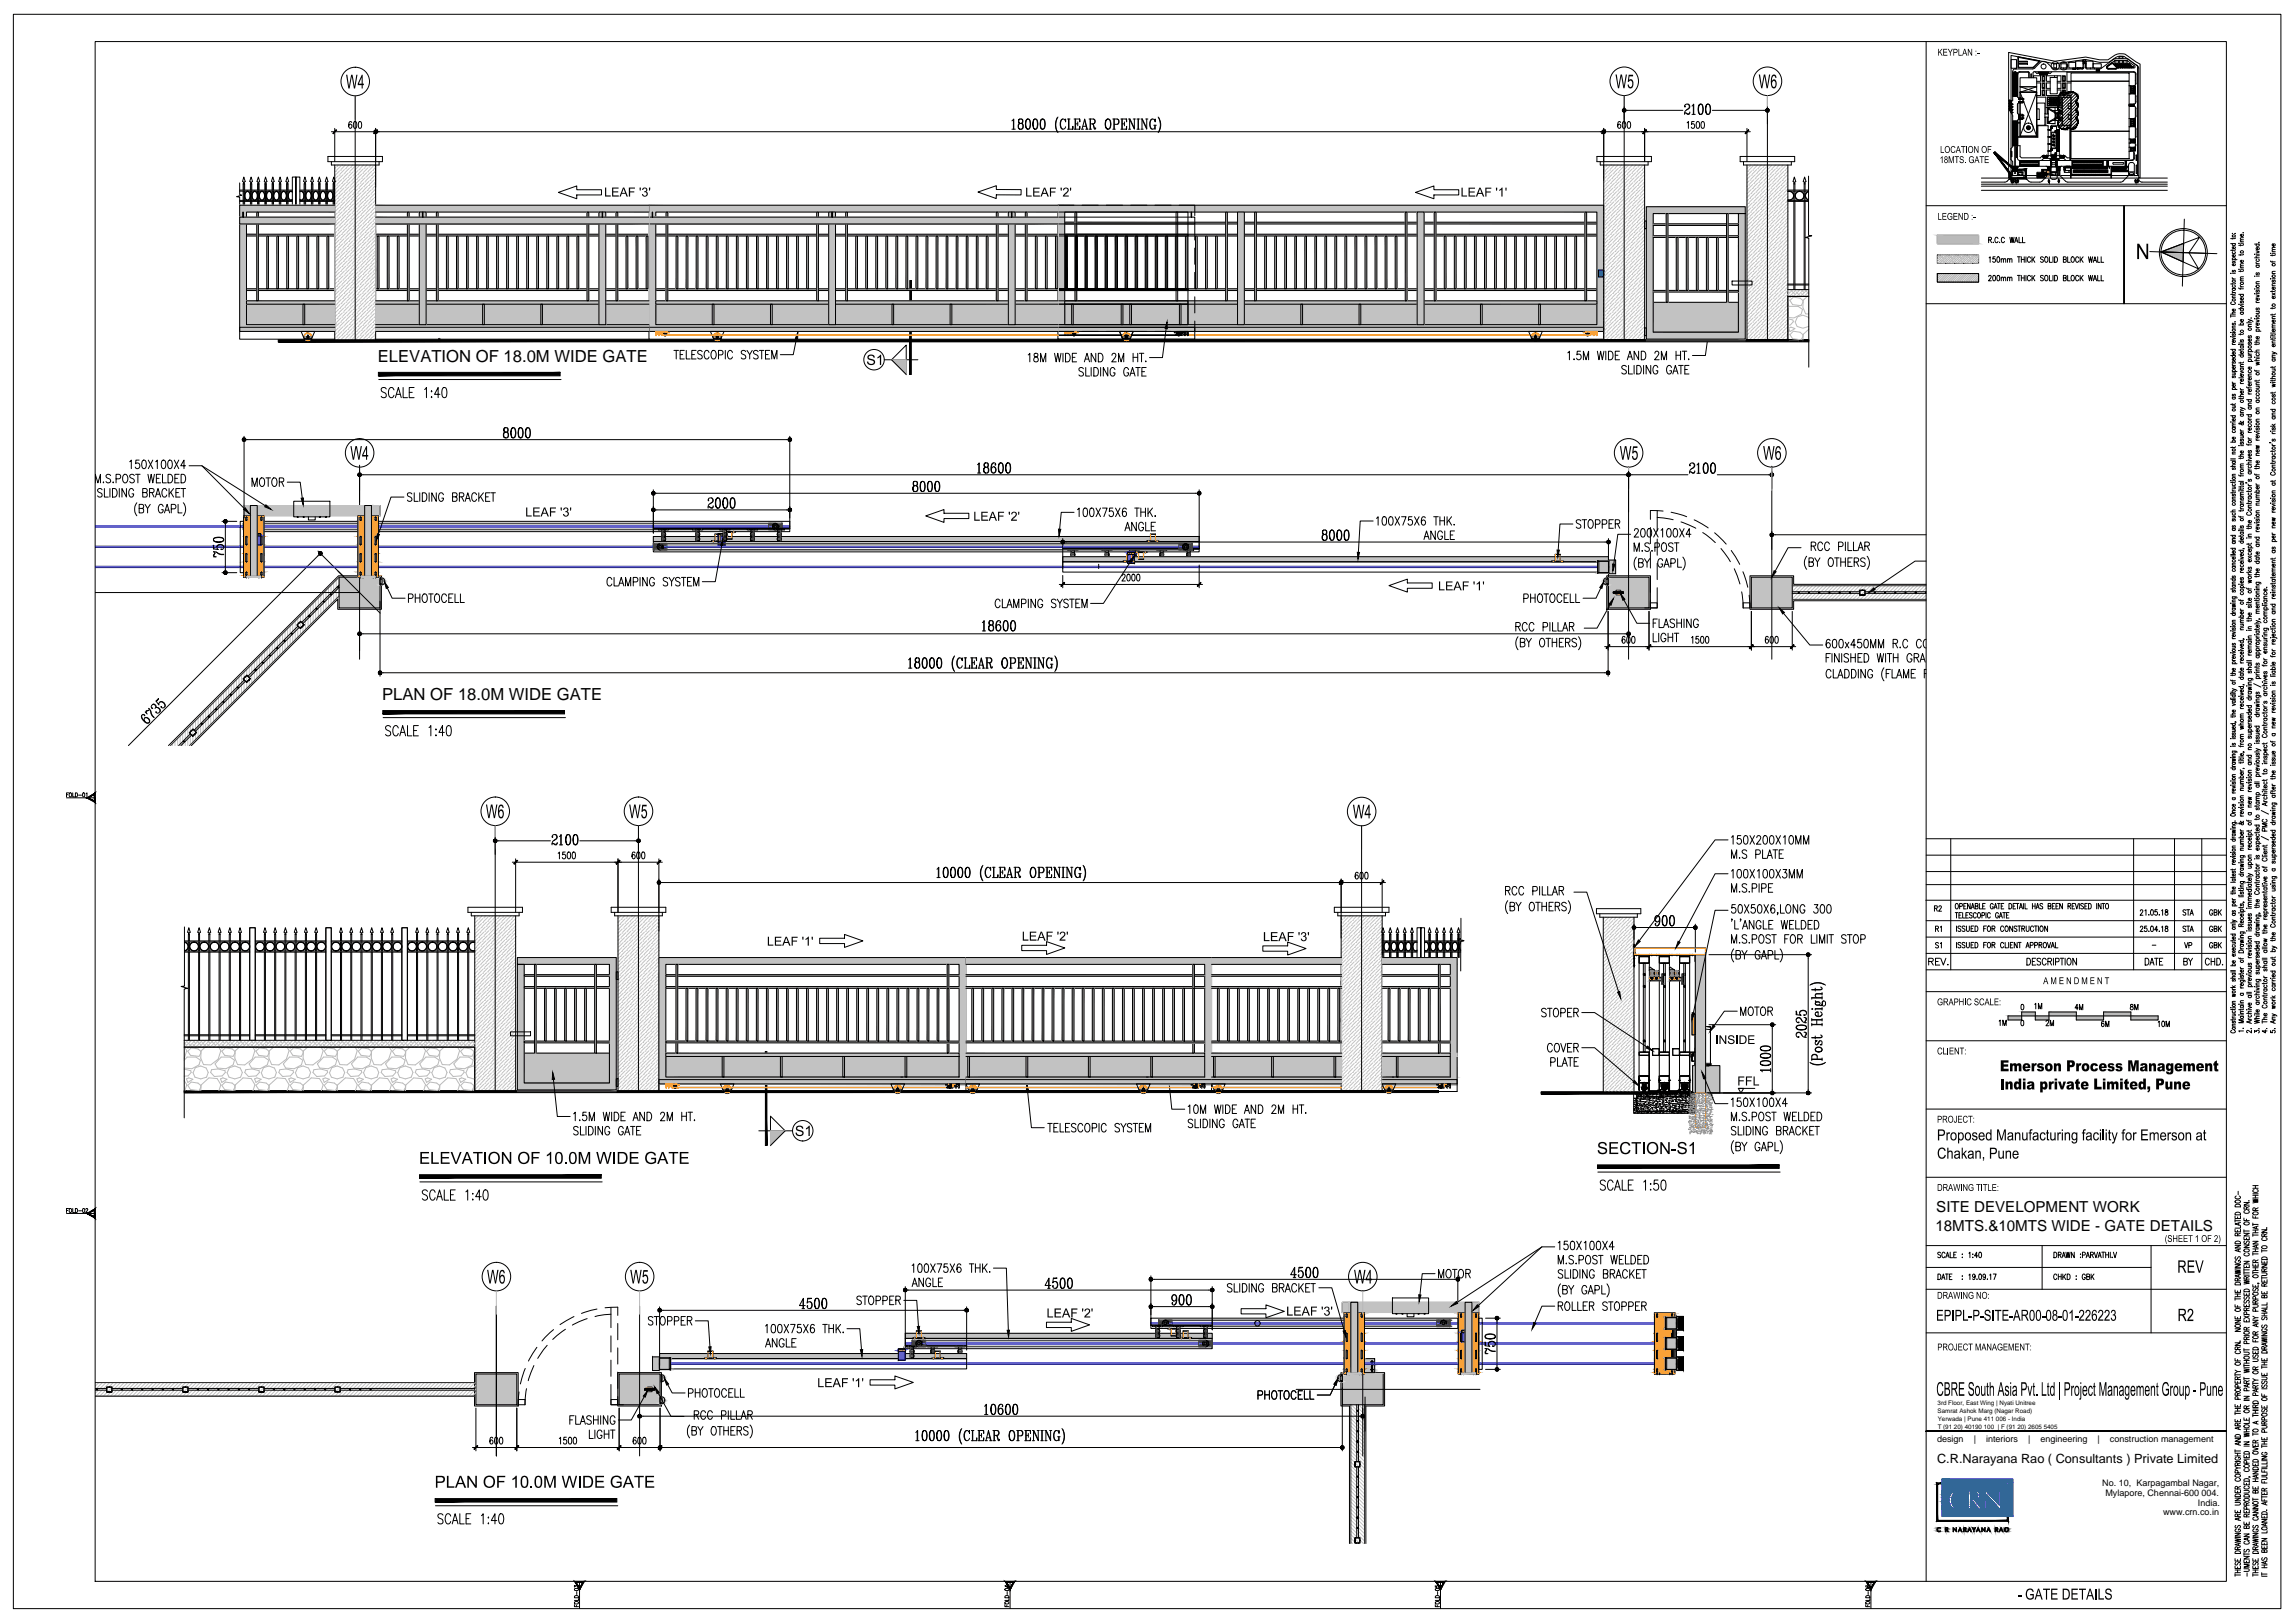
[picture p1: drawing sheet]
<svg xmlns="http://www.w3.org/2000/svg" width="841mm" height="594mm" viewBox="0 0 841 594" stroke-linecap="round" stroke-linejoin="round" font-family="sans-serif">
<defs><g id="words">
<g font-size="6.1">
<text x="138.5" y="132.4">ELEVATION OF 18.0M WIDE GATE</text>
<text x="140.1" y="256.3">PLAN OF 18.0M WIDE GATE</text>
</g>
<g font-size="5.5">
<text x="709.6" y="444">SITE DEVELOPMENT WORK</text>
<text x="709.2" y="450.8">18MTS.&amp;10MTS WIDE - GATE DETAILS</text>
</g>
<text font-size="4.7" x="709.9" y="535.8">C.R.Narayana Rao ( Consultants ) Private Limited</text>
<g font-size="3.3">
<text x="709.9" y="528.1">design</text>
<text x="723.3" y="528.1">|</text>
<text x="727.8" y="528.1">interiors</text>
<text x="743.2" y="528.1">|</text>
<text x="747.7" y="528.1">engineering</text>
<text x="768.7" y="528.1">|</text>
<text x="773.2" y="528.1">construction management</text>
<text x="770.4" y="544.1">No. 10, Karpagambal Nagar,</text>
<text x="771.6" y="547.9">Mylapore, Chennai-600 004.</text>
<text x="805.5" y="551.6">India.</text>
<text x="792.7" y="554.7">www.crn.co.in</text>
</g>
<g font-size="2.3">
<text x="710" y="514.7">3rd Floor, East Wing | Nyati Unitree</text>
<text x="710" y="517.6">Samrat Ashok Marg (Nagar Road)</text>
<text x="710.1" y="520.6">Yerwada | Pune 411 006 - India</text>
<text x="710.1" y="523.5">T (91 20) 40190 100 | F (91 20) 2605 5405</text>
</g>
</g></defs>
<!-- layer: CRN-AR-OBJECT-1 -->
<g fill="#000" stroke="#000" stroke-width=".37">
<path d="M138.7 136.4v1.3l66.6-1.3zM138.7 137.7l66.6-1.3v1.3z"/>
<path d="M140.3 260.3v1.2l66.6-1.2zM140.3 261.5l66.6-1.2v1.2z"/>
<path d="M153.7 430.3v1.2l66.6-1.2zM153.7 431.5l66.6-1.2v1.2z"/>
<path d="M585.4 426.7v1.2l66.6-1.2zM585.4 427.9l66.6-1.2v1.2z"/>
<path d="M159.5 548.9v1.2l66.5-1.2zM159.5 550.1l66.5-1.2v1.2z"/>
</g>
<g fill="none" stroke="#000" stroke-width=".37">
<path d="M739.6 63.2h.1M739.6 64.1h.1M740.8 63.2h.1M751.9 63.2h.1M751.9 64.1h.1M753.1 63.2h.1M781 64.1h.1M781.7 64.1h.1M138.8 139h66.8M239.4 193.5h50v.3h-50zM241.3 193.8h3.8v.3h-3.8zM253.8 193.8h3.7v.3h-3.7z"/>
<path d="M263.8 193.8h3.8v.3h-3.8zM273.8 193.8h3.8v.3h-3.8zM283.7 193.8h3.7v.3h-3.7zM389.5 200.9h49.9v.3h-49.9zM391.3 201.2h3.8v.3h-3.8zM403.8 201.2h3.8v.3h-3.8zM413.8 201.2h3.8v.3h-3.8zM423.8 201.2h3.8v.3h-3.8zM433.6 201.2h3.8v.3h-3.8zM140.4 262.8h66.8M153.9 432.9h66.8M585.5 429.3h66.8"/>
<path d="M331.8 492.7h22.4v.3h-22.4zM332 493h3.8v.3h-3.8zM332.3 493h3.8v.3h-3.8zM339.8 493h3.8v.3h-3.8zM349.9 493h3.7v.3h-3.7zM421.8 485.3h22.4v.3h-22.4zM422.3 485.6h3.8v.3h-3.8zM429.9 485.6h3.7v.3h-3.7zM439.9 485.6h3.7v.3h-3.7zM159.6 551.5h66.8"/>
<circle cx="243.2" cy="197.4" r=".7"/>
<circle cx="243.2" cy="195.7" r=".7"/>
<circle cx="243.2" cy="197.4" r=".74"/>
<circle cx="243.2" cy="195.7" r=".74"/>
<circle cx="255.7" cy="197.4" r=".7"/>
<circle cx="255.7" cy="195.7" r=".7"/>
<circle cx="255.7" cy="195.7" r=".74"/>
<circle cx="255.7" cy="197.4" r=".74"/>
<circle cx="265.7" cy="195.7" r=".7"/>
<circle cx="265.7" cy="197.4" r=".7"/>
<circle cx="265.7" cy="197.4" r=".74"/>
<circle cx="265.7" cy="195.7" r=".74"/>
<circle cx="275.7" cy="195.7" r=".7"/>
<circle cx="275.7" cy="197.4" r=".7"/>
<circle cx="275.7" cy="195.7" r=".74"/>
<circle cx="275.7" cy="197.4" r=".74"/>
<circle cx="285.5" cy="195.7" r=".7"/>
<circle cx="285.5" cy="197.4" r=".7"/>
<circle cx="285.5" cy="197.4" r=".74"/>
<circle cx="285.5" cy="195.7" r=".74"/>
<circle cx="393.2" cy="204.8" r=".7"/>
<circle cx="393.2" cy="203.1" r=".7"/>
<circle cx="393.2" cy="203.1" r=".74"/>
<circle cx="393.2" cy="204.8" r=".74"/>
<circle cx="405.7" cy="204.8" r=".7"/>
<circle cx="405.7" cy="203.1" r=".7"/>
<circle cx="405.7" cy="204.8" r=".74"/>
<circle cx="405.7" cy="203.1" r=".74"/>
<circle cx="415.7" cy="204.8" r=".7"/>
<circle cx="415.7" cy="203.1" r=".7"/>
<circle cx="415.7" cy="204.8" r=".74"/>
<circle cx="415.7" cy="203.1" r=".74"/>
<circle cx="425.7" cy="204.8" r=".7"/>
<circle cx="425.7" cy="203.1" r=".7"/>
<circle cx="425.7" cy="203.1" r=".74"/>
<circle cx="425.7" cy="204.8" r=".74"/>
<circle cx="435.6" cy="204.8" r=".7"/>
<circle cx="435.6" cy="203.1" r=".7"/>
<circle cx="435.6" cy="204.8" r=".74"/>
<circle cx="435.6" cy="203.1" r=".74"/>
<circle cx="331.8" cy="496.6" r=".74"/>
<circle cx="331.8" cy="496.6" r=".7"/>
<circle cx="334.3" cy="495" r=".74"/>
<circle cx="334.3" cy="495" r=".7"/>
<circle cx="334.3" cy="496.6" r=".7"/>
<circle cx="335.7" cy="496.6" r=".74"/>
<circle cx="335.7" cy="496.6" r=".7"/>
<circle cx="341.8" cy="495" r=".74"/>
<circle cx="341.8" cy="496.6" r=".74"/>
<circle cx="341.8" cy="495" r=".7"/>
<circle cx="341.8" cy="496.6" r=".7"/>
<circle cx="351.8" cy="495" r=".74"/>
<circle cx="351.8" cy="496.6" r=".74"/>
<circle cx="351.8" cy="496.6" r=".7"/>
<circle cx="351.8" cy="495" r=".7"/>
<circle cx="424.3" cy="487.6" r=".74"/>
<circle cx="424.3" cy="489.2" r=".74"/>
<circle cx="424.3" cy="487.6" r=".7"/>
<circle cx="431.8" cy="489.2" r=".74"/>
<circle cx="431.8" cy="487.6" r=".74"/>
<circle cx="431.8" cy="487.6" r=".7"/>
<circle cx="441.8" cy="487.6" r=".74"/>
<circle cx="441.8" cy="489.2" r=".74"/>
<circle cx="441.8" cy="487.6" r=".7"/>
</g>
<!-- layer: CRN-AR-TEXT -->
<g fill="none" stroke="#000" stroke-width=".37">
<path d="M247 128.3h1.7M247.8 128.3v3.2M249.2 129.9h1M250.8 128.3h-1.6v3.2h1.6M251.5 128.3v3.2h1.4M253.5 129.9h1M255.1 128.3h-1.6v3.2h1.6M257.3 128.8a.84 .84 0 0 0-1-.5 .84 .84 0 0 0-.5 1.1l1.4 .9 .1 .7a.98 .98 0 0 1-1.6 0M259.8 129.1a.92 .92 0 0 0-1.1-.7 .92 .92 0 0 0-.7 1.2v.7a.92 .92 0 0 0 .7 1.2 .92 .92 0 0 0 1.1-.7M261 128.5l.3-.2a1.74 1.74 0 0 1 .7 3l-.3 .2a1.69 1.69 0 0 1-1.3-1.3 1.69 1.69 0 0 1 .6-1.7zM263.3 130l1.4-.1 .3-.5-.2-.8-.4-.3h-1.1v3.2M265.8 128.3v3.2"/>
<path d="M268.4 129.1a.94 .94 0 0 0-1.1-.7 .94 .94 0 0 0-.7 1.2v.7a.94 .94 0 0 0 .7 1.2 .94 .94 0 0 0 1.1-.7M273.3 128.8a.84 .84 0 0 0-1.1-.5 .84 .84 0 0 0-.5 1.1l1.5 .9 .1 .7a.98 .98 0 0 1-1.7 0M273.8 128.3l.9 1.6v1.6M275.7 128.3l-1 1.6M277.8 128.8a.89 .89 0 0 0-.9-.5 .89 .89 0 0 0-.8 .8l.3 .5 1.3 .7 .1 .7a1.01 1.01 0 0 1-1.7 0M278.3 128.3h1.6M279.1 128.3v3.2M280.5 129.9h1M282.1 128.3h-1.6v3.2h1.6M282.8 131.5v-3.2l.9 3.2 1-3.2v3.2M291.9 124l-1.2 5.9h-4.8M376.8 130l.6-.6v3.1"/>
<path d="M379 129.6v.9a1.25 1.25 0 0 1 1.3 .5 1.25 1.25 0 0 1-.1 1.4 .92 .92 0 0 1-1.4-.4 .92 .92 0 0 1 .7-1.2l.7-.3a.66 .66 0 0 0-.3-1.1zM381.3 132.5v-3.1l1 3.1 .9-3.1v3.1M386.4 129.4l.6 3.1 .6-3.1 .6 3.1 .6-3.1M389.5 129.4v3.1M390.5 129.4a1.66 1.66 0 0 1 1.7 1.2 1.66 1.66 0 0 1-.9 1.9h-.8zM393 130.9h.9M394.5 129.4h-1.5v3.1h1.5M397 135.1a.84 .84 0 0 0-1-.5 .84 .84 0 0 0-.5 1.1l1.4 .9 .1 .7a.98 .98 0 0 1-1.6 0M397.4 132.5l.9-3.1 1 3.1M397.7 131.5h1.2M397.9 134.6v3.1h1.4M399.9 134.6v3.1"/>
<path d="M400.8 134.6a1.68 1.68 0 0 1 1.8 1.1 1.68 1.68 0 0 1-.6 1.9l-1.2 .1zM401.6 129.4v3.1l-1.7-3.1v3.1M402.5 129.4a1.66 1.66 0 0 1 1.7 1.2 1.66 1.66 0 0 1-.9 1.9h-.8zM403.3 134.6v3.1M406 134.6v3.1l-1.7-3.1v3.1M407.5 130.2l.5-.8h.5l.4 .6-.3 1-1.2 1.5h1.7M408.6 135.4a.92 .92 0 0 0-1.1-.8 .92 .92 0 0 0-.7 1.2v.8a.93 .93 0 0 0 .9 1.2 .93 .93 0 0 0 .9-1.2h-.6M409.9 132.5v-3.1l.9 3.1 1-3.1v3.1M413.6 135.4a.92 .92 0 0 0-1.1-.8 .92 .92 0 0 0-.7 1.2v.8a.93 .93 0 0 0 .9 1.2 .93 .93 0 0 0 .9-1.2h-.6M414 137.7l1-3.1 1 3.1M414.4 136.7h1.2M415.2 130.9h1.7"/>
<path d="M415.2 129.4v3.1M416.2 134.6h1.7M416.9 129.4v3.1M417 134.6v3.1M417.5 129.4h1.7M418.3 129.4v3.1M418.5 136.1h.9M419.9 132.2v.3zM420 134.6h-1.5v3.1h1.5M427.3 120.3l-1.3 10.7h-4.8M574.5 129.2l.6-.6v3.2M576.7 131.6h.2z"/>
<path d="M579.2 128.6h-1.2l-.1 1.4a.96 .96 0 0 1 1.3 .1 .96 .96 0 0 1 0 1.3 .96 .96 0 0 1-1.3 .1l-.1-.3M580.2 131.8v-3.2l1 3.2 1-3.2v3.2M585.4 128.6l.6 3.2 .6-3.2 .6 3.2 .6-3.2M588.5 128.6v3.2M589.4 128.6a1.66 1.66 0 0 1 1.7 1.1 1.66 1.66 0 0 1-.5 1.9l-1.2 .2zM591.9 130.1h1M593.5 128.6h-1.6v3.2h1.6M596 134.3a.89 .89 0 0 0-1-.5 .89 .89 0 0 0-.7 .8l.5 .6 .9 .4 .3 1a1.01 1.01 0 0 1-1.7 0M596.3 131.8l1-3.2 .9 3.2M596.7 130.7h1.2M596.8 133.8v3.2h1.4M598.8 133.8v3.2"/>
<path d="M599.8 133.8a1.7 1.7 0 0 1 1.7 1.1 1.7 1.7 0 0 1-.5 1.9l-1.2 .2zM600.5 128.6v3.2l-1.7-3.2v3.2M601.5 128.6a1.66 1.66 0 0 1 1.7 1.1 1.66 1.66 0 0 1-.6 1.9l-1.1 .2zM602.3 133.8v3.2M604.9 133.8v3.2l-1.7-3.2v3.2M606.5 129.4l.4-.8h.5l.5 .6-.4 1.1-1.2 1.5h1.7M607.5 134.6a.92 .92 0 0 0-1.1-.7 .92 .92 0 0 0-.7 1.1v.8a.93 .93 0 0 0 .9 1.2 .93 .93 0 0 0 .9-1.2h-.6M608.8 131.8v-3.2l1 3.2 .9-3.2v3.2M612.5 134.6a.94 .94 0 0 0-1.1-.7 .94 .94 0 0 0-.7 1.1v.8a.95 .95 0 0 0 .9 1.2 .95 .95 0 0 0 .9-1.2h-.6M613 137l.9-3.2 1 3.2M613.4 135.9h1.1M614.2 130.1h1.7"/>
<path d="M614.2 128.6v3.2M615.1 133.8h1.7M615.9 128.6v3.2M616 133.8v3.2M616.4 128.6h1.7M617.3 128.6v3.2M617.4 135.3h.9M618.7 131.6h.2zM618.9 133.8h-1.5v3.2h1.5M626.3 120.3l-1.3 9.9h-4.8M141.5 142.5a.93 .93 0 0 0-1.2-.6 .93 .93 0 0 0-.5 1.3l1.2 .7a1 1 0 0 1 .3 1.6 1 1 0 0 1-1.6-.4M144.4 142.8a.96 .96 0 0 0-1.5-.7 2.56 2.56 0 0 0 .3 3.6 1.03 1.03 0 0 0 1.2-.9"/>
<path d="M144.9 145.7l1.1-3.8 1.1 3.8M145.3 144.4h1.3M147.7 141.9v3.8h1.6M150 143.7h1.1M151.8 141.9h-1.8v3.8h1.8M155.6 142.6l.7-.7v3.8M158.1 143.2v.3zM158.1 145.3v.4zM161.2 144.4h-2l1.4-2.5v3.8M162.3 142.1l.7-.2a2.28 2.28 0 0 1 .6 3.1l-.2 .5-.7 .2a2.85 2.85 0 0 1-.4-3.6zM34.9 176.9v-3.2l1 3.2 .9-3.2v3.2M37.4 179.4a.82 .82 0 0 0-1-.5 .82 .82 0 0 0-.5 1.1l1.4 .9a.76 .76 0 0 1-.5 1.2l-.8-.2-.2-.3"/>
<path d="M37.8 176.7h.2zM38.3 178.9v3.2h1.4M40.3 178.9v3.2M40.5 174.2a.84 .84 0 0 0-1-.5 .84 .84 0 0 0-.5 1.1l1.3 .7a.86 .86 0 0 1-.2 1.3 .86 .86 0 0 1-1.3-.4M41.2 178.9a1.7 1.7 0 0 1 1.7 1.1 1.7 1.7 0 0 1-.5 1.9l-1.2 .2zM41.3 176.7h.3zM42.5 175.4l1.5-.2 .2-.4-.1-.8-.5-.3h-1.1v3.2M43.7 178.9v3.2M45.4 173.9l.2-.2a1.68 1.68 0 0 1 1.3 1.3 1.68 1.68 0 0 1-.6 1.7l-.2 .2a1.68 1.68 0 0 1-1.3-1.3 1.68 1.68 0 0 1 .6-1.7zM46.3 178.9v3.2l-1.6-3.2v3.2M47.5 169.1l.6-.6v3.1M49 179.7a.92 .92 0 0 0-1.2-.8 .92 .92 0 0 0-.6 1.2v.8a.93 .93 0 0 0 .9 1.2 .93 .93 0 0 0 .9-1.2h-.6"/>
<path d="M49.2 174.2a.89 .89 0 0 0-.9-.5 .89 .89 0 0 0-.8 .8l.3 .4 1.2 .6 .2 .9a.97 .97 0 0 1-1.7 0M49.7 173.7h1.6M50.5 173.7v3.2M51 168.5h-1.2l-.1 1.4a.96 .96 0 0 1 1.3 .1 .96 .96 0 0 1 0 1.3 .96 .96 0 0 1-1.3 .1l-.1-.3M52.3 168.7l.6-.2a2.04 2.04 0 0 1 0 3.1h-.3a2.26 2.26 0 0 1-.3-2.9zM54.2 173.7l.6 3.2 .6-3.2 .6 3.2 .6-3.2M54.3 168.5l1.7 3.1M56 168.5l-1.7 3.1M57.1 169.1l.5-.6v3.1M57.3 175.2h1M58.9 173.7h-1.6v3.2h1.6M59.5 168.7l.6-.2a2.04 2.04 0 0 1 0 3.1h-.3a2.26 2.26 0 0 1-.3-2.9z"/>
<path d="M59.5 173.7v3.2h1.5M61.1 179.7a.92 .92 0 0 0-1.1-.8 .92 .92 0 0 0-.7 1.2v.8a.92 .92 0 0 0 .7 1.1 .92 .92 0 0 0 1.1-.7M61.6 173.7a1.58 1.58 0 0 1 1.7 1.6 1.58 1.58 0 0 1-1.7 1.6zM61.8 168.7l.6-.2a2.04 2.04 0 0 1 0 3.1h-.2a2.26 2.26 0 0 1-.4-2.9zM62 178.9v3.2M63.6 178.9l-1.6 2.1M63.9 168.5l1.6 3.1M64.1 175.2h1M65.5 168.5l-1.6 3.1M65.6 173.7h-1.5v3.2h1.5M66 178.9h-1.5v3.2h1.5M66.4 173.7a1.68 1.68 0 0 1 1.6 1.1 1.68 1.68 0 0 1-.5 1.9l-1.1 .2z"/>
<path d="M66.4 178.9h1.6M67.2 178.9v3.2M68 170.6h-1.8l1.2-2.1v3.1M69.3 170.6h4.7l23.2 14.6M74 170.6l15.6 15.7M92.4 178.2v-3.2l.9 3.2 1-3.2v3.2M95.6 175.2l.2-.2a1.66 1.66 0 0 1 1.3 1.3 1.66 1.66 0 0 1-.6 1.7l-.2 .2a1.71 1.71 0 0 1-1.3-1.3 1.71 1.71 0 0 1 .6-1.7zM97.5 175h1.6M98.3 175v3.2M100.1 175.2a.96 .96 0 0 1 1 0 .96 .96 0 0 1 .4 1v.7a.99 .99 0 0 1-1 1.3 .99 .99 0 0 1-.9-1.3l.1-1.1zM102.3 176.5l1.5-.2 .2-.4-.2-.7-1.5-.2v3.2M103.2 176.5l.8 1.7"/>
<path d="M105.3 176.6h4.7l.8 5.8M50.2 184.1a3.9 3.9 0 0 0 0 4.8M51 186.2l1.4-.1 .2-1.1-.5-.3h-1.1v3.2h1.1a.86 .86 0 0 0 .6-.9 .86 .86 0 0 0-.6-.8M52.3 180.4l1.4-.1 .3-.5-.3-.7-1.4-.2v3.2l1.4-.2 .3-.9-.6-.6M53.2 184.7l.9 1.5v1.7M54.8 180.4l1.4-.1 .2-1.1-.5-.3h-1.1v3.2M55.1 184.7l-1 1.5M55.7 180.4l.8 1.7M57 182.1l.9-3.2 1 3.2M57.3 181h1.2M59.8 185.5a.92 .92 0 0 0-1.1-.8 .92 .92 0 0 0-.7 1.2v.8a.93 .93 0 0 0 .9 1.2 .93 .93 0 0 0 .9-1.2h-.6M60.3 187.9l.9-3.2 1 3.2"/>
<path d="M60.6 186.8h1.2M62.6 180.3l1 1.8M62.8 186.4l1.4-.2 .3-.4-.2-.8-.4-.3h-1.1v3.2M64.5 180.4h.9M65.3 184.7v3.2h1.4M67.2 184.1a3.8 3.8 0 0 1 0 4.8M148 182.1h-4.7l-4.6 13.6M150.9 180.9a.82 .82 0 0 0-1-.4 .82 .82 0 0 0-.5 1l1.3 .8a.85 .85 0 0 1-.2 1.3 .85 .85 0 0 1-1.2-.4M151.8 180.5v3.1h1.4M153.8 180.5v3.1M154.8 180.5a1.65 1.65 0 0 1 1.7 1 1.65 1.65 0 0 1-.6 2l-1.1 .1zM157.3 180.5v3.1"/>
<path d="M159.9 180.5v3.1l-1.7-3.1v3.1M162.5 181.2a.92 .92 0 0 0-1.1-.7 .92 .92 0 0 0-.7 1.2v.7a.93 .93 0 0 0 .9 1.2 .93 .93 0 0 0 .9-1.2h-.6M165.8 182l1.4-.2 .3-.4-.3-.8-1.4-.1v3.1h1.1l.5-.3 .1-.7-.6-.6M168.3 182l1.4-.2 .3-.4-.3-.8-1.4-.1v3.1M169.1 182l.9 1.6M170.5 183.6l.9-3.1 1 3.1M170.8 182.6h1.2M174.7 181.2a.86 .86 0 0 0-1.4-.6 2.17 2.17 0 0 0 .3 3h.5l.6-.7M175.5 180.5v3.1M176.1 181.8l1.1 1.8M177.2 180.5l-1.7 2.1M178 182h.9"/>
<path d="M179.5 180.5h-1.5v3.1h1.5M179.9 180.5h1.7M180.7 180.5v3.1M264.5 199.8l-2.4 13.2h-4.7M393.6 187.6h-4.7l-.6 6.2M394.9 186.7l.6-.6v3.1M397.2 186.2l.6-.1a1.82 1.82 0 0 1 .6 2.5l-.2 .4-.6 .2a2.45 2.45 0 0 1-.4-3zM399.6 186.2l.6-.1a1.82 1.82 0 0 1 .6 2.5l-.2 .4-.6 .2a2.38 2.38 0 0 1-.4-3zM401.6 186.1l1.7 3.1M403.3 186.1l-1.7 3.1M404 186.1h1.7l-1.2 3.1M407.8 186.1h-1.2l-.1 1.3a.96 .96 0 0 1 1.3 .1 .96 .96 0 0 1 0 1.3 .96 .96 0 0 1-1.3 .1l-.1-.3"/>
<path d="M408.8 186.1l1.6 3.1M410.4 186.1l-1.6 3.1M412.2 194.4l1-3.1 .9 3.1M412.6 193.4h1.2M412.7 186.5a.72 .72 0 0 0-1.1-.3l-.3 1.2a1.35 1.35 0 0 0 .7 1.8 .93 .93 0 0 0 .8-1.1 .93 .93 0 0 0-1.2-.7l-.3 .8M415.8 186.1h1.7M416.4 191.3v3.1l-1.7-3.1v3.1M416.6 186.1v3.1M418.1 186.1v3.1M418.1 187.6h1.7M419 192a.86 .86 0 0 0-1.3-.6 2.19 2.19 0 0 0 .2 3h.6l.5-.7v-.5h-.5M419.8 186.1v3.1"/>
<path d="M419.8 191.3v3.1h1.5M420.7 186.1v3.1M421.3 187.4l1 1.8M421.9 192.8h1M422.3 186.1l-1.6 2.1M423.3 188.9v.3zM423.4 191.3h-1.5v3.1h1.5M503.2 190.8h-4.7l-.7 11.5M504.4 189.9l.6-.6v3M506.8 189.4l.6-.1a2.07 2.07 0 0 1 0 3h-.2a1.82 1.82 0 0 1-.6-2.4zM509.2 189.4l.6-.1a1.99 1.99 0 0 1 0 3h-.2a2.24 2.24 0 0 1-.4-2.9zM511.2 189.3l1.7 3"/>
<path d="M512.9 189.3l-1.7 3M513.6 189.3h1.7l-1.2 3M517.4 189.3h-1.2l-.1 1.3a.95 .95 0 0 1 1.3 .1 .95 .95 0 0 1 0 1.3 .95 .95 0 0 1-1.3 .1l-.1-.3M518.4 189.3l1.7 3M520.1 189.3l-1.7 3M521.8 197.6l1-3.1 .9 3.1M522.2 196.5h1.2M522.3 189.7a.68 .68 0 0 0-1.1-.3l-.2 .5a1.99 1.99 0 0 0 .6 2.4 .91 .91 0 0 0 .8-1 .91 .91 0 0 0-1.2-.7l-.3 .7M525.4 189.3h1.7M526 194.5v3.1l-1.7-3.1v3.1M526.2 189.3v3M527.7 189.3v3"/>
<path d="M527.7 190.7h1.6M528.6 195.2a.92 .92 0 0 0-1.1-.7 .92 .92 0 0 0-.7 1.2v.7a.94 .94 0 0 0 .9 1.2 .94 .94 0 0 0 .9-1.2h-.6M529.3 189.3v3M529.4 194.5v3.1h1.5M530.3 189.3v3M530.9 190.6l1 1.7M531.5 195.9h.9M531.9 189.3l-1.6 2M532.9 192.1v.2zM533 194.5h-1.5v3.1h1.5M576.4 191.9h-4.7l-.7 9.6M579.3 190.8a.9 .9 0 0 0-1-.5 .9 .9 0 0 0-.7 .8l.3 .4 1.2 .6 .2 .9a.97 .97 0 0 1-1.7 0"/>
<path d="M579.8 190.4h1.6M580.6 190.4v3.1M582.4 190.5l.2-.1a1.68 1.68 0 0 1 1.3 1.2 1.68 1.68 0 0 1-.6 1.7l-.2 .2a1.71 1.71 0 0 1-1.3-1.3 1.71 1.71 0 0 1 .6-1.7zM584.7 192h1.1l.4-.3 .1-.7-.2-.5-1.4-.1v3.1M587.1 192h1.1l.5-.3 .1-.7-.2-.5-1.5-.1v3.1M589.6 191.8h1M591.2 190.4h-1.6v3.1h1.6M591.9 191.8l1.4-.1 .3-.5-.3-.7-1.4-.1v3.1M592.7 191.8l.9 1.7M597.6 195.7h-4.7l-1.5 11M599 194.3l.2-.6 .7-.1 .4 .3 .1 .6-1.6 2.2h1.7M601.6 193.7l.6-.1a1.99 1.99 0 0 1 0 3.1h-.3a2.24 2.24 0 0 1-.3-3z"/>
<path d="M604 193.7l.5-.1a1.99 1.99 0 0 1 0 3.1h-.2a2.24 2.24 0 0 1-.3-3zM604.4 199.2a.82 .82 0 0 0-1-.4 .82 .82 0 0 0-.5 1l1.3 .8a.86 .86 0 0 1-.2 1.3 .86 .86 0 0 1-1.2-.4M606 193.6l1.6 3.1M607.6 193.6l-1.6 3.1M608.7 194.2l.6-.6v3.1M609.3 199a.98 .98 0 0 1 1.1 0 .98 .98 0 0 1 .3 1v.7a.99 .99 0 0 1-.9 1.3 .99 .99 0 0 1-1-1.3zM611.1 193.7l.6-.1a1.99 1.99 0 0 1 0 3.1h-.3a2.24 2.24 0 0 1-.3-3zM613.1 199.2a.82 .82 0 0 0-1-.4 .82 .82 0 0 0-.5 1l1.3 .8a.86 .86 0 0 1-.2 1.3 .86 .86 0 0 1-1.3-.4M613.5 193.7l.6-.1a1.99 1.99 0 0 1 0 3.1h-.3a2.24 2.24 0 0 1-.3-3zM613.6 198.8h1.7M614.4 198.8v3.2M615.5 193.6l1.7 3.1"/>
<path d="M617.2 193.6l-1.7 3.1M619.7 195.7h-1.8l1.2-2.1v3.1M667.9 199.3a.92 .92 0 0 0-1.1-.8 .92 .92 0 0 0-.7 1.2v.8a.92 .92 0 0 0 .7 1.2 .92 .92 0 0 0 1.1-.8M670.4 199.3a.92 .92 0 0 0-1.1-.8 .92 .92 0 0 0-.7 1.2v.8a.92 .92 0 0 0 .7 1.1 .92 .92 0 0 0 1.1-.7M676.3 198.5v3.2M677.2 198.5v3.2h1.4M679.2 198.5v3.2h1.5M141.9 215.3l1.8 3.8h4.7M149.7 219.2h1.1l.4-.3 .2-.8-.3-.4-1.4-.2v3.2M152.2 219h1.7M152.2 217.5v3.2M153.9 217.5v3.2"/>
<path d="M155.2 217.7l.2-.2a1.01 1.01 0 0 1 1.2 1.2v.8a.98 .98 0 0 1-1 1.2 .98 .98 0 0 1-.9-1.2v-.8zM157.1 217.5h1.6M157.9 217.5v3.2M159.7 217.7a.96 .96 0 0 1 1.1 0 .96 .96 0 0 1 .3 1v.8a.98 .98 0 0 1-.9 1.2 .98 .98 0 0 1-1-1.2v-.8zM163.6 218.3a.92 .92 0 0 0-1.1-.8 .92 .92 0 0 0-.7 1.2v.8a.92 .92 0 0 0 .7 1.2 .92 .92 0 0 0 1.1-.8M164.5 219h.9M166 217.5h-1.5v3.2h1.5M166.7 217.5v3.2h1.4M168.7 217.5v3.2h1.5M224.2 212.2a.92 .92 0 0 0-1.1-.7 .92 .92 0 0 0-.7 1.2v.7a.92 .92 0 0 0 .7 1.2 .92 .92 0 0 0 1.1-.7M225 211.5v3.1h1.5M226.7 214.6l1-3.1 .9 3.1"/>
<path d="M227.1 213.6h1.1M229.2 214.6v-3.1l1 3.1 .9-3.1v3.1M232.1 213.1l1.4-.1 .3-.5-.3-.8-1.4-.2v3.1M234.6 211.5v3.1M237.2 211.5v3.1l-1.7-3.1v3.1M239.8 212.2a.92 .92 0 0 0-1.1-.7 .92 .92 0 0 0-.7 1.2v.7a.93 .93 0 0 0 .9 1.2 .93 .93 0 0 0 .9-1.2h-.6M244.7 211.9a.82 .82 0 0 0-1.1-.4 .82 .82 0 0 0-.5 1l1.5 .9 .1 .8a.98 .98 0 0 1-1.7 0M245.2 211.5l.9 1.5v1.6M247.1 211.5l-1 1.5M249.2 211.9a.82 .82 0 0 0-1.1-.4 .82 .82 0 0 0-.4 1l1.4 .9 .1 .8a.98 .98 0 0 1-1.6 0M249.7 211.5h1.7M250.5 211.5v3.1"/>
<path d="M252 213h.9M253.5 211.5h-1.5v3.1h1.5M254.2 214.6v-3.1l1 3.1 .9-3.1v3.1M367.3 219.4v3.2h1.5M376.8 219.4v3.2M379.5 219.4v3.2l-1.7-3.2v3.2M387 219.9a.84 .84 0 0 0-1.1-.5 .84 .84 0 0 0-.5 1.1l1.3 .7a.85 .85 0 0 1-.1 1.3 .85 .85 0 0 1-1.3-.4M387.4 219.4l1 1.5v1.7M389.3 219.4l-.9 1.5M391.5 219.9a.84 .84 0 0 0-1.1-.5 .84 .84 0 0 0-.5 1.1l1.3 .7a.85 .85 0 0 1-.1 1.3 .85 .85 0 0 1-1.3-.4M392 219.4h1.6M392.8 219.4v3.2"/>
<path d="M395.8 219.4h-1.6v3.2h1.6M414.3 205.6l-9.9 15.4h-4.7M558.4 219.2l1.4-.2 .3-.4-.3-.9-1.4-.2v3.2M560.9 217.5v3.2M560.9 219h1.7M562.6 217.5v3.2M563.9 217.7l.2-.2a1.47 1.47 0 0 1 1.1 2.4 .92 .92 0 0 1-1.1 .8 .92 .92 0 0 1-.7-1.2v-.8zM565.8 217.5h1.7M566.6 217.5v3.2M568.4 217.7l.2-.2a1.47 1.47 0 0 1 1.1 2.4 .92 .92 0 0 1-1.1 .8 .92 .92 0 0 1-.7-1.2v-.8zM572.3 218.3a.92 .92 0 0 0-1.1-.8 .92 .92 0 0 0-.6 1.2v.8a.92 .92 0 0 0 .6 1.2 .92 .92 0 0 0 1.1-.8M573.2 219h.9"/>
<path d="M574.7 217.5h-1.5v3.2h1.5M575.4 217.5v3.2h1.5M577.5 217.5v3.2h1.4M586.6 215.3l-1.7 3.8h-4.8M595.1 219.7l4.7 8.6h4.7M598.8 202v-3.2l1 3.2 .9-3.2v3.2M599.7 204a3.7 3.7 0 0 0 0 4.8M600.5 206.1l1.4-.2 .3-.4-.3-.7-1.4-.2v3.2h1.1l.5-.3 .1-.8-.6-.6M601.7 201.8h.2zM602.6 204.6l1 1.5v1.7M604.5 204.6l-.9 1.5M605.3 201.8l.1 .2z"/>
<path d="M606.5 200.4h1a.83 .83 0 0 0 .6-.8 .83 .83 0 0 0-.6-.8h-1v3.2M609.3 205.3a.92 .92 0 0 0-1.1-.7 .92 .92 0 0 0-.7 1.2v.8a.93 .93 0 0 0 .9 1.2 .93 .93 0 0 0 .9-1.2h-.6M609.8 207.8l.9-3.2 1 3.2M610.1 206.7h1.2M612.3 206.3l1.4-.2 .2-.5-.2-.8-1.4-.2v3.2M614.8 204.6v3.2h1.4M616.7 204a3.7 3.7 0 0 1 0 4.8M660 200.6h-4.7l-4.8 8.6M662.1 203.7a3.8 3.8 0 0 0 0 4.8M662.9 205.9l1.4-.2 .3-.5-.2-.6-.4-.3h-1.1v3.2h1.1l.4-.3 .2-.8-.6-.5M663.7 200l1.5-.1 .2-.5-.1-.6-.5-.3h-1.1v3.2M664.6 200l.8 1.7"/>
<path d="M665 204.3l1 1.6v1.6M666.9 204.3l-.9 1.6M670.4 204.5l.2-.2a1.71 1.71 0 0 1 1.3 1.3 1.71 1.71 0 0 1-.5 1.7l-.3 .2a1.01 1.01 0 0 1-1.1-1.2v-1.2zM672.3 204.3h1.7M673.1 204.3v3.2M673.8 200.2l1.4-.2 .2-.4-.1-.8-.5-.3h-1v3.2M674.6 204.3v3.2M674.6 205.9h1.7M676.3 204.3v3.2M677.2 205.9h1M678.8 204.3h-1.6v3.2h1.6M679.5 205.9l1.4-.2 .2-.5-.1-.6-.5-.3h-1v3.2"/>
<path d="M680.3 205.9l.8 1.6M680.9 201.7l.9-3.2 1 3.2M681.3 200.6h1.1M683.4 200l1.4-.1 .3-.5-.2-.6-.4-.3h-1.1v3.2M683.5 204.8a.82 .82 0 0 0-1.1-.5 .82 .82 0 0 0-.4 1.1l1.3 .7 .2 .9a.98 .98 0 0 1-1.7 0M684.2 203.7a3.8 3.8 0 0 1 0 4.8M684.2 200l.9 1.7M705.8 205.5h-4l-14.9 10.1M366.5 220.2a.92 .92 0 0 0-1.2-.7 .92 .92 0 0 0-.6 1.1v.8a.92 .92 0 0 0 .6 1.2 .92 .92 0 0 0 1.2-.8M369 222.6l.9-3.2 1 3.2M369.3 221.5h1.2M371.5 222.6v-3.2l.9 3.2 1-3.2v3.2"/>
<path d="M374.3 221.1l1.5-.2 .1-1.2-.5-.3h-1.1v3.2M382.1 220.2a.92 .92 0 0 0-1.1-.8 .92 .92 0 0 0-.7 1.2v.8a.93 .93 0 0 0 .9 1.2 .93 .93 0 0 0 .9-1.2h-.6M394.2 220.9h1M396.5 222.6v-3.2l1 3.2 .9-3.2v3.2M555.5 229.5l1.4-.2 .2-.4-.2-.7-1.4-.2v3.1M556.3 233.2a3.9 3.9 0 0 0 0 4.8M556.3 229.5l.8 1.6M557.1 235.3l1.5-.2 .2-.4-.1-.6-.5-.3h-1.1v3.1h1.1a.84 .84 0 0 0 .7-.8 .84 .84 0 0 0-.7-.8M559.3 233.8l.9 1.5v1.6M559.6 228.8a.92 .92 0 0 0-1.1-.8 .92 .92 0 0 0-.6 1.2v.7a.92 .92 0 0 0 .6 1.2 .92 .92 0 0 0 1.1-.7M561.2 233.8l-1 1.5M562.1 228.8a.92 .92 0 0 0-1.1-.8 .92 .92 0 0 0-.6 1.2v.7a.92 .92 0 0 0 .6 1.2 .92 .92 0 0 0 1.1-.7"/>
<path d="M564.6 234l.3-.2a1.71 1.71 0 0 1 .7 3l-.3 .1a1.71 1.71 0 0 1-.7-2.9zM565.5 229.6l1.4-.1 .1-1.2-.5-.3h-1v3.1M566.5 233.8h1.7M567.4 233.8v3.1M568 228v3.1M568.8 233.8v3.1M568.8 235.3h1.7M568.9 228v3.1h1.4M570.5 233.8v3.1M570.9 228v3.1h1.5M571.4 235.3h1M572.6 231.1l1-3.1 .9 3.1"/>
<path d="M573 233.8h-1.6v3.1h1.6M573 230.1h1.2M573.7 235.3l1.4-.2 .2-1-.6-.3h-1v3.1M574.5 235.3l.8 1.6M575.1 229.5l1.5-.2 .2-.4-.2-.7-1.5-.2v3.1M575.9 229.5l.9 1.6M577.8 234.3a.89 .89 0 0 0-1-.5 .89 .89 0 0 0-.7 .8l.2 .4 1.2 .6 .3 .9a.97 .97 0 0 1-1.7 0M578.5 233.2a3.9 3.9 0 0 1 0 4.8M590 221.5l-4.8 8.6h-4.7M605.8 231.9v3.2h1.5M605.8 228.2h.9M607.3 226.7h-1.5v3.2"/>
<path d="M607.9 231.9v3.2M608 226.7v3.2h1.4M609.6 229.9l1-3.2 .9 3.2M610 228.8h1.2M610.5 232.7a.94 .94 0 0 0-1.2-.8 .94 .94 0 0 0-.6 1.2v.8a.95 .95 0 0 0 .9 1.2 .95 .95 0 0 0 .9-1.2h-.7M611.3 231.9v3.2M611.3 233.4h1.7M613 231.9v3.2M613.6 231.9h1.6M613.6 227.1a.82 .82 0 0 0-1-.4 .82 .82 0 0 0-.5 1l1.3 .8a.86 .86 0 0 1-.1 1.3 .86 .86 0 0 1-1.3-.4M614.4 231.9v3.2M614.5 228.2h1.7"/>
<path d="M614.5 226.7v3.2M616.2 226.7v3.2M617.1 226.7v3.2M619.7 226.7v3.2l-1.6-3.2v3.2M622.4 227.4a.86 .86 0 0 0-1.3-.5 2.17 2.17 0 0 0 .2 3h.5l.4-.5 .2-.7h-.6M653.6 224.6l9.6 11.6h4.8M670.6 234.6l-.7-.4a1.85 1.85 0 0 0 .1 3.1 .89 .89 0 0 0 .8-1.3 .89 .89 0 0 0-1.5-.2l-.1 .4M670.8 239.4h-1.6v3.1M671.4 239.4v3.1M671.8 234.3l.6-.1a2.04 2.04 0 0 1 0 3.1h-.2a1.41 1.41 0 0 1-.7-1.8zM674 239.4v3.1l-1.7-3.1v3.1M674.2 234.3l.6-.1a2.04 2.04 0 0 1 0 3.1h-.2a1.84 1.84 0 0 1-.6-2.5z"/>
<path d="M674.9 239.4v3.1M676.2 235.2l1.3 2.1M677.4 239.8a.82 .82 0 0 0-1.1-.4 .82 .82 0 0 0-.4 1l1.3 .8 .2 .9a.98 .98 0 0 1-1.6 0M677.5 235.2l-1.3 2.1M678.3 239.4v3.1M679.9 239.4v3.1M680 236.2h-1.7l1.1-2v3.1M682.1 234.2h-1.2l-.2 1.3a.96 .96 0 0 1 1.4 .1 .96 .96 0 0 1 0 1.3 .96 .96 0 0 1-1.4 .1l-.1-.3M682.4 239.4h-1.5v3.1h1.5M683.1 239.4a1.66 1.66 0 0 1 1.7 1.2 1.66 1.66 0 0 1-.8 1.9h-.9zM683.4 234.3l.6-.1a2.04 2.04 0 0 1 0 3.1h-.3a2.26 2.26 0 0 1-.3-3zM685.5 237.3v-3.1l1 3.1 .9-3.1v3.1"/>
<path d="M687.9 239.4l.6 3.1 .6-3.1 .6 3.1 .6-3.1M688.4 237.3v-3.1l.9 3.1 1-3.1v3.1M691 239.4v3.1M691.6 239.4h1.6M692.4 239.4v3.1M693.7 235.7l1.4-.2 .3-.4-.1-.6-.5-.3h-1.1v3.1M693.8 239.4v3.1M694.5 235.7l.9 1.6M695.5 239.4v3.1M696.3 237v.3zM699.1 234.9a.92 .92 0 0 0-1.1-.7 .92 .92 0 0 0-.7 1.2v.7a.92 .92 0 0 0 .7 1.2 .92 .92 0 0 0 1.1-.8M704.1 234.9a.92 .92 0 0 0-1.1-.7 .92 .92 0 0 0-.7 1.2v.7a.92 .92 0 0 0 .7 1.2 .92 .92 0 0 0 1.1-.8"/>
<path d="M705.8 234.2a1.69 1.69 0 0 0-1.1 1.5 1.69 1.69 0 0 0 1.1 1.6M669.2 240.9h1M671 245.9a.92 .92 0 0 0-1.2-.7 .92 .92 0 0 0-.6 1.2v.7a.92 .92 0 0 0 .6 1.2 .92 .92 0 0 0 1.2-.7M671.8 245.2v3.1h1.5M673.5 248.3l.9-3.1 1 3.1M673.8 247.3h1.2M676 245.2a1.7 1.7 0 0 1 1.7 1.1 1.7 1.7 0 0 1-.5 1.9l-1.2 .1zM678.3 240.9h1.6M678.5 245.2a1.7 1.7 0 0 1 1.7 1.1 1.7 1.7 0 0 1-.5 1.9l-1.2 .1zM680.9 240.9h.9M681 245.2v3.1M683.6 245.2v3.1l-1.7-3.1v3.1"/>
<path d="M686.2 245.9a.92 .92 0 0 0-1.1-.7 .92 .92 0 0 0-.7 1.2v.7a.93 .93 0 0 0 .9 1.2 .93 .93 0 0 0 .9-1.2h-.6M690.4 244.6a3.8 3.8 0 0 0 0 4.8M691.2 246.7h1M692.8 245.2h-1.6v3.1M693.4 245.2v3.1h1.4M693.8 240.9h1.7M695 248.3l1-3.1 .9 3.1M695.4 247.3h1.2M697.6 248.3v-3.1l.9 3.1 1-3.1v3.1M700.4 246.7h1M700.6 240.1a.94 .94 0 0 0-1.1-.7 .94 .94 0 0 0-.7 1.2v.7a.95 .95 0 0 0 .9 1.2 .95 .95 0 0 0 .9-1.2h-.5M701.4 240.9l1.5-.2 .2-.4-.1-.6-.5-.3h-1.1v3.1"/>
<path d="M702 245.2h-1.6v3.1h1.6M702.3 240.9l.8 1.6M703.6 242.5l.9-3.1 1 3.1M703.9 241.5h1.3M705.2 246.7h.6M705.8 245.2h-.6v3.1M143.2 266.3a.94 .94 0 0 0-1.4-.5 .94 .94 0 0 0-.3 1.4l1.1 .5a.98 .98 0 0 1 .3 1.7 .98 .98 0 0 1-1.6-.4M146 266.6a.91 .91 0 0 0-1.5-.6 2.58 2.58 0 0 0 .3 3.5 .96 .96 0 0 0 1.2-.9M146.5 269.5l1.1-3.7 1.1 3.7M146.9 268.3h1.3M149.3 265.8v3.7h1.6M151.6 267.6h1.1"/>
<path d="M153.3 265.8h-1.7v3.7h1.7M157.2 266.5l.7-.7v3.7M159.8 267v.4zM159.8 269.2v.3zM162.8 268.3h-1.9l1.3-2.5v3.7M163.9 266l.7-.2a2.28 2.28 0 0 1 .7 3l-.3 .6-.7 .1a2.28 2.28 0 0 1-.7-3zM633.3 307.6h-4.8l-27.8 36.9M634.5 319.1l.6-.6v3.1M634.5 306.6l.6-.5v3.1M634.5 314.4v-3.1l1 3.1 .9-3.1v3.1M636.9 318.6l.6-.1a2.04 2.04 0 0 1 0 3.1h-.3a2.31 2.31 0 0 1-.3-3zM637.4 314.2h.2z"/>
<path d="M637.9 306.1h-1.1l-.2 1.3a.96 .96 0 0 1 1.4 .1 .96 .96 0 0 1 0 1.3 .96 .96 0 0 1-1.4 .1l-.1-.3M639.3 318.6l.6-.1a1.84 1.84 0 0 1 .5 2.5l-.2 .4-.6 .2a2.45 2.45 0 0 1-.3-3zM639.3 306.2l.6-.1a2.04 2.04 0 0 1 0 3.1h-.3a2.4 2.4 0 0 1-.3-3zM640.1 311.7a.89 .89 0 0 0-1-.5 .89 .89 0 0 0-.7 .8l.3 .4 1.2 .6 .2 .9a.97 .97 0 0 1-1.7 0M641.3 318.5l1.6 3.1M641.3 306.1l1.6 3.1M642.9 318.5l-1.6 3.1M642.9 306.1l-1.6 3.1M643.4 312.9l1.4-.2 .3-.4-.1-.7-.5-.3h-1.1v3.1M643.8 306.8l.5-.7h.4l.5 .5-.4 1.1-1.1 1.5h1.6M644 319.1l.6-.6v3.1M645.9 311.3v3.1h1.4"/>
<path d="M646.4 318.6l.6-.1a2.04 2.04 0 0 1 0 3.1h-.2a2.31 2.31 0 0 1-.4-3zM646.4 306.2l.6-.1a2.04 2.04 0 0 1 0 3.1h-.2a2.26 2.26 0 0 1-.4-3zM647.6 314.4l.9-3.1 1 3.1M647.9 313.3h1.2M648.8 318.6l.6-.1a2.04 2.04 0 0 1 0 3.1h-.3a2.45 2.45 0 0 1-.3-3zM648.8 306.2l.6-.1a2.04 2.04 0 0 1 0 3.1h-.3a2.4 2.4 0 0 1-.3-3zM649.7 311.3h1.7M650.6 311.3v3.1M650.8 318.5l1.7 3.1M650.8 306.1l1.7 3.1M652 312.7h.9M652.5 318.5l-1.7 3.1"/>
<path d="M652.5 306.1l-1.7 3.1M653.4 318.5h1.4l-.8 1.1a.93 .93 0 0 1 .8 1.5 .93 .93 0 0 1-1.6-.1M653.5 306.6l.7-.5v3.1M653.5 311.3h-1.5v3.1h1.5M655.9 306.2l.6-.1a2.04 2.04 0 0 1 0 3.1h-.2a2.26 2.26 0 0 1-.4-3zM658.1 309.2v-3.1l.9 3.1 1-3.1v3.1M660.9 309.2v-3.1l1 3.1 .9-3.1v3.1M551.7 326.2l1.5-.2 .2-.4-.2-.8-1.5-.1v3.1M552.5 329.9a3.9 3.9 0 0 0 0 4.7M552.5 326.2l.9 1.6M553.4 332l1.4-.2 .3-.4-.2-.6-.5-.3h-1v3.1h1a.84 .84 0 0 0 .7-.8 .84 .84 0 0 0-.7-.8M555.5 330.5l1 1.5v1.6"/>
<path d="M555.9 325.4a.92 .92 0 0 0-1.2-.7 .92 .92 0 0 0-.6 1.2v.7a.92 .92 0 0 0 .6 1.2 .92 .92 0 0 0 1.2-.7M557.4 330.5l-.9 1.5M558.4 325.4a.92 .92 0 0 0-1.2-.7 .92 .92 0 0 0-.6 1.2v.7a.92 .92 0 0 0 .6 1.2 .92 .92 0 0 0 1.2-.7M560.9 330.7l.2-.2a1.71 1.71 0 0 1 .7 2.9l-.2 .2a1.71 1.71 0 0 1-.7-2.9zM561.7 326.3h1.1l.5-.3-.2-1.2-1.4-.1v3.1M562.8 330.5h1.7M563.6 330.5v3.1M564.2 324.7v3.1M565.1 330.5v3.1M565.1 332h1.6M565.2 324.7v3.1h1.4M566.7 330.5v3.1"/>
<path d="M567.2 324.7v3.1h1.4M567.7 332h.9M568.9 327.8l.9-3.1 1 3.1M569.2 330.5h-1.5v3.1h1.5M569.2 326.8h1.2M569.9 332l1.5-.2 .1-1-.5-.3h-1.1v3.1M570.8 332l.8 1.6M571.4 326.2l1.4-.2 .2-.4-.2-.8-1.4-.1v3.1M572.2 326.2l.8 1.6M574 330.9a.89 .89 0 0 0-1-.5 .89 .89 0 0 0-.7 .8l.2 .5 1.2 .6 .3 .8a.97 .97 0 0 1-1.7 0M574.7 329.9a3.9 3.9 0 0 1 0 4.7M576.8 326.8h4.7l11.7 36.5"/>
<path d="M633.3 333.4h-4.8l-7.9 37.6M633.3 320h-4.8l-13.2 25M634.5 326.8v-3.1l1 3.1 .9-3.1v3.1M634.7 336.7l-.1-.2-.1 .9M635.7 337.1v3.2h1.4M635.9 331.3h-1.2l-.1 1.4a.96 .96 0 0 1 1.3 .1 .96 .96 0 0 1 0 1.3 .96 .96 0 0 1-1.3 .1l-.1-.3M637.2 331.5l.6-.2a2.04 2.04 0 0 1 0 3.2h-.2a1.84 1.84 0 0 1-.6-2.6zM637.4 326.6h.2zM637.9 336.7h-.2h.2l-.2 .7M638.9 339.2h1.2M639.3 331.3l1.6 3.2M640.1 324.1a.91 .91 0 0 0-.9-.5 .91 .91 0 0 0-.8 .8l.3 .5 1.2 .5 .2 .9a.97 .97 0 0 1-1.7 0"/>
<path d="M640.9 326.6h.3zM640.9 331.3l-1.6 3.2M642.1 325.3l1.4-.2 .3-.4-.3-.9-1.4-.1v3.1M642.7 337.1v3.2l-1.7-3.2v3.2M643.1 331.3h-1.2l-.1 1.4a.96 .96 0 0 1 1.3 .1 .96 .96 0 0 1 0 1.3 .96 .96 0 0 1-1.3 .1l-.2-.3M644.4 331.5l.6-.2a2.04 2.04 0 0 1 0 3.2h-.3a2.26 2.26 0 0 1-.3-3zM644.6 323.7v3.1M645.3 337.9a.92 .92 0 0 0-1.1-.8 .92 .92 0 0 0-.7 1.2v.8a.93 .93 0 0 0 .9 1.2 .93 .93 0 0 0 .9-1.2h-.6M645.6 325.3h1a.86 .86 0 0 0 .6-.8 .86 .86 0 0 0-.6-.8h-1v3.1M646.2 337.1v3.2h1.4M646.4 331.3l1.7 3.2M648.1 331.3l-1.7 3.2"/>
<path d="M648.1 325.1h.9M648.2 338.6h.9M649.6 323.7h-1.5v3.1h1.5M649.7 337.1h-1.5v3.2h1.5M650.4 331.8l-.8-.5a2.04 2.04 0 0 0 0 3.2 .91 .91 0 0 0 .8-1.1 .91 .91 0 0 0-1.1-.7l-.4 .7M651.5 334.3h-.2h.2l-.2 .8M652.5 331.3v3.2h1.4M652.7 337.1l.6 3.2 .6-3.2 .6 3.2 .6-3.2M654.8 331.5l.3-.2a1.74 1.74 0 0 1 .7 3l-.2 .2a1.5 1.5 0 0 1-1.1-2.4zM655.7 321.6v-3.1l1 3.1 .9-3.1v3.1M655.8 338.6h.9M657.3 337.1h-1.5v3.2h1.5"/>
<path d="M658.1 337.1v3.2h1.4M658.6 321.6v-3.1l.9 3.1 1-3.1v3.1M658.8 331.3v3.2l-1.7-3.2v3.2M660.1 337.1a1.66 1.66 0 0 1 1.7 1.2 1.66 1.66 0 0 1-.9 2h-.8zM661.4 332.1a.92 .92 0 0 0-1.1-.8 .92 .92 0 0 0-.7 1.2v.8a.93 .93 0 0 0 .9 1.2 .93 .93 0 0 0 .9-1.2h-.6M662.6 338.6h1M664.2 337.1h-1.6v3.2h1.6M664.9 331.3h1.3l-.7 1.2a.93 .93 0 0 1 .7 1.4 .93 .93 0 0 1-1.6 0M664.9 337.1a1.7 1.7 0 0 1 1.7 1.1 1.7 1.7 0 0 1-.5 1.9l-1.2 .2zM667.4 331.5l.6-.2a2.04 2.04 0 0 1 0 3.2h-.3a2.26 2.26 0 0 1-.3-3zM669.7 331.5l.6-.2a2.04 2.04 0 0 1 0 3.2h-.2a2.4 2.4 0 0 1-.4-3zM634.5 345.5v-3.2l1 3.2 .9-3.2v3.2"/>
<path d="M635.3 347.5a3.9 3.9 0 0 0 0 4.8M636.2 349.7l1.4-.2 .2-.4-.2-.8-1.4-.2v3.2l1.4-.2 .2-.8-.6-.6M637.5 345.2v.3zM638.3 348.1l1 1.6v1.6M638.5 340.3l1-3.2 .9 3.2M640.1 342.8a.89 .89 0 0 0-1-.5 .89 .89 0 0 0-.7 .8l.3 .4 1.3 .8 .1 .7a1.01 1.01 0 0 1-1.7 0M640.2 348.1l-.9 1.6M641 345.2v.3zM642.1 344l1.4-.1 .3-.5-.1-.8-.5-.3h-1.1v3.2M645 342.5l.2-.2a1.61 1.61 0 0 1 1.3 1.6 1.61 1.61 0 0 1-1.3 1.6 2.07 2.07 0 0 1-.2-3zM645 348.9a.92 .92 0 0 0-1.2-.7 .92 .92 0 0 0-.6 1.2v.7a.93 .93 0 0 0 .9 1.2 .93 .93 0 0 0 .9-1.2h-.6M645.4 351.3l1-3.2 .9 3.2"/>
<path d="M645.8 350.3h1.2M647.9 349.8l1.5-.1 .2-.5-.2-.9-1.5-.2v3.2M648.8 342.8a.84 .84 0 0 0-1.1-.5 .84 .84 0 0 0-.5 1.1l1.5 .9 .1 .7a.98 .98 0 0 1-1.7 0M649.3 342.3h1.6M650.1 342.3v3.2M650.4 348.1v3.2h1.5M652.3 347.5a3.8 3.8 0 0 1 0 4.8M654 343.9h1M655.6 342.3h-1.6v3.2M656.5 342.5l.2-.2a1.71 1.71 0 0 1 1.4 1.3 1.71 1.71 0 0 1-.6 1.7l-.2 .2a1.01 1.01 0 0 1-1.2-1.2l.1-1.2zM658.8 343.9l1.4-.2 .3-.5-.2-.6-.4-.3h-1.1v3.2M659.6 343.9l.9 1.6"/>
<path d="M663.8 342.3v3.2h1.4M665.8 342.3v3.2M666.8 345.5v-3.2l.9 3.2 1-3.2v3.2M669.6 342.3v3.2M670.2 342.3h1.7M671.1 342.3v3.2M676.5 342.8a.82 .82 0 0 0-1-.5 .82 .82 0 0 0-.5 1.1l1.3 .8 .2 .8a.98 .98 0 0 1-1.6 0M677 342.3h1.7M677.8 342.3v3.2M679.6 342.5l.3-.2a1.74 1.74 0 0 1 .7 3l-.3 .2a1.69 1.69 0 0 1-1.3-1.3 1.69 1.69 0 0 1 .6-1.7zM681.9 344l1.4-.1 .2-.5-.2-.9-1.4-.2v3.2M566.6 369.8a.89 .89 0 0 0-.9-.5 .89 .89 0 0 0-.8 .8l.3 .4 1.3 .7 .1 .8a1.01 1.01 0 0 1-1.7 0"/>
<path d="M567.1 369.3h1.6M567.9 369.3v3.1M569.7 369.5l.2-.2a1.71 1.71 0 0 1 1.3 1.3 1.71 1.71 0 0 1-.6 1.7l-.2 .1a1.66 1.66 0 0 1-1.3-1.2 1.66 1.66 0 0 1 .6-1.7zM572 371l1.4-.2 .2-.4-.2-.9-1.4-.2v3.1M574.4 370.8h1M576 369.3h-1.6v3.1h1.6M576.7 370.8l1.5-.1 .2-.5-.2-.7-1.5-.2v3.1M577.5 370.8l.9 1.6M579.7 370.9h4.7l19.1 12.6M636.6 370.4h-4.7l-3.8 5.3M637.9 371.9v-3.1l.9 3.1 1-3.1v3.1M641.1 369l.2-.2a1.69 1.69 0 0 1 1.3 1.3 1.69 1.69 0 0 1-.5 1.7 .98 .98 0 0 1-1.1-.1 .98 .98 0 0 1-.4-1z"/>
<path d="M643 368.8h1.6M643.8 368.8v3.1M645.6 369l.3-.2a1.67 1.67 0 0 1 1.3 1.3 1.67 1.67 0 0 1-.7 1.7 .96 .96 0 0 1-1-.1 .96 .96 0 0 1-.4-1l.1-1.1zM647.9 370.3l1.4-.2 .2-.4-.2-.7-1.4-.2v3.1M648.7 370.3l.8 1.6M202.8 395.3l1.4 13.6h4.7M376.5 399.4l1.5 13.6h4.7M428 392.7l1.4 13.6h4.8M568.3 389l1.4-.1 .1-1.2-.5-.3h-1v3.1M568.9 382.9a.92 .92 0 0 0-1.2-.7 .92 .92 0 0 0-.6 1.2v.7a.92 .92 0 0 0 .6 1.2 .92 .92 0 0 0 1.2-.8M570 382.3l.3-.1a1.47 1.47 0 0 1 1.1 2.3 .92 .92 0 0 1-1.2 .8 .92 .92 0 0 1-.6-1.2v-.7zM570.8 387.4v3.1h1.4"/>
<path d="M572 382.2l.9 3.1 1-3.1M572.5 390.5l.9-3.1 1 3.1M572.8 389.5h1.2M574.4 383.7h1M574.6 387.4h1.7M575.4 387.4v3.1M576 382.2h-1.6v3.1h1.6M576.7 383.7l1.5-.2 .2-.4-.2-.8-1.5-.1v3.1M576.9 388.9h.9M577.5 383.7l.9 1.6M578.4 387.4h-1.5v3.1h1.5M579.7 383.7h4.7l14.3 12.4"/>
<path d="M624.7 395l3.8 9.2h4.7M210.2 408l.6-.6v3.1M211.9 413a.82 .82 0 0 0-1.1-.4 .82 .82 0 0 0-.5 1l1.4 .7a.86 .86 0 0 1-.2 1.4 .86 .86 0 0 1-1.3-.5M212.5 410.2v.3zM212.7 412.6v3.1h1.5M214.7 412.6v3.1M214.8 407.4h-1.2v1.3a.95 .95 0 0 1 1.2 .1 .95 .95 0 0 1 0 1.3 .95 .95 0 0 1-1.2 .1l-.2-.3M215.7 412.6a1.58 1.58 0 0 1 1.7 1.5 1.58 1.58 0 0 1-1.7 1.6zM215.9 410.5v-3.1l1 3.1 .9-3.1v3.1M218.2 412.6v3.1M220.8 412.6v3.1l-1.7-3.1v3.1M221.1 407.4l.5 3.1 .6-3.1 .6 3.1 .6-3.1"/>
<path d="M223.4 413.3a.92 .92 0 0 0-1.1-.7 .92 .92 0 0 0-.7 1.2v.7a.93 .93 0 0 0 .9 1.2 .93 .93 0 0 0 .9-1.2h-.6M224.1 407.4v3.1M225.1 407.4a1.58 1.58 0 0 1 1.7 1.5 1.58 1.58 0 0 1-1.7 1.6zM227.6 408.8h.9M228.4 413.3a.92 .92 0 0 0-1.1-.7 .92 .92 0 0 0-.7 1.2v.7a.93 .93 0 0 0 .9 1.2 .93 .93 0 0 0 .9-1.2h-.6M228.9 415.7l1-3.1 .9 3.1M229.1 407.4h-1.5v3.1h1.5M229.3 414.6h1.1M231 412.6h1.7M231.9 412.6v3.1M232 410.5l.9-3.1 1 3.1M232.4 409.4h1.1"/>
<path d="M233.3 414h1M234.9 412.6h-1.6v3.1h1.6M236.2 407.4v3.1l-1.7-3.1v3.1M237.1 407.4a1.58 1.58 0 0 1 1.7 1.5 1.58 1.58 0 0 1-1.7 1.6zM242.1 408.1l.5-.7h.5l.4 .6-.3 1-1.2 1.5h1.7M244.5 410.5v-3.1l.9 3.1 1-3.1v3.1M249.8 408.8h1.7M249.8 407.4v3.1M251.5 407.4v3.1M252.1 407.4h1.7M252.9 407.4v3.1M254.4 410.3h.2z"/>
<path d="M383.9 411.5h1.7M384.8 411.5v3.1M386.2 413h1M387.8 411.5h-1.6v3.1h1.6M388.5 411.5v3.1h1.4M390.5 413h.9M392 411.5h-1.5v3.1h1.5M394.3 411.9a.82 .82 0 0 0-1.1-.4 .82 .82 0 0 0-.4 1l1.4 .9 .1 .8a.98 .98 0 0 1-1.7 0M396.8 412.2a.92 .92 0 0 0-1.1-.7 .92 .92 0 0 0-.7 1.2v.7a.92 .92 0 0 0 .6 1.2 .92 .92 0 0 0 1.2-.7M398 411.6l.2-.1a1.71 1.71 0 0 1 1.3 1.2 1.71 1.71 0 0 1-.6 1.8l-.2 .1a1.67 1.67 0 0 1-1.3-1.3 1.67 1.67 0 0 1 .6-1.7zM400.2 413.1l1.5-.1 .1-1.2-.5-.3h-1.1v3.1M402.7 411.5v3.1"/>
<path d="M405.4 412.2a.92 .92 0 0 0-1.1-.7 .92 .92 0 0 0-.7 1.2v.7a.92 .92 0 0 0 .6 1.2 .92 .92 0 0 0 1.2-.7M410.2 411.9a.82 .82 0 0 0-1-.4 .82 .82 0 0 0-.5 1l1.3 .8 .2 .9a.98 .98 0 0 1-1.6 0M410.7 411.5l1 1.5v1.6M412.7 411.5l-1 1.5M414.8 411.9a.82 .82 0 0 0-1.1-.4 .82 .82 0 0 0-.5 1l1.4 .8 .2 .9a.98 .98 0 0 1-1.7 0M415.2 411.5h1.7M416.1 411.5v3.1M417.5 413h1M419 411.5h-1.5v3.1h1.5M419.8 414.6v-3.1l.9 3.1 1-3.1v3.1M435.4 405.3l.6-.6v3.1M437.1 410.4a.84 .84 0 0 0-1.1-.5 .84 .84 0 0 0-.5 1.1l1.3 .7a.85 .85 0 0 1-.1 1.3 .85 .85 0 0 1-1.3-.4"/>
<path d="M437.8 404.9l.6-.2a2.04 2.04 0 0 1 0 3.1h-.3a2.26 2.26 0 0 1-.3-2.9zM437.9 409.9v3.1h1.4M439.9 407.8v-3.1l1 3.1 .9-3.1v3.1M439.9 409.9v3.1M440.9 409.9a1.68 1.68 0 0 1 1.7 1 1.68 1.68 0 0 1-.5 2l-1.2 .1zM443.4 409.9v3.1M445 404.7l.6 3.1 .6-3.1 .6 3.1 .6-3.1M446 409.9v3.1l-1.7-3.1v3.1M448.1 404.7v3.1M448.6 410.7a.94 .94 0 0 0-1.1-.8 .94 .94 0 0 0-.7 1.2v.7a.95 .95 0 0 0 .9 1.3 .95 .95 0 0 0 .9-1.3h-.6M449.1 404.7a1.68 1.68 0 0 1 1.7 1 1.68 1.68 0 0 1-.5 2l-1.2 .1zM451.6 406.2h.9"/>
<path d="M453.2 404.7h-1.6v3.1h1.6M453.6 410.7a.92 .92 0 0 0-1.1-.8 .92 .92 0 0 0-.6 1.2v.7a.93 .93 0 0 0 .8 1.3 .93 .93 0 0 0 .9-1.3h-.6M454.1 413l1-3.1 .9 3.1M454.4 412h1.3M456 407.8l1-3.1 .9 3.1M456.3 409.9h1.6M456.3 406.8h1.3M457.1 409.9v3.1M458.5 411.4h1M460.1 409.9h-1.6v3.1h1.6M460.1 404.7v3.1l-1.6-3.1v3.1M461.1 404.7a1.66 1.66 0 0 1 1.7 1 1.66 1.66 0 0 1-.5 2l-1.2 .1z"/>
<path d="M466.1 405.5l.5-.8h.5l.5 .6-.4 1-1.2 1.5h1.7M468.5 407.8v-3.1l1 3.1 .9-3.1v3.1M473.9 406.2h1.6M473.9 404.7v3.1M475.5 404.7v3.1M476.1 404.7h1.7M477 404.7v3.1M478.4 407.7l.1 .1zM634.5 402.7l.6-.5v3.1M634.5 410.5v-3.1l.9 3.1 1-3.1v3.1M635.3 417.8a3.8 3.8 0 0 0 0 4.8M636.1 413a.82 .82 0 0 0-1-.4 .82 .82 0 0 0-.5 1l1.3 .8 .2 .9a.98 .98 0 0 1-1.6 0"/>
<path d="M636.1 419.9l1.5-.2 .2-.4-.2-.8-1.5-.1v3.1h1.1l.5-.3 .1-.7-.6-.6M637 412.6v3.1h1.4M637.4 410.2v.3zM637.9 402.2h-1.2l-.1 1.3a.96 .96 0 0 1 1.3 .1 .96 .96 0 0 1 0 1.3 .96 .96 0 0 1-1.3 .1l-.1-.3M638.3 418.4l.9 1.5v1.6M639 412.6v3.1M639.2 402.3l.6-.1a2.04 2.04 0 0 1 0 3.1h-.2a1.84 1.84 0 0 1-.6-2.6zM639.9 412.6a1.68 1.68 0 0 1 1.8 1 1.68 1.68 0 0 1-.6 2l-1.2 .1zM640.1 407.8a.84 .84 0 0 0-1.1-.4 .84 .84 0 0 0-.5 1l1.4 .9 .2 .8a.98 .98 0 0 1-1.7 0M640.2 418.4l-1 1.5M641 410.2v.3zM641.3 402.2l1.6 3.1"/>
<path d="M642.1 409l1.4-.2 .2-.4-.2-.9-1.4-.1v3.1M642.4 412.6v3.1M642.9 402.2l-1.6 3.1M644 402.7l.6-.5v3.1M644.9 407.5l.3-.1a1.74 1.74 0 0 1 .7 3l-.2 .1a1.69 1.69 0 0 1-1.3-1.3 1.69 1.69 0 0 1 .5-1.7zM644.9 419.1a.92 .92 0 0 0-1.1-.7 .92 .92 0 0 0-.6 1.2v.7a.93 .93 0 0 0 .8 1.2 .93 .93 0 0 0 .9-1.2h-.6M645.1 412.6v3.1l-1.7-3.1v3.1M646.4 402.3l.6-.1a2.04 2.04 0 0 1 0 3.1h-.3a2.4 2.4 0 0 1-.3-3zM647.7 413.3a.92 .92 0 0 0-1.2-.7 .92 .92 0 0 0-.6 1.2v.7a.93 .93 0 0 0 .9 1.2 .93 .93 0 0 0 .9-1.2h-.6M648.7 402.3l.6-.1a2.04 2.04 0 0 1 0 3.1h-.2a1.84 1.84 0 0 1-.6-2.6zM648.7 407.8a.82 .82 0 0 0-1-.4 .82 .82 0 0 0-.5 1l1.3 .8 .2 .9a.98 .98 0 0 1-1.6 0M649.3 407.4h1.6"/>
<path d="M650.1 407.4v3.1M650.4 418.4v3.1h1.4M650.8 402.2l1.6 3.1M651 414.1l1.4-.2 .3-.4-.1-.6-.5-.3h-1.1v3.1h1.1l.5-.3 .1-.7-.6-.6M652.3 417.8a3.9 3.9 0 0 1 0 4.8M652.4 402.2l-1.6 3.1M653.5 414.1l1.5-.2 .2-.4-.2-.8-1.5-.1v3.1M653.7 407.4l.6 3.1 .7-3.1 .6 3.1 .6-3.1M654.3 414.1l.9 1.6M655 404.2h-1.9l1.2-2v3.1M655.6 415.7l1-3.1 .9 3.1M656 414.7h1.2"/>
<path d="M656.9 408.8h.9M658.4 407.4h-1.5v3.1h1.5M659.1 407.4v3.1h1.5M659.8 413.3a.92 .92 0 0 0-1.1-.7 .92 .92 0 0 0-.6 1.2v.7a.92 .92 0 0 0 .6 1.2 .92 .92 0 0 0 1.1-.7M660.7 412.6v3.1M661.1 407.4a1.7 1.7 0 0 1 1.7 1 1.7 1.7 0 0 1-.5 2l-1.2 .1zM661.3 413.9l1 1.8M662.3 412.6l-1.6 2.1M663.2 414.1h.9M663.6 408.8h1M664.7 412.6h-1.5v3.1h1.5M665.1 412.6h1.6"/>
<path d="M665.2 407.4h-1.6v3.1h1.6M665.9 407.4a1.66 1.66 0 0 1 1.7 1.2 1.66 1.66 0 0 1-.9 1.9h-.8zM665.9 412.6v3.1M156.7 436.4a.96 .96 0 0 0-1.3-.6 .96 .96 0 0 0-.5 1.3l1.2 .7a1.01 1.01 0 0 1 .3 1.6 1.01 1.01 0 0 1-1.6-.4M159.5 436.7a.93 .93 0 0 0-1-.9 .93 .93 0 0 0-.9 .9v1.9a.93 .93 0 0 0 .9 1 .93 .93 0 0 0 1-1M160 439.6l1.1-3.8 1 3.8M160.4 438.3h1.3M162.8 435.8v3.8h1.6M165.1 437.6h1M166.8 435.8h-1.7v3.8h1.7M170.7 436.5l.7-.7v3.8M173.3 437.1v.3z"/>
<path d="M173.3 439.2v.4zM176.3 438.3h-2l1.4-2.5v3.8M177.4 436l.7-.2a2.58 2.58 0 0 1 0 3.8h-.3a2.9 2.9 0 0 1-.4-3.6zM588.3 432.8a.93 .93 0 0 0-1.2-.6 .93 .93 0 0 0-.5 1.2l1.1 .8a1 1 0 0 1 .4 1.6 1 1 0 0 1-1.7-.4M591.1 433.1a.96 .96 0 0 0-1.5-.7 2.56 2.56 0 0 0 .3 3.5 1.03 1.03 0 0 0 1.2-.9M591.6 435.9l1.1-3.7 1.1 3.7M592.1 434.7h1.3M594.5 432.2v3.7h1.6M596.7 434h1.1M598.5 432.2h-1.8v3.7h1.8M602.3 432.9l.7-.7v3.7M604.9 433.4v.4z"/>
<path d="M604.9 435.6v.3zM607.6 432.2h-1.4l-.1 1.6a.91 .91 0 0 1 1.6 .2l.2 .5a1.03 1.03 0 0 1-.5 1.3 1.03 1.03 0 0 1-1.3-.2l-.1-.3M609.1 432.4l.6-.2a2.28 2.28 0 0 1 .7 3.1l-.3 .5-.6 .1a2.85 2.85 0 0 1-.4-3.5zM645.4 421.5l1-3.1 .9 3.1M645.8 420.5h1.2M647.9 420l1.4-.1 .3-.5-.3-.9-1.4-.1v3.1M819.1 440a1.15 1.15 0 0 1 1.9 .2 1.15 1.15 0 0 1-1.9-.2zM819.5 438.1a.55 .55 0 0 0-.4 .6 .55 .55 0 0 0 .7 .4h.5a.55 .55 0 0 0 .7-.4 .55 .55 0 0 0-.4-.6M820.2 436.3v1.3M824.1 439.8h.1M825.6 439.2l1.9 .3-1.9 .4 1.9 .3-1.9 .4M825.6 438.8h1.9"/>
<path d="M825.6 437.8h1.9M825.6 437.2h1.9M825.6 435.2h1.9M825.6 434.2h1.9M826 435.7a.54 .54 0 0 0-.4 .7 .54 .54 0 0 0 .7 .3h.5a.53 .53 0 0 0 .7-.3 .53 .53 0 0 0-.4-.7M826.5 434.2v1M826.5 437.8v1M565.1 456.7l-23.4 21.5M569.8 456.7h-4.7l-31.2 20.3M571 455.2l.6-.6v3.1M574.4 454.6h-1.1l-.1 1.4a.95 .95 0 0 1 1.3 .1 .95 .95 0 0 1 0 1.2 .95 .95 0 0 1-1.3 .1l-.1-.3M575.8 454.8l.6-.2a2.04 2.04 0 0 1 0 3.1h-.3a1.84 1.84 0 0 1-.6-2.5z"/>
<path d="M577.8 454.6l1.7 3.1M579.5 454.6l-1.7 3.1M580.5 455.2l.6-.6v3.1M581.5 460l.2-.2a1.74 1.74 0 0 1 .8 3l-.3 .1a1.69 1.69 0 0 1-1.3-1.2 1.69 1.69 0 0 1 .6-1.7zM582.9 454.8l.6-.2a2.04 2.04 0 0 1 0 3.1h-.2a1.84 1.84 0 0 1-.6-2.5zM585.3 454.8l.6-.2a2.04 2.04 0 0 1 0 3.1h-.2a1.84 1.84 0 0 1-.6-2.5zM585.8 459.8h1.6M586.6 459.8v3.1M587.3 454.6l1.7 3.1M589 454.6l-1.7 3.1M590.3 459.8l.6 3.1 .6-3.1 .6 3.1 .6-3.1M591.5 456.7h-1.8l1.2-2.1v3.1"/>
<path d="M594.9 459.8h-1.5v3.1h1.5M595.7 459.8v3.1h1.4M597.7 459.8a1.7 1.7 0 0 1 1.7 1.1 1.7 1.7 0 0 1-.5 1.9l-1.2 .1zM601.7 459.8h-1.5v3.1h1.5M602.4 459.8a1.66 1.66 0 0 1 1.7 1.2 1.66 1.66 0 0 1-.8 1.9h-.9zM819.1 456.1h1.9l-1.9 1h1.9M819.1 450.2v1h1.9v-1M819.1 445.4v.9h1.9v-.9M819.1 446.6v1M819.1 447.1h1.9M819.2 454.9a1.08 1.08 0 0 1 1.1-.3 1.08 1.08 0 0 1 .7 .9h-1.9zM819.2 444.3a1.08 1.08 0 0 1 1.1-.3 1.08 1.08 0 0 1 .7 1h-1.9z"/>
<path d="M819.2 441.4a1.08 1.08 0 0 1 1.1-.3 1.08 1.08 0 0 1 .7 .9h-1.9zM820 452.6l-.1-.8-.6-.1-.2 .9h1.9M820 445.7v.6M820 450.6v.6M820.4 448v.7M820.4 457.7v.6M821 457.4l-1.9 .6 1.9 .5M821 449v.8h-1.9M821 447.7l-1.9 .6 1.9 .5M821 451.6l-1 .5M822.3 456h2l-2 .9h2M822.3 453.1v.9h2v-.9"/>
<path d="M822.3 451.7h2l-2 1h2M822.3 446.1v1h2M822.3 440.4h2l-2 1h2M822.3 450.4v1M822.3 450.9h2M822.4 457.7a.98 .98 0 0 1 1.1-.4 .98 .98 0 0 1 .7 1 1 1 0 0 1-1.1 .3 1 1 0 0 1-.7-.9zM822.4 447.8a.98 .98 0 0 1 1.1-.3 .98 .98 0 0 1 .7 .9 .98 .98 0 0 1-1.1 .4 .98 .98 0 0 1-.7-1zM822.6 454.5a.48 .48 0 0 0-.2 .8 .48 .48 0 0 0 .8-.1l.3-.6a.51 .51 0 0 1 .7 .1 .51 .51 0 0 1-.2 .8M822.8 459a.55 .55 0 0 0-.5 .7 .55 .55 0 0 0 .8 .3h.4a.55 .55 0 0 0 .8-.4 .55 .55 0 0 0-.5-.6M822.8 443.3a.55 .55 0 0 0-.5 .7 .55 .55 0 0 0 .8 .4h.4a.55 .55 0 0 0 .8-.4 .55 .55 0 0 0-.5-.7M823.2 442.9v-.9h-.8l-.1 .9h2M823.2 446.5v.6"/>
<path d="M823.2 453.5v.5M824.3 441.9l-1.1 .5M825.6 454.6h1.9l-1.9 1h1.9M825.6 445.2v.9h1.9M825.6 448v.9M825.6 451.9v.9M825.6 458.8v.9M825.6 459.3h1.9M825.6 458.4h1.9M825.6 457.4h1.9M825.6 452.4h1.9M825.6 451.5h1.9"/>
<path d="M825.6 450.5h1.9M825.6 448.5h1.9M825.7 444.1a.98 .98 0 0 1 1-.3 .98 .98 0 0 1 .7 .9 .98 .98 0 0 1-1.1 .4 .98 .98 0 0 1-.6-1zM826.5 443.3l-.1-.8h-.7l-.1 .8h1.9M826.5 445.6v.5M826.5 450.5v1M826.5 457.4v1M826.9 449.3v.7M826.9 456.2v.7M827.5 456l-1.9 .5 1.9 .6M827.5 449.1l-1.9 .6 1.9 .5M827.5 442.4l-1 .5"/>
<path d="M828.8 450.4h2l-2 1h2M828.8 457.7v.9M828.8 458.1h2M828.9 456.5a.98 .98 0 0 1 1.1-.4 .98 .98 0 0 1 .7 1 1 1 0 0 1-1.1 .3 1 1 0 0 1-.7-.9zM829.3 453.3a.53 .53 0 0 0-.5 .7 .53 .53 0 0 0 .7 .3h.5a.54 .54 0 0 0 .8-.3 .54 .54 0 0 0-.5-.7M829.8 452.8l-.1-.8h-.8l-.1 .8h2M830.6 449.8h.2zM830.8 451.9l-1 .5M315.7 475.2a.84 .84 0 0 0-1.1-.5 .84 .84 0 0 0-.5 1.1l1.3 .7a.85 .85 0 0 1-.1 1.3 .85 .85 0 0 1-1.3-.4M316.1 474.7h1.7M317 474.7v3.1M318.8 474.9l.2-.2a1.71 1.71 0 0 1 .7 3l-.2 .1a1.71 1.71 0 0 1-.7-2.9z"/>
<path d="M321 476.4l1.4-.2 .3-.4-.1-.8-.5-.3h-1.1v3.1M323.5 476.4l1.4-.2 .3-.4-.1-.8-.5-.3h-1.1v3.1M326 476.2h1M327.6 474.7h-1.6v3.1h1.6M328.3 476.2l1.4-.1 .1-1.1-.5-.3h-1v3.1M329.1 476.2l.8 1.6M331.2 476.3h4.7l.7 9.5M334.2 463.5l.6-.6v3.1M334.2 471.2l1-3.1 1 3.1M334.6 470.2h1.2M336.6 463.1l.6-.2a2.04 2.04 0 0 1 0 3.1h-.2a1.84 1.84 0 0 1-.6-2.5zM338.4 468.1v3.1l-1.7-3.1v3.1"/>
<path d="M339 463.1l.6-.2a2.04 2.04 0 0 1 0 3.1h-.2a1.84 1.84 0 0 1-.6-2.5zM341 468.9a.92 .92 0 0 0-1.1-.8 .92 .92 0 0 0-.7 1.2v.8a.93 .93 0 0 0 .9 1.2 .93 .93 0 0 0 .9-1.2h-.6M341 462.9l1.7 3.1M341.9 468.1v3.1h1.4M342.7 462.9l-1.7 3.1M343.4 462.9h1.7l-1.2 3.1M343.9 469.6h.9M345.4 468.1h-1.5v3.1h1.5M347.2 462.9h-1.2l-.1 1.4a.96 .96 0 0 1 1.3 0 .96 .96 0 0 1 0 1.4 .96 .96 0 0 1-1.3 0l-.1-.3M348.2 462.9l1.6 3.1M349.8 462.9l-1.6 3.1M352.1 463.4l-.7-.5a2.04 2.04 0 0 0 0 3.1 .92 .92 0 0 0 .8-1.1 .92 .92 0 0 0-1.2-.6l-.3 .7"/>
<path d="M355.2 462.9h1.7M356.1 462.9v3.1M357.4 462.9v3.1M357.4 464.4h1.7M359.1 462.9v3.1M360.1 462.9v3.1M360.7 464.3l1.1 1.7M361.8 462.9l-1.7 2.1M362.7 465.7v.3zM364.1 464.5h4.7l.7 22.7M451.5 470.6a.91 .91 0 0 0-1-.5 .91 .91 0 0 0-.7 .8l.2 .4 1.3 .7 .2 .8a1.01 1.01 0 0 1-1.7 0M452.3 470.1v3.1h1.4"/>
<path d="M454.3 470.1v3.1M455.3 470.1a1.62 1.62 0 0 1 1.6 .9 1.62 1.62 0 0 1-.2 1.8l-.6 .4h-.8zM457.8 470.1v3.1M460.4 470.1v3.1l-1.7-3.1v3.1M463 470.9a.94 .94 0 0 0-1.1-.7 .94 .94 0 0 0-.7 1.1v.7a.95 .95 0 0 0 .9 1.2 .95 .95 0 0 0 .9-1.2h-.6M466.3 471.6l1.5-.1 .2-.5-.2-.7-1.5-.2v3.1h1.1l.5-.3 .1-.7-.6-.6M468.8 471.6l1.5-.1 .2-.5-.2-.7-1.5-.2v3.1M469.7 471.6l.8 1.6M471 473.2l.9-3.1 1 3.1M471.3 472.2h1.3M475.1 470.9a.92 .92 0 0 0-1.1-.7 .92 .92 0 0 0-.6 1.1v.7a.92 .92 0 0 0 .6 1.2 .92 .92 0 0 0 1.1-.7M476 470.1v3.1"/>
<path d="M476.6 471.5l1 1.7M477.6 470.1l-1.6 2.1M478.5 471.6h1M480 470.1h-1.5v3.1h1.5M480.4 470.1h1.6M481.2 470.1v3.1M483.3 471.7h4.7l4.6 15.8M525.9 466.5h-4.7l-.9 7.8M527.2 468.1v-3.2l.9 3.2 1-3.2v3.2M530.4 465.1l.2-.2a1.68 1.68 0 0 1 1.3 1.3 1.68 1.68 0 0 1-.6 1.7l-.2 .2a1.68 1.68 0 0 1-1.3-1.3 1.68 1.68 0 0 1 .6-1.7zM532.3 464.9h1.6M533.1 464.9v3.2"/>
<path d="M534.9 465.1l.2-.2a1.68 1.68 0 0 1 1.3 1.3 1.68 1.68 0 0 1-.6 1.7l-.2 .2a1.69 1.69 0 0 1-1.3-1.3 1.69 1.69 0 0 1 .6-1.7zM537.2 466.4l1.4-.1 .1-1.1-.5-.3h-1v3.2M538 466.4l.8 1.7M569.8 478.4h-4.7l-2.7 6.1M571 478.3l1.5-.1 .2-.5-.2-.7-1.5-.2v3.2M571 462.9v-3.1l1 3.1 .9-3.1v3.1M571.9 470.2a3.8 3.8 0 0 0 0 4.8M571.9 478.3l.8 1.7M572.7 465.5a.82 .82 0 0 0-1.1-.5 .82 .82 0 0 0-.5 1.1l1.4 .7 .2 .9a.98 .98 0 0 1-1.7 0M572.7 472.3l1.4-.1 .3-.5-.3-.7-1.4-.2v3.1h1.1l.4-.2 .2-.8-.6-.6M573.5 465v3.2h1.5M573.9 477l.2-.2a1.71 1.71 0 0 1 .7 3l-.2 .2a1.71 1.71 0 0 1-.7-3z"/>
<path d="M574 462.6v.3zM574.8 470.8l1 1.5v1.6M575.5 465v3.2M576.1 476.8v3.2h1.5M576.5 465a1.66 1.66 0 0 1 1.7 1.2 1.66 1.66 0 0 1-.9 2h-.8zM576.6 460.3a.82 .82 0 0 0-1.1-.5 .82 .82 0 0 0-.4 1.1l1.3 .7 .2 .9a.98 .98 0 0 1-1.6 0M576.7 470.8l-.9 1.5M577.6 462.6v.3zM578.2 476.8v3.2h1.4M578.6 461.5l1.5-.2 .2-.4-.2-.9-1.5-.2v3.1M579 465v3.2M580.2 478.3h.9"/>
<path d="M581.5 471.6a.92 .92 0 0 0-1.2-.8 .92 .92 0 0 0-.6 1.2v.8a.93 .93 0 0 0 .9 1.2 .93 .93 0 0 0 .9-1.2h-.6M581.6 465v3.2l-1.6-3.2v3.2M581.7 476.8h-1.5v3.2h1.5M582 473.9l.9-3.1 1 3.1M582.3 472.9h1.2M582.5 478.3l1.4-.1 .2-.5-.2-.7-1.4-.2v3.2M583.3 478.3l.8 1.7M584.2 465.8a.92 .92 0 0 0-1.1-.8 .92 .92 0 0 0-.6 1.2v.8a.93 .93 0 0 0 .8 1.2 .93 .93 0 0 0 .9-1.2h-.6M584.5 472.5l1.4-.2 .2-.4-.2-.9-1.4-.2v3.1M585.3 460.3a.82 .82 0 0 0-1.1-.5 .82 .82 0 0 0-.4 1.1l1.3 .7 .2 .9a.98 .98 0 0 1-1.7 0M587 470.8v3.1h1.4M587.6 466.5l1.4-.1 .2-.5-.2-.7-1.4-.2v3.2l1.4-.2 .2-.9-.6-.6"/>
<path d="M588.9 470.2a3.9 3.9 0 0 1 0 4.8M589 477.3a.84 .84 0 0 0-1.1-.5 .84 .84 0 0 0-.5 1.1l1.4 .7a.86 .86 0 0 1-.2 1.3 .86 .86 0 0 1-1.3-.4M589.5 476.8h1.6M590.1 466.5l1.4-.1 .2-.5-.2-.7-1.4-.2v3.2M590.3 476.8v3.2M590.9 466.5l.8 1.7M592.1 477l.2-.2a1.68 1.68 0 0 1 1.3 1.3 1.68 1.68 0 0 1-.6 1.7l-.2 .2a1.68 1.68 0 0 1-1.3-1.3 1.68 1.68 0 0 1 .6-1.7zM592.2 468.2l1-3.2 .9 3.2M592.6 467.1h1.2M593.4 461.3h.9M594.3 478.5l1.5-.2 .1-1.2-.5-.3h-1.1v3.2M596.4 465.8a.92 .92 0 0 0-1.1-.8 .92 .92 0 0 0-.7 1.2v.8a.92 .92 0 0 0 .6 1.1 .92 .92 0 0 0 1.2-.7"/>
<path d="M596.8 478.5h1.1a.84 .84 0 0 0 .7-.8 .84 .84 0 0 0-.7-.9h-1.1v3.2M597.2 465v3.2M597.8 466.4l1.1 1.8M598.9 465l-1.7 2.1M599.3 478.3h1M599.7 466.5h1M600.2 461.3h.9M600.9 476.8h-1.6v3.2h1.6M601.2 465h-1.5v3.2h1.5M601.6 478.3l1.4-.1 .3-.5-.1-.6-.5-.3h-1.1v3.2M601.6 465h1.7M602.4 478.3l.9 1.7"/>
<path d="M602.4 465v3.2M819.1 477.8v.9h1.9M819.1 472.5v.9h1.9v-.9M819.1 465.1l1.9 .4-1.9 .4 1.9 .3-1.9 .3M819.1 463.2h1.9l-1.9 1h1.9M819.1 475.3v.9M819.1 475.7h1.9M819.1 474.9h1.9M819.1 473.9h1.9M819.1 464.7h1.9M819.2 479.5a.94 .94 0 0 1 1.1-.4 .94 .94 0 0 1 .6 .9 1.14 1.14 0 0 1-1.8-.3zM819.2 469.9a1.1 1.1 0 0 1 1.1-.2 1.1 1.1 0 0 1 .7 .9h-1.9z"/>
<path d="M819.3 460.3l-.2 .3 .2 .6h.4l.5-.8a.5 .5 0 0 1 .8 .1 .5 .5 0 0 1-.3 .7M819.5 461.7a.55 .55 0 0 0-.4 .7 .55 .55 0 0 0 .7 .3h.5a.57 .57 0 0 0 .8-.5 .57 .57 0 0 0-.8-.5v.3M820 469.1l-.1-.8h-.7l-.1 .8h1.9M820 472.8v.6M820 473.9v1M820 478.2v.5M820.4 467v.7M821 466.8l-1.9 .5 1.9 .6M821 468.2l-1 .5M822.3 477.6v.9h2v-.9M822.3 473.5v.9h2v-.9M822.3 468.9l2 .4-2 .3 2 .4-2 .3"/>
<path d="M822.3 463.4v.9h2v-.9M822.3 462h2l-2 .9h2M822.3 464.6v1M822.3 465.7v1M822.3 467h2M822.3 466.2h2M822.3 465.1h2M822.4 472.4a1.09 1.09 0 0 1 1.2-.3 1.09 1.09 0 0 1 .7 1h-2zM822.6 476.3a.48 .48 0 0 0-.2 .8 .48 .48 0 0 0 .8-.1l.3-.6a.51 .51 0 0 1 .7 .1 .51 .51 0 0 1-.2 .8M822.6 474.9a.48 .48 0 0 0-.2 .8 .48 .48 0 0 0 .8-.1l.3-.5a.51 .51 0 0 1 .7 0 .51 .51 0 0 1-.2 .8M823.2 468.5l-.1-.9-.7 .1-.1 .8h2M823.2 463.7v.6"/>
<path d="M823.2 473.9v.5M823.2 478v.5M824.3 479l-1.1 .5M824.3 467.5l-1.1 .5M825.6 477.8l1.7 .1 .2 .4-.5 .5h-1.4M825.6 470.5v.9h1.9v-.9M825.6 462.9v.8h1.9v-.8M825.6 465.7v.9M825.6 466.1h1.9M825.6 465.3h1.9M825.6 464.3h1.9M825.7 473.6a.98 .98 0 0 1 1.1-.4 .98 .98 0 0 1 .6 1 .98 .98 0 0 1-1.1 .3 .98 .98 0 0 1-.6-.9z"/>
<path d="M825.7 467.2a.98 .98 0 0 1 1-.4 .98 .98 0 0 1 .7 .9 .98 .98 0 0 1-1.1 .4 .98 .98 0 0 1-.6-.9zM825.9 471.9l-.3 .7 .3 .3 .3-.1a.85 .85 0 0 1 1.2-.8l-.1 .9M826.5 477.3l-.1-.9h-.7l-.1 .9h1.9M826.5 462.4l-.1-.8h-.7l-.1 .8h1.9M826.5 463.2v.5M826.5 464.3v1M826.5 470.9v.5M826.6 475.8l-.1-.8h-.8l-.1 .8h1.9M827.4 470l.5 .1M827.5 476.3l-1 .5M827.5 461.5l-1 .5M828.8 473v.9h2v-.9"/>
<path d="M828.8 468.7v.9h2v-.9M828.8 466.2h1.4l.6 .4-.6 .6h-1.4M828.8 463.2h2l-2 1h2M828.8 461.8v.8h2v-.8M828.8 467.5v1M828.8 468h2M828.9 460.6a1.34 1.34 0 0 1 1.9 .2v.5h-2zM829.8 474.7l.3-.3 .7 .3v.6h-2l.2-.9 .7 .1 .1 .8M829.8 471.1l-.1-.9h-.8l-.1 .9h2M829.8 465.7l-.1-.9-.7-.1-.2 1h2M829.8 462.1v.5M829.8 469v.6"/>
<path d="M829.8 473.3v.6M830.1 479.7v.7M830.8 479.5l-2 .5 2 .6M830.8 478.3v.9h-2M830.8 477.1v.9h-2M830.8 470.1l-1 .5M830.8 464.7l-1 .4M239.3 482.6a.82 .82 0 0 0-1.1-.4 .82 .82 0 0 0-.5 1l1.3 .8a.85 .85 0 0 1-.1 1.3 .85 .85 0 0 1-1.3-.4M239.7 482.2h1.7M240.6 482.2v3.1M242.3 482.3l.3-.1a1.69 1.69 0 0 1 1.3 1.3 1.69 1.69 0 0 1-.6 1.7l-.2 .1a1.74 1.74 0 0 1-.8-3zM244.6 483.8l1.4-.1 .3-.5-.3-.9-1.4-.1v3.1"/>
<path d="M247.1 483.8l1.4-.1 .3-.5-.3-.9-1.4-.1v3.1M249.6 483.7h1M251.1 482.2h-1.5v3.1h1.5M251.9 483.7l1.4-.2 .3-.4-.3-.8-1.4-.1v3.1M252.7 483.7l.9 1.6M254.8 483.8h4.7l.7 9.5M280.5 485.7l.6-.6v3.1M280.5 493.4l1-3.1 .9 3.1M280.9 492.4h1.2M282.9 485.2l.6-.1a2.07 2.07 0 0 1 0 3.1h-.2a2.24 2.24 0 0 1-.4-3zM284.7 490.3v3.1l-1.7-3.1v3.1M285.3 485.2l.6-.1a1.99 1.99 0 0 1 0 3.1h-.2a2.24 2.24 0 0 1-.4-3z"/>
<path d="M287.3 491a.94 .94 0 0 0-1.1-.7 .94 .94 0 0 0-.7 1.2v.7a.95 .95 0 0 0 .9 1.2 .95 .95 0 0 0 .9-1.2h-.6M287.3 485.1l1.7 3.1M288.1 490.3v3.1h1.5M289 485.1l-1.7 3.1M289.7 485.1h1.7l-1.2 3.1M290.2 491.8h1M291.7 490.3h-1.5v3.1h1.5M293.5 485.1h-1.2l-.1 1.3a.95 .95 0 0 1 1.3 .1 .95 .95 0 0 1 0 1.3 .95 .95 0 0 1-1.3 .1l-.1-.3M294.5 485.1l1.6 3.1M296.1 485.1l-1.6 3.1M298.4 485.5a.68 .68 0 0 0-1.1-.3l-.2 .5a1.99 1.99 0 0 0 .6 2.5 .91 .91 0 0 0 .8-1.1 .91 .91 0 0 0-1.2-.7l-.3 .8M301.5 485.1h1.7"/>
<path d="M302.3 485.1v3.1M303.8 485.1v3.1M303.8 486.6h1.6M305.4 485.1v3.1M306.4 485.1v3.1M307 486.4l1 1.8M308 485.1l-1.6 2.1M309 487.9v.3zM310.4 486.6h4.7l.6 7.7M819.1 499.3a1.14 1.14 0 0 1 1.9 .3 1.14 1.14 0 0 1-1.9-.3zM819.1 497.5v1h1.9M819.1 491.8h1.9l-1.9 1h1.9"/>
<path d="M819.1 486.7h1.9l-1.9 1h1.9M819.1 483.6h1.9l-1.9 1h1.9M819.1 482.2v.9h1.9v-.9M819.2 485.3a.95 .95 0 0 1 1.1-.3 .95 .95 0 0 1 .6 .9 .95 .95 0 0 1-1.1 .4 .95 .95 0 0 1-.6-1zM819.5 494.7a.55 .55 0 0 0-.4 .7 .55 .55 0 0 0 .7 .4h.5a.55 .55 0 0 0 .7-.4 .55 .55 0 0 0-.4-.7M820 494.3l-.1-.9h-.7l-.1 .9h1.9M820 482.5v.6M820 497.9v.6M820.8 491.2h.1M821 493.3l-1 .5M822.3 495.2h1.4l.6 .5-.6 .5h-1.4M822.3 483.3v.9h2v-.9"/>
<path d="M822.3 493.9v1M822.3 499.6v1M822.3 499.3h2M822.3 498.3h2M822.3 494.4h2M822.3 489.2h2M822.3 482l2 .9M822.4 497a.98 .98 0 0 1 1.1-.4 .98 .98 0 0 1 .7 .9 .98 .98 0 0 1-1.1 .4 .98 .98 0 0 1-.7-.9zM822.4 487.9a.98 .98 0 0 1 1.1-.4 .98 .98 0 0 1 .7 .9 .98 .98 0 0 1-1.1 .4 .98 .98 0 0 1-.7-.9zM823.2 490.6l-.1-.9-.7 .1-.1 .8h2M823.2 487.1l-.1-.9-.7 .1-.1 .8h2M823.2 480v-.8h-.8l-.1 .8h2"/>
<path d="M823.2 483.6v.6M823.2 498.3v1M823.3 492.1l-.1-.8h-.8l-.1 .8h2M823.3 481.4l-.1-.8h-.8l-.1 .8h2M824.3 489.7l-1.1 .5M824.3 486.1l-1.1 .5M824.3 482l-2 .9M825.6 497.7h1.7l.2 .4-.2 .5-1.7 .1M825.6 494.8v1h1.9v-1M825.6 490.6v.9h1.9M825.6 483.6h1.9l-1.9 .9h1.9M825.6 482.1l.9 .5"/>
<path d="M825.7 493.7a1.07 1.07 0 0 1 1.1-.3 1.07 1.07 0 0 1 .7 1h-1.9zM825.7 489.4a1 1 0 0 1 1.1-.3 1 1 0 0 1 .6 .9 .98 .98 0 0 1-1.1 .4 .98 .98 0 0 1-.6-1zM825.9 496.2l-.3 .7 .3 .3 .3-.1a.85 .85 0 0 1 1.2-.8l-.1 .9M826.5 488.7l-.1-.8-.7-.1-.1 .9h1.9M826.5 490.9v.6M826.5 495.2v.6M826.6 480.3l-.2-.9-.7 .1-.1 .8h1.9M826.9 485.1v.7M827.5 484.9l-1.9 .5 1.9 .6M827.5 482.6h-1l-.9 .6M827.5 487.7l-1 .5M828.8 497.5v.9h2v-.9"/>
<path d="M828.8 490.2l2 .3-2 .3 2 .4-2 .4M828.8 488.2h2l-2 1h2M828.8 499.9h2M828.8 498.9h2M828.8 489.7h2M828.8 482h2M828.8 481h2M828.9 494.9a1.08 1.08 0 0 1 1.2-.3 1.08 1.08 0 0 1 .7 1h-2zM829.1 485.3l-.3 .3 .3 .7 .4-.2 .5-.8 .7 .1 .1 .5-.3 .4M829.1 482.4l-.2 .2a.48 .48 0 0 0 .1 .7 .48 .48 0 0 0 .7-.2l.1-.4a.51 .51 0 0 1 .9-.1 .51 .51 0 0 1-.2 .8M829.3 486.7a.53 .53 0 0 0-.5 .6 .53 .53 0 0 0 .7 .4h.5a.55 .55 0 0 0 .8-.5 .55 .55 0 0 0-.8-.5v.3M829.8 494.1l-.1-.8-.7-.1-.2 .9h2"/>
<path d="M829.8 481v1M829.8 497.8v.6M829.8 498.9v1M830.1 492v.7M830.8 491.8l-2 .5 2 .6M830.8 493.2l-1 .4M210.4 518.5h-1.6v3.2M211 518.5v3.2h1.4M216.7 519a.89 .89 0 0 0-1-.5 .89 .89 0 0 0-.7 .8l.3 .5 1.3 .7 .1 .7a1.01 1.01 0 0 1-1.7 0M217.5 518.5v3.2M219.2 518.5v3.2M220.1 518.5v3.2"/>
<path d="M222.7 518.5v3.2l-1.6-3.2v3.2M225.4 519.3a.92 .92 0 0 0-1.2-.8 .92 .92 0 0 0-.6 1.3v.7a.93 .93 0 0 0 .9 1.2 .93 .93 0 0 0 .9-1.2h-.6M236.1 511.5l-4.8 8.6h-4.7M241.2 510.2l4.7 8.6h4.7M244.7 507.1l1.6 3.1h4.8M252.3 510.3l1.4-.2 .3-.4-.1-.8-.5-.3h-1.1v3.2M254.4 518.2l1.4-.2 .3-.4-.3-.8-1.4-.1v3.1M254.8 508.6v3.2M254.8 510.1h1.7M255.2 518.2l.9 1.6M256.5 508.6v3.2M257.8 508.8l.2-.2a1.68 1.68 0 0 1 1.3 1.3 1.68 1.68 0 0 1-.6 1.7l-.2 .2a1.69 1.69 0 0 1-1.3-1.3 1.69 1.69 0 0 1 .6-1.7z"/>
<path d="M258.6 517.4a.92 .92 0 0 0-1.2-.7 .92 .92 0 0 0-.6 1.2v.7a.92 .92 0 0 0 .6 1.2 .92 .92 0 0 0 1.2-.7M259.7 508.6h1.7M260.5 508.6v3.2M261.1 517.4a.92 .92 0 0 0-1.2-.7 .92 .92 0 0 0-.6 1.2v.7a.92 .92 0 0 0 .6 1.2 .92 .92 0 0 0 1.2-.7M262.3 508.8l.2-.2a1.71 1.71 0 0 1 .8 3l-.3 .2a1.71 1.71 0 0 1-.7-3zM264.4 518.3l1.4-.1 .3-.5-.3-.9-1.4-.1v3.1M266.2 509.4a.92 .92 0 0 0-1.1-.8 .92 .92 0 0 0-.7 1.2v.8a.92 .92 0 0 0 .7 1.1 .92 .92 0 0 0 1.1-.7M266.9 516.7v3.1M267.1 510.1h.9M267.8 516.7v3.1h1.5M268.6 508.6h-1.5v3.2h1.5M269.3 508.6v3.2h1.4"/>
<path d="M269.9 516.7v3.1h1.4M271.3 508.6v3.2h1.5M271.6 519.8l.9-3.1 1 3.1M271.9 518.8h1.2M274.1 518.2l1.3-.2 .3-.4-.3-.8-1.3-.1v3.1M274.9 518.2l.8 1.6M461 511h1.1a.82 .82 0 0 0 .6-.8 .82 .82 0 0 0-.6-.8h-1.1v3.1M463.5 509.4v3.1M463.5 510.9h1.7M465.2 509.4v3.1M466.5 509.5a.98 .98 0 0 1 1 .1 .98 .98 0 0 1 .4 1v.7a.98 .98 0 0 1-1 1.2 .98 .98 0 0 1-.9-1.2zM468.4 509.4h1.7"/>
<path d="M469.2 509.4v3.1M471 509.5l.2-.1a1.69 1.69 0 0 1 1.3 1.2 1.69 1.69 0 0 1-.5 1.7l-.3 .2a1.69 1.69 0 0 1-1.3-1.3 1.69 1.69 0 0 1 .6-1.7zM474.9 510.1a.92 .92 0 0 0-1.1-.7 .92 .92 0 0 0-.7 1.2v.7a.92 .92 0 0 0 .7 1.2 .92 .92 0 0 0 1.1-.7M475.8 510.9h.9M477.3 509.4h-1.5v3.1h1.5M478 509.4v3.1h1.5M480 509.4v3.1h1.5M489.2 507.2l-1.7 3.7h-4.8M819.1 519.8v.9h1.9v-.9M819.1 514.4v.9h1.9v-.9M819.1 509a1.14 1.14 0 0 1 1.9 .3 1.14 1.14 0 0 1-1.9-.3zM819.1 505.7v.9h1.9v-.9"/>
<path d="M819.1 503v1M819.1 517.2v.9M819.1 517.7h1.9M819.1 516.8h1.9M819.1 515.9h1.9M819.1 503.5h1.9M819.1 501.8l.9 .6M820 511l-.1-.8-.6-.1-.2 .9h1.9M820 505.3l-.1-.9-.6-.1-.2 1h1.9M820 506v.6M820 514.8v.5M820 515.9v.9"/>
<path d="M820.1 512.5l-.1-.8h-.8l-.1 .8h1.9M820.1 508.1l-.1-.9-.7-.1-.2 1h1.9M821 502.4h-1l-.9 .5M821 510.1l-1 .5M821 504.3l-1 .5M822.3 519.3v.9h2v-.9M822.3 511.4h2l-2 1h2M822.3 501.4l2 .3-2 .4 2 .3-2 .4M822.3 504.4v1M822.3 512.9h2M822.3 504.9h2M822.3 501h2"/>
<path d="M822.3 500.1h2M822.4 516.6a.98 .98 0 0 1 1.1-.3 .98 .98 0 0 1 .7 .9 .98 .98 0 0 1-1.1 .3 .98 .98 0 0 1-.7-.9zM823.2 515.9v-.9h-.8l-.1 .9h2M823.2 506.7v-.9h-.8l-.1 .9h2M823.2 519.6v.6M823.3 509.4l-.1-.9h-.8l-.1 .9h2M823.6 507.2v.7M824.3 507l-2 .6 2 .5M824.3 514.9l-1.1 .5M824.3 505.7l-1.1 .5M825.6 506.2v.9M825.6 517.9v1"/>
<path d="M825.6 518.4h1.9M825.6 517.6h1.9M825.6 516.6h1.9M825.6 516.1h1.9M825.6 506.7h1.9M825.6 504.9l.9 .6M825.7 513.4a1.07 1.07 0 0 1 1.1-.3 1.07 1.07 0 0 1 .7 .9h-1.9zM825.7 502.4a.98 .98 0 0 1 1-.4 .98 .98 0 0 1 .7 .9 .98 .98 0 0 1-1.1 .4 .98 .98 0 0 1-.6-.9zM826.5 515.5l-.1-.8-.7-.1-.1 .9h1.9M826.5 508.4l-.1-.8h-.7l-.1 .8h1.9M826.5 501.6l-.1-.9h-.7l-.1 .9h1.9M826.5 516.6v1"/>
<path d="M826.6 511.1l-.1-.8h-.8l-.1 .8h1.9M826.9 509v.7M827.5 508.7l-1.9 .6 1.9 .5M827.5 505.5h-1l-.9 .5M827.5 514.5l-1 .5M827.5 507.4l-1 .5M827.5 500.6l-1 .5M828.8 514.8v.9h2v-.9M828.8 510.5v.9h2M828.8 504.3h1.4l.6 .5-.1 .3-.5 .3h-1.4M828.8 502.9v.9h2v-.9M828.8 508.7h2"/>
<path d="M828.8 500.2v1M828.8 500.7h2M828.9 517.9a.98 .98 0 0 1 1.1-.4 .98 .98 0 0 1 .7 .9 .98 .98 0 0 1-1.1 .4 .98 .98 0 0 1-.7-.9zM828.9 512.2a.98 .98 0 0 1 1.1-.4 .98 .98 0 0 1 .7 .9 .98 .98 0 0 1-1.1 .4 .98 .98 0 0 1-.7-.9zM829.1 516.2l-.3 .3 .3 .7 .4-.1 .4-.8h.8l.1 .5-.3 .4M829.1 507.2l-.2 .9h.6a.85 .85 0 0 1 1.2-.7l.1 .5-.3 .3M829.1 505.8l-.2 .9h.6a.85 .85 0 0 1 1.2-.7l.1 .5-.3 .3M829.8 503.2v.6M829.8 510.8v.6M829.8 515.1v.6M208.8 520.1h1M212.6 521.7l1-3.2 .9 3.2"/>
<path d="M213 520.6h1.2M216 523.8v3.1h1.4M217.5 520.1h1.7M218 523.8v3.1M220.6 524.5a.92 .92 0 0 0-1.1-.7 .92 .92 0 0 0-.7 1.2v.7a.93 .93 0 0 0 .9 1.2 .93 .93 0 0 0 .9-1.2h-.6M221.4 523.8v3.1M221.4 525.3h1.7M223.1 523.8v3.1M223.7 523.8h1.7M224.5 523.8v3.1M252.7 521.9a3.9 3.9 0 0 0 0 4.8M253.6 524l1.4-.1 .2-.5-.2-.8-1.4-.1v3.1h1l.5-.3v-1l-.5-.3"/>
<path d="M255.7 522.5l1 1.5v1.6M257.6 522.5l-.9 1.5M261.1 522.6l.2-.1a1.47 1.47 0 0 1 1.1 2.4 .92 .92 0 0 1-1.2 .7 .92 .92 0 0 1-.6-1.1v-.8zM263 522.5h1.7M263.8 522.5v3.1M265.2 522.5v3.1M265.2 524h1.7M266.9 522.5v3.1M267.8 524h1M269.4 522.5h-1.6v3.1h1.6M270.1 524l1.5-.1 .2-.5-.2-.8-1.5-.1v3.1M271 524l.8 1.6"/>
<path d="M274.1 522.9a.83 .83 0 0 0-1-.4 .83 .83 0 0 0-.5 1.1l1.3 .7a.86 .86 0 0 1-.1 1.3 .86 .86 0 0 1-1.3-.4M274.9 521.9a3.7 3.7 0 0 1 0 4.8M819.1 526.9h1.9l-1.9 1h1.9M819.1 531v.9M819.1 537.1l.9 .6M819.1 535.3h1.9M819.1 533.3h1.9M819.1 532.3h1.9M819.1 531.4h1.9M819.2 525.7a1.08 1.08 0 0 1 1.1-.3 1.08 1.08 0 0 1 .7 1h-1.9zM819.5 533.8a.54 .54 0 0 0-.4 .6 .54 .54 0 0 0 .7 .4h.5a.55 .55 0 0 0 .7-.5 .55 .55 0 0 0-.7-.5v.3M820 536.7l-.1-.8-.6-.1-.2 .9h1.9"/>
<path d="M820 522.2l-.1-.8-.6-.1-.2 .9h1.9M820 520.2v.5M820 532.3v1M820.1 539.5l-.1-.9h-.7l-.2 .9h1.9M820.4 522.8v.6M820.4 528.5v.7M821 537.7h-1l-.9 .5M821 528.3l-1.9 .5 1.9 .6M821 522.5l-1.9 .6 1.9 .5M821 535.8l-1 .5M821 521.2l-1 .5M822.3 533v.9h2v-.9"/>
<path d="M822.3 528.1h2l-2 1h2M822.3 524.8l2 .4-2 .4 2 .3-2 .3M822.3 534.4h2M822.3 529.7h2M822.3 524.4h2M822.3 523.4h2M822.4 536.7a.98 .98 0 0 1 1.1-.4 .98 .98 0 0 1 .7 .9 .98 .98 0 0 1-1.1 .4 .98 .98 0 0 1-.7-.9zM822.4 531.9a1.09 1.09 0 0 1 1.2-.3 1.09 1.09 0 0 1 .7 1h-2zM822.4 522.1a.98 .98 0 0 1 1.1-.3 .98 .98 0 0 1 .7 .9 .98 .98 0 0 1-1.1 .3 .98 .98 0 0 1-.7-.9zM822.8 537.9a.55 .55 0 0 0-.5 .7 .55 .55 0 0 0 .8 .4h.4a.55 .55 0 0 0 .8-.4 .55 .55 0 0 0-.5-.7M823.2 523.4v1M823.2 533.3v.6"/>
<path d="M823.3 535.9l-.1-.9-.8 .1-.1 .8h2M824.3 520.5v.9h-2M825.6 538.8h1.9l-1.9 1h1.9M825.6 535.9v.9h1.9v-.9M825.6 530.1l1.9 .6-1.9 .5M825.6 528.9v.9h1.9v-.9M825.6 525.3h1.9M825.6 524.7v1.1M825.7 537.6a1.09 1.09 0 0 1 1.1-.3 1.09 1.09 0 0 1 .7 1h-1.9zM825.7 534.8a1.09 1.09 0 0 1 1.1-.3 1.09 1.09 0 0 1 .7 1h-1.9zM825.7 531.8a.98 .98 0 0 1 1-.4 .98 .98 0 0 1 .7 1 .98 .98 0 0 1-1.1 .3 .98 .98 0 0 1-.6-.9zM825.7 523.6a.98 .98 0 0 1 1-.3 .98 .98 0 0 1 .7 .9 .98 .98 0 0 1-1.1 .4 .98 .98 0 0 1-.6-1z"/>
<path d="M826.5 528.5l-.1-.9-.7-.1-.1 1h1.9M826.5 529.2v.6M826.5 536.3v.5M826.9 520.7v.7M827.5 520.5l-1.9 .6 1.9 .5M827.5 527.5l-1 .5M828.8 538.3v.9h2M828.8 533.5h2l-2 .9h2M828.8 526.4v.9h2v-.9M828.8 522.1h1.4l.6 .4-.6 .6h-1.4M828.8 529.2v1M828.8 537.9h2"/>
<path d="M828.8 535h2M828.8 529.7h2M828.8 528.9h2M828.8 527.9h2M829.3 531.9a.55 .55 0 0 0-.5 .7 .55 .55 0 0 0 .7 .4h.5a.57 .57 0 0 0 .8-.5 .57 .57 0 0 0-.8-.6v.4M829.8 521.6l-.1-.9-.7-.1-.2 1h2M829.8 526.8v.5M829.8 527.9v1M829.8 538.6v.6M829.8 524.6v-.9l-.8-.1-.2 1h2M829.8 520.1l-.1-.9-.8 .1-.1 .8h2M830.8 539.5v.9h-2"/>
<path d="M830.8 536.5v.9h-2M830.8 535.4v.8h-2M830.8 520.6l-1 .5M162.3 554.9a.98 .98 0 0 0-1-.5 .98 .98 0 0 0-.8 .9l.2 .6 1.4 .6a1 1 0 0 1-.1 1.6 1 1 0 0 1-1.5-.5M165.2 555.3a.96 .96 0 0 0-1.5-.7 2.56 2.56 0 0 0 .2 3.6 1.03 1.03 0 0 0 1.3-.9M165.7 558.2l1.1-3.8 1 3.8M166.1 556.9h1.4M168.5 554.4v3.8h1.6M170.8 556.2h1.1M172.5 554.4h-1.7v3.8h1.7M176.4 555.1l.7-.7v3.8M179 555.7v.3z"/>
<path d="M179 557.8v.4zM182.1 556.9h-2.1l1.4-2.5v3.8M183.1 554.6l.7-.2a2.53 2.53 0 0 1 0 3.8h-.3a2.85 2.85 0 0 1-.4-3.6zM819.1 553.1v.9h1.9v-.9M819.1 550.3h1.6l.3 .4-.3 .5-1.6 .1M819.1 548.7h1.9l-1.9 1h1.9M819.1 545.8v.9h1.9v-.9M819.1 540.4a1.14 1.14 0 0 1 1.9 .3 1.17 1.17 0 0 1-1.9-.3zM819.2 547.5a1.08 1.08 0 0 1 1.1-.3 1.08 1.08 0 0 1 .7 1h-1.9zM819.3 558.7a.47 .47 0 0 0-.2 .7 .47 .47 0 0 0 .8 0l.3-.6a.51 .51 0 0 1 .8 .1 .51 .51 0 0 1-.3 .8M819.5 541.5a.55 .55 0 0 0-.4 .7 .55 .55 0 0 0 .7 .3h.5a.55 .55 0 0 0 .7-.3 .55 .55 0 0 0-.4-.7M820 555.5l-.1-.9h-.7l-.1 .9h1.9"/>
<path d="M820 545.4l-.1-.8-.6-.1-.2 .9h1.9M820 546.1v.6M820 553.5v.5M820.4 556v.8M821 555.8l-1.9 .6 1.9 .5M821 554.5l-1 .5M821 544.4l-1 .5M822.3 557.4v.9h2v-.9M822.3 553.2v.9h2v-.9M822.3 545.9h1.4l.6 .4-.6 .5h-1.4M822.3 543v.8h2v-.8M822.4 549.1a.98 .98 0 0 1 1.1-.4 .98 .98 0 0 1 .7 .9 .98 .98 0 0 1-1.1 .4 .98 .98 0 0 1-.7-.9z"/>
<path d="M822.4 547.6a1.07 1.07 0 0 1 1.2-.3 1.07 1.07 0 0 1 .7 1h-2zM822.4 541.8a1.09 1.09 0 0 1 1.2-.2 1.09 1.09 0 0 1 .7 .9h-2zM822.8 544.4a.54 .54 0 0 0-.5 .6 .54 .54 0 0 0 .8 .4h.4a.53 .53 0 0 0 .8-.4 .53 .53 0 0 0-.5-.6M823.2 559.2l.4-.4 .7 .4v.6h-2l.1-.8h.8v.8M823.2 555.6v-.9h-.8l-.1 .9h2M823.2 551.3v-.9h-.8l-.1 .9h2M823.2 543.3v.5M823.2 553.5v.6M823.2 557.8v.5M823.3 552.8l-.1-1-.8 .1-.1 .9h2M824.2 540.9l.4 .1M824.3 554.6l-1.1 .5"/>
<path d="M824.3 550.3l-1.1 .5M825.6 553h1.9l-1.9 1h1.9M825.6 551.5h1.9l-1.9 1h1.9M825.6 544.5v.9h1.9v-.9M825.6 548.7v.9M825.6 549.1h1.9M825.6 542.6h1.9M825.6 541.6h1.9M825.7 550.2a.98 .98 0 0 1 1-.4 .98 .98 0 0 1 .7 .9 .98 .98 0 0 1-1.1 .4 .98 .98 0 0 1-.6-.9zM825.9 558.7a.48 .48 0 0 0-.3 .8 .48 .48 0 0 0 .8-.1l.3-.6a.53 .53 0 0 1 .8 .1 .53 .53 0 0 1-.2 .8M826 555.7a.55 .55 0 0 0-.4 .7 .55 .55 0 0 0 .7 .4h.5a.55 .55 0 0 0 .7-.4 .55 .55 0 0 0-.4-.7M826.5 546.2l.4-.3 .6 .3v.6h-1.9l.1-.8h.7l.1 .8"/>
<path d="M826.5 541.6v1M826.5 544.8v.6M826.9 540.4v.6M826.9 554.6v.7M827.5 554.4l-1.9 .5 1.9 .6M827.5 540.2l-1.9 .5 1.9 .6M828.8 556.5h2l-2 1h2M828.8 555.1v.8h2v-.8M828.8 548.9v.9h2M828.8 546.5v.9h2v-.9M828.8 542.2v1h2M828.8 540.9h1.4l.6 .4-.6 .6h-1.4"/>
<path d="M828.8 547.7v1M828.8 548.2h2M828.9 559.5a.98 .98 0 0 1 1.1-.4 .98 .98 0 0 1 .7 1 .98 .98 0 0 1-1.1 .3 .98 .98 0 0 1-.7-.9zM828.9 554a1.08 1.08 0 0 1 1.2-.3 1.08 1.08 0 0 1 .7 .9h-2zM829.8 546.1l-.1-.9h-.7l-.2 .9h2M829.8 542.6v.6M829.8 546.8v.6M829.8 549.2v.6M829.8 555.4v.5M830.1 550.3v.7M830.1 558.1v.6M830.6 553.1h.2z"/>
<path d="M830.8 557.9l-2 .5 2 .6M830.8 550.1l-2 .6 2 .6M830.8 545.1l-1 .5M819.1 573.6v.9h1.9v-.9M819.1 570.9v.9h1.9v-.9M819.1 563.6l1.9 .3-1.9 .3 1.9 .4-1.9 .4M819.1 561.6h1.9l-1.9 1h1.9M819.1 576.9h1.9M819.1 576.4v.9M819.1 576h1.9M819.1 575h1.9M819.1 563.1h1.9"/>
<path d="M819.2 568.3a1.08 1.08 0 0 1 1.1-.3 1.08 1.08 0 0 1 .7 1h-1.9zM819.3 572.2a.49 .49 0 0 0-.2 .8 .49 .49 0 0 0 .8 0l.3-.6a.5 .5 0 0 1 .8 .1 .5 .5 0 0 1-.3 .7M819.5 560.1a.55 .55 0 0 0-.4 .7 .55 .55 0 0 0 .7 .3h.5a.57 .57 0 0 0 .8-.5 .57 .57 0 0 0-.8-.5v.3M820 567.5l-.1-.8-.6-.1-.2 .9h1.9M820 571.2v.6M820 573.9v.6M820 575v1M820.4 565.4v.7M821 565.2l-1.9 .5 1.9 .6M821 566.5l-1 .5M822.3 574.6h1.7l.3 .4-.6 .5h-1.4M822.3 571.4v.9h2v-.9"/>
<path d="M822.3 570h2l-2 1h2M822.3 561.8h2l-2 1h2M822.3 569.2h2M822.3 568.7v1M822.6 567.5l-.3 .3 .1 .5h.7l.4-.7 .5-.1 .3 .3-.3 .6M822.8 564.5a.54 .54 0 0 0-.5 .7 .54 .54 0 0 0 .8 .4h.4a.53 .53 0 0 0 .8-.4 .53 .53 0 0 0-.5-.7M823.2 571.8v.5M823.5 576.1v1.2M823.6 563.4v.6M824.3 572.9h-2l2 .5-2 .6h2M824.3 563.1l-2 .6 2 .5M825.6 573.6v.9h1.9v-.9"/>
<path d="M825.6 570.9v.9h1.9v-.9M825.6 563.6l1.9 .3-1.9 .3 1.9 .4-1.9 .4M825.6 561.6h1.9l-1.9 1h1.9M825.6 576.9h1.9M825.6 576h1.9M825.6 575h1.9M825.6 563.1h1.9M825.6 576.4v.9M825.7 568.3a1.07 1.07 0 0 1 1.1-.3 1.07 1.07 0 0 1 .7 1h-1.9zM825.9 572.2a.49 .49 0 0 0-.3 .8 .49 .49 0 0 0 .8 0l.2-.5a.52 .52 0 0 1 .8-.1 .52 .52 0 0 1-.1 .8M826 560.1a.55 .55 0 0 0-.4 .7 .55 .55 0 0 0 .7 .3h.5a.56 .56 0 0 0 .7-.5 .56 .56 0 0 0-.7-.5v.3M826.5 567.5l-.1-.8-.7-.1-.1 .9h1.9"/>
<path d="M826.5 571.2v.6M826.5 573.9v.6M826.5 575v1M826.9 565.4v.7M827.5 565.2l-1.9 .5 1.9 .6M827.5 566.5l-1 .5M828.8 566.2v.9h2v-.9M828.8 564.9v.9h2v-.9M828.8 563.5h2l-2 1h2M828.8 577.3h2M828.8 576.5h2M828.8 576v1"/>
<path d="M828.8 574.2h2M828.8 573.2h2M829.1 570.5l-.3 .4 .3 .6 .4-.1 .7-.9 .6 .4-.3 .6M829.8 567.9l.3-.3 .7 .3v.7h-2l.1-.9h.8l.1 .9M829.8 565.2v.6M829.8 566.5v.6M829.8 573.2v1M830.1 572v.7M830.8 571.8l-2 .5 2 .6M830.8 560.6v.9h-2"/>
</g>
<!-- layer: 50X50_PIPE -->
<g fill="#c2c2c2" stroke="#c2c2c2" stroke-width=".37">
<path d="M122.7 77.7v41.2z"/>
<path d="M137.7 77.7v41.2z"/>
<path d="M241.5 394.5h112.5v2.5z"/>
<path d="M354 394.5h90v2.6z"/>
<path d="M444 394.5h47.6v2.6z"/>
<path d="M506.6 394.5h27.4v2.9z"/>
<path d="M390.2 111.4v7.5h195zM390.2 111.4h195v7.5z"/>
<path d="M390.2 81.4v.6h195zM390.2 81.4h195v.6z"/>
<path d="M390.2 85.8v.6h195zM390.2 85.8h195v.6z"/>
<path d="M390.2 105.8v.6h195zM390.2 105.8h195v.6z"/>
<path d="M387.7 75.2v2.5h200zM387.7 75.2h200v2.5z"/>
<path d="M585.2 77.7v41.2h2.5zM585.2 77.7h2.5v41.2z"/>
<path d="M387.7 77.7v41.2h2.5zM387.7 77.7h2.5v41.2z"/>
<path d="M387.7 118.9v2.5h200zM387.7 118.9h200v2.5z"/>
<path d="M390.2 110.2v1.2h195zM390.2 110.2h195v1.2z"/>
<path d="M453.5 77.7v41.2h2.5zM453.5 77.7h2.5v41.2z"/>
<path d="M519.3 77.7v41.2h2.6zM519.3 77.7h2.6v41.2z"/>
<path d="M393.9 77.7v32.5h.7zM393.9 77.7h.7v32.5z"/>
<path d="M449.1 77.7v32.5h.7zM449.1 77.7h.7v32.5z"/>
<path d="M397.6 86.4v19.4h.6zM397.6 86.4h.6v19.4z"/>
<path d="M401.3 86.4v19.4h.6zM401.3 86.4h.6v19.4z"/>
<path d="M405 86.4v19.4h.6zM405 86.4h.6v19.4z"/>
<path d="M408.7 86.4v19.4h.6zM408.7 86.4h.6v19.4z"/>
<path d="M412.3 86.4v19.4h.6zM412.3 86.4h.6v19.4z"/>
<path d="M416 86.4v19.4h.6zM416 86.4h.6v19.4z"/>
<path d="M419.7 86.4v19.4h.6zM419.7 86.4h.6v19.4z"/>
<path d="M423.4 86.4v19.4h.6zM423.4 86.4h.6v19.4z"/>
<path d="M427 86.4v19.4h.7zM427 86.4h.7v19.4z"/>
<path d="M430.7 86.4v19.4h.7zM430.7 86.4h.7v19.4z"/>
<path d="M434.4 86.4v19.4h.6zM434.4 86.4h.6v19.4z"/>
<path d="M438.1 86.4v19.4h.6zM438.1 86.4h.6v19.4z"/>
<path d="M441.8 86.4v19.4h.6zM441.8 86.4h.6v19.4z"/>
<path d="M445.5 86.4v19.4h.6zM445.5 86.4h.6v19.4z"/>
<path d="M459.8 77.7v32.5h.6zM459.8 77.7h.6v32.5z"/>
<path d="M515 77.7v32.5h.6zM515 77.7h.6v32.5z"/>
<path d="M463.5 86.4v19.4h.6zM463.5 86.4h.6v19.4z"/>
<path d="M467.1 86.4v19.4h.7zM467.1 86.4h.7v19.4z"/>
<path d="M470.8 86.4v19.4h.7zM470.8 86.4h.7v19.4z"/>
<path d="M474.5 86.4v19.4h.6zM474.5 86.4h.6v19.4z"/>
<path d="M478.2 86.4v19.4h.6zM478.2 86.4h.6v19.4z"/>
<path d="M481.9 86.4v19.4h.6zM481.9 86.4h.6v19.4z"/>
<path d="M485.5 86.4v19.4h.6zM485.5 86.4h.6v19.4z"/>
<path d="M489.2 86.4v19.4h.6zM489.2 86.4h.6v19.4z"/>
<path d="M492.9 86.4v19.4h.6zM492.9 86.4h.6v19.4z"/>
<path d="M496.6 86.4v19.4h.6zM496.6 86.4h.6v19.4z"/>
<path d="M500.2 86.4v19.4h.7zM500.2 86.4h.7v19.4z"/>
<path d="M503.9 86.4v19.4h.7zM503.9 86.4h.7v19.4z"/>
<path d="M507.6 86.4v19.4h.6zM507.6 86.4h.6v19.4z"/>
<path d="M511.3 86.4v19.4h.6zM511.3 86.4h.6v19.4z"/>
<path d="M525.6 77.7v32.5h.6zM525.6 77.7h.6v32.5z"/>
<path d="M580.8 77.7v32.5h.6zM580.8 77.7h.6v32.5z"/>
<path d="M529.3 86.4v19.4h.6zM529.3 86.4h.6v19.4z"/>
<path d="M533 86.4v19.4h.6zM533 86.4h.6v19.4z"/>
<path d="M536.6 86.4v19.4h.7zM536.6 86.4h.7v19.4z"/>
<path d="M540.3 86.4v19.4h.7zM540.3 86.4h.7v19.4z"/>
<path d="M544 86.4v19.4h.6zM544 86.4h.6v19.4z"/>
<path d="M547.7 86.4v19.4h.6zM547.7 86.4h.6v19.4z"/>
<path d="M551.4 86.4v19.4h.6zM551.4 86.4h.6v19.4z"/>
<path d="M555.1 86.4v19.4h.6zM555.1 86.4h.6v19.4z"/>
<path d="M558.7 86.4v19.4h.6zM558.7 86.4h.6v19.4z"/>
<path d="M562.4 86.4v19.4h.6zM562.4 86.4h.6v19.4z"/>
<path d="M566.1 86.4v19.4h.6zM566.1 86.4h.6v19.4z"/>
<path d="M569.8 86.4v19.4h.6zM569.8 86.4h.6v19.4z"/>
<path d="M573.4 86.4v19.4h.7zM573.4 86.4h.7v19.4z"/>
<path d="M577.1 86.4v19.4h.7zM577.1 86.4h.7v19.4z"/>
<path d="M240.3 111.4v7.5h147.5zM240.3 111.4h147.5v7.5z"/>
<path d="M240.3 81.4v.6h147.5zM240.3 81.4h147.5v.6z"/>
<path d="M240.3 85.8v.6h147.5zM240.3 85.8h147.5v.6z"/>
<path d="M240.3 105.8v.6h147.5zM240.3 105.8h147.5v.6z"/>
<path d="M237.8 75.2v2.5h150zM237.8 75.2h150v2.5z"/>
<path d="M387.8 77.7v41.2zM387.8 77.7v41.2z"/>
<path d="M237.8 77.7v41.2h2.5zM237.8 77.7h2.5v41.2z"/>
<path d="M237.8 118.9v2.5h150zM237.8 118.9h150v2.5z"/>
<path d="M240.3 110.2v1.2h147.5zM240.3 110.2h147.5v1.2z"/>
<path d="M369.5 77.7v41.2h2.5zM369.5 77.7h2.5v41.2z"/>
<path d="M303.7 77.7v41.2h2.5zM303.7 77.7h2.5v41.2z"/>
<path d="M376.4 77.7v32.5h-.7zM375.7 77.7v32.5l.7-32.5z"/>
<path d="M365.7 77.7v32.5h-.6zM365.1 77.7v32.5l.6-32.5z"/>
<path d="M310.5 77.7v32.5h-.6zM309.9 77.7v32.5l.6-32.5z"/>
<path d="M362.1 86.4v19.4h-.7zM361.4 86.4v19.4l.7-19.4z"/>
<path d="M358.4 86.4v19.4h-.6zM357.8 86.4v19.4l.6-19.4z"/>
<path d="M354.7 86.4v19.4h-.6zM354.1 86.4v19.4l.6-19.4z"/>
<path d="M351 86.4v19.4h-.6zM350.4 86.4v19.4l.6-19.4z"/>
<path d="M347.3 86.4v19.4h-.6zM346.7 86.4v19.4l.6-19.4z"/>
<path d="M343.7 86.4v19.4h-.6zM343.1 86.4v19.4l.6-19.4z"/>
<path d="M340 86.4v19.4h-.6zM339.4 86.4v19.4l.6-19.4z"/>
<path d="M336.3 86.4v19.4h-.6zM335.7 86.4v19.4l.6-19.4z"/>
<path d="M332.6 86.4v19.4h-.6zM332 86.4v19.4l.6-19.4z"/>
<path d="M329 86.4v19.4h-.7zM328.3 86.4v19.4l.7-19.4z"/>
<path d="M325.3 86.4v19.4h-.7zM324.6 86.4v19.4l.7-19.4z"/>
<path d="M321.6 86.4v19.4h-.6zM321 86.4v19.4l.6-19.4z"/>
<path d="M317.9 86.4v19.4h-.6zM317.3 86.4v19.4l.6-19.4z"/>
<path d="M314.2 86.4v19.4h-.6zM313.6 86.4v19.4l.6-19.4z"/>
<path d="M299.9 77.7v32.5h-.6zM299.3 77.7v32.5l.6-32.5z"/>
<path d="M244.7 77.7v32.5h-.6zM244.1 77.7v32.5l.6-32.5z"/>
<path d="M296.2 86.4v19.4h-.6zM295.6 86.4v19.4l.6-19.4z"/>
<path d="M292.6 86.4v19.4h-.7zM291.9 86.4v19.4l.7-19.4z"/>
<path d="M288.9 86.4v19.4h-.7zM288.2 86.4v19.4l.7-19.4z"/>
<path d="M285.2 86.4v19.4h-.6zM284.6 86.4v19.4l.6-19.4z"/>
<path d="M281.5 86.4v19.4h-.6zM280.9 86.4v19.4l.6-19.4z"/>
<path d="M277.8 86.4v19.4h-.6zM277.2 86.4v19.4l.6-19.4z"/>
<path d="M274.1 86.4v19.4h-.6zM273.5 86.4v19.4l.6-19.4z"/>
<path d="M270.5 86.4v19.4h-.6zM269.9 86.4v19.4l.6-19.4z"/>
<path d="M266.8 86.4v19.4h-.6zM266.2 86.4v19.4l.6-19.4z"/>
<path d="M263.1 86.4v19.4h-.6zM262.5 86.4v19.4l.6-19.4z"/>
<path d="M259.4 86.4v19.4h-.6zM258.8 86.4v19.4l.6-19.4z"/>
<path d="M255.8 86.4v19.4h-.7zM255.1 86.4v19.4l.7-19.4z"/>
<path d="M252.1 86.4v19.4h-.7zM251.4 86.4v19.4l.7-19.4z"/>
<path d="M248.4 86.4v19.4h-.6zM247.8 86.4v19.4l.6-19.4z"/>
<path d="M387.4 86.4v19.4h-.6zM386.8 86.4v19.4l.6-19.4z"/>
<path d="M383.7 86.4v19.4h-.6zM383.1 86.4v19.4l.6-19.4z"/>
<path d="M380.1 86.4v19.4h-.7zM379.4 86.4v19.4l.7-19.4z"/>
<path d="M137.7 111.4v7.5h100.1zM137.7 111.4h100.1v7.5z"/>
<path d="M90.3 111.4v7.5h32.4zM90.3 111.4h32.4v7.5z"/>
<path d="M137.7 81.4v.6h100.1zM137.7 81.4h100.1v.6z"/>
<path d="M90.3 81.4v.6h32.4zM90.3 81.4h32.4v.6z"/>
<path d="M137.7 85.8v.6h100.1zM137.7 85.8h100.1v.6z"/>
<path d="M90.3 85.8v.6h32.4zM90.3 85.8h32.4v.6z"/>
<path d="M137.7 105.8v.6h100.1zM137.7 105.8h100.1v.6z"/>
<path d="M90.3 105.8v.6h32.4zM90.3 105.8h32.4v.6z"/>
<path d="M137.7 75.2v2.5h100.1zM137.7 75.2h100.1v2.5z"/>
<path d="M87.8 75.2v2.5h34.9zM87.8 75.2h34.9v2.5z"/>
<path d="M237.8 77.7v41.2zM237.8 77.7v41.2z"/>
<path d="M87.8 77.7v41.2h2.5zM87.8 77.7h2.5v41.2z"/>
<path d="M137.7 118.9v2.5h100.1zM137.7 118.9h100.1v2.5z"/>
<path d="M87.8 118.9v2.5h34.9zM87.8 118.9h34.9v2.5z"/>
<path d="M137.7 110.2v1.2h100.1zM137.7 110.2h100.1v1.2z"/>
<path d="M90.3 110.2v1.2h32.4zM90.3 110.2h32.4v1.2z"/>
<path d="M153.7 77.7v41.2h2.5zM153.7 77.7h2.5v41.2z"/>
<path d="M219.5 77.7v41.2h2.5zM219.5 77.7h2.5v41.2z"/>
<path d="M94.1 77.7v32.5h.6zM94.1 77.7h.6v32.5z"/>
<path d="M149.3 77.7v32.5h.6zM149.3 77.7h.6v32.5z"/>
<path d="M97.8 86.4v19.4h.6zM97.8 86.4h.6v19.4z"/>
<path d="M101.5 86.4v19.4h.6zM101.5 86.4h.6v19.4z"/>
<path d="M105.1 86.4v19.4h.6zM105.1 86.4h.6v19.4z"/>
<path d="M108.8 86.4v19.4h.6zM108.8 86.4h.6v19.4z"/>
<path d="M112.5 86.4v19.4h.6zM112.5 86.4h.6v19.4z"/>
<path d="M116.1 86.4v19.4h.7zM116.1 86.4h.7v19.4z"/>
<path d="M119.8 86.4v19.4h.7zM119.8 86.4h.7v19.4z"/>
<path d="M138.2 86.4v19.4h.7zM138.2 86.4h.7v19.4z"/>
<path d="M141.9 86.4v19.4h.7zM141.9 86.4h.7v19.4z"/>
<path d="M145.6 86.4v19.4h.6zM145.6 86.4h.6v19.4z"/>
<path d="M159.9 77.7v32.5h.7zM159.9 77.7h.7v32.5z"/>
<path d="M215.1 77.7v32.5h.7zM215.1 77.7h.7v32.5z"/>
<path d="M163.6 86.4v19.4h.6zM163.6 86.4h.6v19.4z"/>
<path d="M167.3 86.4v19.4h.6zM167.3 86.4h.6v19.4z"/>
<path d="M171 86.4v19.4h.6zM171 86.4h.6v19.4z"/>
<path d="M174.7 86.4v19.4h.5zM174.7 86.4h.5v19.4z"/>
<path d="M178.3 86.4v19.4h.6zM178.3 86.4h.6v19.4z"/>
<path d="M182 86.4v19.4h.6zM182 86.4h.6v19.4z"/>
<path d="M185.7 86.4v19.4h.6zM185.7 86.4h.6v19.4z"/>
<path d="M189.3 86.4v19.4h.7zM189.3 86.4h.7v19.4z"/>
<path d="M193 86.4v19.4h.7zM193 86.4h.7v19.4z"/>
<path d="M196.7 86.4v19.4h.6zM196.7 86.4h.6v19.4z"/>
<path d="M200.4 86.4v19.4h.6zM200.4 86.4h.6v19.4z"/>
<path d="M204.1 86.4v19.4h.6zM204.1 86.4h.6v19.4z"/>
<path d="M207.8 86.4v19.4h.6zM207.8 86.4h.6v19.4z"/>
<path d="M211.4 86.4v19.4h.7zM211.4 86.4h.7v19.4z"/>
<path d="M225.7 77.7v32.5h.7zM225.7 77.7h.7v32.5z"/>
<path d="M229.4 86.4v19.4h.7zM229.4 86.4h.7v19.4z"/>
<path d="M233.1 86.4v19.4h.7zM233.1 86.4h.7v19.4z"/>
<path d="M236.8 86.4v19.4h.6zM236.8 86.4h.6v19.4z"/>
<path d="M603.3 75.7v2.5h36.3zM603.3 75.7h36.3v2.5z"/>
<path d="M637.1 78.2v43.5h2.5zM637.1 78.2h2.5v43.5z"/>
<path d="M603.3 78.2v43.5h2.5zM603.3 78.2h2.5v43.5z"/>
<path d="M603.3 121.7v2.5h36.3zM603.3 121.7h36.3v2.5z"/>
<path d="M605.8 82v.6h31.3zM605.8 82h31.3v.6z"/>
<path d="M605.8 86.3v.7h31.3zM605.8 86.3h31.3v.7z"/>
<path d="M605.8 106.4v.6h31.3zM605.8 106.4h31.3v.6z"/>
<path d="M632.7 78.2v32.5h.6zM632.7 78.2h.6v32.5z"/>
<path d="M610.6 78.2v32.5h.6zM610.6 78.2h.6v32.5z"/>
<path d="M614.3 87v19.4h.6zM614.3 87h.6v19.4z"/>
<path d="M618 87v19.4h.6zM618 87h.6v19.4z"/>
<path d="M621.7 87v19.4h.6zM621.7 87h.6v19.4z"/>
<path d="M625.3 87v19.4h.7zM625.3 87h.7v19.4z"/>
<path d="M629 87v19.4h.7zM629 87h.7v19.4z"/>
<path d="M239.4 196.5v1.9h200zM239.4 196.5h200v1.9z"/>
<path d="M389.5 203.9v1.9h199.9zM389.5 203.9h199.9v1.9z"/>
<path d="M189.6 350.7v2.5h36.2zM189.6 350.7h36.2v2.5z"/>
<path d="M223.3 353.2v43.5h2.5zM223.3 353.2h2.5v43.5z"/>
<path d="M189.6 353.2v43.5h2.5zM189.6 353.2h2.5v43.5z"/>
<path d="M189.6 396.7v2.5h36.2zM189.6 396.7h36.2v2.5z"/>
<path d="M244 387v7.5h110zM244 387h110v7.5z"/>
<path d="M241.5 350.7v2.5h112.5zM241.5 350.7h112.5v2.5z"/>
<path d="M351.5 353.2v41.3h2.5zM351.5 353.2h2.5v41.3z"/>
<path d="M241.5 353.2v41.3h2.5zM241.5 353.2h2.5v41.3z"/>
<path d="M241.5 394.5v2.5h112.5zM241.5 397h112.5v.5z"/>
<path d="M244 385.7v1.3h110zM244 385.7h110v1.3z"/>
<path d="M244 357v.6h107.5zM244 357h107.5v.6z"/>
<path d="M244 361.3v.7h107.5zM244 361.3h107.5v.7z"/>
<path d="M248.4 353.2v32.5h-.7zM247.7 353.2v32.5l.7-32.5z"/>
<path d="M347.1 353.2v32.5h.6zM347.1 353.2h.6v32.5z"/>
<path d="M244 381.3v.7h107.5zM244 381.3h107.5v.7z"/>
<path d="M299.9 362v19.3h-.7zM299.2 362v19.3l.7-19.3z"/>
<path d="M296.2 362v19.3h-.6zM295.6 362v19.3l.6-19.3z"/>
<path d="M292.5 362v19.3h-.6zM291.9 362v19.3l.6-19.3z"/>
<path d="M288.8 362v19.3h-.6zM288.2 362v19.3l.6-19.3z"/>
<path d="M285.1 362v19.3h-.5zM284.6 362v19.3l.5-19.3z"/>
<path d="M281.5 362v19.3h-.6zM280.9 362v19.3l.6-19.3z"/>
<path d="M277.8 362v19.3h-.6zM277.2 362v19.3l.6-19.3z"/>
<path d="M274.1 362v19.3h-.6zM273.5 362v19.3l.6-19.3z"/>
<path d="M270.5 362v19.3h-.7zM269.8 362v19.3l.7-19.3z"/>
<path d="M266.8 362v19.3h-.7zM266.1 362v19.3l.7-19.3z"/>
<path d="M263.1 362v19.3h-.6zM262.5 362v19.3l.6-19.3z"/>
<path d="M259.4 362v19.3h-.6zM258.8 362v19.3l.6-19.3z"/>
<path d="M255.7 362v19.3h-.6zM255.1 362v19.3l.6-19.3z"/>
<path d="M252 362v19.3h-.6zM251.4 362v19.3l.6-19.3z"/>
<path d="M347.7 362v19.3h-.6zM347.1 362v19.3l.6-19.3z"/>
<path d="M344 362v19.3h-.6zM343.4 362v19.3l.6-19.3z"/>
<path d="M340.4 362v19.3h-.6zM339.8 362v19.3l.6-19.3z"/>
<path d="M336.7 362v19.3h-.6zM336.1 362v19.3l.6-19.3z"/>
<path d="M333 362v19.3h-.6zM332.4 362v19.3l.6-19.3z"/>
<path d="M329.3 362v19.3h-.6zM328.7 362v19.3l.6-19.3z"/>
<path d="M325.7 362v19.3h-.7zM325 362v19.3l.7-19.3z"/>
<path d="M322 362v19.3h-.7zM321.3 362v19.3l.7-19.3z"/>
<path d="M318.3 362v19.3h-.6zM317.7 362v19.3l.6-19.3z"/>
<path d="M314.6 362v19.3h-.6zM314 362v19.3l.6-19.3z"/>
<path d="M310.9 362v19.3h-.6zM310.3 362v19.3l.6-19.3z"/>
<path d="M307.2 362v19.3h-.6zM306.6 362v19.3l.6-19.3z"/>
<path d="M303.6 362v19.3h-.7zM302.9 362v19.3l.7-19.3z"/>
<path d="M354 387v7.5h90zM354 387h90v7.5z"/>
<path d="M354 350.7v2.5h90zM354 350.7h90v2.5z"/>
<path d="M441.5 353.2v41.3h2.5zM441.5 353.2h2.5v41.3z"/>
<path d="M354 353.2v41.3zM354 353.2v41.3z"/>
<path d="M354 394.5v2.6h90zM354 397.1h90v.4z"/>
<path d="M354 385.7v1.3h90zM354 385.7h90v1.3z"/>
<path d="M354 357v.6h87.5zM354 357h87.5v.6z"/>
<path d="M354 361.3v.7h87.5zM354 361.3h87.5v.7z"/>
<path d="M437.1 353.2v32.5h.6zM437.1 353.2h.6v32.5z"/>
<path d="M354 381.3v.7h87.5zM354 381.3h87.5v.7z"/>
<path d="M437.7 362v19.3h-.6zM437.1 362v19.3l.6-19.3z"/>
<path d="M434.1 362v19.3h-.7zM433.4 362v19.3l.7-19.3z"/>
<path d="M430.4 362v19.3h-.6zM429.8 362v19.3l.6-19.3z"/>
<path d="M426.7 362v19.3h-.6zM426.1 362v19.3l.6-19.3z"/>
<path d="M423 362v19.3h-.6zM422.4 362v19.3l.6-19.3z"/>
<path d="M419.3 362v19.3h-.6zM418.7 362v19.3l.6-19.3z"/>
<path d="M415.7 362v19.3h-.7zM415 362v19.3l.7-19.3z"/>
<path d="M412 362v19.3h-.7zM411.3 362v19.3l.7-19.3z"/>
<path d="M408.3 362v19.3h-.6zM407.7 362v19.3l.6-19.3z"/>
<path d="M404.6 362v19.3h-.6zM404 362v19.3l.6-19.3z"/>
<path d="M400.9 362v19.3h-.6zM400.3 362v19.3l.6-19.3z"/>
<path d="M397.2 362v19.3h-.6zM396.6 362v19.3l.6-19.3z"/>
<path d="M393.6 362v19.3h-.7zM392.9 362v19.3l.7-19.3z"/>
<path d="M389.9 362v19.3h-.7zM389.2 362v19.3l.7-19.3z"/>
<path d="M386.2 362v19.3h-.6zM385.6 362v19.3l.6-19.3z"/>
<path d="M382.5 362v19.3h-.6zM381.9 362v19.3l.6-19.3z"/>
<path d="M378.8 362v19.3h-.6zM378.2 362v19.3l.6-19.3z"/>
<path d="M375.1 362v19.3h-.5zM374.6 362v19.3l.5-19.3z"/>
<path d="M371.5 362v19.3h-.6zM370.9 362v19.3l.6-19.3z"/>
<path d="M367.8 362v19.3h-.6zM367.2 362v19.3l.6-19.3z"/>
<path d="M364.1 362v19.3h-.6zM363.5 362v19.3l.6-19.3z"/>
<path d="M360.5 362v19.3h-.7zM359.8 362v19.3l.7-19.3z"/>
<path d="M356.8 362v19.3h-.7zM356.1 362v19.3l.7-19.3z"/>
<path d="M506.6 387v7.5h27.4zM506.6 387h27.4v7.5z"/>
<path d="M444 387v7.5h47.6zM444 387h47.6v7.5z"/>
<path d="M444 350.7v2.5h47.6zM444 350.7h47.6v2.5z"/>
<path d="M506.6 350.7v2.5h27.4zM506.6 350.7h27.4v2.5z"/>
<path d="M531.5 353.2v41.3h2.5zM531.5 353.2h2.5v41.3z"/>
<path d="M506.6 353.2v41.3zM506.6 353.2v41.3z"/>
<path d="M491.6 353.2v41.3zM491.6 353.2v41.3z"/>
<path d="M444 353.2v41.3zM444 353.2v41.3z"/>
<path d="M444 394.5v2.6h47.6zM444 397.1h47.6v.2z"/>
<path d="M506.6 394.5v2.9h27.4zM506.6 397.4l27.4 .1z"/>
<path d="M506.6 385.7v1.3h27.4zM506.6 385.7h27.4v1.3z"/>
<path d="M444 385.7v1.3h47.6zM444 385.7h47.6v1.3z"/>
<path d="M506.6 357v.6h24.9zM506.6 357h24.9v.6z"/>
<path d="M444 357v.6h47.6zM444 357h47.6v.6z"/>
<path d="M506.6 361.3v.7h24.9zM506.6 361.3h24.9v.7z"/>
<path d="M444 361.3v.7h47.6zM444 361.3h47.6v.7z"/>
<path d="M527.1 353.2v32.5h.7zM527.1 353.2h.7v32.5z"/>
<path d="M506.6 381.3v.7h24.9zM506.6 381.3h24.9v.7z"/>
<path d="M444 381.3v.7h47.6zM444 381.3h47.6v.7z"/>
<path d="M527.8 362v19.3h-.7zM527.1 362v19.3l.7-19.3z"/>
<path d="M524.1 362v19.3h-.7zM523.4 362v19.3l.7-19.3z"/>
<path d="M520.4 362v19.3h-.6zM519.8 362v19.3l.6-19.3z"/>
<path d="M516.7 362v19.3h-.6zM516.1 362v19.3l.6-19.3z"/>
<path d="M513 362v19.3h-.6zM512.4 362v19.3l.6-19.3z"/>
<path d="M509.3 362v19.3h-.6zM508.7 362v19.3l.6-19.3z"/>
<path d="M490.9 362v19.3h-.6zM490.3 362v19.3l.6-19.3z"/>
<path d="M487.2 362v19.3h-.6zM486.6 362v19.3l.6-19.3z"/>
<path d="M483.6 362v19.3h-.7zM482.9 362v19.3l.7-19.3z"/>
<path d="M479.9 362v19.3h-.7zM479.2 362v19.3l.7-19.3z"/>
<path d="M476.2 362v19.3h-.6zM475.6 362v19.3l.6-19.3z"/>
<path d="M472.5 362v19.3h-.6zM471.9 362v19.3l.6-19.3z"/>
<path d="M468.8 362v19.3h-.6zM468.2 362v19.3l.6-19.3z"/>
<path d="M465.1 362v19.3h-.5zM464.6 362v19.3l.5-19.3z"/>
<path d="M461.5 362v19.3h-.6zM460.9 362v19.3l.6-19.3z"/>
<path d="M457.8 362v19.3h-.6zM457.2 362v19.3l.6-19.3z"/>
<path d="M454.1 362v19.3h-.6zM453.5 362v19.3l.6-19.3z"/>
<path d="M450.5 362v19.3h-.7zM449.8 362v19.3l.7-19.3z"/>
<path d="M446.8 362v19.3h-.7zM446.1 362v19.3l.7-19.3z"/>
<path d="M192.1 357v.6h31.2zM192.1 357h31.2v.6z"/>
<path d="M192.1 361.3v.7h31.2zM192.1 361.3h31.2v.7z"/>
<path d="M192.1 381.3v.7h31.2zM192.1 381.3h31.2v.7z"/>
<path d="M195.9 353.2v32.5h.6zM195.9 353.2h.6v32.5z"/>
<path d="M217.9 353.2v32.5h.7zM217.9 353.2h.7v32.5z"/>
<path d="M214.2 362v19.3h.7zM214.2 362h.7v19.3z"/>
<path d="M210.6 362v19.3h.6zM210.6 362h.6v19.3z"/>
<path d="M206.9 362v19.3h.6zM206.9 362h.6v19.3z"/>
<path d="M203.2 362v19.3h.6zM203.2 362h.6v19.3z"/>
<path d="M199.5 362v19.3h.6zM199.5 362h.6v19.3z"/>
<path d="M331.8 488.3v1.9h112.4zM331.8 488.3h112.4v1.9z"/>
<path d="M241.7 495.8v1.8h112.5zM241.7 495.8h112.5v1.8z"/>
</g>
<!-- layer: object -->
<g fill="none" stroke="#000" stroke-width=".37">
<path d="M89 77.7h.2v1.8h-.2zM94.1 77.7h.6v32.5h-.6zM122.7 77.7h-32.4v41.2h32.4h-32.4v-7.5h32.4h-32.4v-1.2h32.4M122.7 79.5h-34.9v2.5h34.9h-32.4v-.6h32.4M122.7 75.2h-34.9v46.2h34.9M137.7 75.2h100.1M137.7 77.7h100.1M137.7 79.5h100.1M149.3 77.7h.6v32.5h-.6zM153.7 77.7h2.5v41.2h-2.5zM154.8 77.7h.2v1.8h-.2zM159.9 77.7h.7v32.5h-.7z"/>
<path d="M215.1 77.7h.7v32.5h-.7zM219.5 77.7h2.5v41.2h-2.5zM220.7 77.7l.1 1.8zM225.7 77.7h.7v32.5h-.7zM239 77.7l.2 1.8zM244.1 77.7h.6v32.5h-.6zM299.3 77.7h.6v32.5h-.6zM303.7 77.7h2.5v41.2h-2.5zM304.8 77.7l.2 1.8zM309.9 77.7h.6v32.5h-.6zM365.1 77.7h.6v32.5h-.6zM369.5 77.7h2.5v41.2h-2.5z"/>
<path d="M370.7 77.7h.2v1.8h-.2zM375.7 77.7h.7v32.5h-.7zM387.7 75.2h200v46.2h-200zM387.8 77.7h-147.5v41.2h147.5h-147.5v-7.5h147.5h-147.5v-1.2h147.5M387.8 79.5h-150v2.5h150h-147.5v-.6h147.5M387.8 75.2h-150v46.2h150M390.2 77.7h195v41.2h-195zM393.9 77.7h.7v32.5h-.7zM449.1 77.7h.7v32.5h-.7zM453.5 77.7h2.5v41.2h-2.5zM459.8 77.7h.6v32.5h-.6zM515 77.7h.6v32.5h-.6z"/>
<path d="M519.3 77.7h2.6v41.2h-2.6zM525.6 77.7h.6v32.5h-.6zM580.8 77.7h.6v32.5h-.6zM97.8 86.4h.6v19.4h-.6zM101.5 86.4h.6v19.4h-.6zM105.1 86.4h.6v19.4h-.6zM108.8 86.4h.6v19.4h-.6zM112.5 86.4h.6v19.4h-.6zM116.1 86.4h.7v19.4h-.7zM119.8 86.4h.7v19.4h-.7zM122.7 85.8h-32.4v.6h32.4M137.7 81.4h100.1"/>
<path d="M137.7 82h100.1M137.7 85.8h100.1M137.7 86.4h100.1M138.2 86.4h.7v19.4h-.7zM141.9 86.4h.7v19.4h-.7zM145.6 86.4h.6v19.4h-.6zM163.6 86.4h.6v19.4h-.6zM167.3 86.4h.6v19.4h-.6zM171 86.4h.6v19.4h-.6zM174.7 86.4h.5v19.4h-.5zM178.3 86.4h.6v19.4h-.6zM182 86.4h.6v19.4h-.6z"/>
<path d="M185.7 86.4h.6v19.4h-.6zM189.3 86.4h.7v19.4h-.7zM193 86.4h.7v19.4h-.7zM196.7 86.4h.6v19.4h-.6zM200.4 86.4h.6v19.4h-.6zM204.1 86.4h.6v19.4h-.6zM207.8 86.4h.6v19.4h-.6zM211.4 86.4h.7v19.4h-.7zM229.4 86.4h.7v19.4h-.7zM233.1 86.4h.7v19.4h-.7zM236.8 86.4h.6v19.4h-.6zM247.8 86.4h.6v19.4h-.6z"/>
<path d="M251.4 86.4h.7v19.4h-.7zM255.1 86.4h.7v19.4h-.7zM258.8 86.4h.6v19.4h-.6zM262.5 86.4h.6v19.4h-.6zM266.2 86.4h.6v19.4h-.6zM269.9 86.4h.6v19.4h-.6zM273.5 86.4h.6v19.4h-.6zM277.2 86.4h.6v19.4h-.6zM280.9 86.4h.6v19.4h-.6zM284.6 86.4h.6v19.4h-.6zM288.2 86.4h.7v19.4h-.7zM291.9 86.4h.7v19.4h-.7z"/>
<path d="M295.6 86.4h.6v19.4h-.6zM313.6 86.4h.6v19.4h-.6zM317.3 86.4h.6v19.4h-.6zM321 86.4h.6v19.4h-.6zM324.6 86.4h.7v19.4h-.7zM328.3 86.4h.7v19.4h-.7zM332 86.4h.6v19.4h-.6zM335.7 86.4h.6v19.4h-.6zM339.4 86.4h.6v19.4h-.6zM343.1 86.4h.6v19.4h-.6zM346.7 86.4h.6v19.4h-.6zM350.4 86.4h.6v19.4h-.6z"/>
<path d="M354.1 86.4h.6v19.4h-.6zM357.8 86.4h.6v19.4h-.6zM361.4 86.4h.7v19.4h-.7zM379.4 86.4h.7v19.4h-.7zM383.1 86.4h.6v19.4h-.6zM386.8 86.4h.6v19.4h-.6zM387.8 85.8h-147.5v.6h147.5M390.2 81.4h195v.6h-195zM390.2 85.8h195v.6h-195zM397.6 86.4h.6v19.4h-.6zM401.3 86.4h.6v19.4h-.6zM405 86.4h.6v19.4h-.6z"/>
<path d="M408.7 86.4h.6v19.4h-.6zM412.3 86.4h.6v19.4h-.6zM416 86.4h.6v19.4h-.6zM419.7 86.4h.6v19.4h-.6zM423.4 86.4h.6v19.4h-.6zM427 86.4h.7v19.4h-.7zM430.7 86.4h.7v19.4h-.7zM434.4 86.4h.6v19.4h-.6zM438.1 86.4h.6v19.4h-.6zM441.8 86.4h.6v19.4h-.6zM445.5 86.4h.6v19.4h-.6zM463.5 86.4h.6v19.4h-.6z"/>
<path d="M467.1 86.4h.7v19.4h-.7zM470.8 86.4h.7v19.4h-.7zM474.5 86.4h.6v19.4h-.6zM478.2 86.4h.6v19.4h-.6zM481.9 86.4h.6v19.4h-.6zM485.5 86.4h.6v19.4h-.6zM489.2 86.4h.6v19.4h-.6zM492.9 86.4h.6v19.4h-.6zM496.6 86.4h.6v19.4h-.6zM500.2 86.4h.7v19.4h-.7zM503.9 86.4h.7v19.4h-.7zM507.6 86.4h.6v19.4h-.6z"/>
<path d="M511.3 86.4h.6v19.4h-.6zM529.3 86.4h.6v19.4h-.6zM533 86.4h.6v19.4h-.6zM536.6 86.4h.7v19.4h-.7zM540.3 86.4h.7v19.4h-.7zM544 86.4h.6v19.4h-.6zM547.7 86.4h.6v19.4h-.6zM551.4 86.4h.6v19.4h-.6zM555.1 86.4h.6v19.4h-.6zM558.7 86.4h.6v19.4h-.6zM562.4 86.4h.6v19.4h-.6zM566.1 86.4h.6v19.4h-.6z"/>
<path d="M569.8 86.4h.6v19.4h-.6zM573.4 86.4h.7v19.4h-.7zM577.1 86.4h.7v19.4h-.7zM585.8 98.9h1.9v2.5h-1.9zM587.5 98.9v2.5M111 111.4h.7v7.5h-.7zM122.7 105.8h-32.4v.6h32.4M122.7 119.9h-34.9v4.3h34.9M137.7 111.4h100.1M137.7 118.9h100.1M137.7 105.8h100.1M137.7 106.4h100.1"/>
<path d="M137.7 110.2h100.1M137.7 119.9h100.1M176.9 111.4h.6v7.5h-.6zM198.2 111.4h.6v7.5h-.6zM261 111.4h.6v7.5h-.6zM282.3 111.4h.7v7.5h-.7zM326.9 111.4h.6v7.5h-.6zM348.2 111.4h.6v7.5h-.6zM387.7 119.9h200v4.3h-200zM387.8 105.8h-147.5v.6h147.5M387.8 119.9h-150v4.3h150M390.2 111.4h195v7.5h-195z"/>
<path d="M390.2 105.8h195v.6h-195zM390.2 110.2h195v1.2h-195zM410.9 111.4h.6v7.5h-.6zM432.2 111.4h.6v7.5h-.6zM476.7 111.4h.6v7.5h-.6zM498 111.4h.7v7.5h-.7zM542.5 111.4h.7v7.5h-.7zM563.9 111.4h.6v7.5h-.6zM110.3 121.4h5l-1.1 2.6h-2.8zM111.5 124a1.5 1.5 0 0 0 1.4 .9 1.5 1.5 0 0 0 1.3-.9M111.5 124a1.46 1.46 0 0 0 1.4 .9 1.46 1.46 0 0 0 1.3-.9M112.5 123.2h.6v.4l-.3 .2-.3-.2z"/>
<path d="M112.9 123.3l.1 .2-.3-.1M137.7 124.2h100.1M137.7 121.4h100.1M160.7 124.1h.5v.7h-.5zM260.3 121.4h5l-1.1 2.6h-2.7zM261.5 124a1.5 1.5 0 0 0 1.4 .9 1.5 1.5 0 0 0 1.3-.9M261.5 124a1.46 1.46 0 0 0 1.4 .9 1.46 1.46 0 0 0 1.3-.9M262.5 123.2h.7v.4l-.4 .2-.3-.2zM262.9 123.3l.1 .2-.3-.1M410.2 121.4h5l-1.2 2.6h-2.7zM410.3 121.4h5l-1.1 2.6h-2.7zM411.5 124a1.5 1.5 0 0 0 1.4 .9 1.5 1.5 0 0 0 1.3-.9 1.5 1.5 0 0 1-1.4 .9 1.5 1.5 0 0 1-1.3-.9"/>
<path d="M412.4 123.2h.6v.4l-.3 .2-.3-.2zM412.5 123.2h.7v.4l-.4 .2zM412.7 123.3l.1 .2-.2-.1M412.8 123.3l-.1 .2 .3-.1M414 124a1.5 1.5 0 0 1-1.3 .9 1.5 1.5 0 0 1-1.4-.9 1.5 1.5 0 0 0 1.4 .9 1.5 1.5 0 0 0 1.4-.9M560.2 121.4h5l-1.1 2.6h-2.8zM562.3 123.2h.7v.4l-.3 .2-.4-.2zM562.7 123.3l-.1 .2 .2-.1M564 124a1.46 1.46 0 0 1-1.3 .9 1.46 1.46 0 0 1-1.3-.9M564.1 124a1.5 1.5 0 0 1-1.4 .9 1.5 1.5 0 0 1-1.4-.9M88 191h1.3v18.7h-1.3zM89.3 185.2h2.5v3.7h-2.5z"/>
<path d="M107.6 183.6h13.3v5.7h-13.3zM108.9 189.3l.4 .2zM111.1 189.3l.4 .2zM113 189.3v1.1h2.5v-1.1M117 189.3l.4 .2zM119.2 189.3l.4 .2zM136.8 185.2h2.5v3.7h-2.5zM239.4 196.5h200v1.9h-200zM242.5 194.1h1.2v4h-1.2zM255 194.1h1.2v4h-1.2zM265 194.1h1.2v4h-1.2zM275.2 194.1h1.2v4h-1.2z"/>
<path d="M285 194.1h1.2v4h-1.2zM90.1 211.3v.1M90.5 211.3v.1M91 211.3v.1M91.3 211.3v.1M94.7 211.3v.1M95.1 211.3v.1M95.6 211.3v.1M96 211.3v.1M132 211.3v.1M132.3 211.3v.1M132.9 211.3v.1"/>
<path d="M133.2 211.3v.1M136.6 211.3v.1M136.9 211.3v.1M137.5 211.3v.1M137.8 211.3v.1M139.3 211.8v2.5M139.3 212.1h.7v1.8h-.7zM139.3 211.8a1.31 1.31 0 0 1 1.8 1.1 1.31 1.31 0 0 1-1.8 1.3M389.5 203.9h199.9v1.9h-199.9zM392.5 201.5h1.2v4h-1.2zM405 201.5h1.3v4h-1.3zM415 201.5h1.2v4h-1.2z"/>
<path d="M425.1 201.5h1.3v4h-1.3zM435 201.5h1.2v4h-1.2zM588.5 212.1h.8v1.8h-.8zM589.4 211.8a1.31 1.31 0 0 0-1.8 1.1 1.31 1.31 0 0 0 1.7 1.3v-2.4M589.4 214.2l-.1 .1M589.6 205.1h2.5v5h-2.5zM591.2 216.7h3.7v.7h-3.7zM591.2 217h3.7M591.3 216.7h3.5M592.2 217.5v.4h1.7v-.4M592.2 216.6v-.4h1.7v.4M594.8 217.3h-3.5"/>
<path d="M241.5 350.7h112.5v46.3h-112.5zM244 353.2h107.5v41.3h-107.5zM247.7 353.2h.7v32.5h-.7zM347.1 353.2h.6v32.5h-.6zM351.5 357h-107.5v.6h107.5M354 350.7h90v46.3M354 353.2h87.5v41.3M354 357.6h87.5M354 357h87.5M437.1 353.2h.6v32.5h-.6zM444 357.6h47.6M444 357h47.6"/>
<path d="M444 350.7h47.6M444 353.2h47.6M506.6 350.7h27.4v46.3h-27.4M506.6 353.2h24.9v41.3M506.6 357.6h24.9M506.6 357h24.9M527.1 353.2h.7v32.5h-.7zM599.5 349.7v.2M600.8 349.7v.2M604.3 349.7v.2M604.4 355.3h1.9v2.5l-.2-2.3zM604.4 354.1l1.9 1.2h-1.9z"/>
<path d="M604.6 357.4h1.5M604.6 355.6h1.5M604.7 358h4.3v1.2h-4.3zM604.7 355.5h1.4v2h-1.4zM604.7 358.1h4.3M605 357.9l.7 .1zM605 357.6l.2 .2M605 358.1l.7 .1zM605 358.2v.3M605 357.6h.8M605 358.2h.2M605.1 357.5l.5 .1z"/>
<path d="M605.1 357.6h.5M605.1 357.9h.5M605.1 358.5h.5M605.1 358.2h.5M605.2 358.2v.3h.4M605.2 357.6v.3M605.2 358.2h.6l-.1 .3M605.5 357.6v.3M605.5 358.2v.3M605.7 357.6l.1 .2h-.6M605.8 358.4h-.8M606.3 357.4h1.5"/>
<path d="M606.3 355.6h1.5M606.4 355.5l1.4 .1-.1 1.9-1.4-.1zM606.7 357.9l.7 .1zM606.7 358.1l.7 .1zM606.7 357.6v.3M606.7 358.2v.3M606.7 357.6h.7M606.8 357.5l.5 .1zM606.8 357.6h.5M606.8 357.9h.5M606.8 358.5h.5M606.9 358.2v.3h.4l-.1-.3"/>
<path d="M606.9 357.6v.3M606.9 358.2h.3M606.9 357.8h-.2M606.9 349.7v.2M607.2 357.6v.3M607.2 358.2l.2 .3M607.2 357.8h-.3M607.3 358.2h-.4M607.4 357.6l-.2 .2M607.4 358.4h-.7M608.2 349.7v.2M611.7 349.7v.2"/>
<path d="M611.8 355.3h1.9v2.5l-.2-2.3zM611.8 354.1l1.9 1.2h-1.9zM612 357.4h1.5M612 355.6h1.5M612.1 358h4.3v1.2h-4.3zM612.1 355.5l1.4 .1-.1 1.9-1.4-.1zM612.1 358.1h4.3M612.4 357.9l.7 .1zM612.4 358.1l.7 .1zM612.4 357.6l.2 .2M612.4 357.6h.6M612.5 357.5l.5 .1z"/>
<path d="M612.5 357.6h.5M612.5 357.9h.5M612.5 358.2h.5M612.5 358.5h.5zM612.6 357.6v.3M612.6 358.2v.3M612.6 358.2h.4M612.6 358.2l-.2 .3M612.9 357.6v.3M612.9 358.2v.3M612.9 357.6h.2M612.9 358.2l.2 .3"/>
<path d="M613.1 357.6v.2h-.5M613.1 358.4h-.7M613.7 357.4h1.5M613.7 355.6h1.5M613.7 355.5h1.4v2h-1.4zM614.1 357.9l.7 .1zM614.1 357.6l.2 .2M614.1 358.1l.7 .1zM614.1 358.2v.3M614.1 357.6h.7M614.1 358.2h.2M614.2 357.5l.5 .1z"/>
<path d="M614.2 357.6h.5M614.2 357.9h.5M614.2 358.5h.5M614.2 358.2h.5M614.3 358.2v.3h.3v-.3M614.3 357.6v.3M614.3 358.2h.3M614.6 357.6v.3M614.6 358.2l.2 .3M614.6 357.8h-.3M614.8 357.6l-.2 .2M614.8 358.4h-.7"/>
<path d="M615.6 349.7v.2M619.1 349.7v.2M621.3 349.7h3.7v50.6h-3.7zM251.4 362h.6v19.3h-.6zM255.1 362h.6v19.3h-.6zM258.8 362h.6v19.3h-.6zM262.5 362h.6v19.3h-.6zM266.1 362h.7v19.3h-.7zM269.8 362h.7v19.3h-.7zM273.5 362h.6v19.3h-.6zM277.2 362h.6v19.3h-.6zM280.9 362h.6v19.3h-.6z"/>
<path d="M284.6 362h.5v19.3h-.5zM288.2 362h.6v19.3h-.6zM291.9 362h.6v19.3h-.6zM295.6 362h.6v19.3h-.6zM299.2 362h.7v19.3h-.7zM302.9 362h.7v19.3h-.7zM306.6 362h.6v19.3h-.6zM310.3 362h.6v19.3h-.6zM314 362h.6v19.3h-.6zM317.7 362h.6v19.3h-.6zM321.3 362h.7v19.3h-.7zM325 362h.7v19.3h-.7z"/>
<path d="M328.7 362h.6v19.3h-.6zM332.4 362h.6v19.3h-.6zM336.1 362h.6v19.3h-.6zM339.8 362h.6v19.3h-.6zM343.4 362h.6v19.3h-.6zM347.1 362h.6v19.3h-.6zM351.5 361.3h-107.5v.7h107.5M354 362h87.5M354 361.3h87.5M356.1 362h.7v19.3h-.7zM359.8 362h.7v19.3h-.7zM363.5 362h.6v19.3h-.6z"/>
<path d="M367.2 362h.6v19.3h-.6zM370.9 362h.6v19.3h-.6zM374.6 362h.5v19.3h-.5zM378.2 362h.6v19.3h-.6zM381.9 362h.6v19.3h-.6zM385.6 362h.6v19.3h-.6zM389.2 362h.7v19.3h-.7zM392.9 362h.7v19.3h-.7zM396.6 362h.6v19.3h-.6zM400.3 362h.6v19.3h-.6zM404 362h.6v19.3h-.6zM407.7 362h.6v19.3h-.6z"/>
<path d="M411.3 362h.7v19.3h-.7zM415 362h.7v19.3h-.7zM418.7 362h.6v19.3h-.6zM422.4 362h.6v19.3h-.6zM426.1 362h.6v19.3h-.6zM429.8 362h.6v19.3h-.6zM433.4 362h.7v19.3h-.7zM437.1 362h.6v19.3h-.6zM444 362h47.6M444 361.3h47.6M446.1 362h.7v19.3h-.7zM449.8 362h.7v19.3h-.7z"/>
<path d="M453.5 362h.6v19.3h-.6zM457.2 362h.6v19.3h-.6zM460.9 362h.6v19.3h-.6zM464.6 362h.5v19.3h-.5zM468.2 362h.6v19.3h-.6zM471.9 362h.6v19.3h-.6zM475.6 362h.6v19.3h-.6zM479.2 362h.7v19.3h-.7zM482.9 362h.7v19.3h-.7zM486.6 362h.6v19.3h-.6zM490.3 362h.6v19.3h-.6zM506.6 362h24.9"/>
<path d="M506.6 361.3h24.9M508.7 362h.6v19.3h-.6zM512.4 362h.6v19.3h-.6zM516.1 362h.6v19.3h-.6zM519.8 362h.6v19.3h-.6zM523.4 362h.7v19.3h-.7zM527.1 362h.7v19.3h-.7zM620 371.5h1.3v7.5h-1.3zM621 375.7l.2 .4zM621 375.7v.4M621.1 377l.1 .2zM621.1 377v.2"/>
<path d="M621.1 371.5v7.5M621.2 375.6l.1 14.4h5.6l-.1-13.9-5.5-.5 5.5 .5 .1 13.4v.5h-5.6zM621.2 376.6l5.6 .5M621.2 375.6h.1M623.3 377.6l1.5 .1-1.3 .2zM623.3 378.7h1.5l-1.2 .2zM623.3 379.6l1.5 .1-.1 .2h-1.3zM623.3 379.1l1.5 .1-1.4 .2zM623.3 378.1l1.5 .1-1.3 .2zM625.9 376h.1M626.8 377.1h.1M241.5 395.4h112.5v4.4h-112.5z"/>
<path d="M244 387h107.5v7.5h-107.5zM244 385.7h107.5v1.3h-107.5zM264 397h5l-1.1 2.6h-2.8zM264.7 387h.6v7.5h-.6zM265.1 399.6a1.5 1.5 0 0 0 1.4 .9 1.5 1.5 0 0 0 1.4-.9M265.2 399.6a1.46 1.46 0 0 0 1.3 .8 1.46 1.46 0 0 0 1.3-.8M266.1 398.8h.7v.3l-.3 .3-.4-.3zM266.5 398.8l.1 .3-.3-.1M286 387h.6v7.5h-.6zM308.8 387h.7v7.5h-.7zM326.5 397h5l-1.1 2.6h-2.8zM327.6 399.6a1.5 1.5 0 0 0 1.4 .9 1.5 1.5 0 0 0 1.3-.9"/>
<path d="M327.7 399.6a1.46 1.46 0 0 0 1.3 .8 1.46 1.46 0 0 0 1.3-.8M328.7 398.8h.6v.3l-.3 .3zM329 398.8l-.1 .3 .2-.1M330.1 394.5h.7M330.1 387h.7M331.7 387h.6v7.5h-.6zM347 398.2h2.2v.2h-2.2zM347 398.4v-.2v.2M347.2 398.2v.2M347.2 397.8h1.8v.4h-1.8zM347.3 398.4v-.2v.2M347.5 397.5h1.2v.3h-1.2z"/>
<path d="M347.5 398h.2M347.6 398.4v-.2v.2M347.7 397.8v.2h.9v-.2M347.7 397.8h.9v.2h-.9zM347.8 398h.6v.4h-.6zM347.8 398.5h.6zM347.8 398.4v.1M347.9 398.4v-.2v.2M348.1 397.3v1.3M348.3 398.2v.2M348.4 398.4v.1M348.6 398h.2v.4"/>
<path d="M348.6 398.2v.2M348.7 398h-1.2v.4M348.9 398.2v.2M349 398.4v-.2v.2M349.2 398.2v.2M349.2 397.5h1v1zM350 397h1.5v1.5zM350.1 398h.6M350.5 397.2v1.3h-.3M351 398h.6M351.2 397.2h-4.7v.3h4M351.2 397.5v-.3v.3"/>
<path d="M351.5 397h-4.3v.2M351.5 381.3h-107.5v.7h107.5M351.5 397v1.5h-.3v-1M354 385.7h87.5v1.3h-87.5h87.5v7.5M354 397h5l-1.1 2.6h-2.8zM354 395.4h90v4.4M354 394.5h87.5M354 397h137.6M354 382h87.5M354 381.3h87.5M354.7 387h.6v7.5h-.6zM355.1 399.6a1.5 1.5 0 0 0 1.4 .9 1.5 1.5 0 0 0 1.4-.9"/>
<path d="M355.2 399.6a1.46 1.46 0 0 0 1.3 .8 1.46 1.46 0 0 0 1.3-.8M356.1 398.8h.7v.3l-.3 .3-.4-.3zM356.5 398.8l.1 .3-.3-.1M376 387h.6v7.5h-.6zM398.9 387h.6v7.5h-.6zM416.5 397h5l-1.1 2.6h-2.8zM417.7 399.6a1.5 1.5 0 0 0 1.3 .9 1.5 1.5 0 0 0 1.4-.9M417.7 399.6a1.46 1.46 0 0 0 1.3 .8 1.46 1.46 0 0 0 1.3-.8M418.7 398.8h.6v.3l-.3 .3-.3-.3zM419 398.8l-.1 .3 .3-.1M421.7 387h.6v7.5h-.6zM437 398.2h2.2v.2h-2.2z"/>
<path d="M437 398.4v-.2v.2M437.2 398.2v.2M437.2 397.8h1.8v.4h-1.8zM437.3 398.4v-.2v.2M437.5 397.5h1.2v.3h-1.2zM437.5 398h.2M437.6 398.4v-.2v.2M437.7 397.8v.2h.9v-.2M437.7 397.8h.9v.2h-.9zM437.8 398h.6v.4h-.6zM437.8 398.5h.6zM437.8 398.4v.1"/>
<path d="M437.9 398.4v-.2v.2M438.1 397.3v1.3M438.3 398.2v.2M438.4 398.4v.1M438.6 398h.2v.4M438.6 398.2v.2M438.7 398h-1.2v.4M438.9 398.2v.2M439 398.4v-.2v.2M439.2 398.2v.2M439.2 397.5h1.1v1zM440 397h1.5v1.5z"/>
<path d="M440.1 398h.6M440.5 397.2v1.3h-.2M441 398h.6M441.2 397.2h-4.7v.3h4M441.2 397.5v-.3v.3M441.5 397h-4.3v.2M441.5 397v1.5h-.3v-1M444 397h5l-1.1 2.6h-2.8zM444 394.5h47.6M444 387h47.6M444 382h47.6M444 381.3h47.6"/>
<path d="M444 385.7h47.6M444 395.4h47.6M444.7 387h.6v7.5h-.6zM445.1 399.6a1.5 1.5 0 0 0 1.4 .9 1.5 1.5 0 0 0 1.4-.9M445.2 399.6a1.46 1.46 0 0 0 1.3 .8 1.46 1.46 0 0 0 1.3-.8M446.2 398.8h.6v.3l-.3 .3zM446.5 398.8l.1 .3-.3-.1M466 387h.6v7.5h-.6zM488.9 387h.6v7.5h-.6zM506.5 397h5l-1.1 2.6h-2.8zM506.6 385.7h24.9v1.3h-24.9h24.9v7.5M506.6 395.4h27.4v4.4h-180"/>
<path d="M506.6 394.5h24.9M506.6 382h24.9M506.6 381.3h24.9M507.7 399.6a1.5 1.5 0 0 0 1.3 .9 1.5 1.5 0 0 0 1.4-.9M507.7 399.6a1.46 1.46 0 0 0 1.3 .8 1.46 1.46 0 0 0 1.3-.8M508.7 398.8h.6v.3l-.3 .3-.3-.3zM509 398.8l-.1 .3 .3-.1M511.7 387h.6v7.5h-.6zM527 398.2h2.2v.2h-2.2zM527 398.4v-.2v.2M527.2 398.2v.2M527.2 397.8h1.8v.4h-1.8z"/>
<path d="M527.3 398.4v-.2v.2M527.5 397.5h1.2v.3h-1.2zM527.5 398h.2M527.6 398.4v-.2v.2M527.7 397.8v.2h.9v-.2M527.7 397.8h.9v.2h-.9zM527.8 398h.6v.4h-.6zM527.8 398.5h.6zM527.8 398.4v.1M527.9 398.4v-.2v.2M528.1 397.3v1.3M528.3 398.2v.2"/>
<path d="M528.4 398.4v.1M528.6 398h.2v.4M528.6 398.2v.2M528.7 398h-1.2v.4M528.9 398.2v.2M529 398.4v-.2v.2M529.2 398.2v.2M529.2 397.5h1.1v1zM530 397h1.5v1.5zM530.1 398h.6M530.5 397.2v1.3h-.2M531 398h.6"/>
<path d="M531.2 397.2h-4.7v.3h4M531.2 397.5v-.3v.3M531.5 397h-4.3v.2M531.5 397v1.5h-.3v-1M600.7 394h3.7v2.6h-3.7zM600.7 394v.1M600.7 394.1h3.6v2.4h-3.6zM600.7 396.5v.1M600.7 396.4h.1M600.7 396.3h.1M600.7 396v.2M600.7 395.9v.1"/>
<path d="M600.7 395.8v.1M600.7 395.7v.1M600.7 395.5v.1M600.7 395.3v.1M600.7 395.3h.1M600.7 395.1v.1M600.7 395v.1M600.7 394.9v.1M600.7 394.8v.1M600.7 394.7h.1M600.7 394.6v.1M600.7 394.4v.1"/>
<path d="M600.7 394.2v.2M600.8 394l-.1 .2M600.8 396.5v.1M600.9 394l-.1 .1M600.9 396.5v.1M601 394l-.1 .1M601.1 396.5l-.1 .1M601.1 394v.1M601.2 396.5l-.1 .1M601.2 394v.1M601.3 396.5l-.1 .1M601.4 394l-.1 .1"/>
<path d="M601.4 396.5l-.1 .1M601.5 394l-.1 .1M601.5 396.5v.1M601.5 398.3v.5M601.6 398.3v.4M601.6 398.3l.2-.1v.7l-.2-.2M601.6 398.7h.4M601.6 398.3h.2M601.6 394l-.1 .1M601.6 396.5l-.1 .1M601.7 394l-.1 .1M601.8 396.5l-.1 .1"/>
<path d="M601.8 398.1v.9zM601.8 394v.1M601.8 399.2h.1M601.8 396.6l.2 2.6zM601.8 397.2l.2 .1M601.8 397.8l.2 .2M601.8 396.7l.2 .2M601.8 396.9l.2 .2M601.8 397.4l.2 .1M601.8 397.6l.2 .1M601.8 398l.2 .2M601.8 398.3l.2 .1"/>
<path d="M601.8 398.5l.2 .1M601.8 398.9l.2 .2M601.8 396.5v.1M601.9 394l-.1 .1M602 398.7l.1 .3M602 398.4h1.1M602 396.5h.1M602 394.1h.1M602 398.2v.1M602.1 398.2l-.1 .1M602.1 398.2l-.1 .2M602.1 398.1l.4 .2h-.4l.4-.2"/>
<path d="M602.1 398.1l-.1 .3M602.1 399l.4-.2h-.4l.4 .2M602.1 398.9h.1M602.1 398.1h.8M602.1 399h.8M602.1 398.3v.1M602.2 396.5l-.1 .1M602.2 397v.1M602.2 397l-.1 1.3M602.2 398.7l-.1 .2M602.2 399l-.1 .1M602.2 397h.1"/>
<path d="M602.3 397.1l-.2 .1M602.3 398.7v.1M602.3 394l-.1 .1M602.3 399.9l.3 .3M602.3 400l.3 .3M602.3 397.2l-.2 .1M602.3 396.5l-.1 .1M602.3 398.7l-.2 .1v1.2M602.3 399l-.2 .2M602.4 399.8l.3 .4-.4-.3M602.4 398.3v.1M602.4 397.2l-.3 .3"/>
<path d="M602.4 398.3l-.3 .1M602.4 394l-.1 .1M602.4 396.5l-.1 .1M602.5 397.3l-.4 .3M602.5 394l-.1 .1M602.5 398.1l.4 .2h-.4l.4-.2M602.5 398.1v.3v-.3M602.5 399l.4-.2h-.4l.4 .2M602.5 399v-.3v.3M602.5 399l-.4 .3M602.5 396.5v.1M602.6 397.3l-.5 .4"/>
<path d="M602.6 394l-.1 .1M602.6 399l-.5 .4M602.6 396.5v.1M602.7 398.3h.1M602.7 398.8h.2v1.2M602.7 398.7v.1M602.7 398.3v.4M602.8 399l-.7 .6M602.8 398.4l.2-.2-.1 .2M602.8 398.7l-.1 .1M602.8 394l-.2 .1M602.8 397l-.3 .3-.3-.3"/>
<path d="M602.9 397l-.1 .1M602.9 397h.1M602.9 396.5l-.2 .1M602.9 399.4l-.4 .4 .3 .3-.2-.3M602.9 397.7l-.5 .4M602.9 397.5l-.6 .6M602.9 397.4l-.7 .7M602.9 397.2l-.8 .8M602.9 397.1l-.8 .8M602.9 399.2l-.8 .8M602.9 399.1l-.8 .8M602.9 399l-.8 .7"/>
<path d="M602.9 398.1l.2 .3M602.9 399.9l-.1 .1M602.9 399.8l-.1 .1M602.9 399.7l-.2 .2M602.9 397.1v1.2M602.9 398v.1M602.9 397.9l-.2 .2M602.9 397.8l-.3 .3M602.9 399.5l-.3 .3M602.9 397v.1M602.9 398.2v.1M602.9 398.7l-.1 .1"/>
<path d="M602.9 394v.1M603 396.5l-.1 .1M603 398.7h.1M603 394v.1M603.1 398.7l-.2 .3M603.1 398.3l-.2 .1M603.1 398.9h.1M603 398.9h.1M603.1 396.6l.1 2.6zM603.1 397l.1 .2M603.1 398.7h-1.1M603.1 398.3v.1"/>
<path d="M603.1 396.8l.1 .2M603.1 397.3l.1 .1M603.1 397.5l.1 .1M603.1 397.7l.1 .2M603.1 398l.1 .1M603.1 398.2l.1 .1M603.1 398.4l.1 .2M603.1 398.6l.1 .2M603.1 398.9l.1 .1M603.1 399.1l.1 .1M603.1 396.5l-.1 .1M603.2 394l-.1 .1"/>
<path d="M603.2 396.5v.2M603.2 398.1l.1 .9zM603.3 398.3v.5M603.3 394l-.1 .1M603.3 398.3v.4M603.3 398.7l.2 .2M603.3 398.3l.4 .1M603.3 398.7h.3M603.3 396.5l-.1 .1M603.4 394l-.1 .1M603.4 396.5v.1M603.5 398.2l-.2 .1"/>
<path d="M603.5 394l-.1 .1M603.5 398.3v.4M603.5 398.3v.5M603.5 396.5l-.1 .1M603.5 398.1v.2M603.6 398.4v.3M603.6 394l-.1 .1M603.7 398.4l-.2 .5M603.7 398.7h-.1M603.7 396.5l-.1 .1M603.7 394v.1M603.7 396.5v.1"/>
<path d="M603.8 394l-.1 .1M603.9 396.5l-.1 .1M604 394l-.1 .1M604 396.5l-.1 .1M604 394v.1M604.1 396.5l-.1 .1M604.2 394l-.1 .1M604.2 396.5l-.1 .1M604.3 394l-.1 .1M604.4 394l-.1 .3M604.4 396.4l-.1 .2M604.4 396.5v.1"/>
<path d="M604.4 395.4l-.1 .4M604.4 395.9l-.1 .5M604.4 395.8l-.1 .1M604.4 394.8l-.1 .5M604.4 394.4l-.1 .4M608.1 394h3.7v2.6h-3.7zM608.1 394v.1M608.1 394.1h3.6v2.4h-3.6zM608.1 396.5v.1M608.1 396.4h.1M608.1 396.3h.1M608.1 396.1v.1"/>
<path d="M608.1 396v.1M608.1 395.9v.1M608.1 395.8v.1M608.1 395.7v.1M608.1 395.5v.1M608.1 395.3v.1M608.1 395.3h.1M608.1 395.1v.1M608.1 395v.1M608.1 394.9v.1M608.1 394.8v.1M608.1 394.6v.1"/>
<path d="M608.1 394.4v.1M608.1 394.3v.1M608.1 394.2v.1M608.2 394l-.1 .2M608.2 396.5h.2M608.3 394l-.1 .1M608.5 396.5l-.1 .1M608.5 394l-.1 .1M608.6 396.5l-.1 .1M608.7 394l-.1 .1M608.7 396.5l-.1 .1M608.8 394l-.1 .1"/>
<path d="M608.9 394l-.1 .1M608.9 396.5l-.2 .1M609 398.7h.7M609 398.3h.2M609 398.3v.5M609 398.3v.4M609 398.3l.2-.1v.7h-.2v-.2M609 394l-.1 .1M609 396.5v.1M609.1 394l-.1 .1M609.2 396.5l-.1 .1M609.2 398.1v.9z"/>
<path d="M609.2 394l-.1 .1M609.2 398l.2 .3M609.2 399.2h.1M609.2 396.6l.2 2.6zM609.2 397.2l.2 .1M609.2 397.8l.2 .2M609.2 396.7l.2 .2M609.2 396.9l.2 .2M609.2 397.4l.2 .1M609.2 397.6l.2 .1M609.2 398.3l.2 .1M609.2 398.5l.2 .1"/>
<path d="M609.2 398.9l.2 .2M609.2 396.5v.1M609.3 396.6h.1M609.3 394l-.1 .1M609.4 396.5l-.1 .1M609.4 398.4h1.1M609.5 398.3h.1M609.4 398.7v.1M609.4 394v.1M609.5 396.5l-.1 .1M609.5 398.2l-.1 .1M609.5 398.1l.4 .2h-.4l.4-.2"/>
<path d="M609.5 398.1l-.1 .3M609.5 399l.4-.2h-.4l.4 .2M609.5 398.9h.1M609.5 398.1h.8M609.5 399h.8M609.5 398.3v.1M609.5 394v.1M609.6 396.5l-.1 .1M609.6 397v.1M609.6 397l-.1 1.3M609.6 399l-.1 .1M609.6 397h.1"/>
<path d="M609.7 398.8l-.2 1.2M609.7 397.1l-.2 .1M609.7 398.3l-.2 .1M609.7 394l-.1 .1M609.7 399.9l.4 .3M609.7 398.4h.1M609.7 397.2l-.2 .1M609.7 398.3v.1M609.7 396.5l-.1 .1M609.8 399.9l.3 .3M609.8 398.3v.1M609.8 397.2l-.3 .3"/>
<path d="M609.8 399l-.3 .2M609.8 394l-.1 .1M609.8 399.8l.3 .4M609.8 396.5v.1M609.9 397.3l-.4 .3M609.9 399l-.4 .3M609.9 394l-.1 .1M609.9 398.1l.4 .2h-.4l.4-.2M609.9 398.1v.3v-.3M609.9 399l.4-.2h-.4l.4 .2M609.9 399v-.3v.3M609.9 396.5l-.1 .1"/>
<path d="M610 397.3l-.5 .4M610 394l-.1 .1M610.1 399l-.6 .4M610.1 396.5l-.1 .1M610.1 398.3h.1M610.1 398.4v.4M610.1 398.8h.2v1.2M610.1 398.7v.1M610.1 394v.1M610.1 396.5v.1M610.2 399l-.7 .6M610.2 398.3v.1"/>
<path d="M610.2 394l-.1 .1M610.3 397l-.4 .3-.3-.3M610.3 397h.1M610.3 396.5l-.1 .1M610.3 397v1.3M610.3 399.4l-.4 .4 .3 .3-.2-.3 .3-.3M610.3 397.7l-.5 .4M610.3 397.5l-.6 .6M610.3 397.4l-.7 .7M610.3 397.2l-.8 .8M610.3 397.1l-.8 .8M610.3 399.2l-.8 .8"/>
<path d="M610.3 399.1l-.8 .8M610.3 399l-.8 .7M610.3 398.1l.2 .3M610.3 399.8l-.1 .1M610.3 399.7l-.2 .2M610.3 399.9l-.1 .1M610.3 398v.1M610.3 397.9l-.2 .2M610.3 397.8l-.3 .3M610.3 398.7l-.1 .1M610.3 394v.1M610.4 398.9h.1"/>
<path d="M610.4 396.5l-.1 .1M610.4 398.2l-.1 .2zM610.4 398.7h.1M610.4 394v.1M610.5 398.7l-.2 .3M610.5 398.7h-1.1l.1 .3M610.5 398.3l-.2 .1M610.5 398.9h.1M610.5 396.6l.1 2.6zM610.5 396.8l.1 .2M610.5 396.5l-.1 .1M610.5 398.3v.1"/>
<path d="M610.5 397l.1 .2M610.5 397.3l.1 .1M610.5 397.5l.1 .1M610.5 397.7l.1 .2M610.5 398l.1 .1M610.5 398.2l.1 .1M610.5 398.4l.1 .2M610.5 398.6l.1 .2M610.5 398.9l.1 .1M610.5 399.1l.1 .1M610.6 394l-.1 .1M610.6 396.5v.2"/>
<path d="M610.6 398.1l.1 .9zM610.7 398.3v.5M610.7 394l-.1 .1M610.7 398.3v.4M610.7 398.3l.2-.2v.8l-.2-.2M610.7 398.3l.4 .1M610.7 398.7h.3M610.7 396.5l-.1 .1M610.8 394l-.1 .1M610.8 396.5v.1M610.9 394l-.1 .1M610.9 398.3v.5"/>
<path d="M610.9 396.5v.1M611 398.4v.3M611.1 398.4l-.2 .3M611.1 398.7h-.1M611.1 396.5l-.1 .1M611.1 394l-.2 .1M611.2 394v.1M611.3 396.5l-.2 .1M611.4 394l-.1 .1M611.4 396.5l-.1 .1M611.4 394v.1M611.5 396.5l-.1 .1"/>
<path d="M611.5 394.1h.1M611.6 396.5l-.1 .1M611.8 396.4l-.1 .2M611.8 394.2l-.1 .2M611.8 396.5l-.1 .1M611.8 395.5h-.1M611.8 396.2h-.1M611.8 395.7l-.1 .1M611.8 396.3l-.1 .1M611.8 396.1h-.1M611.8 395.8l-.1 .1M611.8 395.9l-.1 .1"/>
<path d="M611.8 395.6l-.1 .1M611.8 394.5l-.1 .2M611.8 395.3l-.1 .2M611.8 395.2h-.1M611.8 395l-.1 .1M611.8 394.8l-.1 .2M611.8 394.7l-.1 .1M611.8 394.2h-.1M611.8 394l-.1 .1M615.5 394h3.7v2.6h-3.7zM615.5 394v.1M615.5 394.1h3.6v2.4h-3.6z"/>
<path d="M615.5 394.9v.1M615.5 396.5v.1M615.5 396v.4M615.5 395.9v.1M615.5 395.7v.2M615.5 395.6h.1M615.5 395.5h.1M615.5 395v.4M615.5 394.6v.3M615.5 394.4v.1M615.6 394l-.1 .4M615.6 396.5v.1"/>
<path d="M615.7 394l-.1 .1M615.8 396.5l-.1 .1M615.8 394v.1M615.9 396.5l-.1 .1M615.9 394v.1M616 396.5l-.1 .1M616 394.1h.1M616.1 396.5l-.1 .1M616.2 396.5l-.1 .1M616.3 394l-.1 .1M616.3 398.3v.5M616.3 396.5l-.1 .1"/>
<path d="M616.4 398.3h.2M616.4 398.7h.2M616.4 398.3v.4M616.4 398.3l.2-.1v.7l-.2-.2M616.4 394l-.1 .1M616.4 396.5v.1M616.5 394l-.1 .1M616.5 396.5v.1M616.6 398.1l.1 .9zM616.6 394l-.1 .1M616.7 398l.1 .3M616.7 399.2h.1"/>
<path d="M616.7 396.6l.1 2.6zM616.7 396.5l-.1 .1M616.7 396.7l.1 .2M616.7 396.9l.1 .2M616.7 397.2l.1 .1M616.7 397.4l.1 .1M616.7 397.6l.1 .1M616.7 397.8l.1 .2M616.7 398.3l.1 .1M616.7 398.5l.1 .1M616.7 398.7l.1 .2M616.7 398.9l.1 .2"/>
<path d="M616.8 398.4h1.1M616.8 396.5v.1M617 398.3h.1M616.9 398.7h.1M616.8 398.8h.1M616.8 398.9h.1M616.8 394l-.1 .1M616.9 396.5l-.1 .1M616.9 398.2l-.1 .1M617 398.1l.3 .2h-.3l.3-.2M617 398.1l-.2 .3M617 399l.3-.2h-.3l.3 .2"/>
<path d="M617 398.9h.1M617 398.3v.1M617 398.1h.7M617 399h.7M617 394l-.1 .1M617 397v1.3M617 396.5l-.1 .1M617 397v.1M617 398.4h.2M617 398.8v1.2M617 397.1v.1M617 399v.1"/>
<path d="M617.1 400l.3 .3M617.1 394l-.1 .1M617.1 399.9l.4 .3M617.1 397.2l-.1 .1M617.2 399.9l.3 .3M617.2 397.2l-.2 .3M617.2 398.3v.1M617.2 399l-.2 .2M617.2 394l-.1 .1M617.2 396.5l-.2 .1M617.3 397.3l-.3 .3M617.3 399l-.3 .3"/>
<path d="M617.3 394l-.1 .1M617.3 398.1l.4 .2h-.4l.4-.2M617.3 398.1v.3v-.3M617.3 399l.4-.2h-.4l.4 .2M617.3 399v-.3v.3M617.3 396.5l-.1 .1M617.4 394l-.1 .1M617.4 399l-.4 .4M617.4 397.3l-.4 .4M617.5 396.5l-.1 .1M617.5 398.3h.1M617.5 398.7l.2 .1"/>
<path d="M617.5 394l-.1 .1M617.5 399l-.5 .6M617.5 396.5v.1M617.5 398.4v.4M617.5 398.3v.1M617.6 398.8h.1M617.6 394l-.1 .1M617.7 397l-.3 .3-.4-.3M617.7 397h.1M617.7 396.5l-.1 .1M617.7 397v1.3h.2l-.2 .1M617.7 399.4l-.4 .3 .3 .4-.4-.3 .3 .4"/>
<path d="M617.7 397.7l-.5 .4M617.7 397.5l-.6 .6M617.7 397.4l-.7 .7M617.7 397.2l-.7 .8M617.7 397.1l-.7 .8M617.7 399.2l-.7 .8M617.7 399.1l-.7 .8M617.7 399l-.7 .7M617.7 398.1l.2 .3M617.8 398.7h.1M617.7 399.8l-.1 .1M617.7 399.9l-.1 .1"/>
<path d="M617.7 399.7l-.2 .2M617.7 398.8v1.2M617.7 398l-.1 .1M617.7 397.9l-.2 .2M617.7 397.8l-.3 .3M617.7 399.5l-.3 .3M617.7 394v.1M617.8 396.5h.1M617.8 398.2l-.3 .2M617.8 398.9h.1M617.8 394v.1M617.9 398.7l-.2 .3"/>
<path d="M617.9 398.7h-1.1l.2 .3M617.9 398.9h.1M617.9 396.6l.1 2.6zM617.9 398.3v.1M617.9 396.6l.1 .1M617.9 396.8l.1 .2M617.9 397l.1 .2M617.9 397.3l.1 .1M617.9 397.5l.1 .1M617.9 397.7l.1 .2M617.9 398l.1 .1M617.9 398.2l.1 .1"/>
<path d="M617.9 398.4l.1 .2M617.9 398.6l.1 .2M617.9 398.9l.1 .1M617.9 399.1l.1 .1M618 394l-.1 .1M618 398.1l.1 .9zM618 396.5l-.1 .1M618.1 394l-.1 .1M618.1 398.3v.5M618.1 398.3l.3 .1M618.1 398.7h.3M618.1 396.5v.1"/>
<path d="M618.1 398.3v.4M618.1 398.3l.2-.2v.6M618.2 394l-.1 .1M618.2 396.5l-.1 .1M618.3 398.7l.1-.3v.3M618.3 398.3v.5M618.3 394l-.1 .1M618.3 398.7l-.2 .2v-.2M618.3 396.5v.1M618.4 394l-.1 .1M618.4 398.4h.1M618.4 398.7h.1"/>
<path d="M618.4 396.5v.1M618.5 394l-.1 .1M618.6 396.5l-.1 .1M618.6 394v.1M618.7 396.5l-.1 .1M618.7 394v.1M618.8 396.5l-.1 .1M618.9 394l-.1 .1M618.9 396.5l-.1 .1M619 394l-.1 .1M619 396.5l-.1 .1M619.1 394l-.1 .1"/>
<path d="M619.2 396.4l-.1 .2M619.2 394.8l-.1 .1M619.2 395.3h-.1M619.2 395.4l-.1 .1M619.2 394.9l-.1 .2M619.2 396.3l-.1 .1M619.2 395.9l-.1 .1M619.2 396.5v.1M619.2 396.2h-.1M619.2 396.1h-.1M619.2 395.8l-.1 .1M619.2 395.7l-.1 .1"/>
<path d="M619.2 395.6l-.1 .1M619.2 395.5h-.1M619.2 395.2h-.1M619.2 394.7l-.1 .1M619.2 394.6l-.1 .1M619.2 394.5l-.1 .1M619.2 394.4h-.1M619.2 394.2l-.1 .1M619.2 394l-.1 .1M619.2 399.9v.2h.5v-.2M619.3 399.7l.3 .2M619.4 399.7v.4"/>
<path d="M619.6 399.9v.2M619.6 399.7h.1M619.7 399.9h-.5M620 386.7v2h1.2h-1.2v-2h1.2v2v-2zM620 388.7h1.1M620.1 386.1h.7h-.7v.6h.8l-.1-.6 .1 .6h-.8zM620.1 386.3h.7M620.3 390.3h9.9v10h-9.9zM620.8 386.1h-.7v.5l1 .1M620.8 386.6v.1M620.8 386.1v.5M621 386.1l.2 .3z"/>
<path d="M621 384l.2 .4v-.5v.5v-.5zM621 384v.3M621 386.1v.3M621 389.6v.3M621.1 384.7l.1 .6zM621.1 384.7v.1M621.2 384.4h.1M621.2 383.9h.1M621.2 385.3h.1M621.2 384.8l-.2 .1M621.2 387.1h-.2l.2 .4M621.2 389.5h5.7"/>
<path d="M621.2 389.5l.1 .5zM621.3 390h.1M621.3 390h5.6M621.3 389.6h-.3l.2 .3M621.3 390.3h5zM621.8 390l.2 .3zM622.7 390v.3h.3v-.3v.3h-.3v-.3h.3zM623.3 380.6l1.5 .1-1.3 .2zM623.3 381.7h1.5l-1.2 .2zM623.3 382.6l1.5 .1-1.3 .2zM623.3 383.7h1.5l-1.3 .2zM623.3 384.7h1.5l-1.4 .2z"/>
<path d="M623.3 385.6l1.5 .1-1.3 .2zM623.3 386.7h1.5l-1.3 .2zM623.3 387.6l1.5 .1-1.4 .2zM623.3 388.1l1.5 .1-1.4 .2zM623.3 387.2h1.5l-1.2 .2zM623.3 386.2h1.5l-1.3 .2zM623.3 385.1l1.5 .1-1.4 .2zM623.3 384.2h1.5l-1.3 .2zM623.3 383.1l1.5 .1-1.3 .2zM623.3 382.1l1.5 .1-1.4 .2zM623.3 381.2h1.5l-1.3 .2zM623.3 380.1l1.5 .1-1.3 .2z"/>
<path d="M624.7 390v.3h.3v-.3v.3h-.3v-.3h.3zM624.8 390l.1 .3 .1-.3M626.3 390.3h.1M598.7 400.3h22.5v7.5h-22.5zM598.7 403.7h.1M598.7 404.5h.1M598.7 405.3h.1M598.7 403.1h.1M598.8 406h.1M598.8 406.5h.1M598.8 406.8h.1M598.8 407.6h.1"/>
<path d="M598.8 404h.1M598.8 402.4h.1M598.9 406.3h.1M598.9 407.4h.1M599 406h.1M599 402.3h.1M599 402.2l.2 .1zM599.1 403.2h.1M599.2 406.5h.1M599.2 404.5h.1M599.2 407.4h.1M599.3 405h.1"/>
<path d="M599.3 400.7h.1M599.3 403.5h.1M599.3 405.5l.2 .1zM599.4 404.9h.1M599.4 407.1h.1M599.5 400.9h.1M599.5 403.8h.1M599.5 406.8h.1M599.5 402.8h.1M599.6 402.7h.1M599.6 402.8v.2M599.6 403.9h.1"/>
<path d="M599.6 401.1h.1M599.6 406.7l.5 .4M599.7 403.3h.1M599.7 404.1h.1M599.8 400.8h.1M599.8 404.7h.1M599.8 401.6h.1M599.8 402.3h.1M599.8 407.4h.1M599.8 403.1h.1M599.8 401.1h.1M599.9 400.3h.1"/>
<path d="M599.9 403.9h.1M599.9 404.7h.1M599.9 401.6h.1M599.9 405.4h.1M600 406.2h.1M600 406.9h.1M600 401.9h.1M600 404.9h.1M600 407.7h.1M600 405.8h.1M600.1 402.3h.1M600.1 400.4h.1"/>
<path d="M600.1 403.3h.1M600.1 401.7h19.7M600.1 407.2h19.7M600.1 401.6l-.3 .4v4.7M600.1 406.3h.1M600.1 405.6h.1M600.2 400.8h.1M600.2 405.9h.1M600.2 407.4h.1M600.3 404.1h.1M600.3 405h.1M600.4 401.3l.1 .1z"/>
<path d="M600.5 405h.1M600.5 402.5h.1M600.5 403.5h.1M600.5 406.1h.1M600.7 406.7h.1M600.7 407.1h.1M600.7 400.9h.1M600.7 407.2l.2 .1zM600.8 401.7h.1M600.8 402.6h.1M600.9 405.1h.1M600.9 401.1h.1"/>
<path d="M600.9 404.1h.1M600.9 407h.1M600.9 404.4h.1M600.9 405.9h.1M600.9 401h.1M601 401.7h.1M601 402.5h.1M601 404.7h.1M601 403h.1M601 403.3h.1M601.1 404.1h.1M601.1 404.8h.1"/>
<path d="M601.1 405.6h.1M601.1 403.4h.1M601.2 406.3h.1M601.2 407.1h.1M601.2 402.6h.1M601.2 407.6h.1M601.3 402.3h.1M601.3 401.6h.1M601.3 402.2h.1M601.3 405.1h.1M601.3 400.3v.1M601.4 401.8h.1"/>
<path d="M601.4 402.6h.1M601.4 407.4h.1M601.4 400.6h.1M601.4 403.5h.1M601.4 406.5h.1M601.4 400.5v.9M601.4 400.5l-.1 .1M601.4 401.4l-.1 .2M601.4 401.3l-.1 .1M601.4 401.2l-.1 .1M601.4 401.1l-.1 .1M601.4 400.8l-.1 .1"/>
<path d="M601.4 400.9l-.1 .1M601.4 400.6l-.1 .2M601.4 401.4l-.1 .1M601.5 405.9h.1M601.5 407.8h.1M601.5 406h.1M601.5 406.8h.1M601.5 401.1h.1M601.5 400.3l-.2 .2M601.5 400.4h2M601.5 404.7h.1M601.6 400.4l-.1 .1"/>
<path d="M601.6 400.3l-.1 .1M601.7 404.9h.1M601.8 404.4h.1M601.8 403.5h.1M601.8 405.1l.1 .1zM601.8 400.3l-.2 .1M601.8 400.3l.2 .1zM601.8 407.8h.2M601.9 407.1h.1M601.9 400.3l-.1 .1M602 402.7h.1M602 403.5h.1"/>
<path d="M602 400.3l-.1 .1M602.1 402.5h.1M602.1 402.4l.2 .2zM602.1 406.9h.1M602.1 401.1h.1M602.1 406.3l.2 .1zM602.1 400.4h.1M602.1 407.7h.1M602.1 400.3l-.1 .1M602.2 401.9h.1M602.2 406h.1M602.2 400h.1"/>
<path d="M602.2 402.7h.1M602.2 403.5h.1M602.2 401.1h.1M602.2 404.7h.1M602.2 401.4h.1M602.2 404.3h.1M602.2 407.2h.1M602.2 400l.3-.2 .3 .2M602.3 400l.2 .3M602.3 404.2h.1M602.3 400.3l-.2 .1M602.3 405h.1"/>
<path d="M602.3 405.8h.1M602.3 406.5h.1M602.3 405.2h.1M602.3 402l.2 .1zM602.3 400.2h.1M602.4 407.3h.1M602.4 400.2l-.1 .1M602.4 400.3l-.1 .1M602.5 402.2h.1M602.5 404.2h.1M602.6 400.3l-.2 .1M602.6 403.6h.1"/>
<path d="M602.6 404.5h.1M602.6 407.3h.1M602.7 405.8h.1M602.7 402.4h.1M602.7 405.3h.1M602.7 400.3l-.1 .1M602.7 400.2v.1M602.8 400.9h.1M602.8 403.8h.1M602.8 406.7h.1M602.8 402h.1M602.8 402.5h.1"/>
<path d="M602.8 400.3l-.1 .1M602.9 400h.1M602.9 406.2h.1M602.9 404.9h.1M602.9 403.7h.1M603 403.4h.1M603.1 400.4h.1M603.1 400.3l-.3 .1M603.1 401.2h.1M603.1 407h.1M603.2 400.8h.1M603.2 404.5h.1"/>
<path d="M603.2 400.3l-.1 .1M603.2 405.4h.1M603.3 400.5h.1M603.3 402.5h.1M603.3 401.3h.1M603.3 401h.1M603.3 400.3l-.1 .1M603.4 402.1h.1M603.4 402.8h.1M603.4 403.6h.1M603.4 404.4h.1M603.4 405.1h.1"/>
<path d="M603.4 402.9h.1M603.4 404.6h.1M603.5 405.9h.1M603.5 406.7h.1M603.5 405.4l.2 .1zM603.5 400.3l-.1 .1M603.5 407.4h.1M603.5 407.5v.1M603.6 400.4l.1 .1M603.6 407.1h.1M603.6 401.6h.1M603.6 404.5h.1"/>
<path d="M603.6 400.3l-.1 .1M603.7 401.3h.1M603.7 400.5l.1 .8M603.7 401.4l.1-1.1h-2.5v1.3M603.7 402.1h.1M603.7 401.1l.2 .1zM603.7 400.3l-.1 .2M603.8 405.5h.1M603.8 402.2h.1M603.8 401.4l-.1 .1M603.8 401.2l-.1 .1M603.8 401.1l-.1 .1"/>
<path d="M603.8 400.9l-.1 .2M603.8 400.8l-.1 .1M603.8 400.5l-.1 .1M603.8 400.4l-.1 .1M603.8 400.7l-.1 .1M603.8 406.3h.1M603.8 405.8l.2 .2zM603.9 407.2h.1M603.9 405.8h.1M603.9 407.3l.2 .2zM604 403.8h.1M604 402.7h.1"/>
<path d="M604 405.6h.1M604 407.1h.1M604.1 401.1h.1M604.1 404h.1M604.1 406.9h.1M604.2 404.1l.1 .1zM604.2 403.3h.1M604.2 404.9h.1M604.2 404.7l.2 .2zM604.3 402.2h.1M604.3 403h.1M604.3 402.8h.1"/>
<path d="M604.3 406.9h.1M604.4 406.3h.1M604.4 407.2h.1M604.5 400.7h.1M604.5 402.3v.2M604.5 401.4h.1M604.5 400.5h.1M604.5 402.4h.1M604.5 402.2h.1M604.5 403h.1M604.5 400.9h.1M604.5 402l.2 .2-.2 .1z"/>
<path d="M604.6 403.8h.1M604.6 404.5h.1M604.6 405.3h.1M604.6 404.7h.1M604.7 406h.1M604.7 406.9h.1M604.7 407.6h.1M604.8 400.6h.1M604.8 404.4l.1 .2zM604.9 403.1h.1M604.9 401.9h.1M604.9 403.9h.1"/>
<path d="M604.9 404.8h.1M604.9 407.7h.1M605 407.3h.1M605 402.1h.1M605.1 407.2h.1M605.1 401.5h.1M605.1 405.7h.1M605.1 407.5v.1M605.2 400.3h.1M605.3 405.6h.1M605.4 402.9h.1M605.4 400.7h.1"/>
<path d="M605.4 405.8h.1M605.4 404.8h.1M605.4 401.3h.1M605.4 406.1h.1M605.5 404h.1M605.5 403.3h.1M605.5 404.3h.1M605.5 407.2h.1M605.5 404.9h.1M605.5 405.7h.1M605.6 406.9h.1M605.7 400.8h.1"/>
<path d="M605.7 401.6h.1M605.7 401.9h.1M605.7 402.4h.1M605.8 403.2h.1M605.8 403.9h.1M605.8 400.9h.1M605.8 404.7h.1M605.8 403.9l.1 .1M605.8 403.9l.1 .2M605.9 405.5h.1M605.9 406.6h.1M605.9 407h.1"/>
<path d="M605.9 407.8h.1M606 400.8h.1M606 401.6h.1M606.1 404.9h.1M606.1 405.8h.1M606.2 402.2h.1M606.2 402.1h.1M606.2 405h.1M606.2 403.5l.2 .1zM606.3 403.3h.1M606.4 405.7h.1M606.4 407h.1"/>
<path d="M606.5 407.4h.1M606.5 400.5h.1M606.6 402.5h.1M606.7 404.7h.1M606.7 405.8h.1M606.7 403.3h.1M606.7 403.1h.1M606.7 406h.1M606.7 404.3l.2 .2zM606.7 406.7h.1M606.8 404.5h.1M606.8 405.2h.1"/>
<path d="M606.8 401h.1M606.8 406.9h.1M606.8 407.4h.1M606.8 407.3h.1M606.9 401.8h.1M606.9 402.5h.1M606.9 403.3h.1M607 404.1h.1M607 404.9h.1M607 404.2h.1M607 402.3h.1M607 405.6h.1"/>
<path d="M607 400.8h.1M607 406.4h.1M607 401.7v.2zM607 400.9h.1M607.1 404.4h.1M607.2 402.6h.1M607.2 405.5h.1M607.2 403.4h.1M607.3 406.7h.1M607.3 407.6h.1M607.4 406.9h.1M607.5 402h.1"/>
<path d="M607.5 403.8h.1M607.6 405.1h.1M607.6 405.6h.1M607.6 402.3h.1M607.6 405.2h.1M607.6 402.6h.1M607.8 403.5h.1M607.8 404.3h.1M607.8 402v.1M607.9 404.7h.1M607.9 407.7h.1M607.9 403.2h.1"/>
<path d="M608 401.2h.1M608 401.9h.1M608.1 401.9h.1M608.1 402.7h.1M608.1 406.8h.1M608.1 403.3h.1M608.1 406.3h.1M608.1 403.5h.1M608.1 400.5h.1M608.1 400.4v.1M608.1 404.2h.1M608.1 405h.1"/>
<path d="M608.1 406h.1M608.1 401.8h.1M608.1 404.7h.1M608.1 407.7h.1M608.2 405.8h.1M608.2 404.3h.1M608.2 406.6h.1M608.2 407.3h.1M608.2 400.8h.1M608.2 402.3h.1M608.2 400.4v.1M608.3 401.1h.1"/>
<path d="M608.4 404.4h.1M608.4 405.2h.1M608.5 407.2h.1M608.7 402.7h.1M608.7 402h.1M608.7 401.6v-1.3h2.5v1.3M608.7 401.6h.1M608.7 400.6l.1 .8M608.7 405.9l.2 .1zM608.7 400.3v.1M608.8 406.9h.1M608.8 405.5h.1"/>
<path d="M608.8 400.6l-.1 .2M608.8 401.4l-.1 .2M608.8 401.2l-.1 .1M608.8 401.1l-.1 .1M608.8 401.3l-.1 .1M608.8 400.9l-.1 .1M608.8 400.8l-.1 .1M608.8 401.4l-.1 .1M608.9 401.1h.1M608.9 406.6l.1 .1zM608.9 400.3l-.2 .2M608.9 402h.1"/>
<path d="M609 402.5h.1M609 405.5h.1M609 405.3h.1M609 401.7h.2M609 406.1h.1M609 400.3l-.1 .1M609.1 404.7h.1M609.1 403.6h.1M609.1 401.7h.1M609.2 403.1h.1M609.2 403.9l.1 .2zM609.2 400.3l-.2 .1"/>
<path d="M609.2 400.6h.1M609.2 401.3h.1M609.2 402.1h.1M609.2 403.7h.1M609.3 402.9h.1M609.3 403.6h.1M609.3 406.7h.1M609.3 407.6h.1M609.3 400.3l-.1 .1M609.3 404.4h.1M609.4 405.2h.1M609.4 406h.1"/>
<path d="M609.4 406.7h.1M609.4 400.7h.1M609.4 403.6h.1M609.4 406.5h.1M609.4 402v.1M609.5 407.5h.1M609.5 402.2h.1M609.5 401.3l.1 .2zM609.5 402h.1M609.5 400.8h.1M609.5 404.9h.1M609.5 402.9h.1"/>
<path d="M609.5 403.3h.1M609.5 400.3l-.2 .1M609.6 400h.1M609.6 406.2h.1M609.6 404.3h.1M609.6 400l.4 .3M609.7 400.3l-.2 .1M609.7 400.1l.2 .2M609.8 400.2l-.1 .2M609.9 404.6h.1M609.9 401.9h.1M609.9 400.3l-.1 .1"/>
<path d="M610.1 405.5h.1M610.1 407h.1M610.1 403h.1M610.1 400.3l-.1 .1M610.1 400.2v.1M610.1 403.8h.1M610.1 405l.2 .1zM610.2 400.3l-.1 .1M610.3 400l-.4-.2-.3 .2M610.3 400h.1M610.3 402.8h.1M610.3 405.7h.1"/>
<path d="M610.3 400.7h.1M610.3 401.3h.1M610.3 404.6h.1M610.3 400.3l-.1 .1M610.4 401.5h.1M610.4 403.1h.1M610.4 400.7l.2 .1zM610.4 402.2h.1M610.4 403h.1M610.5 403.8h.1M610.5 405.5h.1M610.5 405.2h.1"/>
<path d="M610.5 400.3l-.2 .1M610.5 404.6h.1M610.5 405.3h.1M610.5 406.7h.1M610.6 406.1h.1M610.6 406.9h.1M610.6 407.7h.1M610.6 400.5h.1M610.6 400.3l-.1 .1M610.7 402.2h.1M610.7 406.7l.2 .1zM610.7 403.8h.1"/>
<path d="M610.7 404.7h.1M610.7 400.7h.1M610.7 400.3l-.1 .1M610.8 400.9h.1M610.8 403.8h.1M610.8 406.7h.1M610.8 403.5h.1M610.9 405.2h.1M610.9 400.3l-.2 .1M610.9 400.4l-2 .1M610.9 402.4h.1M611 400.4l.1 .1"/>
<path d="M611 400.3l-.1 .1M611.1 406.4h.1M611.1 400.5v.9M611.1 401.4l.1 .1M611.2 400.3l-.2 .2M611.2 400.6h.1M611.2 401.4l-.1 .1M611.2 401.3l-.1 .1M611.2 401.2l-.1 .1M611.2 401.1l-.1 .1M611.2 400.9l-.1 .2M611.2 400.8l-.1 .1"/>
<path d="M611.2 400.5l-.1 .1M611.2 400.4l-.1 .1M611.2 400.7l-.1 .1M611.2 401.4h.1M611.3 404.8h.1M611.3 405.5h.1M611.3 406.2l.1 .2M611.3 406.2h.1M611.5 406.3h.1M611.5 404.1h.1M611.5 400.9h.1M611.6 401.6h.1"/>
<path d="M611.6 403.1h.1M611.6 404.5h.1M611.6 402.4h.1M611.6 403.2h.1M611.6 403h.1M611.6 403.5l.2 .2zM611.7 404h.1M611.7 405.9h.1M611.7 404.7h.1M611.7 405.5h.1M611.7 407.3h.1M611.7 406.3h.1"/>
<path d="M611.7 406.6h.1M611.8 407h.1M611.8 401.5h.1M611.8 406.8l.1 .2zM611.8 402.4h.1M611.9 405.7h.1M611.9 402.1h.1M611.9 400.9l.2 .2zM612 406.5h.1M612 400.6h.1M612.1 404.2h.1M612.1 401.1h.1"/>
<path d="M612.1 405.8h.1M612.1 407h.1M612.1 405.1h.1M612.2 404.1h.1M612.2 402.5h.1M612.2 405.4h.1M612.2 405.8l-.1 .1M612.3 401.5h.1M612.4 401.8h.1M612.4 402.4h.1M612.4 403.3h.1M612.5 403.3h.1"/>
<path d="M612.5 406.9h.1M612.5 406.6h.1M612.5 407.4h.1M612.5 405.4h.1M612.6 400.8h.1M612.6 407.4h.1M612.8 401.1h.1M612.8 401.8h.1M612.8 405h.1M612.8 401.6h.1M612.8 402.6h.1M612.8 404.5h.1"/>
<path d="M612.8 403.4h.1M612.8 404.1h.1M612.8 403h.1M612.9 404.9h.1M612.9 403.2h.1M612.9 405.7h.1M612.9 406.4h.1M613 407.2h.1M613 406.6h.1M613 400.3h.1M613 403.2h.1M613 403.3h.1"/>
<path d="M613 406.2h.1M613.1 404.2h.1M613.1 407.5h.1M613.1 402.1h.1M613.2 400.6h.1M613.3 401.7h.1M613.3 404.2h.1M613.4 405.9h.1M613.4 407.7h.1M613.4 401.3h.1M613.4 404.3h.1M613.4 404.8l.2 .1z"/>
<path d="M613.5 407.2h.1M613.5 406.7h.1M613.5 400.9h.1M613.5 402.7h.1M613.6 405.7h.1M613.6 404.3h.1M613.6 405.1h.1M613.6 401.8h.1M613.7 400.5h.1M613.7 406.9h.1M613.8 405.3h.1M613.8 404.9h.1"/>
<path d="M613.8 405.8l.1 .2zM613.9 402.6h.1M613.9 400.4h.1M613.9 401.2h.1M613.9 402h.1M614 402.7h.1M614 403.5h.1M614 406.8h.1M614 406.5h.1M614 404.3h.1M614.1 405h.1M614.1 405.8h.1"/>
<path d="M614.1 402.9h.1M614.1 404.4h.1M614.1 403.1l.2 .2-.2 .1M614.1 406.6h.1M614.1 401h.1M614.1 401.8h.1M614.1 403.3h.1M614.2 407.4h.1M614.2 406.5h.1M614.2 405.2h.1M614.2 406h.1M614.2 402.2h.1"/>
<path d="M614.3 403.5h.1M614.3 406.4h.1M614.4 402h.1M614.4 400.5h.1M614.4 401.5h.1M614.4 400.5l.2 .2zM614.5 403.5h.1M614.5 404.1h.1M614.6 407.7h.1M614.7 407.7h.1M614.7 401.9h.1M614.8 402.7h.1"/>
<path d="M614.8 401.6h.1M614.8 404.5h.1M614.8 407.4h.1M614.8 406.1h.1M614.8 403.9l.2 .1zM614.9 406.9h.1M614.9 401.7h.1M614.9 403h.1M614.9 405.9h.1M615 406.8h.1M615 405.3h.1M615.1 400.6h.1"/>
<path d="M615.1 401.3h.1M615.1 404.4h.1M615.1 402.2h.1M615.1 406.6h.1M615.2 402.9h.1M615.2 403.7h.1M615.2 404.4h.1M615.3 405.2h.1M615.3 406h.1M615.3 406.8h.1M615.3 402.8h.1M615.3 404.4h.1"/>
<path d="M615.3 407.5h.1M615.3 403.6h.1M615.3 402.9h.1M615.4 405.6h.1M615.4 407h.1M615.4 404.8h.1M615.5 406.5h.1M615.6 401.2h.1M615.6 402h.1M615.6 400.5h.1M615.6 401.3h.1M615.7 405.4h.1"/>
<path d="M615.7 400.8h.1M615.7 403.7h.1M615.7 406.6h.1M615.8 404.1h.1M615.8 403l.1 .2zM615.8 400.4h.1M615.9 407.7h.1M615.9 403.7h.1M615.9 404.6h.1M615.9 407.2l.2 .1zM616.1 401.6v-1.3h2.5v1.3M616.1 401.6h.1"/>
<path d="M616.1 401.3l.1 .2M616.1 401.5h.1M616.1 401.3v.2M616.1 402.1h.1M616.1 401.8h.1M616.1 404.7h.1M616.1 407.7h.1M616.1 400.3v.1M616.2 406.7h.1M616.2 403h.2zM616.2 400.5v.9M616.2 401.3l-.1 .1"/>
<path d="M616.2 401.4l-.1 .2M616.2 401.2l-.1 .1M616.2 401.1l-.1 .1M616.2 400.9l-.1 .1M616.2 400.8l-.1 .1M616.2 400.6l-.1 .2M616.2 401.4l-.1 .1M616.2 405.2h.1M616.2 403.2h.1M616.2 406.1h.1M616.2 405.4l.2 .2zM616.2 400.5l-.1 .1"/>
<path d="M616.3 400.8h.1M616.3 406.3h.1M616.3 400.3l-.2 .2M616.3 401.5h.1M616.3 402.3h.1M616.3 400.4l-.1 .1M616.4 403.1h.1M616.4 403.8h.1M616.4 404.6h.1M616.4 400.5h.1M616.4 400.3h2M616.4 405.4h.1"/>
<path d="M616.4 401.3h.1M616.5 406.1h.1M616.5 406.9h.1M616.5 407.7h.1M616.5 404.7h.1M616.5 404.3h.1M616.5 400.3l-.1 .1M616.6 405.5h.1M616.6 402.8h.1M616.6 402.7l.1 .3h-.2zM616.7 406.4h.1M616.7 400.3l-.1 .1"/>
<path d="M616.8 403h.1M616.8 406.4h.1M616.8 404.7h.1M616.9 400.4h.1M616.9 401.9h.1M616.9 407.2h.1M617 400.3l-.2 .1M617 401.4h.1M617 404h.1M617 400h.1M617 402.2h.1M617 401h.1"/>
<path d="M617 403.9h.1M617 406.9h.1M617 400.3h.1M617 400.3l-.3 .1M617.1 404.8h.1M617.1 400.1l.2 .2-.3 .1M617.1 400.3l-.1 .1M617.1 405.5h.1M617.1 400.2h.1M617.2 406.4h.1M617.2 407.6h.1M617.2 400.2v.1"/>
<path d="M617.2 400.3l-.2 .1M617.3 401.6h.1M617.3 406.3l.2 .1zM617.4 403.9h.1M617.4 406.7h.1M617.4 402.9h.1M617.5 400.9h.1M617.5 401.7h.1M617.5 405.2h.1M617.5 400.3l-.2 .1M617.5 400.2v.1M617.5 402.4h.1"/>
<path d="M617.5 402h.1M617.5 404.9h.1M617.5 403.2h.1M617.5 404h.1M617.6 404.8h.1M617.6 400.5h.1M617.6 403.4h.1M617.6 406.3h.1M617.6 402l.2 .1zM617.6 405.5h.1M617.6 402.3h.1M617.6 400.3l-.1 .1"/>
<path d="M617.7 400l-.3-.2-.4 .2M617.7 407.1h.1M617.7 403.1h.1M617.7 400h.1M617.8 406.5h.1M617.8 404.3h.1M617.8 401.2h.1M617.8 400.3l-.2 .1M617.8 407.3h.1M617.8 402.8h.1M617.9 400.7h.1M617.9 400.3l-.1 .1"/>
<path d="M617.9 406.4h.1M618 404.8h.1M618 400.3l-.1 .1M618.1 401.9h.1M618.1 400.4h.1M618.1 403.7h.1M618.1 400.3l-.1 .1M618.2 403.2h.1M618.2 404h.1M618.3 404h.1M618.3 400.3l-.2 .1M618.3 407.4h.1"/>
<path d="M618.3 401.2h.1M618.4 407.5h.1M618.4 404.1h.1M618.4 407.1h.1M618.4 407.8h.2M618.4 406.3h.1M618.5 401.6h.1M618.5 401.4l.1 .1M618.5 400.3v1.1M618.6 401.6h.1M618.6 401.4l-.1 .1M618.6 401.2l-.1 .2"/>
<path d="M618.6 401.1l-.1 .1M618.6 400.9l-.1 .2M618.6 400.8l-.1 .1M618.6 400.7l-.1 .1M618.6 400.5l-.1 .1M618.6 400.4l-.2 .1M618.6 400.3h.1M618.6 405.8h.1M618.6 401.1h.1M618.6 401.9h.1M618.6 406.6h.1M618.7 402.6h.1"/>
<path d="M618.7 405.1h.1M618.7 405.4l.2 .1zM618.7 403.4h.1M618.7 404.1h.1M618.7 400.8h.1M618.7 405l.2 .2zM618.8 404.9h.1M618.8 404.5h.1M618.8 405.7h.1M618.8 406.5h.1M618.8 402.3h.1M618.9 407.2h.1"/>
<path d="M618.9 404.1h.1M618.9 404.9h.1M618.9 405.2h.1M618.9 400.7h.1M618.9 403.6h.1M618.9 406.6h.1M618.9 401.1l.2 .1zM619 404.2h.1M619 402.7h.1M619 402.4l.2 .2h-.2zM619.1 402.5h.1M619.1 402.8h.1"/>
<path d="M619.2 406.3h.1M619.2 406.6h.1M619.2 400.5h.5M619.2 400.1l.5 .1zM619.3 407.1h.1M619.3 400.8h.1M619.3 401.8h.1M619.4 401.7h.1M619.4 400.3h.1M619.4 400.3v.9M619.4 400.3l-.2 .2M619.4 401.2h.1"/>
<path d="M619.4 405h.1M619.5 405.8h.1M619.5 403.9h.1M619.5 402.8h.1M619.6 400.3l.1 .2M619.6 400.3h-.2M619.6 400.3v.9M619.6 407.5h.1M619.6 400.5h-.3v.7M619.7 403.4h.1M619.7 401.5h.1M619.7 404.4h.1"/>
<path d="M619.7 407.3h.1M619.8 400.5h.1M619.8 401.5h.1M619.8 401.6l-19.7-.1-.5 .5v4.7M619.8 401.6l.3 .4M619.8 401.5l.5 .5v4.7M619.8 401.3h.1M619.8 407.6h.1M619.9 402h.1M619.9 402.8h.1M619.9 403.5h.1M619.9 401.8h.1"/>
<path d="M619.9 405.1h.1M619.9 406.6h.1M620 404.3h.1M620 405.1h.1M620 402.6h.1M620 405.9h.1M620 406.6h.1M620 407.4h.1M620.1 406.8h.1M620.1 402v4.7M620.1 406.1h.1M620.1 404.4l.2 .1z"/>
<path d="M620.1 406.7l-.3 .3h-19.7l-.3-.3M620.2 402.5h.1M620.2 405.4h.1M620.2 404.2h.1M620.3 406.7l-.5 .4M620.3 402.7h.1M620.3 401h.1M620.3 404.3h.1M620.3 403.9h.1M620.3 406.8h.1M620.4 406.3h.1M620.4 404.4h.1"/>
<path d="M620.4 400.3h.1M620.6 402.7h.1M620.6 403.5h.1M620.6 401.8h.1M620.6 406.1h.1M620.7 406.9h.1M620.7 407.7h.1M620.7 403.8h.1M620.7 402.6h.1M620.8 401.1h.1M620.8 407.4h.1M620.9 405.2h.1"/>
<path d="M620.9 407.3l.2 .1zM620.9 401.9h.1M621 400.6h.1M621 401.4h.1M621 402.2h.1M621.1 403h.1M621.1 403.7h.1M621.1 401.7h.1M621.1 404.6h.1M621.1 407.5h.1M621.1 400.9h.1M621.1 404.5h.1"/>
<path d="M621.1 405.2h.1M621.1 406h.1M621.1 403.6h.1M621.1 406.5h.1M621.1 404.9h.1M621.2 404.4h.1M621.2 405h.1M621.2 404.7l-.1 .2M491.9 477h2.5v3.7h-2.5zM510.3 475.4h13.2v5.7h-13.2zM539.4 477h2.5v3.7h-2.5zM239.1 497h2.5v5h-2.5z"/>
<path d="M241.7 495.8h112.5v1.8h-112.5zM331.8 488.3h112.4v1.9h-112.4zM333.5 493.3h1.3v4h-1.3zM341.2 493.3h1.2v4h-1.2zM351.2 493.3h1.3v4h-1.3zM423.5 485.9h1.3v4.1h-1.3zM431.2 485.9h1.2v4.1h-1.2zM441.2 485.9h1.3v4.1h-1.3zM495 497.6h8.8v5.1h-8.8zM495 499.8h8.8M495.8 498.7h.5v.3l-.3 .1zM502.5 498.7h.5v.3l-.2 .1z"/>
<path d="M511.5 481.1l.5 .2zM513.7 481.1l.5 .2zM515.6 481.1v1.2h2.5v-1.2M519.6 481.1l.5 .2zM521.8 481.1l.5 .2zM541.9 482.8h1.3v18.8h-1.3zM613.1 482.8v17.5h1.2v-17.5h-1.2h1.2v18.8h-1.2zM614.4 497h2.5v5h-2.5zM614.4 489.6h2.5v5h-2.5zM614.4 482.2h2.5v5h-2.5zM236.2 508.5h3.8v.7h-3.8zM236.2 508.8h3.8"/>
<path d="M236.4 509.2h3.5M237.3 509.3v.4h1.7v-.4M237.3 508.4v-.4h1.7v.4M239.9 508.5h-3.5M240 508.9h-3.8h3.8M241.9 503.9h.7v1.8h-.7zM241.9 512h.7v1.8h-.7zM241.9 503.5a1.31 1.31 0 0 1 1.8 1.3 1.31 1.31 0 0 1-1.8 1.2zM241.9 511.6a1.31 1.31 0 0 1 1.8 1.3 1.31 1.31 0 0 1-1.8 1.2zM491.1 503.9h.8v1.8h-.8zM491.9 503.6v2.4M491.9 503.6a1.28 1.28 0 0 0-1.7 1.2 1.28 1.28 0 0 0 1.7 1.2"/>
<path d="M493.3 503.1v.1M493.7 503.1v.1M494.2 503.1v.1M494.6 503.1v.1M495.8 501.5l.2-.2 .3 .5h-.5zM495.8 502.2l.2 .2M495.8 500.6v-.3v1M495.8 501.9v.3M496 500.2h.1M496 502.4h.1M496 500.1l.2 .2M496 500.1l-.2 .2"/>
<path d="M496.2 502.2l-.2 .2M496.2 500.6v-.3v1M496.2 501.9v.3M498 503.1v.1M498.3 503.1v.1M498.8 503.1v.1M499.2 503.1v.1M502.5 501.5l.3-.2 .2 .5h-.5zM502.6 500.6v-.3v1M502.6 502v.2M502.6 502.2l.2 .2M502.8 500.2h.1"/>
<path d="M502.8 502.4h.1M502.8 500.1l-.2 .2M502.8 500.1l.2 .2M502.9 500.6v-.3v1M502.9 502v.2M503 502.2l-.2 .2M535.2 503.1v.1M535.5 503.1v.1M536.1 503.1v.1M536.4 503.1v.1M539.9 503.1v.1M540.2 503.1v.1"/>
<path d="M540.8 503.1v.1M541 503.1v.1M607.1 503.1v.1M607.4 503.1v.1M608 503.1v.1M608.3 503.1v.1M611.7 503.1v.1M612.1 503.1v.1M612.6 503.1v.1M612.9 503.1v.1"/>
<circle cx="112.9" cy="123.4" r=".19"/>
<circle cx="112.9" cy="123.4" r=".44"/>
<circle cx="262.9" cy="123.4" r=".19"/>
<circle cx="262.9" cy="123.4" r=".44"/>
<circle cx="412.7" cy="123.4" r=".19"/>
<circle cx="412.7" cy="123.4" r=".44"/>
<circle cx="412.8" cy="123.4" r=".44"/>
<circle cx="412.8" cy="123.4" r=".19"/>
<circle cx="562.7" cy="123.4" r=".44"/>
<circle cx="562.7" cy="123.4" r=".19"/>
<circle cx="139.5" cy="211.8" r=".11"/>
<circle cx="139.5" cy="214.1" r=".11"/>
<circle cx="140.9" cy="212.9" r=".11"/>
<circle cx="587.7" cy="212.9" r=".11"/>
<circle cx="589.1" cy="214.1" r=".11"/>
<circle cx="589.1" cy="211.8" r=".11"/>
<circle cx="266.5" cy="399" r=".19"/>
<circle cx="266.5" cy="399" r=".44"/>
<circle cx="329" cy="399" r=".19"/>
<circle cx="329" cy="399" r=".44"/>
<circle cx="356.5" cy="399" r=".19"/>
<circle cx="356.5" cy="399" r=".44"/>
<circle cx="419" cy="399" r=".19"/>
<circle cx="419" cy="399" r=".44"/>
<circle cx="446.5" cy="399" r=".19"/>
<circle cx="446.5" cy="399" r=".44"/>
<circle cx="509" cy="399" r=".19"/>
<circle cx="509" cy="399" r=".44"/>
<circle cx="600" cy="404.3" r=".15"/>
<circle cx="600" cy="406.8" r=".15"/>
<circle cx="600" cy="401.9" r=".15"/>
<circle cx="602.5" cy="400" r=".23"/>
<circle cx="604.4" cy="401.8" r=".15"/>
<circle cx="604.4" cy="406.8" r=".15"/>
<circle cx="608.7" cy="406.8" r=".15"/>
<circle cx="608.7" cy="401.8" r=".15"/>
<circle cx="609.9" cy="400" r=".23"/>
<circle cx="613.1" cy="401.8" r=".15"/>
<circle cx="613.1" cy="406.8" r=".15"/>
<circle cx="617.4" cy="400" r=".23"/>
<circle cx="619.9" cy="406.8" r=".15"/>
<circle cx="619.9" cy="401.9" r=".15"/>
<circle cx="620" cy="404.3" r=".15"/>
<circle cx="496" cy="498.8" r=".19"/>
<circle cx="496" cy="498.8" r=".36"/>
<circle cx="502.8" cy="498.8" r=".19"/>
<circle cx="502.8" cy="498.8" r=".36"/>
<circle cx="242.1" cy="505.9" r=".11"/>
<circle cx="242.1" cy="511.7" r=".11"/>
<circle cx="242.1" cy="514.1" r=".11"/>
<circle cx="242.1" cy="503.6" r=".11"/>
<circle cx="243.5" cy="504.8" r=".11"/>
<circle cx="243.5" cy="512.9" r=".11"/>
<circle cx="490.3" cy="504.8" r=".11"/>
<circle cx="491.7" cy="503.6" r=".11"/>
<circle cx="491.7" cy="505.9" r=".11"/>
<circle cx="496" cy="501.6" r=".19"/>
<circle cx="496" cy="501.6" r=".36"/>
<circle cx="502.8" cy="501.6" r=".19"/>
<circle cx="502.8" cy="501.6" r=".36"/>
</g>
<!-- layer: HD -->
<g fill="none" stroke="#ff7f00" stroke-width=".37">
<path d="M112 124.7h1.7M114.2 124a1.49 1.49 0 0 0-1.4-2.1 1.49 1.49 0 0 0-1.4 2.1 1.5 1.5 0 0 1 1.4-2.1 1.5 1.5 0 0 1 1.4 2.1M240.2 122.4h.6M240.3 121.4h1.5l-1.5 1.5zM240.3 122.6h.3M240.3 122.3h.3M240.6 121.7h4.7v.2h-4M240.6 121.9v-.2v.2M241.2 122.4h.6M241.3 121.7v1.2h.3M241.3 122.6h.3M241.3 122.3h.3"/>
<path d="M241.6 121.9h1l-1 1zM241.8 121.4v.3M242 121.4v.3M242.4 121.4v1h.3v-1M242.6 122.7h2.2v.2h-2.2zM242.8 122.7v.2M242.9 122.2h1.7v.5h-1.7zM242.9 122.9v-.2v.2M243.1 122.5h1.3v.4M243.2 122.9v-.2v.2M243.3 122.2v.3h.9v-.3M243.3 122.5h-.2v.4"/>
<path d="M243.5 122.9v-.2v.2M243.9 122.7v.2M244.1 121.4v.3M244.2 122.5h.1M244.2 122.7v.2M244.3 121.4v.3M244.5 122.7v.2M244.6 121.7v-.3h-4.3v1.5h.3v-1M244.6 122.9v-.2v.2M244.8 122.7v.2M261.8 122.3a1.5 1.5 0 0 1 1.9-.1 1.5 1.5 0 0 1 .5 1.8 1.48 1.48 0 0 0-1.4-2.1 1.48 1.48 0 0 0-1.3 2.1 1.47 1.47 0 0 1 .3-1.7zM262 124.7h1.7"/>
<path d="M387.8 122.7h-145.2v.2h145.2M390 122.4h.6M390.2 121.4h1.5l-1.5 1.5zM390.2 122.6h.2M390.2 122.3h.2M390.4 121.7h4.8v.2h-4M390.4 121.9v-.2v.2M391 122.4h.6M391.2 121.7v1.2h.2M391.2 122.6h.2M391.2 122.3h.2M391.4 121.9h1l-1 1z"/>
<path d="M391.6 121.4v.3M391.9 121.4v.3M392.3 121.4v1h.2v-1M392.4 122.7h2.3v.2h-2.3zM392.4 122.7v.2M392.5 122.7v.2M392.6 122.9v-.2v.2M392.7 122.2h1.7v.5h-1.7zM392.7 122.7v.2M393 122.5h1.2v.4M393 122.7v.2M393.1 122.2v.3h.9v-.3"/>
<path d="M393.1 122.5l-.2 .4h190v-.2h-189.9M393.4 122.9v-.2v.2M393.7 122.7v.2M393.9 121.4v.3M394 122.5h.2M394.1 122.7v.2M394.2 121.4v.3M394.4 122.7v.2M394.4 121.7v-.3h-4.2v1.5h.2v-1M394.6 122.9v-.2v.2M411.3 124a1.5 1.5 0 0 1 1.4-2.1 1.5 1.5 0 0 1 1.3 2.1 1.48 1.48 0 0 0-1.3-2.1 1.48 1.48 0 0 0-1.4 2.1M411.5 124a1.5 1.5 0 0 1 1.3-2.1 1.5 1.5 0 0 1 1.4 2.1 1.48 1.48 0 0 0-1.3-2.1 1.48 1.48 0 0 0-1.4 2.1"/>
<path d="M411.8 124.7h1.9M561.6 122.3a1.5 1.5 0 0 1 1.9-.1 1.5 1.5 0 0 1 .5 1.8 1.48 1.48 0 0 0-1.3-2.1 1.48 1.48 0 0 0-1.4 2.1 1.47 1.47 0 0 1 .3-1.7zM561.9 124.7h1.6M580.7 122.7h2.2v.2h-2.2zM580.8 122.9v-.2v.2M580.9 122.9v-.2v.2M580.9 122.2h1.8v.5h-1.8zM580.9 121.7v-.3h4.3v1.5h-.3v-1M581 122.7v.2M581.2 121.4v.3M581.2 122.5h.1M581.3 122.7v.2"/>
<path d="M581.3 122.2v.3h.9v-.3M581.4 121.4v.3M581.6 122.7v.2M582 122.9v-.2v.2M582.2 122.5h.3v.4M582.3 122.9v-.2v.2M582.4 122.5h-1.3v.4M582.6 122.9v-.2v.2M582.7 122.9v-.2v.2M582.8 121.4v1h.3v-1M582.9 122.7v.2M582.9 121.9h1v1z"/>
<path d="M583.5 121.4v.3M583.7 121.4h1.5v1.5zM583.8 121.4v.3M583.8 122.4h.6M583.9 122.6h.3M583.9 122.3h.3M584.2 121.7v1.2h-.3M584.7 122.4h.6M584.9 121.7h-4.7v.2h4M584.9 121.9v-.2v.2M584.9 122.6h.3M584.9 122.3h.3"/>
<path d="M243.8 398h.6M244 397h1.5l-1.5 1.5zM244 398.1h.2M244 397.8h.2M244.2 397.2h4.8v.3h-4M244.2 397.5v-.3v.3M244.8 398h.6M245 397.2v1.3h.2M245 398.1h.2M245 397.8h.2M245.2 397.5h1l-1 1zM245.4 397v.2"/>
<path d="M245.6 397v.2M246.1 397v1h.2v-1M246.2 398.2h2.3v.2h-2.3zM246.4 398.2v.2M246.5 397.8h1.7v.4h-1.7zM246.5 398.4v-.2v.2M246.8 398h1.2v.4M246.8 398.4v-.2v.2M246.9 397.8v.2h.9v-.2M246.9 398h-.2v.4M247.2 398.4v-.2v.2M247.5 398.2v.2"/>
<path d="M247.7 397v.2M247.8 398h.1M247.8 398.2v.2M247.9 398.2v.2M248 397v.2M248.2 398.4v-.2v.2M248.2 397.2v-.2h-4.2v1.5h.2v-1M248.3 398.4v-.2v.2M248.4 398.2v.2M265.4 397.9a1.51 1.51 0 0 1 1.9-.2 1.51 1.51 0 0 1 .5 1.9 1.5 1.5 0 0 0-1.3-2.1 1.5 1.5 0 0 0-1.4 2.1 1.52 1.52 0 0 1 .3-1.7zM330.3 399.6a1.5 1.5 0 0 0-1.3-2.1 1.5 1.5 0 0 0-1.4 2.1 1.51 1.51 0 0 1 1.4-2.1 1.51 1.51 0 0 1 1.4 2.1M347.5 397v.2"/>
<path d="M347.7 397v.2M348.7 398.2h-102.5v.2h102.5M349.1 397v1h.3v-1M349.2 398.2v.2M349.8 397v.2M350 397v.2M350.2 398.1h.3M350.2 397.8h.3M351.2 398.1h.3M351.2 397.8h.3M354 398.4h84.7M354 398.2h84.7"/>
<path d="M355.1 399.6a1.5 1.5 0 0 1 1.4-2.1 1.5 1.5 0 0 1 1.3 2.1 1.48 1.48 0 0 0-1.3-2.1 1.48 1.48 0 0 0-1.3 2.1M417.6 399.6a1.51 1.51 0 0 1 1.4-2.1 1.51 1.51 0 0 1 1.4 2.1 1.5 1.5 0 0 0-1.4-2.1 1.5 1.5 0 0 0-1.4 2.1M437.5 397v.2M437.7 397v.2M439.1 397v1h.3v-1M439.2 398.2v.2M439.8 397v.2M440 397v.2M440.3 398.1h.2M440.3 397.8h.2M441.2 398.1h.3M441.2 397.8h.3"/>
<path d="M444 398.4h47.6M444 398.2h47.6M445.5 397.9a1.49 1.49 0 0 1 1.9-.1 1.49 1.49 0 0 1 .4 1.8 1.48 1.48 0 0 0-1.3-2.1 1.48 1.48 0 0 0-1.3 2.1 1.36 1.36 0 0 1 .3-1.7zM506.6 398.4h22.1M506.6 398.2h22.1M510.3 399.6a1.5 1.5 0 0 0-1.3-2.1 1.5 1.5 0 0 0-1.4 2.1 1.51 1.51 0 0 1 1.4-2.1 1.51 1.51 0 0 1 1.4 2.1M527.5 397v.2M527.8 397v.2M529.1 397v1h.3v-1M529.2 398.2v.2M529.8 397v.2M530 397v.2"/>
<path d="M530.3 398.1h.2M530.3 397.8h.2M531.2 398.1h.3M531.2 397.8h.3M265.6 400.2h1.7M328.2 400.2h1.6M355.7 400.2h1.6M418.2 400.2h1.6M445.7 400.2h1.6M508.2 400.2h1.6M621.3 400.3h3.7v12.5h-3.7z"/>
<circle cx="112.8" cy="123.4" r="1.25"/>
<circle cx="262.9" cy="123.4" r="1.25"/>
<circle cx="412.7" cy="123.4" r="1.25"/>
<circle cx="412.8" cy="123.4" r="1.25"/>
<circle cx="562.7" cy="123.4" r="1.24"/>
<circle cx="266.5" cy="399" r="1.25"/>
<circle cx="329" cy="399" r="1.25"/>
<circle cx="356.5" cy="399" r="1.25"/>
<circle cx="419" cy="399" r="1.25"/>
<circle cx="446.5" cy="399" r="1.25"/>
<circle cx="509" cy="399" r="1.25"/>
</g>
<g fill="none" stroke="#000" stroke-width=".37">
<path d="M243.1 121.9h1.2v.3h-1.2zM243.3 122.2h.9v.3h-.9zM243.4 122.5h.6v.4h-.6zM243.4 122.9l.6 .1zM243.4 122.9h.1M243.7 121.7v1.4M244 122.9h.1M392.9 121.9h1.3v.3h-1.3zM393.1 122.2h.9v.3h-.9zM393.3 122.5h.6v.4h-.6zM393.3 122.9l.6 .1zM393.3 122.9h.1"/>
<path d="M393.6 121.7v1.4M393.8 122.9h.1M581.2 121.9h1.3v.3h-1.3zM581.4 122.2h.8v.3h-.8zM581.5 122.5h.6v.4h-.6zM581.5 122.9l.6 .1zM581.5 122.9h.1M581.8 121.7v1.4M582.1 122.9h.1M246.7 397.5h1.3v.3h-1.3zM246.9 397.8h.9v.2h-.9zM247 398h.7v.4h-.7z"/>
<path d="M247 398.5h.7zM247.1 398.4v.1M247.3 397.3v1.3M247.6 398.4v.1"/>
</g>
<!-- layer: center -->
<g fill="none" stroke="#404040" stroke-width=".37">
<path d="M739.3 64.2v.1M751.4 64.2v.1M753.8 64.2v.1M753.9 64.2v.1M782.1 64.2v.1M111.2 123.4h3.3M112.8 121.8v3.2M160.9 123.9v1.2M261.2 123.4h3.3M262.8 121.8v3.2M411 123.4h3.5M412.7 121.8v3.2"/>
<path d="M412.8 121.8v3.2M561.1 123.4h3.2M562.7 121.8v3.2M241.8 193.7v.4M242.5 197.4h1.4M242.5 195.7h1.4M243.2 195v1.5M243.2 196.7v1.4M244.5 193.7v.4M254.3 193.7v.4M255 197.4h1.4M255 195.7h1.4"/>
<path d="M255.7 195v1.5M255.7 196.7v1.4M257.1 193.7v.4M261.4 197.9v.7M264.3 193.7v.4M264.5 197.9v.7M265 197.4h1.4M265 195.7h1.4M265.7 195v1.5M265.7 196.7v1.4M265.8 194.5v.7M267.1 193.7v.4"/>
<path d="M268.9 194.5v.7M274.3 193.7v.4M275 197.4h1.4M275 195.7h1.4M275.7 195v1.5M275.7 196.7v1.4M277.1 193.7v.4M284.2 193.7v.4M284.8 197.4h1.4M284.8 195.7h1.4M285.5 195v1.5M285.5 196.7v1.4"/>
<path d="M286.9 193.7v.4M420.9 197.9v.7M424.1 197.9v.7M391.8 201.2v.3M392.5 204.8h1.4M392.5 203.1h1.4M393.2 202.4v1.5M393.2 204.1v1.5M394.6 201.2v.3M404.3 201.2v.3M405 204.8h1.4M405 203.1h1.4"/>
<path d="M405.7 202.4v1.5M405.7 204.1v1.5M407.1 201.2v.3M412.2 205.3v.7M414.3 201.2v.3M415 204.8h1.4M415 203.1h1.4M415.3 205.3v.7M415.7 202.4v1.5M415.7 204.1v1.5M416.6 201.9v.7M417.1 201.2v.3"/>
<path d="M419.7 201.9v.7M424.3 201.2v.3M425 204.8h1.4M425 203.1h1.4M425.7 202.4v1.5M425.7 204.1v1.5M427.1 201.2v.3M434.2 201.2v.3M434.8 204.8h1.5M434.8 203.1h1.5M435.6 202.4v1.5M435.6 204.1v1.5"/>
<path d="M436.9 201.2v.3M569.3 205.3v.7M572.4 205.3v.7M605.4 355.4v3.4M607 355.4v3.4M609 357.2h.3M609 359.9h.3M612.8 355.4v3.4M614.5 355.4v3.4M616.4 357.2h.3M616.4 359.9h.3M264.9 399h3.2"/>
<path d="M266.5 397.3v3.3M327.3 399h3.3M329 397.3v3.3M354.9 399h3.2M356.5 397.3v3.3M417.4 399h3.2M419 397.3v3.3M444.9 399h3.2M446.5 397.3v3.3M507.4 399h3.2M509 397.3v3.3M602.5 396.3v5.5"/>
<path d="M607.7 398.9v1.9M609.9 396.3v5.5M615.1 398.9v1.9M617.3 396.3v5.5M619.4 399.5v1.9M258.8 497.1v.8M261.9 497.1v.8M331.8 495.9v1.5M332.5 493v.3M332.9 493v.3M333.1 496.6h3.3M333.5 495h1.5"/>
<path d="M334.2 494.3v1.4M334.2 495.9v1.5M335.2 489.7v.8M335.3 493v.3M335.6 493v.3M335.6 495.9v1.5M338.3 489.7v.8M340.3 493v.3M341 496.6h1.5M341 495h1.5M341.7 494.3v1.4M341.7 495.9v1.5"/>
<path d="M342.1 497.1v.8M343.1 493v.3M345.2 497.1v.8M350.4 493v.3M351 496.6h1.5M351 495h1.5M351.7 494.3v1.4M351.7 495.9v1.5M353.1 493v.3M422.9 485.6v.3M423.5 489.2h1.5M423.5 487.6h1.5"/>
<path d="M424.3 486.9v1.4M424.3 488.5v1.5M425.6 485.6v.3M428.5 486.3v.8M430.3 485.6v.3M431 489.2h1.5M431 487.6h1.5M431.7 486.3v.8M431.7 486.9v1.4M431.7 488.5v1.5M432.9 489.7v.8M433.1 485.6v.3"/>
<path d="M436.1 489.7v.8M440.4 485.6v.3M441 489.2h1.5M441 487.6h1.5M441.7 486.9v1.4M441.7 488.5v1.5M443.1 485.6v.3M530.4 485.6v.3"/>
</g>
<!-- layer: STOPER -->
<path d="M587.7 98.9v2.5h-1.9zM585.8 98.9v2.5l1.9-2.5z" fill="#00a5dd" stroke="#00a5dd" stroke-width=".37"/>
<!-- layer: CRN-AR-GRIDDIM -->
<g fill="none" stroke="#000" stroke-width=".37">
<path d="M595.2 39.1v6.2M617.5 38.8v.4l-.2-.2a.95 .95 0 0 1 1.5-.8 .95 .95 0 0 1-.1 1.7 1.76 1.76 0 0 0-1.4 2M618.6 38.1l.3 .4a1.23 1.23 0 0 1-.9 1.8M620 38.8l.7-.7v3.8M620.6 38.3v3.6M623.1 38.1a2.58 2.58 0 0 0 0 3.8h.3a2.58 2.58 0 0 0 0-3.8h-.3a2.92 2.92 0 0 0 0 3.8M623.4 38.1a3.1 3.1 0 0 1 0 3.8M625.8 38.1a2.28 2.28 0 0 0-.7 3.1l.3 .5 .7 .2a2.58 2.58 0 0 0 0-3.8h-.3a2.92 2.92 0 0 0 0 3.8M626.1 38.1a2.92 2.92 0 0 1 0 3.8M647.7 39.1v6.3M137.7 47v21.6M138.9 48.2h447.5"/>
<path d="M370.8 44.3l.7-.7v3.7M370.8 47.3h1.3M371.4 43.8v3.5M373.8 43.6l-.4 .2-.2 .8a.9 .9 0 0 0 1.5 .4v-1.2l-.9-.2a.96 .96 0 0 0-.3 1.4l.3 .2M374.3 43.6a.96 .96 0 0 1 .3 1.4l-.3 .2 .7 .7-.2 1.1a.98 .98 0 0 1-.9 .3 .98 .98 0 0 1-.8-.7l.1-1.1 .6-.3-.6 .7 .2 1.1 .4 .3M374.3 45.2l.5 .7-.1 1.1-.4 .3M376.6 43.6a2.53 2.53 0 0 0 0 3.7h.2a2.28 2.28 0 0 0 .7-3l-.2-.5-.7-.2a2.86 2.86 0 0 0 0 3.7M376.8 43.6a2.86 2.86 0 0 1 0 3.7M379.3 43.6a2.53 2.53 0 0 0 0 3.7h.2a2.53 2.53 0 0 0 0-3.7h-.2a3 3 0 0 0 0 3.7M379.5 43.6a3 3 0 0 1 0 3.7M382 43.6a1.76 1.76 0 0 0-.8 2.1l.3 1.4 .7 .2a2.53 2.53 0 0 0 0-3.7h-.2a2.86 2.86 0 0 0 0 3.7M382.2 43.6a2.86 2.86 0 0 1 0 3.7"/>
<path d="M387.4 43.2l-.5 2.2 .5 2.8M387.7 42.9a4.8 4.8 0 0 0 0 5.7M389.5 43.6a2.47 2.47 0 0 0 0 3.7M390.4 44.1l.1 .5v-1l-.1 .5a1.04 1.04 0 0 0-1.4-.4 1.04 1.04 0 0 0-.5 1.3v.9a1.05 1.05 0 0 0 .5 1.3 1.05 1.05 0 0 0 1.4-.4l.1-.4M391.2 47.3h2v-1l-.1 1M391.2 43.6h.9M391.6 43.6v3.7M391.7 43.6v3.7M393.6 43.6h2.1v1l-.1-1M393.6 47.3h2.1v-1l-.1 1M394 43.6v3.7M394.2 43.6v3.7"/>
<path d="M394.2 45.4h.8M395 44.6v1.5M396.3 47.3h.8M396.5 47.3l1-3.7 .9 3.7M396.8 46.3h1.2M397.5 44.1l.8 3.2M397.9 47.3h.8M399.1 43.6h1.6l.6 .7-.2 .9-1.5 .2M399.1 47.3h.9M399.5 43.6v3.7M399.6 43.6v3.7M400.3 45.4l.4 .3 .5 1.4 .3-.1"/>
<path d="M400.5 45.5l.6 1.8h.2l.2-.5M400.7 43.6l.5 .7-.1 .7-.4 .4M405.9 43.6a2.31 2.31 0 0 0 0 3.7 1.53 1.53 0 0 0 1.2-2.1 1.34 1.34 0 0 0-1.2-1.6 2.53 2.53 0 0 0 0 3.7M406.2 43.6a2.53 2.53 0 0 1 0 3.7M407.8 43.6h1.6l.7 .7-.3 1.1-1.5 .1M407.8 47.3h.9M408.2 43.6v3.7M408.3 43.6v3.7M409.4 43.6l.5 .7a1 1 0 0 1-.5 1.2M410.7 43.6h2.2v1l-.2-1M410.7 47.3h2.2v-1l-.2 1M411.1 43.6v3.7"/>
<path d="M411.3 45.4h.8M411.3 43.6v3.7M412.1 44.6v1.5M413.5 47.3h.8M413.5 43.6h.6l1.6 3.4M414 43.6v3.7M415.3 43.6h.8M415.7 43.6v3.7l-1.6-3.4M416.6 47.3h1M416.6 43.6h1M417.1 43.6v3.7M417.2 43.6v3.7"/>
<path d="M418.1 47.3h.8M418.1 43.6h.5l1.6 3.4M418.5 43.6v3.7M419.8 43.6h.9M420.2 43.6v3.7l-1.6-3.4M422.3 43.6a2.47 2.47 0 0 0 0 3.7M422.8 45.9h.9M423.2 44.1l.1 .5v-1l-.1 .5a1.04 1.04 0 0 0-1.3-.4 1.04 1.04 0 0 0-.6 1.3v.9a1.05 1.05 0 0 0 .6 1.3 1.05 1.05 0 0 0 1.3-.4M423.2 45.9v1.4M423.3 45.9v1.4M424.4 42.9a4.8 4.8 0 0 1 0 5.7M424.7 43.2l.5 2.2-.5 2.8"/>
<path d="M587.7 47v19.1M596.4 40.4h20.3M619.2 41.3l-.4 .4-1-.4-.5 .2M619.2 41l-.3 .9h-.5l-.6-.6M620 41.9h1.2M627.5 40.4h19M89.4 159.8v29.9M185.2 156.7l-.5 .1-.1 .9 .6 .6h.5a.96 .96 0 0 0 .4-1.5h-1.2a.98 .98 0 0 0 .3 1.5M185.7 156.7a.97 .97 0 0 1 0 1.6l.6 .7-.1 1a.98 .98 0 0 1-1 .4 .98 .98 0 0 1-.7-.7l.1-1.1 .6-.3-.6 .7 .1 1 .5 .4M185.7 158.3l.5 .7-.1 1-.4 .4M187.9 156.7a2.53 2.53 0 0 0 0 3.7h.3a2.53 2.53 0 0 0 0-3.7h-.3a3 3 0 0 0 0 3.7M188.2 156.7a2.86 2.86 0 0 1 0 3.7"/>
<path d="M190.7 156.7a2.25 2.25 0 0 0-.7 3l.2 .5 .7 .2a2.53 2.53 0 0 0 0-3.7h-.2a2.86 2.86 0 0 0 0 3.7M190.9 156.7a2.86 2.86 0 0 1 0 3.7M193.3 156.7a2.25 2.25 0 0 0-.7 3l.3 .5 .7 .2a2.25 2.25 0 0 0 .7-3l-.3-.6-.7-.1a2.86 2.86 0 0 0 0 3.7M193.6 156.7a2.86 2.86 0 0 1 0 3.7M289.4 159.8v33.7M90.7 161h197.5M131.8 172.6v11.3M133 173.9h462.5M239.4 179.4v15.9M335.1 176.3l-.5 .5 .2 .9a.95 .95 0 0 0 1.4-.3l-.1-.9-1-.2a.94 .94 0 0 0 0 1.6M335.7 176.3l.4 .5v.6l-.4 .5 .7 .7-.2 1.1a.98 .98 0 0 1-1 .4 .98 .98 0 0 1-.7-.8l.1-1 .5-.4-.5 .7 .2 1.1 .3 .3M335.7 177.9l.5 .7-.1 1.1-.4 .3"/>
<path d="M338 176.3a1.76 1.76 0 0 0-.8 2.1l.4 1.5 .6 .1a2.28 2.28 0 0 0 .7-3l-.2-.5-.7-.2a2.85 2.85 0 0 0 0 3.7M338.2 176.3a2.85 2.85 0 0 1 0 3.7M340.6 176.3a2.52 2.52 0 0 0 0 3.7h.3a2.28 2.28 0 0 0 .7-3l-.3-.5-.7-.2a2.85 2.85 0 0 0 0 3.7M340.9 176.3a2.85 2.85 0 0 1 0 3.7M343.3 176.3a2.52 2.52 0 0 0 0 3.7h.3a2.53 2.53 0 0 0 0-3.7h-.3a2.99 2.99 0 0 0 0 3.7M343.6 176.3a2.85 2.85 0 0 1 0 3.7M358.2 170.2l.6-.7v3.8M358.2 173.3h1.2M358.7 169.7v3.6M361.1 169.5l-.3 .2-.2 .9 .5 .5h.6a.96 .96 0 0 0 .4-1.4l-1-.2a.97 .97 0 0 0 0 1.6M361.7 169.5a.97 .97 0 0 1 0 1.6l.4 .2a1.29 1.29 0 0 1 0 1.8 1.01 1.01 0 0 1-1.6-.6l.1-1 .5-.4-.2 .2a1.26 1.26 0 0 0 .2 2M361.7 171.1l.5 .7-.1 1.1-.4 .4"/>
<path d="M364.1 169.5a2.67 2.67 0 0 0-.1 3.8M364.2 170.9l.7 1.1-.1 .7-.6 .6M364.8 170v.4v-.7a.93 .93 0 0 0-1.5 .7 2.21 2.21 0 0 0 .7 2.9 1.18 1.18 0 0 0 1-1.2 1.18 1.18 0 0 0-.9-1.2l-.7 .6-.1 .5M366.6 169.5a1.76 1.76 0 0 0-.8 2.1l.4 1.5 .7 .2a2.28 2.28 0 0 0 .7-3.1l-.3-.5-.7-.2a2.86 2.86 0 0 0 0 3.8M366.9 169.5a2.86 2.86 0 0 1 0 3.8M369.3 169.5a2.53 2.53 0 0 0 0 3.8h.3a2.28 2.28 0 0 0 .6-3.1l-.2-.5-.7-.2a2.86 2.86 0 0 0 0 3.8M369.6 169.5a2.86 2.86 0 0 1 0 3.8M439.4 179.4v21.5M596.8 172.6v15M598 173.9h20.6M619.3 170.3v.4l-.1-.2a.97 .97 0 0 1 1.5-.8 .97 .97 0 0 1-.2 1.7 1.68 1.68 0 0 0-1.3 1.9M620.4 169.6l.4 .4a1.23 1.23 0 0 1-1 1.7"/>
<path d="M621.1 172.8l-.5 .4-1-.4-.4 .2M621.1 172.5l-.3 .8h-.5l-.7-.5M621.9 170.3l.6-.7v3.7M621.9 173.3h1.1M622.4 169.8v3.5M624.9 169.6a2.58 2.58 0 0 0 0 3.7h.3a2.58 2.58 0 0 0 0-3.7h-.3a3.1 3.1 0 0 0 0 3.7M625.2 169.6a2.92 2.92 0 0 1 0 3.7M627.6 169.6a2.28 2.28 0 0 0-.7 3l.3 .6 .7 .1a2.58 2.58 0 0 0 0-3.7h-.3a2.92 2.92 0 0 0 0 3.7M627.9 169.6a2.92 2.92 0 0 1 0 3.7M629.3 173.9h18.7M649.3 172.6v6.3M78.2 197.8a2.58 2.58 0 0 0 3.8 0v-.2a2.28 2.28 0 0 0-3.1-.7l-.5 .2-.2 .7a2.92 2.92 0 0 0 3.8 0"/>
<path d="M78.2 197.6a2.92 2.92 0 0 1 3.8 0M81.4 191h5.4M82.6 192.2v16.3M89.4 191h200v3.7h-200zM240.7 180.7h197.5M240.7 186.8h47.5M259.6 183.1v.4l-.1-.3a.94 .94 0 0 1 1.5-.7 .94 .94 0 0 1-.2 1.6 1.7 1.7 0 0 0-1.3 2M260.7 182.4l.4 .3a1.23 1.23 0 0 1-.9 1.8M261.4 185.6l-.4 .4-1.1-.4-.4 .1M261.4 185.2l-.3 .9h-.6l-.6-.5M263 182.4a2.58 2.58 0 0 0 0 3.7h.2a2.28 2.28 0 0 0 .7-3l-.3-.6-.6-.1a2.92 2.92 0 0 0 0 3.7M263.2 182.4a2.92 2.92 0 0 1 0 3.7"/>
<path d="M265.6 182.4a2.58 2.58 0 0 0 0 3.7h.3a2.58 2.58 0 0 0 0-3.7h-.3a3.1 3.1 0 0 0 0 3.7M265.9 182.4a2.92 2.92 0 0 1 0 3.7M268.3 182.4a2.28 2.28 0 0 0-.6 3l.2 .6 .7 .1a2.58 2.58 0 0 0 0-3.7h-.3a2.92 2.92 0 0 0 0 3.7M268.6 182.4a2.92 2.92 0 0 1 0 3.7M389.5 197.3v11M390.7 198.5h197.5M485.2 194.1l-.5 .2-.1 .9a.87 .87 0 0 0 .8 .6 .87 .87 0 0 0 .8-.6l-.1-.9-.9-.2a.93 .93 0 0 0 0 1.6M485.7 194.1a.93 .93 0 0 1 0 1.6l.7 .8-.2 1.1a.98 .98 0 0 1-1 .3 .98 .98 0 0 1-.7-.7l.1-1.1 .6-.4-.6 .8 .1 1.1 .5 .3M485.7 195.7l.5 .8-.1 1.1-.4 .3M488 194.1a2.58 2.58 0 0 0 0 3.8h.3a2.58 2.58 0 0 0 0-3.8h-.3a2.92 2.92 0 0 0 0 3.8M488.3 194.1a3.1 3.1 0 0 1 0 3.8M490.7 194.1a2.28 2.28 0 0 0-.7 3.1l.2 .5 .7 .2a2.58 2.58 0 0 0 0-3.8h-.2a2.92 2.92 0 0 0 0 3.8"/>
<path d="M490.9 194.1a2.92 2.92 0 0 1 0 3.8M493.3 194.1a2.28 2.28 0 0 0-.6 3.1l.2 .5 .7 .2a2.28 2.28 0 0 0 .7-3.1l-.3-.5-.7-.2a2.92 2.92 0 0 0 0 3.8M493.6 194.1a2.92 2.92 0 0 1 0 3.8M589.4 197.3v26M649.3 194.6v6.7M650.6 195.9h55.2M78.2 203.9h1.1M78.4 201l-.2-1.3v1.3l1.8 .3a1.03 1.03 0 0 1-.4-1.4 1.03 1.03 0 0 1 1.3-.5 1 1 0 0 1 1 .5 1 1 0 0 1-.1 1.1l-.9 .2h.4M78.8 202.6l-.4 .7 .2 .5M79.3 202.2a3.1 3.1 0 0 0 2.7 .9M79.5 200.2a1.48 1.48 0 0 1 2.5 0M81.4 209.7h5.4"/>
<path d="M82 203a5.1 5.1 0 0 1-3.2-.9h-.6l.6 .3-.6 1.2 .7 .3M116.5 201.8l9.5 9.4M116.5 203.6l-69.4 69.5M131.8 230.9v7.4M133 232.1h462.5M139.3 220.2v27.5M360 228l.7-.7v3.8M360 231.1h1.2M360.5 227.5v3.6M362.9 227.3a.96 .96 0 0 0-.4 1.5 .95 .95 0 0 0 1.5-.4l-.1-.9-1-.2a.99 .99 0 0 0 0 1.6M363.5 227.3a.93 .93 0 0 1 0 1.6l.6 .7-.1 1.1a.98 .98 0 0 1-1 .4 .98 .98 0 0 1-.7-.7l.1-1.1 .5-.4-.5 .7 .1 1.1 .4 .4M363.5 228.9l.5 .7-.1 1.1-.4 .4"/>
<path d="M365.9 227.3a2.71 2.71 0 0 0-.2 3.8M366 228.8l.7 1-.1 .7-.6 .6M366.6 227.9v.3v-.7a.9 .9 0 0 0-1-.1 .9 .9 0 0 0-.5 .8 2.24 2.24 0 0 0 .6 2.9 1.1 1.1 0 0 0 1.1-1.3 1.1 1.1 0 0 0-1.4-.9l-.3 .9M368.4 227.3a2.58 2.58 0 0 0 0 3.8h.3a2.28 2.28 0 0 0 .6-3.1l-.2-.5-.7-.2a2.92 2.92 0 0 0 0 3.8M368.7 227.3a2.92 2.92 0 0 1 0 3.8M371.1 227.3a2.58 2.58 0 0 0 0 3.8h.3a2.58 2.58 0 0 0 0-3.8h-.3a3.1 3.1 0 0 0 0 3.8M371.4 227.3a2.92 2.92 0 0 1 0 3.8M589.3 223.9v23.8M596.8 230.9v6.3M55.7 259.3l.3 .2-.6-.5a.94 .94 0 0 1 1.3-1l.5 .7-.4 .7M56 258a.94 .94 0 0 1 1.1 1.2 1.07 1.07 0 0 1 1.6 .8 1.07 1.07 0 0 1-1.5 1l-.1-.3 .2 .2M57.3 256.9l.8-1.1-.9 1 1 1.4a.98 .98 0 0 1 1.3-1.2 1.21 1.21 0 0 1 1 1.1 1.21 1.21 0 0 1-.8 1.2l-.7-.5 .2 .2"/>
<path d="M57.6 259.1l.9 .7 .1 .9M58.6 257.1l1.2 .3 .6 .7v.8M140.5 246.4h447.5M332.9 241.7l.7-.8v3.8M332.9 244.7h1.3M333.5 241.1v3.6M335.9 240.9a.9 .9 0 0 0-.4 1.5l1 .2a.87 .87 0 0 0 .5-.8 .87 .87 0 0 0-.5-.9h-.6a.99 .99 0 0 0 0 1.7M336.5 240.9a.99 .99 0 0 1 0 1.7l.6 .7-.1 1a.96 .96 0 0 1-1 .4 .96 .96 0 0 1-.8-.7l.2-1.1 .5-.3-.5 .7v.7l.5 .7M336.5 242.6l.5 .7v.7l-.5 .7M338.7 240.9a2.58 2.58 0 0 0 0 3.8h.3a2.58 2.58 0 0 0 0-3.8h-.3a3.1 3.1 0 0 0 0 3.8M339 240.9a2.92 2.92 0 0 1 0 3.8M341.4 240.9a2.28 2.28 0 0 0-.7 3.1l.3 .5 .7 .2a2.28 2.28 0 0 0 .6-3l-.2-.6-.7-.2a2.92 2.92 0 0 0 0 3.8"/>
<path d="M341.7 240.9a2.92 2.92 0 0 1 0 3.8M344.1 240.9a2.58 2.58 0 0 0 0 3.8h.2a2.28 2.28 0 0 0 .7-3l-.3-.6-.6-.2a2.92 2.92 0 0 0 0 3.8M344.3 240.9a2.92 2.92 0 0 1 0 3.8M349.6 240.6l-.6 2.1 .6 2.9M349.8 240.2a4.8 4.8 0 0 0 0 5.7M351.6 240.9a2.52 2.52 0 0 0 0 3.8M352.5 241.5l.1 .5v-1.1l-.1 .6a.9 .9 0 0 0-1-.5 .9 .9 0 0 0-.7 .8v2a.93 .93 0 0 0 .9 .9 .93 .93 0 0 0 .9-.9M353.3 244.7h2v-1.1l-.1 1.1M353.3 240.9h.9M353.7 240.9v3.8M353.9 240.9v3.8M355.7 240.9h2.2v1.1l-.2-1.1"/>
<path d="M355.7 244.7h2.2v-1.1l-.2 1.1M356.1 240.9v3.8M356.3 240.9v3.8M356.3 242.7h.8M357.1 242v1.4M358.4 244.7h.8M358.7 244.7l.9-3.8 .9 3.8M358.9 243.6h1.3M359.6 241.5l.8 3.2M360 244.7h.8M361.2 240.9h1.6l.7 .8a.84 .84 0 0 1-.7 1h-1M361.2 244.7h.9"/>
<path d="M361.6 240.9v3.8M361.8 240.9v3.8M362.4 242.7l.4 .4 .4 1.2 .2 .2 .2-.2M362.7 242.9l.5 1.8h.3l.1-.5M362.8 240.9l.6 .8-.6 1M368 240.9a2.35 2.35 0 0 0 0 3.8 2.11 2.11 0 0 0 .7-3.6l-.4-.2a2.18 2.18 0 0 0-.5 3.6l.2 .2M368.3 240.9a2.58 2.58 0 0 1 0 3.8M369.9 240.9h1.6a1.07 1.07 0 0 1 .7 1 1.07 1.07 0 0 1-.7 1h-1.1M369.9 244.7h1M370.3 240.9v3.8M370.4 240.9v3.8M371.5 240.9l.6 .8-.2 .9-.4 .3"/>
<path d="M372.9 240.9h2.1v1.1l-.1-1.1M372.9 244.7h2.1v-1.1l-.1 1.1M373.3 240.9v3.8M373.4 242.7h.8M373.4 240.9v3.8M374.2 242v1.4M375.7 244.7h.8M375.7 240.9h.5l1.6 3.4M376.1 240.9v3.8M377.4 240.9h.8M377.8 240.9v3.8l-1.6-3.4M378.7 244.7h1"/>
<path d="M378.7 240.9h1M379.2 240.9v3.8M379.3 240.9v3.8M380.2 244.7h.8M380.2 240.9h.6l1.6 3.4M380.6 240.9v3.8M382 240.9h.8M382.4 240.9v3.8l-1.6-3.4M384.4 240.9a2.52 2.52 0 0 0 0 3.8M384.9 243.3h1M385.3 241.5l.2 .5v-1.1l-.2 .6a.9 .9 0 0 0-1-.5 .9 .9 0 0 0-.7 .8v2a.9 .9 0 0 0 .7 .9 .9 .9 0 0 0 1-.5M385.3 243.3v1.4"/>
<path d="M385.5 243.3v1.4M386.5 240.2a4.8 4.8 0 0 1 0 5.7M386.8 240.6l.5 2.1-.5 2.9M52 262a2.7 2.7 0 0 0 2.5 2.7M52.8 261.9l.3 .3-.5-.6a.94 .94 0 0 0-.6 1.6 2.21 2.21 0 0 0 2.5 1.5 1.08 1.08 0 0 0-.1-1.6 1.08 1.08 0 0 0-1.6 .3l.4 .9M53.1 262.9h.7l.6 .4 .3 1.3M53.2 260.8l.8 .7M53.7 261.3l-.2-.8 1-.3 .2-.2-.2-.6 .7 .9 .7 1.8 .6 .6M54.5 260.2l-.7 .2-.3 .5M55.2 260.3a2.95 2.95 0 0 0 1.2 2.5M181.5 306.7v6.3M182.7 308h19"/>
<path d="M202.5 306.4v.3l-.2-.1a.95 .95 0 0 1 1.5-.8 .95 .95 0 0 1-.1 1.7 1.76 1.76 0 0 0-1.4 1.9M203.5 305.7l.4 .3a1.27 1.27 0 0 1-.9 1.8M204.2 308.9l-.4 .3-1.1-.3-.4 .2M204.2 308.6l-.3 .8h-.5l-.7-.5M205 306.4l.6-.7v3.7M205 309.4h1.2M205.5 305.8v3.6M208.1 305.7a2.58 2.58 0 0 0 0 3.7h.3a2.58 2.58 0 0 0 0-3.7h-.3a3.1 3.1 0 0 0 0 3.7M208.4 305.7a2.92 2.92 0 0 1 0 3.7M210.8 305.7a2.28 2.28 0 0 0-.7 3l.2 .5 .7 .2a2.58 2.58 0 0 0 0-3.7h-.2a2.92 2.92 0 0 0 0 3.7M211 305.7a2.92 2.92 0 0 1 0 3.7M212.5 308h20.2"/>
<path d="M234 306.7v6.2M343.4 318.4l.6-.7v3.7M343.9 317.9v3.5M346.4 317.7a2.58 2.58 0 0 0 0 3.7h.3a2.58 2.58 0 0 0 0-3.7h-.3a3.1 3.1 0 0 0 0 3.7M346.7 317.7a2.92 2.92 0 0 1 0 3.7M349.1 317.7a2.28 2.28 0 0 0-.7 3l.3 .6 .7 .1a2.28 2.28 0 0 0 .6-3l-.2-.5-.7-.2a2.92 2.92 0 0 0 0 3.7M349.4 317.7a2.92 2.92 0 0 1 0 3.7M351.8 317.7a2.58 2.58 0 0 0 0 3.7h.2a2.28 2.28 0 0 0 .7-3l-.2-.5-.7-.2a2.92 2.92 0 0 0 0 3.7M352 317.7a2.92 2.92 0 0 1 0 3.7M354.4 317.7a2.58 2.58 0 0 0 0 3.7h.3a2.58 2.58 0 0 0 0-3.7h-.3a2.92 2.92 0 0 0 0 3.7M354.7 317.7a3.1 3.1 0 0 1 0 3.7M359.9 317.3l-.5 2.1 .5 2.9"/>
<path d="M360.2 316.9a4.8 4.8 0 0 0 0 5.8M361.9 317.7a2.52 2.52 0 0 0 0 3.7M362.9 318.2l.1 .6v-1.1l-.1 .5a.93 .93 0 0 0-1-.5 .93 .93 0 0 0-.8 .8v2a.95 .95 0 0 0 1 .9 .95 .95 0 0 0 .9-.9M363.7 317.7h.9M364.1 317.7v3.7M364.2 317.7v3.7M366.1 317.7h2.1v1.1l-.1-1.1M366.5 317.7v3.7M366.6 317.7v3.7M366.6 319.4h.8M367.4 318.8v1.4M370 318.2l.8 3.2"/>
<path d="M371.6 317.7h1.6l.7 .7a.84 .84 0 0 1-.7 1h-1.1M372 317.7v3.7M372.1 317.7v3.7M372.8 319.4l.9 1.9 .3-.3M373.1 319.6l.5 1.8h.3l.1-.5M373.2 317.7l.5 .7-.1 .7-.4 .3M378.4 317.7a2.29 2.29 0 0 0 0 3.7 2.11 2.11 0 0 0 .7-3.5l-.4-.2a2.34 2.34 0 0 0-.3 3.7M378.7 317.7a2.58 2.58 0 0 1 0 3.7M380.3 317.7h1.6a1.05 1.05 0 0 1 .7 1 1.05 1.05 0 0 1-.7 .9h-1M380.7 317.7v3.7M380.9 317.7v3.7M381.9 317.7l.6 .7v.5l-.6 .7"/>
<path d="M383.2 317.7h2.2v1.1l-.1-1.1M383.7 317.7v3.7M383.8 319.4h.8M383.8 317.7v3.7M384.6 318.8v1.4M386.1 317.7h.5l1.6 3.3M386.4 317.7v3.7M387.8 317.7h.8M388.2 317.7v3.7l-1.6-3.4M389.2 317.7h.9M389.5 317.7v3.7M389.7 317.7v3.7"/>
<path d="M390.6 317.7h.5l1.7 3.3M391 317.7v3.7M392.4 317.7h.8M392.8 317.7v3.7l-1.7-3.4M394.8 317.7a2.52 2.52 0 0 0 0 3.7M395.3 320h.9M395.7 318.2l.1 .6v-1.1l-.1 .5a.9 .9 0 0 0-1-.5 .9 .9 0 0 0-.7 .8v2a.9 .9 0 0 0 .7 .9 .9 .9 0 0 0 1-.5M395.7 320v1.4M395.8 320v1.4M396.9 316.9a4.8 4.8 0 0 1 0 5.8M397.2 317.3l.5 2.1-.5 2.9M241.5 322v19"/>
<path d="M242.7 323.2h247.5M343.4 321.4h1.1M363.7 321.4h2v-1l-.1 1M366.1 321.4h2.1v-1l-.1 1M368.8 321.4h.8M369 321.4l1-3.7 .9 3.7M369.3 320.4h1.2M370.4 321.4h.8M371.6 321.4h.9M380.3 321.4h.9M383.2 321.4h2.2v-1l-.1 1M386.1 321.4h.8"/>
<path d="M389.2 321.4h.9M390.6 321.4h.8M491.5 322v21.6M598.8 338.5v5.5M600 339.7h20M607.2 335.4l-.7 1 .2 .7 .5 .6M607.5 335.4a2.71 2.71 0 0 1-.2 3.7M608.1 336.6l-.3 .9a1.06 1.06 0 0 1-1.4-1.1 1.06 1.06 0 0 1 1.5-.9 2.78 2.78 0 0 1-.6 3.6l-.6-.2v-.7v.4M609.9 335.4a2.58 2.58 0 0 0 0 3.7h.3a2.58 2.58 0 0 0 0-3.7h-.3a3.1 3.1 0 0 0 0 3.7M610.2 335.4a3.1 3.1 0 0 1 0 3.7M612.6 335.4a2.28 2.28 0 0 0-.7 3l.3 .5 .6 .2a2.58 2.58 0 0 0 0-3.7h-.2a2.92 2.92 0 0 0 0 3.7M612.8 335.4a2.92 2.92 0 0 1 0 3.7"/>
<path d="M621.3 338.5v10.2M626.3 349.7h37.6M662.6 350.9v48.2M626.3 375.3h24.4M649.5 376.6v22.5M658.2 378.7l.4-.4a1.23 1.23 0 0 1 1.8 1M658.2 376.5a2.58 2.58 0 0 0 3.8 0v-.3a2.28 2.28 0 0 0-3.1-.7l-.5 .3-.2 .7a2.92 2.92 0 0 0 3.8 0M658.2 376.2a2.92 2.92 0 0 1 3.8 0M658.2 373.4l.4-.4a1.17 1.17 0 0 1 1.8 .9M658.4 371.6l-.2-1.3v1.3l1.8 .3a1.03 1.03 0 0 1-.4-1.4 1.03 1.03 0 0 1 1.3-.5 .94 .94 0 0 1 1.1 .9 .94 .94 0 0 1-.9 1l-.2-.1h.4M658.9 379.8l.3-.1v.2a.95 .95 0 0 1-1-1.2 .95 .95 0 0 1 1.5-.5l.3 .4a1.62 1.62 0 0 0 2 1.3M658.9 374.4h.4l-.1 .2a.96 .96 0 0 1-1-1.2 .96 .96 0 0 1 1.5-.6l.3 .4a1.68 1.68 0 0 0 2 1.4"/>
<path d="M659.5 370.8l1.1-.7 .8 .2 .6 .5M661.1 378.1l.9 .2v.6l-.6 .6M661.1 372.7l.9 .3v.5l-.6 .7M661.4 378.1l.4 .3-.4 1.1 .3 .4M661.4 372.7l.4 .4-.4 1.1 .3 .4M663.3 360.8a4.8 4.8 0 0 1 5.7 0M663.6 360.6l2.2-.6 2.8 .6M663.9 369.6h.4zM663.9 375.3h3.8M663.9 375.2h3.8M663.9 373.6h3.8M663.9 373.5h3.8"/>
<path d="M663.9 373v1M663.9 374.8v.9M663.9 365.5h3.8M665.2 371.5l1.1 .7 .9-.1 .5-.6M665.2 361.9v1.1M665.2 379.5v1M665.2 369.6h2.5M665.4 367.9h1.4M665.4 367.1h1.4M665.4 366.9l-.2-.3 .4 .4M665.8 373.6v1.6M666.3 370.7l-.9 .2"/>
<path d="M667.2 379.1l.5 .4-.2 .5-3.6 .1M667.2 370.6a.86 .86 0 0 1 .5 .8 .86 .86 0 0 1-.5 .8l-.5 .1a.99 .99 0 0 1-1.3-.3 .99 .99 0 0 1 .2-1.3l.7-.1v1.6M667.2 361.5l.5 .4-.2 .5-3.6 .2M667.7 379.7l-.7 .3h-3.1M667.7 369.4h-2.5v.5M667.7 367.9l.6 .6 .5-.2 .2-.4-.2-1.1h-.9l-.5 1.5M667.7 363.9l-2.3 .2a.88 .88 0 0 0 .4 1.3M667.7 364.1h-1.9l-.6 .4M667.7 362.2l-.7 .2h-3.1M667.7 363.5v1M667.7 365v1M667.7 369v.9"/>
<path d="M667.7 373v1M667.7 374.8v.9M667.7 365.4h-3.8v.6M668.3 366.6l-.6 1.6-.5 .1-.5-.2M645.1 389.5a2.58 2.58 0 0 0 3.8 0v-.3a2.28 2.28 0 0 0-3.1-.6l-.5 .2-.2 .7a2.92 2.92 0 0 0 3.8 0M645.1 389.2a2.92 2.92 0 0 1 3.8 0M645.1 386.8a2.58 2.58 0 0 0 3.8 0v-.3a2.58 2.58 0 0 0-3.8 0v.3a3.1 3.1 0 0 0 3.8 0M645.1 386.5a3.1 3.1 0 0 1 3.8 0M645.1 384.1a2.28 2.28 0 0 0 3.1 .7l.5-.3 .2-.6a2.58 2.58 0 0 0-3.8 0v.2a2.92 2.92 0 0 0 3.8 0M645.1 383.9a2.92 2.92 0 0 1 3.8 0M645.3 392h3.6M648.9 391.9h-3.8l.7 .7"/>
<path d="M648.9 391.4v1.2M663.3 389.1a4.8 4.8 0 0 0 5.7 0M663.6 389.4l2.2 .5 2.8-.5M663.9 386.8l.8-.5h.5l.7 .5M663.9 388.1h3.8M663.9 387.9h3.8M665.2 384.5a1.3 1.3 0 0 0 1.4 .9 1.3 1.3 0 0 0 1.1-1.1 1.3 1.3 0 0 0-1.3-.8 1.3 1.3 0 0 0-1.2 1l1.1 .7 .9-.1 .5-.6M665.2 384.3l1.1-.7 .9 .1 .5 .6M665.9 387.9v-1.1a1.05 1.05 0 0 0-1-.7 1.05 1.05 0 0 0-1 .7v1.6M667 381.2l-1.1 1.5-.7-.4v-.6l.7-.5h-.7l.4 .1M667.4 382.6l.3 .1h-.7l.5-.3 .2-.8-.3-.4h-.6l-1 1.5M667.7 387.5v.9"/>
<path d="M626.3 400.3h24.4M631.5 400.3h32.4M241.7 478.6v21.5M243 479.9h110M293.9 479.3h.9M294.3 475.9v3.4M295.1 478.2h-2.1l1.4-2.7v3.8M296 475.7l1.4-.2h-1.4l-.2 1.8a1.03 1.03 0 0 1 1.3-.4 1.03 1.03 0 0 1 .5 1.3 1 1 0 0 1-.5 1 1 1 0 0 1-1.1-.1l-.1-.9v.4M296.8 476.8a1.48 1.48 0 0 1 0 2.5M299.2 475.5a2.58 2.58 0 0 0 0 3.8h.3a2.58 2.58 0 0 0 0-3.8h-.3a2.92 2.92 0 0 0 0 3.8M299.5 475.5a3.1 3.1 0 0 1 0 3.8M301.9 475.5a2.28 2.28 0 0 0-.6 3.1l.2 .5 .7 .2a2.58 2.58 0 0 0 0-3.8h-.3a2.92 2.92 0 0 0 0 3.8"/>
<path d="M302.2 475.5a2.92 2.92 0 0 1 0 3.8M331.8 471.2v21.5M333 472.5h110M354.2 478.6v15.9M383.9 471.9h.9M384.3 468.5v3.4M385.1 470.8h-2.1l1.4-2.7v3.8M386 468.3l1.4-.2h-1.4l-.2 1.8a1.04 1.04 0 0 1 1.3-.4 1.04 1.04 0 0 1 .5 1.3 .94 .94 0 0 1-.8 1.1 .94 .94 0 0 1-1-.9l.1-.2v.4M386.8 469.4a1.48 1.48 0 0 1 0 2.5M389.2 468.1a2.58 2.58 0 0 0 0 3.8h.3a2.58 2.58 0 0 0 0-3.8h-.3a3.1 3.1 0 0 0 0 3.8M389.5 468.1a2.92 2.92 0 0 1 0 3.8M392 468.1a2.28 2.28 0 0 0-.7 3.1l.2 .5 .7 .2a2.58 2.58 0 0 0 0-3.8h-.2a2.92 2.92 0 0 0 0 3.8"/>
<path d="M392.2 468.1a2.92 2.92 0 0 1 0 3.8M421.8 467.3v18M423 478.6h20M423 468.6h110M430.2 474.2l-.7 1.1 .1 .7 .6 .5M430.4 474.2a2.71 2.71 0 0 1-.1 3.8M431.1 475.4l-.4 1a1.06 1.06 0 0 1-1.3-1.1 1.06 1.06 0 0 1 1.5-.9 2.78 2.78 0 0 1-.6 3.6l-.7-.2v-.8v.4M432.8 474.2a2.58 2.58 0 0 0 0 3.8h.3a2.58 2.58 0 0 0 0-3.8h-.3a2.92 2.92 0 0 0 0 3.8M433.1 474.2a3.1 3.1 0 0 1 0 3.8M435.5 474.2a2.58 2.58 0 0 0 0 3.8h.3a2.58 2.58 0 0 0 0-3.8h-.3a3.1 3.1 0 0 0 0 3.8M435.8 474.2a2.92 2.92 0 0 1 0 3.8M444.2 471.2v15.9"/>
<path d="M473.9 467.9h.9M474.3 464.6v3.3M475.1 466.9h-2.1l1.5-2.7v3.7M476.1 464.4l1.3-.2h-1.3l-.3 1.8a1.03 1.03 0 0 1 1.3-.5 1.03 1.03 0 0 1 .5 1.4 .94 .94 0 0 1-.8 1.1 .94 .94 0 0 1-1-1h.3l-.2 .2M476.8 465.4l.7 1.1-.1 .9-.6 .5M479.2 464.2a2.58 2.58 0 0 0 0 3.7h.3a2.58 2.58 0 0 0 0-3.7h-.3a3.1 3.1 0 0 0 0 3.7M479.5 464.2a2.92 2.92 0 0 1 0 3.7M482 464.2a2.28 2.28 0 0 0-.7 3l.2 .6 .7 .1a2.28 2.28 0 0 0 .7-3l-.3-.5-.6-.2a2.92 2.92 0 0 0 0 3.7M482.2 464.2a2.92 2.92 0 0 1 0 3.7M534.2 467.3v14.3M544.2 489.7a2.53 2.53 0 0 0 3.7 0v-.3a2.53 2.53 0 0 0-3.7 0v.3a3 3 0 0 0 3.7 0M544.2 489.4a2.86 2.86 0 0 1 3.7 0"/>
<path d="M544.2 495.8h1.1M544.4 492.9l-.2-1.4v1.4l1.8 .2a1.03 1.03 0 0 1-.5-1.3 1.03 1.03 0 0 1 1.4-.5 .94 .94 0 0 1 1.1 .8 .94 .94 0 0 1-.9 1l-.2-.1h.3M544.4 482.8h5.4M544.7 494.5l-.3 .6 .2 .6M545.3 494.1a2.99 2.99 0 0 0 2.6 .9M545.5 492.1l1-.7 .9 .1 .5 .6M547.9 494.9a3.4 3.4 0 0 1-2.6-.8l-1.1-.2 .5 .3-.5 1.2 .7 .4M548.6 484.1v16.2M234.4 517.5v1.7M235.7 518.7h262.5M241.9 515.7v15.7M360.8 515.1l.7-.8v3.8"/>
<path d="M360.8 518.1h1.2M361.3 514.5v3.6M363.9 514.3a2.28 2.28 0 0 0-.7 3.1l.3 .5 .6 .2a2.28 2.28 0 0 0 .7-3l-.2-.6-.7-.2a2.92 2.92 0 0 0 0 3.8M364.1 514.3a2.92 2.92 0 0 1 0 3.8M366.7 514.3a2.71 2.71 0 0 0-.1 3.8M366.8 515.8l.6 .5 .1 .5-.1 .8-.6 .5M367.4 514.9v.3v-.7a.93 .93 0 0 0-1.5 .7 2.29 2.29 0 0 0 .7 2.9 1.09 1.09 0 0 0 1-1.2 1.09 1.09 0 0 0-1.3-1l-.4 .9M369.2 514.3a2.58 2.58 0 0 0 0 3.8h.3a2.58 2.58 0 0 0 0-3.8h-.3a3.1 3.1 0 0 0 0 3.8M369.5 514.3a2.92 2.92 0 0 1 0 3.8M371.9 514.3a2.28 2.28 0 0 0-.7 3.1l.3 .5 .7 .2a2.28 2.28 0 0 0 .7-3l-.3-.6-.7-.2a2.92 2.92 0 0 0 0 3.8M372.2 514.3a2.92 2.92 0 0 1 0 3.8M491.9 508.2v23.2"/>
<path d="M499.4 515.7v4.3M544.4 501.6h5.4M243.1 530.2h247.5M335.6 524.7l.7-.8v3.8M335.6 527.7h1.2M336.1 524.1v3.6M338.7 523.9a2.25 2.25 0 0 0-.7 3.1l.3 .5 .6 .2a2.53 2.53 0 0 0 0-3.8h-.2a2.86 2.86 0 0 0 0 3.8M338.9 523.9a2.86 2.86 0 0 1 0 3.8M341.4 523.9a2.25 2.25 0 0 0-.7 3.1l.2 .5 .7 .2a2.25 2.25 0 0 0 .7-3l-.3-.6-.6-.2a2.86 2.86 0 0 0 0 3.8M341.6 523.9a2.86 2.86 0 0 1 0 3.8M344 523.9a2.53 2.53 0 0 0 0 3.8h.3a2.25 2.25 0 0 0 .7-3l-.3-.6-.7-.2a2.86 2.86 0 0 0 0 3.8M344.3 523.9a2.86 2.86 0 0 1 0 3.8"/>
<path d="M346.7 523.9a2.53 2.53 0 0 0 0 3.8h.3a2.53 2.53 0 0 0 0-3.8h-.3a3 3 0 0 0 0 3.8M347 523.9a2.86 2.86 0 0 1 0 3.8M352.2 523.6l-.6 2.1 .6 2.9M352.5 523.2a4.8 4.8 0 0 0 0 5.7M354.2 523.9a2.47 2.47 0 0 0 0 3.8M355.2 524.5l.1 .5v-1.1l-.1 .6a.91 .91 0 0 0-1.1-.5 .91 .91 0 0 0-.7 .8l-.1 1.4a1.07 1.07 0 0 0 .5 1.3 1.07 1.07 0 0 0 1.4-.3l.1-.4M356 527.7h2v-1.1l-.2 1.1M356 523.9h.9M356.3 523.9v3.8M356.5 523.9v3.8M358.4 523.9h2.1v1.1l-.1-1.1M358.4 527.7h2.1v-1.1l-.1 1.1"/>
<path d="M358.8 523.9v3.8M358.9 523.9v3.8M358.9 525.7h.8M359.7 525v1.4M361 527.7h.9M361.3 527.7l.9-3.8 1 3.8M361.6 526.6h1.2M362.2 524.5l.8 3.2M362.7 527.7h.8M363.8 523.9h1.6a.92 .92 0 0 1 .7 .9 .92 .92 0 0 1-.7 .9h-1M363.8 527.7h1M364.3 523.9v3.8"/>
<path d="M364.4 523.9v3.8M365.1 525.7l.3 .4 .5 1.2h.4M365.3 525.9l.6 1.8h.2l.2-.5M365.4 523.9l.6 .8-.1 .6-.5 .4M370.7 523.9a2.31 2.31 0 0 0 0 3.8 1.53 1.53 0 0 0 1.2-2.1 1.34 1.34 0 0 0-1.2-1.7 2.53 2.53 0 0 0 0 3.8M371 523.9a2.53 2.53 0 0 1 0 3.8M372.6 523.9h1.6a1.02 1.02 0 0 1 .7 1 1.02 1.02 0 0 1-.7 1h-1.1M372.6 527.7h.9M373 523.9v3.8M373.1 523.9v3.8M374.2 523.9l.5 .8-.1 .9-.4 .3M375.5 523.9h2.1v1.1l-.1-1.1"/>
<path d="M375.5 527.7h2.1v-1.1l-.1 1.1M375.9 523.9v3.8M376 523.9v3.8M376 525.7h.8M376.8 525v1.4M378.3 527.7h.8M378.3 523.9h.6l1.6 3.4M378.7 523.9v3.8M380.1 523.9h.8M380.5 523.9v3.8l-1.6-3.4M381.4 527.7h.9M381.4 523.9h.9"/>
<path d="M381.8 523.9v3.8M381.9 523.9v3.8M382.9 527.7h.8M382.9 523.9h.5l1.6 3.4M383.3 523.9v3.8M384.6 523.9h.8M385 523.9v3.8l-1.6-3.4M387 523.9a2.47 2.47 0 0 0 0 3.8M387.5 526.2h1M388 524.5l.1 .5v-1.1l-.1 .6a1.04 1.04 0 0 0-1.4-.5 1.04 1.04 0 0 0-.5 1.3v.9a1.05 1.05 0 0 0 .5 1.3 1.05 1.05 0 0 0 1.4-.3M388 526.2v1.5M388.1 526.2v1.5"/>
<path d="M389.2 523.2a4.8 4.8 0 0 1 0 5.7M389.5 523.6l.5 2.1-.5 2.9"/>
<circle cx="666" cy="367.5" r=".82"/>
</g>
<!-- layer: 0 -->
<g fill="#000" stroke="#000" stroke-width=".37">
<path d="M594.9 39.9l.3 .5v-.6zM594.6 40.1l.3-.2 .3 .5zM594.6 40.1v.3h.6z"/>
<path d="M647.4 39.9l.3 .5v-.6zM647.4 39.9l.3 .5-.6-.3zM647.1 40.1v.3h.6z"/>
<path d="M123.2 47.6l-1.1 1.4zM123.2 47.6l-1.1 1.4z"/>
<path d="M137 48.8l1.2-1.2zM138.2 47.6l-1.1 1.4z"/>
<path d="M137.1 48.2v.4l.6-.4zM137.1 48.6l.6-.4-.3 .6zM137.7 48.2l-.3 .6 .3 .1z"/>
<path d="M137.7 48.2v.7l.3-.1zM137.7 48.2l.5 .4-.2 .2zM137.7 48.2l.5 .4 .1-.4z"/>
<path d="M137.4 47.7l.3 .5v-.5zM137.1 47.9l.3-.2 .3 .5zM137.1 47.9v.3h.6z"/>
<path d="M137.7 48.2h.6l-.1-.3zM138 47.7l.2 .2-.5 .3zM137.7 47.7v.5l.3-.5z"/>
<path d="M587.1 48.2v.4l.6-.4zM587.1 48.6l.6-.4-.3 .6zM587.7 48.2l-.3 .6 .3 .1z"/>
<path d="M587.4 47.7l.3 .5v-.5zM587.1 47.9l.3-.2 .3 .5zM587.1 47.9v.3h.6z"/>
<path d="M587.7 48.2v.7l.3-.1zM587.7 48.2l.5 .4-.2 .2zM587.7 48.2l.5 .4 .1-.4z"/>
<path d="M587.7 48.2h.6l-.1-.3zM588 47.7l.2 .2-.5 .3zM587.7 47.7v.5l.3-.5z"/>
<path d="M588.2 47.6l-1.1 1.4zM588.2 47.6l-1.1 1.4z"/>
<path d="M594.6 40.4v.3l.6-.3zM594.6 40.7l.6-.3-.3 .6zM595.2 40.4l-.3 .6h.3z"/>
<path d="M595.2 40.4v.6h.3zM595.2 40.4l.5 .3-.2 .3zM595.2 40.4l.5 .3 .1-.3z"/>
<path d="M595.2 40.4h.6l-.1-.3zM595.5 39.9l.2 .2-.5 .3zM595.2 39.8v.6l.3-.5z"/>
<path d="M603.2 47.6l-1.1 1.4zM603.2 47.6l-1.1 1.4z"/>
<path d="M603.2 47.6l-1.1 1.4zM603.2 47.6l-1.1 1.4z"/>
<path d="M640.7 47.6l-1.1 1.4zM640.7 47.6l-1.1 1.4z"/>
<path d="M647.1 40.4v.3l.6-.3zM647.1 40.7l.6-.3-.3 .6zM647.7 40.4l-.3 .6h.3z"/>
<path d="M647.7 40.4v.6h.3zM647.7 40.4l.5 .3-.2 .3zM647.7 40.4l.5 .3 .1-.3z"/>
<path d="M647.7 40.4h.6l-.1-.3zM648 39.9l.2 .2-.5 .3zM647.7 39.8v.6l.3-.5z"/>
<path d="M88.8 161l.1 .3 .5-.3zM88.9 161.3l.5-.3-.3 .6zM89.4 161l-.3 .6 .3 .1z"/>
<path d="M89.4 161v.7l.3-.1zM89.4 161l.6 .3-.3 .3zM89.4 161l.6 .3 .1-.3z"/>
<path d="M89.1 160.5l.3 .5v-.6zM89.1 160.5l.3 .5-.5-.3zM88.9 160.7l-.1 .3h.6z"/>
<path d="M89.4 161h.7l-.1-.3zM89.7 160.5l.3 .2-.6 .3zM89.4 160.4v.6l.3-.5z"/>
<path d="M131.1 173.9l.1 .3 .6-.3zM131.2 174.2l.6-.3-.3 .5zM131.8 173.9l-.3 .5 .3 .1z"/>
<path d="M131.8 173.9v.6l.3-.1zM131.8 173.9l.5 .3-.2 .2zM131.8 173.9l.5 .3 .1-.3z"/>
<path d="M131.5 173.3l.3 .6v-.6zM131.5 173.3l.3 .6-.6-.3zM131.2 173.6l-.1 .3h.7z"/>
<path d="M131.8 173.9h.6l-.1-.3zM132.1 173.3l.2 .3-.5 .3zM131.8 173.3v.6l.3-.6z"/>
<path d="M288.8 161l.1 .3 .5-.3zM288.9 161.3l.5-.3-.3 .6zM289.4 161l-.3 .6 .3 .1z"/>
<path d="M289.1 160.5l.3 .5v-.6zM289.1 160.5l.3 .5-.5-.3zM288.9 160.7l-.1 .3h.6z"/>
<path d="M289.4 161v.7l.4-.1zM289.4 161l.6 .3-.2 .3zM289.4 161l.6 .3 .1-.3z"/>
<path d="M289.4 161h.7l-.1-.3zM289.8 160.5l.2 .2-.6 .3zM289.4 160.4v.6l.4-.5z"/>
<path d="M596.2 173.9l.1 .3 .5-.3zM596.3 174.2l.5-.3-.3 .5zM596.8 173.9l-.3 .5 .3 .1z"/>
<path d="M596.2 173.9l.1 .3 .5-.3zM596.3 174.2l.5-.3-.3 .5zM596.8 173.9l-.3 .5 .3 .1z"/>
<path d="M596.8 173.9v.6l.3-.1zM596.8 173.9l.6 .3-.3 .2zM596.8 173.9l.6 .3v-.3z"/>
<path d="M596.5 173.3l.3 .6v-.6zM596.5 173.3l.3 .6-.5-.3zM596.3 173.6l-.1 .3h.6z"/>
<path d="M596.5 173.3l.3 .6v-.6zM596.5 173.3l.3 .6-.5-.3zM596.3 173.6l-.1 .3h.6z"/>
<path d="M596.8 173.9v.6l.3-.1zM596.8 173.9l.6 .3-.3 .2zM596.8 173.9l.6 .3v-.3z"/>
<path d="M596.8 173.9h.6v-.3zM597.1 173.3l.3 .3-.6 .3zM596.8 173.3v.6l.3-.6z"/>
<path d="M596.8 173.9h.6v-.3zM597.1 173.3l.3 .3-.6 .3zM596.8 173.3v.6l.3-.6z"/>
<path d="M648.7 173.9v.3l.6-.3zM648.7 174.2l.6-.3-.3 .5zM649.3 173.9l-.3 .5 .3 .1z"/>
<path d="M649 173.3l.3 .6v-.6zM649 173.3l.3 .6-.6-.3zM648.7 173.6v.3h.6z"/>
<path d="M649.3 173.9v.6l.3-.1zM649.3 173.9l.5 .3-.2 .2zM649.3 173.9l.5 .3 .1-.3z"/>
<path d="M649.3 173.9h.6l-.1-.3zM649.6 173.3l.2 .3-.5 .3zM649.3 173.3v.6l.3-.6z"/>
<path d="M82 191l.1 .3 .5-.3zM82.1 191.3l.5-.3-.3 .5zM82.6 191l-.3 .5 .3 .1z"/>
<path d="M82.3 190.4l.3 .6v-.6zM82.3 190.4l.3 .6-.5-.3zM82.1 190.7l-.1 .3h.6z"/>
<path d="M82.6 191v.6l.3-.1zM82.6 191l.5 .3-.2 .2zM82.6 191l.5 .3 .1-.3z"/>
<path d="M82.6 191h.6l-.1-.3zM82.9 190.4l.2 .3-.5 .3zM82.6 190.4v.6l.3-.6z"/>
<path d="M238.8 180.7l.1 .3 .5-.3zM238.9 181l.5-.3-.3 .5zM239.4 180.7l-.3 .5 .3 .1z"/>
<path d="M238.8 186.8l.1 .3 .5-.3zM238.9 187.1l.5-.3-.3 .5zM239.4 186.8l-.3 .5 .3 .1z"/>
<path d="M239.4 180.7v.6l.4-.1zM239.4 180.7l.6 .3-.2 .2zM239.4 180.7l.6 .3 .1-.3z"/>
<path d="M239.1 180.1l.3 .6v-.7zM239.1 180.1l.3 .6-.5-.3zM238.9 180.4l-.1 .3h.6z"/>
<path d="M239.4 186.8v.6l.4-.1zM239.4 186.8l.6 .3-.2 .2zM239.4 186.8l.6 .3 .1-.3z"/>
<path d="M239.1 186.2l.3 .6v-.7zM239.1 186.2l.3 .6-.5-.4zM238.9 186.4l-.1 .4h.6z"/>
<path d="M239.4 180.7h.7l-.1-.3zM239.8 180.1l.2 .3-.6 .3zM239.4 180v.7l.4-.6z"/>
<path d="M239.4 186.8h.7l-.1-.4zM239.8 186.2l.2 .2-.6 .4zM239.4 186.1v.7l.4-.6z"/>
<path d="M288.8 186.8l.1 .3 .5-.3zM288.9 187.1l.5-.3-.3 .5zM289.4 186.8l-.3 .5 .3 .1z"/>
<path d="M289.1 186.2l.3 .6v-.7zM289.1 186.2l.3 .6-.5-.4zM288.9 186.4l-.1 .4h.6z"/>
<path d="M289.4 186.8v.6l.4-.1zM289.4 186.8l.6 .3-.2 .2zM289.4 186.8l.6 .3 .1-.3z"/>
<path d="M289.4 186.8h.7l-.1-.4zM289.8 186.2l.2 .2-.6 .4zM289.4 186.1v.7l.4-.6z"/>
<path d="M388.8 198.5l.1 .3 .6-.3zM388.9 198.8l.6-.3-.4 .6zM389.5 198.5l-.4 .6 .4 .1z"/>
<path d="M389.5 198.5v.7l.2-.1zM389.5 198.5l.5 .3-.3 .3zM389.5 198.5l.5 .3 .1-.3z"/>
<path d="M389.1 198l.4 .5v-.6zM389.1 198l.4 .5-.6-.3zM388.9 198.2l-.1 .3h.7z"/>
<path d="M389.5 198.5h.6l-.1-.3zM389.7 198l.3 .2-.5 .3zM389.5 197.9v.6l.2-.5z"/>
<path d="M438.8 180.7l.1 .3 .5-.3zM438.9 181l.5-.3-.2 .5zM439.4 180.7l-.2 .5 .2 .1z"/>
<path d="M439.2 180.1l.2 .6v-.7zM439.2 180.1l.2 .6-.5-.3zM438.9 180.4l-.1 .3h.6z"/>
<path d="M439.4 180.7v.6l.3-.1zM439.4 180.7l.6 .3-.3 .2zM439.4 180.7l.6 .3 .1-.3z"/>
<path d="M439.4 180.7h.7l-.1-.3zM439.7 180.1l.3 .3-.6 .3zM439.4 180v.7l.3-.6z"/>
<path d="M588.8 198.5l.1 .3 .5-.3zM588.9 198.8l.5-.3-.3 .6zM589.4 198.5l-.3 .6 .3 .1z"/>
<path d="M589.1 198l.3 .5v-.6zM589.1 198l.3 .5-.5-.3zM588.9 198.2l-.1 .3h.6z"/>
<path d="M589.4 198.5v.7l.4-.1zM589.4 198.5l.6 .3-.2 .3zM589.4 198.5l.6 .3 .1-.3z"/>
<path d="M589.4 198.5h.7l-.1-.3zM589.8 198l.2 .2-.6 .3zM589.4 197.9v.6l.4-.5z"/>
<path d="M648.7 195.9v.3l.6-.3zM648.7 196.2l.6-.3-.3 .5zM649.3 195.9l-.3 .5 .3 .1z"/>
<path d="M649.3 195.9v.6l.3-.1zM649.3 195.9l.5 .3-.2 .2zM649.3 195.9l.5 .3 .1-.3z"/>
<path d="M649 195.4l.3 .5v-.6zM648.7 195.6l.3-.2 .3 .5zM648.7 195.6v.3h.6z"/>
<path d="M649.3 195.9h.6l-.1-.3zM649.6 195.4l.2 .2-.5 .3zM649.3 195.3v.6l.3-.5z"/>
<path d="M82 209.7l.1 .3 .5-.3zM82.1 210l.5-.3-.3 .6zM82.6 209.7l-.3 .6h.3z"/>
<path d="M82.6 209.7v.6h.3zM82.6 209.7l.5 .3-.2 .3zM82.6 209.7l.5 .3 .1-.3z"/>
<path d="M82.3 209.2l.3 .5v-.6zM82.3 209.2l.3 .5-.5-.3zM82.1 209.4l-.1 .3h.6z"/>
<path d="M82.6 209.7h.6l-.1-.3zM82.9 209.2l.2 .2-.5 .3zM82.6 209.1v.6l.3-.5z"/>
<path d="M117 202.3l-.2 .3 .6 .1zM116.8 202.6l.6 .1-.6 .1zM116.8 202.8l.2 .3 .4-.4z"/>
<path d="M117 203.1l.2 .2 .2-.6zM117.4 202.7l.2 .6h-.4zM117.4 202.7l.2 .6 .3-.2z"/>
<path d="M117.6 202.1l-.2 .6 .5-.4zM117.2 202.1h.4l-.2 .6zM117 202.3l.4 .4-.2-.6z"/>
<path d="M117.4 202.7l.5 .4 .1-.3zM117.4 202.7l.6-.1v.2zM117.4 202.7l.6-.1-.1-.3z"/>
<path d="M390 213.3l-1.1 1.4zM390 213.3l-1.1 1.4-.2-.1z"/>
<path d="M440 213.3l-1.1 1.4zM440 213.3l-1.1 1.4z"/>
<path d="M131.1 232.1l.1 .4 .6-.4zM131.2 232.5l.6-.4-.3 .6zM131.8 232.1l-.3 .6 .3 .1z"/>
<path d="M131.8 232.1v.7l.3-.1zM131.8 232.1l.5 .4-.2 .2zM131.8 232.1l.5 .4 .1-.4z"/>
<path d="M131.5 231.6l.3 .5v-.6zM131.5 231.6l.3 .5-.6-.3zM131.2 231.8l-.1 .3h.7z"/>
<path d="M131.8 232.1h.6l-.1-.3zM132.1 231.6l.2 .2-.5 .3zM131.8 231.5v.6l.3-.5z"/>
<path d="M589.9 236.2l-1.2 1.3zM588.6 237.4l1.3-1.2z"/>
<path d="M596.2 232.1l.1 .4 .5-.4zM596.3 232.5l.5-.4-.3 .6zM596.8 232.1l-.3 .6 .3 .1z"/>
<path d="M596.5 231.6l.3 .5v-.6zM596.5 231.6l.3 .5-.5-.3zM596.3 231.8l-.1 .3h.6z"/>
<path d="M596.8 232.1v.7l.3-.1zM596.8 232.1l.6 .4-.3 .2zM596.8 232.1l.6 .4v-.4z"/>
<path d="M596.8 232.1h.6v-.3zM597.1 231.6l.3 .2-.6 .3zM596.8 231.5v.6l.3-.5z"/>
<path d="M603.6 237.4l1.2-1.2zM604.8 236.2l-1.1 1.3z"/>
<path d="M604.8 236.2l-1.1 1.3zM604.8 236.2l-1.1 1.3z"/>
<path d="M641.1 237.4l1.3-1.2zM642.4 236.2l-1.1 1.3z"/>
<path d="M642.4 236.2l-1.1 1.3zM642.4 236.2l-1.1 1.3z"/>
<path d="M656.1 237.4l1.2-1.2zM657.3 236.2l.2 .1-1.3 1.2z"/>
<path d="M138.7 246.4l.1 .3 .5-.3zM138.8 246.7l.5-.3-.3 .6zM139.3 246.4l-.3 .6h.3z"/>
<path d="M139.3 246.4v.6h.3zM139.3 246.4l.5 .3-.2 .3zM139.3 246.4l.5 .3 .1-.3z"/>
<path d="M139 245.9l.3 .5v-.6zM139 245.9l.3 .5-.5-.3zM138.8 246.1l-.1 .3h.6z"/>
<path d="M139.3 246.4h.6l-.1-.3zM139.6 245.9l.2 .2-.5 .3zM139.3 245.8v.6l.3-.5z"/>
<path d="M588.7 246.4l.1 .3 .5-.3zM588.8 246.7l.5-.3-.3 .6zM589.3 246.4l-.3 .6h.3z"/>
<path d="M589 245.9l.3 .5v-.6zM589 245.9l.3 .5-.5-.3zM588.8 246.1l-.1 .3h.6z"/>
<path d="M589.3 246.4v.6h.3zM589.3 246.4l.5 .3-.2 .3zM589.3 246.4l.5 .3 .1-.3z"/>
<path d="M589.3 246.4h.6l-.1-.3zM589.6 245.9l.2 .2-.5 .3zM589.3 245.8v.6l.3-.5z"/>
<path d="M180.8 308l.1 .3 .6-.3zM180.9 308.3l.6-.3-.3 .5zM181.5 308l-.3 .5 .3 .1z"/>
<path d="M181.5 308v.6l.3-.1zM181.5 308l.5 .3-.2 .2zM181.5 308l.5 .3 .1-.3z"/>
<path d="M181.2 307.4l.3 .6v-.7zM180.9 307.6l.3-.2 .3 .6zM180.9 307.6l-.1 .4h.7z"/>
<path d="M181.5 308h.6l-.1-.4zM181.8 307.4l.2 .2-.5 .4zM181.5 307.3v.7l.3-.6z"/>
<path d="M189.5 315.1l-1.1 1.4 1.3-1.3zM189.5 315.1l-1.1 1.4z"/>
<path d="M227 315.1l-1.1 1.4zM227 315.1l-1.1 1.4z"/>
<path d="M227 315.1l-1.1 1.4zM227 315.1l-1.1 1.4z"/>
<path d="M233.4 308l.1 .3 .5-.3zM233.5 308.3l.5-.3-.3 .5zM234 308l-.3 .5 .3 .1z"/>
<path d="M233.7 307.4l.3 .6v-.7zM233.7 307.4l.3 .6-.5-.4zM233.5 307.6l-.1 .4h.6z"/>
<path d="M234 308v.6l.3-.1zM234 308l.5 .3-.2 .2zM234 308l.5 .3 .1-.3z"/>
<path d="M234 308h.6l-.1-.4zM234.3 307.4l.2 .2-.5 .4zM234 307.3v.7l.3-.6z"/>
<path d="M240.8 316.3l1.2-1.2zM242 315.1l-1.1 1.4z"/>
<path d="M240.9 323.2v.3l.6-.3zM240.9 323.5l.6-.3-.3 .6zM241.5 323.2l-.3 .6 .3 .1z"/>
<path d="M241.5 323.2v.7l.3-.1zM241.5 323.2l.5 .3-.2 .3zM241.5 323.2l.5 .3 .1-.3z"/>
<path d="M241.2 322.7l.3 .5v-.6zM241.2 322.7l.3 .5-.6-.3zM240.9 322.9v.3h.6z"/>
<path d="M241.5 323.2h.6l-.1-.3zM241.8 322.7l.2 .2-.5 .3zM241.5 322.6v.6l.3-.5z"/>
<path d="M490.8 323.2l.1 .3 .6-.3zM490.9 323.5l.6-.3-.3 .6zM491.5 323.2l-.3 .6 .3 .1z"/>
<path d="M491.2 322.7l.3 .5v-.6zM490.9 322.9l.3-.2 .3 .5zM490.9 322.9l-.1 .3h.7z"/>
<path d="M491.5 323.2v.7l.3-.1zM491.5 323.2l.5 .3-.2 .3zM491.5 323.2l.5 .3 .1-.3z"/>
<path d="M491.5 323.2h.6l-.1-.3zM491.8 322.7l.2 .2-.5 .3zM491.5 322.6v.6l.3-.5z"/>
<path d="M492 322.5l-1.1 1.4 1.3-1.2zM492 322.5l-1.1 1.4z"/>
<path d="M505.8 323.8l1.3-1.3zM507.1 322.5l.1 .2-1.3 1.2z"/>
<path d="M598.2 339.7v.3l.6-.3zM598.2 340l.6-.3-.3 .6zM598.8 339.7l-.3 .6h.3z"/>
<path d="M598.5 339.2l.3 .5v-.6zM598.5 339.2l.3 .5-.6-.3zM598.2 339.4v.3h.6z"/>
<path d="M598.8 339.7h.6l-.1-.3zM599.1 339.2l.2 .2-.5 .3zM598.8 339.1v.6l.3-.5z"/>
<path d="M620.6 339.7l.1 .3 .6-.3zM620.7 340l.6-.3-.3 .6zM621.3 339.7l-.3 .6h.3z"/>
<path d="M621 339.2l.3 .5v-.6zM620.7 339.4l.3-.2 .3 .5zM620.7 339.4l-.1 .3h.7z"/>
<path d="M621.3 339.7h.6l-.1-.3zM621.6 339.2l.2 .2-.5 .3zM621.3 339.1v.6l.3-.5z"/>
<path d="M598.8 339.7v.6h.3zM598.8 339.7l.5 .3-.2 .3zM598.8 339.7l.5 .3 .1-.3z"/>
<path d="M621.3 339.7v.6h.3zM621.3 339.7l.5 .3-.2 .3zM621.3 339.7l.5 .3 .1-.3z"/>
<path d="M662 349.7l.1 .3 .5-.3zM662.1 350l.5-.3-.3 .5zM662.6 349.7l-.3 .5 .3 .1z"/>
<path d="M662.3 349.1l.3 .6v-.7zM662.3 349.1l.3 .6-.5-.3zM662.1 349.4l-.1 .3h.6z"/>
<path d="M662.6 349.7v.6l.3-.1zM662.6 349.7l.6 .3-.3 .2zM662.6 349.7l.6 .3 .1-.3z"/>
<path d="M662.6 349.7h.7l-.1-.3zM662.9 349.1l.3 .3-.6 .3zM662.6 349v.7l.3-.6z"/>
<path d="M648.9 375.3l.1 .3 .5-.3zM649 375.6l.5-.3-.3 .6zM649.5 375.3l-.3 .6h.3z"/>
<path d="M649.2 374.8l.3 .5v-.6zM649.2 374.8l.3 .5-.5-.3zM649 375l-.1 .3h.6z"/>
<path d="M649.5 375.3v.6h.3zM649.5 375.3l.5 .3-.2 .3zM649.5 375.3l.5 .3 .1-.3z"/>
<path d="M649.5 375.3h.6l-.1-.3zM649.8 374.8l.2 .2-.5 .3zM649.5 374.7v.6l.3-.5z"/>
<path d="M649.2 399.8l.3 .5v-.6zM649.2 399.8l.3 .5-.5-.3zM649 400l-.1 .3h.6z"/>
<path d="M662.3 399.7l.3 .6v-.6zM662.3 399.7l.3 .6-.5-.3zM662.1 400l-.1 .3h.6z"/>
<path d="M648.9 400.3l.1 .3 .5-.3zM649 400.6l.5-.3-.3 .6zM649.5 400.3l-.3 .6h.3z"/>
<path d="M649.5 400.3v.6h.3zM649.5 400.3l.5 .3-.2 .3zM649.5 400.3l.5 .3 .1-.3z"/>
<path d="M649.5 400.3h.6l-.1-.3zM649.8 399.8l.2 .2-.5 .3zM649.5 399.7v.6l.3-.5z"/>
<path d="M662 400.3l.1 .3 .5-.3zM662.1 400.6l.5-.3-.3 .5zM662.6 400.3l-.3 .5 .3 .1z"/>
<path d="M662.6 400.3v.6l.3-.1zM662.6 400.3l.6 .3-.3 .2zM662.6 400.3l.6 .3 .1-.3z"/>
<path d="M662.6 400.3h.7l-.1-.3zM662.9 399.7l.3 .3-.6 .3zM662.6 399.7v.6l.3-.6z"/>
<path d="M241.1 479.9l.1 .3 .5-.3zM241.2 480.2l.5-.3-.3 .5zM241.7 479.9l-.3 .5 .3 .1z"/>
<path d="M241.4 479.4l.3 .5v-.6zM241.4 479.4l.3 .5-.5-.3zM241.2 479.6l-.1 .3h.6z"/>
<path d="M241.7 479.9h.6v-.3zM242 479.4l.3 .2-.6 .3zM241.7 479.3v.6l.3-.5z"/>
<path d="M331.1 472.5l.1 .3 .6-.3zM331.2 472.8l.6-.3-.4 .5zM331.8 472.5l-.4 .5 .4 .1z"/>
<path d="M331.8 472.5v.6l.2-.1zM331.8 472.5l.5 .3-.3 .2zM331.8 472.5l.5 .3v-.3z"/>
<path d="M331.4 472l.4 .5v-.6zM331.4 472l.4 .5-.6-.3zM331.2 472.2l-.1 .3h.7z"/>
<path d="M331.8 472.5h.5v-.3zM332 472l.3 .2-.5 .3zM331.8 471.9v.6l.2-.5z"/>
<path d="M353.6 479.9l.1 .3 .5-.3zM353.7 480.2l.5-.3-.3 .5zM354.2 479.9l-.3 .5 .3 .1z"/>
<path d="M353.9 479.4l.3 .5v-.6zM353.7 479.6l.2-.2 .3 .5zM353.7 479.6l-.1 .3h.6z"/>
<path d="M354.2 479.9h.7l-.1-.3zM354.5 479.4l.3 .2-.6 .3zM354.2 479.3v.6l.3-.5z"/>
<path d="M421.1 478.6l.1 .3 .6-.3zM421.2 478.9l.6-.3-.4 .5zM421.8 478.6l-.4 .5 .4 .1z"/>
<path d="M421.1 468.6l.1 .3 .6-.3zM421.2 468.9l.6-.3-.4 .5zM421.8 468.6l-.4 .5 .4 .1z"/>
<path d="M421.8 478.6v.6l.2-.1zM421.8 478.6l.5 .3-.3 .2zM421.8 478.6l.5 .3v-.3z"/>
<path d="M421.4 478.1l.4 .5v-.6zM421.4 478.1l.4 .5-.6-.3zM421.2 478.3l-.1 .3h.7z"/>
<path d="M421.8 468.6v.6l.2-.1zM421.8 468.6l.5 .3-.3 .2zM421.8 468.6l.5 .3v-.3z"/>
<path d="M421.4 468l.4 .6v-.7zM421.4 468l.4 .6-.6-.4zM421.2 468.2l-.1 .4h.7z"/>
<path d="M421.8 478.6h.5v-.3zM422 478.1l.3 .2-.5 .3zM421.8 478v.6l.2-.5z"/>
<path d="M421.8 468.6h.5v-.4zM422 468l.3 .2-.5 .4zM421.8 467.9v.7l.2-.6z"/>
<path d="M443.6 472.5l.1 .3 .5-.3zM443.7 472.8l.5-.3-.3 .5zM444.2 472.5l-.3 .5 .3 .1z"/>
<path d="M443.6 478.6l.1 .3 .5-.3zM443.7 478.9l.5-.3-.3 .5zM444.2 478.6l-.3 .5 .3 .1z"/>
<path d="M443.9 472l.3 .5v-.6zM443.7 472.2l.2-.2 .3 .5zM443.7 472.2l-.1 .3h.6z"/>
<path d="M444.2 472.5v.6l.3-.1zM444.2 472.5l.6 .3-.3 .2zM444.2 472.5l.6 .3 .1-.3z"/>
<path d="M443.9 478.1l.3 .5v-.6zM443.7 478.3l.2-.2 .3 .5zM443.7 478.3l-.1 .3h.6z"/>
<path d="M444.2 478.6v.6l.3-.1zM444.2 478.6l.6 .3-.3 .2zM444.2 478.6l.6 .3 .1-.3z"/>
<path d="M444.2 472.5h.7l-.1-.3zM444.5 472l.3 .2-.6 .3zM444.2 471.9v.6l.3-.5z"/>
<path d="M444.2 478.6h.7l-.1-.3zM444.5 478.1l.3 .2-.6 .3zM444.2 478v.6l.3-.5z"/>
<path d="M533.6 468.6l.1 .3 .5-.3zM533.7 468.9l.5-.3-.3 .5zM534.2 468.6l-.3 .5 .3 .1z"/>
<path d="M533.9 468l.3 .6v-.7zM533.7 468.2l.2-.2 .3 .6zM533.7 468.2l-.1 .4h.6z"/>
<path d="M534.2 468.6v.6l.4-.1zM534.2 468.6l.6 .3-.2 .2zM534.2 468.6l.6 .3 .1-.3z"/>
<path d="M534.2 468.6h.7l-.1-.4zM534.6 468l.2 .2-.6 .4zM534.2 467.9v.7l.4-.6z"/>
<path d="M241.7 479.9v.6l.3-.1zM241.7 479.9l.6 .3-.3 .2zM241.7 479.9l.6 .3v-.3z"/>
<path d="M354.2 479.9v.6l.3-.1zM354.2 479.9l.6 .3-.3 .2zM354.2 479.9l.6 .3 .1-.3z"/>
<path d="M547.9 482.8l.1 .3 .6-.3zM548 483.1l.6-.3-.3 .5zM548.6 482.8l-.3 .5 .3 .1z"/>
<path d="M548.3 482.2l.3 .6v-.6zM548.3 482.2l.3 .6-.6-.3zM548 482.5l-.1 .3h.7z"/>
<path d="M548.6 482.8v.6l.3-.1zM548.6 482.8l.5 .3-.2 .2zM548.6 482.8l.5 .3 .1-.3z"/>
<path d="M548.6 482.8h.6l-.1-.3zM548.9 482.2l.2 .3-.5 .3zM548.6 482.2v.6l.3-.6z"/>
<path d="M233.8 518.7v.3l.6-.3zM233.8 519l.6-.3-.3 .5zM234.4 518.7l-.3 .5 .3 .1z"/>
<path d="M234.4 518.7v.6l.3-.1zM234.4 518.7l.5 .3-.2 .2zM234.4 518.7l.5 .3 .1-.3z"/>
<path d="M234.1 518.2l.3 .5v-.6zM233.8 518.4l.3-.2 .3 .5zM233.8 518.4v.3h.6z"/>
<path d="M234.4 518.7h.6l-.1-.3zM234.7 518.2l.2 .2-.5 .3zM234.4 518.1v.6l.3-.5z"/>
<path d="M498.8 518.7v.3l.6-.3zM498.8 519l.6-.3-.3 .5zM499.4 518.7l-.3 .5 .3 .1z"/>
<path d="M499.1 518.2l.3 .5v-.6zM498.8 518.4l.3-.2 .3 .5zM498.8 518.4v.3h.6z"/>
<path d="M499.4 518.7v.6l.3-.1zM499.4 518.7l.5 .3-.2 .2zM499.4 518.7l.5 .3 .1-.3z"/>
<path d="M499.4 518.7h.6l-.1-.3zM499.7 518.2l.2 .2-.5 .3zM499.4 518.1v.6l.3-.5z"/>
<path d="M547.9 501.6l.1 .3 .6-.3zM548 501.9l.6-.3-.3 .5zM548.6 501.6l-.3 .5 .3 .1z"/>
<path d="M548.6 501.6v.6l.3-.1zM548.6 501.6l.5 .3-.2 .2zM548.6 501.6l.5 .3 .1-.3z"/>
<path d="M548.3 501l.3 .6v-.7zM548.3 501l.3 .6-.6-.3zM548 501.3l-.1 .3h.7z"/>
<path d="M548.6 501.6h.6l-.1-.3zM548.9 501l.2 .3-.5 .3zM548.6 500.9v.7l.3-.6z"/>
<path d="M174.9 529.5l-1.1 1.3zM173.7 530.7l1.2-1.2z"/>
<path d="M188.7 530.7l1.2-1.2zM189.9 529.5l-1.1 1.3z"/>
<path d="M189.9 529.5l-1.1 1.3zM189.9 529.5l-1.1 1.3z"/>
<path d="M226.2 530.7l1.2-1.2zM227.4 529.5l-1.1 1.3z"/>
<path d="M227.4 529.5l-1.1 1.3zM227.4 529.5l-1.1 1.3z"/>
<path d="M241.2 530.7l1.2-1.2zM242.4 529.5l.2 .1-1.3 1.2z"/>
<path d="M241.2 530.2l.1 .3 .6-.3zM241.3 530.5l.6-.3-.3 .5zM241.9 530.2l-.3 .5 .3 .1z"/>
<path d="M241.9 530.2v.6l.3-.1zM241.9 530.2l.5 .3-.2 .2zM241.9 530.2l.5 .3 .1-.3z"/>
<path d="M241.6 529.6l.3 .6v-.7zM241.6 529.6l.3 .6-.6-.3zM241.3 529.9l-.1 .3h.7z"/>
<path d="M241.9 530.2h.6l-.1-.3zM242.2 529.6l.2 .3-.5 .3zM241.9 529.5v.7l.3-.6z"/>
<path d="M491.3 530.2v.3l.6-.3zM491.3 530.5l.6-.3-.3 .5zM491.9 530.2l-.3 .5 .3 .1z"/>
<path d="M491.6 529.6l.3 .6v-.7zM491.6 529.6l.3 .6-.6-.3zM491.3 529.9v.3h.6z"/>
<path d="M491.9 530.2v.6l.3-.1zM491.9 530.2l.5 .3-.2 .2zM491.9 530.2l.5 .3 .1-.3z"/>
<path d="M491.9 530.2h.6l-.1-.3zM492.2 529.6l.2 .3-.5 .3zM491.9 529.5v.7l.3-.6z"/>
</g>
<g fill="none" stroke="#000" stroke-width=".37">
<path d="M130.2 35.1v89.7M595.2 35v89.8M647.7 35v89.8M138.3 48.2h.6M586.4 48.2h.7M595.8 40.4h.6M646.5 40.4h.6M610.6 78.2h.6v32.5h-.6zM605.8 82h31.3v.6h-31.3M605.8 86.3h31.3v.7h-31.3M614.3 87h.6v19.4h-.6zM618 87h.6v19.4h-.6z"/>
<path d="M621.7 87h.6v19.4h-.6zM625.3 87h.7v19.4h-.7zM629 87h.7v19.4h-.7zM710 93.4h15.1v3.1h-15.1zM710 86.2h15.1v3.1h-15.1zM605.8 106.4h31.3v.6h-31.3M632.7 110.7v-32.5h.6v32.5M710 100.2h15.1v3.1h-15.1zM137.7 124.8h525.1M90.1 161h.6M131.8 170.4v71.1M132.4 173.9h.6"/>
<path d="M288.2 161h.6M595.5 173.9h.7M596.8 171.1v70.4M597.4 173.9h.6M648 173.9h.7M649.3 170.8v70.7M82.6 191.6v.6M89.3 188.9h7.5v22.5h-7.5zM90.1 189.6l.2 1.1 .2-.3v-.8M90.1 196.7v2.7l.2 .2 .2-.2v-2.7M90.5 189.6l-.2-.3-.2 .3M90.5 196.6l-.2-.2-.2 .2"/>
<path d="M91.8 185.2h2.5v25.9h-2.5zM93 195.4h2.5v4.2h-2.5zM93 195.6h2.5M93 196.3h2.5M93.4 195.9l.3 .1zM94.1 195.9l.3 .1zM94.9 195.9l.3 .1zM95.6 189.6l.2 1.1 .2-.3v-.8M95.6 196.7v2.7l.2 .2 .2-.2v-2.7M96 189.6l-.2-.3-.2 .3M96 196.6l-.2-.2-.2 .2M131.1 188.9h7.6v22.5h-7.6z"/>
<path d="M131.9 189.6l.3 1.1 .2-.3v-.8M131.9 196.7v2.7l.3 .2 .2-.2v-2.7M131.9 189.6l.3-.3 .2 .3M131.9 196.6l.3-.2 .2 .2M133.6 185.2h2.5v25.9h-2.5zM137.4 189.6l.3-.3 .2 .3M137.4 196.6l.3-.2 .2 .2M137.4 189.6l.3 1.1 .2-.3v-.8M137.4 196.7v2.7l.3 .2 .2-.2v-2.7M239.4 198.4h200v3.7h-200zM240.1 180.7h.6M240.1 186.8h.6"/>
<path d="M260.8 198.1h4.3v.3h-4.3zM262 195.7h1.9M263.2 195.4h2.5v4.2h-2.5zM263.2 196.3h2.5M263.6 195.9l.2 .1zM263.9 195.6v2.5M264.3 195.9l.3 .1zM265 195.9l.3 .1zM265.1 194.7h4.4v.3h-4.4zM265.1 195h1.3v2.4l1.9 .1v-2.5M265.7 195.6h-3.7v2.5h-1.2M288.2 186.8h.6"/>
<path d="M390.1 198.5h.6M420.4 198.1h4.3v.3h-4.3zM420.4 198.1h1.2v-2.5h1.8v2.5M421.6 195.7h1.8M438.2 180.7h.6M588.2 198.5h.6M649.9 195.9h.7M34.9 217h96.9M82.6 208.5v.6M90.1 205.6v-2.7l.2-.2 .2 .2v2.7M90.1 209.6l.4 .1-.2 1.1-.2-.2zM90.3 211v.7"/>
<path d="M90.5 205.6l-.2 .3-.2-.3M91.1 211v.7M94.9 211v.7M95.6 205.6v-2.7l.2-.2 .2 .2v2.7M95.6 209.6l.4 .1v.8l-.2 .3-.2-.2zM95.8 211v.7M96 205.6l-.2 .3-.2-.3M117 203.1l-.5 .5M123.9 209.2l15.4 15.4M131.9 205.6v-2.7l.3-.2 .2 .2v2.7M131.9 205.6l.3 .3 .2-.3M132 209.6l.4 .1-.2 1.1-.3-.2z"/>
<path d="M132.2 211v.7M133 211v.7M136.8 211v.7M137.4 205.6l.3 .3 .2-.3M137.4 205.6v-2.7l.3-.2 .2 .2v2.7M137.5 209.6l.4 .1v.8l-.2 .3-.3-.2zM137.7 211v.7M389.5 205.8h199.9v3.7h-199.9zM402.6 206.7v1.6M411.6 205.5h4.4v.3h-4.4zM412.8 203.1h1.9M413.2 202.2h2.5v4.2h-2.5z"/>
<path d="M413.2 202.3h2.5M413.5 202.6l.3 .2zM414.3 202.6l.3 .2zM414.7 203v2.5M415.1 202.6l.3 .2zM415.7 203.1l-2.9-.1v2.5h-1.2M416 202.1h4.4v.3h-4.4zM416 202.4h1.2v2.5h1.9v-2.5M417.2 204.8h1.9M568.6 205.5h4.5v.3h-4.5zM568.6 205.5h1.3v-2.5h1.9v2.5M569.9 203.1h1.9"/>
<path d="M585.7 209.7h.2v-4.1l-.4 .3-.1 3.5 .5 .3M585.8 205.6l-.3 .3M589.1 207.4v.5M589.4 205.5l-4-.2 .5 .3h3.5M589.4 205.6v4.1M589.4 207.8h.2M589.4 207.5h.2M589.5 205.4l.1 .2M589.5 205.6h.1M589.5 209.7h.1M589.6 209.7l-4.2 .3 .5-.3h3.5M132.4 232.1h.6"/>
<path d="M595.5 232.1h.7M139.9 246.4h.6M588 246.4h.7M181.5 302.4v97.4M182.1 308h.6M232.7 308h.7M234 302.4v97.4M499 302.5v97.3M242.1 323.2h.6M490.2 323.2h.6M599.4 339.7h.6M620 339.7h.6"/>
<path d="M217.9 353.2h.7v32.5h-.7zM223.3 357h-31.2v.6h31.2M598.6 351.1h.5M598.6 353.6h.5M598.8 345.9h.2v3.8h-.2zM598.8 353.8h.1M598.8 353.4h.1M598.8 350.9h.1M598.8 351.3h.1M598.9 349.7h22.3M598.9 349.7l-.1 4.5 .1-4.3h22.2l.2 2.3v-2.4M599 346.4h-.5v.3h.5"/>
<path d="M599 348.9h-.5v.3h.5M599 347.2h26v2.5h-26zM599 346.4h.1M599 346.7h.1M599 348.9h.1M599.1 346.3v.4M599.1 348.8l-.1 .4M599.7 349.5v.6M600.6 349.5v.6M600.7 350.3h3.7v46.3h-3.7zM600.7 350.3h3.7v2.5h-3.7zM600.7 350.4h3.6v2.3h-3.6z"/>
<path d="M601.3 352.8h2.5M602.2 352.8h.7v32.5h-.7zM602.2 356.6h.7v.6h-.7zM602.3 356.6h.5v.5h-.5zM604.5 349.5v.6M605.3 349.5v.6M607.1 349.5v.6M608 349.5v.6M608.1 350.3h3.7v46.3h-3.7zM608.1 350.3h3.7v2.5h-3.7zM608.1 350.4h3.6v2.3h-3.6zM608.7 352.8h2.5"/>
<path d="M609 356.7h.3v3.8h-.3zM609.3 356.7h.3v3.8h-.3zM609.6 352.8h.7v32.5h-.7zM609.6 356.6h.7v.6h-.7zM609.6 356.6l-.1 .1M609.7 356.6h.5v.5h-.5zM611.9 349.5v.6M612.7 349.5v.6M614.5 349.5v.6M615.4 349.5v.6M615.5 350.3h3.7v46.3h-3.7zM615.5 350.3h3.7v2.5h-3.7z"/>
<path d="M615.6 350.4h3.5v2.3h-3.5zM616.1 352.8h2.5M616.4 356.7h.3v3.8h-.3zM616.7 356.7h.3v3.8h-.3zM617 352.8h.6v32.5h-.6zM617 356.6h.6v.6h-.6zM617.1 356.6l-.2 .1M617.1 356.6h.5v.5h-.5zM619.3 349.5v.6M620.1 349.5v.6M621.2 349.7l.1 .1M662.6 350.3v.6"/>
<path d="M199.5 362h.6v19.3h-.6zM203.2 362h.6v19.3h-.6zM206.9 362h.6v19.3h-.6zM210.6 362h.6v19.3h-.6zM214.2 362h.7v19.3h-.7zM223.3 361.3h-31.2v.7h31.2M602.2 360.9h.7v.7h-.7zM602.3 361h.5v.5h-.5zM609.5 360.4l.1 .2M609.6 360.9h.7v.7h-.7zM609.7 361h.5v.5h-.5zM616.9 360.4l.2 .2"/>
<path d="M617 360.9h.6v.7h-.6zM617.1 361h.5v.5h-.5zM649.5 375.9v.7M67.5 399.8h424M195.9 385.7v-32.5h.6v32.5M223.3 381.3h-31.2v.7h31.2M600.5 395.6v.2M600.6 395.7h.3M600.6 395.6h.1M600.6 395.7h.1M600.6 395l.1 4.4h.2h-.3zM600.6 395.8h.3"/>
<path d="M600.6 395.8h.1M600.7 394.1h3.7v2.5h-3.7zM600.7 385.3h3.7v1.3h-3.7zM600.7 394.2h3.6v2.3h-3.6zM600.7 385.4h3.6v1.1h-3.6zM600.7 395.7l.2 .1M600.9 395.8h.1M600.9 395.7h.1M601.3 386.6h2.5M602.2 380.9h.7v.7h-.7zM602.3 381h.5v.5h-.5zM603.4 396.6h.8v2.9l4.1 .2h-4.3v-3z"/>
<path d="M603.8 386.6h.6v7.5h-.6l.5-.1v-7.4zM604.2 395.8h.3M604.2 395.7h.3M604.2 395.8h.1M604.2 395.7h.1M604.3 395.7l-.1 .1M604.4 395l.1 4.4h-.3h.2zM604.5 395.8h.1M604.5 395.6h.1M604.5 395.6v.2M604.5 395.7h.1M605.6 384.1h2.5v2.5h-2.5z"/>
<path d="M605.6 384.2h2.4v2.3h-2.4zM607 399.7h1.3v-.6h.8l-.6 .1v.6zM607.4 399.4l.5 .1M607.9 395.7h.4M607.9 395.6h.1M607.9 395.6v.2M608 395.7h.1M608 395.6h.1M608 395l.1 4.4h.2h-.3zM608 395.8h.3M608 395.8h.1M608.1 394.1h3.7v2.5h-3.7z"/>
<path d="M608.1 385.3h3.7v1.3h-3.7zM608.1 394.2h3.6v2.3h-3.6zM608.1 385.4h3.6v1.1h-3.6zM608.1 395.7l.2 .1M608.3 395.8h.1M608.3 395.7h.1M608.7 396.6h2.5v1.5h-2.5zM608.7 397.1h2.5v1h-2.5zM608.7 386.6h2.5M608.7 396.8h2.5M608.8 397.7l2.3 .2zM608.9 397.9h.1"/>
<path d="M609 397.9h.1M609.1 397.3h1.7v.4h-1.7zM609.1 397.7v.2M609.3 396.9h1.3v.3h-1.3zM609.4 397.7v.2M609.5 397.3h.9M609.5 397.5h-.1M609.5 397.2h.9v.3h-.9zM609.6 380.9h.7v.7h-.7zM609.7 397.5h.6v.4h-.6zM609.7 397.9l.6 .1zM609.7 381h.5v.5h-.5z"/>
<path d="M609.7 397.9h.1M609.7 397.6h.5M609.8 397.7v.2M610 396.8v1.3M610.1 397.9h.1M610.2 397.9h.1M610.4 397.6l.2 .4M610.5 397.9h.1M610.5 397.5h-1.2v.4M610.8 397.9h.1M610.8 396.6h.7v2.9l4.2 .2h-4.3v-3zM610.9 397.9h.1"/>
<path d="M611 397.7v.2M611.2 386.6h.6v7.5h-.6l.5-.1v-7.4zM611.6 395.8h.3M611.6 395.7h.3M611.6 395.7v.1M611.7 395.7l-.1 .1M611.8 395v4.4h-.3h.3zM611.9 395.8h.1M611.9 395.6h.1M611.9 395.6v.2M612 395.7h.1M613 384.1h2.5v2.5h-2.5z"/>
<path d="M613 384.2h2.4v2.3h-2.4zM614.5 399.7h1.2v-.6h.7l-.5 .1v.6zM614.8 399.4l.5 .1M615.3 395.7h.3M615.3 395.6h.1M615.3 395.6v.2M615.3 395.7h.1M615.4 395.8h.1M615.4 395.6v.2M615.4 395.7h.1M615.4 395.6h.1M615.4 395l.1 4.4h.2h-.3z"/>
<path d="M615.4 395.8h.2M615.5 394.1h3.7v2.5h-3.7zM615.5 385.3h3.7v1.3h-3.7zM615.6 394.2h3.5v2.3h-3.5zM615.6 385.4h3.5v1.1h-3.5zM615.6 395.7v.1M616.1 386.6h2.5M616.1 396.6h2.5v1.5h-2.5zM616.1 397.1h2.5v1h-2.5zM616.1 396.8h2.5M616.2 397.7l2.3 .2zM616.3 397.7v.2"/>
<path d="M616.4 398.6l.7 .2zM616.4 397.9h.1M616.5 397.3h1.7v.4h-1.7zM616.5 397.9h.1M616.7 396.9h1.3v.3h-1.3zM616.8 397.7v.2M616.9 397.3h.9M616.9 397.5h-.1M616.9 397.2h.9v.3h-.9zM617 397.5h.7v.4h-.7zM617 397.9l.7 .1zM617 380.9h.6v.7h-.6z"/>
<path d="M617.1 381h.5v.5h-.5zM617.1 397.9h.1M617.1 397.6h.5M617.2 397.7v.2M617.4 396.8v1.3M617.5 397.9h.1M617.6 397.9h.1M617.8 397.6l.2 .4M617.9 397.9h.1M617.9 397.5h-1.2v.4M618.2 397.9h.1M618.2 399.1h.7v1.1l1.1 .1h-1.2v-1.1z"/>
<path d="M618.3 397.7v.2M618.4 397.7v.2M618.6 386.6h.6v7.5h-.6l.6-.1v-7.4zM619 395.8h.2M619 395.8h.1M619 395.7h.1M619 395.7h.3M619.1 395.7l-.1 .1M619.2 395v4.4h-.3h.3zM619.2 387.2h.1M619.2 395.8h.1M619.2 395.6h.1"/>
<path d="M619.3 395.7h.1M619.3 395.6h.1M619.3 395.6v.2M619.4 395.7h.1M619.5 385.5h1.5M619.6 385.4l-.3 1.8M620.1 385.5h.7v.7h-.7zM621.1 385.3l-.1 .1M621.1 385.3h-1.9v1.9M621.1 385.3h.1M649.5 399.1v.6M662.6 399.1v.6"/>
<path d="M584.3 400.3h65M181.9 478.4v54.9v-54.9M234.4 478.4v54.9M242.3 479.9h.7M332.3 472.5h.7M353 479.9h.6M422.3 478.6h.7M422.3 468.6h.7M443 472.5h.6M443 478.6h.6M495 477h2.5v25.9h-2.5zM499.4 478.4v54.9"/>
<path d="M533 468.6h.6M536.9 477h2.5v25.9h-2.5zM241.6 497.4l4.2-.2-.5 .2h-3.5M241.6 497.4l.1 4.2 4.1 .2-.5-.2h-3.7M241.6 497.4h.2M241.6 499.7h.1M241.6 499.3h.1M241.7 497.6h112.5v3.8h-112.5zM241.7 497.4v4.1M241.8 497.4h.1M242.1 499.2v.5M245.5 497.4l.2 .3"/>
<path d="M245.5 497.4h-.2v4.2h.2M245.5 497.4l.3 .3M245.7 497.7v3.6M245.8 497.7v3.5l-.3 .4M258.1 497.4h4.4v.2h-4.4zM259.4 497.4v-2.5h1.9v2.5h1.2M329.2 494h2.6v4.2h-2.6zM329.2 494.2h2.6M329.2 494.9h2.6M329.6 494.5l.3 .2zM330.3 494.5l.2-.1 .2 .3zM331.1 494.5l.1-.1 .2 .3z"/>
<path d="M331.8 490.2h112.4v3.8h-112.4zM334.5 490h4.4v.2h-4.4zM335.8 490v-2.5h1.9v2.5h1.2M335.8 487.5h1.9M341.4 497.4h4.4v.2h-4.4zM342.7 497.4v-2.5h1.9v2.5h1.2M421.8 482.8h112.4v3.8h-112.4zM427.9 486.6h4.4v.2h-4.4zM429.2 486.8v2.5h1.8v-2.5h1.3M429.2 489.2h1.8M432.3 490h4.4v.2h-4.4zM433.6 490v-2.5h1.8v2.5h1.3"/>
<path d="M433.6 487.5h1.8M492.5 480.7h7.5v22.5h-7.5zM493.3 494.8v2.7l.2 .2 .3-.2M493.7 481.4v.9M493.7 488.5v2.7M493.7 494.8v2.7M493.8 481.4l-.4-.1-.1 1 .2 .2 .3-.2M493.8 494.8l-.3-.3-.2 .3M493.8 488.5l-.3-.2-.2 .2v2.7l.2 .2 .3-.2M498.8 494.8v2.7l.2 .2 .3-.2M499.2 481.4v.9M499.2 488.5v2.7"/>
<path d="M499.2 494.8v2.7M499.3 481.4l-.4-.1-.1 1 .2 .2 .3-.2M499.3 494.8l-.3-.3-.2 .3M499.3 488.5l-.3-.2-.2 .2v2.7l.2 .2 .3-.2M534.4 480.7h7.5v22.5h-7.5zM535.2 494.8l.2-.3 .3 .3M535.2 494.8v2.7l.2 .2 .3-.2-.1-2.7M535.3 481.3l.4 .1-.3 1.1-.2-.2zM535.3 488.3l.4 .2v2.7l-.3 .2-.2-.2zM535.6 487.2h2.5v4.2h-2.5zM535.6 487.4h2.5M535.6 488.1h2.5"/>
<path d="M536 487.7l.3 .2zM536.7 487.7l.4 .2zM537.5 487.7l.3 .2zM540.7 494.8v2.7l.2 .2 .2-.2M540.7 494.8l.2-.3 .2 .3M541.1 481.4v.9M541.1 488.5v2.7M541.1 494.8v2.7M541.1 481.4l-.4-.1v1l.2 .2 .2-.2M541.1 488.5l-.2-.2-.2 .2v2.7l.2 .2 .2-.2M548.6 483.4v.7M606.3 480.7h7.5v22.5h-7.5z"/>
<path d="M607 494.8v2.7l.3 .2 .2-.2v-2.7M607.1 481.3l.4 .1-.2 1.1-.3-.2zM607.1 488.3l.4 .2v2.7l-.2 .2-.3-.2zM607.5 494.8l-.2-.3-.3 .3M610.3 489.8l4 .2h-3.5zM610.3 482.9v3.5M610.3 490.3v3.5M610.3 497.7v3.5M610.3 486.4l.5 .3M610.3 497.7v3.5l.5 .4M610.3 490.3v3.5l.5 .3M610.3 497.5l.3-.1z"/>
<path d="M610.3 490.1l.3-.1zM610.3 482.8l.3-.2zM610.6 497.4h.2v4.2h-.2M610.6 490h.2v4.1h-.2M610.6 482.6h.2v4.1h-.2M612.5 494.8v2.7l.3 .2 .2-.2v-2.7M612.6 481.3l.4 .1v.9l-.2 .2-.3-.2zM612.6 488.3l.4 .2v2.7l-.2 .2-.3-.2zM613 494.8l-.2-.3-.3 .3M613.9 484.4v.5M613.9 491.8v.5M613.9 499.2v.5"/>
<path d="M614.3 497.4h-3.5l-.5-.2 4.2 .2M614.3 482.6v4.1l.1-4.1M614.3 482.5l-4-.1 .5 .2h3.5M614.3 497.4h.1M614.3 490h.1M614.3 499.6h.1M614.3 499.3h.1M614.3 492.3h.1M614.3 491.9h.1M614.3 482.6h.1M614.3 484.9h.1M614.3 484.5h.1"/>
<path d="M614.3 497.4v4.1v-4.1M614.3 490v4.1v-4.1M614.3 489.9l.2 .1M614.3 482.5l.2 .1M614.5 494.1l-4.2 .3 .5-.3h3.6M614.5 486.7l-4.2 .3 .5-.3h3.6M235 518.7h.7M241.8 501.5h.1M245.2 501.6h.2M475 508.9h67.4M493.5 502.8v.7M493.7 501.6v.8"/>
<path d="M493.8 501.6l-.4-.2-.1 1 .2 .2 .3-.2M494.4 502.8v.7M498.2 518.7h.6M498.2 502.8v.7M499 502.8v.7M499.2 501.6v.8M499.3 501.6l-.4-.2-.1 1 .2 .2 .3-.2M535.3 501.4l.4 .2-.3 1-.2-.2zM535.4 502.8v.7M536.3 502.8v.7M540 502.8v.7M540.9 502.8v.7"/>
<path d="M541.1 501.6v.8M541.1 501.6l-.4-.2v1l.2 .2 .2-.2M548.6 500.3v.6M607.1 501.4l.4 .2-.2 1-.3-.2zM607.3 502.8v.7M608.1 502.8v.7M611.9 502.8v.7M612.6 501.4l.4 .2v.8l-.2 .2-.3-.2zM612.8 502.8v.7M614.5 501.5l-4.2 .3 .5-.2h3.6M242.5 530.2h.6M490.6 530.2h.7"/>
<circle cx="93.6" cy="195.9" r=".15"/>
<circle cx="94.3" cy="195.9" r=".15"/>
<circle cx="95" cy="195.9" r=".15"/>
<circle cx="263.7" cy="195.9" r=".15"/>
<circle cx="264.5" cy="195.9" r=".15"/>
<circle cx="265.2" cy="195.9" r=".15"/>
<circle cx="413.7" cy="202.7" r=".15"/>
<circle cx="414.5" cy="202.7" r=".15"/>
<circle cx="415.2" cy="202.7" r=".15"/>
<circle cx="610" cy="397.6" r=".15"/>
<circle cx="617.4" cy="397.6" r=".15"/>
<circle cx="602.3" cy="400.1" r=".23"/>
<circle cx="329.7" cy="494.5" r=".15"/>
<circle cx="330.5" cy="494.5" r=".15"/>
<circle cx="331.3" cy="494.5" r=".15"/>
<circle cx="536.2" cy="487.8" r=".15"/>
<circle cx="536.9" cy="487.8" r=".15"/>
<circle cx="537.7" cy="487.8" r=".15"/>
</g>
<!-- layer: DIM -->
<g fill="#000">
<path d="M221.7 68.7h.5v2.9h1.6v.4h-2.1zM224.3 68.7h2.4v.4h-2v1h1.9v.4h-1.9v1.1h2.1v.4h-2.5zM230.4 68.7h2.3v.4h-1.8v1h1.5v.4h-1.5v1.5h-.5zM234.4 68.7h.5l-.2 1.1h-.2zM235.5 69l1-.3 .7 .5v.6l-.4 .4 .5 .4 .1 .6-.6 .8h-.9l-.6-.6-.1-.3h.5l.2 .5 .6 .1 .5-.5-.2-.7-.8-.1 .1-.4 .7-.2v-.5l-.6-.3-.5 .6-.4-.1zM237.8 68.7h.5l-.1 1.1h-.3zM376 68.7h.5v2.9h1.6v.4h-2.1zM378.6 68.7h2.4v.4h-2v1h1.9v.4h-1.9v1.1h2.1v.4h-2.5zM384.8 68.7h2.2v.4h-1.8v1h1.5v.4h-1.5v1.5h-.4zM388.6 68.7h.5l-.1 1.2h-.2zM389.8 68.9l1-.2 .8 .5-.1 .9-1.5 1.5h1.7v.4h-2.2l.2-.6 1.5-1.6-.4-.8-.7 .2-.1 .5h-.5zM392.1 68.7h.4v1.2h-.3z"/>
<path d="M535.6 68.7h.4v2.9h1.6v.4h-2zM538.2 68.7h2.3v.4h-1.9v1h1.8v.4h-1.8v1.1h2v.4h-2.4zM544.3 68.7h2.2v.4h-1.8v1h1.6v.4h-1.6v1.5h-.4zM548.2 68.7h.5l-.1 1.2h-.3zM549.4 69.5l1.2-.8v3.3h-.4v-2.6l-.8 .5zM551.7 68.7h.4l-.1 1.2h-.2zM192.8 185.9h.4v2.9h1.6v.4h-2zM195.4 185.9h2.4v.4h-2v1h1.8v.3h-1.8v1.2h2.1v.4h-2.5zM201.5 185.9h2.2v.4h-1.7v1h1.5v.4h-1.5v1.5h-.5zM205.4 185.9h.5l-.1 1.2h-.2zM206.5 186.3l1.1-.4 .7 .5v.5l-.5 .5 .6 .3 .1 .7-.7 .8-1-.1-.5-.8 .4-.1 .5 .7 .7-.3 .1-.7-.9-.3 .1-.3 .6-.2 .1-.6-.7-.3-.5 .6-.3-.1zM208.9 185.9h.4l-.1 1.2h-.2z"/>
<path d="M357 187.4h.4v2.9h1.7v.4h-2.1zM359.6 187.4h2.4v.4h-2v1h1.9v.4h-1.9v1.1h2.1v.4h-2.5zM365.7 187.4h2.2v.4h-1.7v1h1.5v.4h-1.5v1.5h-.5zM369.6 187.4h.5l-.1 1.2h-.2zM370.7 187.8l.8-.4 1 .4v1.1l-1.5 1.4h1.6v.4h-2.1l.2-.6 1.5-1.6-.1-.5-.4-.3-.6 .2-.1 .5h-.5zM373.1 187.4h.4v1.2h-.3zM527.3 213h.5v2.8h1.6v.4h-2.1zM529.9 213h2.4v.3h-2v1.1h1.9v.3h-1.9v1.1h2.1v.4h-2.5zM536.1 213h2.2v.3h-1.8v1.1h1.5v.3h-1.5v1.5h-.4zM539.9 213h.5l-.1 1.1h-.2zM541.1 213.8l1.3-.9v3.3h-.5v-2.5l-.7 .5zM543.4 213h.4v1.1h-.3z"/>
<path d="M281.4 343.1h.4v2.9h1.6v.4h-2zM284 343.1h2.3v.4h-1.9v1h1.8v.4h-1.8v1.1h2v.4h-2.4zM290.1 343.1h2.2v.4h-1.8v1h1.6v.4h-1.6v1.5h-.4zM294 343.1h.5l-.1 1.1h-.3zM295.2 343.9l1.2-.8v3.3h-.4v-2.6l-.8 .5zM297.4 343.1h.5l-.1 1.1h-.3zM374.8 341.2h.4v2.9h1.7v.4h-2.1zM377.4 341.2h2.4v.4h-2v1h1.8v.4h-1.8v1.1h2v.4h-2.4zM383.5 341.2h2.3v.4h-1.8v1h1.5v.4h-1.5v1.5h-.5zM387.5 341.2h.4l-.1 1.2h-.3zM388.6 341.5l1.1-.3 .6 .4v1.1l-1.5 1.4h1.6v.4h-2.1l.2-.6 1.5-1.6-.1-.6-.4-.2-.6 .2-.1 .5h-.4zM390.9 341.2h.5l-.2 1.2h-.2z"/>
<path d="M463.2 341.4h.4v2.9h1.6v.4h-2zM465.7 341.4h2.5v.4h-2v1h1.8v.4h-1.8v1.1h2v.4h-2.5zM471.9 341.4h2.2v.4h-1.8v1h1.6v.4h-1.6v1.5h-.4zM475.8 341.4h.5l-.1 1.2h-.3zM477 341.7l1-.3 .6 .5v.6l-.4 .4 .5 .3 .2 .6-.8 .9h-.8l-.6-.5v-.4h.4l.2 .5 .6 .1 .5-.5-.3-.7-.6-.1v-.3l.7-.3v-.5l-.5-.3-.6 .6h-.4zM479.2 341.4h.5l-.1 1.2h-.2zM630.1 379.2h.4l1.7 2.5v-2.5h.4v3.2h-.4l-1.7-2.5v2.5h-.4zM633.4 379.5l1.2-.3 .9 .4 .1 .5h-.4l-.5-.6h-.6l-.4 .4 .1 .4 1.7 .6 .2 .8-.4 .5-1 .2-1-.4-.1-.6 .3-.1 .7 .7h.7l.4-.5-.2-.3-1.7-.8zM637 394.3h2.2v.4h-1.8v1h1.6v.4h-1.6v1.5h-.4zM639.8 394.3h2.3v.4h-1.9v1h1.6v.4h-1.6v1.5h-.4zM640.7 379.2h2.2v.4h-1.9v1h1.8v.3h-1.8v1.1h2v.4h-2.3zM642.6 394.3h.4v2.9h1.6v.4h-2z"/>
<path d="M484.3 478.6h.5l-.1 1.1h-.3zM487.8 478.6h.4l-.1 1.1h-.2zM383.9 479.2h.4v3h1.6v.3h-2zM386.4 479.2h2.4v.5h-1.9v.9h1.8v.5h-1.8v1.1h2v.3h-2.5zM392.6 479.2h2.2v.5h-1.7v1h1.5v.4h-1.5v1.4h-.5zM396.5 479.2h.5l-.1 1.2h-.3zM397.7 479.5l1-.3 .7 .5v.9l-1.5 1.6h1.6v.3h-2.2l.2-.5 1.6-1.8-.5-.6-.6 .1-.2 .6-.4-.1zM400 479.2h.4l-.1 1.2h-.2zM471.7 478.6h.4v2.8h1.6v.5h-2zM474.3 478.6h2.4v.3h-2v1.1h1.8v.3h-1.8v1.1h2v.5h-2.4zM480.4 478.6h2.2v.3h-1.7v1.1h1.5v.3h-1.5v1.6h-.5zM485.5 478.9l1-.3 .6 .4 .1 .7-.5 .4 .5 .2 .2 .7-.8 .9-1-.2-.4-.7 .4-.1 .5 .7 .7-.2v-1l-.8-.1 .1-.4 .6-.2v-.6l-.5-.2-.6 .6-.3-.1z"/>
<path d="M299.8 504.8h.5v2.9h1.6v.4h-2.1zM302.4 504.8h2.4v.4h-2v1h1.9v.3h-1.9v1.2h2.1v.4h-2.5zM308.6 504.8h2.2v.4h-1.8v1h1.5v.4h-1.5v1.5h-.4zM312.4 504.8h.5l-.1 1.2h-.2zM313.6 505.6l1.3-.8v3.3h-.5v-2.6l-.7 .5zM315.9 504.8h.4v1.2h-.3z"/>
<path d="M228.3 68.7h.5l1.3 3.3h-.5l-.4-1h-1.4l-.3 1h-.5zM228.5 69l-.5 1.6h1.1z"/>
<path d="M382.6 68.7h.4l1.4 3.3h-.5l-.4-1h-1.4l-.4 1h-.4zM382.8 69.1l-.5 1.5h1.1z"/>
<path d="M542.1 68.7h.5l1.3 3.3h-.4l-.5-1h-1.3l-.4 1h-.5zM542.4 69.1l-.6 1.5h1.1z"/>
<path d="M199.3 185.9h.5l1.4 3.3h-.5l-.4-1h-1.4l-.4 1h-.4zM199.6 186.2l-.6 1.6h1.1z"/>
<path d="M363.5 187.4h.5l1.4 3.3h-.5l-.4-1h-1.4l-.4 1h-.4zM363.8 187.8l-.6 1.6h1.1z"/>
<path d="M533.9 213h.4l1.4 3.2h-.5l-.4-.9h-1.4l-.4 .9h-.4zM534.1 213.3l-.5 1.6h1.1z"/>
<path d="M287.9 343.1h.5l1.3 3.3h-.5l-.4-1h-1.3l-.4 1h-.5zM288.1 343.4l-.5 1.6h1.1z"/>
<path d="M381.4 341.2h.4l1.4 3.3h-.5l-.4-1h-1.4l-.3 1h-.5zM381.6 341.6l-.6 1.6h1.2z"/>
<path d="M469.7 341.4h.5l1.3 3.3h-.5l-.4-1h-1.3l-.4 1h-.5zM469.9 341.7l-.5 1.7h1.1z"/>
<path d="M637.4 379.2h1.5l.8 .4 .4 1.5-.5 1-2.2 .3zM637.9 379.6v2.4l1.3-.1 .4-.6-.1-1.2-.4-.5z"/>
<path d="M390.4 479.2h.5l1.3 3.3h-.5l-.3-.9h-1.4l-.4 .9h-.4zM390.6 479.6l-.5 1.6h1.1z"/>
<path d="M478.2 478.6h.5l1.3 3.3h-.5l-.3-1h-1.4l-.4 1h-.4zM478.4 478.9l-.5 1.6h1.1z"/>
<path d="M306.4 504.8h.4l1.4 3.3h-.5l-.4-1h-1.4l-.4 1h-.4zM306.6 505.1l-.5 1.6h1.1z"/>
</g>
<!-- layer: TEXT -->
<path d="M204.6 70.5l6.8-2.4v1.4h9v1.9h-9v1.4zM358.4 70.3l6.7-2.3v1.4l9.1 .1v1.9h-9.1v1.3zM518.7 70.5l6.8-2.4v1.4h9.1v1.9h-9.1v1.4zM339.2 189l6.7-2.4v1.4h9.1v1.9h-9.1v1.4zM509 214.5l6.7-2.4v1.4h9.1v2h-9.1v1.4zM300.4 343.6h9.1v-1.3l6.7 2.3-6.7 2.4v-1.4h-9.1zM374.4 346.2h9.1v-1.3l6.7 2.3-6.7 2.4v-1.4h-9.1zM462.8 346.4h9.1v-1.4l6.7 2.4-6.7 2.4v-1.4h-9.1zM454.8 479.3h9.1v-1.4l6.7 2.4-6.7 2.3v-1.4h-9.1zM383.5 484.3h9.1v-1.4l6.7 2.4-6.7 2.3v-1.4h-9.1zM318.8 505.4h9.1v-1.4l6.8 2.3-6.8 2.4v-1.4h-9.1z" fill="none" stroke="#000" stroke-width=".37"/>
<!-- layer: CRN-AR-TEXT -->
<g fill="#000" stroke="#000" stroke-width=".37">
<path d="M292.4 121.6l-.1 2.5-.8-.2zM427.7 117.9l.1 2.5-.8-.1zM626.6 117.9l.1 2.5-.8-.1zM89.9 186l1.4 2.1-2-1.5zM97.4 184.9l1.9 1.7-2.3-1zM110.3 182.5l.9-.1-.1 2.5zM138.3 195.5l.8 .3-1.2 2.2zM265 197.3l-.1 2.5-.8-.1zM387.9 193.8l.8 .1-.6 2.4zM140.9 213.1l1.4 2.1-.8 .3zM415.7 203.6l-1 2.3-.7-.5zM497.4 202.3h.8l-.5 2.5z"/>
<path d="M570.6 201.5h.8l-.5 2.4zM587.7 213.1l-.7 2.4-.7-.3zM591 206.6l.8 .1-.8 2.4zM593.9 217.5l1.5 2-.7 .4zM650.1 209l.8 .4-1.6 2zM684.9 217l1.8-1.7 .4 .7zM591.2 219.3l-.8 2.4-.8-.4zM652 222.7l1.9 1.6-.6 .6zM600.4 344.3l.7 .5-1.9 1.7zM615 344.7l.7 .4-1.5 2.1zM592.8 363.4l.7-.2 .4 2.5zM620.1 370.9l.9 .2-1 2.4z"/>
<path d="M627.7 375.5l.7 .4-1.8 1.9zM202.6 392.8l.6 2.5-.8 .1zM376.3 397l.7 2.4-.9 .1zM427.7 390.2l.7 2.4-.8 .1zM599 395.8l1.6 1.9-2.1-1.3zM603.8 383.1l1.8 1.8-2.3-1zM623.7 392.6l1.3 2.2-.7 .3zM519.9 474.2l.8 .1-.6 2.4zM531.8 478.4l1.9-1.7 .4 .7zM541.4 477.9l.6 .6-2.1 1.4zM259.7 493.3h.9l-.3 2.5zM315.3 494.4l.8-.1-.2 2.5z"/>
<path d="M336.2 485.8h.8l-.3 2.5zM369.1 487.2h.8l-.3 2.5zM492.2 487.5l.8-.2 .3 2.5zM562 484.4l.8 .3-1.3 2.1zM237.3 509.3l-.8 2.4-.8-.4zM239.9 508l1.6 2-.7 .4zM243.5 504.9l1.5 2-.7 .4zM490.3 504.9l-.7 2.5-.7-.4z"/>
</g>
<!-- layer: COLUMN-HATCH -->
<g fill="none" stroke="#c2c2c2" stroke-width=".37">
<path d="M122.8 69.6h.1M122.8 74.9l-.1 .1M122.9 62.8h.1M122.9 68.1l-.2 .3M123.1 74.5h.1M123.1 61.3l-.4 .4M123.1 79.9l-.4 .4M123.3 67.8h.1M123.3 73.1l-.6 .5M123.4 60.9h.1M123.4 79.5h.1M123.4 66.2l-.7 .8"/>
<path d="M123.6 72.7h.1M123.6 78l-.9 .9M123.8 65.9h.1M123.8 71.2l-1.1 1.1M123.9 77.7h.1M123.9 60.4l-.1 .2M123.9 64.4l-1.2 1.3M124.1 70.9h.1M124.1 76.2l-1.4 1.4M124.2 64.1h.1M124.2 69.4l-1.5 1.6M124.4 75.9h.1"/>
<path d="M124.4 62.6l-1.6 1.7M124.6 69.1h.1M124.6 74.4l-1.7 1.7M124.7 62.3h.1M124.7 67.6l-1.6 1.6M124.9 74.1h.1M124.9 60.8l-1.6 1.6M124.9 79.4l-1.6 1.6M125.1 67.3h.1M125.1 72.5l-1.7 1.7M125.3 60.4h.1M125.3 79h.1"/>
<path d="M125.3 65.8l-1.7 1.6M125.4 72.2h.1M125.4 77.5l-1.6 1.7M125.6 65.4h.1M125.6 70.7l-1.7 1.7M125.8 77.2h.1M125.8 64l-1.7 1.6M125.9 70.4h.1M125.9 75.7l-1.7 1.7M126.1 63.6h.1M126.1 68.9l-1.7 1.7M126.2 75.4h.1"/>
<path d="M126.2 62.1l-1.6 1.7M126.4 68.6h.1M126.4 73.9l-1.7 1.7M126.6 61.8h.1M126.6 60.4l-1.5 1.6M126.6 67.1l-1.7 1.6M126.7 73.6h.1M126.7 78.9l-1.6 1.6M126.9 66.7h.1M126.9 72.1l-1.6 1.6M127.1 78.5h.1M127.1 65.3l-1.7 1.6"/>
<path d="M127.2 71.7h.1M127.2 77l-1.6 1.7M127.4 64.9h.1M127.4 70.2l-1.6 1.7M127.6 76.7h.1M127.6 63.4l-1.7 1.7M127.7 69.9h.1M127.7 75.2l-1.6 1.7M127.9 63.1h.1M127.9 60.4l-1 1.1M127.9 68.4l-1.7 1.7M128 74.9h.1"/>
<path d="M128 61.6l-1.6 1.7M128.2 68.1h.1M128.2 73.4l-1.6 1.6M128.4 61.3h.1M128.4 79.9h.1M128.4 66.6l-1.7 1.6M128.6 73.1h.1M128.6 78.3l-1.7 1.7M128.7 66.2h.1M128.7 71.6l-1.6 1.6M128.9 78h.1M128.9 64.8l-1.7 1.6"/>
<path d="M129.1 71.2h.1M129.1 76.5l-1.7 1.7M129.2 64.4h.1M129.2 60.4l-.5 .5M129.2 69.8l-1.6 1.6M129.4 76.2h.1M129.4 62.9l-1.7 1.7M129.6 69.4h.1M129.6 74.7l-1.7 1.7M129.7 62.6h.1M129.7 67.9l-1.7 1.7M129.9 74.4h.1"/>
<path d="M129.9 61.1l-1.7 1.7M129.9 79.7l-1.7 1.7M130 67.6h.1M130 72.9l-1.6 1.6M130.2 60.8h.1M130.2 79.4h.1M130.2 66.1l-1.6 1.7M130.4 72.5h.1M130.4 77.9l-1.7 1.6M130.5 60.4h.1M130.5 65.8h.1M130.5 71.1l-1.6 1.6"/>
<path d="M130.7 77.5h.1M130.7 64.3l-1.6 1.6M130.9 70.7h.1M130.9 76.1l-1.7 1.6M131 64h.1M131 69.2l-1.6 1.7M131.2 75.7h.1M131.2 62.4l-1.6 1.7M131.4 68.9h.1M131.4 74.2l-1.7 1.7M131.6 62.1h.1M131.6 67.4l-1.7 1.7"/>
<path d="M131.7 73.9h.1M131.7 60.6l-1.7 1.7M131.7 79.2l-1.7 1.6M131.9 67.1h.1M131.9 72.4l-1.7 1.7M132 78.9h.1M132 65.6l-1.6 1.7M132.2 72.1h.1M132.2 77.4l-1.7 1.6M132.4 65.3h.1M132.4 70.6l-1.7 1.6M132.5 77h.1"/>
<path d="M132.5 63.8l-1.6 1.6M132.7 70.2h.1M132.7 75.6l-1.7 1.6M132.9 63.4h.1M132.9 68.7l-1.7 1.7M133 75.2h.1M133 62l-1.6 1.6M133.2 68.4h.1M133.2 60.4l-1.3 1.4M133.2 73.7l-1.6 1.7M133.4 61.6h.1M133.4 66.9l-1.7 1.7"/>
<path d="M133.5 73.4h.1M133.5 78.7l-1.6 1.6M133.7 66.6h.1M133.7 71.9l-1.7 1.7M133.8 78.3h.1M133.8 65.1l-1.6 1.6M134 71.6h.1M134 76.9l-1.6 1.6M134.2 64.8h.1M134.2 70.1l-1.7 1.6M134.4 76.5h.1M134.4 63.3l-1.7 1.6"/>
<path d="M134.5 69.8h.1M134.5 60.4l-.8 .9M134.5 75l-1.6 1.7M134.7 62.9h.1M134.7 68.2l-1.7 1.7M134.9 74.7h.1M134.9 61.5l-1.7 1.6M134.9 80l-1.7 1.7M135 67.9h.1M135 73.2l-1.6 1.7M135.2 61.1h.1M135.2 79.7h.1"/>
<path d="M135.2 66.4l-1.7 1.7M135.4 72.9h.1M135.4 78.2l-1.7 1.7M135.5 66.1h.1M135.5 71.4l-1.7 1.7M135.7 77.9h.1M135.7 64.6l-1.7 1.6M135.8 71.1h.1M135.8 76.4l-1.6 1.6M135.9 60.4l-.4 .4M136 64.3h.1M136 69.6l-1.6 1.6"/>
<path d="M136.2 76.1h.1M136.2 62.8l-1.7 1.6M136.3 69.2h.1M136.3 74.5l-1.6 1.7M136.5 62.4h.1M136.5 67.8l-1.6 1.6M136.7 74.2h.1M136.7 60.9l-1.7 1.7M136.7 79.5l-1.7 1.7M136.8 67.4h.1M136.8 72.7l-1.6 1.7M137 60.6h.1"/>
<path d="M137 79.2h.1M137 65.9l-1.6 1.7M137.2 72.4h.1M137.2 77.7l-1.7 1.7M137.4 65.6h.1M137.4 70.9l-1.7 1.6M137.5 77.4h.1M137.5 64.1l-1.7 1.7M137.7 61.3l-.9 .8M137.7 62.6l-1.4 1.4M137.7 66.6l-.5 .5M137.7 67.9l-1 1"/>
<path d="M137.7 69.2l-1.5 1.5M137.7 71.9l-.2 .2M137.7 73.2l-.7 .7M137.7 74.5l-1.2 1.2M137.7 75.9l-1.7 1.6M137.7 78.5l-.3 .4M137.7 79.9l-.9 .8M587.8 69.6h.1M587.8 74.9l-.1 .1M588 62.8h.1M588 68.1l-.3 .3M588.1 74.5h.1"/>
<path d="M588.1 61.3l-.4 .4M588.1 79.9l-.4 .4M588.3 67.8h.1M588.3 73.1l-.6 .5M588.4 60.9h.1M588.4 79.5h.1M588.4 66.2l-.7 .8M588.6 72.7h.1M588.6 78l-.9 .9M588.8 65.9h.1M588.8 71.2l-1.1 1.1M588.9 77.7h.1"/>
<path d="M588.9 60.4l-.1 .2M588.9 64.4l-1.2 1.3M589.1 70.9h.1M589.1 76.2l-1.4 1.4M589.3 64.1h.1M589.3 69.4l-1.6 1.6M589.4 75.9h.1M589.4 62.6l-1.6 1.7M589.6 69.1h.1M589.6 74.4l-1.6 1.7M589.8 62.3h.1M589.8 67.6l-1.7 1.6"/>
<path d="M589.9 74.1h.1M589.9 60.8l-1.6 1.6M589.9 79.4l-1.6 1.6M590.1 67.3h.1M590.1 72.5l-1.7 1.7M590.3 60.4h.1M590.3 79h.1M590.3 65.8l-1.7 1.6M590.4 72.2h.1M590.4 77.5l-1.6 1.7M590.6 65.4h.1M590.6 70.7l-1.7 1.7"/>
<path d="M590.7 77.2h.1M590.7 64l-1.6 1.6M590.9 70.4h.1M590.9 75.7l-1.6 1.7M591.1 63.6h.1M591.1 68.9l-1.7 1.7M591.3 75.4h.1M591.3 62.1l-1.7 1.7M591.4 68.6h.1M591.4 73.9l-1.6 1.7M591.6 61.8h.1M591.6 60.4l-1.5 1.6"/>
<path d="M591.6 67.1l-1.7 1.6M591.8 73.6h.1M591.8 78.9l-1.7 1.6M591.9 66.7h.1M591.9 72.1l-1.6 1.6M592.1 78.5h.1M592.1 65.3l-1.7 1.6M592.3 71.7h.1M592.3 77l-1.7 1.7M592.4 64.9h.1M592.4 70.2l-1.7 1.7M592.6 76.7h.1"/>
<path d="M592.6 63.4l-1.7 1.7M592.7 69.9h.1M592.7 75.2l-1.6 1.7M592.9 63.1h.1M592.9 60.4l-1 1.1M592.9 68.4l-1.6 1.7M593.1 74.9h.1M593.1 61.6l-1.7 1.7M593.2 68.1h.1M593.2 73.4l-1.6 1.6M593.4 61.3h.1M593.4 79.9h.1"/>
<path d="M593.4 66.6l-1.6 1.6M593.6 73.1h.1M593.6 78.3l-1.7 1.7M593.8 66.2h.1M593.8 71.6l-1.7 1.6M593.9 78h.1M593.9 64.8l-1.6 1.6M594.1 71.2h.1M594.1 76.5l-1.7 1.7M594.2 64.4h.1M594.2 69.8l-1.6 1.6M594.3 60.4l-.5 .5"/>
<path d="M594.4 76.2h.1M594.4 62.9l-1.7 1.7M594.6 69.4h.1M594.6 74.7l-1.7 1.7M594.7 62.6h.1M594.7 67.9l-1.6 1.7M594.9 74.4h.1M594.9 61.1l-1.7 1.7M594.9 79.7l-1.7 1.7M595.1 67.6h.1M595.1 72.9l-1.7 1.6M595.2 60.8h.1"/>
<path d="M595.2 79.4h.1M595.2 66.1l-1.6 1.7M595.4 72.5h.1M595.4 77.9l-1.6 1.6M595.6 60.4h.1M595.6 65.8h.1M595.6 71.1l-1.7 1.6M595.7 77.5h.1M595.7 64.3l-1.6 1.6M595.9 70.7h.1M595.9 76.1l-1.7 1.6M596.1 64h.1"/>
<path d="M596.1 69.2l-1.7 1.7M596.2 75.7h.1M596.2 62.4l-1.6 1.7M596.4 68.9h.1M596.4 74.2l-1.7 1.7M596.5 62.1h.1M596.5 67.4l-1.6 1.7M596.7 73.9h.1M596.7 60.6l-1.6 1.7M596.7 79.2l-1.6 1.6M596.9 67.1h.1M596.9 72.4l-1.7 1.7"/>
<path d="M597.1 78.9h.1M597.1 65.6l-1.7 1.7M597.2 72.1h.1M597.2 77.4l-1.6 1.6M597.4 65.3h.1M597.4 70.6l-1.7 1.6M597.6 77h.1M597.6 63.8l-1.7 1.6M597.7 70.2h.1M597.7 75.6l-1.6 1.6M597.9 63.4h.1M597.9 68.7l-1.7 1.7"/>
<path d="M598.1 75.2h.1M598.1 62l-1.7 1.6M598.2 68.4h.1M598.2 73.7l-1.7 1.7M598.2 60.4l-1.3 1.4M598.4 61.6h.1M598.4 66.9l-1.7 1.7M598.5 73.4h.1M598.5 78.7l-1.6 1.6M598.7 66.6h.1M598.7 71.9l-1.6 1.7M598.9 78.3h.1"/>
<path d="M598.9 65.1l-1.7 1.6M599 71.6h.1M599 76.9l-1.6 1.6M599.2 64.8h.1M599.2 70.1l-1.6 1.6M599.4 76.5h.1M599.4 63.3l-1.7 1.6M599.6 69.8h.1M599.6 60.4l-.9 .9M599.6 75l-1.7 1.7M599.7 62.9h.1M599.7 68.2l-1.6 1.7"/>
<path d="M599.9 74.7h.1M599.9 61.5l-1.7 1.6M599.9 80l-1.7 1.7M600.1 67.9h.1M600.1 73.2l-1.7 1.7M600.2 61.1h.1M600.2 79.7h.1M600.2 66.4l-1.7 1.7M600.4 72.9h.1M600.4 78.2l-1.7 1.7M600.5 66.1h.1M600.5 71.4l-1.6 1.7"/>
<path d="M600.7 77.9h.1M600.7 64.6l-1.7 1.6M600.9 71.1h.1M600.9 60.4l-.4 .4M600.9 76.4l-1.7 1.6M601 64.3h.1M601 69.6l-1.6 1.6M601.2 76.1h.1M601.2 62.8l-1.6 1.6M601.4 69.2h.1M601.4 74.5l-1.7 1.7M601.5 62.4h.1"/>
<path d="M601.5 67.8l-1.6 1.6M601.7 74.2h.1M601.7 60.9l-1.6 1.7M601.7 79.5l-1.6 1.7M601.9 67.4h.1M601.9 72.7l-1.7 1.7M602 60.6h.1M602 79.2h.1M602 65.9l-1.6 1.7M602.2 72.4h.1M602.2 77.7l-1.7 1.7M602.3 65.6h.1"/>
<path d="M602.3 70.9l-1.6 1.6M602.5 77.4h.1M602.5 64.1l-1.6 1.7M602.7 61.3l-.8 .8M602.7 62.6l-1.3 1.4M602.7 66.6l-.5 .5M602.7 67.9l-1 1M602.7 69.2l-1.5 1.5M602.7 71.9l-.2 .2M602.7 73.2l-.7 .7M602.7 74.5l-1.2 1.2M602.7 75.9l-1.7 1.6"/>
<path d="M602.7 78.5l-.4 .4M602.7 79.9l-.8 .8M640.3 69.6h.1M640.3 74.9l-.1 .1M640.4 62.8h.1M640.4 68.1l-.2 .3M640.6 74.5h.1M640.6 61.3l-.4 .4M640.6 79.9l-.4 .4M640.8 67.8h.1M640.8 73.1l-.6 .5M641 60.9h.1"/>
<path d="M641 79.5h.1M641 66.2l-.8 .8M641.1 72.7h.1M641.1 78l-.9 .9M641.3 65.9h.1M641.3 71.2l-1.1 1.1M641.4 77.7h.1M641.4 64.4l-1.2 1.3M641.5 60.4l-.2 .2M641.6 70.9h.1M641.6 76.2l-1.4 1.4M641.8 64.1h.1"/>
<path d="M641.8 69.4l-1.6 1.6M641.9 75.9h.1M641.9 62.6l-1.6 1.7M642.1 69.1h.1M642.1 74.4l-1.7 1.7M642.3 62.3h.1M642.3 67.6l-1.7 1.6M642.4 74.1h.1M642.4 60.8l-1.6 1.6M642.4 79.4l-1.6 1.6M642.6 67.3h.1M642.6 72.5l-1.6 1.7"/>
<path d="M642.8 60.4h.1M642.8 79h.1M642.8 65.8l-1.7 1.6M642.9 72.2h.1M642.9 77.5l-1.6 1.7M643.1 65.4h.1M643.1 70.7l-1.7 1.7M643.3 77.2h.1M643.3 64l-1.7 1.6M643.4 70.4h.1M643.4 75.7l-1.6 1.7M643.6 63.6h.1"/>
<path d="M643.6 68.9l-1.7 1.7M643.7 75.4h.1M643.7 62.1l-1.6 1.7M643.9 68.6h.1M643.9 73.9l-1.6 1.7M644.1 61.8h.1M644.1 60.4l-1.5 1.6M644.1 67.1l-1.7 1.6M644.3 73.6h.1M644.3 78.9l-1.7 1.6M644.4 66.7h.1M644.4 72.1l-1.6 1.6"/>
<path d="M644.6 78.5h.1M644.6 65.3l-1.7 1.6M644.8 71.7h.1M644.8 77l-1.7 1.7M644.9 64.9h.1M644.9 70.2l-1.6 1.7M645.1 76.7h.1M645.1 63.4l-1.7 1.7M645.2 69.9h.1M645.2 75.2l-1.6 1.7M645.4 63.1h.1M645.4 68.4l-1.7 1.7"/>
<path d="M645.4 60.4l-1 1.1M645.6 74.9h.1M645.6 61.6l-1.7 1.7M645.7 68.1h.1M645.7 73.4l-1.6 1.6M645.9 61.3h.1M645.9 79.9h.1M645.9 66.6l-1.6 1.6M646.1 73.1h.1M646.1 78.3l-1.7 1.7M646.2 66.2h.1M646.2 71.6l-1.6 1.6"/>
<path d="M646.4 78h.1M646.4 64.8l-1.6 1.6M646.6 71.2h.1M646.6 76.5l-1.7 1.7M646.8 64.4h.1M646.8 60.4l-.6 .5M646.8 69.8l-1.7 1.6M646.9 76.2h.1M646.9 62.9l-1.7 1.7M647.1 69.4h.1M647.1 74.7l-1.7 1.7M647.2 62.6h.1"/>
<path d="M647.2 67.9l-1.6 1.7M647.4 74.4h.1M647.4 61.1l-1.7 1.7M647.4 79.7l-1.7 1.7M647.6 67.6h.1M647.6 72.9l-1.7 1.6M647.7 60.8h.1M647.7 79.4h.1M647.7 66.1l-1.6 1.7M647.9 72.5h.1M647.9 77.9l-1.7 1.6M648.1 60.4h.1"/>
<path d="M648.1 65.8h.1M648.1 71.1l-1.7 1.6M648.2 77.5h.1M648.2 64.3l-1.6 1.6M648.4 70.7h.1M648.4 76.1l-1.6 1.6M648.6 64h.1M648.6 69.2l-1.7 1.7M648.7 75.7h.1M648.7 62.4l-1.6 1.7M648.9 68.9h.1M648.9 74.2l-1.7 1.7"/>
<path d="M649.1 62.1h.1M649.1 67.4l-1.7 1.7M649.2 73.9h.1M649.2 60.6l-1.6 1.7M649.2 79.2l-1.6 1.6M649.4 67.1h.1M649.4 72.4l-1.7 1.7M649.5 78.9h.1M649.5 65.6l-1.6 1.7M649.7 72.1h.1M649.7 77.4l-1.6 1.6M649.9 65.3h.1"/>
<path d="M649.9 70.6l-1.7 1.6M650.1 77h.1M650.1 63.8l-1.7 1.6M650.2 70.2h.1M650.2 75.6l-1.6 1.6M650.4 63.4h.1M650.4 68.7l-1.7 1.7M650.6 75.2h.1M650.6 62l-1.7 1.6M650.7 68.4h.1M650.7 60.4l-1.3 1.4M650.7 73.7l-1.6 1.7"/>
<path d="M650.9 61.6h.1M650.9 66.9l-1.7 1.7M651.1 73.4h.1M651.1 78.7l-1.7 1.6M651.2 66.6h.1M651.2 71.9l-1.7 1.7M651.4 78.3h.1M651.4 65.1l-1.7 1.6M651.5 71.6h.1M651.5 76.9l-1.6 1.6M651.7 64.8h.1M651.7 70.1l-1.6 1.6"/>
<path d="M651.9 76.5h.1M651.9 63.3l-1.7 1.6M652 69.8h.1M652 60.4l-.8 .9M652 75l-1.6 1.7M652.2 62.9h.1M652.2 68.2l-1.6 1.7M652.4 74.7h.1M652.4 61.5l-1.7 1.6M652.4 80l-1.7 1.7M652.6 67.9h.1M652.6 73.2l-1.7 1.7"/>
<path d="M652.7 61.1h.1M652.7 79.7h.1M652.7 66.4l-1.6 1.7M652.9 72.9h.1M652.9 78.2l-1.7 1.7M653.1 66.1h.1M653.1 71.4l-1.7 1.7M653.2 77.9h.1M653.2 64.6l-1.7 1.6M653.4 71.1h.1M653.4 60.4l-.3 .4M653.4 76.4l-1.7 1.6"/>
<path d="M653.5 64.3h.1M653.5 69.6l-1.6 1.6M653.7 76.1h.1M653.7 62.8l-1.7 1.6M653.9 69.2h.1M653.9 74.5l-1.7 1.7M654 62.4h.1M654 67.8l-1.6 1.6M654.2 74.2h.1M654.2 60.9l-1.6 1.7M654.2 79.5l-1.6 1.7M654.4 67.4h.1"/>
<path d="M654.4 72.7l-1.7 1.7M654.5 60.6h.1M654.5 79.2h.1M654.5 65.9l-1.6 1.7M654.7 72.4h.1M654.7 77.7l-1.6 1.7M654.9 65.6h.1M654.9 70.9l-1.7 1.6M655 77.4h.1M655 64.1l-1.6 1.7M655.2 61.3l-.8 .8M655.2 62.6l-1.3 1.4"/>
<path d="M655.2 66.6l-.5 .5M655.2 67.9l-1 1M655.2 69.2l-1.5 1.5M655.2 71.9l-.2 .2M655.2 73.2l-.7 .7M655.2 74.5l-1.2 1.2M655.2 75.9l-1.7 1.6M655.2 78.5l-.3 .4M655.2 79.9l-.8 .8M122.8 88.1h.1M122.8 93.5h-.1M122.9 81.4h.1"/>
<path d="M122.9 99.9h.1M122.9 86.6l-.2 .3M123.1 93.1h.1M123.1 98.4l-.4 .4M123.3 86.3h.1M123.3 91.6l-.6 .6M123.4 98.1h.1M123.4 84.8l-.7 .8M123.6 91.3h.1M123.6 96.6l-.9 .9M123.8 84.5h.1M123.8 89.8l-1.1 1.1"/>
<path d="M123.9 96.3h.1M123.9 83l-1.2 1.3M124.1 89.5h.1M124.1 94.8l-1.4 1.4M124.2 82.7h.1M124.2 88l-1.5 1.6M124.4 94.4h.1M124.4 81.2l-1.6 1.6M124.4 99.7l-1.6 1.7M124.6 87.7h.1M124.6 92.9l-1.7 1.7M124.7 80.8h.1"/>
<path d="M124.7 99.4h.1M124.7 86.1l-1.6 1.7M124.9 92.6h.1M124.9 97.9l-1.6 1.7M125.1 85.8h.1M125.1 91.1l-1.7 1.7M125.3 97.6h.1M125.3 84.3l-1.7 1.7M125.4 90.8h.1M125.4 96.1l-1.6 1.6M125.6 84h.1M125.6 89.3l-1.7 1.7"/>
<path d="M125.8 95.7h.1M125.8 82.5l-1.7 1.6M125.9 89h.1M125.9 94.3l-1.7 1.6M126.1 82.2h.1M126.1 87.5l-1.7 1.6M126.2 93.9h.1M126.2 80.7l-1.6 1.6M126.2 99.3l-1.6 1.6M126.4 87.2h.1M126.4 92.4l-1.7 1.7M126.6 80.3h.1"/>
<path d="M126.6 98.9h.1M126.6 85.7l-1.7 1.6M126.7 92.1h.1M126.7 97.4l-1.6 1.7M126.9 85.3h.1M126.9 90.6l-1.6 1.7M127.1 97.1h.1M127.1 83.8l-1.7 1.7M127.2 90.3h.1M127.2 95.6l-1.6 1.7M127.4 83.5h.1M127.4 88.8l-1.6 1.7"/>
<path d="M127.6 95.3h.1M127.6 82l-1.7 1.7M127.7 88.5h.1M127.7 93.8l-1.6 1.6M127.9 81.7h.1M127.9 87l-1.7 1.6M128 93.5h.1M128 80.2l-1.6 1.7M128 98.7l-1.6 1.7M128.2 86.6h.1M128.2 91.9l-1.6 1.7M128.4 98.4h.1"/>
<path d="M128.4 85.2l-1.7 1.6M128.6 91.6h.1M128.6 96.9l-1.7 1.7M128.7 84.8h.1M128.7 90.1l-1.6 1.7M128.9 96.6h.1M128.9 83.3l-1.7 1.7M129.1 89.8h.1M129.1 95.1l-1.7 1.7M129.2 83h.1M129.2 88.3l-1.6 1.6M129.4 94.8h.1"/>
<path d="M129.4 81.5l-1.7 1.7M129.6 88h.1M129.6 93.3l-1.7 1.6M129.7 81.2h.1M129.7 99.7h.1M129.7 86.5l-1.7 1.6M129.9 92.9h.1M129.9 98.2l-1.7 1.7M130 86.1h.1M130 91.5l-1.6 1.6M130.2 97.9h.1M130.2 84.7l-1.6 1.6"/>
<path d="M130.4 91.1h.1M130.4 96.4l-1.7 1.7M130.5 84.3h.1M130.5 89.6l-1.6 1.7M130.7 96.1h.1M130.7 82.8l-1.6 1.7M130.9 89.3h.1M130.9 94.6l-1.7 1.7M131 82.5h.1M131 87.8l-1.6 1.7M131.2 94.3h.1M131.2 81l-1.6 1.7"/>
<path d="M131.2 99.6l-1.6 1.6M131.4 87.5h.1M131.4 92.8l-1.7 1.6M131.6 80.7h.1M131.6 99.3h.1M131.6 86l-1.7 1.7M131.7 92.4h.1M131.7 97.7l-1.7 1.7M131.9 85.7h.1M131.9 91l-1.7 1.6M132 97.4h.1M132 84.1l-1.6 1.7"/>
<path d="M132.2 90.6h.1M132.2 95.9l-1.7 1.7M132.4 83.8h.1M132.4 89.1l-1.7 1.7M132.5 95.6h.1M132.5 82.3l-1.6 1.7M132.7 88.8h.1M132.7 94.1l-1.7 1.6M132.9 82h.1M132.9 87.3l-1.7 1.7M133 93.8h.1M133 80.5l-1.6 1.7"/>
<path d="M133 99.1l-1.6 1.6M133.2 87h.1M133.2 92.3l-1.6 1.6M133.4 80.2h.1M133.4 98.7h.1M133.4 85.5l-1.7 1.7M133.5 91.9h.1M133.5 97.3l-1.6 1.6M133.7 85.2h.1M133.7 90.5l-1.7 1.6M133.8 96.9h.1M133.8 83.7l-1.6 1.6"/>
<path d="M134 90.1h.1M134 95.4l-1.6 1.7M134.2 83.3h.1M134.2 88.6l-1.7 1.7M134.4 95.1h.1M134.4 81.9l-1.7 1.6M134.5 88.3h.1M134.5 93.6l-1.6 1.7M134.7 81.5h.1M134.7 86.8l-1.7 1.7M134.9 93.3h.1M134.9 98.6l-1.7 1.6"/>
<path d="M135 86.5h.1M135 91.8l-1.6 1.7M135.2 98.2h.1M135.2 85l-1.7 1.6M135.4 91.5h.1M135.4 96.8l-1.7 1.6M135.5 84.7h.1M135.5 89.9l-1.7 1.7M135.7 96.4h.1M135.7 83.2l-1.7 1.6M135.8 89.6h.1M135.8 94.9l-1.6 1.7"/>
<path d="M136 82.8h.1M136 88.1l-1.6 1.7M136.2 94.6h.1M136.2 81.4l-1.7 1.6M136.2 99.9l-1.7 1.7M136.3 87.8h.1M136.3 93.1l-1.6 1.7M136.5 81h.1M136.5 99.6h.1M136.5 86.3l-1.6 1.7M136.7 92.8h.1M136.7 98.1l-1.7 1.6"/>
<path d="M136.8 86h.1M136.8 91.3l-1.6 1.6M137 97.7h.1M137 84.5l-1.6 1.6M137.2 91h.1M137.2 96.3l-1.7 1.6M137.4 84.1h.1M137.4 89.5l-1.7 1.6M137.5 95.9h.1M137.5 82.7l-1.7 1.6M137.7 81.2l-1.4 1.3M137.7 85.2l-.5 .5"/>
<path d="M137.7 86.5l-1 1M137.7 87.8l-1.5 1.5M137.7 90.5l-.2 .1M137.7 91.8l-.7 .6M137.7 93.1l-1.2 1.2M137.7 94.4l-1.7 1.7M137.7 97.1l-.3 .3M137.7 98.4l-.9 .9M137.7 99.8l-1.4 1.3M587.8 88.1h.1M587.8 93.5h-.1M588 81.4h.1"/>
<path d="M588 99.9h.1M588 86.6l-.3 .3M588.1 93.1h.1M588.1 98.4l-.4 .4M588.3 86.3h.1M588.3 91.6l-.6 .6M588.4 98.1h.1M588.4 84.8l-.7 .8M588.6 91.3h.1M588.6 96.6l-.9 .9M588.8 84.5h.1M588.8 89.8l-1.1 1.1"/>
<path d="M588.9 96.3h.1M588.9 83l-1.2 1.3M589.1 89.5h.1M589.1 94.8l-1.4 1.4M589.3 82.7h.1M589.3 88l-1.6 1.6M589.4 94.4h.1M589.4 81.2l-1.6 1.6M589.4 99.7l-1.6 1.7M589.6 87.7h.1M589.6 92.9l-1.6 1.7M589.8 80.8h.1"/>
<path d="M589.8 99.4h.1M589.8 86.1l-1.7 1.7M589.9 92.6h.1M589.9 97.9l-1.6 1.7M590.1 85.8h.1M590.1 91.1l-1.7 1.7M590.3 97.6h.1M590.3 84.3l-1.7 1.7M590.4 90.8h.1M590.4 96.1l-1.6 1.6M590.6 84h.1M590.6 89.3l-1.7 1.7"/>
<path d="M590.7 95.7h.1M590.7 82.5l-1.6 1.6M590.9 89h.1M590.9 94.3l-1.6 1.6M591.1 82.2h.1M591.1 87.5l-1.7 1.6M591.3 93.9h.1M591.3 80.7l-1.7 1.6M591.3 99.3l-1.7 1.6M591.4 87.2h.1M591.4 92.4l-1.6 1.7M591.6 80.3h.1"/>
<path d="M591.6 98.9h.1M591.6 85.7l-1.7 1.6M591.8 92.1h.1M591.8 97.4l-1.7 1.7M591.9 85.3h.1M591.9 90.6l-1.6 1.7M592.1 97.1h.1M592.1 83.8l-1.7 1.7M592.3 90.3h.1M592.3 95.6l-1.7 1.7M592.4 83.5h.1M592.4 88.8l-1.7 1.7"/>
<path d="M592.6 95.3h.1M592.6 82l-1.7 1.7M592.7 88.5h.1M592.7 93.8l-1.6 1.6M592.9 81.7h.1M592.9 87l-1.6 1.6M593.1 93.5h.1M593.1 80.2l-1.7 1.7M593.1 98.7l-1.7 1.7M593.2 86.6h.1M593.2 91.9l-1.6 1.7M593.4 98.4h.1"/>
<path d="M593.4 85.2l-1.6 1.6M593.6 91.6h.1M593.6 96.9l-1.7 1.7M593.8 84.8h.1M593.8 90.1l-1.7 1.7M593.9 96.6h.1M593.9 83.3l-1.6 1.7M594.1 89.8h.1M594.1 95.1l-1.7 1.7M594.2 83h.1M594.2 88.3l-1.6 1.6M594.4 94.8h.1"/>
<path d="M594.4 81.5l-1.7 1.7M594.6 88h.1M594.6 93.3l-1.7 1.6M594.7 81.2h.1M594.7 99.7h.1M594.7 86.5l-1.6 1.6M594.9 92.9h.1M594.9 98.2l-1.7 1.7M595.1 86.1h.1M595.1 91.5l-1.7 1.6M595.2 97.9h.1M595.2 84.7l-1.6 1.6"/>
<path d="M595.4 91.1h.1M595.4 96.4l-1.6 1.7M595.6 84.3h.1M595.6 89.6l-1.7 1.7M595.7 96.1h.1M595.7 82.8l-1.6 1.7M595.9 89.3h.1M595.9 94.6l-1.7 1.7M596.1 82.5h.1M596.1 87.8l-1.7 1.7M596.2 94.3h.1M596.2 81l-1.6 1.7"/>
<path d="M596.2 99.6l-1.6 1.6M596.4 87.5h.1M596.4 92.8l-1.7 1.6M596.5 80.7h.1M596.5 99.3h.1M596.5 86l-1.6 1.7M596.7 92.4h.1M596.7 97.7l-1.6 1.7M596.9 85.7h.1M596.9 91l-1.7 1.6M597.1 97.4h.1M597.1 84.1l-1.7 1.7"/>
<path d="M597.2 90.6h.1M597.2 95.9l-1.6 1.7M597.4 83.8h.1M597.4 89.1l-1.7 1.7M597.6 95.6h.1M597.6 82.3l-1.7 1.7M597.7 88.8h.1M597.7 94.1l-1.6 1.6M597.9 82h.1M597.9 87.3l-1.7 1.7M598.1 93.8h.1M598.1 80.5l-1.7 1.7"/>
<path d="M598.1 99.1l-1.7 1.6M598.2 87h.1M598.2 92.3l-1.7 1.6M598.4 80.2h.1M598.4 98.7h.1M598.4 85.5l-1.7 1.7M598.5 91.9h.1M598.5 97.3l-1.6 1.6M598.7 85.2h.1M598.7 90.5l-1.6 1.6M598.9 96.9h.1M598.9 83.7l-1.7 1.6"/>
<path d="M599 90.1h.1M599 95.4l-1.6 1.7M599.2 83.3h.1M599.2 88.6l-1.6 1.7M599.4 95.1h.1M599.4 81.9l-1.7 1.6M599.6 88.3h.1M599.6 93.6l-1.7 1.7M599.7 81.5h.1M599.7 86.8l-1.6 1.7M599.9 93.3h.1M599.9 98.6l-1.7 1.6"/>
<path d="M600.1 86.5h.1M600.1 91.8l-1.7 1.7M600.2 98.2h.1M600.2 85l-1.7 1.6M600.4 91.5h.1M600.4 96.8l-1.7 1.6M600.5 84.7h.1M600.5 89.9l-1.6 1.7M600.7 96.4h.1M600.7 83.2l-1.7 1.6M600.9 89.6h.1M600.9 94.9l-1.7 1.7"/>
<path d="M601 82.8h.1M601 88.1l-1.6 1.7M601.2 94.6h.1M601.2 81.4l-1.6 1.6M601.2 99.9l-1.6 1.7M601.4 87.8h.1M601.4 93.1l-1.7 1.7M601.5 81h.1M601.5 99.6h.1M601.5 86.3l-1.6 1.7M601.7 92.8h.1M601.7 98.1l-1.6 1.6"/>
<path d="M601.9 86h.1M601.9 91.3l-1.7 1.6M602 97.7h.1M602 84.5l-1.6 1.6M602.2 91h.1M602.2 96.3l-1.7 1.6M602.3 84.1h.1M602.3 89.5l-1.6 1.6M602.5 95.9h.1M602.5 82.7l-1.6 1.6M602.7 81.2l-1.3 1.3M602.7 85.2l-.5 .5"/>
<path d="M602.7 86.5l-1 1M602.7 87.8l-1.5 1.5M602.7 90.5l-.2 .1M602.7 91.8l-.7 .6M602.7 93.1l-1.2 1.2M602.7 94.4l-1.7 1.7M602.7 97.1l-.4 .3M602.7 98.4l-.8 .9M602.7 99.8l-1.3 1.3M640.3 88.1h.1M640.3 93.5h-.1M640.4 81.4h.1"/>
<path d="M640.4 99.9h.1M640.4 86.6l-.2 .3M640.6 93.1h.1M640.6 98.4l-.4 .4M640.8 86.3h.1M640.8 91.6l-.6 .6M641 98.1h.1M641 84.8l-.8 .8M641.1 91.3h.1M641.1 96.6l-.9 .9M641.3 84.5h.1M641.3 89.8l-1.1 1.1"/>
<path d="M641.4 96.3h.1M641.4 83l-1.2 1.3M641.6 89.5h.1M641.6 94.8l-1.4 1.4M641.8 82.7h.1M641.8 88l-1.6 1.6M641.9 94.4h.1M641.9 81.2l-1.6 1.6M641.9 99.7l-1.6 1.7M642.1 87.7h.1M642.1 92.9l-1.7 1.7M642.3 80.8h.1"/>
<path d="M642.3 99.4h.1M642.3 86.1l-1.7 1.7M642.4 92.6h.1M642.4 97.9l-1.6 1.7M642.6 85.8h.1M642.6 91.1l-1.6 1.7M642.8 97.6h.1M642.8 84.3l-1.7 1.7M642.9 90.8h.1M642.9 96.1l-1.6 1.6M643.1 84h.1M643.1 89.3l-1.7 1.7"/>
<path d="M643.3 95.7h.1M643.3 82.5l-1.7 1.6M643.4 89h.1M643.4 94.3l-1.6 1.6M643.6 82.2h.1M643.6 87.5l-1.7 1.6M643.7 93.9h.1M643.7 80.7l-1.6 1.6M643.7 99.3l-1.6 1.6M643.9 87.2h.1M643.9 92.4l-1.6 1.7M644.1 80.3h.1"/>
<path d="M644.1 98.9h.1M644.1 85.7l-1.7 1.6M644.3 92.1h.1M644.3 97.4l-1.7 1.7M644.4 85.3h.1M644.4 90.6l-1.6 1.7M644.6 97.1h.1M644.6 83.8l-1.7 1.7M644.8 90.3h.1M644.8 95.6l-1.7 1.7M644.9 83.5h.1M644.9 88.8l-1.6 1.7"/>
<path d="M645.1 95.3h.1M645.1 82l-1.7 1.7M645.2 88.5h.1M645.2 93.8l-1.6 1.6M645.4 81.7h.1M645.4 87l-1.7 1.6M645.6 93.5h.1M645.6 80.2l-1.7 1.7M645.6 98.7l-1.7 1.7M645.7 86.6h.1M645.7 91.9l-1.6 1.7M645.9 98.4h.1"/>
<path d="M645.9 85.2l-1.6 1.6M646.1 91.6h.1M646.1 96.9l-1.7 1.7M646.2 84.8h.1M646.2 90.1l-1.6 1.7M646.4 96.6h.1M646.4 83.3l-1.6 1.7M646.6 89.8h.1M646.6 95.1l-1.7 1.7M646.8 83h.1M646.8 88.3l-1.7 1.6M646.9 94.8h.1"/>
<path d="M646.9 81.5l-1.7 1.7M647.1 88h.1M647.1 93.3l-1.7 1.6M647.2 81.2h.1M647.2 99.7h.1M647.2 86.5l-1.6 1.6M647.4 92.9h.1M647.4 98.2l-1.7 1.7M647.6 86.1h.1M647.6 91.5l-1.7 1.6M647.7 97.9h.1M647.7 84.7l-1.6 1.6"/>
<path d="M647.9 91.1h.1M647.9 96.4l-1.7 1.7M648.1 84.3h.1M648.1 89.6l-1.7 1.7M648.2 96.1h.1M648.2 82.8l-1.6 1.7M648.4 89.3h.1M648.4 94.6l-1.6 1.7M648.6 82.5h.1M648.6 87.8l-1.7 1.7M648.7 94.3h.1M648.7 81l-1.6 1.7"/>
<path d="M648.7 99.6l-1.6 1.6M648.9 87.5h.1M648.9 92.8l-1.7 1.6M649.1 80.7h.1M649.1 99.3h.1M649.1 86l-1.7 1.7M649.2 92.4h.1M649.2 97.7l-1.6 1.7M649.4 85.7h.1M649.4 91l-1.7 1.6M649.5 97.4h.1M649.5 84.1l-1.6 1.7"/>
<path d="M649.7 90.6h.1M649.7 95.9l-1.6 1.7M649.9 83.8h.1M649.9 89.1l-1.7 1.7M650.1 95.6h.1M650.1 82.3l-1.7 1.7M650.2 88.8h.1M650.2 94.1l-1.6 1.6M650.4 82h.1M650.4 87.3l-1.7 1.7M650.6 93.8h.1M650.6 80.5l-1.7 1.7"/>
<path d="M650.6 99.1l-1.7 1.6M650.7 87h.1M650.7 92.3l-1.6 1.6M650.9 80.2h.1M650.9 98.7h.1M650.9 85.5l-1.7 1.7M651.1 91.9h.1M651.1 97.3l-1.7 1.6M651.2 85.2h.1M651.2 90.5l-1.7 1.6M651.4 96.9h.1M651.4 83.7l-1.7 1.6"/>
<path d="M651.5 90.1h.1M651.5 95.4l-1.6 1.7M651.7 83.3h.1M651.7 88.6l-1.6 1.7M651.9 95.1h.1M651.9 81.9l-1.7 1.6M652 88.3h.1M652 93.6l-1.6 1.7M652.2 81.5h.1M652.2 86.8l-1.6 1.7M652.4 93.3h.1M652.4 98.6l-1.7 1.6"/>
<path d="M652.6 86.5h.1M652.6 91.8l-1.7 1.7M652.7 98.2h.1M652.7 85l-1.6 1.6M652.9 91.5h.1M652.9 96.8l-1.7 1.6M653.1 84.7h.1M653.1 89.9l-1.7 1.7M653.2 96.4h.1M653.2 83.2l-1.7 1.6M653.4 89.6h.1M653.4 94.9l-1.7 1.7"/>
<path d="M653.5 82.8h.1M653.5 88.1l-1.6 1.7M653.7 94.6h.1M653.7 81.4l-1.7 1.6M653.7 99.9l-1.7 1.7M653.9 87.8h.1M653.9 93.1l-1.7 1.7M654 81h.1M654 99.6h.1M654 86.3l-1.6 1.7M654.2 92.8h.1M654.2 98.1l-1.6 1.6"/>
<path d="M654.4 86h.1M654.4 91.3l-1.7 1.6M654.5 97.7h.1M654.5 84.5l-1.6 1.6M654.7 91h.1M654.7 96.3l-1.6 1.6M654.9 84.1h.1M654.9 89.5l-1.7 1.6M655 95.9h.1M655 82.7l-1.6 1.6M655.2 81.2l-1.3 1.3M655.2 85.2l-.5 .5"/>
<path d="M655.2 86.5l-1 1M655.2 87.8l-1.5 1.5M655.2 90.5l-.2 .1M655.2 91.8l-.7 .6M655.2 93.1l-1.2 1.2M655.2 94.4l-1.7 1.7M655.2 97.1l-.3 .3M655.2 98.4l-.8 .9M655.2 99.8l-1.3 1.3M122.8 106.7h.1M122.8 112l-.1 .1M122.9 118.5h.1"/>
<path d="M122.9 105.2l-.2 .3M123.1 111.7h.1M123.1 117l-.4 .4M123.3 104.9h.1M123.3 110.2l-.6 .6M123.4 116.7h.1M123.4 103.4l-.7 .7M123.6 109.8h.1M123.6 115.2l-.9 .9M123.8 103.1h.1M123.8 108.4l-1.1 1.1M123.9 114.8h.1"/>
<path d="M123.9 101.6l-1.2 1.2M124.1 108h.1M124.1 113.4l-1.4 1.4M124.2 101.2h.1M124.2 119.8h.1M124.2 106.5l-1.5 1.6M124.4 113h.1M124.4 118.3l-1.6 1.7M124.6 106.2h.1M124.6 111.5l-1.7 1.7M124.7 118h.1M124.7 104.7l-1.6 1.7"/>
<path d="M124.9 111.2h.1M124.9 116.5l-1.6 1.6M125.1 104.4h.1M125.1 109.7l-1.7 1.7M125.3 116.1h.1M125.3 102.9l-1.7 1.6M125.4 109.4h.1M125.4 114.7l-1.6 1.6M125.6 102.6h.1M125.6 107.9l-1.7 1.6M125.8 114.3h.1M125.8 101.1l-1.7 1.6"/>
<path d="M125.8 119.6l-1.7 1.7M125.9 107.5h.1M125.9 112.8l-1.7 1.7M126.1 100.7h.1M126.1 119.3h.1M126.1 106l-1.7 1.7M126.2 112.5h.1M126.2 117.8l-1.6 1.7M126.4 105.7h.1M126.4 111l-1.7 1.7M126.6 117.5h.1M126.6 104.2l-1.7 1.7"/>
<path d="M126.7 110.7h.1M126.7 116l-1.6 1.6M126.9 103.9h.1M126.9 109.2l-1.6 1.7M127.1 115.6h.1M127.1 102.4l-1.7 1.6M127.2 108.9h.1M127.2 114.2l-1.6 1.6M127.4 102.1h.1M127.4 107.4l-1.6 1.6M127.6 113.8h.1M127.6 100.6l-1.7 1.6"/>
<path d="M127.6 119.2l-1.7 1.6M127.7 107h.1M127.7 112.3l-1.6 1.7M127.9 100.2h.1M127.9 118.8h.1M127.9 105.6l-1.7 1.6M128 112h.1M128 117.3l-1.6 1.7M128.2 105.2h.1M128.2 110.5l-1.6 1.7M128.4 117h.1M128.4 103.7l-1.7 1.7"/>
<path d="M128.6 110.2h.1M128.6 115.5l-1.7 1.7M128.7 103.4h.1M128.7 108.7l-1.6 1.6M128.9 115.2h.1M128.9 101.9l-1.7 1.7M129.1 108.4h.1M129.1 113.7l-1.7 1.6M129.2 101.6h.1M129.2 106.9l-1.6 1.6M129.4 113.4h.1M129.4 100.1l-1.7 1.6"/>
<path d="M129.4 118.6l-1.7 1.7M129.6 106.5h.1M129.6 111.8l-1.7 1.7M129.7 118.3h.1M129.7 105.1l-1.7 1.6M129.9 111.5h.1M129.9 116.8l-1.7 1.7M130 104.7h.1M130 110l-1.6 1.7M130.2 116.5h.1M130.2 103.2l-1.6 1.7M130.4 109.7h.1"/>
<path d="M130.4 115l-1.7 1.7M130.5 102.9h.1M130.5 108.2l-1.6 1.6M130.7 114.7h.1M130.7 101.4l-1.6 1.7M130.7 120l-1.6 1.6M130.9 107.9h.1M130.9 113.2l-1.7 1.6M131 101.1h.1M131 119.6h.1M131 106.4l-1.6 1.6M131.2 112.8h.1"/>
<path d="M131.2 118.1l-1.6 1.7M131.4 106h.1M131.4 111.4l-1.7 1.6M131.6 117.8h.1M131.6 104.5l-1.7 1.7M131.7 111h.1M131.7 116.3l-1.7 1.7M131.9 104.2h.1M131.9 109.5l-1.7 1.7M132 116h.1M132 102.7l-1.6 1.7M132.2 109.2h.1"/>
<path d="M132.2 114.5l-1.7 1.6M132.4 102.4h.1M132.4 107.7l-1.7 1.7M132.5 114.2h.1M132.5 100.9l-1.6 1.7M132.5 119.5l-1.6 1.6M132.7 107.4h.1M132.7 112.7l-1.7 1.6M132.9 100.6h.1M132.9 119.2h.1M132.9 105.9l-1.7 1.6M133 112.3h.1"/>
<path d="M133 117.6l-1.6 1.7M133.2 105.6h.1M133.2 110.9l-1.6 1.6M133.4 117.3h.1M133.4 104l-1.7 1.7M133.5 110.5h.1M133.5 115.8l-1.6 1.7M133.7 103.7h.1M133.7 109l-1.7 1.7M133.8 115.5h.1M133.8 102.2l-1.6 1.7M134 108.7h.1"/>
<path d="M134 114l-1.6 1.6M134.2 101.9h.1M134.2 107.2l-1.7 1.7M134.4 113.7h.1M134.4 100.4l-1.7 1.7M134.4 119l-1.7 1.6M134.5 106.9h.1M134.5 112.2l-1.6 1.6M134.7 100.1h.1M134.7 118.6h.1M134.7 105.4l-1.7 1.6M134.9 111.8h.1"/>
<path d="M134.9 117.2l-1.7 1.6M135 105.1h.1M135 110.3l-1.6 1.7M135.2 116.8h.1M135.2 103.6l-1.7 1.6M135.4 110h.1M135.4 115.3l-1.7 1.7M135.5 103.2h.1M135.5 108.5l-1.7 1.7M135.7 115h.1M135.7 101.7l-1.7 1.7M135.8 108.2h.1"/>
<path d="M135.8 113.5l-1.6 1.7M136 101.4h.1M136 120h.1M136 106.7l-1.6 1.7M136.2 113.2h.1M136.2 118.5l-1.7 1.6M136.3 106.4h.1M136.3 111.7l-1.6 1.7M136.5 118.1h.1M136.5 104.9l-1.6 1.6M136.7 111.4h.1M136.7 116.7l-1.7 1.6"/>
<path d="M136.8 104.5h.1M136.8 109.8l-1.6 1.7M137 116.3h.1M137 103.1l-1.6 1.6M137.2 109.5h.1M137.2 114.8l-1.7 1.7M137.4 102.7h.1M137.4 108l-1.7 1.7M137.5 114.5h.1M137.5 101.2l-1.7 1.7M137.5 119.8l-1.7 1.6M137.7 103.7l-.5 .5"/>
<path d="M137.7 105.1l-1 .9M137.7 106.4l-1.5 1.5M137.7 109l-.2 .2M137.7 110.3l-.7 .7M137.7 111.7l-1.2 1.1M137.7 113l-1.7 1.7M137.7 115.6l-.3 .4M137.7 117l-.9 .8M137.7 118.3l-1.4 1.3M587.8 106.7h.1M587.8 112l-.1 .1M588 118.5h.1"/>
<path d="M588 105.2l-.3 .3M588.1 111.7h.1M588.1 117l-.4 .4M588.3 104.9h.1M588.3 110.2l-.6 .6M588.4 116.7h.1M588.4 103.4l-.7 .7M588.6 109.8h.1M588.6 115.2l-.9 .9M588.8 103.1h.1M588.8 108.4l-1.1 1.1M588.9 114.8h.1"/>
<path d="M588.9 101.6l-1.2 1.2M589.1 108h.1M589.1 113.4l-1.4 1.4M589.3 101.2h.1M589.3 119.8h.1M589.3 106.5l-1.6 1.6M589.4 113h.1M589.4 118.3l-1.6 1.7M589.6 106.2h.1M589.6 111.5l-1.6 1.7M589.8 118h.1M589.8 104.7l-1.7 1.7"/>
<path d="M589.9 111.2h.1M589.9 116.5l-1.6 1.6M590.1 104.4h.1M590.1 109.7l-1.7 1.7M590.3 116.1h.1M590.3 102.9l-1.7 1.6M590.4 109.4h.1M590.4 114.7l-1.6 1.6M590.6 102.6h.1M590.6 107.9l-1.7 1.6M590.7 114.3h.1M590.7 101.1l-1.6 1.6"/>
<path d="M590.7 119.6l-1.6 1.7M590.9 107.5h.1M590.9 112.8l-1.6 1.7M591.1 100.7h.1M591.1 119.3h.1M591.1 106l-1.7 1.7M591.3 112.5h.1M591.3 117.8l-1.7 1.7M591.4 105.7h.1M591.4 111l-1.6 1.7M591.6 117.5h.1M591.6 104.2l-1.7 1.7"/>
<path d="M591.8 110.7h.1M591.8 116l-1.7 1.6M591.9 103.9h.1M591.9 109.2l-1.6 1.7M592.1 115.6h.1M592.1 102.4l-1.7 1.6M592.3 108.9h.1M592.3 114.2l-1.7 1.6M592.4 102.1h.1M592.4 107.4l-1.7 1.6M592.6 113.8h.1M592.6 100.6l-1.7 1.6"/>
<path d="M592.6 119.2l-1.7 1.6M592.7 107h.1M592.7 112.3l-1.6 1.7M592.9 100.2h.1M592.9 118.8h.1M592.9 105.6l-1.6 1.6M593.1 112h.1M593.1 117.3l-1.7 1.7M593.2 105.2h.1M593.2 110.5l-1.6 1.7M593.4 117h.1M593.4 103.7l-1.6 1.7"/>
<path d="M593.6 110.2h.1M593.6 115.5l-1.7 1.7M593.8 103.4h.1M593.8 108.7l-1.7 1.6M593.9 115.2h.1M593.9 101.9l-1.6 1.7M594.1 108.4h.1M594.1 113.7l-1.7 1.6M594.2 101.6h.1M594.2 106.9l-1.6 1.6M594.4 113.4h.1M594.4 100.1l-1.7 1.6"/>
<path d="M594.4 118.6l-1.7 1.7M594.6 106.5h.1M594.6 111.8l-1.7 1.7M594.7 118.3h.1M594.7 105.1l-1.6 1.6M594.9 111.5h.1M594.9 116.8l-1.7 1.7M595.1 104.7h.1M595.1 110l-1.7 1.7M595.2 116.5h.1M595.2 103.2l-1.6 1.7M595.4 109.7h.1"/>
<path d="M595.4 115l-1.6 1.7M595.6 102.9h.1M595.6 108.2l-1.7 1.6M595.7 114.7h.1M595.7 101.4l-1.6 1.7M595.7 120l-1.6 1.6M595.9 107.9h.1M595.9 113.2l-1.7 1.6M596.1 101.1h.1M596.1 119.6h.1M596.1 106.4l-1.7 1.6M596.2 112.8h.1"/>
<path d="M596.2 118.1l-1.6 1.7M596.4 106h.1M596.4 111.4l-1.7 1.6M596.5 117.8h.1M596.5 104.5l-1.6 1.7M596.7 111h.1M596.7 116.3l-1.6 1.7M596.9 104.2h.1M596.9 109.5l-1.7 1.7M597.1 116h.1M597.1 102.7l-1.7 1.7M597.2 109.2h.1"/>
<path d="M597.2 114.5l-1.6 1.6M597.4 102.4h.1M597.4 107.7l-1.7 1.7M597.6 114.2h.1M597.6 100.9l-1.7 1.7M597.6 119.5l-1.7 1.6M597.7 107.4h.1M597.7 112.7l-1.6 1.6M597.9 100.6h.1M597.9 119.2h.1M597.9 105.9l-1.7 1.6M598.1 112.3h.1"/>
<path d="M598.1 117.6l-1.7 1.7M598.2 105.6h.1M598.2 110.9l-1.7 1.6M598.4 117.3h.1M598.4 104l-1.7 1.7M598.5 110.5h.1M598.5 115.8l-1.6 1.7M598.7 103.7h.1M598.7 109l-1.6 1.7M598.9 115.5h.1M598.9 102.2l-1.7 1.7M599 108.7h.1"/>
<path d="M599 114l-1.6 1.6M599.2 101.9h.1M599.2 107.2l-1.6 1.7M599.4 113.7h.1M599.4 100.4l-1.7 1.7M599.4 119l-1.7 1.6M599.6 106.9h.1M599.6 112.2l-1.7 1.6M599.7 100.1h.1M599.7 118.6h.1M599.7 105.4l-1.6 1.6M599.9 111.8h.1"/>
<path d="M599.9 117.2l-1.7 1.6M600.1 105.1h.1M600.1 110.3l-1.7 1.7M600.2 116.8h.1M600.2 103.6l-1.7 1.6M600.4 110h.1M600.4 115.3l-1.7 1.7M600.5 103.2h.1M600.5 108.5l-1.6 1.7M600.7 115h.1M600.7 101.7l-1.7 1.7M600.9 108.2h.1"/>
<path d="M600.9 113.5l-1.7 1.7M601 101.4h.1M601 120h.1M601 106.7l-1.6 1.7M601.2 113.2h.1M601.2 118.5l-1.6 1.6M601.4 106.4h.1M601.4 111.7l-1.7 1.7M601.5 118.1h.1M601.5 104.9l-1.6 1.6M601.7 111.4h.1M601.7 116.7l-1.6 1.6"/>
<path d="M601.9 104.5h.1M601.9 109.8l-1.7 1.7M602 116.3h.1M602 103.1l-1.6 1.6M602.2 109.5h.1M602.2 114.8l-1.7 1.7M602.3 102.7h.1M602.3 108l-1.6 1.7M602.5 114.5h.1M602.5 101.2l-1.6 1.7M602.5 119.8l-1.6 1.6M602.7 103.7l-.5 .5"/>
<path d="M602.7 105.1l-1 .9M602.7 106.4l-1.5 1.5M602.7 109l-.2 .2M602.7 110.3l-.7 .7M602.7 111.7l-1.2 1.1M602.7 113l-1.7 1.7M602.7 115.6l-.4 .4M602.7 117l-.8 .8M602.7 118.3l-1.3 1.3M640.3 106.7h.1M640.3 112l-.1 .1M640.4 118.5h.1"/>
<path d="M640.4 105.2l-.2 .3M640.6 111.7h.1M640.6 117l-.4 .4M640.8 104.9h.1M640.8 110.2l-.6 .6M641 116.7h.1M641 103.4l-.8 .7M641.1 109.8h.1M641.1 115.2l-.9 .9M641.3 103.1h.1M641.3 108.4l-1.1 1.1M641.4 114.8h.1"/>
<path d="M641.4 101.6l-1.2 1.2M641.6 108h.1M641.6 113.4l-1.4 1.4M641.8 101.2h.1M641.8 119.8h.1M641.8 106.5l-1.6 1.6M641.9 113h.1M641.9 118.3l-1.6 1.7M642.1 106.2h.1M642.1 111.5l-1.7 1.7M642.3 118h.1M642.3 104.7l-1.7 1.7"/>
<path d="M642.4 111.2h.1M642.4 116.5l-1.6 1.6M642.6 104.4h.1M642.6 109.7l-1.6 1.7M642.8 116.1h.1M642.8 102.9l-1.7 1.6M642.9 109.4h.1M642.9 114.7l-1.6 1.6M643.1 102.6h.1M643.1 107.9l-1.7 1.6M643.3 114.3h.1M643.3 101.1l-1.7 1.6"/>
<path d="M643.3 119.6l-1.7 1.7M643.4 107.5h.1M643.4 112.8l-1.6 1.7M643.6 100.7h.1M643.6 119.3h.1M643.6 106l-1.7 1.7M643.7 112.5h.1M643.7 117.8l-1.6 1.7M643.9 105.7h.1M643.9 111l-1.6 1.7M644.1 117.5h.1M644.1 104.2l-1.7 1.7"/>
<path d="M644.3 110.7h.1M644.3 116l-1.7 1.6M644.4 103.9h.1M644.4 109.2l-1.6 1.7M644.6 115.6h.1M644.6 102.4l-1.7 1.6M644.8 108.9h.1M644.8 114.2l-1.7 1.6M644.9 102.1h.1M644.9 107.4l-1.6 1.6M645.1 113.8h.1M645.1 100.6l-1.7 1.6"/>
<path d="M645.1 119.2l-1.7 1.6M645.2 107h.1M645.2 112.3l-1.6 1.7M645.4 100.2h.1M645.4 118.8h.1M645.4 105.6l-1.7 1.6M645.6 112h.1M645.6 117.3l-1.7 1.7M645.7 105.2h.1M645.7 110.5l-1.6 1.7M645.9 117h.1M645.9 103.7l-1.6 1.7"/>
<path d="M646.1 110.2h.1M646.1 115.5l-1.7 1.7M646.2 103.4h.1M646.2 108.7l-1.6 1.6M646.4 115.2h.1M646.4 101.9l-1.6 1.7M646.6 108.4h.1M646.6 113.7l-1.7 1.6M646.8 101.6h.1M646.8 106.9l-1.7 1.6M646.9 113.4h.1M646.9 100.1l-1.7 1.6"/>
<path d="M646.9 118.6l-1.7 1.7M647.1 106.5h.1M647.1 111.8l-1.7 1.7M647.2 118.3h.1M647.2 105.1l-1.6 1.6M647.4 111.5h.1M647.4 116.8l-1.7 1.7M647.6 104.7h.1M647.6 110l-1.7 1.7M647.7 116.5h.1M647.7 103.2l-1.6 1.7M647.9 109.7h.1"/>
<path d="M647.9 115l-1.7 1.7M648.1 102.9h.1M648.1 108.2l-1.7 1.6M648.2 114.7h.1M648.2 101.4l-1.6 1.7M648.2 120l-1.6 1.6M648.4 107.9h.1M648.4 113.2l-1.6 1.6M648.6 101.1h.1M648.6 119.6h.1M648.6 106.4l-1.7 1.6M648.7 112.8h.1"/>
<path d="M648.7 118.1l-1.6 1.7M648.9 106h.1M648.9 111.4l-1.7 1.6M649.1 117.8h.1M649.1 104.5l-1.7 1.7M649.2 111h.1M649.2 116.3l-1.6 1.7M649.4 104.2h.1M649.4 109.5l-1.7 1.7M649.5 116h.1M649.5 102.7l-1.6 1.7M649.7 109.2h.1"/>
<path d="M649.7 114.5l-1.6 1.6M649.9 102.4h.1M649.9 107.7l-1.7 1.7M650.1 114.2h.1M650.1 100.9l-1.7 1.7M650.1 119.5l-1.7 1.6M650.2 107.4h.1M650.2 112.7l-1.6 1.6M650.4 100.6h.1M650.4 119.2h.1M650.4 105.9l-1.7 1.6M650.6 112.3h.1"/>
<path d="M650.6 117.6l-1.7 1.7M650.7 105.6h.1M650.7 110.9l-1.6 1.6M650.9 117.3h.1M650.9 104l-1.7 1.7M651.1 110.5h.1M651.1 115.8l-1.7 1.7M651.2 103.7h.1M651.2 109l-1.7 1.7M651.4 115.5h.1M651.4 102.2l-1.7 1.7M651.5 108.7h.1"/>
<path d="M651.5 114l-1.6 1.6M651.7 101.9h.1M651.7 107.2l-1.6 1.7M651.9 113.7h.1M651.9 100.4l-1.7 1.7M651.9 119l-1.7 1.6M652 106.9h.1M652 112.2l-1.6 1.6M652.2 100.1h.1M652.2 118.6h.1M652.2 105.4l-1.6 1.6M652.4 111.8h.1"/>
<path d="M652.4 117.2l-1.7 1.6M652.6 105.1h.1M652.6 110.3l-1.7 1.7M652.7 116.8h.1M652.7 103.6l-1.6 1.6M652.9 110h.1M652.9 115.3l-1.7 1.7M653.1 103.2h.1M653.1 108.5l-1.7 1.7M653.2 115h.1M653.2 101.7l-1.7 1.7M653.4 108.2h.1"/>
<path d="M653.4 113.5l-1.7 1.7M653.5 101.4h.1M653.5 120h.1M653.5 106.7l-1.6 1.7M653.7 113.2h.1M653.7 118.5l-1.7 1.6M653.9 106.4h.1M653.9 111.7l-1.7 1.7M654 118.1h.1M654 104.9l-1.6 1.6M654.2 111.4h.1M654.2 116.7l-1.6 1.6"/>
<path d="M654.4 104.5h.1M654.4 109.8l-1.7 1.7M654.5 116.3h.1M654.5 103.1l-1.6 1.6M654.7 109.5h.1M654.7 114.8l-1.6 1.7M654.9 102.7h.1M654.9 108l-1.7 1.7M655 114.5h.1M655 101.2l-1.6 1.7M655 119.8l-1.6 1.6M655.2 103.7l-.5 .5"/>
<path d="M655.2 105.1l-1 .9M655.2 106.4l-1.5 1.5M655.2 109l-.2 .2M655.2 110.3l-.7 .7M655.2 111.7l-1.2 1.1M655.2 113l-1.7 1.7M655.2 115.6l-.3 .4M655.2 117l-.8 .8M655.2 118.3l-1.3 1.3M655.2 107.9l.7 .7M655.7 106.1l-.5 .4 .7 .7M656.2 106.2l1.6 1.7"/>
<path d="M656.9 108.2l.3 .4M657 106.1l-1.8 1.8M658.3 106.1l-2.5 2.5M658.7 106.1l.5 .4M659.7 106.1l-2.5 2.5M660 106.1l1.1 1.1M661 106.1l-2.5 2.5M661.5 106.2l1.3 1.4M662.2 108.2l.3 .4M662.3 106.1l-2.5 2.5-1.6-1.7M662.8 106.9l-1.7 1.7-.9-1.1M662.8 108.2l-.3 .4"/>
<path d="M122.9 123.8l-.2 .2M123.3 123.4h.1M123.4 121.9l-.7 .8M123.8 121.6h.1M123.9 120.1l-1.2 1.3M124.6 124.8h.1M124.7 123.3l-1.5 1.5M125.1 123h.1M125.3 121.4l-1.7 1.7M125.6 121.1h.1M126.1 124.6l-.3 .2M126.4 124.3h.1"/>
<path d="M126.6 122.8l-1.7 1.6M126.9 122.5h.1M127.1 121l-1.7 1.6M127.4 120.6h.1M127.9 124.1l-.7 .7M128.2 123.8h.1M128.4 122.3l-1.7 1.6M128.7 121.9h.1M128.9 120.5l-1.7 1.6M129.2 120.1h.1M129.7 123.6l-1.2 1.2M130 123.3h.1"/>
<path d="M130.2 121.8l-1.6 1.6M130.5 121.4h.1M131.4 124.6h.1M131.6 123.1l-1.7 1.7M131.9 122.8h.1M132 121.3l-1.6 1.7M132.4 121h.1M132.9 124.4l-.4 .4M133.2 124.1h.1M133.4 122.6l-1.7 1.7M133.7 122.3h.1M133.8 120.8l-1.6 1.7"/>
<path d="M134.2 120.5h.1M134.7 123.9l-.9 .9M135 123.6h.1M135.2 122.1l-1.7 1.7M135.5 121.8h.1M135.7 120.3l-1.7 1.6M136.5 123.4l-1.4 1.4M136.8 123.1h.1M137 121.6l-1.6 1.7M137.4 121.3h.1M137.7 122.3l-.5 .5M137.7 123.6l-1 1"/>
<path d="M588 123.8l-.3 .2M588.3 123.4h.1M588.4 121.9l-.7 .8M588.8 121.6h.1M588.9 120.1l-1.2 1.3M589.6 124.8h.1M589.8 123.3l-1.6 1.5M590.1 123h.1M590.3 121.4l-1.7 1.7M590.6 121.1h.1M591.1 124.6l-.2 .2M591.4 124.3h.1"/>
<path d="M591.6 122.8l-1.7 1.6M591.9 122.5h.1M592.1 121l-1.7 1.6M592.4 120.6h.1M592.9 124.1l-.7 .7M593.2 123.8h.1M593.4 122.3l-1.6 1.6M593.8 121.9h.1M593.9 120.5l-1.6 1.6M594.2 120.1h.1M594.7 123.6l-1.2 1.2M595.1 123.3h.1"/>
<path d="M595.2 121.8l-1.6 1.6M595.6 121.4h.1M596.4 124.6h.1M596.5 123.1l-1.6 1.7M596.9 122.8h.1M597.1 121.3l-1.7 1.7M597.4 121h.1M597.9 124.4l-.4 .4M598.2 124.1h.1M598.4 122.6l-1.7 1.7M598.7 122.3h.1M598.9 120.8l-1.7 1.7"/>
<path d="M599.2 120.5h.1M599.7 123.9l-.9 .9M600.1 123.6h.1M600.2 122.1l-1.7 1.7M600.5 121.8h.1M600.7 120.3l-1.7 1.6M601.5 123.4l-1.4 1.4M601.9 123.1h.1M602 121.6l-1.6 1.7M602.3 121.3h.1M602.7 122.3l-.5 .5M602.7 123.6l-1 1"/>
<path d="M640.4 123.8l-.2 .2M640.8 123.4h.1M641 121.9l-.8 .8M641.3 121.6h.1M641.4 120.1l-1.2 1.3M642.1 124.8h.1M642.3 123.3l-1.6 1.5M642.6 123h.1M642.8 121.4l-1.7 1.7M643.1 121.1h.1M643.6 124.6l-.2 .2M643.9 124.3h.1"/>
<path d="M644.1 122.8l-1.7 1.6M644.4 122.5h.1M644.6 121l-1.7 1.6M644.9 120.6h.1M645.4 124.1l-.7 .7M645.7 123.8h.1M645.9 122.3l-1.6 1.6M646.2 121.9h.1M646.4 120.5l-1.6 1.6M646.8 120.1h.1M647.2 123.6l-1.2 1.2M647.6 123.3h.1"/>
<path d="M647.7 121.8l-1.6 1.6M648.1 121.4h.1M648.9 124.6h.1M649.1 123.1l-1.7 1.7M649.4 122.8h.1M649.5 121.3l-1.6 1.7M649.9 121h.1M650.4 124.4l-.4 .4M650.7 124.1h.1M650.9 122.6l-1.7 1.7M651.2 122.3h.1M651.4 120.8l-1.7 1.7"/>
<path d="M651.7 120.5h.1M652.2 123.9l-.9 .9M652.6 123.6h.1M652.7 122.1l-1.6 1.7M653.1 121.8h.1M653.2 120.3l-1.7 1.6M654 123.4l-1.4 1.4M654.4 123.1h.1M654.5 121.6l-1.6 1.7M654.9 121.3h.1M655.2 122.3l-.5 .5M655.2 123.6l-1 1"/>
<path d="M115.7 219.9v6.9M116.7 219v6.9M117.6 218.1v6.8M118.5 217.2v6.8M119.5 216.2v6.9M120.4 215.3v6.8M121.3 214.4v6.8M122.3 213.4v6.8M123.2 212.5v6.8M124.1 211.5v6.9M657.6 214.5l-.8 .8M658.9 214.5l-2.1 2.1"/>
<path d="M660.2 214.5l-3.4 3.5M661.6 214.5l-4.8 4.8M662.9 214.5l-5 5M664.2 214.5l-5 5M665.6 214.5l-5 5M666.9 214.5l-5 5M668.2 214.5l-5 5M669.5 214.5l-5 5M670.8 214.5l-5 5M672.2 214.5l-5 5M673.5 214.5l-5 5M674.8 214.5l-5 5"/>
<path d="M676.1 214.5l-5 5M677.5 214.5l-5 5M678.8 214.5l-5 5M680.1 214.5l-5 5M681.5 214.5l-5.1 5M682.8 214.5l-5 5M684.1 214.5l-5 5M685.4 214.5l-5 5M686.8 214.5l-5 5M688.1 214.5l-5 5M689.4 214.5l-5 5M690.7 214.5l-5 5"/>
<path d="M692.1 214.5l-5 5M693.4 214.5l-5 5M694.7 214.5l-5 5M696 214.5l-5 5M697.3 214.5l-5 5M698.7 214.5l-5 5M700 214.5l-5 5M701.3 214.5l-5 5M702.7 214.5l-5 5M704 214.5l-5 5M705.3 214.5l-5 5M705.8 215.3l-4.1 4.2"/>
<path d="M705.8 216.7l-2.8 2.8M705.8 218l-1.5 1.5M705.8 219.3l-.2 .2M96 239.6v6.9M97 238.7v6.9M97.9 237.7v6.9M98.8 236.8v6.9M99.8 235.9v6.9M100.7 234.9v6.9M101.6 234v6.9M102.6 233.1v6.8M103.5 232.1v6.9"/>
<path d="M104.5 231.2v6.9M105.4 230.2v6.9M106.3 229.3v6.9M107.3 228.4v6.9M108.2 227.4v6.9M109.1 226.5v6.9M110.1 225.6v6.8M111 224.6v6.9M112 223.7v6.9M112.9 222.8v6.8M113.8 221.9v6.8M114.8 220.9v6.8"/>
<path d="M76.3 259.3v6.9M77.2 258.3v7M78.2 257.4v6.9M79.1 256.5v6.9M80.1 255.5v7M81 254.6v6.9M81.9 253.6v7M82.9 252.7v7M83.8 251.8v6.9M84.8 250.9v6.9M85.7 249.9v6.9M86.6 249v6.9"/>
<path d="M87.6 248.1v6.9M88.5 247.1v6.9M89.4 246.2v6.9M90.4 245.2v6.9M91.3 244.3v6.9M92.3 243.4v6.9M93.2 242.4v6.9M94.1 241.5v6.9M95.1 240.6v6.9M63.2 272.4v.7M64.1 271.4v1.7M65.1 270.5v2.6"/>
<path d="M66 269.6v3.5M67 268.6v4.5M67.9 267.7v5.4M68.8 266.8v6.3M69.8 265.8v7M70.7 264.9v7M71.7 263.9v7M72.6 263v6.9M73.5 262.1v6.9M74.5 261.1v7M75.4 260.2v7M174.7 338.7l-.7 .7"/>
<path d="M175 338.4h.1M175.2 336.9l-1.2 1.2M175.3 335.4l-1.3 1.3M175.5 336.6h.1M176.3 339.8h.1M176.5 338.3l-1.7 1.6M176.6 335.4l-.8 .9M176.8 337.9h.1M177 336.4l-1.7 1.7M177.3 336.1h.1M177.8 339.6l-1.7 1.6M178 335.4l-.4 .4"/>
<path d="M178.1 339.2h.1M178.3 337.8l-1.7 1.6M178.6 337.4h.1M178.8 335.9l-1.6 1.7M179.1 335.6h.1M179.6 339.1l-1.6 1.6M179.9 338.7h.1M180.1 337.3l-1.6 1.6M180.5 336.9h.1M180.6 335.4l-1.6 1.7M181.5 338.6l-1.7 1.7M181.8 338.3h.1"/>
<path d="M181.9 335.4l-1.1 1.2M181.9 336.7l-1.6 1.7M182.3 336.4h.1M182.8 339.9l-1.7 1.7M183.1 339.6h.1M183.3 335.4l-.7 .7M183.3 338.1l-1.7 1.7M183.6 337.8h.1M183.8 336.3l-1.7 1.6M184.1 335.9h.1M184.6 335.4l-.2 .2M184.6 339.4l-1.6 1.7"/>
<path d="M184.9 339.1h.1M185.1 337.6l-1.7 1.6M185.4 337.3h.1M185.6 335.8l-1.7 1.6M185.9 335.4h.1M186.4 338.9l-1.6 1.7M186.8 338.6h.1M186.9 337.1l-1.6 1.6M187.3 336.7h.1M187.3 335.4l-1.6 1.5M188.1 339.9h.1M188.2 338.4l-1.6 1.7"/>
<path d="M188.6 338.1h.1M188.6 335.4l-1 1M188.8 336.6l-1.7 1.7M189 337.7l-.1 .1M189 339l-.6 .6M226.7 338.9l-.2 .3M227.1 338.6h.1M227.2 337.1l-.7 .7M227.6 336.7h.1M227.6 335.4l-1.1 1.1M228.4 339.9h.1M228.5 338.4l-1.6 1.7"/>
<path d="M228.9 338.1h.1M228.9 335.4l-1 1M229.1 336.6l-1.7 1.7M229.4 336.3h.1M229.9 339.8l-1.7 1.6M230.2 339.4h.1M230.2 335.4l-.5 .5M230.4 337.9l-1.7 1.7M230.7 337.6h.1M230.9 336.1l-1.7 1.7M231.2 335.8h.1M231.5 335.4h.1"/>
<path d="M231.7 339.2l-1.7 1.7M232 338.9h.1M232.2 337.4l-1.7 1.7M232.5 337.1h.1M232.7 335.6l-1.7 1.7M233.5 338.7l-1.7 1.7M233.8 338.4h.1M234 336.9l-1.6 1.7M234.2 335.4l-1.3 1.3M234.3 336.6h.1M235.2 339.8h.1M235.4 338.3l-1.7 1.6"/>
<path d="M235.5 335.4l-.8 .9M235.7 337.9h.1M235.8 336.4l-1.6 1.7M236.2 336.1h.1M236.7 339.6l-1.7 1.6M236.8 335.4l-.3 .4M237 339.2h.1M237.2 337.8l-1.7 1.6M237.5 337.4h.1M237.6 335.9l-1.6 1.7M238 335.6h.1M238.5 339.1l-1.7 1.6"/>
<path d="M238.8 338.7h.1M239 337.3l-1.7 1.6M239.3 336.9h.1M239.5 335.4l-1.7 1.7M240.3 338.6l-1.6 1.7M240.7 338.3h.1M240.8 335.4l-1.2 1.2M240.8 336.7l-1.6 1.7M241.2 336.4h.1M241.5 337.4l-.5 .5M241.5 338.7l-1 1.1M491.6 338.4l-.1 .2"/>
<path d="M492 338.1h.1M492 335.4l-.5 .5M492.2 336.6l-.7 .7M492.4 336.2h.1M493 339.8l-1.5 1.4M493.3 339.4h.1M493.3 335.4l-.5 .5M493.5 337.9l-1.7 1.7M493.8 337.6h.1M494 336.1l-1.7 1.7M494.3 335.8h.1M494.6 335.4h.1"/>
<path d="M494.8 339.2l-1.7 1.7M495.1 338.9h.1M495.3 337.4l-1.7 1.7M495.6 337.1h.1M495.8 335.6l-1.7 1.7M496.6 338.7l-1.7 1.7M496.9 338.4h.1M497.1 336.9l-1.6 1.7M497.3 335.4l-1.3 1.3M497.4 336.6h.1M498.2 339.8h.1M498.4 338.2l-1.6 1.7"/>
<path d="M498.6 335.4l-.8 .8M498.8 337.9h.1M498.9 336.4l-1.6 1.7M499.3 336.1h.1M499.8 339.6l-1.7 1.6M499.9 335.4l-.3 .4M500.1 339.2h.1M500.2 337.8l-1.6 1.6M500.6 337.4h.1M500.7 335.9l-1.6 1.7M501.1 335.6h.1M501.6 339.1l-1.7 1.6"/>
<path d="M501.9 338.7h.1M502.1 337.3l-1.7 1.6M502.4 336.9h.1M502.6 335.4l-1.7 1.7M503.4 338.6l-1.6 1.6M503.8 338.2h.1M503.9 335.4l-1.2 1.2M503.9 336.7l-1.7 1.7M504.2 336.4h.1M504.7 339.9l-1.6 1.7M505.1 339.6h.1M505.2 335.4l-.6 .7"/>
<path d="M505.2 338.1l-1.6 1.7M505.6 337.8h.1M505.7 336.2l-1.6 1.7M506 335.9h.1M506.5 335.5l-.1 .1M506.5 336.8l-.6 .6M506.5 338.1l-1.1 1.1M506.5 339.5l-1.6 1.6M587.7 337.8h.1M587.9 336.3l-.4 .4M588.2 336h.1M588.7 339.5l-1.2 1.2"/>
<path d="M589.1 339.2h.1M589.2 337.6l-1.6 1.7M589.6 337.3h.1M589.6 336l-1.5 1.5M590.5 339l-1.6 1.6M590.9 338.7h.1M590.9 336l-1 1M591 337.2l-1.6 1.6M591.4 336.8h.1M592.2 340h.1M592.2 336l-.5 .5M592.4 338.5l-1.7 1.6"/>
<path d="M592.7 338.1h.1M592.9 336.7l-1.7 1.6M593.2 336.3h.1M593.5 336h.1M593.7 339.8l-1.6 1.6M594 339.5h.1M594.2 338l-1.7 1.6M594.5 337.6h.1M594.7 336.2l-1.7 1.6M595.5 339.3l-1.6 1.7M595.9 339h.1M596 337.5l-1.7 1.7"/>
<path d="M596.2 336l-1.3 1.3M596.3 337.2h.1M597.4 338.8l-1.7 1.7M597.5 336l-.8 .8M597.7 338.5h.1M597.9 337l-1.7 1.7M598.2 336.7h.1M598.8 336.1l-.3 .2M598.8 337.4l-.8 .7M598.8 338.7l-1.3 1.3M174 342.1h.1M174 347.4h.1"/>
<path d="M174.1 353.9h.1M174.1 340.6l-.1 .2M174.1 359.1l-.1 .2M174.3 347h.1M174.3 352.3l-.3 .4M174.5 340.3h.1M174.5 358.8h.1M174.5 345.6l-.5 .5M174.7 352h.1M174.7 357.3l-.7 .7M174.8 345.2h.1M174.8 350.5l-.8 .9"/>
<path d="M175 357h.1M175 343.7l-1 1M175.2 350.2h.1M175.2 355.5l-1.2 1.2M175.3 343.4h.1M175.3 348.7l-1.3 1.3M175.5 355.2h.1M175.5 341.9l-1.5 1.5M175.6 348.3h.1M175.6 353.7l-1.6 1.6M175.8 341.6h.1M175.8 346.9l-1.7 1.6"/>
<path d="M176 353.3h.1M176 340.1l-1.7 1.6M176 358.6l-1.7 1.7M176.1 346.5h.1M176.1 351.9l-1.6 1.6M176.3 358.3h.1M176.3 345l-1.6 1.7M176.5 351.5h.1M176.5 356.8l-1.7 1.7M176.6 344.7h.1M176.6 350l-1.6 1.7M176.8 356.5h.1"/>
<path d="M176.8 343.2l-1.6 1.7M177 349.7h.1M177 355l-1.7 1.6M177.2 342.9h.1M177.2 348.2l-1.7 1.7M177.3 354.7h.1M177.3 341.4l-1.7 1.7M177.3 359.9l-1.7 1.7M177.5 347.9h.1M177.5 353.2l-1.7 1.6M177.6 341.1h.1M177.6 359.6h.1"/>
<path d="M177.6 346.4l-1.6 1.7M177.8 352.8h.1M177.8 358.1l-1.7 1.7M178 346.1h.1M178 351.4l-1.7 1.6M178.1 357.8h.1M178.1 344.5l-1.6 1.7M178.3 351h.1M178.3 356.3l-1.7 1.7M178.5 344.2h.1M178.5 349.5l-1.7 1.7M178.6 356h.1"/>
<path d="M178.6 342.7l-1.6 1.7M178.8 349.2h.1M178.8 354.5l-1.6 1.6M179 342.4h.1M179 347.7l-1.7 1.7M179.1 354.1h.1M179.1 340.9l-1.6 1.6M179.1 359.5l-1.6 1.6M179.3 347.4h.1M179.3 352.7l-1.7 1.6M179.5 340.6h.1M179.5 359.1h.1"/>
<path d="M179.5 345.9l-1.7 1.6M179.6 352.3h.1M179.6 357.7l-1.6 1.6M179.8 345.6h.1M179.8 350.8l-1.7 1.7M179.9 357.3h.1M179.9 344.1l-1.6 1.6M180.1 350.5h.1M180.1 355.8l-1.6 1.7M180.3 343.7h.1M180.3 349l-1.7 1.7M180.5 355.5h.1"/>
<path d="M180.5 342.3l-1.7 1.6M180.6 348.7h.1M180.6 354l-1.6 1.7M180.8 341.9h.1M180.8 347.2l-1.7 1.7M181 353.7h.1M181 340.4l-1.7 1.7M181 359l-1.7 1.6M181.1 346.9h.1M181.1 352.2l-1.6 1.7M181.3 340.1h.1M181.3 358.6h.1"/>
<path d="M181.3 345.4l-1.7 1.6M181.5 351.9h.1M181.5 357.2l-1.7 1.6M181.6 345h.1M181.6 350.3l-1.7 1.7M181.8 356.8h.1M181.8 343.6l-1.7 1.6M181.9 350h.1M181.9 355.3l-1.6 1.7M182.1 343.2h.1M182.1 348.5l-1.6 1.7M182.3 355h.1"/>
<path d="M182.3 341.7l-1.7 1.7M182.4 348.2h.1M182.4 353.5l-1.6 1.7M182.6 341.4h.1M182.6 359.9h.1M182.6 346.7l-1.6 1.6M182.8 353.2h.1M182.8 358.5l-1.7 1.6M183 346.4h.1M183 351.7l-1.7 1.6M183.1 358.1h.1M183.1 344.9l-1.6 1.6"/>
<path d="M183.3 351.4h.1M183.3 356.6l-1.7 1.7M183.4 344.5h.1M183.4 349.9l-1.6 1.6M183.6 356.3h.1M183.6 343.1l-1.7 1.6M183.8 349.5h.1M183.8 354.8l-1.7 1.7M183.9 342.7h.1M183.9 348.1l-1.6 1.6M184.1 354.5h.1M184.1 341.2l-1.7 1.7"/>
<path d="M184.1 359.8l-1.7 1.7M184.3 347.7h.1M184.3 353l-1.7 1.7M184.4 340.9h.1M184.4 359.5h.1M184.4 346.2l-1.6 1.7M184.6 352.7h.1M184.6 358l-1.6 1.6M184.8 345.9h.1M184.8 351.2l-1.7 1.6M184.9 357.7h.1M184.9 344.4l-1.6 1.7"/>
<path d="M185.1 350.8h.1M185.1 356.1l-1.7 1.7M185.3 344.1h.1M185.3 349.4l-1.7 1.6M185.4 355.8h.1M185.4 342.5l-1.6 1.7M185.6 349h.1M185.6 354.3l-1.7 1.7M185.7 342.3h.1M185.7 347.5l-1.6 1.7M185.9 354h.1M185.9 340.7l-1.6 1.7"/>
<path d="M185.9 359.3l-1.6 1.7M186.1 347.2h.1M186.1 352.5l-1.7 1.6M186.3 340.4h.1M186.3 359h.1M186.3 345.7l-1.7 1.7M186.4 352.2h.1M186.4 357.5l-1.6 1.6M186.6 345.4h.1M186.6 350.7l-1.7 1.6M186.8 357.2h.1M186.8 343.9l-1.7 1.7"/>
<path d="M186.9 350.3h.1M186.9 355.7l-1.6 1.6M187.1 343.6h.1M187.1 348.9l-1.7 1.6M187.3 355.3h.1M187.3 342.1l-1.7 1.6M187.4 348.5h.1M187.4 353.9l-1.7 1.6M187.6 341.7h.1M187.6 347l-1.7 1.7M187.7 353.5h.1M187.7 340.3l-1.6 1.6"/>
<path d="M187.7 358.8l-1.6 1.7M187.9 346.7h.1M187.9 352l-1.6 1.7M188.1 358.5h.1M188.1 345.2l-1.7 1.7M188.2 351.7h.1M188.2 357l-1.6 1.6M188.4 344.9h.1M188.4 350.2l-1.6 1.7M188.6 356.6h.1M188.6 343.4l-1.7 1.6M188.8 349.9h.1"/>
<path d="M188.8 355.2l-1.7 1.6M188.9 343.1h.1M188.9 348.3l-1.6 1.7M189 340.3l-1.1 1.1M189 341.7l-1.6 1.5M189 344.3l-.2 .2M189 345.6l-.8 .8M189 346.9l-1.3 1.3M189 350.9l-.4 .5M189 352.3l-.9 .9M189 353.6l-1.4 1.4M189 356.3h-.1"/>
<path d="M189 357.6l-.6 .5M189 358.9l-1.1 1M226.6 340.4h.1M226.6 359h.1M226.6 345.7l-.1 .1M226.7 352.2h.1M226.7 357.5l-.2 .2M226.9 345.4h.1M226.9 350.7l-.4 .4M227.1 357.2h.1M227.1 343.9l-.6 .6M227.2 350.3h.1"/>
<path d="M227.2 355.7l-.7 .7M227.4 343.6h.1M227.4 348.9l-.9 .9M227.6 355.3h.1M227.6 342.1l-1.1 1M227.7 348.5h.1M227.7 353.9l-1.2 1.2M227.9 341.7h.1M227.9 347l-1.4 1.4M228 353.5h.1M228 340.3l-1.5 1.5M228 358.8l-1.5 1.6"/>
<path d="M228.2 346.7h.1M228.2 352l-1.6 1.7M228.4 358.5h.1M228.4 345.2l-1.7 1.7M228.5 351.7h.1M228.5 357l-1.6 1.6M228.7 344.9h.1M228.7 350.2l-1.6 1.7M228.9 356.6h.1M228.9 343.4l-1.7 1.6M229.1 349.9h.1M229.1 355.2l-1.7 1.6"/>
<path d="M229.2 343.1h.1M229.2 348.3l-1.6 1.7M229.4 354.8h.1M229.4 341.6l-1.7 1.6M229.6 348.1h.1M229.6 353.3l-1.7 1.7M229.7 341.2h.1M229.7 359.8h.1M229.7 346.5l-1.7 1.7M229.9 353h.1M229.9 358.3l-1.7 1.6M230 346.2h.1"/>
<path d="M230 351.5l-1.6 1.7M230.2 358h.1M230.2 344.7l-1.7 1.7M230.4 351.2h.1M230.4 356.5l-1.7 1.6M230.5 344.4h.1M230.5 349.7l-1.6 1.7M230.7 356.1h.1M230.7 342.9l-1.6 1.6M230.9 349.4h.1M230.9 354.7l-1.7 1.6M231 342.5h.1"/>
<path d="M231 347.9l-1.6 1.6M231.2 354.3h.1M231.2 341.1l-1.6 1.6M231.2 359.6l-1.6 1.7M231.4 347.5h.1M231.4 352.8l-1.7 1.7M231.5 340.7h.1M231.5 359.3h.1M231.5 346.1l-1.6 1.6M231.7 352.5h.1M231.7 357.8l-1.7 1.7M231.8 345.7h.1"/>
<path d="M231.8 351l-1.6 1.7M232 357.5h.1M232 344.2l-1.6 1.7M232.2 350.7h.1M232.2 356l-1.7 1.7M232.4 343.9h.1M232.4 349.2l-1.7 1.6M232.5 355.7h.1M232.5 342.4l-1.6 1.7M232.7 348.9h.1M232.7 354.1l-1.7 1.7M232.9 342.1h.1"/>
<path d="M232.9 347.4l-1.7 1.6M233 353.9h.1M233 340.6l-1.6 1.7M233 359.1l-1.6 1.7M233.2 347h.1M233.2 352.3l-1.7 1.7M233.4 340.3h.1M233.4 358.8h.1M233.4 345.6l-1.7 1.6M233.5 352h.1M233.5 357.3l-1.7 1.7M233.7 345.2h.1"/>
<path d="M233.7 350.5l-1.7 1.7M233.8 357h.1M233.8 343.7l-1.6 1.7M234 350.2h.1M234 355.5l-1.6 1.7M234.2 343.4h.1M234.2 348.7l-1.7 1.6M234.3 355.2h.1M234.3 341.9l-1.6 1.7M234.5 348.3h.1M234.5 353.7l-1.6 1.6M234.7 341.6h.1"/>
<path d="M234.7 346.9l-1.7 1.6M234.9 353.3h.1M234.9 340.1l-1.7 1.6M234.9 358.6l-1.7 1.7M235 346.5h.1M235 351.9l-1.6 1.6M235.2 358.3h.1M235.2 345l-1.7 1.7M235.4 351.5h.1M235.4 356.8l-1.7 1.7M235.5 344.7h.1M235.5 350l-1.7 1.7"/>
<path d="M235.7 356.5h.1M235.7 343.2l-1.7 1.7M235.8 349.7h.1M235.8 355l-1.6 1.6M236 342.9h.1M236 348.2l-1.7 1.7M236.2 354.7h.1M236.2 341.4l-1.7 1.7M236.2 359.9l-1.7 1.7M236.3 347.9h.1M236.3 353.2l-1.6 1.6M236.5 341.1h.1"/>
<path d="M236.5 359.6h.1M236.5 346.4l-1.6 1.7M236.7 352.8h.1M236.7 358.1l-1.7 1.7M236.8 346.1h.1M236.8 351.4l-1.6 1.6M237 357.8h.1M237 344.5l-1.6 1.7M237.2 351h.1M237.2 356.3l-1.7 1.7M237.3 344.2h.1M237.3 349.5l-1.6 1.7"/>
<path d="M237.5 356h.1M237.5 342.7l-1.7 1.7M237.6 349.2h.1M237.6 354.5l-1.6 1.6M237.8 342.4h.1M237.8 347.7l-1.6 1.7M238 354.1h.1M238 340.9l-1.7 1.6M238 359.5l-1.7 1.6M238.2 347.4h.1M238.2 352.7l-1.7 1.6M238.3 340.6h.1"/>
<path d="M238.3 359.1h.1M238.3 345.9l-1.6 1.6M238.5 352.3h.1M238.5 357.7l-1.7 1.6M238.7 345.6h.1M238.7 350.8l-1.7 1.7M238.8 357.3h.1M238.8 344.1l-1.6 1.6M239 350.5h.1M239 355.8l-1.7 1.7M239.2 343.7h.1M239.2 349l-1.7 1.7"/>
<path d="M239.3 355.5h.1M239.3 342.3l-1.7 1.6M239.5 348.7h.1M239.5 354l-1.7 1.7M239.6 341.9h.1M239.6 347.2l-1.6 1.7M239.8 353.7h.1M239.8 340.4l-1.6 1.7M239.8 359l-1.6 1.6M240 346.9h.1M240 352.2l-1.7 1.7M240.1 340.1h.1"/>
<path d="M240.1 358.6h.1M240.1 345.4l-1.6 1.6M240.3 351.9h.1M240.3 357.2l-1.6 1.6M240.5 345h.1M240.5 350.3l-1.7 1.7M240.7 356.8h.1M240.7 343.6l-1.7 1.6M240.8 350h.1M240.8 355.3l-1.6 1.7M241 343.2h.1M241 348.5l-1.7 1.7"/>
<path d="M241.2 355h.1M241.2 341.7l-1.7 1.7M241.3 348.2h.1M241.3 353.5l-1.7 1.7M241.5 340.1l-1.5 1.5M241.5 342.7l-.2 .2M241.5 344.1l-.7 .6M241.5 345.4l-1.2 1.1M241.5 346.7l-1.7 1.6M241.5 349.4l-.3 .3M241.5 350.7l-.8 .8M241.5 352l-1.4 1.3"/>
<path d="M241.5 356l-.5 .5M241.5 357.3l-1 1M241.5 358.6l-1.5 1.5M491.6 351.7h.1M491.6 357l-.1 .1M491.8 344.9h.1M491.8 350.2l-.3 .3M492 356.6h.1M492 343.4l-.5 .5M492.2 349.8h.1M492.2 355.2l-.7 .6M492.3 343.1h.1"/>
<path d="M492.3 348.3l-.8 .9M492.4 354.8h.1M492.4 341.6l-.9 .9M492.6 348h.1M492.6 353.3l-1.1 1.2M492.8 341.2h.1M492.8 359.8h.1M492.8 346.5l-1.3 1.3M493 353h.1M493 358.3l-1.5 1.5M493.1 346.2h.1M493.1 351.5l-1.6 1.7"/>
<path d="M493.3 358h.1M493.3 344.7l-1.7 1.7M493.5 351.2h.1M493.5 356.5l-1.7 1.6M493.6 344.4h.1M493.6 349.7l-1.6 1.7M493.8 356.1h.1M493.8 342.9l-1.6 1.6M494 349.4h.1M494 354.7l-1.7 1.6M494.1 342.5h.1M494.1 347.8l-1.7 1.7"/>
<path d="M494.3 354.3h.1M494.3 341.1l-1.7 1.6M494.3 359.6l-1.7 1.7M494.4 347.5h.1M494.4 352.8l-1.6 1.7M494.6 340.7h.1M494.6 359.3h.1M494.6 346l-1.6 1.7M494.8 352.5h.1M494.8 357.8l-1.7 1.7M494.9 345.7h.1M494.9 351l-1.6 1.7"/>
<path d="M495.1 357.5h.1M495.1 344.2l-1.6 1.6M495.3 350.7h.1M495.3 356l-1.7 1.6M495.5 343.9h.1M495.5 349.2l-1.7 1.6M495.6 355.6h.1M495.6 342.4l-1.6 1.6M495.8 348.9h.1M495.8 354.1l-1.7 1.7M496 342h.1M496 347.4l-1.7 1.6"/>
<path d="M496.1 353.8h.1M496.1 340.6l-1.7 1.6M496.1 359.1l-1.7 1.7M496.3 347h.1M496.3 352.3l-1.7 1.7M496.4 340.2h.1M496.4 358.8h.1M496.4 345.6l-1.6 1.6M496.6 352h.1M496.6 357.3l-1.7 1.7M496.8 345.2h.1M496.8 350.5l-1.7 1.7"/>
<path d="M496.9 357h.1M496.9 343.7l-1.6 1.7M497.1 350.2h.1M497.1 355.5l-1.6 1.7M497.3 343.4h.1M497.3 348.7l-1.7 1.6M497.4 355.2h.1M497.4 341.9l-1.6 1.7M497.6 348.3h.1M497.6 353.6l-1.6 1.7M497.8 341.6h.1M497.8 346.9l-1.7 1.6"/>
<path d="M498 353.3h.1M498 340l-1.7 1.7M498 358.6l-1.7 1.7M498.1 346.5h.1M498.1 351.8l-1.7 1.7M498.2 358.3h.1M498.2 345l-1.6 1.7M498.4 351.5h.1M498.4 356.8l-1.6 1.7M498.6 344.7h.1M498.6 350l-1.7 1.7M498.8 356.5h.1"/>
<path d="M498.8 343.2l-1.7 1.7M498.9 349.7h.1M498.9 355l-1.6 1.6M499.1 342.9h.1M499.1 348.2l-1.7 1.6M499.3 354.7h.1M499.3 341.4l-1.7 1.7M499.3 359.9l-1.7 1.7M499.4 347.8h.1M499.4 353.2l-1.6 1.6M499.6 341.1h.1M499.6 359.6h.1"/>
<path d="M499.6 346.4l-1.6 1.6M499.8 352.8h.1M499.8 358.1l-1.7 1.7M499.9 346h.1M499.9 351.4l-1.7 1.6M500.1 357.8h.1M500.1 344.5l-1.7 1.7M500.2 351h.1M500.2 356.3l-1.6 1.7M500.4 344.2h.1M500.4 349.5l-1.6 1.7M500.6 356h.1"/>
<path d="M500.6 342.7l-1.7 1.7M500.7 349.2h.1M500.7 354.5l-1.6 1.6M500.9 342.4h.1M500.9 347.7l-1.6 1.7M501.1 354.1h.1M501.1 340.9l-1.7 1.6M501.1 359.5l-1.7 1.6M501.3 347.4h.1M501.3 352.7l-1.7 1.6M501.4 340.6h.1M501.4 359.1h.1"/>
<path d="M501.4 345.8l-1.6 1.7M501.6 352.3h.1M501.6 357.6l-1.7 1.7M501.8 345.6h.1M501.8 350.8l-1.7 1.7M501.9 357.3h.1M501.9 344l-1.7 1.7M502.1 350.5h.1M502.1 355.8l-1.7 1.7M502.2 343.7h.1M502.2 349l-1.6 1.7M502.4 355.5h.1"/>
<path d="M502.4 342.2l-1.7 1.7M502.6 348.7h.1M502.6 354l-1.7 1.6M502.7 341.9h.1M502.7 347.2l-1.6 1.7M502.9 353.6h.1M502.9 340.4l-1.6 1.6M502.9 359l-1.6 1.6M503.1 346.9h.1M503.1 352.2l-1.7 1.6M503.2 340h.1M503.2 358.6h.1"/>
<path d="M503.2 345.4l-1.6 1.6M503.4 351.8h.1M503.4 357.2l-1.6 1.6M503.6 345h.1M503.6 350.3l-1.7 1.7M503.8 356.8h.1M503.8 343.6l-1.7 1.6M503.9 350h.1M503.9 355.3l-1.7 1.7M504.1 343.2h.1M504.1 348.5l-1.7 1.7M504.2 355h.1"/>
<path d="M504.2 341.7l-1.6 1.7M504.4 348.2h.1M504.4 353.5l-1.7 1.7M504.6 341.4h.1M504.6 359.9h.1M504.6 346.7l-1.7 1.6M504.7 353.2h.1M504.7 358.5l-1.6 1.6M504.9 346.4h.1M504.9 351.7l-1.7 1.6M505.1 358.1h.1M505.1 344.9l-1.7 1.6"/>
<path d="M505.2 351.4h.1M505.2 356.6l-1.6 1.7M505.4 344.5h.1M505.4 349.8l-1.6 1.7M505.6 356.3h.1M505.6 343.1l-1.7 1.6M505.7 349.5h.1M505.7 354.8l-1.6 1.7M505.9 342.7h.1M505.9 348l-1.7 1.7M506 354.5h.1M506 341.2l-1.6 1.7"/>
<path d="M506 359.8l-1.6 1.7M506.2 347.7h.1M506.2 353l-1.6 1.7M506.4 340.9h.1M506.4 359.5h.1M506.4 346.2l-1.7 1.6M506.5 342.1l-.3 .3M506.5 343.4l-.8 .8M506.5 344.8l-1.3 1.2M506.5 348.8l-.5 .4M506.5 350.1l-.9 .9M506.5 351.4l-1.4 1.4"/>
<path d="M506.5 354.1h-.1M506.5 355.4l-.6 .6M506.5 356.7l-1.1 1.1M506.5 358l-1.6 1.6M587.6 344.6h.1M587.6 349.9l-.1 .1M587.7 356.4h.1M587.7 343.1l-.2 .2M587.9 349.6h.1M587.9 354.9l-.4 .3M588.1 342.8h.1M588.1 348.1l-.6 .5"/>
<path d="M588.2 354.6h.1M588.2 341.3l-.7 .7M588.2 359.9l-.7 .7M588.4 347.8h.1M588.4 353l-.9 .9M588.5 341h.1M588.5 359.5h.1M588.5 346.3l-1 1M588.7 352.7h.1M588.7 358l-1.2 1.2M588.9 345.9h.1M588.9 351.2l-1.4 1.4"/>
<path d="M589.1 357.7h.1M589.1 344.5l-1.6 1.5M589.2 350.9h.1M589.2 356.2l-1.6 1.7M589.4 344.1h.1M589.4 349.4l-1.7 1.7M589.6 355.9h.1M589.6 342.6l-1.7 1.7M589.7 349.1h.1M589.7 354.4l-1.6 1.7M589.9 342.3h.1M589.9 347.6l-1.7 1.6"/>
<path d="M590.1 354.1h.1M590.1 340.8l-1.7 1.7M590.1 359.4l-1.7 1.6M590.2 347.2h.1M590.2 352.6l-1.7 1.6M590.4 340.5h.1M590.4 359h.1M590.4 345.8l-1.7 1.6M590.5 352.2h.1M590.5 357.5l-1.6 1.7M590.7 345.4h.1M590.7 350.8l-1.6 1.6"/>
<path d="M590.9 357.2h.1M590.9 343.9l-1.7 1.7M591 350.4h.1M591 355.7l-1.6 1.7M591.2 343.6h.1M591.2 348.9l-1.6 1.7M591.4 355.4h.1M591.4 342.1l-1.7 1.7M591.6 348.6h.1M591.6 353.9l-1.7 1.6M591.7 341.8h.1M591.7 347.1l-1.6 1.7"/>
<path d="M591.9 353.6h.1M591.9 340.3l-1.7 1.7M591.9 358.8l-1.7 1.7M592.1 346.8h.1M592.1 352.1l-1.7 1.6M592.2 358.5h.1M592.2 345.3l-1.7 1.6M592.4 351.7h.1M592.4 357l-1.7 1.7M592.5 345h.1M592.5 350.3l-1.6 1.6M592.7 356.7h.1"/>
<path d="M592.7 343.4l-1.7 1.7M592.9 349.9h.1M592.9 355.2l-1.7 1.7M593 343.1h.1M593 348.4l-1.6 1.7M593.2 354.9h.1M593.2 341.6l-1.6 1.7M593.4 348.1h.1M593.4 353.4l-1.7 1.6M593.5 341.3h.1M593.5 359.9h.1M593.5 346.6l-1.6 1.7"/>
<path d="M593.7 353h.1M593.7 358.4l-1.6 1.6M593.9 346.3h.1M593.9 351.6l-1.7 1.6M594 358h.1M594 344.8l-1.6 1.6M594.2 351.2h.1M594.2 356.6l-1.7 1.6M594.3 344.5h.1M594.3 349.7l-1.6 1.7M594.5 356.2h.1M594.5 343l-1.6 1.6"/>
<path d="M594.7 349.4h.1M594.7 354.7l-1.7 1.7M594.9 342.6h.1M594.9 347.9l-1.7 1.7M595 354.4h.1M595 341.2l-1.6 1.6M595 359.7l-1.6 1.6M595.2 347.6h.1M595.2 352.9l-1.7 1.7M595.4 340.8h.1M595.4 359.4h.1M595.4 346.1l-1.7 1.7"/>
<path d="M595.5 352.6h.1M595.5 357.9l-1.6 1.6M595.7 345.8h.1M595.7 351.1l-1.7 1.6M595.9 357.5h.1M595.9 344.3l-1.7 1.6M596 350.8h.1M596 356.1l-1.7 1.6M596.2 343.9h.1M596.2 349.2l-1.7 1.7M596.3 355.7h.1M596.3 342.5l-1.6 1.6"/>
<path d="M596.5 348.9h.1M596.5 354.2l-1.6 1.7M596.7 342.1h.1M596.7 347.4l-1.7 1.7M596.8 353.9h.1M596.8 340.6l-1.6 1.7M596.8 359.2l-1.6 1.6M597 347.1h.1M597 352.4l-1.6 1.7M597.2 340.3h.1M597.2 358.8h.1M597.2 345.6l-1.7 1.6"/>
<path d="M597.4 352.1h.1M597.4 357.4l-1.7 1.6M597.5 345.3h.1M597.5 350.6l-1.6 1.6M597.7 357h.1M597.7 343.8l-1.7 1.6M597.9 350.3h.1M597.9 355.5l-1.7 1.7M598 343.4h.1M598 348.8l-1.7 1.6M598.2 355.2h.1M598.2 342l-1.7 1.6"/>
<path d="M598.3 348.4h.1M598.3 353.7l-1.6 1.7M598.5 341.6h.1M598.5 346.9l-1.7 1.7M598.7 353.4h.1M598.7 340.1l-1.7 1.7M598.7 358.7l-1.7 1.7M598.8 342.7l-.5 .4M598.8 344l-.9 1M598.8 345.3l-1.4 1.5M598.8 348l-.1 .1M598.8 349.3l-.6 .6"/>
<path d="M598.8 350.6l-1.1 1.1M598.8 351.9l-1.6 1.7M598.8 354.6l-.3 .3M598.8 355.9l-.8 .8M598.8 357.3l-1.3 1.2M174 360.6h.1M174 379.2h.1M174 365.9v.1M174.1 372.4h.1M174.1 377.7l-.1 .2M174.3 365.6h.1M174.3 370.9l-.3 .3"/>
<path d="M174.5 377.4h.1M174.5 364.1l-.5 .5M174.7 370.6h.1M174.7 375.9l-.7 .6M174.8 363.8h.1M174.8 369.1l-.8 .8M175 375.6h.1M175 362.3l-1 1M175.2 368.8h.1M175.2 374l-1.2 1.2M175.3 361.9h.1M175.3 367.3l-1.3 1.3"/>
<path d="M175.5 373.7h.1M175.5 360.5l-1.5 1.5M175.5 379l-1.5 1.5M175.6 366.9h.1M175.6 372.2l-1.6 1.7M175.8 360.1h.1M175.8 378.7h.1M175.8 365.4l-1.7 1.7M176 371.9h.1M176 377.2l-1.7 1.7M176.1 365.1h.1M176.1 370.4l-1.6 1.7"/>
<path d="M176.3 376.9h.1M176.3 363.6l-1.6 1.7M176.5 370.1h.1M176.5 375.4l-1.7 1.6M176.6 363.3h.1M176.6 368.6l-1.6 1.6M176.8 375.1h.1M176.8 361.8l-1.6 1.7M177 368.2h.1M177 373.6l-1.7 1.6M177.2 361.5h.1M177.2 366.8l-1.7 1.6"/>
<path d="M177.3 373.2h.1M177.3 378.5l-1.7 1.7M177.5 366.4h.1M177.5 371.7l-1.7 1.7M177.6 378.2h.1M177.6 364.9l-1.6 1.7M177.8 371.4h.1M177.8 376.7l-1.7 1.7M178 364.6h.1M178 369.9l-1.7 1.7M178.1 376.4h.1M178.1 363.1l-1.6 1.7"/>
<path d="M178.3 369.6h.1M178.3 374.9l-1.7 1.6M178.5 362.8h.1M178.5 368.1l-1.7 1.6M178.6 374.6h.1M178.6 361.3l-1.6 1.7M178.6 379.8l-1.6 1.7M178.8 367.7h.1M178.8 373.1l-1.6 1.6M179 361h.1M179 379.5h.1M179 366.3l-1.7 1.6"/>
<path d="M179.1 372.7h.1M179.1 378l-1.6 1.7M179.3 365.9h.1M179.3 371.2l-1.7 1.7M179.5 377.7h.1M179.5 364.4l-1.7 1.7M179.6 370.9h.1M179.6 376.2l-1.6 1.7M179.8 364.1h.1M179.8 369.4l-1.7 1.7M179.9 375.9h.1M179.9 362.6l-1.6 1.7"/>
<path d="M180.1 369.1h.1M180.1 374.4l-1.6 1.6M180.3 362.3h.1M180.3 367.6l-1.7 1.7M180.5 374h.1M180.5 360.8l-1.7 1.6M180.5 379.4l-1.7 1.6M180.6 367.3h.1M180.6 372.6l-1.6 1.6M180.8 360.5h.1M180.8 379h.1M180.8 365.7l-1.7 1.7"/>
<path d="M181 372.2h.1M181 377.5l-1.7 1.7M181.1 365.4h.1M181.1 370.7l-1.6 1.7M181.3 377.2h.1M181.3 363.9l-1.7 1.7M181.5 370.4h.1M181.5 375.7l-1.7 1.7M181.6 363.6h.1M181.6 368.9l-1.7 1.7M181.8 375.4h.1M181.8 362.1l-1.7 1.7"/>
<path d="M181.9 368.6h.1M181.9 373.9l-1.6 1.7M182.1 361.8h.1M182.1 367.1l-1.6 1.7M182.3 373.6h.1M182.3 360.3l-1.7 1.6M182.3 378.9l-1.7 1.6M182.4 366.8h.1M182.4 372.1l-1.6 1.6M182.6 378.5h.1M182.6 365.3l-1.6 1.6M182.8 371.7h.1"/>
<path d="M182.8 377l-1.7 1.7M183 364.9h.1M183 370.2l-1.7 1.7M183.1 376.7h.1M183.1 363.5l-1.6 1.6M183.3 369.9h.1M183.3 375.2l-1.7 1.7M183.4 363.1h.1M183.4 368.4l-1.6 1.7M183.6 374.9h.1M183.6 361.6l-1.7 1.7M183.8 368.1h.1"/>
<path d="M183.8 373.4l-1.7 1.7M183.9 361.3h.1M183.9 379.8h.1M183.9 366.6l-1.6 1.6M184.1 373.1h.1M184.1 378.4l-1.7 1.6M184.3 366.3h.1M184.3 371.6l-1.7 1.6M184.4 378h.1M184.4 364.8l-1.6 1.6M184.6 371.2h.1M184.6 376.5l-1.6 1.7"/>
<path d="M184.8 364.4h.1M184.8 369.7l-1.7 1.7M184.9 376.2h.1M184.9 363l-1.6 1.6M185.1 369.4h.1M185.1 374.7l-1.7 1.7M185.3 362.6h.1M185.3 367.9l-1.7 1.7M185.4 374.4h.1M185.4 361.1l-1.6 1.7M185.4 379.7l-1.6 1.7M185.6 367.6h.1"/>
<path d="M185.6 372.9l-1.7 1.7M185.7 360.8h.1M185.7 379.4h.1M185.7 366.1l-1.6 1.6M185.9 372.6h.1M185.9 377.9l-1.6 1.6M186.1 365.7h.1M186.1 371.1l-1.7 1.6M186.3 377.5h.1M186.3 364.3l-1.7 1.6M186.4 370.7h.1M186.4 376l-1.6 1.7"/>
<path d="M186.6 363.9h.1M186.6 369.3l-1.7 1.6M186.8 375.7h.1M186.8 362.4l-1.7 1.7M186.9 368.9h.1M186.9 374.2l-1.6 1.7M187.1 362.1h.1M187.1 367.4l-1.7 1.7M187.3 373.9h.1M187.3 360.6l-1.7 1.7M187.3 379.2l-1.7 1.7M187.4 367.1h.1"/>
<path d="M187.4 372.4l-1.7 1.6M187.6 360.3h.1M187.6 378.9h.1M187.6 365.6l-1.7 1.7M187.7 372.1h.1M187.7 377.4l-1.6 1.6M187.9 365.3h.1M187.9 370.6l-1.6 1.6M188.1 377h.1M188.1 363.8l-1.7 1.6M188.2 370.2h.1M188.2 375.6l-1.6 1.6"/>
<path d="M188.4 363.5h.1M188.4 368.8l-1.6 1.6M188.6 375.2h.1M188.6 361.9l-1.7 1.7M188.8 368.4h.1M188.8 373.7l-1.7 1.7M188.9 361.6h.1M188.9 366.9l-1.6 1.7M189 360.2l-1.6 1.6M189 362.9l-.2 .2M189 364.2l-.8 .7M189 365.5l-1.3 1.3"/>
<path d="M189 369.5l-.4 .4M189 370.8l-.9 .9M189 372.2l-1.4 1.4M189 374.8l-.1 .1M189 376.2l-.6 .5M189 377.5l-1.1 1M189 378.8l-1.6 1.6M226.6 377.5h.1M226.6 364.3h-.1M226.7 370.7h.1M226.7 376l-.2 .3M226.9 363.9h.1"/>
<path d="M226.9 369.3l-.4 .4M227.1 375.7h.1M227.1 362.4l-.6 .6M227.2 368.9h.1M227.2 374.2l-.7 .8M227.4 362.1h.1M227.4 367.4l-.9 .9M227.6 373.9h.1M227.6 360.6l-1.1 1.1M227.6 379.2l-1.1 1.1M227.7 367.1h.1M227.7 372.4l-1.2 1.3"/>
<path d="M227.9 360.3h.1M227.9 378.9h.1M227.9 365.6l-1.4 1.4M228 372.1h.1M228 377.4l-1.5 1.6M228.2 365.3h.1M228.2 370.6l-1.6 1.6M228.4 377h.1M228.4 363.8l-1.7 1.6M228.5 370.2h.1M228.5 375.6l-1.6 1.6M228.7 363.5h.1"/>
<path d="M228.7 368.8l-1.6 1.6M228.9 375.2h.1M228.9 361.9l-1.7 1.7M229.1 368.4h.1M229.1 373.7l-1.7 1.7M229.2 361.6h.1M229.2 366.9l-1.6 1.7M229.4 373.4h.1M229.4 360.1l-1.7 1.7M229.4 378.7l-1.7 1.7M229.6 366.6h.1M229.6 371.9l-1.7 1.7"/>
<path d="M229.7 378.4h.1M229.7 365.1l-1.7 1.7M229.9 371.6h.1M229.9 376.9l-1.7 1.6M230 364.8h.1M230 370.1l-1.6 1.6M230.2 376.5h.1M230.2 363.3l-1.7 1.6M230.4 369.7h.1M230.4 375.1l-1.7 1.6M230.5 363h.1M230.5 368.2l-1.6 1.7"/>
<path d="M230.7 374.7h.1M230.7 361.5l-1.6 1.6M230.9 367.9h.1M230.9 373.2l-1.7 1.7M231 361.1h.1M231 379.7h.1M231 366.4l-1.6 1.7M231.2 372.9h.1M231.2 378.2l-1.6 1.6M231.4 366.1h.1M231.4 371.4l-1.7 1.7M231.5 377.9h.1"/>
<path d="M231.5 364.6l-1.6 1.7M231.7 371.1h.1M231.7 376.4l-1.7 1.6M231.8 364.3h.1M231.8 369.6l-1.6 1.6M232 376h.1M232 362.8l-1.6 1.6M232.2 369.3h.1M232.2 374.6l-1.7 1.6M232.4 362.4h.1M232.4 367.7l-1.7 1.7M232.5 374.2h.1"/>
<path d="M232.5 361l-1.6 1.6M232.5 379.5l-1.6 1.7M232.7 367.4h.1M232.7 372.7l-1.7 1.7M232.9 360.6h.1M232.9 379.2h.1M232.9 365.9l-1.7 1.7M233 372.4h.1M233 377.7l-1.6 1.7M233.2 365.6h.1M233.2 370.9l-1.7 1.7M233.4 377.4h.1"/>
<path d="M233.4 364.1l-1.7 1.6M233.5 370.6h.1M233.5 375.9l-1.7 1.6M233.7 363.8h.1M233.7 369.1l-1.7 1.6M233.8 375.6h.1M233.8 362.3l-1.6 1.6M234 368.8h.1M234 374l-1.6 1.7M234.2 361.9h.1M234.2 367.3l-1.7 1.6M234.3 373.7h.1"/>
<path d="M234.3 360.5l-1.6 1.6M234.3 379l-1.6 1.7M234.5 366.9h.1M234.5 372.2l-1.6 1.7M234.7 360.1h.1M234.7 378.7h.1M234.7 365.4l-1.7 1.7M234.9 371.9h.1M234.9 377.2l-1.7 1.7M235 365.1h.1M235 370.4l-1.6 1.7M235.2 376.9h.1"/>
<path d="M235.2 363.6l-1.7 1.7M235.4 370.1h.1M235.4 375.4l-1.7 1.6M235.5 363.3h.1M235.5 368.6l-1.7 1.6M235.7 375.1h.1M235.7 361.8l-1.7 1.7M235.8 368.2h.1M235.8 373.6l-1.6 1.6M236 361.5h.1M236 366.8l-1.7 1.6M236.2 373.2h.1"/>
<path d="M236.2 378.5l-1.7 1.7M236.3 366.4h.1M236.3 371.7l-1.6 1.7M236.5 378.2h.1M236.5 364.9l-1.6 1.7M236.7 371.4h.1M236.7 376.7l-1.7 1.7M236.8 364.6h.1M236.8 369.9l-1.6 1.7M237 376.4h.1M237 363.1l-1.6 1.7M237.2 369.6h.1"/>
<path d="M237.2 374.9l-1.7 1.6M237.3 362.8h.1M237.3 368.1l-1.6 1.6M237.5 374.6h.1M237.5 361.3l-1.7 1.7M237.5 379.8l-1.7 1.7M237.6 367.7h.1M237.6 373.1l-1.6 1.6M237.8 361h.1M237.8 379.5h.1M237.8 366.3l-1.6 1.6M238 372.7h.1"/>
<path d="M238 378l-1.7 1.7M238.2 365.9h.1M238.2 371.2l-1.7 1.7M238.3 377.7h.1M238.3 364.4l-1.6 1.7M238.5 370.9h.1M238.5 376.2l-1.7 1.7M238.7 364.1h.1M238.7 369.4l-1.7 1.7M238.8 375.9h.1M238.8 362.6l-1.6 1.7M239 369.1h.1"/>
<path d="M239 374.4l-1.7 1.6M239.2 362.3h.1M239.2 367.6l-1.7 1.7M239.3 374h.1M239.3 360.8l-1.7 1.6M239.3 379.4l-1.7 1.6M239.5 367.3h.1M239.5 372.6l-1.7 1.6M239.6 360.5h.1M239.6 379h.1M239.6 365.7l-1.6 1.7M239.8 372.2h.1"/>
<path d="M239.8 377.5l-1.6 1.7M240 365.4h.1M240 370.7l-1.7 1.7M240.1 377.2h.1M240.1 363.9l-1.6 1.7M240.3 370.4h.1M240.3 375.7l-1.6 1.7M240.5 363.6h.1M240.5 368.9l-1.7 1.7M240.7 375.4h.1M240.7 362.1l-1.7 1.7M240.8 368.6h.1"/>
<path d="M240.8 373.9l-1.6 1.7M241 361.8h.1M241 367.1l-1.7 1.7M241.2 373.6h.1M241.2 360.3l-1.7 1.6M241.2 378.9l-1.7 1.6M241.3 366.8h.1M241.3 372.1l-1.7 1.6M241.5 369.3l-.8 .8M241.5 370.6l-1.4 1.3M241.5 374.6l-.5 .5M241.5 375.9l-1 1"/>
<path d="M241.5 377.2l-1.5 1.5M241.5 379.8l-.2 .2M241.5 361.3l-.2 .2M241.5 362.6l-.7 .7M241.5 363.9l-1.2 1.2M241.5 365.3l-1.7 1.6M241.5 367.9l-.3 .3M491.6 370.2h.1M491.6 375.5l-.1 .2M491.8 363.5h.1M491.8 368.8l-.3 .2M492 375.2h.1"/>
<path d="M492 361.9l-.5 .5M492.2 368.4h.1M492.2 373.7l-.7 .7M492.3 361.6h.1M492.3 366.9l-.8 .8M492.4 373.4h.1M492.4 360.1l-.9 1M492.4 378.7l-.9 1M492.6 366.6h.1M492.6 371.9l-1.1 1.1M492.8 378.4h.1M492.8 365.1l-1.3 1.3"/>
<path d="M493 371.5h.1M493 376.9l-1.5 1.5M493.1 364.8h.1M493.1 370.1l-1.6 1.6M493.3 376.5h.1M493.3 363.3l-1.7 1.6M493.5 369.7h.1M493.5 375.1l-1.7 1.6M493.6 363h.1M493.6 368.2l-1.6 1.7M493.8 374.7h.1M493.8 361.5l-1.6 1.6"/>
<path d="M494 367.9h.1M494 373.2l-1.7 1.7M494.1 361.1h.1M494.1 379.7h.1M494.1 366.4l-1.7 1.7M494.3 372.9h.1M494.3 378.2l-1.7 1.6M494.4 366.1h.1M494.4 371.4l-1.6 1.7M494.6 377.9h.1M494.6 364.6l-1.6 1.7M494.8 371.1h.1"/>
<path d="M494.8 376.4l-1.7 1.6M494.9 364.3h.1M494.9 369.6l-1.6 1.6M495.1 376h.1M495.1 362.8l-1.6 1.6M495.3 369.3h.1M495.3 374.6l-1.7 1.6M495.5 362.4h.1M495.5 367.7l-1.7 1.7M495.6 374.2h.1M495.6 361l-1.6 1.6M495.6 379.5l-1.6 1.7"/>
<path d="M495.8 367.4h.1M495.8 372.7l-1.7 1.7M496 360.6h.1M496 379.2h.1M496 365.9l-1.7 1.7M496.1 372.4h.1M496.1 377.7l-1.7 1.6M496.3 365.6h.1M496.3 370.9l-1.7 1.7M496.4 377.3h.1M496.4 364.1l-1.6 1.6M496.6 370.6h.1"/>
<path d="M496.6 375.9l-1.7 1.6M496.8 363.8h.1M496.8 369.1l-1.7 1.6M496.9 375.5h.1M496.9 362.3l-1.6 1.6M497.1 368.8h.1M497.1 374l-1.6 1.7M497.3 361.9h.1M497.3 367.3l-1.7 1.6M497.4 373.7h.1M497.4 360.5l-1.6 1.6M497.4 379l-1.6 1.7"/>
<path d="M497.6 366.9h.1M497.6 372.2l-1.6 1.7M497.8 360.1h.1M497.8 378.7h.1M497.8 365.4l-1.7 1.7M498 371.9h.1M498 377.2l-1.7 1.7M498.1 365.1h.1M498.1 370.4l-1.7 1.7M498.2 376.9h.1M498.2 363.6l-1.6 1.7M498.4 370.1h.1"/>
<path d="M498.4 375.4l-1.6 1.6M498.6 363.3h.1M498.6 368.6l-1.7 1.6M498.8 375.1h.1M498.8 361.8l-1.7 1.7M498.9 368.2h.1M498.9 373.5l-1.6 1.7M499.1 361.5h.1M499.1 366.8l-1.7 1.6M499.3 373.2h.1M499.3 378.5l-1.7 1.7M499.4 366.4h.1"/>
<path d="M499.4 371.7l-1.6 1.7M499.6 378.2h.1M499.6 364.9l-1.6 1.7M499.8 371.4h.1M499.8 376.7l-1.7 1.7M499.9 364.6h.1M499.9 369.9l-1.7 1.6M500.1 376.4h.1M500.1 363.1l-1.7 1.7M500.2 369.6h.1M500.2 374.9l-1.6 1.6M500.4 362.8h.1"/>
<path d="M500.4 368.1l-1.6 1.6M500.6 374.6h.1M500.6 361.3l-1.7 1.7M500.6 379.8l-1.7 1.7M500.7 367.7h.1M500.7 373.1l-1.6 1.6M500.9 361h.1M500.9 379.5h.1M500.9 366.3l-1.6 1.6M501.1 372.7h.1M501.1 378l-1.7 1.7M501.3 365.9h.1"/>
<path d="M501.3 371.2l-1.7 1.7M501.4 377.7h.1M501.4 364.4l-1.6 1.7M501.6 370.9h.1M501.6 376.2l-1.7 1.7M501.8 364.1h.1M501.8 369.4l-1.7 1.7M501.9 375.9h.1M501.9 362.6l-1.7 1.7M502.1 369.1h.1M502.1 374.4l-1.7 1.6M502.2 362.3h.1"/>
<path d="M502.2 367.6l-1.6 1.7M502.4 374h.1M502.4 360.8l-1.7 1.6M502.4 379.3l-1.7 1.7M502.6 367.3h.1M502.6 372.6l-1.7 1.6M502.7 360.5h.1M502.7 379h.1M502.7 365.7l-1.6 1.7M502.9 372.2h.1M502.9 377.5l-1.6 1.7M503.1 365.4h.1"/>
<path d="M503.1 370.7l-1.7 1.7M503.2 377.2h.1M503.2 363.9l-1.6 1.7M503.4 370.4h.1M503.4 375.7l-1.6 1.6M503.6 363.6h.1M503.6 368.9l-1.7 1.7M503.8 375.4h.1M503.8 362.1l-1.7 1.7M503.9 368.6h.1M503.9 373.9l-1.7 1.6M504.1 361.8h.1"/>
<path d="M504.1 367.1l-1.7 1.7M504.2 373.5h.1M504.2 360.3l-1.6 1.6M504.2 378.9l-1.6 1.6M504.4 366.8h.1M504.4 372.1l-1.7 1.6M504.6 378.5h.1M504.6 365.3l-1.7 1.6M504.7 371.7h.1M504.7 377l-1.6 1.7M504.9 364.9h.1M504.9 370.2l-1.7 1.7"/>
<path d="M505.1 376.7h.1M505.1 363.5l-1.7 1.6M505.2 369.9h.1M505.2 375.2l-1.6 1.7M505.4 363.1h.1M505.4 368.4l-1.6 1.7M505.6 374.9h.1M505.6 361.6l-1.7 1.7M505.7 368.1h.1M505.7 373.4l-1.6 1.7M505.9 361.3h.1M505.9 379.8h.1"/>
<path d="M505.9 366.6l-1.7 1.6M506 373.1h.1M506 378.4l-1.6 1.6M506.2 366.3h.1M506.2 371.5l-1.6 1.7M506.4 378h.1M506.4 364.8l-1.7 1.6M506.5 360.7l-.3 .3M506.5 362l-.8 .8M506.5 363.3l-1.3 1.3M506.5 367.3l-.5 .4M506.5 368.7l-.9 .9"/>
<path d="M506.5 370l-1.4 1.4M506.5 372.6l-.1 .1M506.5 374l-.6 .6M506.5 375.3l-1.1 1.1M506.5 376.6l-1.6 1.6M506.5 379.3l-.3 .2M587.5 368.5h.1M587.6 363.2h.1M587.7 374.9h.1M587.7 361.7l-.2 .2M587.9 368.2h.1M587.9 373.5l-.4 .3"/>
<path d="M588.1 361.3h.1M588.1 379.9h.1M588.1 366.6l-.6 .6M588.2 373.1h.1M588.2 378.4l-.7 .7M588.4 366.3h.1M588.4 371.6l-.9 .9M588.5 378.1h.1M588.5 364.8l-1 1.1M588.7 371.3h.1M588.7 376.6l-1.2 1.2M588.9 364.5h.1"/>
<path d="M588.9 369.8l-1.4 1.4M589.1 376.3h.1M589.1 363l-1.6 1.5M589.2 369.5h.1M589.2 374.8l-1.6 1.7M589.4 362.7h.1M589.4 368l-1.7 1.6M589.6 374.5h.1M589.6 361.2l-1.7 1.6M589.6 379.8l-1.7 1.6M589.7 367.7h.1M589.7 372.9l-1.6 1.7"/>
<path d="M589.9 360.8h.1M589.9 379.4h.1M589.9 366.2l-1.7 1.6M590.1 372.6h.1M590.1 377.9l-1.7 1.7M590.2 365.8h.1M590.2 371.1l-1.7 1.7M590.4 377.6h.1M590.4 364.3l-1.7 1.7M590.5 370.8h.1M590.5 376.1l-1.6 1.7M590.7 364h.1"/>
<path d="M590.7 369.3l-1.6 1.7M590.9 375.8h.1M590.9 362.5l-1.7 1.7M591 369h.1M591 374.3l-1.6 1.6M591.2 362.2h.1M591.2 367.5l-1.6 1.6M591.4 374h.1M591.4 360.7l-1.7 1.7M591.4 379.3l-1.7 1.6M591.6 367.1h.1M591.6 372.5l-1.7 1.6"/>
<path d="M591.7 360.4h.1M591.7 378.9h.1M591.7 365.7l-1.6 1.6M591.9 372.1h.1M591.9 377.4l-1.7 1.7M592.1 365.3h.1M592.1 370.6l-1.7 1.7M592.2 377.1h.1M592.2 363.8l-1.7 1.7M592.4 370.3h.1M592.4 375.6l-1.7 1.7M592.5 363.5h.1"/>
<path d="M592.5 368.8l-1.6 1.7M592.7 375.3h.1M592.7 362l-1.7 1.7M592.9 368.5h.1M592.9 373.8l-1.7 1.6M593 361.7h.1M593 367l-1.6 1.6M593.2 373.5h.1M593.2 360.2l-1.6 1.7M593.2 378.7l-1.6 1.7M593.4 366.6h.1M593.4 372l-1.7 1.6"/>
<path d="M593.5 378.4h.1M593.5 365.2l-1.6 1.6M593.7 371.6h.1M593.7 376.9l-1.6 1.7M593.9 364.8h.1M593.9 370.1l-1.7 1.7M594 376.6h.1M594 363.3l-1.6 1.7M594.2 369.8h.1M594.2 375.1l-1.7 1.7M594.3 363h.1M594.3 368.3l-1.6 1.7"/>
<path d="M594.5 374.8h.1M594.5 361.5l-1.6 1.7M594.7 368h.1M594.7 373.3l-1.7 1.6M594.9 361.2h.1M594.9 379.8h.1M594.9 366.5l-1.7 1.7M595 372.9h.1M595 378.3l-1.6 1.6M595.2 366.2h.1M595.2 371.5l-1.7 1.6M595.4 377.9h.1"/>
<path d="M595.4 364.7l-1.7 1.6M595.5 371.1h.1M595.5 376.5l-1.6 1.6M595.7 364.3h.1M595.7 369.6l-1.7 1.7M595.9 376.1h.1M595.9 362.8l-1.7 1.7M596 369.3h.1M596 374.6l-1.7 1.7M596.2 362.5h.1M596.2 367.8l-1.7 1.7M596.3 374.3h.1"/>
<path d="M596.3 361l-1.6 1.7M596.3 379.6l-1.6 1.6M596.5 367.5h.1M596.5 372.8l-1.6 1.7M596.7 360.7h.1M596.7 379.3h.1M596.7 366l-1.7 1.7M596.8 372.5h.1M596.8 377.8l-1.6 1.6M597 365.7h.1M597 371l-1.6 1.6M597.2 377.4h.1"/>
<path d="M597.2 364.2l-1.7 1.6M597.4 370.6h.1M597.4 375.9l-1.7 1.7M597.5 363.8h.1M597.5 369.1l-1.6 1.7M597.7 375.6h.1M597.7 362.4l-1.7 1.6M597.9 368.8h.1M597.9 374.1l-1.7 1.7M598 362h.1M598 367.3l-1.7 1.7M598.2 373.8h.1"/>
<path d="M598.2 360.5l-1.7 1.7M598.2 379.1l-1.7 1.6M598.3 367h.1M598.3 372.3l-1.6 1.7M598.5 360.2h.1M598.5 378.7h.1M598.5 365.5l-1.7 1.6M598.7 372h.1M598.7 377.3l-1.7 1.6M598.8 361.3l-.5 .4M598.8 362.6l-.9 .9M598.8 363.9l-1.4 1.4"/>
<path d="M598.8 366.6h-.1M598.8 367.9l-.6 .6M598.8 369.2l-1.1 1.1M598.8 370.5l-1.6 1.6M598.8 373.2l-.3 .3M598.8 374.5l-.8 .8M598.8 375.8l-1.3 1.3M598.8 379.8l-.5 .5M67.5 383.2l.3 .3M67.5 381.9l.9 .9M67.5 381v.1M68.7 381.8l1.7 1.7"/>
<path d="M68.9 381l-1.4 1.4M69.3 381l.5 .5M70.2 381l-2.5 2.5M70.6 381l1.1 1.2M70.7 382.5l1.1 1M71.5 381l-2.5 2.5M72.1 381.2l1.6 1.6M72.7 383.2l.4 .3M72.9 381l-2.5 2.5M74.1 381.8l1.6 1.7M74.2 381l-2.5 2.5M74.6 381l.4 .5"/>
<path d="M75.5 381l-2.5 2.5M75.9 381l1.1 1.2M76.1 382.5l1 1M76.9 381l-2.5 2.5M77.4 381.2l1.6 1.6M78 383.2l.4 .3M78.2 381l-2.5 2.5M79.5 381l-2.5 2.5M79.9 381l.4 .5M80.8 381l-2.5 2.5M81.2 381l1.1 1.2M82.2 381l-2.5 2.5"/>
<path d="M82.7 381.2l1.6 1.6M83.3 383.2l.4 .3M83.5 381l-2.5 2.5-1.6-1.7M84.8 381l-2.5 2.5-.9-1M85.2 381l.5 .5M86.1 381l-2.5 2.5M86.5 381l1.2 1.2M86.6 382.5l1.1 1M87.4 381l-2.5 2.5M88 381.2l1.6 1.6M88.6 383.2l.4 .3M88.8 381l-2.5 2.5-1.6-1.7"/>
<path d="M90.1 381l-2.5 2.5M90.5 381l.5 .5M91.4 381l-2.5 2.5M91.8 381l1.1 1.2M92 382.5l1 1M92.8 381l-2.6 2.5M93.3 381.2l1.6 1.6M94 383.2l.3 .3M94.1 381l-2.5 2.5-1.6-1.7M95.4 381l-2.5 2.5M95.8 381l.5 .5M96.7 381l-2.5 2.5"/>
<path d="M97.1 381l1.1 1.2M97.3 382.5l1 1M98.1 381l-2.5 2.5M98.6 381.2l1.6 1.6M99.3 383.2l.3 .3M99.4 381l-2.5 2.5-1.6-1.7M100.6 381.8l1.6 1.7M100.7 381l-2.5 2.5M101.1 381l.5 .5M102.1 381l-2.5 2.5M102.4 381l1.2 1.2M102.6 382.5l1 1"/>
<path d="M103.4 381l-2.5 2.5M103.9 381.2l1.7 1.6M104.5 383.2l.4 .3M104.7 381l-2.5 2.5M106 381l-2.5 2.5M106.4 381l.5 .5M107.3 381l-2.5 2.5M107.7 381l1.2 1.2M107.9 382.5l1 1M108.7 381l-2.5 2.5M109.2 381.2l1.7 1.6M109.8 383.2l.4 .3"/>
<path d="M110 381l-2.5 2.5-1.6-1.7M111.2 381.8l1.6 1.7M111.3 381l-2.5 2.5M111.7 381l.5 .5M112.6 381l-2.5 2.5M113 381l1.2 1.2M113.2 382.5l1 1M114 381l-2.5 2.5M114.5 381.2l1.6 1.6M115.2 383.2l.3 .3M115.3 381l-2.5 2.5M116.5 381.8l1.6 1.7"/>
<path d="M116.6 381l-2.5 2.5M117 381l.5 .5M118 381l-2.5 2.5M118.3 381l1.2 1.2M118.5 382.5l1 1M119.3 381l-2.5 2.5M119.8 381.2l1.6 1.6M120.5 383.2l.3 .3M120.6 381l-2.5 2.5M121.9 381l-2.5 2.5M122.3 381l.5 .5M123.3 381l-2.5 2.5"/>
<path d="M123.6 381l1.2 1.2M123.8 382.5l1 1M124.6 381l-2.5 2.5M125.1 381.2l1.7 1.6M125.8 383.2l.3 .3M125.9 381l-2.5 2.5-1.6-1.7M127.2 381l-2.5 2.5M127.6 381l.5 .5M128.6 381l-2.5 2.5M128.9 381l1.2 1.2M129.1 382.5l1 1M129.9 381l-2.5 2.5"/>
<path d="M130.4 381.2l1.7 1.6M131 383.2l.4 .3M131.2 381l-2.5 2.5-1.6-1.7M132.5 381l-2.5 2.5M132.9 381l.5 .5M133.8 381l-2.5 2.5M134.2 381l1.2 1.2M134.4 382.5l1 1M135.2 381l-2.5 2.5M135.7 381.2l1.7 1.6M136.4 383.2l.4 .3M136.5 381l-2.5 2.5-1.6-1.7"/>
<path d="M137.8 381l-2.5 2.5M138.2 381l.5 .5M139.2 381l-2.5 2.5M139.6 381l1.1 1.2M139.7 382.5l1 1M140.5 381l-2.5 2.5M141 381.2l1.7 1.6M141.7 383.2l.4 .3M141.8 381l-2.5 2.5-1.6-1.7M143.2 381l-2.5 2.5M143.5 381l.5 .5M144.5 381l-2.5 2.5"/>
<path d="M144.9 381l1.1 1.2M145 382.5l1 1M145.8 381l-2.5 2.5M146.3 381.2l1.7 1.6M147 383.2l.3 .3M147.1 381l-2.5 2.5-1.6-1.7M148.4 381l-2.4 2.5M148.8 381l.5 .5M149.8 381l-2.5 2.5M150.1 381l1.2 1.2M150.3 382.5l1 1M151.1 381l-2.5 2.5"/>
<path d="M151.6 381.2l1.7 1.6M152.3 383.2l.3 .3M152.4 381l-2.5 2.5-1.6-1.7M153.6 381.8l1.7 1.7M153.7 381l-2.5 2.5M154.1 381l.5 .5M155.1 381l-2.5 2.5M155.5 381l1.1 1.2M155.6 382.5l1 1M156.4 381l-2.5 2.5M156.9 381.2l1.7 1.6M157.6 383.2l.4 .3"/>
<path d="M157.7 381l-2.5 2.5M158.9 381.8l1.7 1.7M159.1 381l-2.6 2.5M159.5 381l.4 .5M160.4 381l-2.5 2.5M160.8 381l1.1 1.2M160.9 382.5l1.1 1M161.7 381l-2.5 2.5M162.2 381.2l1.7 1.6M162.9 383.2l.4 .3M163 381l-2.5 2.5M164.2 381.8l1.7 1.7"/>
<path d="M164.4 381l-2.5 2.5M164.7 381l.5 .5M165.7 381l-2.5 2.5M166.1 381l1.1 1.2M166.2 382.5l1 1M167 381l-2.5 2.5M167.5 381.2l1.7 1.6M168.2 383.2l.4 .3M168.3 381l-2.5 2.5M169.7 381l-2.5 2.5M170 381l.5 .5M171 381l-2.5 2.5"/>
<path d="M171.4 381l1.1 1.2M171.5 382.5l1 1M172.3 381l-2.5 2.5M172.8 381.2l1.2 1.1M173.5 383.2l.3 .3M173.6 381l-2.5 2.5-1.6-1.7M174 384.5h.1M174 397.7h.1M174 382l-1.5 1.5M174 383.4l-.2 .1M174.1 391h.1M174.1 396.3l-.1 .1"/>
<path d="M174.3 384.2h.1M174.3 389.5l-.3 .3M174.5 395.9h.1M174.5 382.7l-.5 .5M174.7 389.2h.1M174.7 394.4l-.7 .7M174.8 382.3h.1M174.8 387.6l-.8 .9M175 394.1h.1M175 380.9l-1 1M175 399.4l-.4 .4M175.2 387.3h.1"/>
<path d="M175.2 392.6l-1.2 1.2M175.3 380.5h.1M175.3 399.1h.1M175.3 385.8l-1.3 1.4M175.5 392.3h.1M175.5 397.6l-1.5 1.5M175.6 385.5h.1M175.6 390.8l-1.6 1.7M175.8 397.2h.1M175.8 384l-1.7 1.6M176 390.5h.1M176 395.8l-1.7 1.6"/>
<path d="M176.1 383.7h.1M176.1 389l-1.6 1.6M176.3 395.4h.1M176.3 382.2l-1.6 1.6M176.5 388.6h.1M176.5 393.9l-1.7 1.7M176.6 381.8h.1M176.6 387.2l-1.6 1.6M176.8 393.6h.1M176.8 380.4l-1.6 1.6M176.8 398.9l-.9 .9M177 386.8h.1"/>
<path d="M177 392.1l-1.7 1.7M177.2 380h.1M177.2 398.6h.1M177.2 385.3l-1.7 1.7M177.3 391.8h.1M177.3 397.1l-1.7 1.7M177.5 385h.1M177.5 390.3l-1.7 1.7M177.6 396.8h.1M177.6 383.5l-1.6 1.7M177.8 390h.1M177.8 395.3l-1.7 1.6"/>
<path d="M178 383.2h.1M178 388.5l-1.7 1.6M178.1 395h.1M178.1 381.7l-1.6 1.7M178.3 388.1h.1M178.3 393.4l-1.7 1.7M178.5 381.4h.1M178.5 386.7l-1.7 1.6M178.6 393.1h.1M178.6 398.4l-1.4 1.4M178.8 386.3h.1M178.8 391.6l-1.6 1.7"/>
<path d="M179 398.1h.1M179 384.8l-1.7 1.7M179.1 391.3h.1M179.1 396.6l-1.6 1.7M179.3 384.5h.1M179.3 389.8l-1.7 1.6M179.5 396.3h.1M179.5 383l-1.7 1.7M179.6 389.5h.1M179.6 394.8l-1.6 1.6M179.8 382.7h.1M179.8 388l-1.7 1.6"/>
<path d="M179.9 394.4h.1M179.9 381.2l-1.6 1.6M179.9 399.7v.1M180.1 387.6h.1M180.1 393l-1.6 1.6M180.3 380.9h.1M180.3 399.4h.1M180.3 386.2l-1.7 1.6M180.5 392.6h.1M180.5 397.9l-1.7 1.7M180.6 385.8h.1M180.6 391.1l-1.6 1.7"/>
<path d="M180.8 397.6h.1M180.8 384.3l-1.7 1.7M181 390.8h.1M181 396.1l-1.7 1.6M181.1 384h.1M181.1 389.3l-1.6 1.7M181.3 395.8h.1M181.3 382.5l-1.7 1.7M181.5 389h.1M181.5 394.3l-1.7 1.6M181.6 382.2h.1M181.6 387.5l-1.7 1.7"/>
<path d="M181.8 393.9h.1M181.8 380.7l-1.7 1.6M181.8 399.2l-.6 .6M181.9 387.2h.1M181.9 392.5l-1.6 1.6M182.1 380.4h.1M182.1 398.9h.1M182.1 385.6l-1.6 1.7M182.3 392.1h.1M182.3 397.4l-1.7 1.7M182.4 385.3h.1M182.4 390.6l-1.6 1.7"/>
<path d="M182.6 397.1h.1M182.6 383.8l-1.6 1.7M182.8 390.3h.1M182.8 395.6l-1.7 1.6M183 383.5h.1M183 388.8l-1.7 1.7M183.1 395.3h.1M183.1 382l-1.6 1.7M183.3 388.5h.1M183.3 393.8l-1.7 1.6M183.4 381.7h.1M183.4 387l-1.6 1.6"/>
<path d="M183.6 393.4h.1M183.6 380.2l-1.7 1.6M183.6 398.8l-1.1 1M183.8 386.7h.1M183.8 392l-1.7 1.6M183.9 398.4h.1M183.9 385.2l-1.6 1.6M184.1 391.6h.1M184.1 396.9l-1.7 1.7M184.3 384.8h.1M184.3 390.1l-1.7 1.7M184.4 396.6h.1"/>
<path d="M184.4 383.4l-1.6 1.6M184.6 389.8h.1M184.6 395.1l-1.6 1.7M184.8 383h.1M184.8 388.3l-1.7 1.7M184.9 394.8h.1M184.9 381.5l-1.6 1.7M185.1 388h.1M185.1 393.3l-1.7 1.7M185.3 381.2h.1M185.3 399.7h.1M185.3 386.5l-1.7 1.6"/>
<path d="M185.4 393h.1M185.4 398.3l-1.5 1.5M185.6 386.2h.1M185.6 391.4l-1.7 1.7M185.7 397.9h.1M185.7 384.7l-1.6 1.6M185.9 391.1h.1M185.9 396.4l-1.6 1.7M186.1 384.3h.1M186.1 389.6l-1.7 1.7M186.3 396.1h.1M186.3 382.8l-1.7 1.7"/>
<path d="M186.4 389.3h.1M186.4 394.6l-1.6 1.7M186.6 382.5h.1M186.6 387.8l-1.7 1.7M186.8 394.3h.1M186.8 381l-1.7 1.7M186.8 399.6l-.3 .2M186.9 387.5h.1M186.9 392.8l-1.6 1.6M187.1 380.7h.1M187.1 399.2h.1M187.1 386l-1.7 1.6"/>
<path d="M187.3 392.5h.1M187.3 397.7l-1.7 1.7M187.4 385.6h.1M187.4 391l-1.7 1.6M187.6 397.4h.1M187.6 384.2l-1.7 1.6M187.7 390.6h.1M187.7 395.9l-1.6 1.7M187.9 383.8h.1M187.9 389.2l-1.6 1.6M188.1 395.6h.1M188.1 382.3l-1.7 1.7"/>
<path d="M188.2 388.8h.1M188.2 394.1l-1.6 1.7M188.4 382h.1M188.4 387.3l-1.6 1.7M188.6 393.8h.1M188.6 380.5l-1.7 1.7M188.6 399.1l-.7 .7M188.8 387h.1M188.8 392.3l-1.7 1.6M188.9 380.2h.1M188.9 398.8h.1M188.9 385.5l-1.6 1.7"/>
<path d="M189 381.5l-.2 .2M189 382.8l-.8 .7M189 384.1l-1.3 1.2M189 388.1l-.4 .4M189 389.4l-.9 .9M189 390.7l-1.4 1.4M189 393.4h-.1M189 394.7l-.6 .6M189 396l-1.1 1.1M189 397.4l-1.6 1.5M226.6 396.1h.1M226.6 382.8l-.1 .1"/>
<path d="M226.7 389.3h.1M226.7 394.6l-.2 .3M226.9 382.5h.1M226.9 387.8l-.4 .4M227.1 394.3h.1M227.1 381l-.6 .6M227.1 399.6l-.3 .2M227.2 387.5h.1M227.2 392.8l-.7 .7M227.4 380.7h.1M227.4 399.2h.1M227.4 386l-.9 .9"/>
<path d="M227.6 392.5h.1M227.6 397.7l-1.1 1.2M227.7 385.6h.1M227.7 391l-1.2 1.2M227.9 397.4h.1M227.9 384.2l-1.4 1.4M228 390.6h.1M228 395.9l-1.5 1.6M228.2 383.8h.1M228.2 389.2l-1.6 1.6M228.4 395.6h.1M228.4 382.3l-1.7 1.7"/>
<path d="M228.5 388.8h.1M228.5 394.1l-1.6 1.7M228.7 382h.1M228.7 387.3l-1.6 1.7M228.9 393.8h.1M228.9 380.5l-1.7 1.7M228.9 399.1l-.7 .7M229.1 387h.1M229.1 392.3l-1.7 1.6M229.2 380.2h.1M229.2 398.8h.1M229.2 385.5l-1.6 1.7"/>
<path d="M229.4 392h.1M229.4 397.2l-1.7 1.7M229.6 385.2h.1M229.6 390.5l-1.7 1.6M229.7 396.9h.1M229.7 383.7l-1.7 1.6M229.9 390.1h.1M229.9 395.4l-1.7 1.7M230 383.4h.1M230 388.6l-1.6 1.7M230.2 395.1h.1M230.2 381.8l-1.7 1.7"/>
<path d="M230.4 388.3h.1M230.4 393.6l-1.7 1.7M230.5 381.5h.1M230.5 386.8l-1.6 1.7M230.7 393.3h.1M230.7 380l-1.6 1.7M230.7 398.6l-1.2 1.2M230.9 386.5h.1M230.9 391.8l-1.7 1.6M231 398.3h.1M231 385l-1.6 1.7M231.2 391.4h.1"/>
<path d="M231.2 396.8l-1.6 1.6M231.4 384.7h.1M231.4 390l-1.7 1.6M231.5 396.4h.1M231.5 383.2l-1.6 1.6M231.7 389.6h.1M231.7 395l-1.7 1.6M231.8 382.8h.1M231.8 388.1l-1.6 1.7M232 394.6h.1M232 381.4l-1.6 1.6M232.2 387.8h.1"/>
<path d="M232.2 393.1l-1.7 1.7M232.4 381h.1M232.4 399.6h.1M232.4 386.3l-1.7 1.7M232.5 392.8h.1M232.5 398.1l-1.6 1.6M232.7 386h.1M232.7 391.3l-1.7 1.7M232.9 397.7h.1M232.9 384.5l-1.7 1.7M233 391h.1M233 396.3l-1.6 1.6"/>
<path d="M233.2 384.2h.1M233.2 389.5l-1.7 1.6M233.4 395.9h.1M233.4 382.7l-1.7 1.6M233.5 389.2h.1M233.5 394.4l-1.7 1.7M233.7 382.3h.1M233.7 387.6l-1.7 1.7M233.8 394.1h.1M233.8 380.9l-1.6 1.6M233.8 399.4l-.3 .4M234 387.3h.1"/>
<path d="M234 392.6l-1.6 1.7M234.2 380.5h.1M234.2 399.1h.1M234.2 385.8l-1.7 1.7M234.3 392.3h.1M234.3 397.6l-1.6 1.6M234.5 385.5h.1M234.5 390.8l-1.6 1.7M234.7 397.2h.1M234.7 384l-1.7 1.6M234.9 390.5h.1M234.9 395.8l-1.7 1.6"/>
<path d="M235 383.7h.1M235 389l-1.6 1.6M235.2 395.4h.1M235.2 382.2l-1.7 1.6M235.4 388.6h.1M235.4 393.9l-1.7 1.7M235.5 381.8h.1M235.5 387.2l-1.7 1.6M235.7 393.6h.1M235.7 380.4l-1.7 1.6M235.7 398.9l-.9 .9M235.8 386.8h.1"/>
<path d="M235.8 392.1l-1.6 1.7M236 380h.1M236 398.6h.1M236 385.3l-1.7 1.7M236.2 391.8h.1M236.2 397.1l-1.7 1.7M236.3 385h.1M236.3 390.3l-1.6 1.7M236.5 396.8h.1M236.5 383.5l-1.6 1.7M236.7 390h.1M236.7 395.3l-1.7 1.6"/>
<path d="M236.8 383.2h.1M236.8 388.5l-1.6 1.6M237 395h.1M237 381.7l-1.6 1.7M237.2 388.1h.1M237.2 393.4l-1.7 1.7M237.3 381.4h.1M237.3 386.7l-1.6 1.6M237.5 393.1h.1M237.5 398.4l-1.4 1.4M237.6 386.3h.1M237.6 391.6l-1.6 1.7"/>
<path d="M237.8 398.1h.1M237.8 384.8l-1.6 1.7M238 391.3h.1M238 396.6l-1.7 1.7M238.2 384.5h.1M238.2 389.8l-1.7 1.6M238.3 396.3h.1M238.3 383l-1.6 1.7M238.5 389.5h.1M238.5 394.8l-1.7 1.6M238.7 382.7h.1M238.7 388l-1.7 1.6"/>
<path d="M238.8 394.4h.1M238.8 381.2l-1.6 1.6M238.8 399.7l-.1 .1M239 387.6h.1M239 393l-1.7 1.6M239.2 380.9h.1M239.2 399.4h.1M239.2 386.2l-1.7 1.6M239.3 392.6h.1M239.3 397.9l-1.7 1.7M239.5 385.8h.1M239.5 391.1l-1.7 1.7"/>
<path d="M239.6 397.6h.1M239.6 384.3l-1.6 1.7M239.8 390.8h.1M239.8 396.1l-1.6 1.6M240 384h.1M240 389.3l-1.7 1.7M240.1 395.8h.1M240.1 382.5l-1.6 1.7M240.3 389h.1M240.3 394.3l-1.6 1.6M240.5 382.2h.1M240.5 387.5l-1.7 1.7"/>
<path d="M240.7 393.9h.1M240.7 380.7l-1.7 1.6M240.7 399.2l-.6 .6M240.8 387.2h.1M240.8 392.5l-1.6 1.6M241 380.4h.1M241 398.9h.1M241 385.6l-1.7 1.7M241.2 392.1h.1M241.2 397.4l-1.7 1.7M241.3 385.3h.1M241.3 390.6l-1.7 1.7"/>
<path d="M241.5 381.2l-.7 .6M241.5 382.5l-1.2 1.2M241.5 383.8l-1.7 1.7M241.5 386.5l-.3 .3M241.5 387.8l-.8 .8M241.5 389.2l-1.4 1.3M241.5 393.1l-.5 .5M241.5 394.4l-1 1M241.5 395.8l-1.5 1.4M241.5 398.4l-.2 .2M241.5 399.7l-.1 .1M491.6 388.8h.1"/>
<path d="M491.6 394.1l-.1 .2M491.8 382h.1M491.8 387.3l-.3 .3M492 393.8h.1M492 380.5l-.5 .5M492 399.1l-.5 .5M492.2 387h.1M492.2 392.3l-.7 .6M492.3 380.2h.1M492.3 398.8h.1M492.3 385.5l-.8 .8M492.4 392h.1"/>
<path d="M492.4 397.2l-.9 1.1M492.6 385.1h.1M492.6 390.5l-1.1 1.1M492.8 396.9h.1M492.8 383.7l-1.3 1.3M493 390.1h.1M493 395.4l-1.5 1.5M493.1 383.3h.1M493.1 388.6l-1.6 1.7M493.3 395.1h.1M493.3 381.8l-1.7 1.7M493.5 388.3h.1"/>
<path d="M493.5 393.6l-1.7 1.7M493.6 381.5h.1M493.6 386.8l-1.6 1.7M493.8 393.3h.1M493.8 380l-1.6 1.7M493.8 398.6l-1.2 1.2M494 386.5h.1M494 391.8l-1.7 1.6M494.1 398.3h.1M494.1 385l-1.7 1.7M494.3 391.4h.1M494.3 396.8l-1.7 1.6"/>
<path d="M494.4 384.7h.1M494.4 390l-1.6 1.6M494.6 396.4h.1M494.6 383.1l-1.6 1.7M494.8 389.6h.1M494.8 394.9l-1.7 1.7M494.9 382.8h.1M494.9 388.1l-1.6 1.7M495.1 394.6h.1M495.1 381.3l-1.6 1.7M495.3 387.8h.1M495.3 393.1l-1.7 1.7"/>
<path d="M495.5 381h.1M495.5 399.6h.1M495.5 386.3l-1.7 1.7M495.6 392.8h.1M495.6 398.1l-1.6 1.6M495.8 386h.1M495.8 391.3l-1.7 1.6M496 397.7h.1M496 384.5l-1.7 1.7M496.1 390.9h.1M496.1 396.3l-1.7 1.6M496.3 384.2h.1"/>
<path d="M496.3 389.5l-1.7 1.6M496.4 395.9h.1M496.4 382.7l-1.6 1.6M496.6 389.1h.1M496.6 394.4l-1.7 1.7M496.8 382.3h.1M496.8 387.6l-1.7 1.7M496.9 394.1h.1M496.9 380.9l-1.6 1.6M496.9 399.4l-.3 .4M497.1 387.3h.1M497.1 392.6l-1.6 1.7"/>
<path d="M497.3 380.5h.1M497.3 399.1h.1M497.3 385.8l-1.7 1.7M497.4 392.3h.1M497.4 397.6l-1.6 1.6M497.6 385.5h.1M497.6 390.8l-1.6 1.7M497.8 397.2h.1M497.8 384l-1.7 1.6M498 390.5h.1M498 395.8l-1.7 1.6M498.1 383.7h.1"/>
<path d="M498.1 388.9l-1.7 1.7M498.2 395.4h.1M498.2 382.2l-1.6 1.6M498.4 388.6h.1M498.4 393.9l-1.6 1.7M498.6 381.8h.1M498.6 387.1l-1.7 1.7M498.8 393.6h.1M498.8 380.4l-1.7 1.6M498.8 398.9l-.9 .9M498.9 386.8h.1M498.9 392.1l-1.6 1.7"/>
<path d="M499.1 380h.1M499.1 398.6h.1M499.1 385.3l-1.7 1.7M499.3 391.8h.1M499.3 397.1l-1.7 1.7M499.4 385h.1M499.4 390.3l-1.6 1.7M499.6 396.8h.1M499.6 383.5l-1.6 1.6M499.8 390h.1M499.8 395.3l-1.7 1.6M499.9 383.1h.1"/>
<path d="M499.9 388.5l-1.7 1.6M500.1 394.9h.1M500.1 381.7l-1.7 1.6M500.2 388.1h.1M500.2 393.4l-1.6 1.7M500.4 381.3h.1M500.4 386.7l-1.6 1.6M500.6 393.1h.1M500.6 398.4l-1.4 1.4M500.7 386.3h.1M500.7 391.6l-1.6 1.7M500.9 398.1h.1"/>
<path d="M500.9 384.8l-1.6 1.7M501.1 391.3h.1M501.1 396.6l-1.7 1.7M501.3 384.5h.1M501.3 389.8l-1.7 1.6M501.4 396.3h.1M501.4 383l-1.6 1.7M501.6 389.5h.1M501.6 394.8l-1.7 1.6M501.8 382.7h.1M501.8 388l-1.7 1.6M501.9 394.4h.1"/>
<path d="M501.9 381.2l-1.7 1.6M501.9 399.7l-.1 .1M502.1 387.6h.1M502.1 392.9l-1.7 1.7M502.2 380.9h.1M502.2 399.4h.1M502.2 386.2l-1.6 1.6M502.4 392.6h.1M502.4 397.9l-1.7 1.7M502.6 385.8h.1M502.6 391.1l-1.7 1.7M502.7 397.6h.1"/>
<path d="M502.7 384.3l-1.6 1.7M502.9 390.8h.1M502.9 396.1l-1.6 1.6M503.1 384h.1M503.1 389.3l-1.7 1.6M503.2 395.8h.1M503.2 382.5l-1.6 1.7M503.4 388.9h.1M503.4 394.3l-1.6 1.6M503.6 382.2h.1M503.6 387.5l-1.7 1.6M503.8 393.9h.1"/>
<path d="M503.8 380.7l-1.7 1.6M503.8 399.2l-.6 .6M503.9 387.1h.1M503.9 392.5l-1.7 1.6M504.1 380.4h.1M504.1 398.9h.1M504.1 385.6l-1.7 1.7M504.2 392.1h.1M504.2 397.4l-1.6 1.7M504.4 385.3h.1M504.4 390.6l-1.7 1.7M504.6 397.1h.1"/>
<path d="M504.6 383.8l-1.7 1.7M504.7 390.3h.1M504.7 395.6l-1.6 1.6M504.9 383.5h.1M504.9 388.8l-1.7 1.7M505.1 395.3h.1M505.1 382l-1.7 1.7M505.2 388.5h.1M505.2 393.8l-1.6 1.6M505.4 381.7h.1M505.4 387l-1.6 1.6M505.6 393.4h.1"/>
<path d="M505.6 380.2l-1.7 1.6M505.6 398.8l-1.1 1M505.7 386.7h.1M505.7 392l-1.6 1.6M505.9 398.4h.1M505.9 385.1l-1.7 1.7M506 391.6h.1M506 396.9l-1.6 1.7M506.2 384.8h.1M506.2 390.1l-1.6 1.7M506.4 396.6h.1M506.4 383.3l-1.7 1.7"/>
<path d="M506.5 380.6l-.8 .7M506.5 381.9l-1.3 1.2M506.5 385.9l-.5 .4M506.5 387.2l-.9 .9M506.5 388.5l-1.4 1.5M506.5 391.2l-.1 .1M506.5 392.5l-.6 .6M506.5 393.9l-1.1 1M506.5 395.2l-1.6 1.6M506.5 397.8l-.3 .3M506.5 399.1l-.7 .7M587.6 381.7h.1"/>
<path d="M587.6 387l-.1 .1M587.7 393.5h.1M587.7 380.3l-.2 .1M587.7 398.8l-.2 .2M587.9 386.7h.1M587.9 392l-.4 .4M588.1 398.5h.1M588.1 385.2l-.6 .6M588.2 391.7h.1M588.2 397l-.7 .7M588.4 384.9h.1M588.4 390.2l-.9 .9"/>
<path d="M588.5 396.6h.1M588.5 383.4l-1 1M588.7 389.9h.1M588.7 395.2l-1.2 1.2M588.9 383.1h.1M588.9 388.4l-1.4 1.3M589.1 394.8h.1M589.1 381.6l-1.6 1.5M589.2 388.1h.1M589.2 393.3l-1.6 1.7M589.4 381.2h.1M589.4 399.8h.1"/>
<path d="M589.4 386.5l-1.7 1.7M589.6 393h.1M589.6 398.3l-1.7 1.7M589.7 386.2h.1M589.7 391.5l-1.6 1.7M589.9 398h.1M589.9 384.7l-1.7 1.7M590.1 391.2h.1M590.1 396.5l-1.7 1.6M590.2 384.4h.1M590.2 389.7l-1.7 1.7M590.4 396.1h.1"/>
<path d="M590.4 382.9l-1.7 1.6M590.5 389.4h.1M590.5 394.7l-1.6 1.6M590.7 382.6h.1M590.7 387.9l-1.6 1.6M590.9 394.3h.1M590.9 381.1l-1.7 1.6M590.9 399.7l-.7 .7M591 387.5h.1M591 392.8l-1.6 1.7M591.2 380.7h.1M591.2 399.3h.1"/>
<path d="M591.2 386.1l-1.6 1.6M591.4 392.5h.1M591.4 397.8l-1.7 1.7M591.6 385.7h.1M591.6 391l-1.7 1.7M591.7 397.5h.1M591.7 384.2l-1.6 1.7M591.9 390.7h.1M591.9 396l-1.7 1.7M592.1 383.9h.1M592.1 389.2l-1.7 1.6M592.2 395.7h.1"/>
<path d="M592.2 382.4l-1.7 1.7M592.4 388.9h.1M592.4 394.2l-1.7 1.6M592.5 382.1h.1M592.5 387.4l-1.6 1.6M592.7 393.9h.1M592.7 380.6l-1.7 1.7M592.7 399.1l-1.2 1.3M592.9 387h.1M592.9 392.3l-1.7 1.7M593 380.3h.1M593 398.8h.1"/>
<path d="M593 385.6l-1.6 1.6M593.2 392h.1M593.2 397.3l-1.6 1.7M593.4 385.2h.1M593.4 390.5l-1.7 1.7M593.5 397h.1M593.5 383.7l-1.6 1.7M593.7 390.2h.1M593.7 395.5l-1.6 1.7M593.9 383.4h.1M593.9 388.7l-1.7 1.6M594 395.2h.1"/>
<path d="M594 381.9l-1.6 1.7M594.2 388.4h.1M594.2 393.7l-1.7 1.6M594.3 381.6h.1M594.3 386.9l-1.6 1.6M594.5 393.3h.1M594.5 380.1l-1.6 1.6M594.5 398.6l-1.6 1.7M594.7 386.5h.1M594.7 391.9l-1.7 1.6M594.9 398.3h.1M594.9 385l-1.7 1.7"/>
<path d="M595 391.5h.1M595 396.8l-1.6 1.7M595.2 384.7h.1M595.2 390l-1.7 1.7M595.4 396.5h.1M595.4 383.2l-1.7 1.7M595.5 389.7h.1M595.5 395l-1.6 1.6M595.7 382.9h.1M595.7 388.2l-1.7 1.7M595.9 394.7h.1M595.9 381.4l-1.7 1.7"/>
<path d="M595.9 400l-.5 .4M596 387.9h.1M596 393.2l-1.7 1.6M596.2 381.1h.1M596.2 399.7h.1M596.2 386.4l-1.7 1.7M596.3 392.8h.1M596.3 398.1l-1.6 1.7M596.5 386.1h.1M596.5 391.4l-1.6 1.6M596.7 397.8h.1M596.7 384.5l-1.7 1.7"/>
<path d="M596.8 391h.1M596.8 396.3l-1.6 1.7M597 384.2h.1M597 389.5l-1.6 1.7M597.2 396h.1M597.2 382.7l-1.7 1.7M597.4 389.2h.1M597.4 394.5l-1.7 1.6M597.5 382.4h.1M597.5 387.7l-1.6 1.7M597.7 394.2h.1M597.7 380.9l-1.7 1.7"/>
<path d="M597.7 399.5l-.9 .9M597.9 387.4h.1M597.9 392.7l-1.7 1.6M598 380.6h.1M598 399.1h.1M598 385.9l-1.7 1.6M598.2 392.3h.1M598.2 397.7l-1.7 1.6M598.3 385.6h.1M598.3 390.8l-1.6 1.7M598.5 397.3h.1M598.5 384.1l-1.7 1.6"/>
<path d="M598.7 390.5h.1M598.7 395.8l-1.7 1.7M598.8 381.1l-.9 1M598.8 382.5l-1.4 1.4M598.8 385.1l-.1 .1M598.8 386.4l-.6 .6M598.8 387.8l-1.1 1.1M598.8 389.1l-1.6 1.6M598.8 391.7l-.3 .3M598.8 393.1l-.8 .8M598.8 394.4l-1.3 1.3M598.8 398.4l-.5 .4"/>
<path d="M598.8 399.7l-.7 .7M587.6 400.3h.1M589.1 400.1l-.3 .3M594.3 400.1h.1M36.2 506.4l-1.3 1.3M37.5 506.4l-2.6 2.6M38.8 506.4l-3.9 3.9M40.2 506.4l-5 5M41.5 506.4l-5 5M42.8 506.4l-5 5M44.2 506.4l-5.1 5M45.5 506.4l-5 5"/>
<path d="M46.8 506.4l-5 5M48.2 506.4l-5.1 5M49.5 506.4l-5 5M50.8 506.4l-5 5M52.1 506.4l-5 5M53.5 506.4l-5 5M54.8 506.4l-5 5M56.1 506.4l-5 5M57.4 506.4l-5 5M58.7 506.4l-5 5M60.1 506.4l-5 5M61.4 506.4l-5 5"/>
<path d="M62.7 506.4l-5 5M64 506.4l-5 5M65.4 506.4l-5 5M66.7 506.4l-5 5M68 506.4l-5 5M69.4 506.4l-5 5M70.7 506.4l-5 5M72 506.4l-5 5M73.3 506.4l-5 5M74.7 506.4l-5 5M76 506.4l-5 5M77.3 506.4l-5 5"/>
<path d="M78.6 506.4l-5 5M80 506.4l-5 5M81.3 506.4l-5 5M82.6 506.4l-5 5M83.9 506.4l-5 5M85.2 506.4l-5 5M86.6 506.4l-5 5M87.9 506.4l-5 5M89.2 506.4l-5 5M90.6 506.4l-5 5M91.9 506.4l-5 5M93.2 506.4l-5 5"/>
<path d="M94.6 506.4l-5 5M95.9 506.4l-5 5M97.2 506.4l-5 5M98.5 506.4l-5 5M99.9 506.4l-5 5M101.2 506.4l-5 5M102.5 506.4l-5 5M103.8 506.4l-5 5M105.1 506.4l-5 5M106.5 506.4l-5 5M107.8 506.4l-5 5M109.1 506.4l-5 5"/>
<path d="M110.5 506.4l-5.1 5M111.8 506.4l-5 5M113.1 506.4l-5 5M114.5 506.4l-5.1 5M115.8 506.4l-5 5M117.1 506.4l-5 5M118.4 506.4l-5 5M119.7 506.4l-4.9 5M121.1 506.4l-5 5M122.4 506.4l-5 5M123.7 506.4l-5 5M125 506.4l-5 5"/>
<path d="M126.4 506.4l-5 5M127.7 506.4l-5 5M129 506.4l-5 5M130.3 506.4l-5 5M131.7 506.4l-5 5M133 506.4l-5 5M134.3 506.4l-5 5M135.7 506.4l-5 5M137 506.4l-5 5M138.3 506.4l-5 5M139.6 506.4l-5 5M141 506.4l-5 5"/>
<path d="M142.3 506.4l-5 5M143.6 506.4l-5 5M144.9 506.4l-5 5M146.2 506.4l-4.9 5M147.6 506.4l-5 5M148.9 506.4l-5 5M150.2 506.4l-5 5M151.5 506.4l-5 5M152.9 506.4l-5 5M154.2 506.4l-5 5M155.5 506.4l-5 5M156.9 506.4l-5 5"/>
<path d="M158.2 506.4l-5 5M159.5 506.4l-5 5M160.9 506.4l-5 5M162.2 506.4l-5 5M163.5 506.4l-5 5M164.8 506.4l-5 5M166.1 506.4l-5 5M167.5 506.4l-5 5M168.8 506.4l-5 5M170.1 506.4l-5 5M171.4 506.4l-5 5M172.8 506.4l-5 5"/>
<path d="M174.1 506.4l-5 5M174.4 507.4l-4 4M174.4 508.7l-2.7 2.7M174.4 510.1l-1.3 1.3M495 515.6l5 5M495 517l5 5M495 518.3l5 5M495 519.6l5 5M495.2 514.5l4.8 4.8M496.5 514.5l3.5 3.5M497.8 514.5l2.2 2.2M499.2 514.5l.8 .9"/>
<path d="M495 520.9l5 5M495 522.3l5 5M495 523.6l5 5M495 524.9l5 5M495 526.3l5 5M495 527.6l5 5M495 528.9l5 5M495 530.3l5 4.9M495 531.6l5 5M495 532.9l5 5M495 534.2l5 5M495 535.5l5 5"/>
<path d="M495 536.9l5 5M495 538.2l5 5M495 539.5l5 5M495 540.8l5 5M495 542.1l5 5.1M495 543.5l5 5M495 544.8l5 5M495 546.1l5 5.1M495 547.5l5 5M495 548.8l5 5M495 550.1l5 5M495 551.5l5 5"/>
<path d="M495 552.8l5 5M495 554.1l5 5M495 555.4l5 5M495 556.8l5 4.9M495 558.1l5 5M495 559.4l5 5M495 560.7l4.6 4.6M495 562l3.3 3.3M495 563.4l2 1.9M495 564.7l.7 .6"/>
</g>
<!-- layer: WALL -->
<g fill="none" stroke="#000" stroke-width=".37">
<path d="M120.2 57.3h20v1.9h-20zM121.4 59.2v1.2h17.5v-1.2M585.2 57.3h20v1.9h-20zM586.4 59.2v1.2h17.6v-1.2M637.7 57.3h20v1.9h-20zM638.9 59.2v1.2h17.5v-1.2M122.7 60.4v64.4M137.7 60.4v64.4M587.7 60.4v64.4M602.7 60.4v64.4M603.3 75.7h36.3v2.5h-33.8v43.5h31.3v-43.5h2.5v46h-36.3zM607.6 78.2h.7"/>
<path d="M639.6 78.2h-33.8v43.5h33.8M640.2 60.4v64.4M655.2 60.4v64.4M605.8 82v1M605.8 110.7h31.3v11h-31.3zM171.5 332.3h20v1.9h-20zM172.7 334.2v1.2h17.5v-1.2M174 335.4v64.4M189 335.4v64.4M224 332.3h20v1.9h-20zM225.2 334.2v1.2h17.5v-1.2M226.5 335.4v64.4"/>
<path d="M241.5 335.4v64.4M489 332.3h20v1.9h-20zM490.2 334.2v1.2h17.5v-1.2M491.5 335.4v64.4M506.5 335.4v64.4M585 332.8h16.3v1.9h-16.3zM586.3 334.7v1.2h13.7v-1.2M587.5 335.9v64.4M598.8 335.9v64.4M189.6 353.2h33.7v43.5h-33.7M189.6 350.7h36.2v48.5h-36.2v-46h2.5v43.5h31.2v-43.5h-33.7zM220.9 353.2h.6"/>
<path d="M223.3 357v1M192.1 385.7h31.3v11h-31.3z"/>
</g>
<!-- layer: CRN-AR-STAIRCASE -->
<g fill="none" stroke="#000" stroke-width=".37">
<path d="M762.5 25h.1M762.5 24.9v.1M763.1 24.9l.2 .2zM763.1 22.4v-.2l.2 .2M763.1 25h.2M763.1 22.3h.2M780.2 31.4h.5v3h-.5M750.6 52.7h1h-1M750.6 55.4h1h-1M750.6 47.4h1h-1M750.6 47.6h1h-1M750.6 47.7h1h-1"/>
<path d="M750.6 55.2h1h-1M750.6 52.8h1h-1M750.6 50.1h1h-1M750.6 50.2h1h-1M750.6 52.7h1M750.6 52.6h1M750.6 55.4h1M750.6 55.3h1M750.6 47.5h1M750.6 47.6h1M750.6 55.2h1M750.6 52.8h1"/>
<path d="M750.6 50.2h1M750.6 50h1M753.1 41.3l.3 .2M753.1 41.5l.2 .1M753.1 43.3v.8M753.3 43.1h.1M753.3 43.2l-.2 .1M753.3 41.5v1.6v-1.5M753.3 41.5l-.2-.1 .2 .2M753.4 41.5l-.1 2.6h-.2M780.2 43.4h.5v3h-.5M780.2 50.9h.5v1.5h-.5"/>
<path d="M780.2 53.9h.5v1.5h-.5M87.8 70h19.3M87.8 69.6h19.3M87.8 73.8h19.3M87.8 73.4h19.3M107.1 74.8v-10h1.3v10v-10h1.5v10M109.9 70h12.8M109.9 69.6h12.8M109.9 73.8h12.8M109.9 73.4h12.8M655.2 70h7.6M655.2 69.6h7.6"/>
<path d="M655.2 73.8h7.6M655.2 73.4h7.6M655.2 70.1a1.67 1.67 0 0 1 2.2 1.6 1.67 1.67 0 0 1-2.2 1.6M655.2 70.2a1.55 1.55 0 0 1 2.1 1.5 1.55 1.55 0 0 1-2.1 1.4M662.8 70.1a1.67 1.67 0 0 0-1.3 1.6 1.67 1.67 0 0 0 1.3 1.6M662.8 70.2a1.55 1.55 0 0 0-1.1 1.5 1.55 1.55 0 0 0 1.1 1.5M655.2 104.4h2.2M655.2 104h2.2M657.8 104.4h3.3M657.8 104h3.3M661.5 104.4h1.3M661.5 104h1.3"/>
<path d="M124.3 214.3l-13.7 13.7M124.3 215.1l-13.3 13.3M656.8 216.7h24.7M656.8 217.3h24.7M683.5 216.7h22.3M683.5 217.3h22.3M109.2 229.3l-18.3 18.4M109.6 229.8l-18.3 18.3M89.5 249.1l-18.3 18.3M89.9 249.5l-18.3 18.3M69.8 268.8l-4.3 4.3M70.2 269.2l-3.9 3.9"/>
<path d="M147.3 339.8h2v41.3h-2zM149.3 345h24.7M149.3 344.6h24.7M149.3 348.7h24.7M149.3 348.3h24.7M174 345.2a1.55 1.55 0 0 0-2.1 1.5 1.55 1.55 0 0 0 2.1 1.4M174 345.1a1.67 1.67 0 0 0-2.2 1.6 1.67 1.67 0 0 0 2.2 1.6M506.5 345h12.8M506.5 344.6h12.8M506.5 348.7h12.8M506.5 348.3h12.8M519.3 350.7v-10.9h1.4v10.9v-10.9h1.3v10.9"/>
<path d="M522 345h13.3M522 344.6h14.2M522 348.7h13.3M522 348.3h13.3M149.3 379.4h3.3M149.3 379h3.3M153 379.4h3.4M153 379h3.4M156.8 379.4h3.4M156.8 379h3.4M160.5 379.4h3.4M160.5 379h3.4"/>
<path d="M164.3 379.4h3.4M164.3 379h3.4M168 379.4h3.4M168 379h3.4M171.8 379.4h2.2M171.8 379h2.2M34.9 508.5h4.2M34.9 509.2h4.2M41 508.5h26M41 509.2h26M68.9 508.5h25.9M68.9 509.2h25.9"/>
<path d="M96.8 508.5h25.9M96.8 509.2h25.9M124.7 508.5h49.2M124.7 509.2h49.2M497.2 514.5v20.8M497.8 514.5v20.8M497.2 537.3v25.9M497.8 537.3v25.9M497.2 565.2v.1M497.8 565.2v.1"/>
<circle cx="659.5" cy="71.7" r="1.55"/>
<circle cx="659.5" cy="71.7" r="1.67"/>
<circle cx="151" cy="346.7" r="1.55"/>
<circle cx="151" cy="346.7" r="1.67"/>
<circle cx="154.7" cy="346.7" r="1.55"/>
<circle cx="154.7" cy="346.7" r="1.67"/>
<circle cx="158.5" cy="346.7" r="1.55"/>
<circle cx="158.5" cy="346.7" r="1.67"/>
<circle cx="162.2" cy="346.7" r="1.55"/>
<circle cx="162.2" cy="346.7" r="1.67"/>
<circle cx="166" cy="346.7" r="1.55"/>
<circle cx="166" cy="346.7" r="1.67"/>
<circle cx="169.7" cy="346.7" r="1.55"/>
<circle cx="169.7" cy="346.7" r="1.67"/>
</g>
<!-- layer: STEEL -->
<g fill="none" stroke="#000" stroke-width=".37">
<path d="M88.9 66.4l.5-1.6 .5 1.6M88.9 66.5l.4 .3-.1 .5M89.1 69.6v-2.3h.5v2.3M89.1 70v3.4M89.1 73.8v1M89.4 67.3v2.3M89.4 70v3.4M89.4 73.8v1M89.6 70v3.4M89.6 73.8v1M89.9 66.5l-.4 .3v.5M90.1 70.3a1.11 1.11 0 0 1 1.3 .1 1.11 1.11 0 0 1 .4 1.2 1.18 1.18 0 0 1-.3 1.4 1.18 1.18 0 0 1-1.4 .1 2.39 2.39 0 0 1 0-2.8z"/>
<path d="M90.3 70.3a1.12 1.12 0 0 1 1.2 .3 1.12 1.12 0 0 1 .1 1.3 .93 .93 0 0 1-.3 1.1 .93 .93 0 0 1-1.2-.2 2.21 2.21 0 0 1 .2-2.5zM91.5 66.4l.5-1.6 .5 1.6M91.6 66.5l.3 .3v.5M91.8 69.6v-2.3h.5v2.3M91.8 70v3.4M91.8 73.8v1M92 67.3v2.3M92 70v3.4M92 73.8v1M92.3 70v3.4M92.3 73.8v1M92.6 66.5l-.4 .3-.1 .5"/>
<path d="M92.8 70.3a1.09 1.09 0 0 1 1.3 .1 1.09 1.09 0 0 1 .3 1.2 1.16 1.16 0 0 1-.3 1.4 1.16 1.16 0 0 1-1.3 .1 2.23 2.23 0 0 1 0-2.8zM92.9 70.3a1.11 1.11 0 0 1 1.2 .3 1.11 1.11 0 0 1 .2 1.3 .93 .93 0 0 1-.4 1.1 .93 .93 0 0 1-1.2-.2 2.21 2.21 0 0 1 .2-2.5zM94.2 66.4l.5-1.6 .5 1.6M94.2 66.5l.3 .3 .1 .5M94.4 69.6v-2.3h.5v2.3M94.4 70v3.4M94.4 73.8v1M94.7 67.3v2.3M94.7 70v3.4M94.7 73.8v1M94.9 70v3.4M94.9 73.8v1"/>
<path d="M95.2 66.5l-.4 .3v.5M95.4 70.3a1.15 1.15 0 0 1 1.4 .1 1.15 1.15 0 0 1 .3 1.4 1.12 1.12 0 0 1-.4 1.3 1.12 1.12 0 0 1-1.3 0v-.1a2.28 2.28 0 0 1 0-2.7zM95.6 70.3a1.11 1.11 0 0 1 1.2 .3 1.11 1.11 0 0 1 .1 1.3 .93 .93 0 0 1-.3 1.1 .93 .93 0 0 1-1.2-.2 2.21 2.21 0 0 1 .2-2.5zM96.8 66.4l.5-1.6 .5 1.6M96.8 66.5l.4 .3v.5M97.1 69.6v-2.3h.5v2.3M97.1 70v3.4M97.1 73.8v1M97.3 67.3v2.3M97.3 70v3.4M97.3 73.8v1M97.6 70v3.4"/>
<path d="M97.6 73.8v1M97.9 66.5l-.4 .3-.1 .5M98.1 70.3a1.11 1.11 0 0 1 1.3 .1 1.11 1.11 0 0 1 .3 1.2 1.18 1.18 0 0 1-.3 1.4 1.18 1.18 0 0 1-1.3 .1 2.39 2.39 0 0 1 0-2.8zM98.2 70.3a1.12 1.12 0 0 1 1.2 .3 1.12 1.12 0 0 1 .2 1.3 .95 .95 0 0 1-.4 1.1 .95 .95 0 0 1-1.2-.2l-.1-.1a2.18 2.18 0 0 1 .3-2.4zM99.5 66.4l.5-1.6 .5 1.6M99.5 66.5l.3 .3 .1 .5M99.7 69.6v-2.3h.5v2.3M99.7 70v3.4M99.7 73.8v1M100 67.3v2.3M100 70v3.4M100 73.8v1"/>
<path d="M100.2 70v3.4M100.2 73.8v1M100.5 66.5l-.4 .3v.5M100.7 70.3a1.09 1.09 0 0 1 1.3 .1 1.09 1.09 0 0 1 .3 1.2 1.16 1.16 0 0 1-.2 1.4 1.16 1.16 0 0 1-1.4 .1 2.23 2.23 0 0 1 0-2.8zM100.9 70.3a1.11 1.11 0 0 1 1.2 .3 1.11 1.11 0 0 1 .1 1.3 .93 .93 0 0 1-.3 1.1 .93 .93 0 0 1-1.2-.2 2.21 2.21 0 0 1 .2-2.5zM102.1 66.4l.5-1.6 .5 1.6M102.1 66.5l.4 .3v.5M102.3 69.6v-2.3h.6v2.3M102.3 70v3.4M102.3 73.8v1M102.6 67.3v2.3M102.6 70v3.4"/>
<path d="M102.6 73.8v1M102.9 70v3.4M102.9 73.8v1M103.1 66.5l-.3 .3v.5M103.4 70.3a1.22 1.22 0 0 1 1.4 .2 1.22 1.22 0 0 1 .2 1.5 1.03 1.03 0 0 1-.5 1.2 1.03 1.03 0 0 1-1.3-.3 2.35 2.35 0 0 1 .2-2.6zM103.5 70.3a1.22 1.22 0 0 1 1.3 .5 1.22 1.22 0 0 1 0 1.4 .94 .94 0 0 1-.9 1.1 .94 .94 0 0 1-.9-1.3l.2-1.1zM104.8 66.4l.5-1.6 .5 1.6M104.8 66.5l.4 .3-.1 .5M105 69.6v-2.3h.6v2.3M105 70v3.4M105 73.8v1M105.3 67.3v2.3"/>
<path d="M105.3 70v3.4M105.3 73.8v1M105.4 66.7v.6M105.6 70v3.4M105.6 73.8v1M105.8 66.5l-.3 .3M107.1 70.3a1.25 1.25 0 0 0-1.4 .3 1.25 1.25 0 0 0-.1 1.4 1.06 1.06 0 0 0 .4 1.1 1.06 1.06 0 0 0 1.1 .1M107.1 70.4l-.8-.2-.7 1.5 .5 1.4 .7 .2 .3-.3M109.9 70.3a1.21 1.21 0 0 1 1.4 .2 1.21 1.21 0 0 1 .1 1.5 1.09 1.09 0 0 1-.3 1.1 1.09 1.09 0 0 1-1.2 .1M110.4 70.1l.8 .8 .1 1.4-.6 .9-.4 .1-.4-.3M111.2 66.4l.5-1.6 .5 1.6M111.2 66.5l.4 .3v.5"/>
<path d="M111.4 69.6v-2.3h.6v2.3M111.4 70v3.4M111.4 73.8v1M111.7 67.3v2.3M111.7 70v3.4M111.7 73.8v1M112 70v3.4M112 73.8v1M112.3 66.5l-.4 .3v.5M112.5 70.3a1.15 1.15 0 0 1 1.3 .1 1.15 1.15 0 0 1 .3 1.4 1.09 1.09 0 0 1-.4 1.3 1.09 1.09 0 0 1-1.3-.1 2.38 2.38 0 0 1 .1-2.7zM112.6 70.3a1.11 1.11 0 0 1 1.2 .3 1.11 1.11 0 0 1 .2 1.3 .93 .93 0 0 1-.4 1.1 .93 .93 0 0 1-1.2-.2 2.21 2.21 0 0 1 .2-2.5zM113.9 66.4l.5-1.6 .5 1.6"/>
<path d="M113.9 66.5l.4 .3-.1 .5M114.1 69.6v-2.3h.6v2.3M114.1 70v3.4M114.1 73.8v1M114.4 67.3v2.3M114.4 70v3.4M114.4 73.8v1M114.7 70v3.4M114.7 73.8v1M114.9 66.5l-.3 .3-.1 .5M115.1 70.3a1.11 1.11 0 0 1 1.3 .1 1.11 1.11 0 0 1 .4 1.2 1.18 1.18 0 0 1-.3 1.4 1.18 1.18 0 0 1-1.4 .1 2.39 2.39 0 0 1 0-2.8zM115.3 70.3a1.12 1.12 0 0 1 1.2 .3 1.12 1.12 0 0 1 .2 1.3 .95 .95 0 0 1-.4 1.1 .95 .95 0 0 1-1.3-.2v-.1a2.18 2.18 0 0 1 .3-2.4z"/>
<path d="M116.5 66.4l.5-1.6 .5 1.6M116.5 66.5l.4 .3v.5M116.8 69.6v-2.3h.5v2.3M116.8 70v3.4M116.8 73.8v1M117 67.3v2.3M117 70v3.4M117 73.8v1M117.3 70v3.4M117.3 73.8v1M117.5 66.5l-.3 .3v.5M117.8 70.3a1.09 1.09 0 0 1 1.3 .1 1.09 1.09 0 0 1 .3 1.2 1.16 1.16 0 0 1-.2 1.4 1.16 1.16 0 0 1-1.4 .1 2.23 2.23 0 0 1 0-2.8z"/>
<path d="M117.9 70.3a1.11 1.11 0 0 1 1.2 .3 1.11 1.11 0 0 1 .2 1.3 .93 .93 0 0 1-.4 1.1 .93 .93 0 0 1-1.2-.2 2.21 2.21 0 0 1 .2-2.5zM119.2 66.4l.5-1.6 .5 1.6M119.2 66.5l.4 .3v.5M119.4 69.6v-2.3h.6v2.3M119.4 70v3.4M119.4 73.8v1M119.7 67.3v2.3M119.7 70v3.4M119.7 73.8v1M120 70v3.4M120 73.8v1M120.2 66.5l-.4 .3v.5"/>
<path d="M120.4 70.3a1.22 1.22 0 0 1 1.5 .2 1.22 1.22 0 0 1 .2 1.5 1.03 1.03 0 0 1-.5 1.2 1.03 1.03 0 0 1-1.3-.3 2.35 2.35 0 0 1 .1-2.6zM120.6 70.3a1.22 1.22 0 0 1 1.3 .5 1.22 1.22 0 0 1 0 1.4 .94 .94 0 0 1-1 1.1 .94 .94 0 0 1-.8-1.3l.1-1.1zM121.8 66.4l.5-1.6 .5 1.6M121.9 66.5l.3 .3v.5M122.1 69.6v-2.3h.5v2.3M122.1 70v3.4M122.1 73.8v1M122.3 67.3v2.3M122.3 70v3.4M122.3 73.8v1M122.6 70v3.4M122.6 73.8v1"/>
<path d="M122.9 66.5l-.4 .3v.5M657.1 66.4l.4-1.6 .6 1.6M657.1 66.5l.4 .3-.1 .5M657.4 69.6v-2.3h.4v2.3M657.4 70v3.4M657.4 73.8v32.3M657.8 70v3.4M657.8 73.8v32.3M658.1 66.5l-.4 .3v.5M660.8 66.4l.5-1.6 .5 1.6M660.8 66.5l.4 .3-.1 2.8M661.1 67.3h.4"/>
<path d="M661.1 70v3.4M661.1 73.8v32.3M661.5 70v3.4M661.5 73.8v32.3M661.8 66.5l-.3 .3v2.8M91.5 339.8h2v41.3h-2zM119.4 339.8h2v41.3h-2zM67.6 344.6h23.9M67.6 348.7h23.9M67.6 345.1a1.55 1.55 0 0 1 1.3 1.6 1.55 1.55 0 0 1-1.3 1.5M69 344.6v-2.3h.4v2.3M69 345v3.3"/>
<path d="M69 348.7v32.4M69.1 342.3v-.6l-.4-.3 .5-1.6 .5 1.6-.4 .9M69.4 345v3.3M69.4 348.7v32.4M72.8 344.6v-2.9l-.3-.3 .5-1.6 .5 1.6-.3 .3-.1 2.9M72.8 342.3h.3M72.8 345v3.3M72.8 348.7v32.4M73.1 345v3.3M73.1 348.7v32.4M76.5 345v3.3M76.5 348.7v32.4"/>
<path d="M76.6 342.3v-.6l-.4-.3 .5-1.6 .5 1.6-.3 .3v2.9M76.9 342.3h-.4v2.3M76.9 345v3.3M76.9 348.7v32.4M80.3 344.6v-2.3h.4v2.3M80.3 345v3.3M80.3 348.7v32.4M80.3 342.3l.1-.6-.4-.3 .5-1.6 .5 1.6-.4 .3v.6M80.7 345v3.3M80.7 348.7v32.4M84 345v3.3M84 348.7v32.4"/>
<path d="M84.1 342.3v-.6l-.4-.3 .5-1.6 .5 1.6-.3 .3v2.9M84.4 342.3h-.4v2.3M84.4 345v3.3M84.4 348.7v32.4M87.8 344.6v-2.3h.4v2.3M87.8 345v3.3M87.8 348.7v32.4M88.1 341.7v.6M88.1 341.7l.4-.3-.5-1.6-.5 1.6 .4 .3-.1 .6M88.2 345v3.3M88.2 348.7v32.4M91.5 345h-23.9a1.67 1.67 0 0 1 1.4 1.7 1.67 1.67 0 0 1-1.4 1.6h23.9"/>
<path d="M93.5 345h25.9M93.5 344.6h25.9M93.5 348.7h25.9M93.5 348.3h25.9M96.9 342.3h.4v2.3M96.9 345v3.3M96.9 348.7v32.4M97.2 342.3v-.6l.4-.3-.5-1.6-.5 1.6 .4 .3-.1 2.9M97.3 345v3.3M97.3 348.7v32.4M100.7 344.6v-2.3h.3v2.3M100.7 345v3.3"/>
<path d="M100.7 348.7v32.4M100.7 341.7l-.3-.3 .4-1.6 .5 1.6-.3 .3M100.7 341.7v.6M101 341.7v.6M101 345v3.3M101 348.7v32.4M104.1 341.4l.5-1.6 .5 1.6M104.1 341.4l.4 .3M104.4 342.3h.4M104.4 345v3.3M104.4 348.7v32.4M104.5 341.7l-.1 2.9"/>
<path d="M104.7 341.7l.1 2.9M104.8 345v3.3M104.8 348.7v32.4M105.1 341.4l-.3 .3M108.1 344.6v-2.3h.4v2.3M108.1 345v3.3M108.1 348.7v32.4M108.2 342.3v-.6l-.3-.3 .5-1.6 .5 1.6-.4 .3v.6M108.5 345v3.3M108.5 348.7v32.4M111.9 342.3h.4v2.3M111.9 345v3.3"/>
<path d="M111.9 348.7v32.4M112.2 342.3l.1-.6 .3-.3-.5-1.6-.5 1.6 .4 .3-.1 2.9M112.3 345v3.3M112.3 348.7v32.4M115.6 345v3.3M115.6 348.7v32.4M115.7 342.3v-.6l-.4-.3 .6-1.6 .5 1.6-.4 .3v2.9M116 342.3h-.4v2.3M116 345v3.3M116 348.7v32.4M121.4 345h25.9M121.4 344.6h25.9"/>
<path d="M121.4 348.7h25.9M121.4 348.3h25.9M124.8 344.6v-2.3h.4v2.3M124.8 345v3.3M124.8 348.7v32.4M125.1 341.7v.6M125.2 345v3.3M125.2 348.7v32.4M125.5 341.4l-.5-1.6-.5 1.6 .4 .3-.1 .6M125.5 341.4l-.4 .3M128.2 341.4l.5-1.6 .5 1.6-.3 .3M128.2 341.4l.4 .3"/>
<path d="M128.6 344.6v-2.3h.3v2.3M128.6 345v3.3M128.6 348.7v32.4M128.6 341.7v.6M128.8 341.7v.6M128.9 345v3.3M128.9 348.7v32.4M132.3 344.6v-2.3h.4v2.3M132.3 345v3.3M132.3 348.7v32.4M132.6 341.7v.6M132.7 345v3.3"/>
<path d="M132.7 348.7v32.4M133 341.4l-.5-1.6-.5 1.6 .3 .3 .1 .6M133 341.4l-.4 .3M135.7 341.4l.5-1.6 .5 1.6M135.8 341.4l.3 .3M136 342.3h.4v2.3M136 345v3.3M136 348.7v32.4M136.1 341.7l-.1 2.9M136.3 341.7v.6M136.4 345v3.3M136.4 348.7v32.4"/>
<path d="M136.8 341.4l-.4 .3M139.8 344.6v-2.3h.4v2.3M139.8 345v3.3M139.8 348.7v32.4M139.8 341.7l-.3-.3 .5-1.6 .5 1.6-.4 .3v.6M139.9 341.7v.6M140.2 345v3.3M140.2 348.7v32.4M143.2 341.4l.5-1.6 .5 1.6M143.2 341.4l.4 .3M143.5 342.3h.4v2.3M143.5 345v3.3"/>
<path d="M143.5 348.7v32.4M143.6 341.7l-.1 2.9M143.8 341.7v.6M143.9 345v3.3M143.9 348.7v32.4M144.3 341.4l-.4 .3M152.6 345v3.3M152.6 348.7v32.4M152.7 342.3v-.6l-.4-.3 .6-1.6 .5 1.6-.4 .3v2.9M153 342.3h-.4v2.3M153 345v3.3M153 348.7v32.4"/>
<path d="M156.4 344.6v-2.3h.4v2.3M156.4 345v3.3M156.4 348.7v32.4M156.7 341.7v.6M156.8 341.7l.3-.3-.5-1.6-.5 1.6 .4 .3-.1 .6M156.8 345v3.3M156.8 348.7v32.4M160.2 345v3.3M160.2 348.7v32.4M160.2 342.3v-.6l-.4-.3 .5-1.6 .6 1.6-.4 .3v2.9M160.5 342.3h-.3v2.3M160.5 345v3.3"/>
<path d="M160.5 348.7v32.4M163.9 345v3.3M163.9 348.7v32.4M164.3 342.3h-.4v2.3M164.3 345v3.3M164.3 348.7v32.4M164.6 341.4l-.5-1.6-.5 1.6 .4 .3v.6M164.6 341.4l-.3 .3v2.9M167.3 341.4l.5-1.6 .6 1.6-.4 .3M167.4 341.4l.3 .3v.6M167.7 344.6v-2.3h.3v2.3M167.7 345v3.3"/>
<path d="M167.7 348.7v32.4M168 341.7v.6M168 345v3.3M168 348.7v32.4M171.4 345v3.3M171.4 348.7v32.4M171.5 342.3v-.6l-.4-.3 .5-1.6 .5 1.6-.4 .3 .1 2.9M171.8 342.3h-.4v2.3M171.8 345v3.3M171.8 348.7v32.4M506.5 344.6v-2.3h.6v2.3M506.5 345v3.3"/>
<path d="M506.5 348.7v1.1M506.7 341.7v.6M506.8 342.3v2.3M506.8 345v3.3M506.8 348.7v2M506.9 341.7v.6M507.1 345v3.3M507.1 348.7v2M507.3 341.4l-.5-1.6-.5 1.6 .4 .3M507.3 341.4l-.3 .3M507.6 345.3a1.12 1.12 0 0 1 1.3 0 1.12 1.12 0 0 1 .3 1.3 1.17 1.17 0 0 1-.3 1.3 1.17 1.17 0 0 1-1.3 .2 2.39 2.39 0 0 1 0-2.8zM507.6 345.3a1.02 1.02 0 0 1 1.2 .2 1.02 1.02 0 0 1 .3 1.2 1.04 1.04 0 0 1-.2 1.2 1.04 1.04 0 0 1-1.3 .1 2.31 2.31 0 0 1 0-2.7z"/>
<path d="M509.2 344.6v-2.3h.5v2.3M509.2 345v3.3M509.2 348.7v2M509.3 341.7l-.3-.3 .5-1.6 .5 1.6-.3 .3M509.3 341.7v.6M509.5 342.3v2.3M509.5 345v3.3M509.5 348.7v2M509.6 341.7v.6M509.7 345v3.3M509.7 348.7v2M510.1 345.3a1.03 1.03 0 0 1 1.3-.1 1.03 1.03 0 0 1 .4 1.2 1.25 1.25 0 0 1-.1 1.4 1.25 1.25 0 0 1-1.4 .4 2.36 2.36 0 0 1-.2-2.9z"/>
<path d="M510.2 345.4a.94 .94 0 0 1 1.2 0 .94 .94 0 0 1 .3 1.1 1.08 1.08 0 0 1-.1 1.3 1.08 1.08 0 0 1-1.2 .3 2.15 2.15 0 0 1-.2-2.7zM511.8 344.6v-2.3h.6v2.3M511.8 345v3.3M511.8 348.7v2M512.1 342.3v2.3M512.1 345v3.3M512.1 348.7v2M512.3 341.7v.6M512.4 345v3.3M512.4 348.7v2M512.6 341.4l-.5-1.6-.5 1.6 .4 .3v.6M512.6 341.4l-.3 .3"/>
<path d="M512.9 345.3a1.15 1.15 0 0 1 1.3 .1 1.15 1.15 0 0 1 .3 1.3 1.15 1.15 0 0 1-1.1 1.6 1.15 1.15 0 0 1-1-1.6zM512.9 345.4a.92 .92 0 0 1 1.1-.1 .92 .92 0 0 1 .4 1.1 1.17 1.17 0 0 1-.1 1.3 1.17 1.17 0 0 1-1.3 .4 2.23 2.23 0 0 1-.1-2.7zM514.3 341.4l.5-1.6 .5 1.6M514.3 341.4l.4 .3M514.5 344.6v-2.3h.6v2.3M514.5 345v3.3M514.5 348.7v2M514.6 341.7v.6M514.8 342.3v2.3M514.8 345v3.3M514.8 348.7v2M514.9 341.7v.6"/>
<path d="M515.1 345v3.3M515.1 348.7v2M515.3 341.4l-.4 .3M515.4 345.3a1.03 1.03 0 0 1 1.3-.1 1.03 1.03 0 0 1 .4 1.2 1.25 1.25 0 0 1-.1 1.4 1.25 1.25 0 0 1-1.4 .4 2.36 2.36 0 0 1-.2-2.9zM515.5 345.4a.89 .89 0 0 1 1.1-.1 .89 .89 0 0 1 .4 1.1 1.16 1.16 0 0 1-.1 1.2 1.16 1.16 0 0 1-1.2 .5 2.23 2.23 0 0 1-.2-2.7zM517.2 344.6v-2.3h.5v2.3M517.2 345v3.3M517.2 348.7v2M517.3 342.3v-.6l-.4-.3 .5-1.6 .5 1.6-.3 .3v.6M517.4 342.3v2.3M517.4 345v3.3M517.4 348.7v2"/>
<path d="M517.7 345v3.3M517.7 348.7v2M518.7 345.1l-.7 .6-.2 1.5 .7 1 .8-.2M519.3 345.2a1.12 1.12 0 0 0-1.3 .1 1.12 1.12 0 0 0-.3 1.3 1.18 1.18 0 0 0 .2 1.3 1.18 1.18 0 0 0 1.4 .2M522 345.2a1.13 1.13 0 0 1 1.3 .2 1.13 1.13 0 0 1 .3 1.3 1.14 1.14 0 0 1-.2 1.3 1.14 1.14 0 0 1-1.4 .1M522 345.4l.3-.3 .7 .2 .5 1.1-.4 1.5-.4 .3-.7-.2M523.6 344.6v-2.3h.6v2.3M523.6 345v3.3M523.6 348.7v2M523.9 342.3v2.3M523.9 345v3.3M523.9 348.7v2"/>
<path d="M524 341.7v.6M524 341.7l.4-.3-.5-1.6-.5 1.6 .4 .3-.1 .6M524.2 345v3.3M524.2 348.7v2M524.5 345.3a1.03 1.03 0 0 1 1.3-.1 1.03 1.03 0 0 1 .4 1.2 1.25 1.25 0 0 1-.1 1.4 1.25 1.25 0 0 1-1.4 .4 2.36 2.36 0 0 1-.2-2.9zM524.7 345.3a1.02 1.02 0 0 1 1.2 .2 1.02 1.02 0 0 1 .2 1.2 1.04 1.04 0 0 1-.2 1.2 1.04 1.04 0 0 1-1.2 .1 2.31 2.31 0 0 1 0-2.7zM526.3 344.6v-2.3h.5v2.3M526.3 345v3.3M526.3 348.7v2M526.4 342.3v-.6l-.4-.3 .5-1.6 .6 1.6-.4 .3v.6M526.5 342.3v2.3M526.5 345v3.3"/>
<path d="M526.5 348.7v2M526.8 345v3.3M526.8 348.7v2M527.3 345.3a1.1 1.1 0 0 1 1.3 0 1.1 1.1 0 0 1 .3 1.3 1.15 1.15 0 0 1-.3 1.3 1.15 1.15 0 0 1-1.3 .2 2.23 2.23 0 0 1 0-2.8zM527.5 345.2a1.21 1.21 0 0 1 1.2 .5 1.21 1.21 0 0 1 .1 1.3 .88 .88 0 0 1-.4 1 .88 .88 0 0 1-1.1-.1 2.08 2.08 0 0 1 .2-2.7zM528.9 344.6v-2.3h.5v2.3M528.9 345v3.3M528.9 348.7v2M529.2 342.3v2.3M529.2 345v3.3M529.2 348.7v2M529.4 345v3.3"/>
<path d="M529.4 348.7v2M529.7 341.4l-.5-1.6-.5 1.6 .4 .3v.6M529.7 341.4l-.4 .3v.6M529.9 345.3a1.22 1.22 0 0 1 1.4 .2 1.22 1.22 0 0 1 .3 1.4 1.03 1.03 0 0 1-.5 1.2 1.03 1.03 0 0 1-1.3-.2 2.36 2.36 0 0 1 .1-2.6zM529.9 345.4a.92 .92 0 0 1 1.1-.1 .92 .92 0 0 1 .4 1.1 1.17 1.17 0 0 1-.1 1.3 1.17 1.17 0 0 1-1.2 .4 2.23 2.23 0 0 1-.2-2.7zM531.3 341.4l.5-1.6 .6 1.6-.4 .3M531.4 341.4l.3 .3v.6M531.6 344.6v-2.3h.5v2.3M531.6 345v3.3M531.6 348.7v2M531.8 342.3v2.3M531.8 345v3.3"/>
<path d="M531.8 348.7v2M531.9 341.7v.6M532.1 345v3.3M532.1 348.7v2M532.5 345.3a1.03 1.03 0 0 1 1.3-.1 1.03 1.03 0 0 1 .4 1.2 1.25 1.25 0 0 1-.2 1.4 1.25 1.25 0 0 1-1.3 .4 2.36 2.36 0 0 1-.2-2.9zM532.6 345.4a.89 .89 0 0 1 1.1-.1 .89 .89 0 0 1 .4 1.1 1.16 1.16 0 0 1-.1 1.2 1.16 1.16 0 0 1-1.2 .5 2.23 2.23 0 0 1-.2-2.7zM534.2 344.6v-2.3h.5v2.3M534.2 345v3.3M534.2 348.7v2M534.5 342.3v2.3M534.5 345v3.3M534.5 348.7v2"/>
<path d="M534.6 341.7v.6M534.6 341.7l.4-.3-.5-1.6-.5 1.6 .3 .3 .1 .6M534.7 345v3.3M534.7 348.7v2M535.3 345.2a2.21 2.21 0 0 0 0 2.9M535.3 345.4l-.4 1.1 .4 1.5M67.5 379.4h1.5M67.5 379h1.5M69.4 379.4h3.4M69.4 379h3.4M73.1 379.4h3.4M73.1 379h3.4"/>
<path d="M76.9 379.4h3.4M76.9 379h3.4M80.7 379.4h3.3M80.7 379h3.3M84.4 379.4h3.4M84.4 379h3.4M88.2 379.4h3.3M88.2 379h3.3M93.5 379.4h3.4M93.5 379h3.4M97.3 379.4h3.4M97.3 379h3.4"/>
<path d="M101 379.4h3.4M101 379h3.4M104.8 379.4h3.3M104.8 379h3.3M108.5 379.4h3.4M108.5 379h3.4M112.3 379.4h3.3M112.3 379h3.3M116 379.4h3.4M116 379h3.4M121.4 379.4h3.4M121.4 379h3.4"/>
<path d="M125.2 379.4h3.4M125.2 379h3.4M128.9 379.4h3.4M128.9 379h3.4M132.7 379.4h3.3M132.7 379h3.3M136.4 379.4h3.4M136.4 379h3.4M140.2 379.4h3.3M140.2 379h3.3M143.9 379.4h3.4M143.9 379h3.4"/>
<circle cx="71.1" cy="346.7" r="1.55"/>
<circle cx="71.1" cy="346.7" r="1.67"/>
<circle cx="74.9" cy="346.7" r="1.55"/>
<circle cx="74.9" cy="346.7" r="1.67"/>
<circle cx="78.6" cy="346.7" r="1.55"/>
<circle cx="78.6" cy="346.7" r="1.67"/>
<circle cx="82.3" cy="346.7" r="1.55"/>
<circle cx="82.3" cy="346.7" r="1.67"/>
<circle cx="86.1" cy="346.7" r="1.55"/>
<circle cx="86.1" cy="346.7" r="1.67"/>
<circle cx="89.9" cy="346.7" r="1.55"/>
<circle cx="89.9" cy="346.7" r="1.67"/>
<circle cx="95.3" cy="346.7" r="1.67"/>
<circle cx="95.3" cy="346.7" r="1.55"/>
<circle cx="99" cy="346.7" r="1.67"/>
<circle cx="99" cy="346.7" r="1.55"/>
<circle cx="102.8" cy="346.7" r="1.67"/>
<circle cx="102.8" cy="346.7" r="1.55"/>
<circle cx="106.5" cy="346.7" r="1.67"/>
<circle cx="106.5" cy="346.7" r="1.55"/>
<circle cx="110.2" cy="346.7" r="1.67"/>
<circle cx="110.2" cy="346.7" r="1.55"/>
<circle cx="114" cy="346.7" r="1.67"/>
<circle cx="114" cy="346.7" r="1.55"/>
<circle cx="117.7" cy="346.7" r="1.67"/>
<circle cx="117.7" cy="346.7" r="1.55"/>
<circle cx="123.1" cy="346.7" r="1.67"/>
<circle cx="123.1" cy="346.7" r="1.55"/>
<circle cx="126.9" cy="346.7" r="1.67"/>
<circle cx="126.9" cy="346.7" r="1.55"/>
<circle cx="130.6" cy="346.7" r="1.67"/>
<circle cx="130.6" cy="346.7" r="1.55"/>
<circle cx="134.4" cy="346.7" r="1.67"/>
<circle cx="134.4" cy="346.7" r="1.55"/>
<circle cx="138.1" cy="346.7" r="1.67"/>
<circle cx="138.1" cy="346.7" r="1.55"/>
<circle cx="141.9" cy="346.7" r="1.67"/>
<circle cx="141.9" cy="346.7" r="1.55"/>
<circle cx="145.6" cy="346.7" r="1.67"/>
<circle cx="145.6" cy="346.7" r="1.55"/>
</g>
<!-- layer: OBJECT-1 -->
<g fill="none" stroke="#000" stroke-width=".37">
<path d="M740 22.4h3v.3h-3zM740 23.2h3v.3h-3zM747.4 27.1h3M747.5 27.4l.4 .2M747.5 26.7h.7l-.7 .7-.1-.4 .1-.3 .7 .7-.3 .2M747.8 26.6v.9M748.3 26.7l.1 .3M748.4 27l.1-.3 .7 .7M748.4 27l-.1 .4M748.9 26.6v1l-.3-.2M748.9 26.5l-.3 .2M748.9 26.5l.4 .2"/>
<path d="M749.2 26.7l-.7 .7-.1-.4M749.2 26.7l.2 .3M749.3 27.4l-.4 .2M749.4 27l-.2 .4M749.4 27l.1 .4M749.5 26.7l.7 .7M749.5 27.4l.4 .2M749.5 26.7h.7M749.5 26.7l-.1 .3M749.9 26.6v.9M750.2 26.7l-.7 .7M750.2 27.4l-.3 .2"/>
<path d="M750.3 26.7v.7M748.5 57.4l.1 .3M748.5 57.3h2M748.6 57l-.1 .3M748.7 57l.7 .7M748.7 57.7h.7M748.7 57h.7M749 56.8v1.1M749.4 57l-.7 .7M749.4 57l.1 .3M749.5 57.4l-.1 .3M749.5 57.4l.2 .3"/>
<path d="M749.7 57.7l.3 .1M749.7 57l-.2 .3M749.7 57l.6 .7M750 56.8l-.3 .2M750.3 57l-.6 .7M750.5 57.3l-.4-.5-.1 1.1M750.5 57.4l-.4 .4M751.6 57.3h2M751.7 57l.8 .7-.4 .1-.5-.4M752.1 56.8l-.5 .5M752.1 56.8v1.1M752.1 56.8l.4 .2-.8 .7"/>
<path d="M752.5 57l.1 .3M752.6 57.4l.2 .3M752.6 57.4l-.1 .3M752.8 57l-.2 .3M752.8 57l.7 .7 .1-.3M752.8 57.7h.7M752.8 57h.7M753.1 56.8v1.1M753.6 57.3l-.1-.3-.7 .7M754.7 57.3h2M754.8 57l.8 .7h-.7l-.2-.3M755.2 56.8l-.5 .5"/>
<path d="M755.2 56.8v1.1M755.2 56.8l.4 .2-.8 .7M755.6 57l.1 .3M755.7 57.3l.1-.3 .8 .7-.4 .1M755.7 57.4l-.1 .3M755.9 57.7l.3 .1M755.9 57l.3-.2v1.1M756.2 56.8l.4 .2-.8 .7-.1-.3M756.6 57l.2 .3M756.8 57.4l-.2 .3M87.8 67v4.2l.7 .3-1.8 .5 1.1 .2v4.1M387.8 77.7h47.5v41.2h-47.5h47.5v-7.5h-47.5h47.5v-1.2h-47.5"/>
<path d="M387.8 79.5h50v2.5h-50M387.8 75.2h5.8M396.5 75.2h5.9M405.4 75.2h5.9M414.3 75.2h6M423.2 75.2h6M431 77.7h.6v32.5h-.6zM432.1 75.2h5.7v3.8M436.5 77.7h.2v1.8h-.2zM662.8 64.5v21.7l1.1 .1-2.3 .7 1.2 .2v47.3M737.5 62.7h.1M737.6 62.7h.8h-.8"/>
<path d="M738.5 62.7h.1M738.5 62.7h.8h-.8M750.3 62.8h.1M750.3 62.7h.1M750.5 62.8h.1M750.5 62.7h.2h-.2M751 62.8h.1M751 62.7h-.2h.2M751.4 62.8h.1M751.4 62.7h-.3h.3M387.8 85.8h47.5v.6h-47.5M390.5 86.4h.6v19.4h-.6z"/>
<path d="M394.2 86.4h.6v19.4h-.6zM397.8 86.4h.7v19.4h-.7zM401.5 86.4h.7v19.4h-.7zM405.2 86.4h.6v19.4h-.6zM408.9 86.4h.6v19.4h-.6zM412.6 86.4h.6v19.4h-.6zM416.2 86.4h.7v19.4h-.7zM419.9 86.4h.7v19.4h-.7zM423.6 86.4h.6v19.4h-.6zM427.3 86.4h.6v19.4h-.6zM437.8 81.9v6M437.8 90.9v5.9"/>
<path d="M437.8 99.8v5.9M387.8 105.8h47.5v.6h-47.5M387.8 119.9h50v4.3h-50M392.7 111.4h.6v7.5h-.6zM414 111.4h.6v7.5h-.6zM437.8 117.6v3.8h-5.7M437.8 108.7v5.9M387.8 121.4h5.8M387.8 122.7h45.3v.2h-45.3M396.5 121.4h5.9M405.4 121.4h5.9M414.3 121.4h6"/>
<path d="M423.2 121.4h6M430.9 122.7h2.2v.2h-2.2zM430.9 122.9v-.2v.2M431 122.7v.2M431.1 122.2h1.7v.5h-1.7zM431.1 121.7v-.3h4.2v1.5h-.2v-1M431.2 122.9v-.2v.2M431.3 121.9h1.3v.3h-1.3zM431.3 121.4v.3M431.4 122.5h.1M431.4 122.9v-.2v.2M431.5 122.2v.3h.9v-.3"/>
<path d="M431.5 122.2h.9v.3h-.9zM431.6 121.4v.3M431.7 122.5h.6v.4h-.6zM431.7 122.9l.6 .1zM431.7 122.9h.1M431.8 122.9v-.2v.2M432 121.7v1.4M432.1 122.7v.2M432.3 122.9h.1M432.4 122.5l.2 .4M432.5 122.7v.2M432.5 122.5h-1.2v.4"/>
<path d="M432.8 122.7v.2M432.9 122.9v-.2v.2M433 121.4v1h.2v-1M433 122.7v.2M433.1 121.9h1v1zM433.6 121.4v.3M433.9 121.4h1.4v1.5zM433.9 121.4v.3M433.9 122.4h.6M434.1 122.6h.2M434.1 122.3h.2M434.3 121.7v1.2h-.2"/>
<path d="M434.9 122.4h.6M435.1 121.7h-4.8v.2h4M435.1 121.9v-.2v.2M435.1 122.6h.2M435.1 122.3h.2M67.6 339.5v21.7l-1.2 .1 2.3 .7-1.2 .2v47.2M535.4 336.3v7.5l-1.3 .1 2.4 .6-1.2 .3v10.8"/>
<circle cx="753.1" cy="24.1" r="1.5"/>
<circle cx="756.2" cy="24.1" r="1.52"/>
<circle cx="752.6" cy="50.8" r=".11"/>
<circle cx="752.6" cy="53.1" r=".11"/>
<circle cx="752.6" cy="52" r=".15"/>
<circle cx="752.6" cy="50.8" r=".15"/>
<circle cx="752.6" cy="49.7" r=".15"/>
<circle cx="752.6" cy="53.1" r=".15"/>
</g>
<!-- layer: BUS WAY -->
<path d="M137.7 84.4v1.2M137.7 98.1v1.2M137.7 112v1.2M491.5 359.3v1.3M491.5 373.1v1.2M491.5 387v1.2" fill="none" stroke="#000" stroke-width=".37"/>
<!-- layer: CRN-AR-GRIDNAME -->
<g fill="none" stroke="#000" stroke-width=".37">
<circle cx="130.2" cy="29.9" r="5.2"/>
<circle cx="595.2" cy="29.8" r="5.2"/>
<circle cx="647.7" cy="29.8" r="5.2"/>
<circle cx="131.8" cy="165.9" r="5.2"/>
<circle cx="596.8" cy="165.9" r="5.2"/>
<circle cx="649.3" cy="165.9" r="5.2"/>
<circle cx="181.5" cy="297.1" r="5.2"/>
<circle cx="234" cy="297.1" r="5.2"/>
<circle cx="499" cy="297.2" r="5.2"/>
<circle cx="181.9" cy="467.6" r="5.2"/>
<circle cx="234.4" cy="467.6" r="5.2"/>
<circle cx="499.4" cy="467.6" r="5.2"/>
</g>
<!-- layer: CRN-AR-GRID -->
<path d="M130.2 35.1v8.5M595.2 35v8.5M647.7 35v8.5M131.8 171.1v8.5M596.8 171.1v8.5M649.3 171.1v8.5M181.5 302.4v8.5M234 302.4v8.5M499 302.5v8.5M181.9 472.8v8.6M234.4 472.8v8.6M499.4 472.8v8.6" fill="none" stroke="#bababa" stroke-width=".37"/>
<!-- layer: CRN-AR-GRIDNAME -->
<g fill="#000">
<path d="M126.8 27.4h.5l.6 4.3 .8-4.3h.5l.7 4.3 .7-4.3h.4l-.9 5h-.4l-.8-4.4-.8 4.4h-.4zM592 27.3h.5l.6 4.3 .8-4.3h.5l.7 4.3 .7-4.3h.4l-.9 5h-.4l-.8-4.4-.8 4.4h-.4zM596.8 27.4h1.7v.6h-1.4l-.1 1.3 .9-.3 .7 1.1-.1 1.5-.9 .8-.8-.4-.3-.7v-.3l.3-.1 .3 .8 .4 .2 .7-.8-.3-1.4-.5-.2-.5 .5h-.4zM644.5 27.3h.5l.6 4.3 .8-4.3h.5l.7 4.3 .7-4.3h.4l-.9 5h-.4l-.8-4.4-.8 4.4h-.4zM128.4 163.4h.4l.7 4.3 .7-4.3h.6l.7 4.3 .7-4.3h.4l-.9 5h-.4l-.8-4.4-.8 4.4h-.4zM593.6 163.4h.4l.7 4.3 .7-4.3h.6l.7 4.3 .7-4.3h.4l-.9 5h-.4l-.8-4.4-.8 4.4h-.4zM598.5 163.5h1.6v.6h-1.4l-.1 1.3 .4-.3 .6 .1 .6 1.1-.2 1.5-.7 .7-.8-.2-.4-.8-.1-.4 .5-.1 .2 .8 .5 .2 .6-.9-.4-1.4-.5-.1-.4 .5-.4-.1zM646.1 163.4h.5l.6 4.3 .8-4.3h.5l.7 4.3 .7-4.3h.4l-.9 5h-.4l-.8-4.4-.8 4.4h-.4zM178.1 294.7h.4l.6 4.3 .8-4.3h.6l.7 4.3 .6-4.3h.5l-.9 5h-.4l-.8-4.4-.8 4.4h-.5zM230.6 294.7h.4l.6 4.3 .8-4.3h.5l.7 4.3 .7-4.3h.4l-.9 5h-.3l-.9-4.4-.8 4.4h-.4zM235.4 294.8h1.6v.5h-1.3l-.2 1.4 .5-.3 .5 .1 .6 1.2-.1 1.2-.7 .8-.9-.1-.4-.8v-.4l.4-.1 .2 .7 .6 .2 .5-.8v-.9l-.4-.5-1.2 .3zM495.8 294.8h.5l.6 4.3 .8-4.3h.5l.7 4.3 .7-4.3h.4l-.9 4.9h-.4l-.8-4.4-.8 4.4h-.5z"/>
<path d="M178.5 465.1h.4l.7 4.3 .7-4.3h.5l.8 4.3 .6-4.3h.5l-.9 5h-.4l-.8-4.4-.8 4.4h-.4zM231 465.1h.4l.7 4.3 .7-4.3h.5l.7 4.3 .7-4.3h.4l-.8 5h-.5l-.7-4.4-.8 4.4h-.5zM235.8 465.2h1.6v.6h-1.3l-.2 1.3 .5-.3 .7 .2 .5 1.2-.3 1.3-.7 .7-.8-.2-.4-1v-.2l.4-.1 .3 .8 .5 .2 .5-1.1-.3-1.2-.5-.1-.5 .5-.4-.1zM496.2 465.1h.4l.7 4.3 .7-4.3h.6l.7 4.3 .6-4.3h.5l-.9 5h-.4l-.8-4.4-.8 4.4h-.4z"/>
<path d="M132.6 27.4h.3v3.2h.4v.6h-.4v1.2h-.4v-1.2h-1.4v-.6zM132.5 28.4l-1 2.2h1z"/>
<path d="M649.4 27.7l.5-.4h.5l.6 .9v.3l-.4 .1-.2-.7-.5-.1-.5 .8-.1 1.1 .3-.5 .7-.1 .7 1-.1 1.7-.8 .6-.8-.5-.3-1.1v-2.1zM649.8 29.7l-.4 1.2 .2 .7 .5 .3 .5-.5v-1.1l-.3-.6z"/>
<path d="M134.2 163.4h.3v3.3h.4v.5h-.4v1.2h-.4v-1.2h-1.4v-.5zM134.1 164.4l-1 2.3h1z"/>
<path d="M651 163.7l.9-.3 .7 1v.2l-.4 .1-.2-.7-.5-.1-.5 .9-.1 1 .5-.6h.5l.7 .8v1.5l-.7 1-.7-.2-.6-1.1v-2.2zM651.4 165.8l-.4 1.2 .3 .8 .5 .2 .4-.6 .1-1-.3-.6z"/>
<path d="M183 294.9l1-.2 .6 .9v.3h-.4l-.1-.5-.6-.2-.6 1.1v.8l.4-.6 .5-.1 .8 .9-.1 1.6-.7 .8-.8-.2-.4-.9-.1-2.3zM183.2 297.2l-.2 1.4 .3 .6h.5l.4-.8v-.9l-.4-.5z"/>
<path d="M501.6 294.8h.3v3.2h.4v.6h-.4v1.1h-.4v-1.1h-1.4v-.6zM501.5 295.7l-1 2.3h1z"/>
<path d="M183.4 465.4l1-.3 .6 1.1-.4 .2-.2-.6-.5-.2-.5 .9-.1 1 .4-.5 .6-.1 .5 .4 .2 .7-.1 1.5-.7 .7-.9-.4-.3-1v-2.1zM183.8 467.5l-.4 .5v.8l.3 .7 .4 .2 .5-.7v-1l-.3-.5z"/>
<path d="M502 465.1h.3v3.3h.4v.5h-.4v1.2h-.4v-1.2h-1.4v-.5zM501.9 466.1l-1 2.3h1z"/>
</g>
<!-- layer: CRN-AR-DIM -->
<g fill="none" stroke="#000" stroke-width=".37">
<path d="M121.4 48.2h17.5M122.7 47v12.2M128.9 44.9l-.4-.4a1.47 1.47 0 0 0-.1 2.5 .7 .7 0 0 0 .6-1 .7 .7 0 0 0-1.1-.2l-.1 .4M129.8 44.6l.4-.1a1.67 1.67 0 0 1 0 2.5l-.4-.1-.3-.9zM131.6 44.6l.4-.1a1.67 1.67 0 0 1 0 2.5l-.6-.4zM137.7 47v12.2M586.4 48.2h55M587.7 47v12.2M593.9 44.9l-.5-.4a1.52 1.52 0 0 0 .1 2.5 .75 .75 0 0 0 .5-.9 .75 .75 0 0 0-.9-.5l-.3 .6M594.8 44.6l.3-.1a1.43 1.43 0 0 1 0 2.5 1.92 1.92 0 0 1-.3-2.4zM596.6 44.6l.2-.1a1.43 1.43 0 0 1 0 2.5 1.85 1.85 0 0 1-.2-2.4zM602.7 47v12.2"/>
<path d="M618.3 45l.4-.5v2.5M620.8 44.5h-.8l-.1 1.1a.73 .73 0 0 1 1.1 .6 .73 .73 0 0 1-1.1 .6l-.1-.2M621.8 44.6l.3-.1a1.43 1.43 0 0 1 0 2.5 1.92 1.92 0 0 1-.3-2.4zM623.6 44.6l.5-.1a1.67 1.67 0 0 1 0 2.5h-.2a1.85 1.85 0 0 1-.3-2.4zM640.2 47v12.2M662.8 108.6h-7.6v16.2h7.6M121.3 217.4l.3 .3-.3 .3-.3-.3zM123.9 214.8l.3 .2-.3 .3-.2-.3zM388.2 214.1h52.5M389.5 210.8v4.5M411.2 210.9l.1-.3a.57 .57 0 0 1 .8-.1 .57 .57 0 0 1 .1 .8l-1.1 1.5h1.3M413.2 210.4l.4-.1a1.67 1.67 0 0 1 0 2.5l-.4-.1-.3-1z"/>
<path d="M415 210.4l.4-.1 .5 .5v1.5l-.5 .5-.6-.5zM416.8 210.4l.3-.1a1.48 1.48 0 0 1 0 2.5 1.92 1.92 0 0 1-.3-2.4zM439.4 207v8.3M659 216.9h.4v.3h-.4zM662.7 216.9h.4v.3h-.4zM666.5 216.9h.4v.3h-.4zM670.2 216.9h.4v.3h-.4zM674 216.9h.4v.3h-.4zM677.7 216.9h.4v.3h-.4h.4v-.3h-.4v.3zM686.8 216.9h.4v.3h-.4zM690.6 216.9h.4v.3h-.4zM694.4 216.9h.3v.3h-.3z"/>
<path d="M698.1 216.9h.4v.3h-.4zM701.9 216.9h.4v.3h-.4h.4v-.3h-.4v.3zM705.8 216.9h-.2v.3h.2M101.6 237.1l.2 .3-.2 .3-.3-.3zM104 234.8l.2-.3 .3 .3-.3 .2zM106.6 232.1l.3-.3 .2 .3-.2 .3zM113.4 225.4l-.3 .3 .3 .2 .2-.2-.2 .2-.3-.2 .3-.3 .2 .3zM116 222.7l.2 .3-.2 .3-.3-.3zM118.4 220.3l.2-.2 .3 .2-.3 .3zM588 236.8h70.1M589.3 223.9v14.2M595.5 233.5l-.5-.4a1.55 1.55 0 0 0 .1 2.5 .75 .75 0 0 0 .5-.9 .75 .75 0 0 0-.9-.5l-.3 .6"/>
<path d="M596.4 233.2l.3-.1a1.47 1.47 0 0 1 0 2.5l-.3-.1-.3-1zM598.2 233.2l.3-.1a1.47 1.47 0 0 1 0 2.5l-.3-.1-.3-1zM604.3 223.9v14.2M619.9 233.6l.4-.5v2.5M622.5 233.1h-.9l-.1 1.1a.73 .73 0 0 1 1.1 .6 .73 .73 0 0 1-1.1 .6l-.1-.3M623.4 233.2l.3-.1a1.47 1.47 0 0 1 0 2.5l-.3-.1-.2-1zM625.2 233.2l.3-.1a1.47 1.47 0 0 1 0 2.5l-.5-.5v-.6zM641.8 223.9v14.2M648 233.5l-.5-.4a1.55 1.55 0 0 0 .1 2.5 .74 .74 0 0 0 .5-.9 .74 .74 0 0 0-.9-.5l-.3 .6M648.9 233.2l.3-.1a1.47 1.47 0 0 1 0 2.5l-.5-.5-.1-.6zM650.7 233.2l.4-.1 .5 .5v1.5l-.5 .5-.6-.5-.1-.9zM656.8 223.9v14.2"/>
<path d="M78.9 259.8l.3-.3 .3 .3-.3 .2zM81.6 257.1l.3-.2 .2 .2-.2 .3zM84.5 254.2l.3 .3-.3 .2-.2-.2zM86.9 251.8l.3-.2 .2 .2-.2 .3zM93.6 245.1l-.2 .2 .2 .3 .3-.3-.3 .3-.2-.3 .2-.2 .3 .2zM96 242.7l.3-.2 .2 .2-.2 .3zM98.7 240.1l.2-.3 .3 .3-.3 .2zM67.2 271.6l.3-.3 .2 .3-.2 .2zM73.6 265.1l.3-.3 .3 .3-.3 .3zM76.6 262.2l-.3 .3 .3 .2 .2-.2-.2 .2-.3-.2 .3-.3 .2 .3zM187.7 315.8h55M189 314.6v19.6"/>
<path d="M204.5 312.5l.5-.4v2.5M207.1 312.1h-.9l-.1 1a.74 .74 0 0 1 1.1 .1 .74 .74 0 0 1 0 1 .74 .74 0 0 1-1.1 .1v-.2M208.1 312.2h.8l.1 .3v1.6l-.4 .5-.7-.5-.1-1zM209.9 312.2h.7l.2 .3v1.6l-.5 .5-.6-.5zM226.5 314.6v19.6M232.7 312.4l-.6-.3a1.52 1.52 0 0 0 .1 2.5 .74 .74 0 0 0 .6-.9 .74 .74 0 0 0-.9-.6l-.3 .6M233.6 312.2h.7l.2 .3v1.6l-.5 .5-.4-.2-.3-.9zM235.4 312.2h.7l.1 .3v1.6l-.4 .5-.4-.2-.2-.3zM241.5 314.6v19.6M497.7 319.9l-.4-.4a1.47 1.47 0 0 0-.1 2.5 .74 .74 0 0 0 .6-.9 .74 .74 0 0 0-.9-.6l-.3 .7M498.6 319.6l.4-.1a1.67 1.67 0 0 1 0 2.5l-.6-.5zM500.4 319.6l.4-.1 .5 .4v1.6l-.5 .5-.6-.5z"/>
<path d="M490.2 323.2h17.5M491.5 322v12.2M506.5 322v12.2M67.5 383.5h106.5v16.3h-106.5M564.6 400.3h55.7M35.3 508.7h.4v.3h-.4zM44.4 508.7h.4v.3h-.4zM48.2 508.7v.3h.4h-.4v-.3h.4v.3v-.3zM51.9 508.7h.4v.3h-.4zM55.7 508.7h.4v.3h-.4zM59.4 508.7h.4v.3h-.4zM63.2 508.7h.4v.3h-.4z"/>
<path d="M72.3 508.7h.4v.3h-.4zM76.1 508.7v.3h.3h-.3v-.3h.3v.3v-.3zM79.8 508.7h.4v.3h-.4zM83.6 508.7h.3v.3h-.3zM87.3 508.7h.4v.3h-.4zM91.1 508.7h.3v.3h-.3zM100.2 508.7h.4v.3h-.4zM104 508.7v.3h.3h-.3v-.3h.3v.3v-.3zM107.7 508.7h.4v.3h-.4zM111.4 508.7h.4v.3h-.4zM115.2 508.7h.4v.3h-.4zM118.9 508.7h.4v.3h-.4z"/>
<path d="M128.1 508.7v.3h.3h-.3v-.3h.3v.3v-.3zM131.8 508.7h.4v.3h-.4zM135.6 508.7h.4v.3h-.4zM174.4 515.7v15.7M189.4 515.7v15.7M226.9 515.7v15.7M241.9 515.7v15.7M497.3 516.5h.4v.4h-.4zM173.1 530.2h70M180.6 526.8l-.5-.4a1.5 1.5 0 0 0 .1 2.5 .72 .72 0 0 0 .4-.9 .72 .72 0 0 0-.8-.5l-.3 .6M181.5 526.5l.3-.1a1.53 1.53 0 0 1 .1 2.5l-.4-.1-.2-.4zM183.3 526.5l.2-.1a1.53 1.53 0 0 1 .2 2.5l-.6-.5-.1-.9z"/>
<path d="M205 526.9l.4-.5v2.5M207.5 526.4h-.8l-.1 1.1a.73 .73 0 0 1 1.1 .6 .73 .73 0 0 1-1.1 .6l-.1-.3M208.5 526.5l.3-.1a1.53 1.53 0 0 1 .2 2.5l-.5-.1-.1-.4zM210.3 526.5l.3-.1a1.53 1.53 0 0 1 .2 2.5l-.7-.5-.1-.9zM233.1 526.8l-.5-.4a1.5 1.5 0 0 0 0 2.5 .72 .72 0 0 0 .6-.9 .72 .72 0 0 0-.9-.5l-.3 .6M234 526.5l.3-.1a1.53 1.53 0 0 1 .1 2.5l-.6-.5-.1-.9zM235.8 526.5l.4-.1 .5 .5v1.5l-.5 .5-.6-.5-.1-.9zM497.3 524.1h.4v.3h-.4zM497.3 527.8h.4v.4h-.4v-.4v.4h.4v-.4zM497.3 531.6h.4v.3h-.4zM497.3 520.3h.4v.4h-.4zM497.3 540.7h.4v.3h-.4z"/>
<path d="M497.3 544.4h.4v.4h-.4zM497.3 548.2h.4v.4h-.4zM497.3 551.9h.4v.4h-.4zM497.3 555.7h.4v.4h-.4v-.4v.4h.4v-.4zM497.3 559.5h.4v.3h-.4z"/>
</g>
<!-- layer: CRN-AR-SECTION-ELE-LINE -->
<g fill="none" stroke="#000" stroke-width=".37">
<path d="M324 131.8h12.4M326.7 131.8l5.4-5.4v10.7zM278.1 414.2h12.3M282.3 408.8l5.4 5.4-5.4 5.4z"/>
<circle cx="320.3" cy="131.7" r="3.7"/>
<circle cx="294.2" cy="414.2" r="3.7"/>
</g>
<g fill="#000" stroke="#000" stroke-width=".37">
<path d="M334 102.8v34.3h-.6zM333.4 102.8v34.3l.6-34.3z"/>
<path d="M280.5 385.2v34.4h.5zM280.5 385.2h.5v34.4z"/>
</g>
<g fill="#bababa" stroke="#bababa" stroke-width=".37">
<path d="M326.7 131.8h5.4v5.3z"/>
<path d="M282.3 414.2h5.4l-5.4 5.4z"/>
</g>
<path d="M318 130.3l.6-.4h1l.8 .5 .2 .6h-.5l-.6-.7h-.7l-.5 .5 .2 .4 2 .8 .2 .7-.5 .8-1.3 .2-.9-.5-.3-.8h.5l.3 .6 .6 .3 .8-.1 .3-.4-.2-.6-2-.8zM321.5 130.8l1.4-.9v3.8h-.5v-3l-.9 .6zM291.8 412.7l.7-.4h.9l.8 .5 .2 .6h-.5l-.6-.7h-.7l-.5 .5 .2 .4 2 .8 .2 .8-.4 .7-1.4 .2-1-.6-.2-.6 .5-.1 .2 .6 .7 .3 .7-.1 .4-.5-.3-.5-1.8-.7-.2-.4zM295.3 413.2l1.1-.9h.3v3.8h-.4v-3l-1 .6z" fill="#000"/>
<!-- layer: CRN-AR-DIM -->
<g fill="#000" stroke="#000" stroke-width=".37">
<path d="M102 124.4v.8l560.8-.8zM102 125.2l560.8-.8v.8z"/>
<path d="M564.8 399.9v.8l55.5-.8zM564.8 400.7l55.5-.8v.8z"/>
<path d="M564.8 400v.7l55.5-.7zM564.8 400.7l55.5-.7v.7z"/>
<path d="M67.5 400.2h459.7v-.8zM67.5 399.4h459.7l-459.7 .8z"/>
</g>
<!-- layer: OBJECT-1 -->
<g fill="#000" stroke="#000" stroke-width=".37">
<path d="M387.8 105.8v.6h47.5zM387.8 105.8h47.5v.6z"/>
<path d="M390.5 86.4v19.4h.6zM390.5 86.4h.6v19.4z"/>
<path d="M394.2 86.4v19.4h.6zM394.2 86.4h.6v19.4z"/>
</g>
<!-- layer: 50X50 -->
<g fill="#c2c2c2" stroke="#c2c2c2" stroke-width=".37">
<path d="M237.8 79.5v2.5h150zM237.8 79.5h150v2.5z"/>
<path d="M137.7 79.5v2.5h100.1zM137.7 79.5h100.1v2.5z"/>
<path d="M87.8 79.5v2.5h34.9zM87.8 79.5h34.9v2.5z"/>
<path d="M588.5 212.1l.8 1.8v-1.8zM588.5 212.1l.8 1.8h-.8z"/>
<path d="M139.3 212.1h.7l-.7 1.8zM140 212.1l-.7 1.8h.7z"/>
<path d="M241.9 503.9h.7l-.7 1.8zM242.6 503.9l-.7 1.8h.7z"/>
<path d="M241.9 512v1.8h.7zM241.9 512h.7v1.8z"/>
<path d="M491.1 503.9l.8 1.8v-1.8zM491.1 503.9l.8 1.8h-.8z"/>
<path d="M491.1 503.9l.8 1.8v-1.8zM491.1 503.9l.8 1.8h-.8z"/>
</g>
<!-- layer: COLUMN-HATCH -->
<g fill="none" stroke="#bababa" stroke-width=".37">
<path d="M655.2 116.7l1.8 .5 .2 .6-1.1 1.3-.9 .1M655.2 112.8l.5-.6h3.2l1.7 1.1-.6 1.8-2.6 1.3-2.2-.1M655.2 109.2l.4 .6-.4 1.2M655.8 108.6l.1 .4 .6-.4M655.9 110.1l1.3-1.3 2.5 .4 1 .9v.7l-.7 1.2-3.1-.4zM657.8 117.8l.8 1.8 2.1 .6 2.1-.7M662.3 108.6l-1.5 1.4-.1 2.6 1 2.4h1.1M662.8 116.5l-.1-.3-2-.8-2 .7-.8 1.7M655.2 121.7l.4 .6-.4 1.2M655.4 120.2l.9-.4 1.5 .5-1.9 1.1zM655.6 124.8h3.5M657.2 121.3l2.5 .4 1 .9v.7l-.7 1.1-3.1-.3-1-1.5z"/>
<path d="M662.8 120.6l-2 1.9-.1 2.3M67.5 388.4l1.1-1.2h3.2l1.6 1.1-.5 1.7-2.6 1.4-2.8-.2M67.5 391.6l2.4 .6 .1 .6-1.1 1.3-1.4 .1M67.5 395.8l.9 1.5-.8 2.5M67.7 383.6l.7 1.2-.9 2.9M68.3 395.2l.9-.4 1.5 .5-1.9 1.1zM68.4 399.8h3.6M68.7 383.6l.1 .3 .6-.3M68.8 397.5l1.2-1.2 2.5 .4 1.1 .8v.8l-.7 1.1-3.1-.3zM70 383.8l2.5 .4 1.1 .8v.8l-.7 1.1-3.1-.4-1-1.5zM70.7 392.8l.7 1.7 2.2 .7 2.1-.7 .6-1.7-.7-1.6-2-.8-2 .7-.8 1.7M73.6 399.8l.1-2.4 2.9-2.6 3 .2 1.3 2.3-.8 2.5"/>
<path d="M75.2 383.6l-1.5 1.3-.1 2.6 1 2.4 2.6 .1 2.8-2.1 .9-3.1-.7-1.2M77.5 391.8l2.5-.3 2.5 .7 .1 .6-1.2 1.3-2.8 .2-1.4-1.5zM80.8 395.2l.9-.4 1.5 .5-1.9 1.1zM80.9 399.8h3.6M81.1 387.2h3.2l1.6 1.1-.5 1.7-2.6 1.4-3.1-.2-.9-1.5zM81.2 383.6l.1 .3 .6-.3M81.3 397.5l1.3-1.2 2.5 .4 .9 .8v.8l-.6 1.1-3.1-.3zM81.3 385l1.3-1.2 2.5 .4 .9 .8v.8l-.6 1.1-3.1-.4zM83.2 392.8l.7 1.7 2.1 .7 2.2-.7 .6-1.7-.8-1.6-2-.8-1.9 .7-.8 1.7M86 399.8l.2-2.4 2.9-2.6 3 .2 1.3 2.3-.8 2.5M87.7 383.6l-1.5 1.3-.2 2.6 1.1 2.4 2.6 .1 2.7-2.1 1-3.1-.7-1.2M90.1 391.8l2.3-.3 2.5 .7 .2 .6-1.2 1.3-2.9 .2-1.3-1.5z"/>
<path d="M93.3 395.2l.9-.4 1.5 .5-1.9 1.1zM93.4 399.8h3.6M93.5 387.2h3.3l1.7 1.1-.6 1.7-2.6 1.4-3.1-.2-.9-1.5zM93.7 383.6l.1 .3 .6-.3M93.8 397.5l1.3-1.2 2.5 .4 .9 .8v.8l-.6 1.1-3.1-.3zM93.8 385l1.3-1.2 2.5 .4 .9 .8v.8l-.6 1.1-3.1-.4zM95.7 392.8l.7 1.7 2.1 .7 2.2-.7 .6-1.7-.7-1.6-2.1-.8-2 .7-.7 1.7M98.6 399.8l.1-2.4 2.8-2.6 3 .2 1.4 2.3-.8 2.5M100.2 383.6l-1.5 1.3-.2 2.6 1.1 2.4 2.6 .1 2.7-2.1 1-3.1-.7-1.2M102.6 391.8l2.3-.3 2.5 .7 .2 .6-1.1 1.3-2.9 .2-1.4-1.5zM105.8 395.2l.9-.4 1.5 .5-1.9 1.1zM105.9 399.8h3.6"/>
<path d="M106.1 387.2h3.2l1.6 1.1-.5 1.7-2.6 1.4-3.1-.2-.9-1.5zM106.2 383.6l.1 .3 .6-.3M106.3 397.5l1.3-1.2 2.5 .4 1 .8v.8l-.7 1.1-3.1-.3zM107.6 383.8l2.5 .4 1 .8v.8l-.7 1.1-3.1-.4-1-1.5zM108.2 392.8l.8 1.7 2.1 .7 2.1-.7 .6-1.7-.7-1.6-2-.8-2 .7-.8 1.7M111.1 399.8l.1-2.4 2.9-2.6 3 .2 1.3 2.3-.8 2.5M112.7 383.6l-1.5 1.3-.1 2.6 .9 2.4 2.7 .1 2.7-2.1 1-3.1-.7-1.2M115 391.8l2.4-.3 2.5 .7 .1 .6-1.1 1.3-2.8 .2-1.4-1.5zM118.3 395.2l.9-.4 1.5 .5-1.9 1.1zM118.4 399.8h3.6M118.6 387.2h3.2l1.6 1.1-.5 1.7-2.6 1.4-3.1-.2-.9-1.5zM118.6 383.6l.2 .3 .6-.3"/>
<path d="M118.8 397.5l1.2-1.2 2.5 .4 1.1 .8v.8l-.7 1.1-3.1-.3zM120 383.8l2.5 .4 1.1 .8v.8l-.7 1.1-3.1-.4-1-1.5zM120.7 392.8l.7 1.7 2.2 .7 2.1-.7 .6-1.7-.8-1.6-1.9-.8-2 .7-.8 1.7M123.6 399.8l.1-2.4 2.9-2.6 3 .2 1.3 2.3-.8 2.5M125.2 383.6l-1.5 1.3-.1 2.6 1 2.4 2.6 .1 2.7-2.1 1-3.1-.7-1.2M127.6 391.8l2.3-.3 2.5 .7 .2 .6-1.2 1.3-2.8 .2-1.4-1.5zM130.8 395.2l.9-.4 1.5 .5-1.9 1.1zM130.9 399.8h3.6M131 387.2h3.3l1.6 1.1-.4 1.7-2.7 1.4-3.1-.2-.9-1.5zM131.2 383.6l.1 .3 .6-.3M131.3 397.5l1.3-1.2 2.5 .4 .9 .8v.8l-.5 1.1-3.2-.3zM131.3 385l1.3-1.2 2.5 .4 .9 .8v.8l-.5 1.1-3.2-.4z"/>
<path d="M133.2 392.8l.7 1.7 2.1 .7 2.2-.7 .6-1.7-.7-1.6-2.1-.8-1.9 .7-.8 1.7M136.1 399.8l.1-2.4 2.9-2.6 3 .2 1.4 2.3-.9 2.5M137.7 383.6l-1.5 1.3-.2 2.6 1.1 2.4 2.6 .1 2.7-2.1 1.1-3.1-.8-1.2M140.1 391.8l2.3-.3 2.5 .7 .2 .6-1.2 1.3-2.9 .2-1.3-1.5zM143.3 395.2l.9-.4 1.5 .5-1.9 1.1zM143.5 399.8h3.5M143.6 387.2h3.2l1.6 1.1-.5 1.7-2.6 1.4-3.1-.2-.9-1.5zM143.7 383.6l.1 .3 .6-.3M143.8 397.5l1.3-1.2 2.5 .4 1 .8v.8l-.7 1.1-3.1-.3zM143.8 385l1.3-1.2 2.5 .4 1 .8v.8l-.7 1.1-3.1-.4zM145.7 392.8l.7 1.7 2.2 .7 2.1-.7 .6-1.7-.7-1.6-2-.8-2.1 .7-.7 1.7M148.6 399.8l.1-2.4 2.9-2.6 2.9 .2 1.4 2.3-.8 2.5"/>
<path d="M150.2 383.6l-1.5 1.3-.1 2.6 .9 2.4 2.7 .1 2.7-2.1 1-3.1-.7-1.2M152.6 391.8l2.3-.3 2.5 .7 .2 .6-1.2 1.3-2.8 .2-1.4-1.5zM155.8 395.2l.9-.4 1.5 .5-1.9 1.1zM155.9 399.8h3.6M156.1 387.2h3.2l1.6 1.1-.5 1.7-2.6 1.4-3.1-.2-.9-1.5zM156.2 383.6l.1 .3 .6-.3M156.3 397.5l1.3-1.2 2.4 .4 1.1 .8v.8l-.7 1.1-3.1-.3zM157.6 383.8l2.4 .4 1.1 .8v.8l-.7 1.1-3.1-.4-1-1.5zM158.2 392.8l.7 1.7 2.2 .7 2.1-.7 .6-1.7-.7-1.6-2-.8-2 .7-.8 1.7M161.1 399.8l.1-2.4 2.9-2.6 3 .2 1.3 2.3-.8 2.5M162.7 383.6l-1.5 1.3-.1 2.6 1 2.4 2.6 .1 2.8-2.1 .9-3.1-.7-1.2M165 391.8l2.5-.3 2.5 .7 .1 .6-1.2 1.3-2.8 .2-1.4-1.5z"/>
<path d="M168.3 395.2l.9-.4 1.5 .5-1.9 1.1zM168.4 399.8h3.6M168.6 387.2h3.2l1.6 1.1-.5 1.7-2.6 1.4-3.1-.2-.9-1.5zM168.7 383.6l.1 .3 .6-.3M168.8 397.5l1.3-1.2 2.5 .4 1 .8v.8l-.7 1.1-3.1-.3zM168.8 385l1.3-1.2 2.5 .4 1 .8v.8l-.7 1.1-3.1-.4zM170.7 392.8l.7 1.7 2.2 .7 .4-.2M174 397.2l-.3 .2-.1 2.4M174 384.7l-.3 .2-.1 2.6 .4 1M174 390.6l-.4-.2-2 .7-.8 1.7"/>
</g>
<!-- layer: CRN-AR-ELE5 -->
<path d="M655.2 106.1h7.6M655.2 108.6h7.6M67.5 381h106.5M67.5 383.5h106.5" fill="none" stroke="#000" stroke-width=".37"/>
<!-- layer: WIN -->
<g fill="#c2c2c2" stroke="#c2c2c2" stroke-width=".37">
<path d="M605.2 110.7v11h32.5zM605.2 110.7h32.5v11z"/>
<path d="M191.5 385.7v11h32.5zM191.5 385.7h32.5v11z"/>
</g>
<!-- layer: 50X50_PIPE -->
<g fill="#bababa" stroke="#bababa" stroke-width=".37">
<path d="M637.1 90.2v1h.6zM637.1 90.2h.6v1z"/>
<path d="M191.5 365.2v1h.6zM191.5 365.2h.6v1z"/>
</g>
<!-- layer: CRN-AR-ELE2 -->
<path d="M602.7 80.9h.6v2.9h-.6zM634.7 102.9h7.4v1.5h-7.4zM602.7 120.1h.6v2.9h-.6zM603.3 124.2h36.3M225.8 355.9h.7v2.9h-.7zM187.1 377.9h7.3v1.5h-7.3zM189.6 399.2h36.2M225.8 395.1h.7v2.8h-.7z" fill="none" stroke="#000" stroke-width=".37"/>
<!-- layer: WALLHATCH200 -->
<path d="M603.3 75.7h36.3M189.6 350.7h36.3" fill="none" stroke="#000" stroke-width=".37"/>
<!-- layer: BUS WAY -->
<path d="M603.3 124.8h36.3M189.6 399.8h36.2" fill="none" stroke="#00954a" stroke-width=".37"/>
<!-- layer: HAT -->
<g fill="#c2c2c2" stroke="#c2c2c2" stroke-width=".37">
<path d="M585.4 209.9h.4z"/>
<path d="M585.4 205.5h.5z"/>
<path d="M245.4 501.7l.4 .1z"/>
<path d="M245.3 497.3h.5z"/>
<path d="M610.3 501.7h.3z"/>
<path d="M610.3 497.3h.5z"/>
<path d="M610.3 494.3h.3z"/>
<path d="M610.3 489.9h.5z"/>
<path d="M610.3 486.9h.3z"/>
<path d="M610.3 482.5h.5z"/>
<path d="M589.6 205.1v5h2.5zM589.6 205.1h2.5v5z"/>
<path d="M585.5 209.8h.4zM585.4 209.9h.4z"/>
<path d="M585.7 209.8h3.8zM585.5 209.8h3.9z"/>
<path d="M585.9 209.7l3.6 .1zM585.7 209.8h3.8z"/>
<path d="M585.7 209.7h3.9zM585.7 209.7h3.8z"/>
<path d="M585.5 209.6l4.1 .1zM585.5 209.6l4.1 .1z"/>
<path d="M585.4 209.4l4.2 .2v-.2zM585.4 209.4l4.2 .2h-4.1z"/>
<path d="M585.4 205.9l4.2 3.5v-3.5zM585.4 205.9l4.2 3.5h-4.2z"/>
<path d="M585.5 205.7l4.1 .2v-.2zM585.5 205.7l4.1 .2h-4.2z"/>
<path d="M585.7 205.6l3.9 .1zM585.5 205.7h4.1z"/>
<path d="M585.7 205.6h3.9zM585.7 205.6h3.9z"/>
<path d="M585.7 205.5l3.8 .1zM585.7 205.5l3.8 .1z"/>
<path d="M585.5 205.5h4zM585.5 205.5h4z"/>
<path d="M585.4 205.5h.5zM585.4 205.3l.4 .2z"/>
<path d="M239.1 497v5h2.5zM239.1 497h2.5v5z"/>
<path d="M245.3 501.6h.3zM245.4 501.7h.4z"/>
<path d="M241.7 501.6h3.8zM241.8 501.6h3.8z"/>
<path d="M241.6 501.6h3.7zM241.7 501.6h3.8z"/>
<path d="M241.6 501.5h3.9zM241.6 501.6l3.9-.1z"/>
<path d="M241.6 501.5h4.1zM241.6 501.5h4.1z"/>
<path d="M241.6 501.3h4.2l-4.2 .2zM241.6 501.5h4.1l.1-.2z"/>
<path d="M241.6 497.7h4.2l-4.2 3.6zM241.6 501.3h4.2v-3.6z"/>
<path d="M241.6 497.5h4.1zM241.6 497.7h4.2z"/>
<path d="M241.6 497.4h3.9zM241.6 497.5h4.1z"/>
<path d="M241.6 497.4h3.9zM241.6 497.4h3.9z"/>
<path d="M241.7 497.4h3.8zM241.6 497.4h3.9z"/>
<path d="M241.7 497.4l3.9-.1zM241.7 497.4l3.9-.1z"/>
<path d="M245.3 497.3h.5zM245.4 497.3l.4-.1z"/>
<path d="M610.4 501.6h.4zM610.3 501.7h.3z"/>
<path d="M610.5 501.6h3.9zM610.4 501.6h3.9z"/>
<path d="M610.8 501.6h3.6zM610.5 501.6h3.9z"/>
<path d="M610.5 501.5h3.9zM610.5 501.5l3.9 .1z"/>
<path d="M610.3 501.5h4.1zM610.3 501.5h4.1z"/>
<path d="M610.3 501.2l4.1 .3v-.3zM610.3 501.2l4.1 .3h-4.1z"/>
<path d="M610.3 497.7l4.1 3.5v-3.5zM610.3 497.7l4.1 3.5h-4.1z"/>
<path d="M610.3 497.5l4.1 .2v-.2zM610.3 497.5l4.1 .2h-4.1z"/>
<path d="M610.5 497.4l3.9 .1zM610.3 497.5h4.1z"/>
<path d="M610.6 497.4h3.8zM610.6 497.4h3.8z"/>
<path d="M610.5 497.4h3.9zM610.5 497.4h3.9z"/>
<path d="M610.4 497.3l4 .1zM610.4 497.3l4 .1z"/>
<path d="M610.3 497.3h.5zM610.3 497.2l.3 .1z"/>
<path d="M610.4 494.2h.4zM610.3 494.3h.3z"/>
<path d="M610.5 494.2h3.9zM610.4 494.2h3.9z"/>
<path d="M610.8 494.1l3.6 .1zM610.5 494.2h3.9z"/>
<path d="M610.5 494.1h3.9zM610.5 494.1h3.9z"/>
<path d="M610.3 494.1h4.1zM610.3 494.1h4.1z"/>
<path d="M610.3 493.8l4.1 .3v-.3zM610.3 493.8l4.1 .3h-4.1z"/>
<path d="M610.3 490.3l4.1 3.5v-3.5zM610.3 490.3l4.1 3.5h-4.1z"/>
<path d="M610.3 490.1l4.1 .2zM610.3 490.1l4.1 .2h-4.1z"/>
<path d="M610.5 490l3.9 .1zM610.3 490.1h4.1z"/>
<path d="M610.6 490h3.8zM610.6 490h3.8z"/>
<path d="M610.5 490h3.9zM610.5 490h3.9z"/>
<path d="M610.4 489.9l4 .1zM610.4 489.9l4 .1z"/>
<path d="M610.3 489.9h.5zM610.3 489.8l.3 .1z"/>
<path d="M610.4 486.8h.4zM610.3 486.9h.3z"/>
<path d="M610.5 486.8h3.9zM610.4 486.8h3.9z"/>
<path d="M610.8 486.7l3.6 .1zM610.5 486.8h3.9z"/>
<path d="M610.5 486.7h3.9zM610.5 486.7h3.9z"/>
<path d="M610.3 486.6l4.1 .1zM610.3 486.6l4.1 .1z"/>
<path d="M610.3 486.4l4.1 .2v-.2zM610.3 486.4l4.1 .2h-4.1z"/>
<path d="M610.3 482.9l4.1 3.5v-3.5zM610.3 482.9l4.1 3.5h-4.1z"/>
<path d="M610.3 482.7l4.1 .2v-.2zM610.3 482.7l4.1 .2h-4.1z"/>
<path d="M610.5 482.6l3.9 .1zM610.3 482.7h4.1z"/>
<path d="M610.6 482.6h3.8zM610.5 482.6h3.9z"/>
<path d="M610.5 482.5l3.9 .1zM610.5 482.5l3.9 .1z"/>
<path d="M610.4 482.5h4zM610.4 482.5h4z"/>
<path d="M610.3 482.5h.5zM610.3 482.4l.3 .1z"/>
</g>
<!-- layer: coloum hatch -->
<g fill="#c2c2c2" stroke="#c2c2c2" stroke-width=".37">
<path d="M124.3 211.4v11.3h15zM124.3 211.4h15v11.3z"/>
<path d="M589.3 211.4v11.3h15zM589.3 211.4h15v11.3z"/>
<path d="M641.8 211.4v11.3h15zM641.8 211.4h15v11.3z"/>
<path d="M491.9 503.2v11.3h15zM491.9 503.2h15v11.3z"/>
<path d="M226.9 503.2v11.3h15zM226.9 503.2h15v11.3z"/>
<path d="M174.4 503.2v11.3h15zM174.4 503.2h15v11.3z"/>
</g>
<!-- layer: CRN-ST-PLASTERING -->
<path d="M588.8 210.9h16v12.3h-16zM705.8 214h-48.5v-3.1h-16v12.3h16v-3.2h48.5M61.8 273.1l62.3-62.2h15.7v12.3h-16v-3.8l-53.7 53.7M173.9 502.7h16v12.3h-16zM226.4 502.7h16v12.3h-16zM494.5 565.3v-50.3h-3.1v-12.3h16v12.3h-6.9v50.3" fill="none" stroke="#000" stroke-width=".37"/>
<!-- layer: COL -->
<path d="M124.3 211.4h15v11.3h-15zM589.3 211.4h15v11.3h-15zM641.8 211.4h15v11.3h-15zM174.4 503.2h15v11.3h-15zM226.9 503.2h15v11.3h-15zM491.9 503.2v11.3h15v-11.3" fill="none" stroke="#000" stroke-width=".37"/>
<!-- layer: CRN-AR-WALL200 -->
<path d="M124.3 211.4l-61.8 61.7M124.3 218.3l-54.8 54.8M656.8 219.5h49M656.8 214.5h49M34.9 511.4h139M34.9 506.4h139M495 514.5v50.8M500 514.5v50.8" fill="none" stroke="#333" stroke-width=".37"/>
<!-- layer: DOOR -->
<g fill="none" stroke="#000" stroke-width=".37">
<path d="M739.3 64.2v.1M739.3 64.2h.1M739.3 64.3h.1M739.4 64.3h2.4h-2.4M739.4 64.3h-1.8h1.8M751.4 64.2v.1M751.4 64.2h.1M751.4 64.3h.1M751.4 64.3h.9h-.9M751.4 64.3h-1.1h1.1M753.8 64.3h-1h1M753.8 64.3h1.1h-1.1"/>
<path d="M753.8 64.3h.1M753.8 64.2h.1M753.8 64.2v.1M753.8 64.2l.1 .1M753.9 64.2h.1M753.9 64.2l-.1 .1M753.9 64.3h.1M782.1 64.3h-1.6h1.6M782.1 64.3h1.6h-1.6M782.1 64.3h.1M782.1 64.2h.1M782.1 64.2v.1"/>
<path d="M782.2 64.3h.1M604.8 193.2v5.9M607.3 189.5l5.8 .9M607.3 187.1v7.4M607.3 197.4v6M609.5 187.2l-4.7-.2v3.2M612.4 187.6l5.7 1.7M616 191.2l5.4 2.3M620.8 190.4l5.2 3M624 195.1l4.6 3.6M628.3 195.1l4.3 4.2M604.8 202.1v6"/>
<path d="M604.8 211v5.9M604.8 219.9v3.3M607.3 206.3v6M607.3 215.3v7.4M630.7 200.9l3.4 4.8M634.4 201.6l3.1 5.1M635.5 208.3l2.1 5.6M638.2 216.8l.6 5.9M638.7 209.4l1.8 5.7M641 218l.3 4.7M602.7 222.7h4.5M604.8 220.8h2.5v1.9h-2.5"/>
<path d="M638.8 220.8h2.5v1.9h-2.5zM218.8 479.5l-5.7 1.6M221.7 479l4.7-.2v3M223.9 478.9v7.4M196.8 493.5l-3.1 5M200.5 492.7l-3.5 4.8M202.8 487l-4.2 4.1M207.2 486.9l-4.6 3.7M210.3 482.2l-5.1 3M215.2 483l-5.5 2.3M223.9 481.4l-5.9 .8M223.9 489.3v5.9"/>
<path d="M223.9 498.2v5.9M226.4 484.7v6M226.4 493.7v5.9M189.9 512.6h2.5v1.9h-2.5zM190.2 509.8l-.3 4.7M192.5 501.2l-1.8 5.7M192.9 508.6l-.5 5.9M195.7 500.2l-2.1 5.5M223.9 507.1v7.4M224 514.5h4.5M226.4 511.5v3h-2.5v-1.9h2.5M226.4 502.6v5.9"/>
</g>
<!-- layer: MC -->
<g fill="none" stroke="#000" stroke-width=".37">
<path d="M682.4 217.8l.1 .1M682.4 216.2l-.8 .3 .1 1.2 .7 .1M682.5 216.1l-.1 .1M682.5 216.1h-1v1.9h1h-1M682.5 216.1h1v1.9h-1h1M682.5 217.9v.1M682.5 216.1l.1 .1M682.6 216.2l.8 .3M682.6 217.8l-.1 .1M683.4 216.5v1M683.4 217.5l-.8 .3M109.5 228.2l.6-.7 1.4 1.3-.7 .8 .7-.8"/>
<path d="M109.5 228.2l-.8 .7 1.4 1.3 .7-.6-.7 .6M109.5 228.2l-.5 .8 1.2 .9M109.5 228.2l.8-.4 .8 .8M110.7 229.5l.1 .1M110.7 229.5l-.6 .4M111.1 228.6l-.3 .9M89.9 248l-.5 .8 .9 .9 .6-.5M90.4 247.6l-.5 .4M90.4 247.6h.3M90.7 247.6l.7 .7M91 249.2h.1M91.4 248.3l-.5 .9"/>
<path d="M91.8 248.6l-.8 .6 .8-.6-1.3-1.4-1.5 1.5 1.4 1.3 .6-.8-.6 .8M69.7 268.3v.3M69.7 268.6l.7 .7M70 267.7l.7-.8 1.3 1.4-.6 .7 .6-.7M70 267.7l-.7 .7 1.3 1.3 .8-.7-.8 .7M70.1 267.6l-.4 .7M70.4 269.3h.3M70.9 267.3l.9 .9-.5 .6M71 267.3l-.9 .4M71.3 268.9l-.6 .4M71.3 268.8v.2M39.2 509.4l.9 .4 .9-.4"/>
<path d="M39.4 508.1l-.2 1.3M40.1 508l.7 .2M40.1 508l-.7 .2M40.1 508l.9-.1v1.9h-.9h.9M40.1 508l-1-.1v1.9h1h-1M40.1 509.8h.1M40.8 508.1l.2 .2M41 508.4v1M67 509.8h.9h-.9v-1.9h1.9v1.9h-1h1M67 509.4l1 .4 .9-.4M67.3 508.1l-.3 1.3M67.3 508.2l.7-.2 .7 .2"/>
<path d="M67.9 509.8h.1M68.7 508.1l.2 .2M68.8 508.4v1M94.9 509.4l.2 .2M95.1 509.6h1.4M95.1 508.1l-.2 1.3M95.8 508l1-.1v1.9h-1h1M95.8 508l-1-.1v1.9h1h-1M95.8 509.8h.1M95.8 508l-.7 .2M95.8 508l.7 .2M96.6 508.1l.1 1.3"/>
<path d="M96.8 509.4l-.2 .2M122.7 509.8h1h-1v-1.9h2v1.9h-1h1M123 508.1l-.1 1.4 .9 .1M123.6 508.1l-.6 .1M123.6 508h.2M123.7 509.8h.1M123.8 508.1l.6 .1M124.4 508.1l.2 1.4-.8 .1M496.6 535.3v1v-1h1.8v2h-1.8v-1v1M496.6 536.3l.1 .1M496.7 536.4l.1 .6M496.8 535.6l-.1 .6"/>
<path d="M496.8 537l.2 .2 1.2-.2M498.2 535.6l.1 .6M498.2 535.6l-1.2-.2-.2 .2M498.3 536.2l.1 .1M498.4 536.3l-.2 .7M496.6 563.2v1v-1h1.8v2h-1.8v-1v1M496.6 564.2h.1M496.6 564.2l.1 .1M496.7 564.3l.3 .8 1.2-.2M496.7 564.1l-.1 .1M497 563.3h1M497 563.3l-.3 .8"/>
<path d="M498 563.3l.2 .2M498.2 563.5l.2 .7-.2 .7"/>
</g>
<!-- layer: HD -->
<g fill="none" stroke="#545454" stroke-width=".37">
<path d="M242.6 194.1v4M255.1 194.1v4M265.1 194.1v4M276.3 194.1v4M286.1 194.1v4M392.6 201.5v4M405.2 201.5v4M415.1 201.5v4M426.2 201.5v4M436.1 201.5v4M331.2 493.3v4M333.7 493.3v4"/>
<path d="M342.3 493.3v4M352.3 493.3v4M423.7 485.9v4.1M432.3 485.9v4.1M442.3 485.9v4.1"/>
</g>
<!-- layer: CN -->
<path d="M34.9 192.6h254.5v.5h-254.5M34.9 207.4h554.4v.5h-554.4M34.9 200h404.5v.5h-404.5M241.9 499.2h371.2v.5h-371.2zM331.8 491.8h281.3v.5h-281.3zM421.8 484.4h191.3v.5h-191.3z" fill="none" stroke="#00f" stroke-width=".37"/>
<!-- layer: 0 -->
<g fill="#6e00dd" stroke="#6e00dd" stroke-width=".37">
<path d="M265.1 196.1h.2z"/>
<path d="M264.3 196.1h.2z"/>
<path d="M263.6 196.1h.2z"/>
<path d="M265.1 195.9h.2z"/>
<path d="M264.3 195.9h.2z"/>
<path d="M263.6 195.9h.2z"/>
<path d="M415.1 202.8h.2z"/>
<path d="M414.3 202.8h.3z"/>
<path d="M413.6 202.8h.2z"/>
<path d="M415.1 202.6h.2z"/>
<path d="M414.3 202.6h.3z"/>
<path d="M413.6 202.6l.2 .1z"/>
<path d="M94.9 196.1h.2z"/>
<path d="M94.2 196.1h.2z"/>
<path d="M93.4 196.1h.2z"/>
<path d="M94.9 195.9h.2z"/>
<path d="M94.2 195.9h.2z"/>
<path d="M93.4 195.9h.3z"/>
<path d="M329.6 494.7h.2z"/>
<path d="M330.4 494.7h.2z"/>
<path d="M331.1 494.7h.2z"/>
<path d="M329.6 494.4h.2z"/>
<path d="M330.4 494.4h.2z"/>
<path d="M331.1 494.6h.3z"/>
<path d="M536.1 487.9h.2z"/>
<path d="M536.8 487.9h.2z"/>
<path d="M537.5 487.9h.2z"/>
<path d="M536.1 487.7h.2z"/>
<path d="M536.8 487.7h.2z"/>
<path d="M537.5 487.8h.3z"/>
<path d="M263.2 195.4l2.5 .2zM263.2 195.4l2.5 .2z"/>
<path d="M263.2 196.3l2.5 3.3v-3.3zM263.2 196.3l2.5 3.3h-2.5z"/>
<path d="M263.2 196.1l2.5 .2v-.2zM263.2 196.1l2.5 .2h-2.5z"/>
<path d="M264.5 196.1h.7zM264.4 196.1h.8z"/>
<path d="M265.2 196.1h.5zM265.2 196.1h.5z"/>
<path d="M263.2 196l.5 .1zM263.2 196l.5 .1z"/>
<path d="M263.6 196l.2 .1zM263.6 196l.2 .1z"/>
<path d="M263.8 196l.6 .1zM263.7 196.1h.7z"/>
<path d="M264.3 196h.3zM264.3 196l.2 .1z"/>
<path d="M264.6 196l.6 .1zM264.6 196l.6 .1z"/>
<path d="M265.1 196l.2 .1zM265.1 196l.2 .1z"/>
<path d="M265.3 196l.4 .1zM265.3 196l.4 .1z"/>
<path d="M263.6 195.9h.2zM263.6 195.9l.2 .1z"/>
<path d="M263.8 195.9l.5 .1zM263.8 195.9l.5 .1z"/>
<path d="M264.3 195.9l.3 .1zM264.3 195.9l.3 .1z"/>
<path d="M264.6 195.9l.4 .1zM264.6 195.9l.4 .1z"/>
<path d="M265 195.9h.3zM265 195.9l.3 .1z"/>
<path d="M265.3 195.9l.4 .1zM265.3 195.9l.4 .1z"/>
<path d="M263.2 195.9l.4 .1zM263.2 195.9l.4 .1z"/>
<path d="M263.8 195.9h.5zM263.8 195.9h.5z"/>
<path d="M264.3 195.9h.3zM264.3 195.9h.3z"/>
<path d="M264.6 195.9h.4zM264.6 195.9h.4z"/>
<path d="M265.1 195.9h.2zM265.1 195.9h.2z"/>
<path d="M265.3 195.9h.4zM265.3 195.9h.4z"/>
<path d="M263.6 195.9h.2zM263.6 195.9h.2z"/>
<path d="M264.3 195.9h.3zM264.3 195.9h.3z"/>
<path d="M265.1 195.9h.2zM265.1 195.9h.2z"/>
<path d="M263.2 195.8h.4zM263.2 195.8l.4 .1z"/>
<path d="M263.7 195.8h.7zM263.7 195.8l.6 .1z"/>
<path d="M264.5 195.8h.7zM264.5 195.8l.5 .1z"/>
<path d="M263.2 195.8h.5zM263.2 195.8h.4z"/>
<path d="M263.7 195.8h.7zM263.7 195.8h.7z"/>
<path d="M264.4 195.8h.8zM264.4 195.8h.8z"/>
<path d="M265.2 195.8l.5 .1zM265.2 195.8l.5 .1z"/>
<path d="M263.2 195.6l2.5 .2v-.2zM263.2 195.6l2.5 .2h-2.5z"/>
<path d="M413.2 202.2l2.5 .1zM413.2 202.2l2.5 .1z"/>
<path d="M413.2 203.1l2.5 3.3v-3.3zM413.2 203.1l2.5 3.3h-2.5z"/>
<path d="M413.2 202.9l2.5 .2zM413.2 202.9l2.5 .2z"/>
<path d="M414.5 202.8l.7 .1zM414.5 202.8l.7 .1z"/>
<path d="M415.2 202.8l.5 .1zM415.2 202.8l.5 .1z"/>
<path d="M413.2 202.8l.5 .1zM413.2 202.8l.5 .1z"/>
<path d="M413.6 202.8h.2zM413.6 202.8h.2z"/>
<path d="M413.8 202.8l.6 .1zM413.7 202.9h.7z"/>
<path d="M414.3 202.8h.3zM414.3 202.8h.3z"/>
<path d="M414.6 202.8h.5zM414.5 202.8h.6z"/>
<path d="M415.1 202.8h.2zM415.1 202.8h.2z"/>
<path d="M415.4 202.8h.3zM415.2 202.8h.5z"/>
<path d="M413.5 202.7h.3zM413.5 202.7l.3 .1z"/>
<path d="M413.8 202.7l.5 .1zM413.8 202.7l.5 .1z"/>
<path d="M414.3 202.7h.3zM414.3 202.7l.3 .1z"/>
<path d="M414.6 202.7l.5 .1zM414.6 202.7l.5 .1z"/>
<path d="M415.1 202.7h.3zM415.1 202.7l.2 .1z"/>
<path d="M415.4 202.7l.3 .1zM415.4 202.7l.3 .1z"/>
<path d="M413.2 202.6l.3 .2zM413.2 202.6l.3 .2z"/>
<path d="M413.8 202.6l.5 .1zM413.8 202.6l.5 .1z"/>
<path d="M414.3 202.6l.3 .1zM414.3 202.6l.3 .1z"/>
<path d="M414.6 202.6l.5 .1zM414.6 202.6l.5 .1z"/>
<path d="M415.1 202.6l.3 .1zM415.1 202.6l.3 .1z"/>
<path d="M415.4 202.6l.3 .1zM415.4 202.6l.3 .1z"/>
<path d="M413.6 202.6l.2 .1zM413.6 202.6h.2z"/>
<path d="M414.3 202.6h.3zM414.3 202.6h.3z"/>
<path d="M415.1 202.6h.2zM415.1 202.6h.2z"/>
<path d="M413.2 202.6h.5zM413.2 202.6h.3z"/>
<path d="M413.8 202.6h.6zM413.8 202.6h.5z"/>
<path d="M414.5 202.6h.6zM414.5 202.6h.6z"/>
<path d="M413.2 202.6h.5zM413.2 202.6h.5z"/>
<path d="M413.7 202.6h.7zM413.7 202.6h.7z"/>
<path d="M414.4 202.6h.8zM414.4 202.6h.7z"/>
<path d="M415.2 202.6h.5zM415.2 202.6h.5z"/>
<path d="M413.2 202.3l2.5 .3v-.3zM413.2 202.3l2.5 .3h-2.5z"/>
<path d="M93 195.4l2.5 .2zM93 195.4l2.5 .2z"/>
<path d="M93 196.3l2.5 3.3v-3.3zM93 196.3l2.5 3.3h-2.5z"/>
<path d="M93 196.1l2.5 .2v-.2zM93 196.1l2.5 .2h-2.5z"/>
<path d="M94.3 196.1h.7zM94.3 196.1h.7z"/>
<path d="M95.1 196.1h.4zM95 196.1h.5z"/>
<path d="M93 196l.5 .1zM93 196l.5 .1z"/>
<path d="M93.4 196l.2 .1zM93.4 196l.2 .1z"/>
<path d="M93.7 196l.6 .1zM93.5 196.1h.8z"/>
<path d="M94.2 196l.2 .1zM94.2 196l.2 .1z"/>
<path d="M94.4 196l.6 .1zM94.3 196.1h.7z"/>
<path d="M94.9 196h.3zM94.9 196l.2 .1z"/>
<path d="M95.2 196l.3 .1zM95.1 196.1h.4z"/>
<path d="M93.4 195.9h.3zM93.4 195.9l.2 .1z"/>
<path d="M93.7 195.9l.4 .1zM93.7 195.9l.4 .1z"/>
<path d="M94.1 195.9h.3zM94.1 195.9l.3 .1z"/>
<path d="M94.4 195.9l.5 .1zM94.4 195.9l.5 .1z"/>
<path d="M94.9 195.9h.3zM94.9 195.9l.3 .1z"/>
<path d="M95.2 195.9l.3 .1zM95.2 195.9l.3 .1z"/>
<path d="M93 195.9l.4 .1zM93 195.9l.4 .1z"/>
<path d="M93.7 195.9h.4zM93.7 195.9h.4z"/>
<path d="M94.2 195.9h.2zM94.2 195.9h.2z"/>
<path d="M94.4 195.9h.5zM94.4 195.9h.5z"/>
<path d="M94.9 195.9h.3zM94.9 195.9h.3z"/>
<path d="M95.2 195.9h.3zM95.2 195.9h.3z"/>
<path d="M93.4 195.9h.3zM93.4 195.9h.2z"/>
<path d="M94.2 195.9h.2zM94.2 195.9h.2z"/>
<path d="M94.9 195.9h.3zM94.9 195.9h.3z"/>
<path d="M93 195.8h.5zM93 195.8l.4 .1z"/>
<path d="M93.6 195.8h.6zM93.6 195.8l.5 .1z"/>
<path d="M94.3 195.8h.7zM94.3 195.8l.6 .1z"/>
<path d="M93 195.8h.5zM93 195.8h.5z"/>
<path d="M93.5 195.8h.8zM93.5 195.8h.7z"/>
<path d="M94.3 195.8h.7zM94.3 195.8h.7z"/>
<path d="M95 195.8l.5 .1zM95 195.8l.5 .1z"/>
<path d="M93 195.6l2.5 .2v-.2zM93 195.6l2.5 .2h-2.5z"/>
<path d="M329.2 494h2.6l-2.6 .2zM329.2 494.2h2.6v-.2z"/>
<path d="M329.2 494.9h2.6l-2.6 3.3zM331.8 494.9l-2.6 3.3h2.6z"/>
<path d="M329.2 494.7h2.6zM329.2 494.9l2.6-.2z"/>
<path d="M329.8 494.7h.6zM329.7 494.7h.8z"/>
<path d="M329.2 494.7h.5zM329.2 494.7h.5z"/>
<path d="M331.2 494.7h.6zM331.2 494.7h.6z"/>
<path d="M331.1 494.7h.2zM331.1 494.7h.2z"/>
<path d="M330.5 494.7h.6zM330.5 494.7h.7z"/>
<path d="M330.4 494.7h.2zM330.4 494.7h.2z"/>
<path d="M329.8 494.7h.5zM329.8 494.7h.6z"/>
<path d="M329.6 494.7h.2zM329.6 494.7h.2z"/>
<path d="M329.2 494.7h.4zM329.2 494.7h.5z"/>
<path d="M331.1 494.6h.3zM331.1 494.7l.3-.1z"/>
<path d="M330.7 494.6h.4zM330.7 494.7l.4-.1z"/>
<path d="M330.3 494.6h.4zM330.4 494.7l.3-.1z"/>
<path d="M329.9 494.6h.4zM329.9 494.7l.4-.1z"/>
<path d="M329.6 494.6h.3zM329.6 494.7l.3-.1z"/>
<path d="M329.2 494.6h.4zM329.2 494.7l.4-.1z"/>
<path d="M331.4 494.5h.4zM331.4 494.7l.4-.2z"/>
<path d="M330.7 494.5h.4zM330.7 494.6l.4-.1z"/>
<path d="M330.4 494.5h.2zM330.3 494.6h.4z"/>
<path d="M329.9 494.5h.4zM329.9 494.6l.4-.1z"/>
<path d="M329.6 494.5h.2zM329.6 494.6h.3z"/>
<path d="M329.2 494.5h.4zM329.2 494.6l.4-.1z"/>
<path d="M331.1 494.4h.2zM331.1 494.4h.2z"/>
<path d="M330.4 494.4h.2zM330.4 494.5l.2-.1z"/>
<path d="M329.6 494.4h.2zM329.6 494.5l.2-.1z"/>
<path d="M331.3 494.4h.5zM331.4 494.5l.4-.1z"/>
<path d="M330.5 494.4h.7zM330.7 494.5l.5-.1z"/>
<path d="M329.8 494.4h.6zM329.9 494.5l.5-.1z"/>
<path d="M331.2 494.4h.6zM331.3 494.4h.5z"/>
<path d="M330.5 494.4h.7zM330.5 494.4h.7z"/>
<path d="M329.7 494.4h.8zM329.8 494.4h.7z"/>
<path d="M329.2 494.4h.5zM329.2 494.5l.5-.1z"/>
<path d="M329.2 494.2h2.6zM329.2 494.4l2.6-.2z"/>
<path d="M535.6 487.2h2.5l-2.5 .2zM535.6 487.4h2.5v-.2z"/>
<path d="M535.6 488.1h2.5l-2.5 3.3zM538.1 488.1l-2.5 3.3h2.5z"/>
<path d="M535.6 488h2.5zM535.6 488.1l2.5-.1z"/>
<path d="M536.2 487.9h.7zM536.1 488h.8z"/>
<path d="M535.6 487.9h.5zM535.6 488h.5z"/>
<path d="M537.7 488l.4-.1zM537.7 488l.4-.1z"/>
<path d="M537.5 487.9h.2zM537.5 487.9h.2z"/>
<path d="M536.9 488l.6-.1zM536.9 488h.8z"/>
<path d="M536.8 487.9h.2zM536.8 487.9h.2z"/>
<path d="M536.2 487.9h.5zM536.2 487.9h.7z"/>
<path d="M536.1 487.9h.2zM536.1 487.9h.2z"/>
<path d="M535.6 487.9h.4zM535.6 487.9h.5z"/>
<path d="M537.5 487.8h.3zM537.5 487.9l.3-.1z"/>
<path d="M537.1 487.8h.4zM537.1 487.9l.4-.1z"/>
<path d="M536.7 487.8h.4zM536.8 487.9l.3-.1z"/>
<path d="M536.3 487.8h.4zM536.3 487.9l.4-.1z"/>
<path d="M536 487.8h.3zM536.1 487.9l.2-.1z"/>
<path d="M535.6 487.8h.4zM535.6 487.9l.4-.1z"/>
<path d="M537.8 487.7h.3zM537.8 487.9l.3-.2z"/>
<path d="M537.1 487.7h.4zM537.1 487.8l.4-.1z"/>
<path d="M536.8 487.7h.2zM536.7 487.8h.4z"/>
<path d="M536.3 487.7h.4zM536.3 487.8l.4-.1z"/>
<path d="M536.1 487.7h.2zM536 487.8h.3z"/>
<path d="M535.6 487.7h.4zM535.6 487.8l.4-.1z"/>
<path d="M537.5 487.7h.2zM537.5 487.7h.2z"/>
<path d="M536.8 487.7h.2zM536.8 487.7h.2z"/>
<path d="M536.1 487.7h.2zM536.1 487.7h.2z"/>
<path d="M537.7 487.6h.4zM537.8 487.7l.3-.1z"/>
<path d="M536.9 487.6h.7zM537.1 487.7l.5-.1z"/>
<path d="M536.2 487.6h.7zM536.3 487.7l.6-.1z"/>
<path d="M537.7 487.6h.4zM537.7 487.6h.4z"/>
<path d="M536.9 487.6h.8zM536.9 487.6h.8z"/>
<path d="M536.1 487.6h.8zM536.2 487.6h.7z"/>
<path d="M535.6 487.6h.5zM535.6 487.7l.5-.1z"/>
<path d="M535.6 487.4h2.5l-2.5 .2zM535.6 487.6h2.5v-.2z"/>
</g>
<!-- layer: hidd -->
<g fill="none" stroke="#ff7f00" stroke-width=".37">
<path d="M93.4 195.9l.2 .1zM94.2 195.9l.2 .1zM261.2 198.1v.3M261.6 198.1v.3M262.1 195.7v2.4M263.8 195.7v2.4M264.3 198.1v.3M264.7 198.1v.3M265.1 195.9l.2 .1zM265.6 194.7v.3M265.9 194.7v.3M266.5 195v2.4"/>
<path d="M268.2 195v2.4M268.7 194.7v.3M269.1 194.7v.3M420.8 198.1v.3M421.1 198.1v.3M421.7 195.7v2.4M423.4 195.7v2.4M423.9 198.1v.3M424.3 198.1v.3M412 205.5v.3M412.4 205.5v.3M412.9 203.1v2.4"/>
<path d="M413.6 202.6l.2 .2zM414.3 202.6l.3 .2zM414.6 203.1v2.4M415.1 205.5v.3M415.5 205.5v.3M416.4 202.1v.3M416.8 202.1v.3M417.3 202.4v2.4M419 202.4v2.4M419.6 202.1v.3M419.9 202.1v.3M569.1 205.5v.3"/>
<path d="M569.5 205.5v.3M570 203.1v2.4M571.7 203.1v2.4M572.2 205.5v.3M572.6 205.5v.3M599.1 347.2h25.9v2.4h-25.9zM258.6 497.4v.2M258.9 497.4v.2M259.4 494.9v2.5M261.2 494.9v2.5M261.7 497.4v.2M262.1 497.4v.2"/>
<path d="M329.6 494.4l.2 .3zM330.4 494.4l.2 .3zM331.1 494.4l.2 .3zM335 490v.2M335.4 490v.2M335.9 487.5v2.5M337.6 487.5v2.5M338.1 490v.2M338.5 490v.2M341.9 497.4v.2M342.3 497.4v.2M342.8 494.9v2.5"/>
<path d="M344.5 494.9v2.5M345 497.4v.2M345.4 497.4v.2M428.4 486.6v.2M428.7 486.6v.2M429.2 486.8v2.4M431 486.8v2.4M431.5 486.6v.2M431.8 486.6v.2M432.8 490v.2M433.1 490v.2M433.6 487.5v2.5"/>
<path d="M435.3 487.5v2.5M435.8 490v.2M436.2 490v.2M536.1 487.7l.2 .2zM536.8 487.7l.2 .2zM537.5 487.7l.2 .2z"/>
<circle cx="95" cy="195.9" r=".12"/>
<circle cx="263.7" cy="195.9" r=".12"/>
<circle cx="264.4" cy="195.9" r=".12"/>
<circle cx="415.2" cy="202.7" r=".12"/>
</g>
<!-- layer: HD -->
<g fill="none" stroke="#404040" stroke-width=".37">
<path d="M89.1 191.6h.3v2.5h-.3zM89.1 191.6h5v2.5h-5zM89.4 192.6l.2 .1zM89.4 192.7v.4l.4-.4M89.4 192.6v.4M89.4 193h2.9M89.6 193.4h3.9l.3 .2-4.1 .2zM89.6 192l4.2 .1-.3 .2h-3.8zM89.6 193v-.4l.2 .4M89.8 192.7v.4h.2v-.4h2.3v.3h-2.3M89.8 192.6l.2 .1zM91 193.6h.9"/>
<path d="M91 192.1h.9M91.3 193.4h.5v.3h-.5zM91.3 192l.2-.2 .3 .5h-.5zM91.3 193.4h.4v.4h-.4zM91.3 191.9h.4v.4h-.4zM91.4 193.5l.2 .2zM91.4 192l.2 .2zM91.5 191.7v.9M91.5 193.2v.8M91.6 194h.1M92.3 193h.1M92.3 193v-.3h-2.3v.3"/>
<path d="M92.9 193.6h.9M92.9 192.1h.9M93.1 193.4h.5v.3h-.5zM93.1 192l.3-.2 .2 .5h-.5zM93.2 193.4h.3v.4h-.3zM93.3 193.5l.2 .2zM93.3 192l.2 .2zM93.4 191.7v.9M93.4 193.2v.8M239.4 199h.3v2.5h-.3zM239.4 199h5v2.5h-5zM239.8 199.4l4.3 .1-4.1 .2z"/>
<path d="M241.4 199.5h.9M241.5 199.3h.5v.3l-.2 .2zM241.6 199.3h.4v.4h-.4zM241.7 199.4l.3 .1-.2 .2-.1-.2 .2-.1zM241.8 199.1v.9M243.2 199.5h.9M243.4 199.3h.6v.3l-.3 .2zM243.5 199.3h.4v.4h-.4zM243.6 199.4h.2l-.1 .3zM243.7 199.1v.9M281.6 191.6h5v2.5h-5zM281.9 193.6h.9"/>
<path d="M281.9 192.1h.9M282.1 193.4h4l.1 .2-4 .2zM282.1 192l4.1 .1-.1 .2h-3.9zM282.1 193.4h.5v.3h-.5zM282.1 192l.3-.2 .2 .5h-.5zM282.2 193.4h.4v.4h-.4zM282.2 191.9h.4v.4h-.4zM282.3 193.5l.2 .2zM282.3 192l.2 .2zM282.4 191.7v.9M282.4 193.2v.8M283.5 192.7h2.2v.4h.2v-.4"/>
<path d="M283.5 192.7l-.1 .3h2.9M283.5 192.7h2.2v.3M283.8 193.6h.9M283.8 192.1h.9M284 193.4h.5v.3h-.5zM284 192l.3-.2 .2 .5h-.5zM284.1 193.4h.3v.4h-.3zM284.1 192.1h.3zM284.1 193.8a1 1 0 0 0 1-1 1 1 0 0 0-1-1h-192.5a1 1 0 0 0-1 1 1 1 0 0 0 1 1h192.6M284.1 194h.1M284.2 193.5l.2 .2zM284.2 193.5l.1 .2z"/>
<path d="M284.3 193.2v.8h-192.7a1.21 1.21 0 0 1-1.2-1.2 1.21 1.21 0 0 1 1.2-1.2h192.5a1.21 1.21 0 0 1 1.2 1.2 1.21 1.21 0 0 1-1.2 1.2M284.3 191.7v.9M285.7 192.6l.2 .1zM285.9 192.7l.2 .4h.2v-.4M285.9 193v-.3l.2 .3M286.1 192.6l.2 .1zM286.3 191.6h.3v2.5h-.3zM286.3 192.6v.4M432 199h5v2.5h-5zM432.3 199.5h.8M432.4 199.4l4.2 .1-4.1 .2zM432.4 199.3h.5v.3l-.2 .2z"/>
<path d="M432.5 199.3h.4v.4h-.4zM432.6 199.4l.2 .1-.1 .2zM432.6 199.4l.2 .2zM432.7 199.1v.9M434.1 199.5h.9M434.3 199.3h.5v.3l-.2 .2zM434.4 199.3h.3v.4h-.3zM434.5 199.4h.2l-.1 .3zM434.6 199.1v.9M436.7 199h.3v2.5h-.3zM239.7 200.1v.3M239.8 200l.2 .1z"/>
<path d="M239.8 200.1v.4l.3-.4M239.8 200.9l4.3 .1-.2 .2h-3.9zM240 200.4v-.3l.1 .3M240.1 200.1h.3zM240.1 200.1v.4l.2-.4M241.4 201h.9M241.5 200.9l.3-.2 .2 .5h-.5zM241.6 200.8h.4v.4h-.4zM241.7 200.9l.2 .2zM241.8 200.6v.9M241.9 201.4h.1M242.6 200.1v.3h-2.8"/>
<path d="M242.6 200.1h-2.2v.3M242.6 200.1h-2.2M243.2 201h.9M243.4 200.9l.3-.2 .3 .5h-.6zM243.5 200.8h.4v.4h-.4zM243.6 200.9l.2 .2zM243.7 200.6v.9M432.3 201h.8M432.4 200.9l4.2 .1-.2 .2h-3.9zM432.4 200.9l.3-.2 .2 .5h-.5zM432.5 200.8h.4v.4h-.4zM432.6 200.9l.2 .2z"/>
<path d="M432.7 200.6v.9M433.8 200.1v.3h2.8M433.8 200.1h2.2v.3M433.8 200.1h2.2M434.1 201h.9M434.3 200.9l.3-.2 .2 .5h-.5zM434.4 200.8h.3v.4h-.3zM434.4 201.4h.1M434.5 201.2a1 1 0 0 0 .9-1 1 1 0 0 0-.9-1h-192.6a1 1 0 0 0-1 1 1 1 0 0 0 1 1h192.6M434.5 200.9l.2 .2zM434.6 200.6v.9h-192.7a1.21 1.21 0 0 1-1.2-1.3 1.21 1.21 0 0 1 1.2-1.2h192.6a1.21 1.21 0 0 1 1.1 1.2 1.21 1.21 0 0 1-1.1 1.3M436 200.1h.3z"/>
<path d="M436.1 200.1v.4l.1-.4M436.3 200.4v-.3l.1 .3M436.3 200.1h.1M436.4 200l.3 .1zM436.4 200.1v.4l.2-.4M436.7 200.1v.3M334.2 490.8h.3v2.5h-.3zM334.2 490.8h5v2.5h-5zM334.5 491.8l.3 .1zM334.5 491.9v.4l.4-.4M334.5 491.9v.4M334.7 492.7l4.2 .1-.2 .2h-3.9z"/>
<path d="M334.7 491.2l4-.1 .2 .2-4.1 .2zM334.8 491.9v.3l.1-.3M334.9 491.8l.2 .1zM334.9 491.9v.4h.2v-.4M335.1 491.9h2.3v.3h-2.9M335.1 491.9v.3h2.3v-.3M335.1 491.9h2.3M336.2 491.3h.8M336.4 492.7l.2-.2 .3 .5h-.5zM336.4 491.2h.5v.3l-.3 .1zM336.4 492.7h.4v.3h-.4zM336.4 491.1h.4v.4h-.4z"/>
<path d="M336.5 491.2l.2 .2zM336.6 492.4v.9h105.1M336.6 490.9v.9M336.7 493.1h105a1 1 0 0 0 1.1-1 1 1 0 0 0-1.1-1h-105a1 1 0 0 0-1 1 1 1 0 0 0 1 1M336.7 493.3a1.21 1.21 0 0 1-1.2-1.2 1.21 1.21 0 0 1 1.2-1.2h105a1.21 1.21 0 0 1 1.2 1.2 1.21 1.21 0 0 1-1.2 1.2M337.4 491.9h.1M338 492.8h.9M338 491.3h.9M338.2 492.7l.3-.2 .2 .5h-.5zM338.2 491.2h.5v.3l-.2 .1zM338.3 491.1h.4v.4h-.4zM338.4 492.7l.3 .1-.2 .2z"/>
<path d="M338.4 491.2l.3 .1-.3 .1zM338.5 490.9v.9M338.5 492.4v.9M424.5 483.4h.3v2.5h-.3zM424.5 483.4h5v2.5h-5zM424.8 484.4v.2M424.8 484.5v.4v-.3M424.8 484.4h.3M424.8 484.8h2.9M425 485.3l4.2 .1-.2 .2h-3.9zM425 483.8l4-.1 .2 .2-4.1 .2zM425.1 484.4l-.3 .2"/>
<path d="M425.1 484.5v.4l.1-.4M425.2 484.4v.2M425.2 484.5v.4v-.3M425.2 484.4h.2M425.4 484.4l-.2 .2M425.4 484.5v.4v-.3h2.3M426.5 483.9h.9M426.7 483.8h.5v.3l-.3 .1zM426.8 483.8l.2 .2zM426.9 485.9h105.1M426.9 483.5v.9M427.7 484.6v.2"/>
<path d="M428.4 485.4h.8M428.4 483.9h.8M428.5 485.3l.3-.2 .2 .5h-.5zM428.5 483.8h.5v.3l-.2 .1zM428.6 485.3h.4v.3h-.4zM428.6 483.8h.4v.3h-.4zM428.7 485.3l.2 .2zM428.7 483.8l.2 .2zM428.8 483.5v.9M439.2 490.8h5v2.5h-5zM439.5 492.8h.9M439.5 491.3h.9"/>
<path d="M439.7 492.7l4.2 .1-.2 .2h-3.9zM439.7 491.2l4-.1 .2 .2-4.1 .2zM439.7 492.7l.3-.2 .3 .5h-.6zM439.7 491.2h.6v.3l-.3 .1zM439.8 492.7h.4v.3h-.4zM439.8 491.1h.4v.4h-.4zM439.9 492.7l.2 .3zM439.9 491.2l.2 .2zM440 490.9v.9M440 492.4v.9M441.1 492.2h2.8M441.1 492.2h.1"/>
<path d="M441.1 491.9v.3M441.4 492.8h.9M441.4 491.3h.9M441.6 492.7l.3-.2 .2 .5h-.5zM441.6 491.2h.5v.3l-.2 .1zM441.7 492.8h.3zM441.7 491.1h.3v.4h-.3zM441.7 493.2h.1M441.8 491.2l.2 .2zM441.9 490.9v.9M441.9 492.4v.9M443.3 491.8l.3 .1z"/>
<path d="M443.3 491.9v.3h-2.2M443.6 491.9l.1 .4h.2v-.4M443.6 491.9v.4h-.3v-.4h-2.2v.3M443.6 491.9l.1 .4v-.4M443.7 491.8l.2 .1zM443.9 490.8h.3v2.5h-.3zM443.9 491.9v.4M526.4 483.4h5v2.5h-5zM526.7 485.4h.9M526.7 483.9h.9M526.9 485.3l4.2 .1-.2 .2h-3.9zM526.9 483.8l4-.1 .2 .2-4.1 .2z"/>
<path d="M526.9 485.3l.3-.2 .2 .5h-.5zM526.9 483.8h.5v.3l-.2 .1zM527 485.3h.4v.3h-.4zM527 483.8h.4v.3h-.4zM527.1 485.3l.2 .2zM527.1 483.8l.2 .2zM527.2 483.5v.9M528.3 484.8h2.8M528.3 484.6v.2M528.6 483.9h.9M528.8 483.8h.5v.3l-.2 .1zM528.9 483.8h.3v.3h-.3z"/>
<path d="M528.9 483.8l.3 .2zM528.9 483.7a1 1 0 0 1 1 1 1 1 0 0 1-1 1M528.9 483.5a1.21 1.21 0 0 1 1.2 1.2 1.21 1.21 0 0 1-1.2 1.2M529.1 483.5v.9M530.5 484.5v.4v-.3h-2.2M530.5 484.4l.2 .2M530.5 484.4h.2M530.7 484.4v.2M530.8 484.5l-.1 .4v-.3M530.9 484.5v.4l-.1-.4M530.9 484.4l.2 .2M531.1 484.6v.3"/>
<path d="M531.1 483.4h.3v2.5h-.3zM531.1 484.5v.4M532 483.7h-105a1 1 0 0 0-1 1 1 1 0 0 0 1 1h105M532 483.5h-105a1.21 1.21 0 0 0-1.1 1.2 1.21 1.21 0 0 0 1.1 1.2"/>
<circle cx="91.6" cy="192.9" r=".5"/>
<circle cx="93.4" cy="192.1" r=".25"/>
<circle cx="93.4" cy="192.1" r=".12"/>
<circle cx="243.7" cy="199.5" r=".12"/>
<circle cx="284.1" cy="192.9" r=".5"/>
<circle cx="284.2" cy="192.1" r=".25"/>
<circle cx="284.3" cy="192.1" r=".12"/>
<circle cx="242" cy="200.2" r=".5"/>
<circle cx="243.7" cy="201" r=".12"/>
<circle cx="434.5" cy="200.2" r=".51"/>
<circle cx="336.7" cy="492.1" r=".5"/>
<circle cx="338.5" cy="492.8" r=".25"/>
<circle cx="426.9" cy="483.9" r=".12"/>
<circle cx="426.9" cy="483.9" r=".25"/>
<circle cx="427" cy="484.7" r=".51"/>
<circle cx="441.7" cy="492.1" r=".51"/>
<circle cx="441.9" cy="492.8" r=".12"/>
<circle cx="441.9" cy="491.3" r=".12"/>
<circle cx="441.9" cy="492.8" r=".25"/>
<circle cx="528.9" cy="484.7" r=".51"/>
</g>
<!-- layer: CT -->
<g fill="none" stroke="#000" stroke-width=".37">
<path d="M90.5 192.9h.1M90.5 192.6h.1M90.6 192.8v.1M90.6 193.1l.1 .1M90.7 192.6l-.1 .1M90.7 193.2v.1M90.7 192.3h.1M90.7 192.3v.1M90.7 193.4l.1 .1M90.7 192.5v.1M90.7 193.5h.2M90.8 193.4l-.1 .1"/>
<path d="M90.9 193.6l.1 .1M90.9 192.2l-.1 .2M91 193.8h.1M91 192.1h-.1M91 193.6v.2M91.1 191.8h.1M91.1 193.8l.2 .1M91.1 192.1h-.1M91.1 193.7l-.1 .1M91.3 193.8h.1M91.3 191.9l-.2 .1M91.3 193.9h.1"/>
<path d="M91.4 193.9h.2M91.4 192h-.1M91.4 191.8v.1M91.5 191.7l-.1 .1M91.5 191.7l.1 .1M91.6 191.9h.1M91.6 193.8v.2M91.6 194h.1M91.7 193.9h.1M91.7 193.8l-.1 .2M91.8 191.7v.1M91.8 191.7l-.1 .1"/>
<path d="M91.8 191.8v.1M91.8 192h.2M91.8 193.8l.1 .1M92 193.8l-.1 .1M92 191.9l.1 .1M92.1 191.8h.1M92.1 192.1h.2M92.1 193.8l-.1 .1M92.1 193.7l.1 .1M92.2 193.8h.1M92.2 193.6l.1 .2M92.4 192.2v.2"/>
<path d="M92.4 193.6l-.2 .1M92.4 192v.1M92.4 192.1h.1M92.4 192l-.1 .1M92.4 193.4v.1M92.5 192.5l.1 .1M92.5 193.4l-.1 .1M92.6 192.6v.1M92.6 193.2l-.1 .1M92.6 192.8l.1 .1M92.6 193.1v.1M92.6 192.3h.1"/>
<path d="M92.6 192.3l-.1 .1M92.6 192.3h-.2M92.6 192.9h.1M92.7 192.6h.1M92.7 192.9h.1M240.9 200h-.1M240.9 200h.1M241 199.9l-.2 .1M241.2 199.6l-.2 .2M241.3 199.5h-.1M241.5 199.2h.1M241.5 199.3v.1"/>
<path d="M241.7 199.3l-.4 .2M241.8 199.1h.1M241.8 199.1l-.1 .2M241.8 199.1v.1M241.8 199.3h.2M242 199.2l.1 .1M242.1 199.3l.2 .1M242.3 199.3l.1 .1M242.4 199.2h.1M242.4 199.5h.2M242.7 199.6l.2 .2M242.7 199.4h.1"/>
<path d="M242.7 199.4l-.1 .1M242.7 199.4v.1M242.9 199.9v.2M242.9 200h.1M243 200h.1M283 192.6h.1M283 192.9l.2 .1a.61 .61 0 0 0 .6 .8v.1M283 192.9h.1M283.2 192.3l-.2 .6M283.2 192.3h.1M283.4 192.1l-.2 .2M283.4 192v.1"/>
<path d="M283.5 193.8h.1M283.6 191.8l-.2 .2M283.6 191.8h.1M283.8 193.9h.1M284 191.7h.3M284 191.8h-.3M284 191.7v.1M284.1 194h.1M284.3 191.8l.6 .2M284.3 191.7v.1M284.5 193.9h.1M284.8 193.8h.1"/>
<path d="M284.9 192.1l.2 .2M284.9 192v.1M285.1 192.3v.4a.81 .81 0 0 1-.1 .8 .81 .81 0 0 1-.8 .3l-.4 .1M285.1 192.3h.1M285.2 192.6h.1M285.3 192.9h.1M433.4 200h.1M433.7 199.4h.1M433.9 199.2l-.5 .8M433.9 199.2h.1M434.3 199.1h.1M434.6 199.1l-.6 .1"/>
<path d="M434.6 199.1h.1M434.6 199.1l1 .9M435.2 199.4h.1M435.6 200h.1M240.9 200.6l.2 .3M240.9 200.5l.1 .1M240.9 200.2v.1M241 200.6h-.1M241.1 200.8l.1 .1M241.2 201l.1 .1M241.3 201.2h.1M241.3 201v.2"/>
<path d="M241.4 201.2l.2 .1M241.4 201.1l-.1 .1M241.6 201.3h.1M241.6 201.2v.1M241.7 201.3h.2M241.7 201.2l-.1 .1M241.9 201.2v.2M241.9 201.4h.1M242 201.3h.2M242 201.2v.2M242.3 201.2h-.1M242.4 201.2l-.1 .1"/>
<path d="M242.4 201.1l.2 .1M242.6 201v.2M242.6 201.2h.1M242.7 201l-.1 .1M242.8 200.8l-.1 .1M242.8 200.9h.1M242.9 200.6l-.1 .3M242.9 200.2v.1M242.9 200.5v.1M243 200l-.1 .1M433.4 200l.2 .9 .8 .5M433.6 200.9h.1"/>
<path d="M434.1 201.3h.1M434.4 201.4h.1M435.1 201.2l-.6 .2M435.1 201.2h.1M435.6 200l-.2 .1a.58 .58 0 0 1-.4 .9l.1 .2M335.6 492.2h.1M335.7 492.5h.1M335.7 492.1l-.1 .1M335.8 492.4v.1M335.8 491.8l-.1 .1M335.9 491.5l-.1 .1M335.9 492.7v.1"/>
<path d="M335.9 491.3h.1M335.9 491.3l.1 .1M336 491.3h.1M336.4 491.1l-.2 .1M336.5 491.1h.2M336.8 491.1h.2M337.1 491.1l.1 .1M337.4 491.3l.1 .1M337.5 491.3h.1M337.6 491.5v.1M337.6 492.7v.1M337.7 492.4l-.1 .1"/>
<path d="M337.7 491.8v.1M337.7 491.5h.1M337.7 492.1l.1 .1M337.8 492.5h.1M337.8 492.2h.1M337.8 492.2h-.1M426 484.7l.1 .1M426.1 484.1h.1M426.1 484.4v.1M426.2 484.1v.1M426.3 483.9h.1M426.4 483.9l-.1 .1"/>
<path d="M426.7 483.8h-.2M426.8 483.7h.2M426.9 483.6h.1M427.1 483.7h.2M427.2 483.6h.1M427.4 483.8h.2M427.7 483.9l.1 .1M427.8 483.9h.1M427.9 484.1v.1M428 484.1h.1M428 484.4v.1M428.1 484.7l-.1 .1"/>
<path d="M440.6 492.2h.1M440.6 492.2h.2M440.7 492.5h.1M440.7 492.1l-.1 .1M440.8 491.5h.1M440.8 491.8v.1M440.8 492.4v.1M440.8 492.8h.1M440.9 491.5l-.1 .1M440.9 492.7h.1M441 491.3h.1M441.1 491.3l-.1 .1"/>
<path d="M441.1 492.9l.1 .1M441.4 491.1l-.2 .1M441.4 493.2h.1M441.4 493v.2M441.5 491.1h.1M441.5 493l-.1 .2M441.6 491h.1M441.7 493.1h.1M441.7 493.2h.1M441.8 491.1h.1M441.9 491h.1M442 493h.1"/>
<path d="M442.1 493.2h.1M442.2 491.1h.1M442.2 491.1h-.1M442.2 491.1v.1M442.4 491.3l.1 .1M442.4 492.9l-.2 .1M442.5 491.3h.1M442.5 492.7h.1M442.6 491.5v.1M442.6 492.8h.1M442.7 491.5h.1M442.7 492.4v.1"/>
<path d="M442.7 491.8v.1M442.8 492.1l.1 .1M442.8 492.5h.1M442.9 492.2h.1M442.9 492.2h-.1M459.8 484.8l.1 .2M459.8 484.5v.2M459.9 485.1l.1 .2M459.9 484.2v.2M460.1 485.3l.1 .2M460.1 484l-.1 .1M460.3 485.5l.1 .1"/>
<path d="M460.6 485.7h.1M460.6 483.7l-.5 .2M460.7 483.7h.2M460.9 485.7h.1M461 483.7l.2 .1M461.3 483.8l.1 .1M461.3 485.5l-.1 .1M461.5 484l.1 .1M461.5 485.3l-.1 .2M461.7 484.2l.1 .2M461.7 485.1l-.1 .2M461.8 484.5v.2"/>
<path d="M461.8 484.8v.2M527.9 484.7v.1M528 484.1h.1M528 484.4l-.1 .1M528.1 484.1v.1M528.2 483.9h.1M528.3 483.9l-.1 .1M528.6 483.8h-.2M528.7 483.7h.2M528.8 483.6h.1M529.1 483.6h.1M529.1 483.6l-.1 .1"/>
<path d="M529.1 483.6l.1 .1M529.3 483.8h.1M529.6 483.9l.1 .1M529.7 483.9h.1M529.8 484.1v.1M529.9 484.1h.1M529.9 484.4v.1M529.9 484.7v.1"/>
<circle cx="91.6" cy="192.9" r=".5"/>
<circle cx="284.1" cy="192.9" r=".5"/>
<circle cx="242" cy="200.2" r=".5"/>
<circle cx="434.5" cy="200.2" r=".51"/>
<circle cx="336.7" cy="492.1" r=".5"/>
<circle cx="427" cy="484.7" r=".51"/>
<circle cx="441.7" cy="492.1" r=".51"/>
<circle cx="528.9" cy="484.7" r=".51"/>
</g>
<!-- layer: WALL -->
<g fill="#c2c2c2" stroke="#c2c2c2" stroke-width=".37">
<path d="M136.8 185.2l2.5 3.7v-3.7zM136.8 185.2l2.5 3.7h-2.5z"/>
<path d="M89.3 185.2l2.5 3.7v-3.7zM89.3 185.2l2.5 3.7h-2.5z"/>
<path d="M91.8 185.2l45 3.7v-3.7zM91.8 185.2l45 3.7v-3.7zM91.8 185.2l45 3.7h-45zM91.8 185.2l45 3.7h-45z"/>
<path d="M91.8 185.2l2.5 25.9v-25.9zM91.8 185.2l2.5 25.9h-2.5z"/>
<path d="M90.5 211.1l5 .3v-.3zM90.5 211.1l5 .3h-5z"/>
<path d="M133.6 185.2l2.5 25.9v-25.9zM133.6 185.2l2.5 25.9h-2.5z"/>
<path d="M132.4 211.1l5 .3v-.3zM132.4 211.1l5 .3h-5z"/>
<path d="M133.6 185.2l2.5 25.9v-25.9zM133.6 185.2l2.5 25.9h-2.5z"/>
<path d="M132.4 211.1l5 .3v-.3zM132.4 211.1l5 .3h-5z"/>
<path d="M625 349.7v50.6h-3.7zM621.3 349.7v50.6l3.7-50.6z"/>
<path d="M491.9 477h2.5l-2.5 3.7zM494.4 477l-2.5 3.7h2.5z"/>
<path d="M539.4 477h2.5l-2.5 3.7zM541.9 477l-2.5 3.7h2.5z"/>
<path d="M494.4 477h45l-45 3.7zM494.4 477h45l-45 3.7zM494.4 480.7h45v-3.7zM494.4 480.7h45v-3.7z"/>
<path d="M536.9 477h2.5l-2.5 25.9zM539.4 477l-2.5 25.9h2.5z"/>
<path d="M535.6 502.9h5.1l-5.1 .3zM535.6 503.2h5.1v-.3z"/>
<path d="M495 477h2.5l-2.5 25.9zM497.5 477l-2.5 25.9h2.5z"/>
<path d="M493.8 502.9h5l-5 .3zM493.8 503.2h5v-.3z"/>
<path d="M495 477h2.5l-2.5 25.9zM497.5 477l-2.5 25.9h2.5z"/>
<path d="M493.8 502.9h5l-5 .3zM493.8 503.2h5v-.3z"/>
</g>
<!-- layer: object -->
<path d="M89.3 185.2h50v3.7h-50zM91.8 185.2h45v3.7h-45zM491.9 477h50v3.7h-50zM494.4 477h45v3.7h-45z" fill="none" stroke="#c2c2c2" stroke-width=".37"/>
<!-- layer: 0 -->
<g fill="#f8991e" stroke="#f8991e" stroke-width=".37">
<path d="M131.1 210.8l7.6 .5v-.5zM131.1 210.8l7.6 .5h-7.6z"/>
<path d="M131.1 210.7l1.1 .1zM131.1 210.7l1.1 .1z"/>
<path d="M132.3 210.7l5.4 .1zM132.2 210.8h5.5z"/>
<path d="M137.8 210.7l.9 .1zM137.7 210.8h1z"/>
<path d="M131.1 210.6l.9 .1zM131.1 210.6l.9 .1z"/>
<path d="M132.4 210.6l5.1 .1zM132.4 210.6l5.1 .1z"/>
<path d="M137.9 210.6l.8 .1zM137.9 210.6l.8 .1h-.9z"/>
<path d="M131.1 209.7l.8 .9v-.9zM131.1 209.7l.8 .9h-.8z"/>
<path d="M132.4 209.7l5 .9v-.9zM132.4 209.7l5 .9h-5z"/>
<path d="M137.9 209.7l.8 .9v-.9zM137.9 209.7l.8 .9h-.8z"/>
<path d="M131.1 209.6h.9zM131.1 209.6l.8 .1z"/>
<path d="M132.3 209.6h5.2zM132.3 209.6l5.1 .1z"/>
<path d="M137.8 209.6l.9 .1zM137.8 209.6l.9 .1z"/>
<path d="M131.1 209.5h1.1zM131.1 209.5l.9 .1z"/>
<path d="M132.2 209.5h5.5zM132.2 209.5l5.3 .1z"/>
<path d="M137.7 209.5l1 .1zM137.7 209.5l1 .1z"/>
<path d="M131.1 205.9l7.6 3.6v-3.6zM131.1 205.9l7.6 3.6h-7.6z"/>
<path d="M131.1 205.8l1.1 .1zM131.1 205.8l1.1 .1z"/>
<path d="M132.3 205.8l5.4 .1zM132.2 205.9h5.5z"/>
<path d="M137.8 205.8l.9 .1zM137.7 205.9h1z"/>
<path d="M131.1 205.6l.9 .2zM131.1 205.6l.9 .2z"/>
<path d="M132.4 205.6l5.1 .2zM132.4 205.6l5.1 .2z"/>
<path d="M137.9 205.6l.8 .2zM137.9 205.6l.8 .2h-.9z"/>
<path d="M131.1 202.9l.8 2.7v-2.7zM131.1 202.9l.8 2.7h-.8z"/>
<path d="M132.4 202.9l5 2.7v-2.7zM132.4 202.9l5 2.7h-5z"/>
<path d="M137.9 202.9l.8 2.7v-2.7zM137.9 202.9l.8 2.7h-.8z"/>
<path d="M131.1 202.8h.9zM131.1 202.8l.8 .1z"/>
<path d="M132.3 202.8h5.2zM132.3 202.8l5.1 .1z"/>
<path d="M137.8 202.8l.9 .1zM137.8 202.8l.9 .1z"/>
<path d="M131.1 202.7h1.1zM131.1 202.7l.9 .1z"/>
<path d="M132.2 202.7h5.5zM132.2 202.7l5.3 .1z"/>
<path d="M137.7 202.7l1 .1zM137.7 202.7l1 .1z"/>
<path d="M131.1 199.6l7.6 3.1v-3.1zM131.1 199.6l7.6 3.1h-7.6z"/>
<path d="M131.1 199.5l1.1 .1zM131.1 199.5l1.1 .1z"/>
<path d="M132.3 199.5l5.4 .1zM132.2 199.6h5.5z"/>
<path d="M137.8 199.5l.9 .1zM137.7 199.6h1z"/>
<path d="M131.1 199.4l.9 .1zM131.1 199.4l.9 .1z"/>
<path d="M132.4 199.4l5.1 .1zM132.4 199.4l5.1 .1z"/>
<path d="M137.9 199.4l.8 .1zM137.9 199.4l.8 .1z"/>
<path d="M131.1 196.7l.8 2.7v-2.7zM131.1 196.7l.8 2.7h-.8z"/>
<path d="M132.4 196.7l5 2.7v-2.7zM132.4 196.7l5 2.7h-5z"/>
<path d="M137.9 196.7l.8 2.7v-2.7zM137.9 196.7l.8 2.7h-.8z"/>
<path d="M131.1 196.5h.9zM131.1 196.5l.8 .2z"/>
<path d="M132.3 196.5h5.2zM132.3 196.5l5.1 .2z"/>
<path d="M137.8 196.5l.9 .2zM137.8 196.5l.9 .2z"/>
<path d="M131.1 196.5h1.1zM131.1 196.5h.9z"/>
<path d="M132.2 196.5h5.5zM132.2 196.5h5.3z"/>
<path d="M137.7 196.5h1zM137.7 196.5h1z"/>
<path d="M131.1 190.7l7.6 5.8v-5.8zM131.1 190.7l7.6 5.8h-7.6z"/>
<path d="M131.1 190.6l1.1 .1zM131.1 190.6l1.1 .1z"/>
<path d="M132.3 190.6l5.4 .1zM132.2 190.7h5.5z"/>
<path d="M137.8 190.6l.9 .1zM137.7 190.7h1z"/>
<path d="M131.1 190.4l.9 .2zM131.1 190.4l.9 .2z"/>
<path d="M132.4 190.4l5.1 .2zM132.4 190.4l5.1 .2z"/>
<path d="M137.9 190.4l.8 .2zM137.9 190.4l.8 .2z"/>
<path d="M131.1 189.6l.8 .8v-.8zM131.1 189.6l.8 .8h-.8z"/>
<path d="M132.4 189.6l5 .8v-.8zM132.4 189.6l5 .8h-5z"/>
<path d="M137.9 189.6l.8 .8v-.8zM137.9 189.6l.8 .8h-.8z"/>
<path d="M131.1 189.5h.9zM131.1 189.5l.8 .1z"/>
<path d="M132.3 189.5h5.2zM132.3 189.5l5.1 .1z"/>
<path d="M137.8 189.5l.9 .1zM137.8 189.5l.9 .1z"/>
<path d="M131.1 189.4h1.1zM131.1 189.4l.9 .1z"/>
<path d="M132.2 189.4h5.5zM132.2 189.4l5.3 .1z"/>
<path d="M137.7 189.4l1 .1zM137.7 189.4l1 .1z"/>
<path d="M131.1 189l7.6 .4v-.4zM131.1 189l7.6 .4h-7.6z"/>
<path d="M133.2 211.3l3.4 .1zM133.2 211.3l3.4 .1z"/>
<path d="M137.8 211.3l.9 .1zM137.8 211.3l.9 .1z"/>
<path d="M136.9 211.3l.6 .1zM136.9 211.3l.6 .1z"/>
<path d="M131.1 211.3l.9 .1zM131.1 211.3l.9 .1z"/>
<path d="M132.3 211.3l.6 .1zM132.3 211.3l.6 .1z"/>
<path d="M131.1 188.9l7.6 .1zM131.1 188.9l7.6 .1z"/>
<path d="M89.3 210.8h7.5l-7.5 .5zM89.3 211.3h7.5v-.5z"/>
<path d="M95.8 210.8l1-.1zM95.8 210.8l1-.1z"/>
<path d="M90.3 210.8l5.3-.1zM90.3 210.8h5.5z"/>
<path d="M89.3 210.7h.8zM89.3 210.8h1z"/>
<path d="M96 210.6h.8l-.9 .1zM95.9 210.7l.9-.1z"/>
<path d="M90.5 210.6h5.1l-5.2 .1zM90.4 210.7h5.2z"/>
<path d="M89.3 210.6h.8zM89.3 210.7h.8z"/>
<path d="M96 209.7h.8l-.8 .9zM96.8 209.7l-.8 .9h.8z"/>
<path d="M90.5 209.7h5.1l-5.1 .9zM90.5 210.6h5.1v-.9z"/>
<path d="M89.3 209.7h.8l-.8 .9zM90.1 209.7l-.8 .9h.8z"/>
<path d="M95.9 209.6h.9zM96 209.7l.8-.1z"/>
<path d="M90.4 209.6h5.2zM90.5 209.7l5.1-.1z"/>
<path d="M89.3 209.6h.8zM89.3 209.7l.8-.1z"/>
<path d="M95.8 209.5h1zM95.9 209.6l.9-.1z"/>
<path d="M90.3 209.5h5.5zM90.4 209.6l5.4-.1z"/>
<path d="M89.3 209.5h1zM89.3 209.6l1-.1z"/>
<path d="M89.3 205.9h7.5l-7.5 3.6zM89.3 209.5h7.5v-3.6z"/>
<path d="M95.8 205.9l1-.1zM95.8 205.9l1-.1z"/>
<path d="M90.3 205.9l5.3-.1zM90.3 205.9h5.5z"/>
<path d="M89.3 205.8h.8zM89.3 205.9h1z"/>
<path d="M96 205.6h.8l-.9 .2zM95.9 205.8l.9-.2z"/>
<path d="M90.5 205.6h5.1l-5.2 .2zM90.4 205.8h5.2z"/>
<path d="M89.3 205.6h.8zM89.3 205.8h.8z"/>
<path d="M96 202.9h.8l-.8 2.7zM96.8 202.9l-.8 2.7h.8z"/>
<path d="M90.5 202.9h5.1l-5.1 2.7zM90.5 205.6h5.1v-2.7z"/>
<path d="M89.3 202.9h.8l-.8 2.7zM90.1 202.9l-.8 2.7h.8z"/>
<path d="M95.9 202.8h.9zM96 202.9l.8-.1z"/>
<path d="M90.4 202.8h5.2zM90.5 202.9l5.1-.1z"/>
<path d="M89.3 202.8h.8zM89.3 202.9l.8-.1z"/>
<path d="M95.8 202.7h1zM95.9 202.8l.9-.1z"/>
<path d="M90.3 202.7h5.5zM90.4 202.8l5.4-.1z"/>
<path d="M89.3 202.7h1zM89.3 202.8l1-.1z"/>
<path d="M89.3 199.6h7.5l-7.5 3.1zM89.3 202.7h7.5v-3.1z"/>
<path d="M95.8 199.6l1-.1zM95.8 199.6l1-.1z"/>
<path d="M90.3 199.6l5.3-.1zM90.3 199.6h5.5z"/>
<path d="M89.3 199.5h.8zM89.3 199.6h1z"/>
<path d="M96 199.4h.8zM95.9 199.5l.9-.1z"/>
<path d="M90.5 199.4h5.1zM90.4 199.5h5.2z"/>
<path d="M89.3 199.4h.8zM89.3 199.5h.8z"/>
<path d="M96 196.7h.8l-.8 2.7zM96.8 196.7l-.8 2.7h.8z"/>
<path d="M90.5 196.7h5.1l-5.1 2.7zM90.5 199.4h5.1v-2.7z"/>
<path d="M89.3 196.7h.8l-.8 2.7zM90.1 196.7l-.8 2.7h.8z"/>
<path d="M95.9 196.5h.9zM96 196.7l.8-.2z"/>
<path d="M90.4 196.5h5.2zM90.5 196.7l5.1-.2z"/>
<path d="M89.3 196.5h.8zM89.3 196.7l.8-.2z"/>
<path d="M95.8 196.5h1zM95.9 196.5h.9z"/>
<path d="M90.3 196.5h5.5zM90.4 196.5h5.4z"/>
<path d="M89.3 196.5h1zM89.3 196.5h1z"/>
<path d="M89.3 190.7h7.5l-7.5 5.8zM89.3 196.5h7.5v-5.8z"/>
<path d="M95.8 190.7l1-.1zM95.8 190.7l1-.1z"/>
<path d="M90.3 190.7l5.3-.1zM90.3 190.7h5.5z"/>
<path d="M89.3 190.6h.8zM89.3 190.7h1z"/>
<path d="M96 190.4h.8zM95.9 190.6l.9-.2z"/>
<path d="M90.5 190.4h5.1zM90.4 190.6h5.2z"/>
<path d="M89.3 190.4h.8zM89.3 190.6h.8z"/>
<path d="M96 189.6h.8l-.8 .8zM96.8 189.6l-.8 .8h.8z"/>
<path d="M90.5 189.6h5.1l-5.1 .8zM90.5 190.4h5.1v-.8z"/>
<path d="M89.3 189.6h.8l-.8 .8zM90.1 189.6l-.8 .8h.8z"/>
<path d="M95.9 189.5h.9zM96 189.6l.8-.1z"/>
<path d="M90.4 189.5h5.2zM90.5 189.6l5.1-.1z"/>
<path d="M89.3 189.5h.8zM89.3 189.6l.8-.1z"/>
<path d="M95.8 189.4h1zM95.9 189.5l.9-.1z"/>
<path d="M90.3 189.4h5.5zM90.4 189.5l5.4-.1z"/>
<path d="M89.3 189.4h1zM89.3 189.5l1-.1z"/>
<path d="M89.3 189h7.5l-7.5 .4zM89.3 189.4h7.5v-.4z"/>
<path d="M91.3 211.3h3.4zM91.3 211.4l3.4-.1z"/>
<path d="M89.3 211.3h.8zM89.3 211.4l.8-.1z"/>
<path d="M90.5 211.3h.5zM90.5 211.4l.5-.1z"/>
<path d="M96 211.3h.8zM96 211.4l.8-.1z"/>
<path d="M95.1 211.3h.5zM95.1 211.4l.5-.1z"/>
<path d="M89.3 188.9h7.5zM89.3 189l7.5-.1z"/>
<path d="M606.3 502.6h7.5l-7.5 .5zM606.3 503.1h7.5v-.5z"/>
<path d="M612.8 502.6h1zM612.8 502.6h1z"/>
<path d="M607.3 502.6h5.3zM607.3 502.6h5.5z"/>
<path d="M606.3 502.6h.8zM606.3 502.6h1z"/>
<path d="M613 502.4h.8zM612.9 502.6l.9-.2z"/>
<path d="M607.5 502.4h5zM607.4 502.6h5.2z"/>
<path d="M606.3 502.4h.7zM606.3 502.6h.8z"/>
<path d="M613 501.6h.8l-.8 .8zM613.8 501.6l-.8 .8h.8z"/>
<path d="M607.5 501.6h5l-5 .8zM607.5 502.4h5v-.8z"/>
<path d="M606.3 501.6h.7l-.7 .8zM607 501.6l-.7 .8h.7z"/>
<path d="M612.9 501.4h.9zM613 501.6l.8-.2z"/>
<path d="M607.4 501.4h5.2zM607.5 501.6l5.1-.2z"/>
<path d="M606.3 501.4h.8zM606.3 501.6l.8-.2z"/>
<path d="M612.8 501.4h1zM612.9 501.4h.9z"/>
<path d="M607.3 501.4h5.5zM607.4 501.4h5.4z"/>
<path d="M606.3 501.4h1zM606.3 501.4h1z"/>
<path d="M606.3 497.7h7.5l-7.5 3.7zM606.3 501.4h7.5v-3.7z"/>
<path d="M612.8 497.7l1-.1zM612.8 497.7l1-.1z"/>
<path d="M607.3 497.7l5.3-.1zM607.3 497.7h5.5z"/>
<path d="M606.3 497.6h.8zM606.3 497.7h1z"/>
<path d="M613 497.5h.8zM612.9 497.6l.9-.1z"/>
<path d="M607.5 497.5h5zM607.4 497.6h5.2z"/>
<path d="M606.3 497.5h.7zM606.3 497.6h.8z"/>
<path d="M613 494.8h.8l-.8 2.7zM613.8 494.8l-.8 2.7h.8z"/>
<path d="M607.5 494.8h5l-5 2.7zM607.5 497.5h5v-2.7z"/>
<path d="M606.3 494.8h.7l-.7 2.7zM607 494.8l-.7 2.7h.7z"/>
<path d="M612.9 494.6h.9zM613 494.8l.8-.2z"/>
<path d="M607.4 494.6h5.2zM607.5 494.8l5.1-.2z"/>
<path d="M606.3 494.6h.8zM606.3 494.8l.8-.2z"/>
<path d="M612.8 494.6h1zM612.9 494.6h.9z"/>
<path d="M607.3 494.6h5.5zM607.4 494.6h5.4z"/>
<path d="M606.3 494.6h1zM606.3 494.6h1z"/>
<path d="M606.3 491.4h7.5l-7.5 3.2zM606.3 494.6h7.5v-3.2z"/>
<path d="M612.8 491.4l1-.1zM612.8 491.4l1-.1z"/>
<path d="M607.3 491.4l5.3-.1zM607.3 491.4h5.5z"/>
<path d="M606.3 491.3h.8zM606.3 491.4h1z"/>
<path d="M613 491.2h.8zM612.9 491.3l.9-.1z"/>
<path d="M607.5 491.2h5zM607.4 491.3h5.2z"/>
<path d="M606.3 491.2h.7zM606.3 491.3h.8z"/>
<path d="M613 488.5h.8l-.8 2.7zM613.8 488.5l-.8 2.7h.8z"/>
<path d="M607.5 488.5h5l-5 2.7zM607.5 491.2h5v-2.7z"/>
<path d="M606.3 488.5h.7l-.7 2.7zM607 488.5l-.7 2.7h.7z"/>
<path d="M612.9 488.3h.9zM613 488.5l.8-.2z"/>
<path d="M607.4 488.3h5.2zM607.5 488.5l5.1-.2z"/>
<path d="M606.3 488.3h.8zM606.3 488.5l.8-.2z"/>
<path d="M612.8 488.3h1zM612.9 488.3h.9z"/>
<path d="M607.3 488.3h5.5zM607.4 488.3h5.4z"/>
<path d="M606.3 488.3h1zM606.3 488.3h1z"/>
<path d="M606.3 482.5h7.5l-7.5 5.8zM606.3 488.3h7.5v-5.8z"/>
<path d="M612.8 482.5l1-.1zM612.8 482.5l1-.1z"/>
<path d="M607.3 482.5l5.3-.1zM607.3 482.5h5.5z"/>
<path d="M606.3 482.4h.8zM606.3 482.5h1z"/>
<path d="M613 482.3h.8zM612.9 482.4l.9-.1z"/>
<path d="M607.5 482.3h5zM607.4 482.4h5.2z"/>
<path d="M606.3 482.3h.7zM606.3 482.4h.8z"/>
<path d="M613 481.4h.8l-.8 .9zM613.8 481.4l-.8 .9h.8z"/>
<path d="M607.5 481.4h5l-5 .9zM607.5 482.3h5v-.9z"/>
<path d="M606.3 481.4h.7l-.7 .9zM607 481.4l-.7 .9h.7z"/>
<path d="M612.9 481.3h.9zM613 481.4l.8-.1z"/>
<path d="M607.4 481.3h5.2zM607.5 481.4l5.1-.1z"/>
<path d="M606.3 481.3h.8zM606.3 481.4l.8-.1z"/>
<path d="M612.8 481.2h1zM612.9 481.3l.9-.1z"/>
<path d="M607.3 481.2h5.5zM607.4 481.3l5.4-.1z"/>
<path d="M606.3 481.2h1zM606.3 481.3l1-.1z"/>
<path d="M606.3 480.9h7.5l-7.5 .3zM606.3 481.2h7.5v-.3z"/>
<path d="M608.3 503.1h3.4zM608.3 503.2l3.4-.1z"/>
<path d="M606.3 503.1h.8zM606.3 503.2l.8-.1z"/>
<path d="M607.4 503.1h.6zM607.4 503.2l.6-.1z"/>
<path d="M612.9 503.1h.9zM612.9 503.2l.9-.1z"/>
<path d="M612.1 503.1h.5zM612.1 503.2l.5-.1z"/>
<path d="M606.3 480.7h7.5zM606.3 480.9l7.5-.2z"/>
<path d="M492.5 502.6h7.5l-7.5 .5zM492.5 503.1h7.5v-.5z"/>
<path d="M499 502.6h1zM499 502.6h1z"/>
<path d="M493.5 502.6h5.4zM493.5 502.6h5.5z"/>
<path d="M492.5 502.6h.9zM492.5 502.6h1z"/>
<path d="M499.2 502.4h.8zM499.2 502.6l.8-.2z"/>
<path d="M493.7 502.4h5.1zM493.7 502.6h5.2z"/>
<path d="M492.5 502.4h.8zM492.5 502.6h.9z"/>
<path d="M499.2 501.6h.8l-.8 .8zM500 501.6l-.8 .8h.8z"/>
<path d="M493.7 501.6h5.1l-5.1 .8zM493.7 502.4h5.1v-.8z"/>
<path d="M492.5 501.6h.8l-.8 .8zM493.3 501.6l-.8 .8h.8z"/>
<path d="M499.2 501.4h.8zM499.2 501.6l.8-.2z"/>
<path d="M493.7 501.4h5.2zM493.7 501.6l5.2-.2z"/>
<path d="M492.5 501.4h.9zM492.5 501.6l.9-.2z"/>
<path d="M499 501.4h1zM499.2 501.4h.8z"/>
<path d="M493.5 501.4h5.5zM493.7 501.4h5.3z"/>
<path d="M492.5 501.4h1zM492.5 501.4h1z"/>
<path d="M492.5 497.7h7.5l-7.5 3.7zM492.5 501.4h7.5v-3.7z"/>
<path d="M499 497.7l1-.1zM499 497.7l1-.1z"/>
<path d="M493.5 497.7l5.4-.1zM493.5 497.7h5.5z"/>
<path d="M492.5 497.6h.9zM492.5 497.7h1z"/>
<path d="M499.2 497.5h.8zM499.2 497.6l.8-.1z"/>
<path d="M493.7 497.5h5.1zM493.7 497.6h5.2z"/>
<path d="M492.5 497.5h.8zM492.5 497.6h.9z"/>
<path d="M499.2 494.8h.8l-.8 2.7zM500 494.8l-.8 2.7h.8z"/>
<path d="M493.7 494.8h5.1l-5.1 2.7zM493.7 497.5h5.1v-2.7z"/>
<path d="M492.5 494.8h.8l-.8 2.7zM493.3 494.8l-.8 2.7h.8z"/>
<path d="M499.2 494.6h.8zM499.2 494.8l.8-.2z"/>
<path d="M493.7 494.6h5.2zM493.7 494.8l5.2-.2z"/>
<path d="M492.5 494.6h.9zM492.5 494.8l.9-.2z"/>
<path d="M499 494.6h1zM499.2 494.6h.8z"/>
<path d="M493.5 494.6h5.5zM493.7 494.6h5.3z"/>
<path d="M492.5 494.6h1zM492.5 494.6h1z"/>
<path d="M492.5 491.4h7.5l-7.5 3.2zM492.5 494.6h7.5v-3.2z"/>
<path d="M499 491.4l1-.1zM499 491.4l1-.1z"/>
<path d="M493.5 491.4l5.4-.1zM493.5 491.4h5.5z"/>
<path d="M492.5 491.3h.9zM492.5 491.4h1z"/>
<path d="M499.2 491.2h.8zM499.2 491.3l.8-.1z"/>
<path d="M493.7 491.2h5.1zM493.7 491.3h5.2z"/>
<path d="M492.5 491.2h.8zM492.5 491.3h.9z"/>
<path d="M499.2 488.5h.8l-.8 2.7zM500 488.5l-.8 2.7h.8z"/>
<path d="M493.7 488.5h5.1l-5.1 2.7zM493.7 491.2h5.1v-2.7z"/>
<path d="M492.5 488.5h.8l-.8 2.7zM493.3 488.5l-.8 2.7h.8z"/>
<path d="M499.2 488.3h.8zM499.2 488.5l.8-.2z"/>
<path d="M493.7 488.3h5.2zM493.7 488.5l5.2-.2z"/>
<path d="M492.5 488.3h.9zM492.5 488.5l.9-.2z"/>
<path d="M499 488.3h1zM499.2 488.3h.8z"/>
<path d="M493.5 488.3h5.5zM493.7 488.3h5.3z"/>
<path d="M492.5 488.3h1zM492.5 488.3h1z"/>
<path d="M492.5 482.5h7.5l-7.5 5.8zM492.5 488.3h7.5v-5.8z"/>
<path d="M499 482.5l1-.1zM499 482.5l1-.1z"/>
<path d="M493.5 482.5l5.4-.1zM493.5 482.5h5.5z"/>
<path d="M492.5 482.4h.9zM492.5 482.5h1z"/>
<path d="M499.2 482.3h.8zM499.2 482.4l.8-.1z"/>
<path d="M493.7 482.3h5.1zM493.7 482.4h5.2z"/>
<path d="M492.5 482.3h.8zM492.5 482.4h.9z"/>
<path d="M499.2 481.4h.8l-.8 .9zM500 481.4l-.8 .9h.8z"/>
<path d="M493.7 481.4h5.1l-5.1 .9zM493.7 482.3h5.1v-.9z"/>
<path d="M492.5 481.4h.8l-.8 .9zM493.3 481.4l-.8 .9h.8z"/>
<path d="M499.2 481.3h.8zM499.2 481.4l.8-.1z"/>
<path d="M493.7 481.3h5.2zM493.7 481.4l5.2-.1z"/>
<path d="M492.5 481.3h.9zM492.5 481.4l.9-.1z"/>
<path d="M499 481.2h1zM499.2 481.3l.8-.1z"/>
<path d="M493.5 481.2h5.5zM493.7 481.3l5.3-.1z"/>
<path d="M492.5 481.2h1zM492.5 481.3l1-.1z"/>
<path d="M492.5 480.9h7.5l-7.5 .3zM492.5 481.2h7.5v-.3z"/>
<path d="M494.6 503.1h3.4zM494.6 503.2l3.4-.1z"/>
<path d="M492.5 503.1h.8zM492.5 503.2l.8-.1z"/>
<path d="M493.7 503.1h.5zM493.7 503.2l.5-.1z"/>
<path d="M499.2 503.1h.8zM499.2 503.2l.8-.1z"/>
<path d="M498.3 503.1h.5zM498.3 503.2l.5-.1z"/>
<path d="M492.5 480.7h7.5zM492.5 480.9l7.5-.2z"/>
<path d="M534.4 502.6l7.5 .5v-.5zM534.4 502.6l7.5 .5h-7.5z"/>
<path d="M534.4 502.6h1zM534.4 502.6h1z"/>
<path d="M535.5 502.6h5.4zM535.4 502.6h5.5z"/>
<path d="M541 502.6h.9zM540.9 502.6h1z"/>
<path d="M534.4 502.4l.8 .2zM534.4 502.4l.8 .2z"/>
<path d="M535.6 502.4l5.2 .2zM535.6 502.4l5.2 .2h-5.3z"/>
<path d="M541.1 502.4l.8 .2zM541.1 502.4l.8 .2z"/>
<path d="M534.4 501.6l.8 .8v-.8zM534.4 501.6l.8 .8h-.8z"/>
<path d="M535.6 501.6l5.1 .8v-.8zM535.6 501.6l5.1 .8h-5.1z"/>
<path d="M541.1 501.6l.8 .8v-.8zM541.1 501.6l.8 .8h-.8z"/>
<path d="M534.4 501.4h.8zM534.4 501.4l.8 .2z"/>
<path d="M535.5 501.4h5.3zM535.5 501.4l5.2 .2z"/>
<path d="M541 501.4l.9 .2zM541 501.4l.9 .2z"/>
<path d="M534.4 501.4h1zM534.4 501.4h.8z"/>
<path d="M535.4 501.4h5.5zM535.4 501.4h5.4z"/>
<path d="M540.9 501.4h1zM540.9 501.4h1z"/>
<path d="M534.4 497.7l7.5 3.7v-3.7zM534.4 497.7l7.5 3.7h-7.5z"/>
<path d="M534.4 497.6l1 .1zM534.4 497.6l1 .1z"/>
<path d="M535.5 497.6l5.4 .1zM535.4 497.7h5.5z"/>
<path d="M541 497.6l.9 .1zM540.9 497.7h1z"/>
<path d="M534.4 497.5l.8 .1zM534.4 497.5l.8 .1z"/>
<path d="M535.6 497.5l5.2 .1zM535.6 497.5l5.2 .1z"/>
<path d="M541.1 497.5l.8 .1zM541.1 497.5l.8 .1z"/>
<path d="M534.4 494.8l.8 2.7v-2.7zM534.4 494.8l.8 2.7h-.8z"/>
<path d="M535.6 494.8l5.1 2.7v-2.7zM535.6 494.8l5.1 2.7h-5.1z"/>
<path d="M541.1 494.8l.8 2.7v-2.7zM541.1 494.8l.8 2.7h-.8z"/>
<path d="M534.4 494.6h.8zM534.4 494.6l.8 .2z"/>
<path d="M535.5 494.6h5.3zM535.5 494.6l5.2 .2z"/>
<path d="M541 494.6l.9 .2zM541 494.6l.9 .2z"/>
<path d="M534.4 494.6h1zM534.4 494.6h.8z"/>
<path d="M535.4 494.6h5.5zM535.4 494.6h5.4z"/>
<path d="M540.9 494.6h1zM540.9 494.6h1z"/>
<path d="M534.4 491.4l7.5 3.2v-3.2zM534.4 491.4l7.5 3.2h-7.5z"/>
<path d="M534.4 491.3l1 .1zM534.4 491.3l1 .1z"/>
<path d="M535.5 491.3l5.4 .1zM535.4 491.4h5.5z"/>
<path d="M541 491.3l.9 .1zM540.9 491.4h1z"/>
<path d="M534.4 491.2l.8 .1zM534.4 491.2l.8 .1z"/>
<path d="M535.6 491.2l5.2 .1zM535.6 491.2l5.2 .1h-5.3z"/>
<path d="M541.1 491.2l.8 .1zM541.1 491.2l.8 .1z"/>
<path d="M534.4 488.5l.8 2.7v-2.7zM534.4 488.5l.8 2.7h-.8z"/>
<path d="M535.6 488.5l5.1 2.7v-2.7zM535.6 488.5l5.1 2.7h-5.1z"/>
<path d="M541.1 488.5l.8 2.7v-2.7zM541.1 488.5l.8 2.7h-.8z"/>
<path d="M534.4 488.3h.8zM534.4 488.3l.8 .2z"/>
<path d="M535.5 488.3h5.3zM535.5 488.3l5.2 .2z"/>
<path d="M541 488.3l.9 .2zM541 488.3l.9 .2z"/>
<path d="M534.4 488.3h1zM534.4 488.3h.8z"/>
<path d="M535.4 488.3h5.5zM535.4 488.3h5.4z"/>
<path d="M540.9 488.3h1zM540.9 488.3h1z"/>
<path d="M534.4 482.5l7.5 5.8v-5.8zM534.4 482.5l7.5 5.8h-7.5z"/>
<path d="M534.4 482.4l1 .1zM534.4 482.4l1 .1z"/>
<path d="M535.5 482.4l5.4 .1zM535.4 482.5h5.5z"/>
<path d="M541 482.4l.9 .1zM540.9 482.5h1z"/>
<path d="M534.4 482.3l.8 .1zM534.4 482.3l.8 .1z"/>
<path d="M535.6 482.3l5.2 .1zM535.6 482.3l5.2 .1z"/>
<path d="M541.1 482.3l.8 .1zM541.1 482.3l.8 .1z"/>
<path d="M534.4 481.4l.8 .9v-.9zM534.4 481.4l.8 .9h-.8z"/>
<path d="M535.6 481.4l5.1 .9v-.9zM535.6 481.4l5.1 .9h-5.1z"/>
<path d="M541.1 481.4l.8 .9v-.9zM541.1 481.4l.8 .9h-.8z"/>
<path d="M534.4 481.3h.8zM534.4 481.3l.8 .1z"/>
<path d="M535.5 481.3h5.3zM535.5 481.3l5.2 .1z"/>
<path d="M541 481.3l.9 .1zM541 481.3l.9 .1z"/>
<path d="M534.4 481.2h1zM534.4 481.2l.8 .1z"/>
<path d="M535.4 481.2h5.5zM535.4 481.2l5.4 .1z"/>
<path d="M540.9 481.2l1 .1zM540.9 481.2l1 .1z"/>
<path d="M534.4 480.9l7.5 .3v-.3zM534.4 480.9l7.5 .3h-7.5z"/>
<path d="M536.4 503.1l3.5 .1zM536.4 503.1l3.5 .1z"/>
<path d="M541 503.1l.9 .1zM541 503.1l.9 .1z"/>
<path d="M540.2 503.1l.6 .1zM540.2 503.1l.6 .1z"/>
<path d="M534.4 503.1l.8 .1zM534.4 503.1l.8 .1z"/>
<path d="M535.5 503.1l.6 .1zM535.5 503.1l.6 .1z"/>
<path d="M534.4 480.7l7.5 .2zM534.4 480.7l7.5 .2z"/>
</g>
<!-- layer: BRKT_WHEEL -->
<path d="M89.3 189h7.5M131.1 189h7.6M89.3 211.3h7.5M131.1 211.3h7.6M492.5 480.9h7.5M534.4 480.9h7.5M606.3 480.9h7.5M492.5 503.1h7.5M534.4 503.1h7.5M606.3 503.1h7.5" fill="none" stroke="#ff7f00" stroke-width=".37"/>
<!-- layer: 0 -->
<g fill="#c2c2c2" stroke="#c2c2c2" stroke-width=".37">
<path d="M593 217.5h.9z"/>
<path d="M593 216.5l.9 .1z"/>
<path d="M592.2 216.5h.8z"/>
<path d="M237.3 509.3l.9 .1z"/>
<path d="M238.2 509.4l.8-.1z"/>
<path d="M237.3 508.4h.9z"/>
<path d="M238.2 508.4h.8z"/>
<path d="M592.2 217.5l1.7 .4v-.4zM592.2 217.5l1.7 .4h-1.7z"/>
<path d="M592.2 217.5h.8zM592.2 217.5h.8z"/>
<path d="M592.2 216.2l1.7 .3v-.3zM592.2 216.2l1.7 .3h-1.7z"/>
<path d="M604.4 355.3l1.9 .2zM604.4 355.3l1.9 .2z"/>
<path d="M606.1 355.5l.2 2.3zM606.1 355.5l.2 2.3z"/>
<path d="M611.8 355.3l1.9 .2zM611.8 355.3l1.9 .2z"/>
<path d="M613.5 355.5l.2 2.3zM613.5 355.5l.2 2.3z"/>
<path d="M237.3 509.4h1.7l-1.7 .3zM237.3 509.7h1.7v-.3z"/>
<path d="M237.3 508h1.7l-1.7 .4zM237.3 508.4h1.7v-.4z"/>
</g>
<!-- layer: object -->
<g fill="#ffdf80" stroke="#ffdf80" stroke-width=".37">
<path d="M591.3 217.4h3.5zM591.3 217.4l2.3 .1z"/>
<path d="M591.2 217l3.7 .4v-.4zM591.2 217l3.7 .4h-3.7z"/>
<path d="M591.2 216.7l3.7 .3v-.3zM591.2 216.7l3.7 .3h-3.7z"/>
<path d="M592.5 216.6l2.3 .1zM591.3 216.7h3.5z"/>
<path d="M236.4 509.2h3.5zM237.6 509.3l2.3-.1z"/>
<path d="M236.2 508.9h3.8l-3.8 .3zM236.2 509.2h3.8v-.3z"/>
<path d="M236.2 508.5h3.8l-3.8 .4zM236.2 508.9h3.8v-.4z"/>
<path d="M236.4 508.5l2.3-.1zM236.4 508.5h3.5z"/>
</g>
<!-- layer: 50X50 -->
<g fill="#dbdbdb" stroke="#dbdbdb" stroke-width=".37">
<path d="M588.5 214.2h.7z"/>
<path d="M589.1 211.9h.2z"/>
<path d="M588.4 211.7h.9z"/>
<path d="M139.3 214.2h.7z"/>
<path d="M139.3 214.2l.1-.1z"/>
<path d="M139.3 211.9h.2z"/>
<path d="M139.3 211.7h.9z"/>
<path d="M242 506.1h.6z"/>
<path d="M241.9 503.8h.2z"/>
<path d="M241.9 503.6h.9z"/>
<path d="M242 511.6h.6z"/>
<path d="M241.9 514h.2z"/>
<path d="M241.9 514.2h.9z"/>
<path d="M491.1 506.1h.7z"/>
<path d="M491 503.6h.9z"/>
<path d="M491.7 506h.2z"/>
<path d="M491.1 503.6h.8z"/>
<path d="M588.4 214.2h.9zM588.4 214.2h.9zM588.4 214.2h.9zM588.4 214.2h.8z"/>
<path d="M588.4 214.2h.7zM588.4 214.2h.7z"/>
<path d="M588.2 214.2h.8zM588.2 214.2h.8z"/>
<path d="M588.1 214.1h.9zM588.1 214.1l.9 .1z"/>
<path d="M589.1 214.1l.2 .1zM589.1 214.1l.2 .1z"/>
<path d="M588.1 214.1h1zM588.1 214.1h.9z"/>
<path d="M589.1 214.1h.2zM589.1 214.1h.2z"/>
<path d="M588.1 214l1.2 .1zM588.1 214l1.2 .1z"/>
<path d="M587.9 213.9l1.4 .1zM587.9 213.9l1.4 .1z"/>
<path d="M587.8 213.8l.7 .1zM587.8 213.8l.7 .1z"/>
<path d="M587.6 213.4l.9 .4v-.4zM587.6 213.4l.9 .4h-.7z"/>
<path d="M587.6 213.1l.9 .3v-.3zM587.6 213.1l.9 .3h-.9z"/>
<path d="M587.8 213l.7 .1zM587.7 213.1h.8z"/>
<path d="M587.8 213h.7zM587.8 213h.7z"/>
<path d="M587.8 212.9l.7 .1zM587.8 212.9l.7 .1z"/>
<path d="M587.7 212.9h.8zM587.7 212.9h.8z"/>
<path d="M587.6 212.6l.9 .3v-.3zM587.6 212.6l.9 .3h-.9z"/>
<path d="M587.8 212.2l.7 .4v-.4zM587.8 212.2l.7 .4h-.9z"/>
<path d="M587.9 212.1l.6 .1zM587.8 212.2h.7z"/>
<path d="M588.1 211.9h1.2zM588.1 211.9h1.2zM588.1 211.9l1.2 .2zM588.1 211.9l1.2 .2h-1.4z"/>
<path d="M588.1 211.9h1zM588.1 211.9h1z"/>
<path d="M588.2 211.8l.8 .1zM588.1 211.9h.9z"/>
<path d="M588.4 211.8h.6zM588.2 211.8h.8z"/>
<path d="M588.4 211.7h.7zM588.4 211.7l.6 .1z"/>
<path d="M588.4 211.7h.7zM588.4 211.7h.7z"/>
<path d="M588.4 211.7h.9zM588.4 211.7h.9z"/>
<path d="M588.5 211.7h.8zM588.5 211.7h.7z"/>
<path d="M139.3 214.2h.9zM139.3 214.2h.9zM139.3 214.2h.9zM139.3 214.2h.9z"/>
<path d="M139.5 214.2h.7zM139.5 214.2h.7z"/>
<path d="M139.6 214.2h.7zM139.6 214.2h.7z"/>
<path d="M139.6 214.1h.8zM139.6 214.2l.8-.1z"/>
<path d="M139.5 214.1h1zM139.6 214.1h.9z"/>
<path d="M139.3 214.1h.2zM139.3 214.1h.2z"/>
<path d="M139.3 214h1.2zM139.3 214.1l1.2-.1z"/>
<path d="M139.3 213.9h1.4zM139.3 214l1.4-.1z"/>
<path d="M140 213.8h.8zM140 213.9l.8-.1z"/>
<path d="M140 213.4h1l-1 .4zM140 213.8h.8l.2-.4z"/>
<path d="M140 213.1h1l-1 .3zM140 213.4h1v-.3z"/>
<path d="M140 213h.8zM140 213.1h.9z"/>
<path d="M140 213h.8zM140 213h.8z"/>
<path d="M140 212.9h.8zM140 213l.8-.1z"/>
<path d="M140 212.9h.9zM140 212.9h.9z"/>
<path d="M140 212.6h1l-1 .3zM140 212.9h1v-.3z"/>
<path d="M140 212.2h.8l-.8 .4zM140 212.6h1l-.2-.4z"/>
<path d="M140 212.1h.7zM140 212.2h.8z"/>
<path d="M139.3 211.9h1.2zM139.3 211.9h1.2zM139.3 211.9h1.2zM139.3 212.1h1.4z"/>
<path d="M139.5 211.9h.9zM139.5 211.9h1z"/>
<path d="M139.6 211.8h.7zM139.6 211.9h.8z"/>
<path d="M139.6 211.8h.6zM139.6 211.8h.7z"/>
<path d="M139.5 211.7h.7zM139.6 211.8h.6z"/>
<path d="M139.5 211.7h.7zM139.5 211.7h.7z"/>
<path d="M139.3 211.7h.9zM139.3 211.7h.9z"/>
<path d="M139.3 211.7h.7zM139.3 211.7h.7z"/>
<path d="M241.9 506.1h.9zM242 506.1h.8z"/>
<path d="M241.9 506h.9zM241.9 506.1l.9-.1z"/>
<path d="M242.1 506h.7zM242.1 506h.7z"/>
<path d="M242.2 506h.7zM242.2 506h.7z"/>
<path d="M242.2 505.9h.9zM242.2 506l.9-.1z"/>
<path d="M242.1 505.9h1zM242.2 505.9h.9z"/>
<path d="M241.9 505.9h.2zM241.9 505.9h.2z"/>
<path d="M241.9 505.9h1.2zM241.9 505.9h1.2z"/>
<path d="M241.9 505.7h1.4zM241.9 505.9l1.4-.2z"/>
<path d="M242.6 505.6h.8zM242.6 505.7l.8-.1z"/>
<path d="M242.6 505.2h1l-1 .4zM242.6 505.6h.8l.2-.4z"/>
<path d="M242.6 504.9h1l-1 .3zM242.6 505.2h1v-.3z"/>
<path d="M242.6 504.9h.8zM242.6 504.9h.9z"/>
<path d="M242.6 504.8h.8zM242.6 504.9l.8-.1z"/>
<path d="M242.6 504.8h.8zM242.6 504.8h.8z"/>
<path d="M242.6 504.7h.9zM242.6 504.8l.9-.1z"/>
<path d="M242.6 504.4h1l-1 .3zM242.6 504.7h1v-.3z"/>
<path d="M242.6 504h.8l-.8 .4zM242.6 504.4h1l-.2-.4z"/>
<path d="M242.6 503.9h.7zM242.6 504h.8z"/>
<path d="M241.9 503.8h1.2zM241.9 503.8h1.2zM241.9 503.8h1.2zM241.9 503.9h1.4z"/>
<path d="M242.1 503.8l1-.1zM242.1 503.8h1z"/>
<path d="M242.2 503.7h.7zM242.2 503.7h.9z"/>
<path d="M242.2 503.6h.6zM242.2 503.7h.7z"/>
<path d="M242.1 503.6h.7zM242.2 503.6h.6z"/>
<path d="M241.9 503.6h.2zM241.9 503.6h.2z"/>
<path d="M242.1 503.6h.7zM242.1 503.6h.7z"/>
<path d="M241.9 503.6h.9zM241.9 503.6h.9z"/>
<path d="M241.9 503.6l.7-.1zM242 503.5h.6z"/>
<path d="M241.9 511.7h.9zM241.9 511.7h.9zM241.9 511.7h.9zM242 511.6l.8 .1z"/>
<path d="M242.1 511.7h.7zM242.1 511.7h.7z"/>
<path d="M242.2 511.7l.7 .1zM242.2 511.7l.7 .1z"/>
<path d="M242.2 511.8h.9zM242.2 511.8h.9z"/>
<path d="M241.9 511.8h.1zM241.9 511.8h.1z"/>
<path d="M242.1 511.8h1zM242.2 511.8h.9z"/>
<path d="M241.9 511.8h.2zM241.9 511.8h.2z"/>
<path d="M241.9 511.8h1.2zM241.9 511.8h1.2z"/>
<path d="M241.9 511.8l1.4 .2zM241.9 511.8l1.4 .2z"/>
<path d="M242.6 512l.8 .1zM242.6 512l.8 .1z"/>
<path d="M242.6 512.1v.4h1zM242.6 512.1h.8l.2 .4z"/>
<path d="M242.6 512.5v.3h1zM242.6 512.5h1v.3z"/>
<path d="M242.6 512.8l.8 .1zM242.6 512.8h.9z"/>
<path d="M242.6 512.9h.8zM242.6 512.9h.8z"/>
<path d="M242.6 512.9l.8 .1zM242.6 512.9l.8 .1z"/>
<path d="M242.6 513h.9zM242.6 513h.9z"/>
<path d="M242.6 513v.3h1zM242.6 513h1v.3z"/>
<path d="M242.6 513.3v.4h.8zM242.6 513.3h1l-.2 .4z"/>
<path d="M242.6 513.7l.7 .1zM242.6 513.7h.8z"/>
<path d="M241.9 514h1.2zM241.9 514h1.2zM241.9 513.8l1.2 .2zM241.9 513.8h1.4z"/>
<path d="M242.1 514h1zM242.1 514h1z"/>
<path d="M242.2 514l.7 .1zM242.2 514h.9z"/>
<path d="M242.2 514.1h.6zM242.2 514.1h.7z"/>
<path d="M242.1 514.2h.7zM242.2 514.1h.6z"/>
<path d="M241.9 514.1l.2 .1zM241.9 514.1l.2 .1z"/>
<path d="M242.1 514.2h.7zM242.1 514.2h.7z"/>
<path d="M241.9 514.2h.9zM241.9 514.2h.9z"/>
<path d="M241.9 514.2h.7zM242 514.2h.6z"/>
<path d="M491 506.1h.9zM491 506.1h.8z"/>
<path d="M491 506l.9 .1zM491 506l.9 .1z"/>
<path d="M491 506h.7zM491 506h.7z"/>
<path d="M490.8 506h.8zM490.8 506h.8z"/>
<path d="M490.7 505.9l.9 .1zM490.7 505.9l.9 .1z"/>
<path d="M490.7 505.9h1zM490.7 505.9h.9z"/>
<path d="M491.7 505.9h.2zM491.7 505.9h.2z"/>
<path d="M490.7 505.9h1.2zM490.7 505.9h1.2z"/>
<path d="M490.5 505.7l1.4 .2zM490.5 505.7l1.4 .2z"/>
<path d="M490.4 505.6l.7 .1zM490.4 505.6l.7 .1z"/>
<path d="M490.2 505.2l.9 .4v-.4zM490.2 505.2l.9 .4h-.7z"/>
<path d="M490.2 504.9l.9 .3v-.3zM490.2 504.9l.9 .3h-.9z"/>
<path d="M490.4 504.9h.7zM490.3 504.9h.8z"/>
<path d="M490.4 504.8l.7 .1zM490.4 504.8l.7 .1z"/>
<path d="M490.4 504.8h.7zM490.4 504.8h.7z"/>
<path d="M490.3 504.7l.8 .1zM490.3 504.7l.8 .1z"/>
<path d="M490.2 504.4l.9 .3v-.3zM490.2 504.4l.9 .3h-.9z"/>
<path d="M490.4 504l.7 .4v-.4zM490.4 504l.7 .4h-.9z"/>
<path d="M490.5 503.9l.6 .1zM490.5 503.9l.6 .1z"/>
<path d="M490.7 503.8h1.2zM490.7 503.8h1.2zM490.7 503.8l1.2 .1zM490.5 503.9h1.4z"/>
<path d="M490.7 503.7l1 .1zM490.7 503.7l1 .1z"/>
<path d="M490.8 503.7h.8zM490.7 503.7h.9z"/>
<path d="M491 503.6l.6 .1zM490.8 503.7h.8z"/>
<path d="M491 503.6h.7zM491 503.6h.6z"/>
<path d="M491.7 503.6h.2zM491.7 503.6h.2z"/>
<path d="M491 503.6h.7zM491 503.6h.7z"/>
<path d="M491 503.6h.9zM491 503.6h.9z"/>
<path d="M491.1 503.5l.8 .1zM491.1 503.5h.7z"/>
<path d="M491.1 506.1h.8zM491.1 506.1h.7z"/>
<path d="M491 506h.9zM491 506l.9 .1z"/>
<path d="M491.7 506h.2zM491.7 506h.2z"/>
<path d="M491 506h.7zM491 506h.7z"/>
<path d="M490.8 506h.8zM490.8 506h.8z"/>
<path d="M490.7 505.9l.9 .1zM490.7 505.9l.9 .1z"/>
<path d="M490.7 505.9h1zM490.7 505.9h.9z"/>
<path d="M491.7 505.9h.2zM491.7 505.9h.2z"/>
<path d="M490.7 505.9h1.2zM490.7 505.9h1.2z"/>
<path d="M490.5 505.7l1.4 .2zM490.5 505.7l1.4 .2z"/>
<path d="M490.4 505.6l.7 .1zM490.4 505.6l.7 .1z"/>
<path d="M490.2 505.2l.9 .4v-.4zM490.2 505.2l.9 .4h-.7z"/>
<path d="M490.2 504.9l.9 .3v-.3zM490.2 504.9l.9 .3h-.9z"/>
<path d="M490.4 504.9h.7zM490.3 504.9h.8z"/>
<path d="M490.4 504.8l.7 .1zM490.4 504.8l.7 .1z"/>
<path d="M490.4 504.8h.7zM490.4 504.8h.7z"/>
<path d="M490.3 504.7l.8 .1zM490.3 504.7l.8 .1z"/>
<path d="M490.2 504.4l.9 .3v-.3zM490.2 504.4l.9 .3h-.9z"/>
<path d="M490.4 504l.7 .4v-.4zM490.4 504l.7 .4h-.9z"/>
<path d="M490.5 503.9l.6 .1zM490.5 503.9l.6 .1z"/>
<path d="M490.7 503.8h1.2zM490.7 503.8h1.2zM490.7 503.8l1.2 .1zM490.5 503.9h1.4z"/>
<path d="M490.7 503.7l1 .1zM490.7 503.7l1 .1z"/>
<path d="M490.8 503.7h.8zM490.7 503.7h.9z"/>
<path d="M491 503.6l.6 .1zM490.8 503.7h.8z"/>
<path d="M491 503.6h.7zM491 503.6h.6z"/>
<path d="M491.7 503.6h.2zM491.7 503.6h.2z"/>
<path d="M491 503.6h.7zM491 503.6h.7z"/>
<path d="M491.7 503.6h.2zM491.7 503.6h.2z"/>
<path d="M491.1 503.6h.8zM491 503.6h.9z"/>
<path d="M491.1 503.5l.8 .1zM491.1 503.5h.7z"/>
</g>
<!-- layer: 0 -->
<path d="M90.5 211.1v.3h5v-.3h-5v.3M132.4 211.1v.3h5v-.3h-5v.3M498.8 502.9v.3h-5v-.3h5v.3M540.7 502.9v.3h-5.1v-.3h5.1v.3" fill="none" stroke="#c2c2c2" stroke-width=".37"/>
<!-- layer: object -->
<g fill="#c2c2c2" stroke="#c2c2c2" stroke-width=".37">
<path d="M604.4 354.1l1.9 1.2h-1.9z"/>
<path d="M611.8 354.1l1.9 1.2h-1.9z"/>
<path d="M620.3 390.3v10h9.9zM620.3 390.3h9.9v10z"/>
</g>
<!-- layer: CRN-AR-TEXT -->
<g fill="#000">
<path d="M154 421.9h3.2v.5h-2.6v1.4h2.4v.5h-2.4v1.5h2.7v.5h-3.3zM158.1 421.9h.6v3.9h2.1v.5h-2.7zM161.5 421.9h3.2v.5h-2.6v1.4h2.4v.5h-2.4v1.5h2.7v.5h-3.3zM165.1 421.9h.7l1.3 3.9 1.5-3.9h.5l-1.7 4.4h-.6zM173.4 421.9h3.5v.5h-1.5v3.9h-.6v-3.9h-1.4zM177.6 421.9h.5v4.4h-.5zM183.9 421.9h.6l2.3 3.5v-3.5h.6v4.4h-.6l-2.3-3.4v3.4h-.6zM194.8 421.9h3v.5h-2.4v1.4h2v.5h-2v2h-.6zM200.4 423l1.3-1.1h.3v4.4h-.5v-3.4l-1.1 .6zM207.1 425.7h.6v.6h-.6zM212.1 421.9h.9l1.2 3.7 1.3-3.7h.8v4.4h-.6v-3.7l-1.3 3.7h-.5l-1.2-3.7v3.7h-.6zM218.5 421.9h.6l.8 3.8 1.1-3.8h.7l1 3.8 .8-3.8h.6l-1.2 4.4h-.5l-1.1-3.9-1.1 3.9h-.5z"/>
<path d="M224.8 421.9h.5v4.4h-.5zM230.8 421.9h3.2v.5h-2.6v1.4h2.4v.5h-2.4v1.5h2.6v.5h-3.2zM236.9 422.6l1.4-.8 1.6 .5 .5 .8-.5 .2-.5-.8-.5-.2-1.2 .3-.6 .8-.1 1 .5 1.1 1.2 .4 1.2-.5v-.8h-1.3v-.5l1.8-.1v1.7l-1.5 .7-1.7-.5-.8-1.4 .1-1zM245.1 421.9h3.4v.5h-1.4v3.9h-.6v-3.9h-1.4zM249.1 421.9h3.2v.5h-2.6v1.4h2.4v.5h-2.4v1.5h2.7v.5h-3.3zM586 418.7l.6-.4 .9-.1 1.1 .6 .2 .8h-.5l-.3-.6-.6-.3-.7 .1-.5 .4 .2 .6 1.8 .6 .6 .4 .2 .8-.5 .8-1.5 .4-1.2-.6-.3-.9 .5-.1 .3 .7 .9 .4 .8-.2 .4-.5-.3-.7-2.3-.8-.1-.9zM589.8 418.3h3.1v.5h-2.5v1.4h2.4v.5h-2.4v1.5h2.6v.5h-3.2zM594.2 418.8l1.2-.6 1 .1 .7 .5 .4 .7-.6 .1-.7-.8h-1.1l-.5 .4-.3 .9 .1 1.4 .6 .6 1.2 .1 .8-1 .5 .1-.7 1.2-1.4 .3-1.3-.8-.4-1.9zM597.9 418.3h3.5v.5h-1.5v3.9h-.6v-3.9h-1.4zM602.1 418.3h.5v4.4h-.5zM608.4 418.3h.6l2.3 3.5v-3.5h.6v4.4h-.6l-2.3-3.4v3.4h-.6zM612.5 420.8h1.7v.6h-1.7z"/>
<path d="M615.3 418.6l1.4-.4 .8 .3 .4 .5 .2 .6h-.6l-.1-.4-.7-.5-.8 .1-.5 .4 .3 .7 1.7 .5 .6 .4 .2 .8-.5 .8-1.7 .3-.8-.3-.4-.5-.1-.6 .5-.1 .4 .8 1.1 .3 .7-.3 .2-.5-.3-.6-1.8-.5-.5-.4-.2-.6zM619.2 419.4l1.2-1.1h.4v4.4h-.6v-3.4l-1 .6zM163.8 540.5h.6v3.9h2.1v.5h-2.7zM171.3 540.5h.6l2.3 3.5v-3.5h.5v4.4h-.6l-2.3-3.4v3.4h-.5zM182.2 540.5h3v.5h-2.4v1.4h2v.5h-2v2h-.6zM187.8 541.6l1.2-1.1h.4v4.4h-.6v-3.4l-.9 .6zM194.5 544.3h.6v.6h-.6zM199.5 540.5h.8l1.3 3.8 1.2-3.8h.9v4.4h-.6v-3.7l-1.3 3.7h-.5l-1.3-3.7v3.7h-.5zM205.9 540.5h.5l.9 3.8 1.1-3.8h.6l1 3.8 .9-3.8h.6l-1.2 4.4h-.6l-1-3.9-1.1 3.9h-.6zM212.1 540.5h.6v4.4h-.6zM218.2 540.5h3.1v.5h-2.6v1.4h2.5v.5h-2.5v1.5h2.7v.5h-3.2zM224.5 540.9l1.1-.4 1.3 .1 .5 .3 .4 .9-.6 .1-.2-.5-.7-.4-1.4 .3-.5 .8v1.1l.6 1 1.3 .2 1-.4v-.8h-1.3v-.5h1.8v1.7l-1.1 .5-1 .1-1.4-.7-.5-1.6 .3-1.2z"/>
<path d="M232.4 540.5h3.5v.5h-1.5v3.9h-.5v-3.9h-1.5zM236.5 540.5h3.2v.5h-2.6v1.4h2.4v.5h-2.4v1.5h2.7v.5h-3.3z"/>
<path d="M170.8 421.9h.7l1.8 4.4h-.7l-.5-1.3h-1.8l-.5 1.3h-.6zM171.1 422.4l-.7 2.1h1.5z"/>
<path d="M179.4 422.6l1.4-.8 1.2 .2 .6 .5 .5 .8 .1 1.2-.7 1.3-.7 .5-1.1 .1-1.3-.8-.4-1.6zM179.9 422.8l-.3 1.2 .3 1.3 .8 .6 1.3-.3 .6-1.1-.3-1.6-.9-.6-.8 .1z"/>
<path d="M190.3 422.6l.7-.6 1.2-.2 .7 .2 .8 .7 .3 .8v1.2l-.8 1.3-1.6 .4-1.2-.6-.5-1.3zM191 422.7l-.6 1.1 .3 1.4 .8 .6 1.1-.1 .8-1.1-.2-1.7-1-.6z"/>
<path d="M203.9 422.3l.4-.3 .8-.1 .9 .8 .2 2.4-.2 .6-.7 .6-1.1-.1-.7-.8-.1-1.8zM204.4 422.4l-.4 .9v1.7l.3 .7 .6 .2 .7-.6 .1-1.9-.5-1z"/>
<path d="M208.9 422.4l1.1-.5 .6 .1 .5 .6 .2 2.3-.3 .9-.6 .5-1.1-.1-.6-.6-.2-1.7zM209.5 422.5l-.4 .9v1.5l.3 .8 .6 .2 .7-.6 .1-2-.5-.9z"/>
<path d="M226.4 421.9l2.3 .1 1 .7 .2 2-.8 1.4-2.7 .2zM226.9 422.4v3.4l1.9-.2 .6-1.2-.3-1.5-.6-.4z"/>
<path d="M242.5 421.9h.6l1.8 4.4h-.7l-.5-1.3h-1.8l-.4 1.3h-.7zM242.8 422.4l-.7 2.1h1.5z"/>
<path d="M604.1 418.8l.8-.5 1-.1 1.4 .9 .4 1-.1 1-.8 1.3-1.4 .4-1.4-.8-.5-1.6zM604.5 419.2l-.4 1.2 .3 1.3 1 .6 1.1-.3 .6-1.2-.3-1.5-.9-.6z"/>
<path d="M159.8 540.5l2.4 .1 .9 .9-.1 .8-.4 .6-2.3 .2v1.8h-.5zM160.3 541v1.6h1.6l.5-.4 .1-.6-.4-.5z"/>
<path d="M168.4 540.5h.6l1.8 4.4h-.6l-.5-1.3h-1.9l-.5 1.3h-.6zM168.7 541l-.7 2.1h1.5z"/>
<path d="M177.7 541.1l1.1-.6h.9l1.3 .7 .4 1v1l-.8 1.4-1.5 .4-1.4-.7-.4-.8-.1-1.2zM178.2 541.4l-.4 1 .4 1.6 .9 .5 1.1-.3 .6-1-.3-1.7-.9-.5h-.8z"/>
<path d="M191.2 541l.4-.4 .8-.1 .6 .3 .4 .6 .1 2.4-.3 .8-.6 .3-1.1-.1-.6-.8-.1-1.9zM191.8 541l-.4 .8v1.9l.5 .8h.5l.6-.7v-1.9l-.5-.9z"/>
<path d="M196.4 540.9l.7-.4 .8 .1 .7 1v2.2l-.8 1.1h-1l-.8-.8-.1-1.8zM196.8 541.1l-.3 .8v1.7l.5 .9h.5l.6-.8v-1.9l-.5-.8z"/>
<path d="M213.7 540.5l2.4 .1 .9 .7 .3 1.9-.7 1.4-.9 .3h-2zM214.3 541v3.4l1.9-.2 .6-1.4-.3-1.3-.8-.5z"/>
<path d="M229.9 540.5h.6l1.8 4.4h-.7l-.5-1.3h-1.8l-.5 1.3h-.6zM230.2 541l-.7 2.1h1.5z"/>
</g>
<!-- layer: 0 -->
<g fill="none" stroke="#545454" stroke-width=".37">
<path d="M600.7 350.5v.1M600.7 350.7v.1M600.7 351v.1M600.7 351.2v.1M600.7 351.4v.1M600.7 351.6v.1M600.7 351.9h.1M600.7 352.1v.1M600.7 352.3v.1M600.7 352.5v.1M600.7 352.7v.1M600.7 350.3l.1 .1"/>
<path d="M600.8 352.7l.1 .1M600.9 350.3l.1 .1M601.1 352.7l.1 .1M601.1 350.3l.1 .1M601.3 352.7l.1 .1M601.4 350.3l.1 .1M601.5 352.7l.1 .1M601.6 350.3l.1 .1M601.8 352.7v.1M601.8 350.3l.1 .1M602 352.7l.1 .1M602.1 350.3v.1"/>
<path d="M602.2 352.7l.1 .1M602.3 350.3v.1M602.4 352.7l.1 .1M602.5 350.3l.1 .1M602.6 352.7l.1 .1M602.7 350.3l.1 .1M602.9 352.7l.1 .1M602.9 350.3l.1 .1M603.1 352.7l.1 .1M603.2 350.3v.1M603.3 352.7l.1 .1M603.4 350.3l.1 .1"/>
<path d="M603.5 352.7l.1 .1M603.6 350.3l.1 .1M603.7 352.7l.2 .1M603.8 350.3l.1 .1M604 352.7l.1 .1M604 350.3l.2 .1M604.2 352.7l.1 .1M604.3 350.3l.1 .1M604.3 350.5l.1 .2M604.3 350.8l.1 .1M604.3 351l.1 .1M604.3 351.2l.1 .2"/>
<path d="M604.3 351.5l.1 .1M604.3 351.7l.1 .1M604.3 351.9l.1 .1M604.3 352.1l.1 .1M604.3 352.4l.1 .1M604.3 352.6l.1 .1M608.1 350.3v.1M608.1 350.5v.1M608.1 350.8h.1M608.1 351v.1M608.1 351.2v.1M608.1 351.4v.1"/>
<path d="M608.1 352.1v.1M608.1 351.6v.1M608.1 351.9v.1M608.1 352.3v.1M608.1 352.5v.1M608.2 352.7l-.1 .1M608.4 350.3l-.1 .1M608.4 352.7l-.1 .1M608.6 350.3l-.1 .1M608.7 352.7l-.1 .1M608.8 350.3l-.1 .1M608.9 352.7l-.1 .1"/>
<path d="M609 350.3v.1M609.1 352.7l-.1 .1M609.2 350.3v.1M609.3 352.7l-.1 .1M609.5 350.3l-.1 .1M609.5 352.7v.1M609.7 350.3l-.1 .1M609.8 352.7l-.1 .1M609.9 350.3l-.1 .1M610 352.7l-.1 .1M610.2 350.3l-.1 .1M610.2 352.7l-.1 .1"/>
<path d="M610.4 350.3l-.1 .1M610.5 352.7l-.2 .1M610.6 350.3l-.1 .1M610.7 352.7l-.1 .1M610.8 350.3l-.1 .1M610.9 352.7l-.1 .1M611.1 350.3l-.2 .1M611.1 352.7l-.1 .1M611.3 350.3l-.1 .1M611.4 352.7l-.2 .1M611.5 350.3l-.1 .1M611.6 352.7l-.1 .1"/>
<path d="M611.7 350.3l-.1 .1M611.8 350.5h-.1M611.8 350.7l-.1 .1M611.8 350.9l-.1 .1M611.8 351.1l-.1 .1M611.8 351.4l-.1 .1M611.8 351.6l-.1 .1M611.8 351.8l-.1 .1M611.8 352l-.1 .1M611.8 352.2l-.1 .2M611.8 352.5l-.1 .1M611.8 352.7l-.1 .1"/>
<path d="M615.6 350.3l-.1 .1M615.6 350.5l-.1 .1M615.6 350.8h-.1M615.6 351l-.1 .1M615.6 351.2l-.1 .1M615.6 351.4l-.1 .1M615.6 351.6l-.1 .1M615.6 351.9l-.1 .1M615.6 352.1l-.1 .1M615.6 352.3l-.1 .1M615.6 352.5l-.1 .1M615.6 352.7l-.1 .1"/>
<path d="M615.8 350.3l-.1 .1M615.9 352.7l-.2 .1M616 350.3l-.1 .1M616.1 352.7l-.1 .1M616.2 350.3l-.1 .1M616.3 352.7l-.1 .1M616.4 350.3l-.1 .1M616.5 352.7l-.1 .1M616.7 350.3l-.1 .1M616.7 352.7l-.1 .1M616.9 350.3l-.1 .1M617 352.7l-.1 .1"/>
<path d="M617.1 350.3l-.1 .1M617.2 352.7l-.1 .1M617.3 350.3l-.1 .1M617.4 352.7l-.1 .1M617.5 350.3v.1M617.6 352.7l-.1 .1M617.8 350.3l-.1 .1M617.8 352.7v.1M618 350.3l-.1 .1M618.1 352.7l-.1 .1M618.2 350.3l-.1 .1M618.3 352.7l-.1 .1"/>
<path d="M618.5 350.3l-.2 .1M618.5 352.7l-.1 .1M618.7 350.3l-.1 .1M618.8 352.7l-.2 .1M618.9 350.3l-.1 .1M619 352.7l-.1 .1M619.2 350.3l-.2 .1M619.2 350.5h-.1M619.2 350.7l-.1 .1M619.2 350.9l-.1 .1M619.2 351.1l-.1 .1M619.2 351.4l-.1 .1"/>
<path d="M619.2 351.6l-.1 .1M619.2 351.8l-.1 .1M619.2 352l-.1 .1M619.2 352.2l-.1 .2M619.2 352.5l-.1 .1M619.2 352.7l-.1 .1M600.7 394.2v.1M600.7 394.4v.1M600.7 394.7h.1M600.7 394.9v.1M600.7 395.1v.1M600.7 395.3v.1"/>
<path d="M600.7 395.5v.1M600.7 395.8v.1M600.7 396v.1M600.7 396.2v.1M600.7 396.4l.1 .2M600.7 385.4v.1M600.7 385.6v.1M600.7 385.8v.1M600.7 386.1v.1M600.7 386.3v.1M600.7 386.5v.1M600.7 394.1l.2 .1"/>
<path d="M600.8 385.3l.1 .1M600.8 386.5l.1 .1M600.9 396.5l.1 .1M601 394.1l.1 .1M601 385.3l.1 .1M601.1 386.5l.1 .1M601.1 396.5l.1 .1M601.2 394.1l.1 .1M601.2 385.3l.2 .1M601.3 386.5l.1 .1M601.4 396.5l.1 .1M601.4 394.1l.1 .1"/>
<path d="M601.5 385.3l.1 .1M601.5 386.5l.1 .1M601.6 396.5l.1 .1M601.7 394.1l.1 .1M601.7 385.3l.1 .1M601.8 386.5v.1M601.8 396.5l.1 .1M601.9 394.1l.1 .1M601.9 385.3l.2 .1M602 386.5l.1 .1M602.1 396.5v.1M602.1 394.1l.1 .1"/>
<path d="M602.2 385.3l.1 .1M602.2 386.5l.1 .1M602.3 396.5v.1M602.3 394.1l.1 .1M602.4 385.3l.1 .1M602.4 386.5l.1 .1M602.5 396.5l.1 .1M602.6 394.1v.1M602.6 385.3l.1 .1M602.6 386.5l.1 .1M602.7 396.5l.1 .1M602.8 394.1l.1 .1"/>
<path d="M602.9 385.3v.1M602.9 386.5l.1 .1M602.9 396.5l.1 .1M603 394.1l.1 .1M603.1 385.3l.1 .1M603.1 386.5l.1 .1M603.2 396.5v.1M603.2 394.1l.1 .1M603.3 385.3l.1 .1M603.3 386.5l.1 .1M603.4 396.5l.1 .1M603.4 394.1l.1 .1"/>
<path d="M603.5 385.3l.1 .1M603.5 386.5l.1 .1M603.6 396.5l.1 .1M603.7 394.1l.1 .1M603.7 385.3l.1 .1M603.7 386.5l.2 .1M603.8 386.6h.1M603.8 394l.2 .2M603.8 396.5l.1 .1M604 385.3v.1M604 386.5l.1 .1M604 396.5l.2 .1"/>
<path d="M604.1 394l.1 .2M604.2 385.3l.2 .3M604.2 386.5l.1 .1M604.3 386.6h.1M604.3 394l.1 .1M604.3 394.2l.1 .2M604.3 394.5l.1 .1M604.3 394.7l.1 .1M604.3 394.9l.1 .1M604.3 395.2l.1 .1M604.3 395.4l.1 .1M604.3 395.6l.1 .1"/>
<path d="M604.3 395.8l.1 .1M604.3 396.1h.1M604.3 396.3l.1 .1M604.3 396.5l.1 .1M604.3 385.7l.1 .1M604.3 385.9l.1 .1M604.3 386.1l.1 .1M604.3 386.3l.1 .1M604.3 388.9l.1 .1M604.3 386.7h.1M604.3 386.9l.1 .1M604.3 387.1l.1 .1"/>
<path d="M604.3 387.3l.1 .1M604.3 387.6h.1M604.3 387.8h.1M604.3 388l.1 .1M604.3 388.2l.1 .1M604.3 388.5h.1M604.3 388.7h.1M604.3 389.2h.1M604.3 389.4h.1M604.3 389.6h.1M604.3 389.8l.1 .1M604.3 390l.1 .1"/>
<path d="M604.3 390.3h.1M604.3 390.5l.1 .1M604.3 390.7l.1 .1M604.3 390.9l.1 .1M604.3 391.1l.1 .1M604.3 391.4h.1M604.3 391.6l.1 .1M604.3 391.8l.1 .1M604.3 392.1h.1M604.3 392.3h.1M604.3 392.5h.1M604.3 392.7l.1 .1"/>
<path d="M604.3 393h.1M604.3 393.2h.1M604.3 393.4l.1 .1M604.3 393.6l.1 .1M604.3 393.9h.1M608.1 394.1h.1M608.1 394.2v.1M608.1 394.4v.1M608.1 394.7h.1M608.1 394.9v.1M608.1 395.1v.1M608.1 395.3v.1"/>
<path d="M608.1 395.5v.2M608.1 395.8v.1M608.1 396v.1M608.1 396.2v.2M608.1 396.4v.2M608.1 385.6v.1M608.1 385.9h.1M608.1 386.1v.1M608.1 386.3v.1M608.2 386.5l-.1 .1M608.2 385.3l-.1 .2M608.3 394.1l-.1 .1"/>
<path d="M608.4 396.5l-.1 .1M608.4 385.3v.1M608.4 386.5l-.1 .1M608.5 394.1l-.1 .1M608.6 396.5l-.1 .1M608.7 386.5l-.1 .1M608.7 385.3l-.1 .1M608.7 394.1v.1M608.8 396.5l-.1 .1M608.9 386.5l-.1 .1M608.9 385.3l-.1 .1M609 394.1l-.1 .1"/>
<path d="M609 396.5v.1M609.1 385.3l-.1 .1M609.1 386.5l-.1 .1M609.2 394.1l-.1 .1M609.2 396.5v.1M609.3 386.5l-.1 .1M609.4 385.3l-.2 .1M609.4 394.1l-.1 .1M609.5 396.5l-.1 .1M609.5 386.5v.1M609.6 385.3l-.1 .1M609.6 394.1l-.1 .1"/>
<path d="M609.7 396.5l-.1 .1M609.8 385.3l-.1 .1M609.8 386.5l-.1 .1M609.9 394.1l-.1 .1M609.9 396.5l-.1 .1M610 386.5l-.1 .1M610.1 385.3l-.2 .1M610.1 394.1l-.1 .1M610.2 396.5l-.1 .1M610.2 386.5l-.1 .1M610.3 385.3l-.2 .1M610.3 394.1l-.1 .1"/>
<path d="M610.4 396.5l-.1 .1M610.5 385.3l-.1 .1M610.5 386.5l-.2 .1M610.6 394.1l-.2 .1M610.6 396.5l-.1 .1M610.7 385.3l-.1 .1M610.7 386.5l-.1 .1M610.8 394.1l-.1 .1M610.9 396.5l-.2 .1M610.9 386.5l-.1 .1M610.9 385.3l-.1 .1M611 394.1l-.1 .1"/>
<path d="M611.1 396.5l-.1 .1M611.1 386.5l-.1 .1M611.2 385.3l-.1 .1M611.2 394.1l-.1 .1M611.3 396.5l-.1 .1M611.3 394l-.1 .1M611.4 385.3l-.1 .1M611.4 386.5l-.1 .1M611.5 394l-.2 .2M611.5 396.5l-.1 .1M611.6 386.5l-.1 .1M611.6 385.3l-.1 .1"/>
<path d="M611.7 386.6h.1M611.8 390.8h-.1M611.8 391l-.1 .1M611.8 391.2l-.1 .1M611.8 391.7h-.1M611.8 391.9l-.1 .1M611.8 392.4h-.1M611.8 392.6h-.1M611.8 393.1h-.1M611.8 393.3h-.1M611.8 393.9l-.2 .3M611.8 394.2h-.1"/>
<path d="M611.8 394.4l-.1 .1M611.8 394.6l-.1 .1M611.8 394.8l-.1 .1M611.8 395l-.1 .2M611.8 395.3l-.1 .1M611.8 395.5l-.1 .1M611.8 395.7l-.1 .1M611.8 396l-.1 .1M611.8 396.2l-.1 .1M611.8 396.4l-.2 .2M611.8 385.3l-.1 .1M611.8 385.6l-.1 .1"/>
<path d="M611.8 385.8l-.1 .1M611.8 386l-.1 .1M611.8 386.2l-.1 .1M611.8 386.4l-.1 .2M611.8 386.7l-.1 .1M611.8 387h-.1M611.8 387.2l-.1 .1M611.8 387.4l-.1 .1M611.8 387.6l-.1 .1M611.8 387.9h-.1M611.8 388.1h-.1M611.8 388.3l-.1 .1"/>
<path d="M611.8 388.5l-.1 .1M611.8 388.8h-.1M611.8 389h-.1M611.8 389.2l-.1 .1M611.8 389.5h-.1M611.8 389.7h-.1M611.8 389.9h-.1M611.8 390.1l-.1 .1M611.8 390.3l-.1 .1M611.8 390.6h-.1M611.8 391.4l-.1 .1M611.8 392.1l-.1 .1"/>
<path d="M611.8 392.8h-.1M611.8 393.5h-.1M611.8 393.7l-.1 .1M615.5 394.1h.1M615.6 385.6l-.1 .1M615.6 394.2l-.1 .1M615.6 394.4l-.1 .1M615.6 394.7h-.1M615.6 394.9l-.1 .1M615.6 395.1l-.1 .1M615.6 395.3l-.1 .1M615.6 395.5l-.1 .2"/>
<path d="M615.6 395.8l-.1 .1M615.6 396l-.1 .1M615.6 396.2l-.1 .2M615.6 396.4l-.1 .2M615.6 385.9h-.1M615.6 386.1l-.1 .1M615.6 386.3l-.1 .1M615.6 386.5l-.1 .1M615.6 385.3l-.1 .2M615.7 394.1l-.1 .1M615.8 396.5l-.1 .1M615.9 385.3l-.1 .1"/>
<path d="M615.9 386.5l-.2 .1M615.9 394.1l-.1 .1M616 396.5l-.1 .1M616.1 386.5l-.1 .1M616.1 385.3l-.1 .1M616.1 394.1v.1M616.2 396.5l-.1 .1M616.3 386.5l-.1 .1M616.3 385.3l-.1 .1M616.4 394.1l-.1 .1M616.4 396.5v.1M616.5 385.3l-.1 .1"/>
<path d="M616.5 386.5l-.1 .1M616.6 394.1l-.1 .1M616.7 396.5l-.1 .1M616.7 385.3v.1M616.7 386.5l-.1 .1M616.8 394.1l-.1 .1M616.9 396.5l-.1 .1M617 386.5l-.1 .1M617 385.3l-.1 .1M617 394.1v.1M617.1 396.5l-.1 .1M617.2 386.5l-.1 .1"/>
<path d="M617.2 385.3l-.1 .1M617.3 394.1l-.1 .1M617.3 396.5l-.1 .1M617.4 385.3l-.1 .1M617.4 386.5l-.1 .1M617.5 394.1l-.1 .1M617.5 396.5v.1M617.6 386.5l-.1 .1M617.7 385.3l-.2 .1M617.7 394.1l-.1 .1M617.8 396.5l-.1 .1M617.8 386.5v.1"/>
<path d="M617.9 385.3l-.1 .1M617.9 394.1l-.1 .1M618 396.5l-.1 .1M618.1 385.3l-.1 .1M618.1 386.5l-.1 .1M618.2 394.1l-.1 .1M618.2 396.5l-.1 .1M618.3 386.5l-.1 .1M618.3 385.3l-.1 .1M618.4 394.1l-.1 .1M618.5 396.5l-.2 .1M618.5 386.5l-.1 .1"/>
<path d="M618.6 385.3l-.1 .1M618.7 394l-.2 .2M618.7 396.5l-.1 .1M618.8 385.3l-.1 .1M618.8 386.5l-.1 .1M618.9 394.1l-.2 .1M618.9 394v.1M618.9 396.5l-.1 .1M619 386.5l-.1 .1M619 385.3l-.1 .1M619.2 386.6h-.1M619.2 386.2l-.1 .1"/>
<path d="M619.2 386.7v.1M619.2 387.2v.1M619.2 387.4v.1M619.2 387.9h.1M619.2 388.1h.1M619.2 388.3v.1M619.2 388.8h.1M619.2 389h.1M619.2 385.3l-.1 .1M619.2 386l-.1 .1M619.2 390.6h.1M619.2 390.8h.1"/>
<path d="M619.2 391v.1M619.2 391.2v.1M619.2 391.7h.1M619.2 391.9v.1M619.2 392.4h.1M619.2 392.6h.1M619.2 392.8h.1M619.2 393.1h.1M619.2 393.3h.1M619.2 393.5h.1M619.2 393.9l-.2 .3M619.2 394.2h-.1"/>
<path d="M619.2 394.4l-.1 .1M619.2 394.6l-.1 .1M619.2 394.8l-.1 .1M619.2 395l-.1 .2M619.2 395.3l-.1 .1M619.2 395.5l-.1 .1M619.2 395.7l-.1 .1M619.2 396l-.1 .1M619.2 396.2l-.1 .1M619.2 396.4l-.2 .2M619.2 385.6l-.1 .1M619.2 385.8l-.1 .1"/>
<path d="M619.2 386.4l-.1 .2M619.2 387h.1M619.2 387.6v.1M619.2 388.5v.1M619.2 389.2v.1M619.2 389.5h.1M619.2 389.7h.1M619.2 389.9h.1M619.2 390.1v.1M619.2 390.3v.1M619.2 391.4v.1M619.2 392.1v.1"/>
<path d="M619.2 393.7v.1"/>
</g>
<path d="M620.1 385.5v.7h.7zM620.1 385.5h.7v.7z" fill="#dbdbdb" stroke="#dbdbdb" stroke-width=".37"/>
<path d="M620.1 385.9h.7" fill="none" stroke="#ff7f00" stroke-width=".37"/>
<!-- layer: DIM -->
<path d="M629.2 379.2v3.2M636.5 379.2v3.2" fill="none" stroke="#000" stroke-width=".42"/>
<path d="M637 398.6h2l-1 1.7zM637 398.6h6.1" fill="none" stroke="#000" stroke-width=".37"/>
<!-- layer: object -->
<path d="M602.5 400.3h.2z" fill="#000" stroke="#000" stroke-width=".37"/>
<g fill="none" stroke="#929292" stroke-width=".37">
<path d="M618.8 401.6v.1M618.8 410.9v.1M618.8 402.5v.1M618.8 404.6h.1M618.8 413.5l.2 .1zM618.9 405.4h.1M618.9 406.3h.1M618.9 407h.1M618.9 407.1h.1M618.9 407.9h.1M618.9 408.8h.1M619 409.6h.1"/>
<path d="M619 410.4h.1M619 410.7h.1M619 411.6h.1M619 409.3h.1M619.1 411.3h.1M619.1 412.1h.1M619.1 408.9h.1M619.1 412.9h.1M619.2 413.8h.1M619.2 404.4h.1M619.2 415.2h.1M619.2 414.7h.1"/>
<path d="M619.2 403.4h.1M619.2 406.6h.1M619.2 409.7h.1M619.2 409h.1M619.2 414.6h.1M619.2 413.1h.1M619.2 402.8h.1M619.3 409h.1M619.4 406.6h.1M619.4 404.3l.1 .1zM619.4 402.7h.1M619.4 403.6h.1"/>
<path d="M619.4 413.5h.1M619.5 412.1h.1M619.5 407.1l.1 .1zM619.5 407.2h.1M619.5 401.8h.1M619.5 410.5h.1M619.6 408.1h.1M619.6 401.3h.1M619.7 400.9h.1M619.7 411.7h.1M619.7 414.4h.1M619.7 404.5h.1"/>
<path d="M619.7 407.7h.1M619.7 410.8h.1M619.7 414h.1M619.7 412.6h.1M619.7 410.7l.2 .1zM619.7 404.1h.1M619.7 402.8h.1M619.7 406h.1M619.7 409.2h.1M619.7 412.4h.1M619.8 405.4h.1M619.8 409.5h.1"/>
<path d="M619.8 412.5l.2 .2-.2 .1zM619.9 407.9h.1M619.9 414.4l.1 .2zM619.9 409.9h.1M620 400.6h.1M620 406.1l.1 .1zM620 401.5h.1M620 402.3h.1M620 411.8h.1M620 403.1h.1M620 403.7h.1M620.1 404h.1"/>
<path d="M620.1 404.6h.1M620.1 414.5h.1M620.1 401.4h.1M620.1 404.8h.1M620.1 405.6h.1M620.2 406.4h.1M620.2 408.2h.1M620.2 406.9h.1M620.2 403.3h.1M620.2 409.7l.1 .2h-.2zM620.2 407.3h.1M620.2 408.1h.1"/>
<path d="M620.2 409.1h.1M620.2 405.3h.1M620.3 408.9h.1M620.3 412.7h.1M620.3 401.5h.1M620.3 409.8h.1M620.3 401.9h.1M620.3 412.5l.2 .1zM620.3 410.6h.1M620.3 411.4h.1M620.3 413.6h.1M620.4 412.3h.1"/>
<path d="M620.4 409.2h.1M620.4 413.1h.1M620.4 413.9h.1M620.5 414.8h.1M620.5 406.4h.1M620.5 414.7h.1M620.5 406.9l.2 .2zM620.5 413.1h.1M620.5 401.4h.1M620.6 404.3h.1M620.6 401.1h.1M620.6 410.9h.1"/>
<path d="M620.6 402.7h.1M620.6 400.5h.1M620.6 403.6h.1M620.6 406.8h.1M620.6 410h.1M620.6 410.7h.1M620.6 407.9h.1M620.6 413.1h.1M620.7 404.7h.1M620.7 405.5h.1M620.7 406.6h.1M620.8 412.1h.1"/>
<path d="M620.8 404l.2 .2zM620.8 409.2h.1M620.8 410.4h.1M620.8 403.3h.2zM620.9 410.1h.1M620.9 401.7h.1M620.9 414.3l.2 .1zM620.9 408.8h.1M621 402.9h.1M621 413.7h.1M621 414.6h.1M621 414.3h.1"/>
<path d="M621.1 404h.1M621.1 407.4h.1M621.1 401.6h.1M621.1 404.8h.1M621.1 407.9h.1M621.1 411.1h.1M621.1 414.3h.1M621.1 401.1l.3 .2-.3 .1zM621.2 409.5h.1M621.2 403.1h.1M621.2 406.3h.1M621.2 409.7h.1"/>
<path d="M621.2 400.8h.1M621.2 401.1h.1M621.2 411.9h.1M621.2 407.9h.1M621.2 409.4h.1M621.2 412.6h.1M621.3 401.6h.1M621.3 402.4h.1M621.3 402h.1M621.3 406.9h.1M621.3 403.3h.1M621.4 404.1h.1"/>
<path d="M621.4 404.9h.1M621.4 405.6h.1M621.4 411.8h.1M621.4 405.8h.1M621.4 401.4h.1M621.4 406.6h.1M621.4 405.1l.3 .1zM621.5 407.4h.1M621.5 408.3h.1M621.5 410.2h.1M621.5 409.1h.1M621.5 411h.1"/>
<path d="M621.5 406.9h.1M621.6 409.9h.1M621.6 410.8h.1M621.6 405.2h.1M621.6 411.6h.1M621.6 403.9h.1M621.6 405l.1 .2zM621.7 412.4h.1M621.7 414.7h.1M621.7 413.3h.1M621.7 414.1h.1M621.7 409.1h.1"/>
<path d="M621.7 414.3h.1M621.7 414.9h.1M621.7 400.5h.1M621.8 408.4h.1M621.8 411.5l.1 .1zM621.8 414.6h.1M621.9 404.3h.1M621.9 413h.1M621.9 402.1h.1M621.9 403h.1M621.9 412.9h.1M621.9 402.7h.1"/>
<path d="M622 403.2h.1M622 406.6h.1M622 400.7h.1M622 412.4l.2 .2zM622.1 407.5h.1M622.1 403.9h.1M622.1 407.1h.1M622.1 410.2h.1M622.1 413.4h.1M622.1 406.9l.1 .1zM622.2 400.3h.1M622.2 411.1h.1"/>
<path d="M622.2 412h.1M622.2 415l.2 .2h-.3zM622.2 412.1h.1M622.2 410.4h.1M622.2 401.6h.1M622.3 404.9h.1M622.3 414.3h.1M622.3 401.3l.2 .1zM622.3 402.3h.1M622.4 410.5h.1M622.4 409.3h.1M622.4 403.9h.1"/>
<path d="M622.4 413.3l.2 .1zM622.5 401h.1M622.5 409.4h.1M622.5 412.1l.2 .2zM622.5 401.8h.1M622.5 403.1h.1M622.5 413.9h.1M622.5 407.8h.1M622.5 401.9h.1M622.5 405h.1M622.6 402.6h.1M622.6 403.5h.1"/>
<path d="M622.6 404h.1M622.6 408.2h.1M622.6 411.3h.1M622.6 414.5h.1M622.6 404.3h.1M622.7 405.1h.1M622.7 406h.1M622.7 407.6h.1M622.7 411.7h.1M622.7 403.3h.1M622.7 406.5h.1M622.7 409.7h.1"/>
<path d="M622.7 412.8h.1M622.8 408.8h.1M622.7 406.8h.1M622.7 408.5h.1M622.7 408.6l.1 .2zM622.8 407.6h.1M622.8 401.3h.1M622.8 408.5h.1M622.8 409.3h.1M622.8 410.1h.1M622.8 412.1h.1M622.8 413h.1"/>
<path d="M622.8 409.3l.2 .2h-.2zM622.9 411h.1M622.9 411.8h.1M622.9 405.2h.1M622.9 406.8h.1M622.9 412.6h.1M623 413.5h.1M623 405.8h.1M623 404.1h.1zM623 414.3h.1M623 415.1h.1M623 415.1l.2 .1z"/>
<path d="M623 409.1h.1M623.1 400.5h.1M623.1 410.4h.1M623.1 406.8h.1M623.1 414.6h.1M623.1 406.4l.2 .2zM623.2 412.9h.1M623.2 404.1h.1M623.2 405h.1M623.2 414.9h.1M623.2 404.2h.1M623.3 402.6h.1"/>
<path d="M623.3 410.5l.2 .1zM623.3 408.6h.1M623.4 409.5h.1M623.4 406.5h.1M623.4 404.9h.1M623.5 402.3h.1M623.5 413.1h.1M623.5 412h.1M623.5 414.1h.1M623.5 403.6l.2 .2zM623.5 414h.1M623.5 410.4h.1"/>
<path d="M623.5 401h.1M623.5 404.1h.1M623.5 407.3h.1M623.6 401.6h.1M623.6 413.6h.1M623.6 405.9l.1 .1zM623.6 406.8h.1M623.7 414.3h.1M623.7 400.5h.1M623.7 411.3h.1M623.7 403.9h.1M623.8 401.4h.1"/>
<path d="M623.8 403l.1 .2zM623.8 401.1h.1M623.9 412.4h.1M623.8 400.7l.2 .2zM623.9 402h.1M623.9 402.8h.1M623.9 405.1h.1M623.9 409.3h.1M623.9 401.3h.1M623.9 403.6h.1M623.9 406h.1M623.9 407.7h.1"/>
<path d="M623.9 404.5h.1M623.9 405.3h.1M624 406.1h.1M624 409.6h.1M624 407h.1M624 410.5h.1M624 411.6h.1M624 402.1h.1M624 405.2h.1M624 408.4h.1M624 414.8h.1M624.1 407.8h.1"/>
<path d="M624.1 408.6h.1M624.1 409.5h.1M624.1 403.3h.1M624.1 401.3h.1M624.1 400.4h.1M624.1 403.6h.1M624.1 406.8h.1M624.1 410.3h.1M624.1 411.1h.1M624.1 414.1h.1M624.1 415h.1M624.1 409.9h.1"/>
<path d="M624.1 413.1h.1M624.1 410.4l.2 .1zM624.1 407.7l.3 .1zM624.2 412h.1M624.2 406.8h.1M624.2 412.8h.1M624.2 405.2h.1M624.3 413.6h.1M624.3 414.5h.1M624.3 407.8h.1M624.3 415.3h.1M624.4 401.5h.1"/>
<path d="M624.4 409h.1M624.4 402.4h.1M624.4 412.3h.1M624.4 403.1h.1M624.5 414.5h.1M624.5 414.1l.2 .1zM624.5 406h.1M624.5 406.9h.1M624.5 404.1h.1M624.5 412.9h.1M624.5 408.5h.1M624.6 402.5h.1"/>
<path d="M624.7 410.6h.1M624.7 411.5h.1M624.7 406.4h.1M624.8 404.3h.1M624.8 415.1h.1M624.8 409.5l.2 .1zM624.8 411.9h.1M624.8 414.6l.2 .2h-.2zM624.9 410.3h.1M624.9 406.6l.1 .2zM624.9 408.8h.1M624.9 401.6h.1"/>
<path d="M625 401.2h.1M625 404.4h.1M625 414.2h.1M625 407.6h.1M625 410.7h.1M625 413.9h.1M625 400.5h.1M625 402.5h.1M625 413.3h.1M625 404.9h.2zM625.1 401.3h.1M625.1 402.2h.1"/>
<path d="M625.1 403.4h.1M625.1 403.8h.1M625.1 403h.1M625.2 403.8h.1M625.2 404.7h.1M625.2 407h.1M625.2 409.3h.1M625.2 411.7l.1 .2zM625.2 405.5h.1M625.2 408h.1M625.2 407.7h.1M625.2 404.9h.1"/>
<path d="M625.2 406.3h.1M625.2 414l.2 .1zM625.3 407.1h.1M625.3 408h.1M625.3 400.8h.1M625.3 411.6h.1M625.3 408.8h.1M625.3 412.4h.1M625.3 400.3h.2M625.4 409.6h.1M625.4 411.3h.1M625.4 410.4h.1"/>
<path d="M625.4 405.3h.1M625.4 401.2h.1M625.5 412.1h.1M625.5 402.4h.1M625.5 405.5h.1M625.5 412.9h.1M625.5 413.8h.1M625.5 408.7h.1M625.5 411.8h.1M625.5 415h.1M625.5 408.9l.2 .2zM625.5 414.6h.1"/>
<path d="M625.5 406.7h.1M625.5 400.7h.1M625.5 402.8l.2 .2zM625.6 409.8h.1M625.6 405.1h.1M625.6 403.8h.1M625.6 407h.1M625.6 410.2h.1M625.6 413.3h.1M625.6 412.1h.1M625.7 406.7l.1 .1zM625.7 403.5h.1"/>
<path d="M625.7 404.4h.1M625.7 414.3h.1M625.7 409h.1M625.8 414.5h.1M625.8 408h.1M625.8 408.9h.1M625.8 412.9h.1M625.8 406l.2 .2-.2 .1zM625.9 404.1h.1M625.9 401h.1M625.9 402.5h.1M625.9 402.1h.1"/>
<path d="M626 401.7h.1M626 412.5h.1M626 410.2l.1 .2zM626 413.2h.2zM626 413.5h.1M626.1 406.4h.1M626.1 406.3h.1M626.1 403.2l.2 .2zM626.2 410.2h.1M626.2 411.8h.1M626.2 410.8h.1M626.2 401.5h.1"/>
<path d="M626.3 400.9h.1M626.3 408.5l.1 .1zM626.3 400.7h.1M626.3 408.5h.1M626.3 401.5h.1M626.3 404.5h.1M626.3 415.3h.1M626.3 414.1h.1M626.4 402.3h.1M626.4 403.1h.1M626.4 405.4h.1M626.4 403.8h.1"/>
<path d="M626.4 404h.1M626.4 401.5h.1M626.4 404.7h.1M626.4 407.8h.1M626.4 411h.1M626.4 414.1h.1M626.5 404.8h.1M626.5 409h.1M626.5 400.3l.2 .2zM626.5 405.6h.1M626.5 406.5h.1M626.5 409.9h.1"/>
<path d="M626.5 409.3h.1M626.6 407.3h.1M626.6 407.7h.1M626.6 403.9h.1M626.6 408.1h.1M626.6 409h.1M626.6 402.7h.1M626.6 414.9l.2 .1zM626.6 409.8h.1M626.6 413.5h.1M626.6 414.4h.1M626.6 406.5h.1"/>
<path d="M626.7 410.6h.1M626.7 411.5h.1M626.7 412.3h.1M626.8 413.1h.1M626.8 407.2h.1M626.8 401.2h.1M626.8 414h.1M626.8 414.8h.1M626.9 401h.1M626.9 406.6h.1M626.9 410.3l.2 .1zM626.9 401.9h.1"/>
<path d="M626.9 411.8h.1M626.9 405h.1M626.9 402.6h.1M626.9 405.8h.1M626.9 408.9h.1M626.9 412.1h.1M626.9 415.3h.1M627 404.6l.1 .1zM627 405.5h.1M627 406.4h.1M627 408.9h.1M627 400.9h.1"/>
<path d="M627 404.1h.1M627 407.3h.1M627 410.4h.1M627.1 413.6h.1M627.1 413.8h.1M627.2 410h.1M627.2 414.4h.1M627.2 405.7h.1M627.2 410.9h.1M627.2 404.1h.1M627.2 412.8h.1M627.2 402.4h.1"/>
<path d="M627.3 403.7h.1M627.3 414.5h.1M627.4 402.7h.1M627.4 408.2h.1M627.4 406.3h.1M627.4 411.9l.1 .2zM627.5 411.8h.1M627.5 401.9h.1M627.5 414.2v.2M627.5 401.1v.1M627.5 412.1v.2"/>
</g>
<!-- layer: BRKT_WHEEL -->
<g fill="#ff7f00" stroke="#ff7f00" stroke-width=".37">
<path d="M605.5 358.2h.2z"/>
<path d="M605.5 358.5h.2z"/>
<path d="M605.1 358.5h.3z"/>
<path d="M607 358.2h.3z"/>
<path d="M606.8 358.5h.2z"/>
<path d="M612.8 358.2h.2z"/>
<path d="M612.5 358.5h.3z"/>
<path d="M614.5 358.2h.2z"/>
<path d="M614.1 358.2h.2z"/>
<path d="M614.1 358.5h.2z"/>
<path d="M614.2 358.5h.3z"/>
<path d="M620 371.5v7.5h1.1zM620 371.5h1.1v7.5z"/>
<path d="M620 371.5v7.5h1.3zM620 371.5h1.3v7.5z"/>
<path d="M605.1 357.6l.5-.1zM605.1 357.5h.5z"/>
<path d="M605.1 357.6h.6zM605.1 357.6h.5z"/>
<path d="M605 357.6h.7zM605 357.6h.7z"/>
<path d="M605 357.9l.7-.3v.3zM605 357.6v.3l.7-.3z"/>
<path d="M605.1 357.9h.6zM605 357.9h.7z"/>
<path d="M605.1 357.9h.6zM605.1 357.9h.6z"/>
<path d="M605 358l.7-.1zM605 357.9h.7z"/>
<path d="M605 358.2l.7-.1zM605 358.1h.7z"/>
<path d="M605.1 358.2h.3zM605.1 358.2h.3z"/>
<path d="M605.4 358.2h.2zM605.4 358.2h.2z"/>
<path d="M605.2 358.2h.3zM605.2 358.2h.2z"/>
<path d="M605.2 358.2l-.2 .3zM605 358.2v.3z"/>
<path d="M605.2 358.5l.3-.3v.3zM605.2 358.2v.3l.3-.3z"/>
<path d="M605.7 358.2l-.2 .3zM605.5 358.2v.3l.2-.3z"/>
<path d="M605.3 358.5h.2zM605.2 358.5h.3z"/>
<path d="M605.4 358.5h.2zM605.4 358.5h.2z"/>
<path d="M605.2 358.5h.4zM605.2 358.5h.4z"/>
<path d="M605.2 358.5h.4zM605.2 358.5h.4z"/>
<path d="M604.6 355.6h1.5zM604.7 355.5h1.4z"/>
<path d="M606.1 355.6v1.8h-1.5zM604.6 355.6v1.8l1.5-1.8z"/>
<path d="M604.7 357.5l1.4-.1zM604.6 357.4h1.5z"/>
<path d="M606.8 357.6l.5-.1zM606.8 357.5h.5z"/>
<path d="M606.7 357.6h.6zM606.7 357.6h.6z"/>
<path d="M606.7 357.6h.7zM606.7 357.6h.6z"/>
<path d="M606.7 357.9l.7-.3v.3zM606.7 357.6v.3l.7-.3z"/>
<path d="M606.7 357.9h.7zM606.7 357.9h.7z"/>
<path d="M606.8 357.9h.5zM606.7 357.9h.6z"/>
<path d="M606.7 358l.7-.1zM606.7 357.9h.7z"/>
<path d="M606.7 358.2l.7-.1zM606.7 358.1h.7z"/>
<path d="M606.8 358.2h.2zM606.8 358.2h.2z"/>
<path d="M606.9 358.2h.3zM606.9 358.2h.2z"/>
<path d="M606.9 358.2l-.2 .3zM606.7 358.2v.3z"/>
<path d="M606.9 358.5l.3-.3v.3zM606.9 358.2v.3l.3-.3z"/>
<path d="M607.4 358.2l-.2 .3zM607.2 358.2v.3z"/>
<path d="M607 358.5h.2zM606.9 358.5h.3z"/>
<path d="M607 358.5h.3zM607 358.5h.3z"/>
<path d="M606.8 358.5h.5zM606.8 358.5h.5z"/>
<path d="M606.9 358.5h.4zM606.8 358.5h.5z"/>
<path d="M606.3 355.6h1.5zM606.3 355.6l1.4-.1z"/>
<path d="M607.8 355.6v1.8h-1.5zM606.3 355.6v1.8l1.5-1.8z"/>
<path d="M606.4 357.5l1.4-.1zM606.3 357.4h1.5z"/>
<path d="M612.5 357.6l.5-.1zM612.5 357.5h.5z"/>
<path d="M612.5 357.6h.6zM612.5 357.6h.5z"/>
<path d="M612.4 357.6h.7zM612.4 357.6h.7z"/>
<path d="M612.4 357.9l.7-.3v.3zM612.4 357.6v.3l.7-.3z"/>
<path d="M612.5 357.9h.6zM612.4 357.9h.7z"/>
<path d="M612.5 357.9h.6zM612.5 357.9h.6z"/>
<path d="M612.4 358l.7-.1zM612.4 357.9h.7z"/>
<path d="M612.4 358.2l.7-.1zM612.4 358.1h.7z"/>
<path d="M612.5 358.2h.3zM612.5 358.2h.3z"/>
<path d="M612.6 358.2h.3zM612.6 358.2h.2z"/>
<path d="M612.6 358.2l-.2 .3zM612.4 358.2v.3z"/>
<path d="M612.6 358.5l.3-.3v.3zM612.6 358.2v.3l.3-.3z"/>
<path d="M613.1 358.2l-.2 .3zM612.9 358.2v.3z"/>
<path d="M612.7 358.5h.2zM612.6 358.5h.3z"/>
<path d="M612.8 358.5h.2zM612.8 358.5h.2z"/>
<path d="M612.5 358.5h.5zM612.5 358.5h.5z"/>
<path d="M612.6 358.5h.4zM612.5 358.5h.5z"/>
<path d="M612 355.6h1.5zM612 355.6l1.4-.1z"/>
<path d="M613.5 355.6v1.8h-1.5zM612 355.6v1.8l1.5-1.8z"/>
<path d="M612.1 357.5l1.4-.1zM612 357.4h1.5z"/>
<path d="M614.2 357.6l.5-.1zM614.2 357.5h.5z"/>
<path d="M614.1 357.6h.7zM614.1 357.6h.6z"/>
<path d="M614.1 357.6h.7zM614.1 357.6h.7z"/>
<path d="M614.1 357.9l.7-.3v.3zM614.1 357.6v.3l.7-.3z"/>
<path d="M614.1 357.9h.7zM614.1 357.9h.7z"/>
<path d="M614.2 357.9h.6zM614.1 357.9h.7z"/>
<path d="M614.1 358l.7-.1zM614.1 357.9h.7z"/>
<path d="M614.1 358.2l.7-.1zM614.1 358.1h.7z"/>
<path d="M614.2 358.2h.3zM614.2 358.2h.3z"/>
<path d="M614.3 358.2h.3zM614.3 358.2h.2z"/>
<path d="M614.3 358.2l-.2 .3zM614.1 358.2v.3l.2-.3z"/>
<path d="M614.3 358.5l.3-.3v.3zM614.3 358.2v.3l.3-.3z"/>
<path d="M614.8 358.2l-.2 .3zM614.6 358.2v.3z"/>
<path d="M614.4 358.5h.2zM614.3 358.5h.3z"/>
<path d="M614.5 358.5h.2zM614.5 358.5h.2z"/>
<path d="M614.2 358.5h.4zM614.2 358.5h.4z"/>
<path d="M614.3 358.5h.3zM614.2 358.5h.4z"/>
<path d="M613.7 355.6h1.5zM613.7 355.5h1.4z"/>
<path d="M615.2 355.6v1.8h-1.5zM613.7 355.6v1.8l1.5-1.8z"/>
<path d="M613.7 357.5l1.5-.1zM613.7 357.4h1.5z"/>
</g>
<!-- layer: 0 -->
<g fill="#545454" stroke="#545454" stroke-width=".37">
<path d="M609.5 356.7l.1-.1z"/>
<path d="M616.9 356.7l.1-.1z"/>
</g>
<g fill="#999e94" stroke="#999e94" stroke-width=".37">
<path d="M604.7 359.2l4.3-1.2v1.2zM604.7 358v1.2l4.3-1.2z"/>
<path d="M609.3 356.7v3.8h-.3zM609 356.7v3.8l.3-3.8z"/>
<path d="M609.6 356.7v3.8h-.3zM609.3 356.7v3.8l.3-3.8z"/>
<path d="M612.1 359.2l4.3-1.2v1.2zM612.1 358v1.2l4.3-1.2z"/>
<path d="M616.7 356.7v3.8h-.3zM616.4 356.7v3.8l.3-3.8z"/>
<path d="M617 356.7v3.8h-.3zM616.7 356.7v3.8l.3-3.8z"/>
</g>
<!-- layer: hidd -->
<g fill="none" stroke="#929292" stroke-width=".37">
<path d="M604.8 357.2h1.1v.2h-1.1zM604.8 357.2l.3 .2v-.2l-.3 .2M604.8 355.6h1.1v.3h-1.1zM604.8 355.6l.3 .3v-.3l-.3 .3M604.9 357.2l.2 .2zM604.9 355.6l.2 .2zM605.1 355.6h.5v1.8h-.5zM605.6 355.6v.3l.3-.3M605.6 355.6l.3 .3M605.6 357.2l.3 .2zM605.6 355.6l.3 .2zM605.9 357.2l-.3 .2v-.2l.3 .2"/>
<path d="M606.5 357.2h1.1v.2h-1.1zM606.5 357.2l.3 .2v-.2l-.3 .2M606.5 357.2l.2 .2zM606.5 355.6h1.1v.3h-1.1zM606.5 355.6l.3 .3v-.3l-.3 .3M606.5 355.6l.2 .2zM606.8 355.6h.5v1.8h-.5zM607.3 355.6v.3l.3-.3M607.3 355.6l.3 .3M607.3 357.2l.2 .2zM607.3 355.6l.2 .2zM607.6 357.2l-.3 .2v-.2l.3 .2"/>
<path d="M612.3 357.2h1v.2h-1zM612.3 357.2l.2 .2v-.2l-.2 .2M612.3 355.6h1v.3h-1zM612.3 355.6l.2 .3v-.3l-.2 .3M612.3 357.2l.2 .2zM612.3 355.6l.2 .2zM612.5 355.6h.5v1.8h-.5zM613 355.6v.3l.3-.3M613 355.6l.3 .3M613.1 357.2l.2 .2zM613.1 355.6l.2 .2zM613.3 357.2l-.3 .2v-.2l.3 .2"/>
<path d="M613.9 357.2h1.1v.2h-1.1zM613.9 357.2l.3 .2v-.2l-.3 .2M613.9 355.6h1.1v.3h-1.1zM613.9 355.6l.3 .3v-.3l-.3 .3M613.9 357.2l.3 .2zM613.9 355.6l.3 .2zM614.2 355.6h.5v1.8h-.5zM614.7 355.6v.3l.3-.3M614.7 355.6l.3 .3M614.8 357.2l.1 .2zM614.8 355.6l.1 .2zM615 357.2l-.3 .2v-.2l.3 .2"/>
</g>
<!-- layer: DETAIL -->
<g fill="none" stroke="#000" stroke-width=".37">
<path d="M607.4 399.9v.1M607.5 399.8h.3zM607.6 399.6h.2M607.6 399.4v.7M607.8 399.4v.7M607.8 399.4h-.2M607.9 399.4l-.5 .1M607.9 399.4h-.3M607.9 399.9v.1M608 399.8h-.1M614.8 399.9v.1M614.9 399.4h.3"/>
<path d="M614.9 399.4h.4M615 399.4l-.1 .7h.4M615 399.6h.2M615 399.6v.5M615.2 399.4v.7M615.2 399.4l.1 .1h-.5M615.3 399.8h-.4h.4M615.3 399.9v.1M607.5 400h.5M607.5 400.1h.4M607.6 400.1h.2zM614.9 400h.4"/>
<path d="M615 400.1h.2z"/>
</g>
<!-- layer: BRKT_WHEEL -->
<g fill="#c2c2c2" stroke="#c2c2c2" stroke-width=".37">
<path d="M502.6 502h.3z"/>
<path d="M495.8 502h.4z"/>
<path d="M502.6 501.3h.3z"/>
<path d="M495 502.4l8.8 .3v-.3zM495 502.4l8.8 .3h-8.8z"/>
<path d="M495 502.3l1 .1zM495 502.3l1 .1z"/>
<path d="M496.1 502.3l6.7 .1zM496 502.4h6.8z"/>
<path d="M502.9 502.3l.9 .1zM502.8 502.4h1z"/>
<path d="M495 502.2l.9 .1zM495 502.2l.9 .1z"/>
<path d="M496.2 502.2l6.4 .1zM496.2 502.2l6.4 .1z"/>
<path d="M502.9 502.2l.9 .1zM502.9 502.2l.9 .1z"/>
<path d="M495 501.9l.8 .3v-.3zM495 501.9l.8 .3h-.8z"/>
<path d="M495.8 501.9l.4 .1zM495.8 501.9l.4 .1z"/>
<path d="M496.2 501.9l6.4 .3v-.2zM496.2 501.9l6.4 .3h-6.4z"/>
<path d="M502.6 502h.3zM502.6 502h.3z"/>
<path d="M502.9 502l.9 .2v-.2zM502.9 502l.9 .2h-.9z"/>
<path d="M495 501.8l.8 .1zM495 501.8l.8 .1z"/>
<path d="M495.8 501.8h.5zM495.8 501.8l.4 .1z"/>
<path d="M496.3 501.8l6.3 .2zM496.3 501.8l6.3 .2z"/>
<path d="M502.5 501.9h.5zM502.5 501.9l.4 .1z"/>
<path d="M503 501.9l.8 .1zM502.9 502h.9z"/>
<path d="M495 501.8h.8zM495 501.8h.8z"/>
<path d="M495.7 501.8h.6zM495.7 501.8h.6z"/>
<path d="M496.3 501.8l6.2 .1zM496.3 501.8l6.2 .1z"/>
<path d="M502.4 501.8h.7zM502.4 501.8l.6 .1z"/>
<path d="M503.1 501.8l.7 .1zM503.1 501.8l.7 .1z"/>
<path d="M495 501.8h.7zM495 501.8h.7z"/>
<path d="M495.7 501.8h.6zM495.7 501.8h.6z"/>
<path d="M496.3 501.8h6.1zM496.3 501.8h6.1z"/>
<path d="M502.4 501.8h.7zM502.4 501.8h.7z"/>
<path d="M503.1 501.8h.7zM503.1 501.8h.7z"/>
<path d="M495 501.8h.7zM495 501.8h.7z"/>
<path d="M495.7 501.8h.6zM495.7 501.8h.6z"/>
<path d="M496.3 501.8h6.1zM496.3 501.8h6.1z"/>
<path d="M502.4 501.8h.7zM502.4 501.8h.7z"/>
<path d="M503.1 501.8h.7zM503.1 501.8h.7z"/>
<path d="M495 501.6l.7 .2zM495 501.6l.7 .2z"/>
<path d="M495.7 501.6h.7zM495.7 501.6l.6 .2z"/>
<path d="M496.4 501.6l6 .2zM496.4 501.6l6 .2h-6.1z"/>
<path d="M502.4 501.6h.7zM502.4 501.6l.7 .2z"/>
<path d="M503.1 501.6l.7 .2zM503.1 501.6l.7 .2z"/>
<path d="M495 501.5h.7zM495 501.5l.7 .1z"/>
<path d="M495.7 501.5l.7 .1zM495.7 501.5l.7 .1z"/>
<path d="M496.3 501.5h6.1zM496.3 501.5l6.1 .1z"/>
<path d="M503.1 501.5l.7 .1zM503.1 501.5l.7 .1z"/>
<path d="M495 501.5h.7zM495 501.5h.7z"/>
<path d="M495.7 501.5h.6zM495.7 501.5h.6z"/>
<path d="M496.3 501.5h6.1zM496.3 501.5h6.1z"/>
<path d="M502.4 501.5l.7 .1zM502.4 501.5l.7 .1z"/>
<path d="M503.1 501.5h.7zM503.1 501.5h.7z"/>
<path d="M495 501.5h.7zM495 501.5h.7z"/>
<path d="M495.7 501.5h.6zM495.7 501.5h.6z"/>
<path d="M496.3 501.5h6.1zM496.3 501.5h6.1z"/>
<path d="M502.4 501.5h.7zM502.4 501.5h.7z"/>
<path d="M503.1 501.5h.7zM503.1 501.5h.7z"/>
<path d="M495 501.4h.8zM495 501.4l.7 .1z"/>
<path d="M495.8 501.4l.5 .1zM495.8 501.4l.5 .1z"/>
<path d="M496.3 501.4h6.2zM496.3 501.4l6.1 .1z"/>
<path d="M502.5 501.4l.6 .1zM502.5 501.4l.6 .1z"/>
<path d="M503 501.4l.8 .1zM503 501.4l.8 .1z"/>
<path d="M495 501.3h.8zM495 501.3l.8 .1z"/>
<path d="M495.8 501.3l.5 .1zM495.8 501.3l.5 .1z"/>
<path d="M496.2 501.3h6.4zM496.2 501.3l6.3 .1z"/>
<path d="M502.6 501.3l.4 .1zM502.6 501.3l.4 .1z"/>
<path d="M502.9 501.3l.9 .1zM502.9 501.3l.9 .1z"/>
<path d="M495.8 501.3h.4zM495.8 501.3h.4zM495.8 501.3h.4z"/>
<path d="M502.6 501.3h.3zM502.6 501.3h.3z"/>
<path d="M496.2 500.6l6.4 .7v-.7zM496.2 500.6l6.4 .7h-6.4z"/>
<path d="M495 500.3l.8 1v-1zM495 500.3l.8 1h-.8z"/>
<path d="M496.2 500.3l6.4 .3v-.3zM496.2 500.3l6.4 .3h-6.4z"/>
<path d="M502.9 500.3l.9 1v-1zM502.9 500.3l.9 1h-.9z"/>
<path d="M495 500.2h.9zM495 500.2l.8 .1z"/>
<path d="M496.1 500.2h6.6zM496.1 500.2l6.5 .1z"/>
<path d="M502.9 500.2l.9 .1zM502.9 500.2l.9 .1z"/>
<path d="M495 500.2h1zM495 500.2h.9z"/>
<path d="M496 500.2h6.8zM496 500.2h6.7z"/>
<path d="M502.8 500.2h1zM502.8 500.2h1z"/>
<path d="M495 497.6l8.8 2.6v-2.6zM495 497.6l8.8 2.6h-8.8z"/>
</g>
<!-- layer: center -->
<path d="M495.5 498.8h1.1M496 498.2v1.2M502.2 498.8h1.1M502.8 498.2v1.2M495.5 501.6h1.1M496 501.1v1.1M502.2 501.6h1.1M502.8 501.1v1.1" fill="none" stroke="#000" stroke-width=".37"/>
<!-- layer: 3P -->
<path d="M500.2 511.7v12.5" fill="none" stroke="#000" stroke-width=".37"/>
<!-- layer: WALL -->
<g fill="#000" stroke="#000" stroke-width=".37">
<path d="M614.4 489.6v5h2.5zM614.4 489.6h2.5v5z"/>
<path d="M614.4 482.2v5h2.5zM614.4 482.2h2.5v5z"/>
<path d="M614.4 497v5h2.5zM614.4 497h2.5v5z"/>
</g>
<!-- layer: CRN-AR-TITLE -->
<g fill="none" stroke="#000" stroke-width=".37">
<path d="M4.9 5.2h831v584h-831zM34.9 15.2h781v564h-781zM705.9 15.2v564M754.9 34.7l-.3 .3M754.9 37.7l-.3 .3M760.3 34l.3 .4M761 40l-.3 .3M761 37l-.3 .4M754.9 40.7l-.3 .3M754.9 43.7l-.3 .3M754.9 46.6l.4 .4M761 46l-.3 .3"/>
<path d="M761 43l-.3 .3M705.9 75.3h110M787.8 92.1l24.6 .8M791.9 92.3l14.2-5.4-3.9 5.7 3.5 5.9zM800.5 80.2l-.8 24.6M705.9 111.2h110M778.4 111.2v-35.9v35.9M24.4 292.2h10.5M705.9 319.2h110M705.9 313.2h110M705.9 307.2h110M714.9 307.2v48"/>
<path d="M781.9 307.2v48M796.9 307.2v48M806.9 307.2v48M705.7 329.7h110M705.9 337.2h110M705.9 324h110M705.9 349.2h110M705.9 343.2h110M705.9 355.2h110M705.9 363.2h110M735.9 372.1h55v1.5h-10v-2.9h-10v2.9h-10v-2.9h-10v2.9h-5v-2.9h-5v2.9h-5zM705.9 381.2h110"/>
<path d="M705.9 406.2h110M705.9 431.2h110M24.4 444.4h10.5M705.9 456.2h110M748.4 456.2v16M788.3 456.2v32M705.9 464.2h82.4M705.9 472.2h110M705.9 488.2h110M705.9 524.2h110zM711.7 541.7h25.9v13.7h-25.9zM212.4 579.2v10"/>
<path d="M370.1 579.2v10M527.9 579.2v10M685.6 579.2v10"/>
<circle cx="800.1" cy="92.5" r="8.2"/>
<circle cx="800.1" cy="92.5" r="8.8"/>
</g>
<g fill="#000" stroke="#000" stroke-width=".37">
<path d="M754.5 35l-.2 .5zM754.6 35l-.3 .5zM754.3 35.5l-.2 .4zM754.3 35.5l-.2 .4zM754.1 35.9v.6zM754.2 36l-.1 .5zM754.1 36.5l.1 .5zM754.2 36.4v.6l.2-.1zM754.2 37l.2-.1 .1 .6zM754.4 36.9l.1 .6 .2-.2zM754.5 37.5l.2-.2 .1 .5zM754.7 37.3l.1 .5 .2-.2z"/>
<path d="M754.5 38l-.2 .5zM754.6 38l-.3 .5zM754.3 38.5l-.2 .4zM754.3 38.5l-.1 .5zM754.1 38.9v.6zM754.2 39l-.1 .5zM754.1 39.5l.1 .5zM754.2 39.4v.6l.2-.1zM754.2 40l.2-.1 .1 .6zM754.4 39.9l.1 .6 .2-.2zM754.5 40.5l.2-.2 .1 .5zM754.7 40.3l.1 .5 .2-.2z"/>
<path d="M757.2 34l.4 .4zM756.7 33.8l.5 .3zM756.7 33.8l.5 .3zM756.2 33.8h.5zM756.2 33.8l.5 .1zM755.6 33.9l.6-.1zM755.6 33.9h.6zM755.2 34.2l.4-.3 .1 .2zM755.2 34.2l.1 .2 .4-.3zM755.2 34.2l.1 .2-.5 .2zM754.8 34.6l.2 .2 .3-.4z"/>
<path d="M759.9 33.7l.4 .3zM759.9 33.7l.4 .3zM759.4 33.6l.5 .1zM759.4 33.6l.4 .2zM758.9 33.6l.5 .1zM758.9 33.6l.5 .1zM758.3 33.6l.6 .1zM758.3 33.6l.1 .3 .5-.2zM757.9 33.9l.4-.3 .1 .3zM757.9 33.9l.1 .2 .4-.2zM757.9 33.9l.1 .2-.5 .2zM757.5 34.3l.3 .2 .2-.4z"/>
<path d="M761.3 36.6l-.3 .4zM761.2 36.6l-.2 .4zM761.4 36.1l-.1 .5zM761.3 36.1l-.1 .5zM761.5 35.6l-.2 .5zM761.3 35.6v.5zM761.4 35.1l-.1 .5zM761.1 35.2l.2 .4 .1-.5zM761.1 34.7l.3 .4-.3 .1zM760.9 34.8l.2 .4v-.5zM760.7 34.3l.4 .4-.2 .1zM760.7 34.3l-.2 .2 .4 .3z"/>
<path d="M754.5 41l-.2 .5zM754.6 41l-.3 .5zM754.3 41.5l-.2 .4zM754.3 41.5l-.1 .5zM754.1 41.9v.5zM754.2 42l-.1 .4zM754.1 42.4l.1 .6zM754.2 42.4v.6l.2-.1zM754.2 43l.2-.1 .1 .6zM754.4 42.9l.1 .6 .2-.2zM754.5 43.5l.2-.2 .1 .5zM754.7 43.3l.1 .5 .2-.2z"/>
<path d="M754.5 44l-.2 .4zM754.6 44.1l-.3 .3zM754.3 44.4l-.2 .5zM754.4 44.5l-.3 .4zM754.1 44.9v.5zM754.2 44.9l-.1 .5zM754.1 45.4l.1 .5zM754.3 45.4l-.1 .5zM754.2 45.9l.2-.1 .1 .6zM754.4 45.8l.1 .6 .2-.2zM754.5 46.4l.2-.2 .1 .5zM754.7 46.2l.1 .5 .2-.2z"/>
<path d="M755.3 47l.4 .3zM755.3 47l.4 .3zM755.7 47.2l.5 .2zM755.7 47.2l.5 .2zM756.2 47.3l.5 .2zM756.2 47.3l.5 .2zM756.7 47.3l.5 .1zM756.7 47.3l.5 .1-.1-.3zM757.1 47.1h.6l-.5 .3zM757.1 47.1h.6l-.2-.2zM757.5 46.9l.5-.2-.3 .4zM757.8 46.6l-.3 .3 .5-.2z"/>
<path d="M757.9 46.6l.4 .3zM758.3 47l.5 .2zM758.3 46.9l.5 .3zM758.9 47.1l.5 .2zM758.9 47.1l.5 .2zM759.4 47.1h.5zM759.4 47.1h.5zM759.8 47l.6-.2-.5 .3zM759.8 47l.6-.2-.1-.1zM760.3 46.7l.5-.3-.4 .4zM760.5 46.3l-.2 .4 .5-.3z"/>
<path d="M761.3 45.6l-.3 .4zM761.2 45.6l-.2 .4zM761.5 45.1l-.3 .5zM761.4 45.1l-.2 .5zM761.5 44.6v.5zM761.4 44.6v.5zM761.4 44.1v.5zM761.2 44.1l.2 .5v-.5zM761.1 43.6l.3 .5h-.2zM760.9 43.8l.3 .3-.1-.5zM760.8 43.2l.3 .4-.2 .2zM760.8 43.2l-.2 .3 .3 .3z"/>
<path d="M761.3 42.6l-.2 .4zM761.2 42.6l-.2 .4zM761.5 42.1l-.2 .5zM761.4 42.1l-.2 .5zM761.5 41.6l-.1 .5zM761.4 41.6v.5zM761.4 41.1l.1 .5zM761.2 41.2l.2 .4v-.5zM761.1 40.6l.3 .5-.2 .1zM760.9 40.8l.3 .4-.1-.6zM760.8 40.2l.3 .4-.2 .2zM760.8 40.2l-.2 .3 .3 .3z"/>
<path d="M761.3 39.6l-.2 .4zM761.2 39.6l-.2 .4zM761.5 39.1l-.2 .5zM761.4 39.1l-.2 .5zM761.5 38.6l-.1 .5zM761.4 38.6v.5zM761.4 38.1l.1 .5zM761.2 38.2l.2 .4v-.5zM761.1 37.6l.3 .5-.2 .1zM760.9 37.8l.3 .4-.1-.6zM760.8 37.2l.3 .4-.2 .2zM760.8 37.2l-.2 .3 .3 .3z"/>
<path d="M32.5 292.2l2-1.2 .4-.6zM31.8 292.2l3.1-1.8-2.4 1.8zM31.8 292.2l2.7 1.2-2-1.2zM31.8 292.2l2.7 1.2 .4 .6zM34.5 291v2.4l.4 .6zM34.9 290.4v3.6l-.4-3z"/>
<path d="M32.5 444.4l2-1.1 .4-.6zM31.8 444.4l3.1-1.7-2.4 1.7zM31.8 444.4l2.7 1.2-2-1.2zM31.8 444.4l2.7 1.2 .4 .7zM34.5 443.3v2.3l.4 .7zM34.9 442.7v3.6l-.4-3z"/>
<path d="M735.6 555.4l.4 1.8v-1.8zM735.6 555.4l.4 1.8-.4-.4zM709.7 557.2h26.3l-.4-.4zM709.7 557.2l.4-.4h25.5zM709.7 543.1v14.1l.4-.4zM709.7 543.1l.4 .4v13.3zM709.7 543.1l.4 .4 1.6-.4zM710.1 543.5l1.6-.4v.4z"/>
<path d="M213.6 579.5l-1.2 2.8 1.8-3.1zM213.6 579.5l-1.2 2.8v-.7zM210.6 579.2l1.8 3.1v-.7zM210.6 579.2l.6 .3 1.2 2.1zM210.6 579.2l.6 .3 3-.3zM211.2 579.5l3-.3-.6 .3z"/>
<path d="M371.3 579.5l-1.2 2.8 1.8-3.1zM371.3 579.5l-1.2 2.8v-.7zM368.3 579.2l1.8 3.1v-.7zM368.3 579.2l.6 .3 1.2 2.1zM368.3 579.2l.6 .3 3-.3zM368.9 579.5l3-.3-.6 .3z"/>
<path d="M529.1 579.5l-1.2 2.8 1.8-3.1zM529.1 579.5l-1.2 2.8v-.7zM526.1 579.2l1.8 3.1v-.7zM526.1 579.2l.6 .3 1.2 2.1zM526.1 579.2l.6 .3 3-.3zM526.7 579.5l3-.3-.6 .3z"/>
<path d="M686.8 579.5l-1.2 2.8 1.8-3.1zM686.8 579.5l-1.2 2.8v-.7zM683.8 579.2l1.8 3.1v-.7zM683.8 579.2l.6 .3 1.2 2.1zM683.8 579.2l.6 .3 3-.3zM684.4 579.5l3-.3-.6 .3z"/>
</g>
<!-- layer: CRN-AR-TITLETXT -->
<g fill="none" stroke="#000" stroke-width=".37">
<path d="M720.7 53.5v2.5M728.8 87.9l.9-.2v-.7l-.9-.1v2M728.9 94.4l.4-.3v2M729.3 87.9l.5 1M730.4 88.7h.1M731.1 94.1h-.7l-.1 .8a.59 .59 0 0 1 .9 .1 .59 .59 0 0 1-.1 .8 .59 .59 0 0 1-.9-.1M732 94.2l.2-.1a1.16 1.16 0 0 1 0 2l-.4-.9zM732.2 87.4a.59 .59 0 0 0-.7-.5 .59 .59 0 0 0-.5 .8v.4a.59 .59 0 0 0 .5 .8 .59 .59 0 0 0 .7-.5M732.8 88.7h.1M733.4 95.1l.3-.4 .4 .1 .1 1.3M733.4 94.7v1.4M734.2 95.1l.4-.4 .3 .1 .1 1.3"/>
<path d="M734.6 87.4a.59 .59 0 0 0-.8-.5 .59 .59 0 0 0-.4 .8v.4a.59 .59 0 0 0 .4 .8 .59 .59 0 0 0 .8-.5M735.7 95.1l.3-.4 .4 .1 .1 1.3M735.7 94.7v1.4M736.5 95.1l.3-.4 .4 .1 .1 1.3M736.5 86.9l.4 2 .4-2 .4 2 .4-2M738.3 88.9l.6-2 .6 2M738.5 88.3h.8M739.3 94.1h1.1M739.8 94.1v2M739.9 86.9v2h.9M740.7 94.1v2M740.7 95h1.1"/>
<path d="M741.2 86.9v2h.9M741.8 94.1v2M742.4 94.1v2M744.1 94.6a.59 .59 0 0 0-.7-.5 .59 .59 0 0 0-.5 .7v.5a.59 .59 0 0 0 .5 .8 .59 .59 0 0 0 .7-.5M744.6 94.1v2M745 94.9l.7 1.2M745.7 94.1l-1.1 1.3M748.8 94.3l-.4-.2-.6 .2 .1 .5 .8 .4a.54 .54 0 0 1-.1 .8 .54 .54 0 0 1-.8-.2M749.4 94.3l.3-.2a1.05 1.05 0 0 1 .8 1 1.05 1.05 0 0 1-.8 1l-.4-.5zM751 94.1v2h1M752.3 94.1v2M752.9 94.1a1.02 1.02 0 0 1 1.1 1 1.02 1.02 0 0 1-1.1 1z"/>
<path d="M756.1 95l.9-.1 .1-.6-1-.2v2l1-.2 .1-.5-.4-.4M757.7 94.1v2h.9M759.2 94.2l.2-.1a1.05 1.05 0 0 1 .8 1 1.05 1.05 0 0 1-.8 1 1.33 1.33 0 0 1-.2-1.9zM761.8 94.6a.59 .59 0 0 0-.7-.5 .59 .59 0 0 0-.5 .7v.5a.59 .59 0 0 0 .5 .8 .59 .59 0 0 0 .7-.5M762.3 94.1v2M762.7 94.9l.7 1.2M763.4 94.1l-1.1 1.3M765.3 94.1l.4 2 .4-2 .4 2 .4-2M767.1 96.1l.6-2 .6 2M767.3 95.4h.8M768.7 94.1v2h.9M770 94.1v2h.9"/>
<path d="M817.4 89.2h1.8M818 85.5h.1M818 87.2v.4M818 91.5v.4M818 95.6l1.2 .6M818 95.1h1.8M818.2 99l-.2 .2 .2 .4 .5-.6h.4l.1 .4-.3 .2M818.2 95.1l-.1-.1a.46 .46 0 0 1 .5-.6 .46 .46 0 0 1 .3 .7M818.2 92.2l-.1 .1a.46 .46 0 0 0 .5 .6 .46 .46 0 0 0 .3-.7M818.2 89.2l-.1 .2a.47 .47 0 0 0 .5 .6 .47 .47 0 0 0 .3-.8M818.9 96.6l.2 .1a.47 .47 0 0 1-.5 .6 .47 .47 0 0 1-.4-.6l.3-.1v.7M818.9 93.3l.2 .1a.48 .48 0 0 1-.5 .6 .48 .48 0 0 1-.4-.7h.3v.7"/>
<path d="M818.9 90.4l.2 .1a.48 .48 0 0 1-.5 .6 .48 .48 0 0 1-.4-.7h.3v.7M819 85.5h.1M819.2 91.4l-.1 .2-1.7 .1M819.2 87.1l-.1 .3h-1.7M819.2 95.6l-1.2 .6M820.5 98.7h.1M820.5 89.2h.1M821 89.6v.5M821 93.1v.4M821 99.1v.5M821 98.1h1.1M821 88.5h1.1"/>
<path d="M821.1 98.6h1M821.1 89.1h1M821.9 95.3l.2 .1a.5 .5 0 0 1-.5 .7 .5 .5 0 0 1-.4-.7l.3-.1v.8M821.9 85.8a.46 .46 0 0 1 .1 .7 .46 .46 0 0 1-.7 0 .46 .46 0 0 1 0-.7l.2 .8M822 85.2h.1M822.1 99l-.3 .4h-1.4M822.1 97.4h-1l-.1 .3 .3 .4M822.1 96.6l-1 .1-.1 .3 .3 .4M822.1 93l-.3 .4h-1.4M822.1 89.5l-.3 .4h-1.4M822.1 87.8l-1 .1-.1 .4 .3 .2M822.1 87.1l-1 .1-.1 .3 .3 .3"/>
<path d="M826.3 93.2h.1M826.2 94.4h1.7M826.2 89.4h1.7M826.8 96l.5 .6M826.8 91.8l1.1 .5-1.1 .4M826.8 97.1h1.1M826.8 96.6h1.1M826.8 93.1h1.1M827 99.9l-.2 .2 .2 .6 .4-.8h.5l-.2 .8M827 97.1l-.2 .2a.51 .51 0 0 0 .6 .7 .51 .51 0 0 0 .3-.9M827 94.9a.48 .48 0 0 0 0 .7 .48 .48 0 0 0 .7 0 .48 .48 0 0 0 0-.7M827 89.4l-.2 .2a.51 .51 0 0 0 .6 .6 .51 .51 0 0 0 .3-.8"/>
<path d="M827.7 90.7l.2 .1a.5 .5 0 0 1-.2 .7 .5 .5 0 0 1-.7-.2 .5 .5 0 0 1 .1-.6l.2 .8M827.8 88.8h.1M827.9 93.7l-1.1 .1v.3l.3 .3M832 95.6l.4 .3h1.4M832.1 92.9h.1M832.6 93.3v.5M832.6 95.6v.5M832.6 92.2h1.2M832.7 92.8h1.1M833.5 89.3a.5 .5 0 0 1 .1 .7 .5 .5 0 0 1-.7 0 .5 .5 0 0 1 0-.7l.2 .9M833.8 99.4l-1.1 .1 .2 .7M833.8 93.2l-.1 .3h-1.7"/>
<path d="M833.8 91.4l-1.1 .1 .2 .7M833.8 90.6l-1.1 .1 .2 .7M728.8 101.3l.1-.3a.54 .54 0 0 1 .8 .1 .54 .54 0 0 1-.2 .8l-.8 1h1.1M730.4 101l.3-.1a1.12 1.12 0 0 1 0 2l-.5-.9zM732 101l.2-.1a1.12 1.12 0 0 1 0 2l-.4-.9zM733.4 101.9l.3-.4 .4 .1 .1 1.3M733.4 101.5v1.4M734.2 101.9l.4-.4 .3 .1 .1 1.3M735.7 101.9l.3-.4 .4 .1 .1 1.3M735.7 101.5v1.4M736.5 101.9l.3-.4 .4 .1 .1 1.3M739.3 100.9h1.1"/>
<path d="M739.8 100.9v2M740.7 100.9v2M740.7 101.8h1.1M741.8 100.9v2M742.4 100.9v2M744.1 101.3a.59 .59 0 0 0-.7-.4 .59 .59 0 0 0-.5 .7v.5a.59 .59 0 0 0 .5 .7 .59 .59 0 0 0 .7-.4M744.6 100.9v2M745 101.7l.7 1.2M745.7 100.9l-1.1 1.3M748.8 101.1l-.4-.2-.6 .2 .1 .5 .8 .5 .1 .5-.4 .3-.6-.3M749.6 101l.1-.1a1.02 1.02 0 0 1 .8 1 1.02 1.02 0 0 1-.8 1 1.38 1.38 0 0 1-.1-1.9zM751 100.9v2h1"/>
<path d="M752.3 100.9v2M752.9 100.9a1 1 0 0 1 1.1 1 1 1 0 0 1-1.1 1zM756.1 101.8l.9-.1 .1-.7-1-.1v2l1-.3 .1-.4-.4-.4M757.7 100.9v2h.9M759.2 101l.2-.1a.96 .96 0 0 1 .8 1 .96 .96 0 0 1-1 .9l-.3-.7zM761.8 101.3a.59 .59 0 0 0-.8-.4 .59 .59 0 0 0-.4 .7v.5a.59 .59 0 0 0 .4 .7 .59 .59 0 0 0 .8-.4M762.3 100.9v2M762.7 101.7l.7 1.2M763.4 100.9l-1.1 1.3M765.3 100.9l.4 2 .4-2 .4 2 .4-2M767.1 102.9l.6-2 .6 2M767.3 102.2h.8"/>
<path d="M768.7 100.9v2h.9M770 100.9v2h.9M817.5 100.1h.1M817.4 115.8h1.8M817.4 115.3v.9M817.4 115h1.8M817.9 110.6a.49 .49 0 0 0-.4 .6 .49 .49 0 0 0 .6 .3h.4a.49 .49 0 0 0 .7-.3 .49 .49 0 0 0-.4-.6M818 106.6l.5 .5M818 101.7l.5 .5M818 103.7v.5M818 107.6v.4M818 109h1.2"/>
<path d="M818 107.1h1.2M818 105.6h1.2M818 102.2h1.2M818.1 100.1h1.1M818.2 118.3l-.2 .3 .2 .4 .5-.6h.4l-.2 .6M818.2 105.6l-.1 .2a.47 .47 0 0 0 .5 .6 .47 .47 0 0 0 .3-.8M818.2 104.5l-.1 .1a.46 .46 0 0 0 .5 .6 .46 .46 0 0 0 .3-.7M818.9 113.2l.2 .1a.48 .48 0 0 1-.5 .7 .48 .48 0 0 1-.4-.7l.3-.1v.7M819 117.8h.1M819.2 119.5h-1.1l.2 .6M819.2 114.4h-1.1l.2 .6M819.2 108.4h-1.1l-.1 .3 .3 .3"/>
<path d="M819.2 107.5l-.4 .3h-1.4M819.2 103.7l-.1 .3h-1.7M820.5 111.5h.1M820.4 105.4l.3 .4h1.4M820.4 119h1.7M820.4 113.1h1.7M820.4 107.8h1.7M821 111.9l1.1 .4-1.1 .4M821 104.5l.5 .6M821 105.5v.5M821 114.4h1.1M821 105.1h1.1"/>
<path d="M821 102.9h1.1M821.1 111.4h1M821.3 119a.49 .49 0 0 1-.1-.7 .49 .49 0 0 1 .7 0 .49 .49 0 0 1 0 .7M821.3 114.4a.48 .48 0 0 0-.1 .7 .48 .48 0 0 0 .7 0l.2-.3-.2-.4M821.3 113.1a.47 .47 0 0 0-.1 .6 .47 .47 0 0 0 .7 0 .47 .47 0 0 0 0-.6M821.3 110.2l-.3 .3 .3 .5 .3-.7h.5l-.2 .7M821.3 107.8a.48 .48 0 0 0-.1 .7 .48 .48 0 0 0 .7 0l.2-.2-.2-.5M821.9 117l.2 .1a.5 .5 0 0 1-.6 .7 .5 .5 0 0 1-.3-.8h.3v.8M821.9 109l.2 .2a.5 .5 0 0 1-.6 .7 .5 .5 0 0 1-.3-.8l.3-.1v.8M822.1 102.1l-1 .1-.1 .4 .3 .3M822.1 101.4l-1 .1-.1 .3 .3 .3M823.3 118.2h1.8"/>
<path d="M823.9 117l1.2 .4-1.2 .4M823.9 119.6h1.2M824.9 116.5h.1M825.1 118.8l-1.1 .1-.1 .3 .3 .4M825.1 117.4l.5 .5M826.3 116.8h.1M826.3 107.6h.1M826.3 105.9h.1M826.3 101.2h.1M826.8 119.4l.5 .6M826.8 117.1l1.1 .4-1.1 .5M826.8 110.3l.5 .5"/>
<path d="M826.8 108l1.1 .4-1.1 .4M826.8 120h1.1M826.8 114h1.1M826.8 110.8h1.1M826.8 103.9h1.1M826.8 116.7h1.1M826.8 107.6h1.1M826.8 105.8h1.1M826.8 101.1h1.1M827 112.8l-.2 .3 .2 .5 .4-.8h.5l-.2 .8M827 106.3l-.2 .7h.4l.5-.7 .2 .3-.2 .4M827.6 114l.3 .4v.4h-1.1"/>
<path d="M827.7 118.3l.2 .1a.5 .5 0 0 1-.2 .7 .5 .5 0 0 1-.7-.1 .5 .5 0 0 1 .1-.7l.2 .9M827.7 109.2l.2 .1a.5 .5 0 0 1-.2 .7 .5 .5 0 0 1-.7-.2 .5 .5 0 0 1 .1-.6l.2 .8M827.9 103.2h-1.1v.4l.3 .3M832.1 102.2h.1M832.6 116.7h1.2M832.6 106.5v.5M832.6 112.6v.5M832.6 115v.5M832.6 107.3l1.2 .8M832.6 104.7h1.2M832.6 100.2h1.2M832.7 102.1h1.1"/>
<path d="M832.9 102.6l-.3 .3 .3 .5 .4-.7h.4l-.2 .7M833.5 117.2a.48 .48 0 0 1 .1 .7 .48 .48 0 0 1-.7 0 .48 .48 0 0 1 0-.7l.2 .9M833.5 108.5l.2 .2a.5 .5 0 0 1-.2 .6 .5 .5 0 0 1-.6-.1 .5 .5 0 0 1 0-.7l.2 .9M833.5 105.2l.2 .1a.5 .5 0 0 1-.2 .7 .5 .5 0 0 1-.6-.1 .5 .5 0 0 1 0-.7l.2 .8M833.8 119.4h-1.1l-.1 .4 .3 .3M833.8 118.6h-1.1l.2 .8M833.8 115.9l-1.1 .1 .2 .7M833.8 114.9l-.4 .4h-1.4M833.8 112.6l-.4 .3h-1.4M833.8 106.4l-.4 .4h-1.4M833.8 103.9l-1.1 .1-.1 .3 .3 .4M833.8 107.3l-1.2 .8"/>
<path d="M817.5 123.3h.1M817.5 121.8h.1M817.4 130.2h1.8M817.4 128h1.8M818 139.9l.5 .5M818 133.3l.5 .5M818 125.7l.5 .5M818 123.7l1.2 .3-1.2 .4M818 136.6h1.2M818 136.1h1.8M818 133.8h1.2M818 126.2h1.2"/>
<path d="M818 120.1h1.2M818.1 123.3h1.1M818.1 121.8h1.1M818.2 137.7l-.2 .3 .2 .4 .5-.7h.4l-.2 .7M818.2 136.1l-.1-.1a.46 .46 0 0 1 .5-.6 .46 .46 0 0 1 .3 .7M818.2 132.4l-.2 .3 .2 .4 .5-.6h.4l.1 .4-.3 .2M818.2 130.2l-.1 .1a.47 .47 0 0 0 .5 .7 .47 .47 0 0 0 .3-.8M818.2 128l-.1 .1a.46 .46 0 0 0 .5 .6 .46 .46 0 0 0 .3-.7M818.2 122.2l-.2 .3 .2 .4 .5-.7h.4l-.2 .7M818.8 136.6l.4 .3-.1 .3-1.1 .1M818.9 134.3l.2 .1a.48 .48 0 0 1-.5 .6 .48 .48 0 0 1-.4-.7h.3v.7M818.9 131.3l.2 .1a.48 .48 0 0 1-.5 .7 .48 .48 0 0 1-.4-.7l.3-.1v.8"/>
<path d="M818.9 129.1l.2 .1a.48 .48 0 0 1-.5 .6 .48 .48 0 0 1-.4-.7h.3v.7M818.9 124.7l.2 .1a.48 .48 0 0 1-.5 .7 .48 .48 0 0 1-.4-.7l.3-.1v.8M820.5 126.2h.1M820.4 138.4h1.7M820.4 130h1.7M820.4 125.6h1.7M821 139.9l.5 .6M821 136l1.1 .3-1.1 .5M821 122.2v.5M821 127.9v.5M821 132.7v.4M821 134.8h1.1"/>
<path d="M821 134.3h1.1M821 126.7h1.1M821.1 126.2h1M821.3 134.8a.48 .48 0 0 0-.1 .7 .48 .48 0 0 0 .7 0l.2-.2-.2-.5M821.3 130a.49 .49 0 0 0-.1 .7 .49 .49 0 0 0 .7 0 .49 .49 0 0 0 0-.7M821.3 126.7a.47 .47 0 0 0-.1 .7 .47 .47 0 0 0 .7 0 .47 .47 0 0 0 0-.7M821.3 124.4l-.3 .3 .1 .4h.3l.5-.7 .2 .3-.2 .5M821.9 138.8l.2 .2a.48 .48 0 0 1-.2 .6 .48 .48 0 0 1-.6-.1 .48 .48 0 0 1 0-.7l.2 .8M821.9 137.1l.2 .1a.5 .5 0 0 1-.6 .7 .5 .5 0 0 1-.3-.8h.3v.8M821.9 128.7a.46 .46 0 0 1 .1 .7 .46 .46 0 0 1-.7 0 .46 .46 0 0 1 0-.7l.2 .8M822.1 133.5l-1 .1-.1 .3 .3 .4M822.1 132.6l-.3 .3h-1.4"/>
<path d="M822.1 127.8v.3l-1.7 .1M822.1 122.1l-.3 .4h-1.4M823.9 139.4l.5 .6M823.9 129.1l.1 .4 .4 .2M823.9 140h1.2M823.9 137.8h1.2M823.9 132.4h1.7M823.9 130.3h1.2M823.9 129.7h1.2M823.9 128.8h1.7M824.1 135.7l-.1 .1a.52 .52 0 0 0 .5 .7 .52 .52 0 0 0 .3-.8M824.1 132.4l-.1-.1a.52 .52 0 0 1 .5-.8 .52 .52 0 0 1 .3 .9"/>
<path d="M824.1 128.8a.49 .49 0 0 1 0-.7 .49 .49 0 0 1 .7 0 .49 .49 0 0 1 0 .7M824.1 125.4l-.2 .3 .2 .5 .5-.7h.4l-.2 .7M824.1 122.9l-.1 .7h.3l.5-.7 .3 .3-.3 .5M824.7 130.3l.4 .3-.1 .4h-1.1M824.8 138.3l.2 .1a.5 .5 0 0 1-.2 .7 .5 .5 0 0 1-.7-.1 .5 .5 0 0 1 .1-.7l.2 .8M824.8 134.4l.2 .1a.5 .5 0 0 1-.2 .7 .5 .5 0 0 1-.7-.1 .5 .5 0 0 1 .1-.7l.2 .8M824.8 124.1a.48 .48 0 0 1 .1 .7 .48 .48 0 0 1-.7 0 .48 .48 0 0 1 0-.7l.2 .9M825.1 137l-1.1 .1-.1 .3 .3 .4M826.2 135.5l.3 .4h1.4M826.3 130.9h.1M826.2 132.1h1.7M826.2 129h1.7"/>
<path d="M826.2 125.3h1.7M826.8 132.6l1.1 .3-1.1 .3 1.1 .3-1.1 .2M826.8 125.8v.5M826.8 135.6v.5M826.8 139.2v.5M826.8 121.3h1.7M826.8 130.8h1.1M827 129.5a.48 .48 0 0 0 0 .7 .48 .48 0 0 0 .7 0 .48 .48 0 0 0 0-.7M827 121.3l-.2-.2a.51 .51 0 0 1 .6-.6 .51 .51 0 0 1 .3 .8M827.7 123.3l.2 .1a.5 .5 0 0 1-.2 .7 .5 .5 0 0 1-.7-.2 .5 .5 0 0 1 .1-.6l.2 .8M827.9 139.2l-.3 .3h-1.4M827.9 131.3l-1.1 .1v.4l.3 .3"/>
<path d="M827.9 128.2l-1.1 .1v.3l.3 .4M827.9 125.8v.3h-1.7M827.9 124.6l-1.1 .1v.3l.3 .3M832.1 123.5h.1M832 138.7h1.8M832 122h1.8M832.6 128.8l1.2 .5-1.2 .4M832.6 120.1h1.2M832.6 125.6h1.2M832.6 122.5v.5M832.6 123.9v.5M832.6 134.2v.5"/>
<path d="M832.6 139.1v.5M832.6 135.2h1.2M832.6 131.5h1.2M832.6 130.9h1.2M832.7 123.4h1.1M832.9 131.5a.49 .49 0 0 0-.1 .7 .49 .49 0 0 0 .7 0 .49 .49 0 0 0 0-.7M833.4 135.2l.4 .3-.1 .4-1.1 .1M833.5 126.1a.5 .5 0 0 1 .1 .7 .5 .5 0 0 1-.7 0 .5 .5 0 0 1 0-.7l.2 .9M833.5 120.6l.2 .2a.5 .5 0 0 1-.2 .6 .5 .5 0 0 1-.6-.1 .5 .5 0 0 1 0-.7l.2 .9M833.8 139.1l-.1 .3h-1.7M833.8 137.9l-1.1 .1 .2 .7M833.8 134.2l-.4 .3h-1.4"/>
<path d="M833.8 130.1l-1.1 .1-.1 .3 .3 .4M833.8 129.3l.6 .4M833.8 124.8l-1.1 .1 .2 .7M833.8 123.9l-.4 .3h-1.4M833.8 122.4l-.1 .3-1.7 .1M817.5 154.6h.1M817.4 152.3h1.8M818 155.6l.5 .5M818 154.8l.5 .5M818 147.9v.4M818 156.6h1.2M818 156.1h1.2"/>
<path d="M818 155.3h1.2M818 148.7h1.2M818 145.5h1.2M818 142.6h1.8M818 140.4h1.2M818.1 154.5h1.1M818.2 157.7l-.1 .1a.46 .46 0 0 0 .5 .6 .46 .46 0 0 0 .3-.7M818.2 156.6l-.1 .1a.46 .46 0 0 0 .5 .6 .46 .46 0 0 0 .3-.7M818.2 152.3l-.1 .1a.47 .47 0 0 0 .5 .6 .47 .47 0 0 0 .3-.7M818.2 145.5l-.1 .1a.51 .51 0 0 0 .5 .6 .51 .51 0 0 0 .5-.6l-.2-.1M818.2 144.4l-.2 .2 .2 .4 .5-.6h.4l.1 .4-.3 .2M818.2 142.6l-.1-.1a.46 .46 0 0 1 .5-.6 .46 .46 0 0 1 .3 .7"/>
<path d="M818.8 148.7l.4 .3-.1 .3h-1.1M818.9 153.4l.2 .1a.48 .48 0 0 1-.5 .6 .48 .48 0 0 1-.4-.7h.3v.7M818.9 140.8l.2 .2a.48 .48 0 0 1-.5 .6 .48 .48 0 0 1-.4-.7l.3-.1v.7M819.2 147.8l-.4 .3h-1.4M820.4 145.3h1.7M821 157.3l.5 .6M821 149.2l1.1 .4-1.1 .4M821 142.2l.5 .6M821 140.5h1.1M821 145.7v.5M821 159.6h1.1M821 157.9h1.1"/>
<path d="M821 151.7h1.1M821 151.1h1.1M821 142.8h1.1M821.2 154.3l-.2 .2a.86 .86 0 0 1 1 1.1h-.5l-.5-.6-.6 .1h.9l.8-.5-.1-.3M821.3 151.7a.47 .47 0 0 0-.1 .6 .47 .47 0 0 0 .7 0 .47 .47 0 0 0 0-.6M821.8 159.6l.3 .4v.3l-1.1 .1M821.9 158.4a.46 .46 0 0 1 .1 .6 .46 .46 0 0 1-.7 0 .46 .46 0 0 1 0-.6l.2 .8M821.9 143.2l.2 .2a.5 .5 0 0 1-.5 .7 .5 .5 0 0 1-.4-.8l.3-.1v.8M822.1 150.4l-1 .1-.1 .3 .3 .3M822.1 149.6l.6 .5M822.1 145.7v.3h-1.7M822.1 144.5l-1 .1-.1 .3 .3 .4"/>
<path d="M823.3 141.7l.3 .4h1.5M823.3 151.9h1.8M823.3 146.4h1.8M823.9 157.8l.5 .6M823.9 153l.5 .6M823.9 143.7l.5 .6M823.9 141.8v.5M823.9 158.4h1.2M823.9 153.6h1.2M823.9 149h1.2M823.9 148.5h1.2M823.9 144.3h1.2"/>
<path d="M824.1 155.4l-.1 .2a.52 .52 0 0 0 .5 .7 .52 .52 0 0 0 .3-.9M824.1 151.9a.49 .49 0 0 0 0 .7 .49 .49 0 0 0 .7 0 .49 .49 0 0 0 0-.7M824.1 149a.49 .49 0 0 0 0 .7 .49 .49 0 0 0 .7 0 .49 .49 0 0 0 0-.7M824.1 146.4l-.1 .1a.52 .52 0 0 0 .5 .7 .52 .52 0 0 0 .3-.8M824.8 156.7l.2 .1a.5 .5 0 0 1-.2 .7 .5 .5 0 0 1-.7-.1 .5 .5 0 0 1 .1-.7l.2 .9M824.8 142.6l.2 .1a.5 .5 0 0 1-.2 .7 .5 .5 0 0 1-.7-.1 .5 .5 0 0 1 .1-.7l.2 .9M824.8 140.5l.2 .1a.5 .5 0 0 1-.2 .7 .5 .5 0 0 1-.7-.1 .5 .5 0 0 1 .1-.7l.2 .8M825.1 147.7l-1.1 .1-.1 .4 .3 .3M826.3 158h.1M826.3 156.3h.1M826.8 158.4l1.1 .4-1.1 .4M826.8 154.3h1.1"/>
<path d="M826.8 150.2h1.1M826.8 146.6h1.1M826.8 141.5h1.1M826.8 140.9h1.1M826.8 157.9h1.1M826.8 156.2h1.1M827 156.7l-.2 .7h.4l.5-.7 .2 .3-.2 .5M827 146.6l-.2 .2a.52 .52 0 0 0 .6 .7 .52 .52 0 0 0 .3-.9M827 145.3l-.2 .1a.52 .52 0 0 0 .6 .8 .52 .52 0 0 0 .3-.9M827 144l-.2 .2a.52 .52 0 0 0 .6 .7 .52 .52 0 0 0 .3-.9M827.6 141.5l.3 .3v.4h-1.1M827.7 159.5l.2 .2a.5 .5 0 0 1-.2 .6 .5 .5 0 0 1-.7-.1 .5 .5 0 0 1 .1-.7l.2 .9"/>
<path d="M827.9 153.5l-1.1 .1v.4l.3 .3M827.9 149.4l-1.1 .1v.3l.3 .4M827.9 140.2h-1.1v.4l.3 .3M832.1 140.2h.1M832 156.1h1.8M832 149.9h1.8M832.1 158h.1M832.6 158.3l.5 .5M832.6 140.6l1.2 .3-1.2 .3 1.2 .2-1.2 .3M832.6 143.6v.5M832.6 158.8h1.2M832.6 155.4l.8 .7"/>
<path d="M832.6 152.6h1.2M832.6 152h1.2M832.7 157.9h1.1M832.7 140.1h1.1M832.9 156.6l-.3 .3 .3 .5 .4-.7h.4l.1 .4-.3 .3M832.9 152.6a.49 .49 0 0 0-.1 .7 .49 .49 0 0 0 .7 0 .49 .49 0 0 0 0-.7M832.9 149.9a.49 .49 0 0 0-.1 .7 .49 .49 0 0 0 .7 0 .49 .49 0 0 0 0-.7M832.9 147.1a.49 .49 0 0 0-.1 .7 .49 .49 0 0 0 .7 0 .49 .49 0 0 0 0-.7M832.9 144.5l-.3 .3 .3 .5 .4-.7h.4l-.2 .7M833.8 151.3h-1.1l-.1 .4 .3 .3M833.8 143.6l-.1 .3h-1.7M833.8 155.3l-.7 .5"/>
<path d="M817.5 176.1h.1M817.4 170.9h1.8M817.4 168.6h1.8M817.4 168h1.8M817.4 162h1.8M818 179.4l.5 .4M818 163.6v.5M818 176.5v.4M818 179.8h1.2M818 178.4h1.2M818 174.4h1.2M818 169.1h1.2"/>
<path d="M818 166.3h1.2M818.1 176.1h1.1M818.2 177.2l-.1 .1a.46 .46 0 0 0 .5 .6 .46 .46 0 0 0 .3-.7M818.2 171.3l-.1 .6h.3l.5-.6 .3 .3-.3 .4M818.2 169.1h-.1a.51 .51 0 0 0 .5 .7 .51 .51 0 0 0 .5-.7h-.2M818.2 162l-.1-.2a.47 .47 0 0 1 .5-.6 .47 .47 0 0 1 .3 .8M818.8 178.4l.4 .3-.1 .3h-1.1M818.9 160.1l.2 .1a.48 .48 0 0 1-.5 .7 .48 .48 0 0 1-.4-.7l.3-.1v.8M819.2 176.4l-.1 .2-1.7 .1M819.2 173.7l-1.1 .1 .2 .6M819.2 170.2l-1.1 .1 .2 .6M819.2 165.6l-1.1 .1 .2 .6"/>
<path d="M819.2 163.6l-.1 .3h-1.7M820.5 179.8h.1M820.4 173.9l.1 .3 1.6 .1M820.4 176.3h1.7M820.4 167.1h1.7M820.5 163.3h.1M821 173l.5 .6M821 167.6v.5M821 174v.5M821 178.1v.4M821 178.9v.5M821 176.9h1.1"/>
<path d="M821 173.6h1.1M821 171.4h1.1M821.1 179.7h1M821.1 163.2h1M821.3 176.9a.48 .48 0 0 0-.1 .7 .48 .48 0 0 0 .7 0l.2-.3-.2-.4M821.3 162l-.3 .3 .3 .5 .3-.7h.5l-.2 .7M821.3 160.9l-.3 .2 .3 .5 .3-.7h.5l-.2 .7M821.9 165.1l.2 .2a.5 .5 0 0 1-.6 .6 .5 .5 0 0 1-.3-.7l.3-.1v.8M822.1 178.8v.3h-1.7M822.1 178l-.3 .3h-1.4M822.1 170.6l-1 .1-.1 .4 .3 .3M822.1 169.9l-1 .1-.1 .3 .3 .3"/>
<path d="M822.1 167.5l-.3 .4h-1.4M822.1 166.4h-1l-.1 .4 .3 .3M823 176.8l.5 .1M823.4 168.7h.1M823.3 162.6l.1 .3h1.7M823.3 170h1.8M823.9 177.3l.5 .6M823.9 171.6l.5 .6M823.9 167.4l1.2 .4-1.2 .5M823.9 160.3l.5 .5M823.9 162.7v.4M823.9 179.7v.5"/>
<path d="M823.9 177.9h1.2M823.9 172.8h1.2M823.9 172.2h1.2M823.9 160.8h1.2M824 168.7h1.1M824.1 175.5l-.1 .8h.3l.5-.8 .3 .3-.3 .5M824.1 172.8l-.1 .1a.52 .52 0 0 0 .5 .7 .52 .52 0 0 0 .3-.8M824.1 170.5a.49 .49 0 0 0 0 .7 .49 .49 0 0 0 .7 0 .49 .49 0 0 0 0-.7M824.1 165l-.2 .3 .2 .5 .5-.8h.4l-.2 .8M824.8 166.2a.48 .48 0 0 1 .1 .7 .48 .48 0 0 1-.7 0 .48 .48 0 0 1 0-.7l.2 .8M825.1 179.6l-.1 .3-1.7 .1M825.1 169.2l-1.1 .1-.1 .4 .3 .3"/>
<path d="M826.2 173.6l.3 .3h1.4M826.2 170.8h1.7M826.8 177.1v.4l.5 .2M826.8 163.2l1.1 .2-1.1 .3 1.1 .3-1.1 .3M826.8 160.6v.4l.5 .2M826.8 171.4v.4M826.8 173.6v.5M826.8 177.7h1.1M826.8 166.8h1.1M826.8 161.2h1.1M827.7 178.2l.2 .1a.49 .49 0 0 1-.2 .7 .49 .49 0 0 1-.7-.2 .49 .49 0 0 1 .1-.6l.2 .8M827.7 168.8l.2 .1a.52 .52 0 0 1-.6 .7 .52 .52 0 0 1-.4-.8h.4v.8"/>
<path d="M827.7 164.7l.2 .1a.5 .5 0 0 1-.2 .7 .5 .5 0 0 1-.7-.1 .5 .5 0 0 1 .1-.7l.2 .9M827.9 171.3v.3h-1.7M827.9 170.1l-1.1 .1v.3l.3 .3M827.9 166l-1.1 .1v.3l.3 .4M831.8 162.1l.4 .1M832.5 173a.54 .54 0 0 0-.4 .7 .54 .54 0 0 0 .6 .4h.4a.54 .54 0 0 0 .7-.4 .54 .54 0 0 0-.4-.7M832.6 168.3l.5 .6M832.6 162.6l.5 .6M832.6 165v.5M832.6 169.4v.6M832.6 176v.5M832.6 176.9h1.2"/>
<path d="M832.6 171.1h1.2M832.6 168.9h1.2M832.6 167.2h1.2M832.6 163.2h1.2M832.9 176.9a.51 .51 0 0 0-.1 .7 .51 .51 0 0 0 .8 0 .51 .51 0 0 0-.1-.7M832.9 167.2a.49 .49 0 0 0-.1 .8 .49 .49 0 0 0 .7 0 .49 .49 0 0 0 0-.8M832.9 165.9a.49 .49 0 0 0-.1 .7 .49 .49 0 0 0 .7 0 .49 .49 0 0 0 0-.7M832.9 160.8l-.3 .3 .3 .5 .4-.7h.4l-.2 .7M833.8 179.8h-1.1l-.1 .4 .3 .3M833.8 175.9l-.1 .3-1.7 .1M833.8 170.4h-1.1l-.1 .4 .3 .3M833.8 169.4l-.1 .3h-1.7"/>
<path d="M833.8 165l-.4 .3h-1.4M817.4 196.1h1.8M817.4 187.5h1.8M818 180.2v.5M818 198.4h1.2M818 197.9h1.2M818 193.6h1.2M818 189.1h1.2M818 182.8h1.2M818.2 198.4l-.1 .1a.51 .51 0 0 0 .5 .6 .51 .51 0 0 0 .5-.6l-.2-.1M818.2 196.1l-.1 .1a.46 .46 0 0 0 .5 .6 .46 .46 0 0 0 .3-.7M818.2 193.6l-.1 .1a.46 .46 0 0 0 .5 .6 .46 .46 0 0 0 .3-.7"/>
<path d="M818.2 192.5l-.2 .2 .2 .5 .5-.6h.4l-.2 .6M818.2 190.2l-.2 .2 .2 .5 .5-.7h.4l-.2 .7M818.2 187.9l-.1 .1a.47 .47 0 0 0 .5 .7 .47 .47 0 0 0 .3-.8M818.2 184.3l-.1 .2a.47 .47 0 0 0 .5 .6 .47 .47 0 0 0 .3-.8M818.2 181l-.2 .3 .2 .4 .5-.7h.4l-.2 .7M818.8 189.1l.4 .3-.1 .3-1.1 .1M819.2 197.2l-1.1 .1 .2 .6M819.2 186.8l-1.1 .1 .2 .6M819.2 182.1h-1.1l.2 .7M819.2 180.2l-.1 .3h-1.7M820.4 189l.3 .3h1.4M820.4 198.2h1.7"/>
<path d="M820.4 193.8h1.7M820.5 194.4h.1M821 185.8l.5 .6M821 186.8v.5M821 189.1v.5M821 196.1v.4M821 194.9h1.1M821 186.4h1.1M821 184.7h1.1M821 184.2h1.1M821 181.8h1.1M821.1 194.3h1"/>
<path d="M821.3 198.2a.48 .48 0 0 0-.1 .7 .48 .48 0 0 0 .7 0l.2-.2-.2-.5M821.3 194.9a.48 .48 0 0 0-.1 .7 .48 .48 0 0 0 .7 0l.2-.2-.2-.5M821.3 192.6l-.3 .3 .3 .4 .3-.7h.5v.5l-.2 .2M821.3 184.7a.49 .49 0 0 0-.1 .7 .49 .49 0 0 0 .7 0 .49 .49 0 0 0 0-.7M821.3 182.2l-.2 .7h.3l.5-.7 .2 .3-.2 .5M821.9 196.9l.2 .1a.48 .48 0 0 1-.2 .7 .48 .48 0 0 1-.7-.2 .48 .48 0 0 1 .1-.6l.2 .8M822.1 196l-.3 .4h-1.4M822.1 186.8v.3h-1.7M822.1 183.5h-1l-.1 .4 .3 .3M822.1 181l-1 .1-.1 .3 .3 .4M822.1 180.3l-1 .1-.1 .3 .3 .3M823.4 197.1h.1"/>
<path d="M823.3 192.8h1.8M823.7 187.6a.54 .54 0 0 0-.4 .7 .54 .54 0 0 0 .7 .4h.4a.54 .54 0 0 0 .7-.4 .54 .54 0 0 0-.5-.7M823.9 183l.1 .4 .4 .2M823.9 184.1v.5M823.9 193.2v.5M823.9 199v.5M823.9 196.5h1.2M823.9 185.8h1.2M823.9 183.6h1.2M823.9 181.9h1.2M824 197h1.1M824.1 181.9l-.1 .2a.52 .52 0 0 0 .5 .7 .52 .52 0 0 0 .3-.9"/>
<path d="M824.1 180.6l-.1 .1a.52 .52 0 0 0 .5 .7 .52 .52 0 0 0 .3-.8M824.8 190.6a.48 .48 0 0 1 .1 .7 .48 .48 0 0 1-.7 0 .48 .48 0 0 1 0-.7l.2 .9M825.1 198.9l-.4 .4h-1.4M825.1 195.7h-1.1l-.1 .4 .3 .4M825.1 193.2l-.4 .3h-1.4M825.1 192l-1.1 .1-.1 .3 .3 .4M825.1 185l-1.1 .1-.1 .3 .3 .4M825.1 184.1l-.4 .3h-1.4M826.3 191.5h.1M826.3 189.8h.1M826.2 196.8h1.7M826.2 180.3h1.7"/>
<path d="M826.8 194.2l.5 .5M826.8 191.8l1.1 .5-1.1 .4M826.8 199.4h1.1M826.8 198.8h1.1M826.8 194.7h1.1M826.8 187.8h1.1M826.8 185h1.1M826.8 182.9h1.1M826.8 182.4h1.1M826.8 191.4h1.1M826.8 189.7h1.1M827 199.4a.49 .49 0 0 0 0 .7 .49 .49 0 0 0 .7 0 .49 .49 0 0 0 0-.7"/>
<path d="M827 196.8l-.2 .1a.52 .52 0 0 0 .6 .7 .52 .52 0 0 0 .3-.8M827 190.2l-.2 .2 .2 .6 .4-.8h.5l-.2 .8M827 180.3l-.2-.2a.51 .51 0 0 1 .6-.7 .51 .51 0 0 1 .3 .9M827.6 182.9l.3 .4v.3l-1.1 .1M827.7 193l.2 .2a.49 .49 0 0 1-.2 .6 .49 .49 0 0 1-.7-.1 .49 .49 0 0 1 .1-.7l.2 .9M827.9 198.1h-1.1v.4l.3 .3M827.9 187.1h-1.1v.3l.3 .4M827.9 184.3h-1.1v.4l.3 .3M827.9 181.6l-1.1 .1v.3l.3 .4M827.9 180.8l-1.1 .1v.4l.3 .3M832.1 184.3h.1M832.1 182.5h.1"/>
<path d="M832.6 195.1l.5 .6M832.6 189.6l1.2 .3-1.2 .2 1.2 .3-1.2 .3M832.6 187l.5 .6M832.6 184.7l1.2 .4-1.2 .4M832.6 198.4h1.8M832.6 195.7h1.2M832.6 193.3h1.2M832.6 187.6h1.2M832.6 180.5h1.2M832.7 184.3h1.1M832.7 182.5h1.1M832.9 198.4a.49 .49 0 0 1-.1-.7 .49 .49 0 0 1 .7 0 .49 .49 0 0 1 0 .7"/>
<path d="M832.9 183l-.3 .2 .3 .6 .4-.8h.4l-.2 .8M833.5 196.2l.2 .2a.5 .5 0 0 1-.2 .6 .5 .5 0 0 1-.6-.1 .5 .5 0 0 1 0-.7l.2 .9M833.5 191.2a.48 .48 0 0 1 .1 .7 .48 .48 0 0 1-.7 0 .48 .48 0 0 1 0-.7l.2 .8M833.5 185.9a.5 .5 0 0 1 .1 .7 .5 .5 0 0 1-.7 0 .5 .5 0 0 1 0-.7l.2 .9M833.8 192.5l-1.1 .1 .2 .7M817.4 212h1.8M817.4 203.6h1.8M817.4 203.1h1.8M817.4 200.8h1.8M818 218.6h1.6l.1 .5M818 215.5v.4M818 214.4h1.2"/>
<path d="M818 213.9h1.2M818 207.5h1.2M818 207h1.2M818.2 218.6l-.1 .1a.46 .46 0 0 0 .5 .6 .46 .46 0 0 0 .3-.7M818.2 216.2l-.2 .2 .2 .5 .5-.6h.4l-.2 .6M818.2 214.4l-.1 .1a.47 .47 0 0 0 .5 .6 .47 .47 0 0 0 .3-.7M818.2 212l-.1 .2a.47 .47 0 0 0 .5 .6 .47 .47 0 0 0 .3-.8M818.2 210.9l-.1 .7h.3l.5-.7 .3 .3-.3 .4M818.2 208.6l-.1 .1a.46 .46 0 0 0 .5 .6 .46 .46 0 0 0 .3-.7M818.2 207.5l-.1 .1a.46 .46 0 0 0 .5 .6 .46 .46 0 0 0 .3-.7M818.2 205.1l-.1 .2a.46 .46 0 0 0 .5 .6 .46 .46 0 0 0 .3-.8M818.2 200.8l-.1 .1a.47 .47 0 0 0 .5 .7 .47 .47 0 0 0 .3-.8"/>
<path d="M818.9 204l.2 .2a.48 .48 0 0 1-.5 .6 .48 .48 0 0 1-.4-.7l.3-.1v.8M818.9 202h.2a.48 .48 0 0 1-.5 .7 .48 .48 0 0 1-.4-.7h.3v.7M819.2 219.8h-1.1l.2 .6M819.2 215.4l-.1 .3h-1.7M819.2 213.2l-1.1 .1 .2 .6M819.2 206.3l-1.1 .1 .2 .6M820.4 219.6l.1 .3h1.6M820.5 214h.1M820.5 205.2h.1M820.4 201.5h1.7M821 209.1l.5 .6M821 203.9l1.1 .4-1.1 .4"/>
<path d="M821 219.7v.4M821 215.3h1.7M821 209.7h1.1M821.1 214h1M821.1 205.1h1M821.3 217a.48 .48 0 0 0-.1 .7 .48 .48 0 0 0 .7 0l.2-.2-.2-.5M821.3 215.3a.48 .48 0 0 1-.1-.8 .48 .48 0 0 1 .7 0l.2 .3-.2 .5M821.3 211.5l-.3 .3 .3 .5 .3-.7h.5v.4l-.2 .3M821.3 206.8a.48 .48 0 0 0-.1 .7 .48 .48 0 0 0 .7 0l.2-.2-.2-.5M821.3 201.5a.49 .49 0 0 0-.1 .7 .49 .49 0 0 0 .7 0 .49 .49 0 0 0 0-.7M821.9 212.7l.2 .1a.5 .5 0 0 1-.6 .7 .5 .5 0 0 1-.3-.7l.3-.1v.8M821.9 208.1l.2 .1a.5 .5 0 0 1-.6 .7 .5 .5 0 0 1-.3-.8h.3v.8"/>
<path d="M821.9 205.6a.46 .46 0 0 1 .1 .7 .46 .46 0 0 1-.7 0 .46 .46 0 0 1 0-.7l.2 .8M821.9 202.8l.2 .1a.48 .48 0 0 1-.2 .6 .48 .48 0 0 1-.6-.1 .48 .48 0 0 1 0-.6l.2 .8M822.1 200.9l.4 .1M823.3 215.3l.3 .4h1.5M823.3 209.6h1.8M823.9 212.4l1.2 .3-1.2 .2 1.2 .3-1.2 .3M823.9 210l.1 .3 .4 .3M823.9 215.4v.5M823.9 210.6h1.2M823.9 208.9l.8 .7M823.9 203.7l1.2 .8M823.9 200.7h1.7"/>
<path d="M824.1 207.7l-.2 .3 .2 .5 .5-.7h.4l-.2 .7M824.1 202.5l-.1 .1a.52 .52 0 0 0 .5 .7 .52 .52 0 0 0 .3-.8M824.1 200.7l-.1-.1a.52 .52 0 0 1 .5-.8 .52 .52 0 0 1 .3 .9M824.8 219.1l.2 .1a.5 .5 0 0 1-.2 .7 .5 .5 0 0 1-.7-.1 .5 .5 0 0 1 .1-.7l.2 .8M824.8 204.9a.48 .48 0 0 1 .1 .7 .48 .48 0 0 1-.7 0 .48 .48 0 0 1 0-.7l.2 .9M824.8 201.2l.2 .1a.5 .5 0 0 1-.2 .7 .5 .5 0 0 1-.7-.1 .5 .5 0 0 1 .1-.7l.2 .8M825.1 208.8l-.7 .5M825.1 203.7l-1.2 .8M826.3 219.2h.1M826.3 216h.1M826.2 210.4h1.7M826.2 205.6h1.7"/>
<path d="M826.8 213.3h1.6v.6M826.8 203.4v.5M826.8 210.9v.5M826.8 219.6v.5M826.8 217.2h1.1M826.8 215.4h1.1M826.8 204.3h1.1M826.8 219.1h1.1M826.8 215.9h1.1M827 213.3a.49 .49 0 0 0 0 .7 .49 .49 0 0 0 .7 0 .49 .49 0 0 0 0-.7M827 205.6l-.2 .1a.52 .52 0 0 0 .6 .8 .52 .52 0 0 0 .3-.9M827 204.3l-.2 .1a.52 .52 0 0 0 .6 .7 .52 .52 0 0 0 .3-.8"/>
<path d="M827.7 208.3a.48 .48 0 0 1 0 .7 .48 .48 0 0 1-.7 0 .48 .48 0 0 1 .1-.7l.2 .9M827.7 202.1a.46 .46 0 0 1 0 .7 .46 .46 0 0 1-.6 0 .46 .46 0 0 1 0-.7l.2 .8M827.9 219.6l-.3 .3h-1.4M827.9 216.5l-1.1 .1v.3l.3 .3M827.9 214.6l-1.1 .1v.3l.3 .4M827.9 210.8l-.3 .4h-1.4M827.9 209.7h-1.1v.4l.3 .3M827.9 203.3l-.3 .4h-1.4M829.6 219.2h1.2M829.6 219.8h1.2M829.8 219.8a.51 .51 0 0 0 0 .7 .51 .51 0 0 0 .8 0 .51 .51 0 0 0-.1-.7M829.8 217a.51 .51 0 0 0 0 .7 .51 .51 0 0 0 .8 0 .51 .51 0 0 0-.1-.7"/>
<path d="M830.5 215.7a.5 .5 0 0 1 .1 .7 .5 .5 0 0 1-.7 0 .5 .5 0 0 1 0-.7l.2 .9M830.6 215.1h.1M830.8 218.4l-1.1 .1-.1 .3 .3 .4M832.1 217.1h.1M832.6 218.7l.5 .5M832.6 204.4v.5M832.6 211.3v.5M832.6 213.5v.5M832.6 219.2h1.2M832.6 216.4h1.2M832.6 212.2h1.2M832.6 209.5h1.2"/>
<path d="M832.6 206.1h1.2M832.6 201.6h1.2M832.7 217h1.1M832.9 214.4l-.3 .3 .3 .5 .4-.8h.4l-.2 .8M832.9 212.2a.49 .49 0 0 0-.1 .8 .49 .49 0 0 0 .7 0 .49 .49 0 0 0 0-.8M832.9 201.6a.51 .51 0 0 0-.1 .8 .51 .51 0 0 0 .8 0 .51 .51 0 0 0-.1-.8M832.9 200.3l-.3 .3 .3 .6 .4-.8h.4l-.2 .8M833.5 217.5l.2 .2a.5 .5 0 0 1-.2 .6 .5 .5 0 0 1-.6-.1 .5 .5 0 0 1 0-.7l.2 .9M833.5 210a.48 .48 0 0 1 .1 .8 .48 .48 0 0 1-.7 0 .48 .48 0 0 1 0-.8l.2 .9M833.5 206.6a.48 .48 0 0 1 .1 .7 .48 .48 0 0 1-.7 0 .48 .48 0 0 1 0-.7l.2 .9M833.8 215.7l-1.1 .1 .2 .6M833.8 213.5l-.1 .3h-1.7"/>
<path d="M833.8 211.3l-.4 .3h-1.4M833.8 208.8h-1.1l-.1 .4 .3 .3M833.8 208l-1.1 .1 .2 .7M833.8 205.3l-1.1 .1 .2 .7M833.8 204.3l-.4 .4h-1.4M817.5 239.1h.1M817.5 231.1h.1M817.5 229.6h.1M817.5 221h.1M817.4 224.7h1.8M818 239.4l1.2 .4-1.2 .3M818 233.4l.5 .5"/>
<path d="M818 231.4l1.2 .4-1.2 .3M818 223.8l.5 .4M818 221.3l1.2 .3-1.2 .3 1.2 .2-1.2 .2M818 236.7h1.2M818 233.9h1.2M818 227.8h1.2M818 224.2h1.2M818 222.7h1.2M818 220.4h1.2M818.1 239h1.1M818.1 231h1.1M818.1 229.5h1.1"/>
<path d="M818.1 220.9h1.1M818.2 235.6l-.2 .3 .2 .4 .5-.6h.4l-.2 .6M818.2 229.9l-.2 .3 .2 .4 .5-.6h.4l-.2 .6M818.2 224.7l-.1 .2a.46 .46 0 0 0 .5 .6 .46 .46 0 0 0 .3-.8M818.2 222.7l-.1 .2a.47 .47 0 0 0 .5 .6 .47 .47 0 0 0 .3-.8M818.8 236.7l.4 .3-.1 .3-1.1 .1M818.9 232.4l.2 .2a.48 .48 0 0 1-.5 .6 .48 .48 0 0 1-.4-.7l.3-.1v.8M819.2 227.2h-1.1l.2 .6M820.5 238.3h.1M820.4 234.7h1.7M820.4 226h1.7M821 237.1l1.1 .4-1.1 .4"/>
<path d="M821 223l.5 .5M821 230.7h1.1M821 228.6h1.1M821 228.1h1.1M821 223.5h1.1M821.1 238.3h1M821.3 240a.48 .48 0 0 0-.1 .7 .48 .48 0 0 0 .7 0l.2-.3-.2-.4M821.3 234.7a.47 .47 0 0 0-.1 .7 .47 .47 0 0 0 .7 0 .47 .47 0 0 0 0-.7M821.3 226a.48 .48 0 0 1-.1-.7 .48 .48 0 0 1 .7 0l.2 .3-.2 .4M821.8 228.6l.3 .4v.3h-1.1M821.9 238.7a.46 .46 0 0 1 .1 .7 .46 .46 0 0 1-.7 0 .46 .46 0 0 1 0-.7l.2 .9M821.9 235.9a.46 .46 0 0 1 .1 .7 .46 .46 0 0 1-.7 0 .46 .46 0 0 1 0-.7l.2 .8"/>
<path d="M821.9 224l.2 .2a.48 .48 0 0 1-.2 .6 .48 .48 0 0 1-.7-.1 .48 .48 0 0 1 .1-.7l.2 .9M822.1 234l.4 .2M822.1 229.9l-1 .1-.1 .3 .3 .4M822.1 227.4h-1l-.1 .3 .3 .4M822.1 226.6l-1 .1-.1 .3 .3 .4M823.4 234.3h.1M823.4 221.4h.1M823.3 226.6h1.8M823.4 230.9h.1M823.9 239.3l.1 .4 .4 .2M823.9 220.4v.5M823.9 227.1v.5"/>
<path d="M823.9 239.9h1.2M823.9 237.7h1.2M823.9 234.8h1.2M823.9 233.7h1.2M823.9 230.3h1.2M824 234.3h1.1M824 230.9h1.1M824 221.3h1.1M824.1 234.8a.49 .49 0 0 0 0 .7 .49 .49 0 0 0 .7 0 .49 .49 0 0 0 0-.7M824.1 221.8l-.2 .3 .2 .5 .5-.7h.4l-.2 .7M824.8 238.2l.2 .2a.5 .5 0 0 1-.2 .6 .5 .5 0 0 1-.7-.1 .5 .5 0 0 1 .1-.7l.2 .9M824.8 224.5a.48 .48 0 0 1 .1 .7 .48 .48 0 0 1-.7 0 .48 .48 0 0 1 0-.7l.2 .8"/>
<path d="M825.1 237h-1.1l-.1 .4 .3 .3M825.1 236.2h-1.1l-.1 .4 .3 .4M825.1 232.9l-1.1 .1-.1 .3 .3 .4M825.1 229.5l-1.1 .1-.1 .3 .3 .4M825.1 227l-.4 .4h-1.4M825.1 225.8l-1.1 .1-.1 .4 .3 .3M825.1 220.3l-.4 .4h-1.4M826.3 232.5h.1M826.2 228.5h1.7M826.8 236.4l.5 .5M826.8 232.8l.5 .6M826.8 227.2l1.1 .5-1.1 .4"/>
<path d="M826.8 238.3h1.7M826.8 234.7h1.7M826.8 221.3h1.1M826.8 230.2v.5M826.8 239.6h1.7M826.8 236.9h1.1M826.8 233.4h1.1M826.8 231.1h1.1M826.8 224.6h1.1M826.8 232.5h1.1M827 239.6l-.2-.1a.52 .52 0 0 1 .6-.8 .52 .52 0 0 1 .3 .9M827 238.3a.49 .49 0 0 1 0-.7 .49 .49 0 0 1 .7 0 .49 .49 0 0 1 0 .7"/>
<path d="M827 234.7a.49 .49 0 0 1 0-.7 .49 .49 0 0 1 .7 0 .49 .49 0 0 1 0 .7M827 231.1a.49 .49 0 0 0 0 .7 .49 .49 0 0 0 .7 0 .49 .49 0 0 0 0-.7M827.7 229l.2 .1a.49 .49 0 0 1-.2 .7 .49 .49 0 0 1-.7-.2 .49 .49 0 0 1 .1-.6l.2 .8M827.7 221.8a.46 .46 0 0 1 0 .7 .46 .46 0 0 1-.6 0 .46 .46 0 0 1 0-.7l.2 .8M827.9 226.7l.4 .1M827.9 230.2l-.3 .3h-1.4M827.9 227.7l.6 .5M827.9 223.9l-1.1 .1v.3l.3 .3M827.9 223.1l-1.1 .1v.3l.3 .4M827.9 220.5l-1.1 .1v.4l.3 .3M829.1 233h.1M829.1 221.2h.1"/>
<path d="M829 221.7h1.8M829.6 233.3l.5 .5M829.6 230.1l1.6 .1 .1 .6M829.6 237.9h1.2M829.6 234.4h1.2M829.6 233.8h1.2M829.6 232.3h1.2M829.6 225.3h1.2M829.6 223.1h1.7M829.7 232.9h1.1M829.7 221.2h1.1M829.8 235.7l-.2 .3 .2 .5 .5-.7h.4l-.2 .7"/>
<path d="M829.8 230.1a.51 .51 0 0 0 0 .7 .51 .51 0 0 0 .8 0 .51 .51 0 0 0-.1-.7M829.8 227.2a.49 .49 0 0 0 0 .7 .49 .49 0 0 0 .7 0 .49 .49 0 0 0 0-.7M829.8 223.1a.51 .51 0 0 1 0-.7 .51 .51 0 0 1 .8 0 .51 .51 0 0 1-.1 .7M830.4 234.4l.4 .4-.1 .3-1.1 .1M830.5 238.4a.5 .5 0 0 1 .1 .7 .5 .5 0 0 1-.7 0 .5 .5 0 0 1 0-.7l.2 .9M830.8 237.1h-1.1l-.1 .4 .3 .4M830.8 231.5l-1.1 .1-.1 .4 .3 .3M830.8 224.5l-1.1 .1-.1 .3 .3 .4M830.8 223.7l-1.1 .1-.1 .3 .3 .4M832.1 233.6h.1M832.1 229.6h.1M832 221.3h1.8"/>
<path d="M832.6 237.8l.5 .5M832.6 235.3l.5 .6M832.6 238.3h1.2M832.6 230.1v.5M832.6 235.9h1.2M832.6 227.7h1.2M832.6 224h1.2M832.6 223.4h1.2M832.7 233.5h1.3l.4 .4M832.7 229.6h1.1M832.9 230.9a.49 .49 0 0 0-.1 .7 .49 .49 0 0 0 .7 0 .49 .49 0 0 0 0-.7M832.9 224a.49 .49 0 0 0-.1 .7 .49 .49 0 0 0 .7 0 .49 .49 0 0 0 0-.7"/>
<path d="M832.9 221.3a.49 .49 0 0 0-.1 .7 .49 .49 0 0 0 .7 0 .49 .49 0 0 0 0-.7M833.5 234.2l.2 .1a.5 .5 0 0 1-.2 .7 .5 .5 0 0 1-.6-.1 .5 .5 0 0 1 0-.7l.2 .9M833.5 232.2a.5 .5 0 0 1 .1 .7 .5 .5 0 0 1-.7 0 .5 .5 0 0 1 0-.7l.2 .9M833.8 230l-.4 .4h-1.4M833.8 226.9h-1.1l.2 .8M833.8 222.7h-1.1l.2 .7M817.5 255.8h.1M817.4 249l.1 .3h1.7M817.4 256.2h1.8M817.4 254.5h1.8M817.4 246.7h1.8M817.5 254.1h.1"/>
<path d="M818 257.7l1.2 .4-1.2 .4M818 252.2l1.2 .4-1.2 .4M818 241.5l.5 .4M818 247.1v.4M818 249.1v.4M818 253.3v.4M818 256.7h1.2M818 243.1h1.8M818 241.9h1.2M818.1 255.7h1.1M818.1 254.1h1.1M818.2 256.7l-.1 .1a.46 .46 0 0 0 .5 .6 .46 .46 0 0 0 .3-.7"/>
<path d="M818.2 254.5l-.1 .2a.47 .47 0 0 0 .5 .6 .47 .47 0 0 0 .3-.8M818.2 243.1l-.1-.1a.47 .47 0 0 1 .5-.7 .47 .47 0 0 1 .3 .8M818.9 244.8l.2 .1a.48 .48 0 0 1-.5 .7 .48 .48 0 0 1-.4-.7l.3-.1v.8M818.9 240.5l.2 .1a.48 .48 0 0 1-.5 .6 .48 .48 0 0 1-.4-.7h.3v.7M819.2 253.2l-.4 .3h-1.4M819.2 252.6l.6 .4M819.2 247l-.4 .3h-1.4M819.2 246h-1.1l.2 .7M820.5 255.1h.1M820.4 251.4h1.7M820.4 248.1h1.7M821 259l.5 .5"/>
<path d="M821 253.8l1.1 .4-1.1 .4M821 242.3l.5 .5M821 245.9v.5M821 259.5h1.1M821 246.8h1.1M821 242.8h1.1M821.1 255h1M821.3 256.7a.47 .47 0 0 0-.1 .7 .47 .47 0 0 0 .7 0 .47 .47 0 0 0 0-.7M821.3 251.4a.48 .48 0 0 0-.1 .8 .48 .48 0 0 0 .7 0l.2-.3-.2-.5M821.3 248.1a.47 .47 0 0 0-.1 .6 .47 .47 0 0 0 .7 0 .47 .47 0 0 0 0-.6M821.3 246.8a.48 .48 0 0 0-.1 .7 .48 .48 0 0 0 .7 0l.2-.2-.2-.5M821.9 257.9l.2 .1a.5 .5 0 0 1-.6 .7 .5 .5 0 0 1-.3-.7l.3-.1v.8"/>
<path d="M821.9 255.5l.2 .1a.48 .48 0 0 1-.2 .7 .48 .48 0 0 1-.7-.2 .48 .48 0 0 1 .1-.6l.2 .8M821.9 252.6l.2 .2a.48 .48 0 0 1-.2 .6 .48 .48 0 0 1-.7-.1 .48 .48 0 0 1 .1-.7l.2 .9M821.9 244.7l.2 .1a.48 .48 0 0 1-.2 .6 .48 .48 0 0 1-.6-.1 .48 .48 0 0 1 0-.6l.2 .8M821.9 241.2l.2 .1a.47 .47 0 0 1-.2 .6 .47 .47 0 0 1-.7-.1 .47 .47 0 0 1 .1-.6l.2 .8M822.1 250.8l.4 .1M822.1 245.8v.3l-1.7 .1M823.3 242h1.8M823.3 258.4h1.8M823.3 255.6h1.8M823.3 245.2h1.8M823.3 242.6h1.8M823.4 251.3h.1"/>
<path d="M823.9 254.5l.5 .5M823.9 251.7l1.2 .3-1.2 .3 1.2 .2-1.2 .3M823.9 248.5l1.5 .1 .1 .5M823.9 243.1h1.2M823.9 255h1.2M823.9 253.3h1.2M823.9 250.6h1.2M824 251.2h1.1M824.1 258.4l-.1 .2a.52 .52 0 0 0 .5 .7 .52 .52 0 0 0 .3-.9M824.1 255.6l-.1 .1a.52 .52 0 0 0 .5 .8 .52 .52 0 0 0 .3-.9M824.1 253.3a.49 .49 0 0 0 0 .7 .49 .49 0 0 0 .7 0 .49 .49 0 0 0 0-.7M824.1 248.5a.49 .49 0 0 0 0 .7 .49 .49 0 0 0 .7 0 .49 .49 0 0 0 0-.7"/>
<path d="M824.1 245.7l-.1 .8h.3l.5-.8 .3 .3-.3 .5M824.1 243.1a.49 .49 0 0 0 0 .7 .49 .49 0 0 0 .7 0 .49 .49 0 0 0 0-.7M824.8 259.7l.2 .1a.5 .5 0 0 1-.2 .7 .5 .5 0 0 1-.7-.1 .5 .5 0 0 1 .1-.7l.2 .8M825.1 249.8l-1.1 .1-.1 .4 .3 .3M825.1 244.5h-1.1l-.1 .4 .3 .3M825.9 250.4l2.6 1.3M826.3 257.5h.1M826.3 246.4h.1M826.8 257.9l1.1 .2-1.1 .3 1.1 .3-1.1 .3M826.8 254.7l1.6 .1v.5M826.8 246.6v.4l.5 .2M826.8 244v.5"/>
<path d="M826.8 259.5h1.1M826.8 256.8h1.1M826.8 248.5h1.7M826.8 247.2h1.1M826.8 245.7h1.1M826.8 240.1h1.1M826.8 257.4h1.1M826.8 246.3h1.1M827 259.5l-.2 .1a.52 .52 0 0 0 .6 .7 .52 .52 0 0 0 .3-.8M827 254.7a.48 .48 0 0 0 0 .7 .48 .48 0 0 0 .7 0 .48 .48 0 0 0 0-.7M827 253.5l-.2 .3 .2 .4 .4-.6h.5v.4l-.2 .2M827 248.5l-.2-.1a.52 .52 0 0 1 .6-.7 .52 .52 0 0 1 .3 .8"/>
<path d="M827 242.9l-.2 .7h.4l.5-.7 .2 .2-.2 .6M827 240.1l-.2 .2a.52 .52 0 0 0 .6 .7 .52 .52 0 0 0 .3-.9M827.9 256.1h-1.1v.4l.3 .3M827.9 245h-1.1v.4l.3 .3M827.9 244l-.3 .3h-1.4M829.1 249.8h.1M829 243.5l.1 .3h1.7M829 251.1h1.8M829.6 258.4l.1 .4 .4 .2M829.6 252.8l.1 .4 .4 .2M829.6 248.4l1.2 .5-1.2 .4M829.6 241.1l.5 .6"/>
<path d="M829.6 243.5v.5M829.6 259h1.2M829.6 254h1.2M829.6 253.4h1.2M829.6 241.7h1.2M829.7 249.8h1.1M829.8 256.8l-.2 .3 .2 .5 .5-.7h.4l-.2 .7M829.8 254a.49 .49 0 0 0 0 .7 .49 .49 0 0 0 .7 0 .49 .49 0 0 0 0-.7M829.8 251.7a.49 .49 0 0 0 0 .7 .49 .49 0 0 0 .7 0 .49 .49 0 0 0 0-.7M829.8 245.9l-.2 .3 .2 .5 .5-.7h.4l-.2 .7M830.5 247.2l.2 .1a.5 .5 0 0 1-.2 .7 .5 .5 0 0 1-.6-.1 .5 .5 0 0 1 0-.7l.2 .9M830.8 250.3l-1.1 .1-.1 .4 .3 .3"/>
<path d="M832.1 257.6h.1M832.1 255.8h.1M832.1 251.1h.1M832.1 247.3h.1M832 240.1l.4 .4h1.4M832 245.2h1.8M832 247.7h1.8M832 243.9h1.8M832.6 258l1.2 .4-1.2 .5M832.6 240.2v.5M832.6 253.9h1.2M832.6 245.8h1.2"/>
<path d="M832.7 247.2h1.1M832.7 257.6h1.1M832.7 255.8h1.1M832.7 251h1.1M832.9 256.3l-.3 .3 .3 .5 .4-.7h.4l-.2 .7M832.9 249.7l-.3 .3 .3 .5 .4-.7h.4l-.2 .7M832.9 245.8a.49 .49 0 0 0-.1 .7 .49 .49 0 0 0 .7 0 .49 .49 0 0 0 0-.7M832.9 245.2a.49 .49 0 0 1-.1-.7 .49 .49 0 0 1 .7 0 .49 .49 0 0 1 0 .7M833.5 259.2a.48 .48 0 0 1 .1 .7 .48 .48 0 0 1-.7 0 .48 .48 0 0 1 0-.7l.2 .8M833.5 242.5a.5 .5 0 0 1 .1 .8 .5 .5 0 0 1-.7 0 .5 .5 0 0 1 0-.8l.2 .9M833.8 253.1h-1.1l-.1 .4 .3 .4M817.5 277.5h.1"/>
<path d="M817.5 273.4h.1M817.5 270.6h.1M817.4 265h1.8M817.4 261.9h1.8M818 277.9l1.2 .2-1.2 .3 1.2 .2-1.2 .3M818 275.1l1.6 .1 .1 .5M818 262.3v.4M818 279.3h1.2M818 277h1.2M818 267.3h1.2M818.1 277.4h1.1M818.1 273.3h1.1"/>
<path d="M818.1 270.5h1.1M818.2 279.3l-.1 .1a.46 .46 0 0 0 .5 .6 .46 .46 0 0 0 .3-.7M818.2 275.1l-.1 .1a.47 .47 0 0 0 .5 .7 .47 .47 0 0 0 .3-.8M818.2 272.2l-.1 .7h.3l.5-.7 .3 .3-.3 .4M818.2 269.4l-.2 .3 .2 .4 .5-.6h.4l-.2 .6M818.2 268.4l-.1 .6h.3l.5-.6 .3 .2-.3 .5M818.2 265l-.1 .2a.46 .46 0 0 0 .5 .6 .46 .46 0 0 0 .3-.8M818.8 267.3l.4 .3-.1 .3-1.1 .1M818.9 266.1l.2 .2a.48 .48 0 0 1-.5 .6 .48 .48 0 0 1-.4-.7l.3-.1v.8M818.9 260l.2 .2a.48 .48 0 0 1-.5 .6 .48 .48 0 0 1-.4-.7l.3-.1v.8M819.1 264.4l.4 .1M819.2 276.3h-1.1l-.1 .4 .3 .3"/>
<path d="M819.2 262.3l-.4 .3h-1.4M819.2 261.2l-1.1 .1-.1 .3 .3 .3M820.5 278.7h.1M820.4 273l.3 .4h1.4M820.4 277.3h1.7M820.4 265.5h1.7M821 272.1l.5 .5M821 266l1.1 .3-1.1 .3 1.1 .2-1.1 .3M821 273.1v.5M821 277.8v.4M821 279.1v.5M821 272.6h1.1"/>
<path d="M821 270.5h1.1M821 263h1.1M821.1 278.6h1M821.9 276a.46 .46 0 0 1 .1 .7 .46 .46 0 0 1-.7 0 .46 .46 0 0 1 0-.7l.2 .8M822.1 275.4l.4 .1M822.1 279l-.3 .4h-1.4M822.1 277.7l-.3 .3h-1.4M822.1 269.7l-1 .1-.1 .3 .3 .4M822.1 269l-1 .1-.1 .3 .3 .3M822.1 264.8l-1 .1-.1 .3 .3 .3M822.1 262.2l-1 .1-.1 .3 .3 .4M822.1 261.5l-1 .1-.1 .3 .3 .3"/>
<path d="M823.3 276.6h1.8M823.3 261h1.8M823.9 264.7l.5 .5M823.9 279.3h1.2M823.9 278.8h1.2M823.9 274.6h1.2M823.9 268.4h1.2M823.9 267.8h1.7M823.9 265.2h1.2M824.1 279.3a.49 .49 0 0 0 0 .7 .49 .49 0 0 0 .7 0 .49 .49 0 0 0 0-.7M824.1 276.6l-.1 .2a.52 .52 0 0 0 .5 .7 .52 .52 0 0 0 .3-.9M824.1 269.7l-.2 .2 .2 .6 .5-.8h.4l-.2 .8"/>
<path d="M824.1 267.8l-.1-.1a.52 .52 0 0 1 .5-.7 .52 .52 0 0 1 .3 .8M824.1 263.6l-.2 .2 .2 .6 .5-.8h.4l-.2 .8M824.1 261a.51 .51 0 0 0 0 .8 .51 .51 0 0 0 .7 0 .51 .51 0 0 0 0-.8M824.7 268.4l.4 .4-.1 .3-1.1 .1M824.8 265.7l.2 .1a.5 .5 0 0 1-.2 .7 .5 .5 0 0 1-.7-.1 .5 .5 0 0 1 .1-.7l.2 .9M824.8 262.3l.2 .2a.5 .5 0 0 1-.2 .6 .5 .5 0 0 1-.7-.1 .5 .5 0 0 1 .1-.7l.2 .9M825.1 277.9l-1.1 .1-.1 .4 .3 .4M825.1 273.8h-1.1l-.1 .4 .3 .4M826.3 279.9h.1M826.3 272.3h.1M826.2 275.4h1.7M826.2 266h1.7"/>
<path d="M826.2 261.7h1.7M826.8 274.1l1.1 .5-1.1 .4M826.8 260.6l.5 .5M826.8 277.1h1.1M826.8 268.5h1.1M826.8 261.1h1.1M826.8 279.8h1.1M826.8 272.2h1.1M827 275.9l-.2 .7h.4l.5-.7 .2 .3-.2 .4M827 271l-.2 .3 .2 .5 .4-.8h.5l-.2 .8M827 269.8l-.2 .3 .2 .5 .4-.7h.5l-.2 .7M827 266l-.2 .1a.52 .52 0 0 0 .6 .7 .52 .52 0 0 0 .3-.8"/>
<path d="M827 261.7a.49 .49 0 0 0 0 .7 .49 .49 0 0 0 .7 0 .49 .49 0 0 0 0-.7M827.6 277.1l.3 .4v.3l-1.1 .1M827.6 268.5l.3 .4v.4h-1.1M827.7 267.2l.2 .2a.52 .52 0 0 1-.6 .6 .52 .52 0 0 1-.4-.7l.4-.1v.8M827.9 274.6l.6 .4M829.1 279.8h.1M829.4 269a.56 .56 0 0 0-.4 .7 .56 .56 0 0 0 .7 .4h.4a.56 .56 0 0 0 .7-.4 .56 .56 0 0 0-.4-.7M829.6 264.3l.1 .4 .4 .2M829.6 276.5h1.7M829.6 260.8v.6M829.6 265.4v.5M829.6 272.1v.5"/>
<path d="M829.6 279.1h1.2M829.6 267.2h1.2M829.6 264.9h1.2M829.6 263.1h1.2M829.7 279.7h1.1M829.8 277l-.2 .3 .2 .5 .5-.7h.4l-.2 .7M829.8 276.5a.51 .51 0 0 1 0-.8 .51 .51 0 0 1 .8 0 .51 .51 0 0 1-.1 .8M829.8 273a.51 .51 0 0 0 0 .7 .51 .51 0 0 0 .8 0 .51 .51 0 0 0-.1-.7M829.8 263.1a.51 .51 0 0 0 0 .8 .51 .51 0 0 0 .8 0 .51 .51 0 0 0-.1-.8M829.8 261.7a.51 .51 0 0 0 0 .8 .51 .51 0 0 0 .8 0 .51 .51 0 0 0-.1-.8M830.5 274.3a.5 .5 0 0 1 .1 .7 .5 .5 0 0 1-.7 0 .5 .5 0 0 1 0-.7l.2 .9M830.8 278.3l-1.1 .1-.1 .3 .3 .4"/>
<path d="M830.8 272l-.4 .4h-1.4M830.8 266.3l-1.1 .1-.1 .4 .3 .4M830.8 265.3l-.4 .4h-1.4M830.8 260.8l-.1 .3h-1.7M832 271.4l.1 .3h1.7M832.6 262.9l1.2 .3-1.2 .3 1.2 .3-1.2 .3M832.6 260.3l.5 .6M832.6 271.5v.4M832.6 276.5h1.2M832.6 268.7h1.2M832.6 266.6h1.2M832.6 260.9h1.2"/>
<path d="M832.9 279l-.3 .3 .3 .5 .4-.7h.4l-.2 .7M832.9 277.8l-.3 .3 .3 .5 .4-.7h.4l-.2 .7M832.9 268.7a.49 .49 0 0 0-.1 .7 .49 .49 0 0 0 .7 0 .49 .49 0 0 0 0-.7M833.4 276.5l.4 .4-.1 .3-1.1 .1M833.5 275.2a.48 .48 0 0 1 .1 .7 .48 .48 0 0 1-.7 0 .48 .48 0 0 1 0-.7l.2 .8M833.5 264.5l.2 .1a.5 .5 0 0 1-.2 .7 .5 .5 0 0 1-.6-.1 .5 .5 0 0 1 0-.7l.2 .8M833.8 265.8l-1.1 .1-.1 .4 .3 .3M24.4 291.1h.4M25.1 290.4h-.7v1.5M25.6 290.4h.1a.7 .7 0 0 1 .6 .8 .7 .7 0 0 1-.7 .6l-.3-.5zM26.7 290.4v1.5h.6M27.6 290.4a.75 .75 0 0 1 .9 .7 .75 .75 0 0 1-.9 .8z"/>
<path d="M28.8 291.2h1.1M30.4 290.4a.74 .74 0 0 1 .8 .6 .74 .74 0 0 1-.5 .9l-.4-.3zM31.6 290.6l.3-.2v1.5M817.5 287.6h.1M817.5 286.1h.1M817.4 281.2h1.8M817.5 298.2a.85 .85 0 0 1 1-.3 .85 .85 0 0 1 .6 .8 .85 .85 0 0 1-1 .3 .85 .85 0 0 1-.6-.8zM818 289.9l.5 .5M818 287.9l1.2 .4-1.2 .4M818 280.3l.5 .4M818 297.5h1.2M818 292.2h1.2"/>
<path d="M818 290.4h1.2M818 284.4h1.2M818 280.7h1.2M818.1 287.6h1.1M818.1 286h1.1M818.2 295.7l-.1 .1a.47 .47 0 0 0 .5 .7 .47 .47 0 0 0 .3-.8M818.2 292.2l-.1 .1a.46 .46 0 0 0 .5 .6 .46 .46 0 0 0 .3-.7M818.2 286.5l-.2 .2 .2 .4 .5-.6h.4l-.2 .6M818.2 281.2l-.1 .2a.46 .46 0 0 0 .5 .6 .46 .46 0 0 0 .3-.8M818.9 294.6l.2 .1a.48 .48 0 0 1-.5 .7 .48 .48 0 0 1-.4-.7l.3-.1v.7M818.9 289l.2 .1a.48 .48 0 0 1-.5 .6 .48 .48 0 0 1-.4-.7h.3v.7M819.2 296.9h-1.1l-.1 .4 .3 .2"/>
<path d="M819.2 283.7h-1.1l-.1 .4 .3 .3M820.5 295.8h.1M820.5 294.1h.1M820.4 284.9h1.7M821 298.4l.5 .5M821 296.1l1.1 .4-1.1 .4M821 281.9l.5 .5M821 292.2h1.1M821 298.9h1.1M821 289.5h1.1M821 287.5h1.1M821 286.9h1.1"/>
<path d="M821 282.4h1.1M821.1 295.7h1M821.1 294h1M821.3 294.5l-.3 .3 .1 .4h.3l.5-.7 .2 .3-.2 .4M821.3 284.9a.49 .49 0 0 1-.1-.7 .49 .49 0 0 1 .7 0 .49 .49 0 0 1 0 .7M821.8 287.5l.3 .3v.3l-1.1 .1M821.9 297.3l.2 .1a.48 .48 0 0 1-.2 .6 .48 .48 0 0 1-.6-.1 .48 .48 0 0 1 0-.6l.2 .8M821.9 282.9l.2 .1a.5 .5 0 0 1-.6 .7 .5 .5 0 0 1-.3-.8h.3v.8M822.1 281.4l.4 .1M822.1 291.5h-1l-.1 .4 .3 .3M822.1 288.7l-1 .1-.1 .4 .3 .3M822.1 286.2h-1l-.1 .4 .3 .3"/>
<path d="M822.1 285.4l-1 .1-.1 .4 .3 .3M823.4 286.7h.1M823.4 284.9h.1M823.9 291.9l1.2 .3-1.2 .3 1.2 .3-1.2 .3M823.9 289.4l.5 .5M823.9 287l1.2 .5-1.2 .4M823.9 297.6h1.2M823.9 295.6h1.2M823.9 289.9h1.2M823.9 282.9h1.2M824 286.6h1.1M824 284.8h1.1"/>
<path d="M824.1 297.6a.51 .51 0 0 0 0 .8 .51 .51 0 0 0 .7 0 .51 .51 0 0 0 0-.8M824.1 285.3l-.2 .3 .2 .5 .5-.7h.4l-.2 .7M824.8 293.5l.2 .1a.5 .5 0 0 1-.2 .7 .5 .5 0 0 1-.7-.1 .5 .5 0 0 1 .1-.7l.2 .8M824.8 288.2l.2 .2a.5 .5 0 0 1-.2 .6 .5 .5 0 0 1-.7-.1 .5 .5 0 0 1 .1-.7l.2 .9M825.1 294.8l-1.1 .1-.1 .4 .3 .3M825.1 282.1l-1.1 .1-.1 .4 .3 .3M826.2 287h1.7M826.2 286.4h1.7M826.8 282.5l.5 .6M826.8 280.2l1.1 .4-1.1 .4M826.8 284.4h1.7M826.8 287.5h1.1"/>
<path d="M826.8 295v.5M826.8 299.8v.5M826.8 293.7h1.1M826.8 293.2h1.1M826.8 291.1h1.7M826.8 283.1h1.1M827 295.9l-.2 .2 .2 .5 .4-.7h.5l-.2 .7M827 293.7l-.2 .2a.52 .52 0 0 0 .6 .7 .52 .52 0 0 0 .3-.9M827 291.1a.49 .49 0 0 1 0-.7 .49 .49 0 0 1 .7 0 .49 .49 0 0 1 0 .7M827 287.5a.49 .49 0 0 0 0 .7 .49 .49 0 0 0 .7 0 .49 .49 0 0 0 0-.7M827 284.4l-.2-.1a.52 .52 0 0 1 .6-.8 .52 .52 0 0 1 .3 .9M827.7 281.4l.2 .1a.49 .49 0 0 1-.2 .7 .49 .49 0 0 1-.7-.2 .49 .49 0 0 1 .1-.6l.2 .8"/>
<path d="M827.9 299.7v.3l-1.7 .1M827.9 294.9v.3l-1.7 .1M827.9 292.4l-1.1 .1v.3l.3 .4M827.9 291.7h-1.1v.4l.3 .3M828.7 296.9l2.6 1.3M829.1 290h.1M829 291.3h1.8M829.6 293l.1 .4 .4 .2M829.6 283.1v.5M829.6 285.5v.5M829.6 289v.5M829.6 293.6h1.2"/>
<path d="M829.7 290h1.1M829.8 291.8a.51 .51 0 0 0 0 .8 .51 .51 0 0 0 .8 0 .51 .51 0 0 0-.1-.8M829.8 286.4a.51 .51 0 0 0 0 .7 .51 .51 0 0 0 .8 0 .51 .51 0 0 0-.1-.7M830.2 294.2v.7M830.5 287.7a.5 .5 0 0 1 .1 .7 .5 .5 0 0 1-.7 0 .5 .5 0 0 1 0-.7l.2 .9M830.8 293.9l-1.8 .6 1.8 .6M830.8 290.5l-1.1 .1-.1 .4 .3 .3M830.8 289l-.4 .3h-1.4M830.8 285.4l-.4 .4h-1.4M830.8 283l-.4 .4h-1.4M832.1 296.9h.1M832 290.3l.1 .3h1.7"/>
<path d="M832.1 280.4h.1M832 284.4h1.8M832.6 297.3l1.2 .3-1.2 .3 1.2 .3-1.2 .3M832.6 294.1l1.6 .1 .1 .6M832.6 287.1l.5 .6M832.6 291.3h1.2M832.6 298.9h1.2M832.6 284.9v.5M832.6 289.5v.5M832.6 290.4v.4M832.6 296.2h1.2M832.6 287.7h1.2"/>
<path d="M832.7 296.8h1.1M832.7 280.3h1.1M832.9 298.9a.51 .51 0 0 0-.1 .8 .51 .51 0 0 0 .8 0 .51 .51 0 0 0-.1-.8M832.9 294.1a.49 .49 0 0 0-.1 .7 .49 .49 0 0 0 .7 0 .49 .49 0 0 0 0-.7M832.9 291.3a.49 .49 0 0 0-.1 .7 .49 .49 0 0 0 .7 0 .49 .49 0 0 0 0-.7M833.5 288.2a.48 .48 0 0 1 .1 .7 .48 .48 0 0 1-.7 0 .48 .48 0 0 1 0-.7l.2 .8M833.5 282.3l.2 .1a.5 .5 0 0 1-.2 .7 .5 .5 0 0 1-.6-.1 .5 .5 0 0 1 0-.7l.2 .9M833.8 295.5l-1.1 .1 .2 .6M833.8 289.4l-.1 .3-1.7 .1M833.8 284.8l-.4 .4h-1.4M833.8 283.6l-1.1 .1-.1 .4 .3 .3M817.5 313.8h.1"/>
<path d="M817.5 312.2h.1M817.5 303.7h.1M817.4 307.4h1.8M818 316.1l.5 .5M818 314.1l1.2 .3-1.2 .4M818 306.4l.5 .5M818 304l1.2 .3-1.2 .2 1.2 .3-1.2 .2M818 301.3l1.6 .1 .1 .4M818 318.3v.4M818 316.6h1.2M818 310.5h1.2M818 306.9h1.2"/>
<path d="M818 305.5h1.2M818 303.1h1.2M818.1 313.7h1.1M818.1 312.2h1.1M818.1 303.6h1.1M818.2 319.1l-.2 .2 .2 .4 .5-.6h.4l-.2 .6M818.2 312.6l-.2 .3 .2 .4 .5-.6h.4l-.2 .6M818.2 307.4l-.1 .1a.46 .46 0 0 0 .5 .6 .46 .46 0 0 0 .3-.7M818.2 305.5h-.1a.51 .51 0 0 0 .5 .7 .51 .51 0 0 0 .5-.7h-.2M818.2 301.3l-.1 .1a.46 .46 0 0 0 .5 .6 .46 .46 0 0 0 .3-.7M818.9 315.1l.2 .1a.47 .47 0 0 1-.5 .7 .47 .47 0 0 1-.4-.7l.3-.1v.7M819 300.7h.1"/>
<path d="M819.2 318.2l-.1 .3h-1.7M819.2 309.9h-1.1l.2 .6M819.2 302.5h-1.1l.2 .6M820.5 316h.1M820.4 306.9h1.7M821 319.1l.5 .5M821 316.4l1.1 .3-1.1 .3 1.1 .2-1.1 .3M821 313.4l1.6 .1v.5M821 303.8l.5 .6M821 319.6h1.1M821 318h1.1M821 315.4h1.1"/>
<path d="M821 311.4h1.1M821 309.4h1.1M821 308.9h1.1M821 304.4h1.1M821.1 316h1M821.2 300.8l-.2 .1a.89 .89 0 0 1 1 1.1h-.5l-.5-.6-.6 .2 .7 .1 1-.6-.1-.3M821.3 318a.48 .48 0 0 0-.1 .7 .48 .48 0 0 0 .7 0l.2-.2-.2-.5M821.3 313.4a.47 .47 0 0 0-.1 .7 .47 .47 0 0 0 .7 0 .47 .47 0 0 0 0-.7M821.3 306.9a.47 .47 0 0 1-.1-.7 .47 .47 0 0 1 .7 0 .47 .47 0 0 1 0 .7M821.8 309.4l.3 .3v.4l-1.1 .1M821.9 304.8l.2 .2a.5 .5 0 0 1-.6 .6 .5 .5 0 0 1-.3-.7l.3-.1v.8M822.1 314.7h-1l-.1 .4 .3 .3"/>
<path d="M822.1 310.7l-1 .1-.1 .3 .3 .3M822.1 308.1l-1 .1-.1 .4 .3 .3M822.1 307.4l-1 .1-.1 .3 .3 .3M823.4 306.4h.1M823.3 300.3l.1 .3 1.7 .1M823.9 319.9l1.2 .4-1.2 .4M823.9 310.5l.5 .6M823.9 316.6h1.7M823.9 300.4v.5M823.9 304.1v.5M823.9 317.2h1.2M823.9 313.9h1.2"/>
<path d="M823.9 311.1h1.2M823.9 305.8h1.7M824 306.4h1.1M824.1 316.6a.49 .49 0 0 1 0-.7 .49 .49 0 0 1 .7 0 .49 .49 0 0 1 0 .7M824.1 308.1l-.1 .2a.52 .52 0 0 0 .5 .7 .52 .52 0 0 0 .3-.9M824.1 305.8a.49 .49 0 0 1 0-.7 .49 .49 0 0 1 .7 0 .49 .49 0 0 1 0 .7M824.7 317.2l.4 .4-.1 .3-1.1 .1M824.8 309.4a.48 .48 0 0 1 .1 .7 .48 .48 0 0 1-.7 0 .48 .48 0 0 1 0-.7l.2 .8M824.8 306.9l.2 .1a.5 .5 0 0 1-.2 .6 .5 .5 0 0 1-.7-.1 .5 .5 0 0 1 .1-.6l.2 .8M825.1 313.2l-1.1 .1-.1 .3 .3 .3M825.1 304l-.1 .3-1.7 .1M826.3 314.6h.1"/>
<path d="M826.2 302.2h1.7M826.8 316.3v.4l.5 .2M826.8 308.9h1.7M826.8 304.7v.5M826.8 318.7v.5M826.8 316.9h1.1M826.8 309.4l1.1 .8M826.8 314.5h1.1M827 319.6l-.2 .1a.52 .52 0 0 0 .6 .7 .52 .52 0 0 0 .3-.8M827 313.3l-.2 .2 .2 .6 .4-.8h.5l-.2 .8M827 308.9l-.2-.1a.52 .52 0 0 1 .6-.8 .52 .52 0 0 1 .3 .9M827 305.5l-.2 .2a.52 .52 0 0 0 .6 .7 .52 .52 0 0 0 .3-.9"/>
<path d="M827 302.2a.48 .48 0 0 0 0 .7 .48 .48 0 0 0 .7 0 .48 .48 0 0 0 0-.7M827.7 310.5a.48 .48 0 0 1 0 .8 .48 .48 0 0 1-.7 0 .48 .48 0 0 1 .1-.8l.2 .9M827.7 306.8a.48 .48 0 0 1 0 .7 .48 .48 0 0 1-.7 0 .48 .48 0 0 1 .1-.7l.2 .8M827.7 303.4l.2 .2a.49 .49 0 0 1-.2 .6 .49 .49 0 0 1-.7-.1 .49 .49 0 0 1 .1-.7l.2 .9M827.9 318.7l-.3 .3h-1.4M827.9 304.6l-.3 .4h-1.4M827.9 309.4l-1.1 .8M828.7 306.4l2.6 1.3M829 317.3l.3 .4h1.5M829.1 313.3h.1M829 313.8h1.8M829.4 314.3a.56 .56 0 0 0-.4 .7 .56 .56 0 0 0 .7 .4h.4a.56 .56 0 0 0 .7-.4 .56 .56 0 0 0-.4-.7"/>
<path d="M829.4 300.1a.56 .56 0 0 0-.4 .7 .56 .56 0 0 0 .7 .4h.4a.56 .56 0 0 0 .7-.4 .56 .56 0 0 0-.4-.7M829.6 309.6v.5M829.6 317.4v.5M829.6 311.3h1.2M829.7 313.2h1.1M829.9 304.4l-.1-.9-.6-.1-.2 1h1.8M830.5 311.8a.5 .5 0 0 1 .1 .8 .5 .5 0 0 1-.7 0 .5 .5 0 0 1 0-.8l.2 .9M830.8 310.5l-1.1 .1-.1 .4 .3 .3M830.8 309.5l-.4 .4h-1.4M830.8 301.7h-1.8l1.8 .6-1.8 .6h1.8M832 306.7h1.8M832 304.1h1.8"/>
<path d="M832 301.2h1.8M832.6 310.4l.5 .5M832.6 300.1l.5 .6M832.6 318.2h1.2M832.6 314.1h1.2M832.6 313.5h1.8M832.6 310.9h1.2M832.6 300.7h1.2M832.9 318.2a.49 .49 0 0 0-.1 .7 .49 .49 0 0 0 .7 0 .49 .49 0 0 0 0-.7M832.9 315.4l-.3 .3 .3 .5 .4-.7h.4l-.2 .7M832.9 313.5a.49 .49 0 0 1-.1-.7 .49 .49 0 0 1 .7 0 .49 .49 0 0 1 0 .7M832.9 309.3l-.3 .3 .3 .5 .4-.7h.4l-.2 .7"/>
<path d="M832.9 306.7a.49 .49 0 0 0-.1 .7 .49 .49 0 0 0 .7 0 .49 .49 0 0 0 0-.7M832.9 304.1a.49 .49 0 0 0-.1 .7 .49 .49 0 0 0 .7 0 .49 .49 0 0 0 0-.7M832.9 301.2a.49 .49 0 0 0-.1 .7 .49 .49 0 0 0 .7 0 .49 .49 0 0 0 0-.7M833.4 314.1l.4 .4-.1 .4h-1.1M833.5 311.4l.2 .2a.5 .5 0 0 1-.2 .6 .5 .5 0 0 1-.6-.1 .5 .5 0 0 1 0-.7l.2 .9M833.5 308a.48 .48 0 0 1 .1 .7 .48 .48 0 0 1-.7 0 .48 .48 0 0 1 0-.7l.2 .8M833.5 305.4l.2 .1a.5 .5 0 0 1-.2 .7 .5 .5 0 0 1-.6-.1 .5 .5 0 0 1 0-.7l.2 .8M708.9 332.7l.9-.1 .1-.7-1-.1v1.9M709.5 332.7l.5 1M710.5 332.2l.3-.4 .6 .3-1 1.6h1.1M711.1 339.6l.3-.4v2M716.5 334.2h1"/>
<path d="M716.8 331a1 1 0 0 1 1 .8 1 1 0 0 1-.6 1.1 1.1 1.1 0 0 1-.4-1.9zM717 334.2v2M717 339.2v2M717.9 335.2h.5M718.1 332l.9-.1v-.9l-.9-.1v2M718.6 339.5l-.4-.3-.7 .3 .1 .3 1 .8-.4 .6-.7-.3M718.8 334.2h-.9v2h.9M719.2 334.2v2h.9M719.7 331.9h.5M720.1 339.5l-.4-.3-.7 .3 .2 .4 .8 .5 .1 .5-.4 .3-.7-.3M720.4 335.2h.6M720.6 330.9h-.9v2h.9"/>
<path d="M720.6 339.2v1.4l.5 .6 .5-.3 .1-1.7M721.3 334.2h-.9v2h.9M722 330.9v2l-1-2v2M722.4 332.9l.5-2 .6 2M722.6 332.3h.7M722.7 334.5l-.3-.3-.5 .1-.1 .6 .9 .6v.4l-.3 .3-.7-.3M723.3 339.2h-1v2h1M723.8 339.2a1 1 0 0 1 1 1 1 1 0 0 1-1 1zM723.8 331.9l.9-.1v-.8l-.9-.1v2l.9-.1 .2-.5-.4-.4M724.2 334.7a.57 .57 0 0 0-.7-.4 .57 .57 0 0 0-.4 .7v.5a.57 .57 0 0 0 .4 .7 .57 .57 0 0 0 .7-.4M724.9 334.3l.2-.1a1.04 1.04 0 0 1 .7 1 1.04 1.04 0 0 1-.7 1 1.38 1.38 0 0 1-.2-1.9zM725.4 330.9v2h.8"/>
<path d="M726.3 335.3l.9-.2-.1-.8-.8-.1v2M726.6 331.9h.5M727.5 330.9h-.9v2h.9M727.8 334.2v2M727.9 339.2h-1v2M728.5 339.2a.91 .91 0 0 1 1 1 .91 .91 0 0 1-1 .9l-.3-.7zM729.3 334.7a.55 .55 0 0 0-.7-.4 .55 .55 0 0 0-.3 .7v.5a.55 .55 0 0 0 .3 .7 .55 .55 0 0 0 .7-.4M730.4 331.4a.57 .57 0 0 0-.7-.5 .57 .57 0 0 0-.4 .8v.4a.58 .58 0 0 0 .6 .8 .58 .58 0 0 0 .5-.8h-.3M730.7 332.9l.6-2 .5 2M730.9 332.3h.7M732 330.9h1M732.4 334.7a.55 .55 0 0 0-.7-.4 .55 .55 0 0 0-.4 .7v.5a.57 .57 0 0 0 .5 .7 .57 .57 0 0 0 .6-.7h-.4"/>
<path d="M732.5 330.9v2M732.6 336.2l.6-2 .6 2M732.9 335.6h.7M733.4 331.9h.5M733.9 334.2h1M734.3 339.6a.59 .59 0 0 0-.8-.4 .59 .59 0 0 0-.4 .7v.5a.59 .59 0 0 0 .4 .7 .59 .59 0 0 0 .8-.4M734.3 330.9h-.9v2h.9M734.4 334.2v2M735 339.2a.91 .91 0 0 1 1 1 .91 .91 0 0 1-1 .9l-.3-.7zM735.3 335.2h.6M736.2 330.9a1 1 0 0 1 1 1 1 1 0 0 1-1 1zM736.2 334.2h-.9v2h.9"/>
<path d="M737.6 339.2v2l-1.1-2v2M737.7 331.9h.6M738.7 330.9h-1v2h1M738.9 330.9h.9M739.1 339.5l-.4-.3-.6 .3 .1 .4 .9 .5v.5l-.4 .3-.6-.3M739.3 330.9v2M739.5 339.2h1M740 339.2v2M740 332.9l.6-2 .6 2M740.2 332.3h.7M741.5 330.9v2M742.1 330.9v2h.8"/>
<path d="M742.5 339.2l.1 1.7 .3 .3 .6-.3 .1-1.7M744.8 331.9h1M744.8 330.9v2M745.2 339.6a.59 .59 0 0 0-.7-.4 .59 .59 0 0 0-.4 .7v.5a.59 .59 0 0 0 .4 .7 .59 .59 0 0 0 .7-.4M745.5 339.2h1.1M745.8 330.9v2M746.1 339.2v2M746.2 332.9l.5-2 .6 2M746.4 332.3h.7M747 339.2v2M747.8 339.2a.91 .91 0 0 1 1 1 .91 .91 0 0 1-1 .9l-.3-.7zM748.6 331.2l-.4-.3-.6 .3v.4l1 .7-.4 .6-.6-.3"/>
<path d="M750.3 339.2v2l-1-2v2M750.6 331.9l.8-.1v-.8l-.8-.1v2l.8-.1 .2-.5-.4-.4M752.1 331.9h.5M753 330.9h-.9v2h.9M753.4 331.9h.6M754.4 330.9h-1v2h1M755.8 330.9v2l-1-2v2M757.8 331.9l.9-.1v-.8l-.9-.1v2M758.3 331.9l.6 1M759.4 331.9h.5M760.3 330.9h-.9v2h.9M760.5 330.9l.6 2 .5-2"/>
<path d="M762 330.9v2M763.5 331.2a.52 .52 0 0 0-.7-.3 .52 .52 0 0 0-.2 .8l.6 .3a.54 .54 0 0 1 .2 .9 .54 .54 0 0 1-.9-.3M764 331.9h.6M764.9 330.9h-.9v2h.9M765.4 330.9a.99 .99 0 0 1 1 1 .99 .99 0 0 1-1 1zM768.3 330.9v2M769.9 330.9v2l-1-2v2M770.3 330.9h1M770.8 330.9v2M771.8 331l.2-.1a1.06 1.06 0 0 1 .7 1 1.06 1.06 0 0 1-.7 1 1.33 1.33 0 0 1-.2-1.9zM784.3 339.7l.2-.4 .4-.1 .4 .6-1 1.4h1M784.3 333.7l.1-.3a.47 .47 0 0 1 .7-.1 .47 .47 0 0 1 .1 .7l-.9 1.2h1"/>
<path d="M786 333.6l.4-.4v2M786.7 339.2h-.8v.8a.59 .59 0 0 1 .8 .1 .59 .59 0 0 1-.1 .9 .59 .59 0 0 1-.8-.2M787.5 335h.1M788.3 339.3l.2-.1a1.12 1.12 0 0 1 0 2l-.4-.9zM788.3 333.3l.2-.1a1.16 1.16 0 0 1 0 2l-.4-.9zM790.5 333.2h-.7l-.1 .9a.59 .59 0 0 1 .8 0 .59 .59 0 0 1-.1 .9 .59 .59 0 0 1-.8-.2M791.3 335h.1M792.1 339.6l.4-.4v2M792.1 333.6l.4-.4v2M793.6 339.3v.6a.71 .71 0 0 1 .8 .4 .71 .71 0 0 1-.3 .9 .68 .68 0 0 1-.7-.8 .68 .68 0 0 1 .9-.5v-.6zM793.6 333.3v.6a.78 .78 0 0 1 .8 .3 .78 .78 0 0 1-.1 .9 .64 .64 0 0 1-1-.4 .64 .64 0 0 1 .9-.7l.1-.7zM801 339.5l-.4-.3-.6 .3 .1 .5 .8 .3 .1 .6-.4 .3-.6-.3"/>
<path d="M801 333.5l-.4-.3-.6 .3v.4l.7 .3a.53 .53 0 0 1 .3 .8 .53 .53 0 0 1-.9 .1l-.1-.2M801.3 339.2h1.1M801.3 333.2h1.1M801.9 333.2v2M801.9 339.2v2M802.5 335.2l.7-2 .6 2M802.8 334.5h.8M810.8 339.7a.59 .59 0 0 0-.7-.5 .59 .59 0 0 0-.4 .8v.4a.6 .6 0 0 0 .6 .8 .6 .6 0 0 0 .5-.8h-.3M810.8 333.7a.59 .59 0 0 0-.7-.5 .59 .59 0 0 0-.4 .8v.5a.6 .6 0 0 0 .6 .7 .6 .6 0 0 0 .5-.7h-.3M811.4 334.2l.9-.1 .1-.7-1-.2v2l1-.2v-.5l-.3-.3M813 333.2v2M813 339.2v2"/>
<path d="M813.3 334.1l.8 1.1M814.1 339.2l-1.1 1.4M814.1 333.2l-1.1 1.3M817.4 338h1.8M817.4 326.7h1.8M817.4 323.2h1.8M818 336.9l1.2 .4-1.2 .3M818 329l.5 .5M818 321.2v.4M818 327.1v.5M818 339.2h1.2M818 334.6h1.2"/>
<path d="M818 331.8h1.8M818 329.5h1.2M818 322h1.2M818.2 334.6l-.1 .1a.47 .47 0 0 0 .5 .7 .47 .47 0 0 0 .3-.8M818.2 333.5l-.1 .6h.3l.5-.6 .3 .2-.3 .5M818.2 331.8l-.1-.1a.47 .47 0 0 1 .5-.7 .47 .47 0 0 1 .3 .8M818.2 322l-.1 .1a.46 .46 0 0 0 .5 .6 .46 .46 0 0 0 .3-.7M818.9 329.9l.2 .2a.48 .48 0 0 1-.5 .6 .48 .48 0 0 1-.4-.7l.3-.1v.8M818.9 324.9l.2 .1a.47 .47 0 0 1-.5 .6 .47 .47 0 0 1-.4-.7h.3v.7M818.9 320.1l.2 .1a.48 .48 0 0 1-.5 .7 .48 .48 0 0 1-.4-.7l.3-.1v.7M819.2 338.5l-1.1 .1 .2 .6M819.2 337.3l.6 .4"/>
<path d="M819.2 327.1l-.1 .2h-1.7M819.2 326l-1.1 .1 .2 .6M819.2 321.1l-.1 .3h-1.7M820.5 334.4h.1M820.5 328h.1M820.5 325.5h.1M820.4 328.5h1.7M820.4 320.2h1.7M821 322.9h1.6v.6M821 325.9v.4M821 332.2v.4M821 333.8h1.7"/>
<path d="M821 324.9h1.1M821.1 334.3h1M821.1 327.9h1M821.1 325.4h1M821.3 339.4l-.1-.8-.6-.1-.2 .9h1.7M821.3 336a.49 .49 0 0 0-.1 .7 .49 .49 0 0 0 .7 0 .49 .49 0 0 0 0-.7M821.3 333.8a.47 .47 0 0 1-.1-.7 .47 .47 0 0 1 .7 0 .47 .47 0 0 1 0 .7M821.3 331l-.3 .3 .3 .5 .3-.7h.5v.4l-.2 .3M821.3 326.7l-.3 .3 .3 .4 .3-.6h.5v.4l-.2 .2M821.3 322.9a.48 .48 0 0 0-.1 .7 .48 .48 0 0 0 .7 0l.2-.3-.2-.4M821.3 320.2a.48 .48 0 0 0-.1 .7 .48 .48 0 0 0 .7 0l.2-.3-.2-.4M821.9 337.2l.2 .1a.48 .48 0 0 1-.2 .7 .48 .48 0 0 1-.6-.1 .48 .48 0 0 1 0-.7l.2 .8"/>
<path d="M821.9 334.8l.2 .1a.5 .5 0 0 1-.6 .7 .5 .5 0 0 1-.3-.8h.3v.8M822.1 330.4l.4 .1M822.1 332.1l-.3 .3h-1.4M822.1 325.8l-.3 .4h-1.4M822.1 324.1l-1 .1-.1 .3 .3 .4M822.1 338.4l-.8 .5M823.4 332.7h.1M823.4 325.3h.1M823.3 325.8h1.8M823.3 321.2h1.8M823.9 337.2h1.2M823.9 332.1h1.2"/>
<path d="M823.9 329.9h1.2M823.9 323.9h1.2M823.9 322.9v.5M824 332.6h1.1M824 325.2h1.1M824.1 339.7l-.2 .2 .2 .5 .5-.7h.4l-.2 .7M824.1 338.4l-.2 .3 .2 .5 .5-.7h.4l-.2 .7M824.1 334.6l-.1 .8h.3l.5-.8 .3 .3-.3 .5M824.1 325.8l-.1 .1a.52 .52 0 0 0 .5 .7 .52 .52 0 0 0 .3-.8M824.1 323.9l-.1 .1a.52 .52 0 0 0 .5 .7 .52 .52 0 0 0 .3-.8M824.7 337.2l.4 .3-.1 .4h-1.1M824.8 335.8a.48 .48 0 0 1 .1 .7 .48 .48 0 0 1-.7 0 .48 .48 0 0 1 0-.7l.2 .9"/>
<path d="M824.8 327.1l.2 .1a.5 .5 0 0 1-.2 .6 .5 .5 0 0 1-.7-.1 .5 .5 0 0 1 .1-.6l.2 .8M824.8 321.7l.2 .1a.5 .5 0 0 1-.2 .7 .5 .5 0 0 1-.7-.1 .5 .5 0 0 1 .1-.7l.2 .8M825.1 331.3l-1.1 .1-.1 .3 .3 .4M825.1 330.5l-1.1 .1-.1 .3 .3 .4M825.1 329.2l-1.1 .1-.1 .3 .3 .3M825.1 328.4l-1.1 .1-.1 .3 .3 .4M825.1 322.9l-.1 .3h-1.7M825.1 320.3l.5 .5M826.3 337.8h.1M826.2 331.6h1.7M826.6 326.5a.54 .54 0 0 0-.4 .7 .54 .54 0 0 0 .6 .4h.5a.54 .54 0 0 0 .6-.4 .54 .54 0 0 0-.4-.7M826.8 338.3l1.1 .2-1.1 .3 1.1 .3-1.1 .3"/>
<path d="M826.8 335.1l1.6 .1v.6M826.8 322l.5 .6M826.8 339.9h1.1M826.8 337.2h1.1M826.8 323.1v.4M826.8 332v.6M826.8 324.7h1.1M826.8 322.6h1.1M826.8 320.9h1.1M826.8 337.8h1.1M827 339.9l-.2 .1a.52 .52 0 0 0 .6 .7 .52 .52 0 0 0 .3-.8M827 335.1l-.2 .2a.5 .5 0 0 0 .6 .7 .5 .5 0 0 0 .3-.9"/>
<path d="M827 320.9a.49 .49 0 0 0 0 .7 .49 .49 0 0 0 .7 0 .49 .49 0 0 0 0-.7M827.7 329.5l.2 .1a.5 .5 0 0 1-.2 .7 .5 .5 0 0 1-.7-.2 .5 .5 0 0 1 .1-.6l.2 .8M827.9 334.4l.4 .2M827.9 336.5h-1.1v.4l.3 .3M827.9 332l-.3 .3h-1.4M827.9 330.8l-1.1 .1v.3l.3 .4M827.9 324h-1.1v.4l.3 .3M827.9 323l-.3 .3h-1.4M829.1 323.8h.1M829.6 336.1l.1 .4 .4 .2M829.6 332.5l.5 .6M829.6 322.4l1.2 .4-1.2 .5"/>
<path d="M829.6 325.2h1.2M829.6 336.7h1.2M829.6 324.2v.5M829.6 326.5v.5M829.6 334.4h1.7M829.6 333.1h1.2M829.6 328.2h1.2M829.7 323.7h1.1M829.8 334.4a.49 .49 0 0 1 0-.7 .49 .49 0 0 1 .7 0 .49 .49 0 0 1 0 .7M829.8 330.1l-.2 .3 .2 .5 .5-.8h.4l-.2 .8M829.8 325.2a.49 .49 0 0 0 0 .7 .49 .49 0 0 0 .7 0 .49 .49 0 0 0 0-.7M830.5 338.7a.5 .5 0 0 1 .1 .8 .5 .5 0 0 1-.7 0 .5 .5 0 0 1 0-.8l.2 .9"/>
<path d="M830.5 334.9a.5 .5 0 0 1 .1 .8 .5 .5 0 0 1-.7 0 .5 .5 0 0 1 0-.8l.2 .9M830.5 331.3a.5 .5 0 0 1 .1 .7 .5 .5 0 0 1-.7 0 .5 .5 0 0 1 0-.7l.2 .9M830.5 328.7a.5 .5 0 0 1 .1 .8 .5 .5 0 0 1-.7 0 .5 .5 0 0 1 0-.8l.2 .9M830.5 321.2a.5 .5 0 0 1 .1 .7 .5 .5 0 0 1-.7 0 .5 .5 0 0 1 0-.7l.2 .9M830.8 327.4l-1.1 .1-.1 .4 .3 .3M830.8 326.4l-.1 .3-1.7 .1M830.8 324.1l-.4 .4h-1.4M832.1 323.8h.1M832.5 338.6a.54 .54 0 0 0-.4 .6 .54 .54 0 0 0 .6 .4h.4a.54 .54 0 0 0 .7-.4 .54 .54 0 0 0-.4-.6M832.6 334l.5 .5M832.6 328.2l.5 .5M832.6 321l1.6 .1 .1 .6"/>
<path d="M832.6 330.6v.5M832.6 335v.5M832.6 336.7h1.2M832.6 334.5h1.2M832.6 332.8h1.2M832.6 328.7h1.2M832.6 325.5h1.2M832.6 323.2h1.2M832.7 323.8h1.1M832.9 332.8a.49 .49 0 0 0-.1 .7 .49 .49 0 0 0 .7 0 .49 .49 0 0 0 0-.7M832.9 331.5a.49 .49 0 0 0-.1 .7 .49 .49 0 0 0 .7 0 .49 .49 0 0 0 0-.7M832.9 324.3l-.3 .3 .3 .4 .4-.7h.4l.1 .5-.3 .2"/>
<path d="M832.9 321a.49 .49 0 0 0-.1 .7 .49 .49 0 0 0 .7 0 .49 .49 0 0 0 0-.7M833.4 325.5l.4 .4-.1 .3-1.1 .1M833.8 335.9l-1.1 .1-.1 .4 .3 .3M833.8 334.9l-.4 .4h-1.4M833.8 330.5l-.1 .3-1.7 .1M833.8 322.4l-1.1 .1 .2 .7M706.8 352.2l1.4-.2 .3-.4-.2-.4-1.5-.2v2.5M707.6 352.2l.9 1.3M709.3 340.2l.9-.2v-.7l-.9-.1v2M709.3 352.2h1M709.8 340.2l.6 1M710.4 345.5l-.4-.3-.7 .3 .2 .5 .8 .4 .1 .5-.4 .3-.7-.3"/>
<path d="M710.8 351h-1.5v2.5h1.5M711.1 345.6l.3-.4v2M711.2 351l1 2.5 .9-2.5M713.7 353.3h.2zM717 345.2v2M718.6 345.5l-.4-.3-.7 .3 .2 .4 .8 .5-.1 .7-.5 .1-.4-.3M720.1 345.5l-.4-.3-.7 .3 .2 .4 .8 .5-.1 .7-.5 .1-.4-.3M720.6 345.2v1.4l.5 .6 .4-.1 .2-.5v-1.4M722.3 346.1h.6M722.3 340.1h.6M723.3 345.2h-1v2h1M723.8 345.2a1 1 0 0 1 1 1 1 1 0 0 1-1 1z"/>
<path d="M726.9 346.1h.7M726.9 340.1h.7M727.9 345.2h-1v2M728.5 345.3a.91 .91 0 0 1 1 .9 .91 .91 0 0 1-1 .9l-.3-.7zM730 346.1l.9-.1 .1-.7-1-.1v2M730 340.1l.9-.1v-.8h-.9v2M730.5 346.1l.6 1.1M730.5 340.1l.6 1.1M734.3 345.6a.59 .59 0 0 0-.8-.4 .59 .59 0 0 0-.4 .7v.5a.59 .59 0 0 0 .4 .8 .59 .59 0 0 0 .8-.5M734.8 345.2v2h.9M736.1 345.2v2M736.7 346.1h.6"/>
<path d="M737.7 345.2h-1v2h1M739.2 345.2v2l-1-2v2M739.6 345.2h1M740.1 345.2v2M740.9 340.1l.9-.1v-.8h-.9v2M741.4 340.1l.6 1.1M742.4 347.2l.6-2 .7 2M742.6 346.5h.8M742.8 351a1.34 1.34 0 0 1 1.3 .8 1.34 1.34 0 0 1-.4 1.5l-.9 .2zM744 346.2l.9-.1 .1-.8-1-.1v2M744.8 352.2h.7M745.6 346.2l.9-.1 .1-.8-1-.1v2"/>
<path d="M746 351h-1.2v2.5h1.2M747.2 346.1l.9-.1v-.7l-.9-.1v2M747.8 346.1l.5 1.1M747.8 351.3l-.5-.3-.8 .3 .2 .6 1 .6a.61 .61 0 0 1-.4 1l-.8-.4M749 345.3a.91 .91 0 0 1 1 .9 .91 .91 0 0 1-1 .9l-.3-.7zM749.8 351.6a.74 .74 0 0 0-.9-.6 .74 .74 0 0 0-.5 .9v.6a.75 .75 0 0 0 .5 1 .75 .75 0 0 0 .9-.6M750.3 345.2l.6 2 .6-2M750.5 352.2l1.1-.2 .1-.8-1.2-.2v2.5M751.1 352.2l.7 1.3M751.6 347.2l.6-2 .6 2M751.9 346.5h.7M752.5 351v2.5"/>
<path d="M753.2 345.2v2h1M753.3 352.3l1.1-.1v-1.1l-1.1-.1v2.5M755 351h1.3M755.6 351v2.5M756.8 351v2.5M757.8 351.1l.2-.1a1.28 1.28 0 0 1 1 1.2 1.28 1.28 0 0 1-1 1.3 1.73 1.73 0 0 1-.2-2.4zM761 351v2.5l-1.4-2.5v2.5M786.1 351a1.33 1.33 0 0 1 1.4 .8 1.33 1.33 0 0 1-.4 1.5l-1 .2zM787.5 341h.1M787.9 353.5l.7-2.5 .8 2.5M788.1 352.6h1M788.7 346.2h1.4"/>
<path d="M789.5 351h1.4M790.2 351v2.5M790.7 340.6h-1.1l.7-1.4v2M791.3 341h.1M791.4 352.2h.7M792.6 351h-1.2v2.5h1.2M800.3 352.2l1.1-.2v-.9l-1.1-.1v2.5l1.2-.3v-.8l-.4-.2M800.6 345.2l.5 2 .6-2M801.9 351l.8 1.2v1.3M802.1 346.3l.9-.2 .1-.7-1-.2v2M802.5 341.2l.7-2 .6 2M802.8 340.6h.8"/>
<path d="M803.5 351l-.8 1.2M809.6 351.6a.74 .74 0 0 0-.9-.6 .74 .74 0 0 0-.5 .9v.6a.75 .75 0 0 0 .5 1 .75 .75 0 0 0 .9-.6M810.3 352.2h1.3M810.3 351v2.5M810.8 345.7a.59 .59 0 0 0-.7-.5 .59 .59 0 0 0-.4 .8v.4a.6 .6 0 0 0 .6 .8 .6 .6 0 0 0 .5-.8h-.3M811.4 346.1h.9l.1-.7-1-.2v2l1-.2v-.5l-.3-.4M811.4 340.2l.9-.2v-.7l-.9-.1v2l1-.2v-.4l-.3-.4M811.6 351v2.5M812.4 351a1.34 1.34 0 0 1 1.3 .8 1.34 1.34 0 0 1-.4 1.5l-.9 .2zM813 345.2v2M813.3 346.1l.8 1.1M813.3 340l.8 1.2"/>
<path d="M814.1 345.2l-1.1 1.3M814.4 353.3h.2zM817.4 358.3h1.8M817.4 356h1.8M817.4 355.5h1.8M817.4 353.7h1.8M817.4 342.1h1.8M818 344.3v.4M818 356.5h1.2M818 348.4l1.2 .7M818 345.1h1.2M818.2 358.7l-.1 .7h.3l.5-.7 .3 .3-.3 .4"/>
<path d="M818.2 356.5l-.1 .1a.46 .46 0 0 0 .5 .6 .46 .46 0 0 0 .3-.7M818.2 353.7l-.1-.1a.47 .47 0 0 1 .5-.6 .47 .47 0 0 1 .3 .7M818.2 346.2l-.1 .2a.46 .46 0 0 0 .5 .6 .46 .46 0 0 0 .3-.8M818.2 342.1l-.1 .2a.46 .46 0 0 0 .5 .6 .46 .46 0 0 0 .3-.8M818.8 345.1l.4 .3-.1 .3-1.1 .1M818.9 351.9l.2 .1a.48 .48 0 0 1-.5 .6 .48 .48 0 0 1-.4-.7h.3v.7M818.9 349.5l.2 .1a.48 .48 0 0 1-.5 .6 .48 .48 0 0 1-.4-.7h.3v.7M818.9 347.3l.2 .2a.47 .47 0 0 1-.5 .6 .47 .47 0 0 1-.4-.7l.3-.1v.8M818.9 343.2l.2 .2a.48 .48 0 0 1-.5 .6 .48 .48 0 0 1-.4-.7l.3-.1v.8M819.2 357.6l-1.1 .1 .2 .6M819.2 344.3l-.1 .2-1.7 .1M819.2 348.4l-1.2 .7"/>
<path d="M820.5 358.5h.1M820.4 350.8l.3 .3h1.4M820.5 344h.1M820.5 348.3a.94 .94 0 0 1 1.1-.3 .94 .94 0 0 1 .5 1h-1.7zM821 359l1.6 .1v.5M821 354.2l.5 .6M821 347l.5 .5M821 344.4l1.1 .3-1.1 .2 1.1 .3-1.1 .3M821 341.3l1.6 .1v.6M821 350.8v.5M821 356.5v.4M821 354.8h1.1"/>
<path d="M821 347.5h1.1M821 345.9h1.1M821 343.4h1.1M821.1 358.5h1M821.1 343.9h1M821.3 359a.47 .47 0 0 0-.1 .7 .47 .47 0 0 0 .7 0 .47 .47 0 0 0 0-.7M821.3 357.3l-.3 .2 .3 .5 .3-.7h.5v.4l-.2 .3M821.3 345.9a.48 .48 0 0 0-.1 .8 .48 .48 0 0 0 .7 0l.2-.3-.2-.5M821.3 341.3a.49 .49 0 0 0-.1 .7 .49 .49 0 0 0 .7 0 .49 .49 0 0 0 0-.7M821.9 355.2l.2 .2a.5 .5 0 0 1-.6 .7 .5 .5 0 0 1-.3-.8l.3-.1v.9M822.1 356.4l-.3 .3h-1.4M822.1 342.6l-1 .1-.1 .3 .3 .4"/>
<path d="M823.4 356.8h.1M823.4 347.5h.1M823.4 345.8h.1M823.4 341h.1M823.9 359.5l.5 .5M823.9 357.2l1.2 .4-1.2 .4M823.9 350.2l.5 .6M823.9 347.9l1.2 .4-1.2 .4M823.9 354h1.2M823.9 350.8h1.2M823.9 343.8h1.2M824 356.7h1.1"/>
<path d="M824 347.5h1.1M824 345.7h1.1M824 340.9h1.1M824.1 352.7l-.2 .3 .2 .6 .5-.8h.4l-.2 .8M824.1 346.2l-.2 .2 .2 .5 .5-.7h.4l-.2 .7M824.7 354l.4 .4-.1 .3-1.1 .1M824.8 358.3a.48 .48 0 0 1 .1 .7 .48 .48 0 0 1-.7 0 .48 .48 0 0 1 0-.7l.2 .9M824.8 349.1a.48 .48 0 0 1 .1 .7 .48 .48 0 0 1-.7 0 .48 .48 0 0 1 0-.7l.2 .8M825.1 343l-1.1 .1-.1 .3 .3 .4M826.2 342.1h1.7M826.2 347.5h1.7M826.2 344.9h1.7"/>
<path d="M826.8 358.7l1.6 .1v.6M826.8 351.1l.5 .5M826.8 341l.5 .5M826.8 354.7h1.1M826.8 354.2h1.7M826.8 351.6h1.1M826.8 341.5h1.1M827 358.7l-.2 .1a.52 .52 0 0 0 .6 .8 .52 .52 0 0 0 .3-.9M827 356l-.2 .3 .2 .5 .4-.7h.5l-.2 .7M827 354.2l-.2-.2a.51 .51 0 0 1 .6-.7 .51 .51 0 0 1 .3 .9M827 350l-.2 .3 .2 .5 .4-.8h.5l-.2 .8M827 347.5a.49 .49 0 0 0 0 .7 .49 .49 0 0 0 .7 0 .49 .49 0 0 0 0-.7"/>
<path d="M827 344.9a.48 .48 0 0 0 0 .7 .48 .48 0 0 0 .7 0 .48 .48 0 0 0 0-.7M827 342.1a.48 .48 0 0 0 0 .7 .48 .48 0 0 0 .7 0 .48 .48 0 0 0 0-.7M827.6 354.7l.3 .4v.3l-1.1 .1M827.7 352.1l.2 .1a.49 .49 0 0 1-.2 .7 .49 .49 0 0 1-.7-.2 .49 .49 0 0 1 .1-.6l.2 .8M827.7 348.7l.2 .2a.5 .5 0 0 1-.2 .6 .5 .5 0 0 1-.7-.1 .5 .5 0 0 1 .1-.7l.2 .9M827.7 346.1l.2 .2a.5 .5 0 0 1-.2 .6 .5 .5 0 0 1-.7-.1 .5 .5 0 0 1 .1-.7l.2 .9M829 347.5h1.8M829 340.9h1.8M829 351.6h1.8M829 354.3h1.8M829 351h1.8M829 346.9h1.8"/>
<path d="M829.6 357.5l.5 .5M829.6 343.8l1.2 .3-1.2 .3 1.2 .3-1.2 .3M829.6 341.4v.6M829.6 359.9v.6M829.6 358h1.2M829.6 352.2h1.2M829.6 348.1h1.2M829.8 354.9l-.2 .2 .2 .5 .5-.7h.4l.1 .5-.3 .2M829.8 352.2a.49 .49 0 0 0 0 .7 .49 .49 0 0 0 .7 0 .49 .49 0 0 0 0-.7M829.8 348.1a.51 .51 0 0 0 0 .7 .51 .51 0 0 0 .8 0 .51 .51 0 0 0-.1-.7M830.8 359.9l-.4 .3h-1.4M830.8 353.6h-1.1l-.1 .4 .3 .3"/>
<path d="M830.8 341.4l-.4 .3h-1.4M830.8 340.1l-1.1 .1-.1 .4 .3 .3M832.1 358.4h.1M832 355.7h1.8M832 348.6h1.8M832 343.7h1.8M832.6 359.6l.5 .6M832.6 358.7l.5 .5M832.6 346.5l1.2 .4-1.2 .4M832.6 359.2h1.2M832.6 351.5h1.2M832.6 344.2v.5"/>
<path d="M832.6 350.5v.6M832.7 358.3h1.1M832.9 355.7a.49 .49 0 0 0-.1 .7 .49 .49 0 0 0 .7 0 .49 .49 0 0 0 0-.7M832.9 348.6a.51 .51 0 0 1-.1-.8 .51 .51 0 0 1 .8 0 .51 .51 0 0 1-.1 .8M833.4 351.5l.4 .3-.1 .4h-1.1M833.5 356.9a.48 .48 0 0 1 .1 .7 .48 .48 0 0 1-.7 0 .48 .48 0 0 1 0-.7l.2 .9M833.5 341.6l.2 .1a.5 .5 0 0 1-.2 .7 .5 .5 0 0 1-.6-.1 .5 .5 0 0 1 0-.7l.2 .8M833.8 350.5l-.4 .3h-1.4M833.8 346.9l.6 .5M833.8 344.1l-.4 .4h-1.4M833.8 342.9l-1.1 .1-.1 .4 .3 .3M720.2 365.7v2.5"/>
<path d="M732.6 374l.4-.4v2M734 375.6v-2l.6 2 .6-2v2M740.8 367.9h.2a1.09 1.09 0 0 1 .7 1 1.09 1.09 0 0 1-.7 1l-.4-.4zM740.8 373.8l.2-.1a1.12 1.12 0 0 1 0 2l-.4-.9zM745.6 367.9l.4-.4v2M747 369.5v-2l.6 2 .6-2v2M749.8 374.2l.3-.5 .6 .4-.9 1.6h1M751.3 375.7v-2l.7 2 .5-2v2M761.6 369.2h-1.2l.8-1.3v2M762 369.9v-2l.7 2 .6-2v2M771 374.3l-.3-.3a1.2 1.2 0 0 0-.1 2 .59 .59 0 0 0 .5-.7 .59 .59 0 0 0-.8-.4l-.2 .5M771.6 376v-2l.6 2 .6-2v2"/>
<path d="M780.8 367.9v.6a.75 .75 0 0 1 .9 .5 .75 .75 0 0 1-.3 .9 .63 .63 0 0 1-.8-.7 .63 .63 0 0 1 .8-.6l.2-.7zM782.3 369.9v-2l.6 2 .6-2v2M790.9 374.4l.4-.4v2M792.4 374.1l.2-.1a1.16 1.16 0 0 1 0 2l-.4-.9zM793.8 376v-2l.6 2 .6-2v2M817.5 369.1h.1M817.4 361.7h1.8M817.9 377.4a.49 .49 0 0 0-.4 .6 .49 .49 0 0 0 .6 .3h.4a.49 .49 0 0 0 .7-.3 .49 .49 0 0 0-.4-.6M818 372.4l.5 .5M818 364.1l1.2 .2-1.2 .3 1.2 .2-1.2 .2M818 362l.5 .4M818 375.8h1.2"/>
<path d="M818 369.5v.4M818 373.3v.4M818 372.9h1.2M818 371.4h1.2M818 367.4h1.2M818 362.4h1.2M818 361l.8 .7M818.1 369.1h1.1M818.2 374l-.2 .3 .2 .4 .5-.6h.4l-.2 .6M818.2 370.2l-.1 .2a.47 .47 0 0 0 .5 .6 .47 .47 0 0 0 .3-.8M818.8 371.4l.4 .3-.1 .3-1.1 .1M819.2 375.1l-1.1 .1-.1 .3 .3 .3"/>
<path d="M819.2 373.2l-.1 .3h-1.7M819.2 369.4l-.4 .4h-1.4M819.2 366.8h-1.1l.2 .6M819.2 361l-.7 .4M820.5 371.8h.1M820.5 367.9h.1M821 361.3l.5 .6M821 372.3h1.1M821 371.2h1.1M821 369.6v.4M821 368.3h1.1M821 367.3h1.1"/>
<path d="M821 363.8h1.1M821 361.9h1.1M821.1 371.7h1M821.1 367.8h1M821.3 372.3a.48 .48 0 0 0-.1 .7 .48 .48 0 0 0 .7 0l.2-.3-.2-.4M821.3 368.3a.47 .47 0 0 0-.1 .7 .47 .47 0 0 0 .7 0 .47 .47 0 0 0 0-.7M821.3 363.8a.47 .47 0 0 0-.1 .7 .47 .47 0 0 0 .7 0 .47 .47 0 0 0 0-.7M821.9 360.2l.2 .2a.5 .5 0 0 1-.6 .7 .5 .5 0 0 1-.3-.8l.3-.1v.8M822 376.6h.1M822.1 377.6h-1.7l.3 .3M822.1 373.5h-1.7l1.7 .6-1.7 .5h1.7M822.1 370.4l-1 .1-.1 .3 .3 .4"/>
<path d="M822.1 369.5v.3h-1.7M822.1 366.5l-1 .1-.1 .3 .3 .4M823.4 369.9h.1M823.3 371.2h1.8M823.3 364h1.8M823.3 363.5h1.8M823.9 372.8l.5 .6M823.9 368.5l1.2 .5-1.2 .4M823.9 373.4h1.2M823.9 364.6h1.2M823.9 361.4h1.7M823.9 360h1.2"/>
<path d="M824 369.8h1.1M824.1 371.7l-.1 .1a.52 .52 0 0 0 .5 .7 .52 .52 0 0 0 .3-.8M824.1 364.6l-.1 .1a.52 .52 0 0 0 .5 .8 .52 .52 0 0 0 .3-.9M824.1 361.4l-.1-.1a.52 .52 0 0 1 .5-.8 .52 .52 0 0 1 .3 .9M824.5 373.9v.7M824.8 367.4l.2 .1a.5 .5 0 0 1-.2 .6 .5 .5 0 0 1-.7-.1 .5 .5 0 0 1 .1-.6l.2 .8M824.9 376.8h.1M825.1 377.3v1l-1.5-.9-.3 .6 .4 .2M825.1 373.7l-1.8 .6 1.8 .5M825.1 370.4h-1.1l-.1 .4 .3 .4M826.2 378.2v-.8l.6 .5a.53 .53 0 0 1 .8-.5 .53 .53 0 0 1 0 .9M826.2 373.5l1.7 .3-1.7 .3 1.7 .4-1.7 .3"/>
<path d="M826.3 371.8h.1M826.3 363.1h.1M826.3 361.4h.1M826.2 371.1h1.7M826.2 373h1.7M826.2 364.3h1.7M826.8 366v.3l.5 .3M826.8 361.8l1.1 .4-1.1 .4M826.8 367.1h1.1M826.8 366.6h1.1M826.8 360.8h1.1M826.8 371.7h1.1"/>
<path d="M826.8 361.4h1.1M826.8 363h1.1M827 367.1l-.2 .1a.52 .52 0 0 0 .6 .8 .52 .52 0 0 0 .3-.9M827 364.9l-.2 .1a.52 .52 0 0 0 .6 .7 .52 .52 0 0 0 .3-.8M827.7 369.8l.2 .1a.5 .5 0 0 1-.2 .7 .5 .5 0 0 1-.7-.1 .5 .5 0 0 1 .1-.7l.2 .9M827.8 376.8h.1M827.9 372.3h-1.1v.4l.3 .3M827.9 363.6l-1.1 .1v.3l.3 .3M827.9 360l-1.1 .1v.4l.3 .3M829 373.4h1.8M829 374.3h1.8M829 373.7v1.1"/>
<path d="M829.4 368.1a.56 .56 0 0 0-.4 .7 .56 .56 0 0 0 .7 .4h.4a.56 .56 0 0 0 .7-.4 .56 .56 0 0 0-.4-.7M829.6 363.4l.1 .4 .4 .2M829.6 364h1.2M829.6 366.2h1.2M829.6 364.5v.5M829.6 362.2h1.2M829.8 362.2l-.1 .2a.52 .52 0 0 0 .5 .7 .52 .52 0 0 0 .3-.9M829.8 360.8a.49 .49 0 0 0 0 .7 .49 .49 0 0 0 .7 0 .49 .49 0 0 0 0-.7M830.2 377.2v1.1l-1.2-.7h1.8M830.5 371.2a.5 .5 0 0 1 .1 .7 .5 .5 0 0 1-.7 0 .5 .5 0 0 1 0-.7l.2 .9M830.6 376.7h.1M830.8 372.6h-1.1l-.1 .4 .3 .4"/>
<path d="M830.8 365.4l-1.1 .1-.1 .4 .3 .3M830.8 364.4l-.4 .4h-1.4M832 377.5v.7h.8a.53 .53 0 0 1 0-.7 .53 .53 0 0 1 .8 .1 .53 .53 0 0 1-.2 .7M832 365.5h1.8M832.6 371.3l1.2 .4-1.2 .4M832.6 368.3l1.2 .3-1.2 .2 1.2 .3-1.2 .3M832.6 365.9l.5 .5M832.6 373.3h1.2M832.6 366.4h1.2M832.6 364.8l.8 .7M832.6 360.7h1.2M832.6 360.2h1.2"/>
<path d="M832.9 362a.49 .49 0 0 0-.1 .7 .49 .49 0 0 0 .7 0 .49 .49 0 0 0 0-.7M832.9 360.7a.51 .51 0 0 0-.1 .7 .51 .51 0 0 0 .8 0 .51 .51 0 0 0-.1-.7M833.2 373.9v.7M833.6 376.8h.1M833.8 373.7l-1.8 .6 1.8 .5M833.8 372.6h-1.1l.2 .7M833.8 371.7l.6 .5M833.8 364.7l-.7 .5M713.8 383.7v2.5M718.8 433.7v2.5M726.3 433.7v2.5M24.4 443.3h.4"/>
<path d="M25.1 442.6h-.7v1.5M25.6 442.7l.1-.1a.72 .72 0 0 1 .6 .8 .72 .72 0 0 1-.7 .7l-.3-.5zM26.7 442.6v1.5h.6M27.6 442.6a.75 .75 0 0 1 .9 .8 .75 .75 0 0 1-.9 .7zM28.8 443.5h1.1M30.4 442.7a.74 .74 0 0 1 .8 .6 .74 .74 0 0 1-.5 .8l-.4-.3zM31.4 443a.36 .36 0 0 1 .4-.4 .36 .36 0 0 1 .4 .4l-.8 1.1h.8M711.1 458.9l-.3-.3-.7 .3 .1 .4 .6 .4a.53 .53 0 0 1 .3 .8 .53 .53 0 0 1-.8 0l-.2-.1M712.8 459.1a.59 .59 0 0 0-.8-.5 .59 .59 0 0 0-.4 .8v.5a.59 .59 0 0 0 .4 .8 .59 .59 0 0 0 .8-.6M713.3 460h.8M714.7 458.6v2.1h.9M716 459.6h.6"/>
<path d="M716.9 458.6h-.9v2.1h.9M719.1 459.3h.1M721.5 459l.4-.4v2.1M723 459.3v.2zM724.7 460h-1.1l.8-1.4v2.1M725.3 458.8l.3-.2a1.16 1.16 0 0 1 0 2.1l-.5-.9zM752.7 458.6a1.02 1.02 0 0 1 1.1 1 1.02 1.02 0 0 1-1.1 1.1zM754.3 459.6l.9-.1 .1-.7-1-.2v2.1M754.8 459.6l.5 1.1M755.9 460h.8M757.1 458.6l.4 2.1 .3-2.1 .4 2.1 .4-2.1M760.1 458.6v2.1l-1-2.1v2.1"/>
<path d="M762.4 459.3v.2zM763.1 459.7l.9-.1 .1-.8-1-.2v2.1M764.7 460h.8M766.1 459.6l.9-.1 .1-.7-1-.2v2.1M766.6 459.6l.6 1.1M767.4 458.6l.7 2.1 .6-2.1M769.1 460h.7M770.2 458.6h1.1M770.7 458.6v2.1M771.6 458.6v2.1M771.6 459.6h1.1M772.7 458.6v2.1"/>
<path d="M773.3 458.6v2.1M774.5 458.6l.6 2.1 .6-2.1M710.2 466.6a1.02 1.02 0 0 1 1.1 1 1.02 1.02 0 0 1-1.1 1.1zM711.5 468.7l.7-2.1 .6 2.1M711.8 468h.7M712.9 466.6h1.1M713 460.7l.7-2.1 .6 2.1M713.4 466.6v2.1M714.4 467.6h.6M715.3 466.6h-.9v2.1h.9M718.8 473.2v2.5M719.1 467.3h.1"/>
<path d="M719.1 468.4h.1M719.1 460.4h.1M721.5 467l.4-.4v2.1M723 460.4v.3zM723.8 467.3l-.2 .5a.53 .53 0 0 1-.8-.6 .53 .53 0 0 1 .9-.3l-.1 1.6-.4 .2-.3-.3M724.5 468.4v.3zM725.3 466.8l.3-.2a1.16 1.16 0 0 1 0 2.1l-.5-.9zM727.6 467.3l-.2 .5a.53 .53 0 0 1-.8-.6 .53 .53 0 0 1 .9-.3l-.1 1.6-.4 .2-.3-.3M728.3 468.4v.3zM729.1 467l.4-.4v2.1M730.4 466.6h1.1l-.8 2.1M753.7 467.1a.59 .59 0 0 0-.7-.5 .59 .59 0 0 0-.4 .8v.5a.59 .59 0 0 0 .4 .8 .59 .59 0 0 0 .7-.5"/>
<path d="M754.3 466.6v2.1M754.3 467.6h1M755.3 466.6v2.1M755.6 460.7l.7-2.1 .6 2.1M755.9 466.6v2.1M756.3 467.5l.7 1.2M757 466.6l-1.1 1.4M757.5 466.6a1.02 1.02 0 0 1 1.1 1 1.02 1.02 0 0 1-1.1 1.1zM760.8 467.3h.1M760.8 468.4h.1M762.4 460.4v.3zM764.2 467.1a.59 .59 0 0 0-.7-.5 .59 .59 0 0 0-.5 .8v.5a.6 .6 0 0 0 .6 .8 .6 .6 0 0 0 .6-.8h-.4"/>
<path d="M764.5 460.7l.6-2.1 .6 2.1M764.7 467.6l.9-.1 .1-.7-1-.2v2.1l1-.3 .1-.4-.4-.4M766.3 466.6v2.1M766.7 467.5l.7 1.2M767.4 466.6l-1.1 1.4M768.8 460.7l.6-2.1 .6 2.1M774 460.4h.1M711.1 559.6l-.1 .2a.62 .62 0 0 0-.9 0 .62 .62 0 0 0 .1 .9M711.1 559.6l-.3-.1a.8 .8 0 0 0-.9 .4 .8 .8 0 0 0 .1 .9M713.1 559.6v.6M713.2 559.6l.4 .2-.2 .4M713.3 559.5h-.4v1.5h.2"/>
<path d="M713.4 559.5l.4 .1M713.8 559.6v.5l-.4 .2M717 559.5l-.1 1.1-1.1-1.1v1.5l.1-1.2 1.1 1.2v-1.5M718.3 559.8l.2 .5h-.5zM719.8 559.6l-.1 .6M719.9 559.6l.4 .2-.2 .4M720 559.5h-.4v1.5h.2l-.1-.7 .4-.1M720 559.5l.5 .1M720.4 559.6l.1 .5-.4 .2M721.7 559.8l.2 .5h-.4zM723 559.5h-.2l.5 .9v.6M723 559.5l.4 .7 .5-.7-.3 .6"/>
<path d="M724.9 559.8l.2 .5h-.5zM724.9 559.5l.7 1.5-.4-.6h-.6l-.3 .6zM727.4 559.5v1.5l-1.1-1.2v1.2M727.5 559.5l-.2 1.1-1.1-1.1 .2 1.5M728.7 559.8l.2 .5h-.4zM731.4 559.6l-.1 .6M731.4 559.6l.5 .2-.2 .4M731.6 559.5h-.5v1.5M731.6 559.5l.4 .1M732 559.6v.5l-.4 .1 .3 .4M733.3 559.8l.2 .5h-.5zM734.6 559.9l.2 .9"/>
<path d="M734.8 559.9l-.1 .4M734.8 559.9a.57 .57 0 0 1 .6-.4 .57 .57 0 0 1 .5 .5M734.9 559.6l1 .1M734.9 559.6l-.3 .3M735.9 560l-.1 .6M735.9 559.7l.1 .9M710 560.8l.5 .2M710.2 560.7l.7 .1M711 560.8l-.5 .2M711 560.7l-.1 .1M713.2 560.2l.8 .8-.3-.4M713.2 560.3l-.1 .7"/>
<path d="M713.4 560.2l.3 .4M713.4 560.2h-.3M717.8 561h-.2l.7-1.5 .7 1.5-.5-.6h-.5l-.3 .6M719.9 560.2l.7 .8-.3-.4M720.1 560.2l.3 .4M721.3 561h-.2l.7-1.5 .6 1.5-.4-.6h-.6l-.2 .6M723.4 560.4v.6M723.5 561h-.2M723.6 560.1l-.1 .2M729.2 561h.2l-.7-1.5-.6 1.5 .3-.6h.6l.2 .6M731.3 561h-.2M731.4 560.2l.3 .4"/>
<path d="M731.7 560.6l.5 .4-.3-.4M731.7 560.2l-.4 .1v.7M732.8 561h-.2l.8-1.5 .6 1.5-.5-.6h-.5l-.2 .6M734.7 560.8h.1M734.7 560.3h.1M734.7 560.3l.1 .3M734.8 560.8l.5 .2M734.8 560.6l.5 .3M735.7 560.9l-.4 .1M735.8 560.6l-.2 .2M736 560.6l-.3 .3M210.5 587.7v.8h1.5"/>
<path d="M210.5 581.3v-.6l.6 .4a.45 .45 0 0 1 .6-.5 .45 .45 0 0 1 0 .8M210.6 586.8a.74 .74 0 0 1 .8-.3 .74 .74 0 0 1 .5 .8 .74 .74 0 0 1-.8 .3 .74 .74 0 0 1-.5-.8zM210.6 584.7a.81 .81 0 0 1 .9-.3 .81 .81 0 0 1 .5 .8h-1.5zM210.6 581.9l.8-.1 .6 .3a.82 .82 0 0 1-.7 .5 .82 .82 0 0 1-.8-.5zM211.2 588v.5M211.4 583v1M212 585.5v.7h-1.5M368.2 587.7v.8h1.5M368.3 584.7a.79 .79 0 0 1 .9-.3 .79 .79 0 0 1 .5 .8h-1.5zM368.3 581.9a.74 .74 0 0 1 .9-.3 .74 .74 0 0 1 .5 .8l-1.2 .1zM368.5 586.7a.74 .74 0 0 1 .8-.1 .74 .74 0 0 1 .4 .7 .87 .87 0 0 1-1.5-.4zM369 588v.5"/>
<path d="M369.1 583v1M369.3 580.6v.8l-1.1-.6h1.5M369.7 585.5v.7h-1.5M526 587.7v.8h1.5M526 580.8v.5l.6 .1a.46 .46 0 0 1 0-.7 .46 .46 0 0 1 .7 .1 .46 .46 0 0 1-.1 .6M526.1 586.8a.74 .74 0 0 1 .8-.3 .74 .74 0 0 1 .5 .8 .74 .74 0 0 1-.8 .3 .74 .74 0 0 1-.5-.8zM526.1 584.7a.82 .82 0 0 1 .9-.3 .82 .82 0 0 1 .5 .8h-1.5zM526.1 581.9a.74 .74 0 0 1 .8-.3 .74 .74 0 0 1 .5 .8l-1.1 .1zM526.7 588v.5M526.8 583v1M527.5 585.5v.7h-1.5M683.7 587.7v.8h1.5"/>
<path d="M683.8 586.8a.74 .74 0 0 1 .8-.3 .74 .74 0 0 1 .6 .8 .74 .74 0 0 1-.9 .3 .74 .74 0 0 1-.5-.8zM683.8 584.7a.82 .82 0 0 1 .9-.3 .82 .82 0 0 1 .5 .8h-1.5zM683.8 581.9l.8-.1 .6 .3a.85 .85 0 0 1-.7 .5 .85 .85 0 0 1-.8-.5zM684 580.7l-.2 .1a.74 .74 0 0 0 .6 .7 .74 .74 0 0 0 .8-.4 .41 .41 0 0 0-.5-.5 .41 .41 0 0 0-.2 .7l.2 .1M684.4 588v.5M684.6 583v1M685.2 585.5v.7h-1.5"/>
<circle cx="818.5" cy="86.4" r=".51"/>
<circle cx="821.5" cy="92.3" r=".52"/>
<circle cx="833.2" cy="97" r=".54"/>
<circle cx="818.5" cy="103" r=".51"/>
<circle cx="818.5" cy="109.8" r=".51"/>
<circle cx="821.5" cy="103.8" r=".53"/>
<circle cx="827.3" cy="115.8" r=".55"/>
<circle cx="827.3" cy="104.9" r=".56"/>
<circle cx="833.2" cy="111.8" r=".54"/>
<circle cx="833.2" cy="101.1" r=".54"/>
<circle cx="818.5" cy="120.9" r=".51"/>
<circle cx="821.5" cy="121.3" r=".52"/>
<circle cx="824.4" cy="120.6" r=".55"/>
<circle cx="824.4" cy="127.1" r=".55"/>
<circle cx="827.3" cy="136.9" r=".55"/>
<circle cx="833.2" cy="136.9" r=".54"/>
<circle cx="818.5" cy="150.1" r=".51"/>
<circle cx="821.5" cy="147" r=".52"/>
<circle cx="824.4" cy="154.5" r=".55"/>
<circle cx="827.3" cy="151.1" r=".55"/>
<circle cx="827.3" cy="155.3" r=".55"/>
<circle cx="827.3" cy="143.2" r=".56"/>
<circle cx="833.2" cy="146.2" r=".53"/>
<circle cx="818.5" cy="164.8" r=".51"/>
<circle cx="818.5" cy="175.2" r=".51"/>
<circle cx="821.5" cy="172.3" r=".52"/>
<circle cx="824.4" cy="178.8" r=".55"/>
<circle cx="824.4" cy="161.8" r=".56"/>
<circle cx="827.3" cy="174.9" r=".55"/>
<circle cx="833.2" cy="172.1" r=".53"/>
<circle cx="833.2" cy="164.1" r=".54"/>
<circle cx="818.5" cy="183.6" r=".51"/>
<circle cx="821.5" cy="190.3" r=".53"/>
<circle cx="824.4" cy="186.8" r=".55"/>
<circle cx="827.3" cy="188.8" r=".55"/>
<circle cx="833.2" cy="181.5" r=".53"/>
<circle cx="821.5" cy="216.2" r=".52"/>
<circle cx="824.4" cy="211.5" r=".55"/>
<circle cx="824.4" cy="216.7" r=".55"/>
<circle cx="827.3" cy="218.2" r=".55"/>
<circle cx="818.5" cy="238.2" r=".51"/>
<circle cx="818.5" cy="228.7" r=".51"/>
<circle cx="821.5" cy="220.9" r=".53"/>
<circle cx="827.3" cy="235.7" r=".55"/>
<circle cx="830.1" cy="226.3" r=".56"/>
<circle cx="833.2" cy="239.3" r=".53"/>
<circle cx="833.2" cy="228.6" r=".54"/>
<circle cx="818.5" cy="250.2" r=".51"/>
<circle cx="830.1" cy="259.9" r=".56"/>
<circle cx="830.1" cy="242.6" r=".56"/>
<circle cx="833.2" cy="254.8" r=".54"/>
<circle cx="821.5" cy="263.9" r=".53"/>
<circle cx="821.5" cy="271.4" r=".53"/>
<circle cx="824.4" cy="272.8" r=".55"/>
<circle cx="827.3" cy="278.8" r=".55"/>
<circle cx="830.1" cy="268.1" r=".56"/>
<circle cx="833.2" cy="272.8" r=".53"/>
<circle cx="818.5" cy="285.2" r=".52"/>
<circle cx="821.5" cy="293.1" r=".53"/>
<circle cx="824.4" cy="283.9" r=".55"/>
<circle cx="827.3" cy="298.9" r=".55"/>
<circle cx="830.1" cy="282.2" r=".56"/>
<circle cx="818.5" cy="311.3" r=".51"/>
<circle cx="824.4" cy="314.9" r=".55"/>
<circle cx="824.4" cy="301.7" r=".56"/>
<circle cx="827.3" cy="317.9" r=".55"/>
<circle cx="830.1" cy="318.7" r=".56"/>
<circle cx="827.3" cy="325.7" r=".55"/>
<circle cx="833.2" cy="337.7" r=".53"/>
<circle cx="833.2" cy="329.7" r=".54"/>
<circle cx="818.5" cy="340" r=".51"/>
<circle cx="821.5" cy="352.1" r=".52"/>
<circle cx="824.4" cy="355.8" r=".55"/>
<circle cx="824.4" cy="344.7" r=".55"/>
<circle cx="830.1" cy="359" r=".56"/>
<circle cx="830.1" cy="345.9" r=".56"/>
<circle cx="833.2" cy="353.2" r=".53"/>
<circle cx="818.5" cy="376.6" r=".52"/>
<circle cx="818.5" cy="368.2" r=".51"/>
<circle cx="818.5" cy="363.3" r=".51"/>
<circle cx="830.1" cy="367.2" r=".56"/>
<circle cx="833.2" cy="367.4" r=".53"/>
</g>
<g fill="#000">
<path d="M724.6 19.3h.7v.3h-.7zM710.3 17.9h.2v1.2l1-1.2h.4l-.9 1 .9 1.5h-.3l-.8-1.3-.3 .4v.9h-.2zM712.1 17.9h1.5v.3h-1.2v.8h1.1v.2h-1.1v.9h1.2v.3h-1.5zM713.8 17.9h.3l.6 1.2 .6-1.2h.3l-.8 1.4v1.1h-.2v-1.1zM717.7 17.9h.3v2.2h.9v.3h-1.2zM721.1 17.9h.3l1 1.9v-1.9h.3v2.5h-.3l-1-2v2h-.3zM711.2 53.5h.2v2.2h1v.3h-1.2zM711.7 57.3l.2-.1v2.5h-.3v-1.9l-.5 .4zM714.1 57.2h.4l.6 2.2 .6-2.2h.3v2.5h-.2v-2.1l-.6 2.1h-.2l-.6-2.1v2.1h-.3zM715 53.8l.9-.3 .6 .4 .1 .3-.3 .1-.2-.5-.5-.1-.5 .6 .3 1.4h.6l.4-.6 .2 .1-.4 .8h-.7l-.5-.3-.2-.7zM716.3 57.2h1.6v.3h-.7v2.2h-.3v-2.2h-.6zM718.3 57.4l.7-.2 .6 .4v.3l-.6-.4-.6 .3 1.2 .9v.6l-.5 .5-.7-.1-.3-.5v-.3l.6 .6 .7-.3-.1-.5-1-.4z"/>
<path d="M718.6 53.5h1.6v.3h-.6v2.2h-.3v-2.2h-.7zM720.1 59.4h.2v.3h-.2zM721.8 57.5l.5-.3 .9 .3 .1 .4-.2 .1-.4-.5-.6 .1-.3 1.1 .4 .7 .5 .1 .4-.2v-.6h-.6v-.3h.9l-.1 1.1-1 .3-.5-.4-.3-.6zM723.5 53.5h.2l1.1 2v-2h.2v2.5h-.3l-1-2v2h-.2zM725.5 57.2h1.6v.3h-.7v2.2h-.3v-2.2h-.6zM727.3 57.2h1.5v.3h-1.2v.8h1.1v.3h-1.1v.8h1.2v.3h-1.5zM728.4 53.5h1.4v.3h-1.1v.8h.9v.2h-.9v1.2h-.3zM713.9 78.3l.6-.3 .8 .3 .1 .4-1-.4-.5 .6 .1 1 .4 .3 .8-.2v-.5h-.6v-.3h.9v1l-.4 .3h-.7l-.6-.4-.2-1zM723.2 79.4h.7v.4h-.7zM710.3 78h.2v2.2h1v.3h-1.2zM711.8 78h1.5v.3h-1.2v.8h1.1v.3h-1.1v.8h1.2v.3h-1.5zM715.8 78h1.5v.3h-1.2v.8h1.1v.3h-1.1v.8h1.3v.3h-1.6z"/>
<path d="M717.7 78h.3l1 2v-2h.3v2.5h-.3l-1-1.9v1.9h-.3zM783.2 89.3h.7l2.7 4.4v-4.4h.6v5.6h-.7l-2.6-4.4v4.4h-.7zM829 258l.5 .1-.5 .1zM710.3 366l.5-.3 .9 .2 .1 .5-1-.4-.5 .6v.8l.5 .5 .8-.2v-.5h-.6v-.3h.9v1l-.3 .2-.8 .1-.6-.4-.2-1zM718 365.7h.3v1h1v-1h.3v2.5h-.3v-1.2h-1v1.2h-.3zM721.1 365.9l.8-.2 .5 .5-.2 .3-.3-.5h-.4l-.5 .4v.9l.3 .6h.5l.4-.6 .3 .1-.6 .8h-.6l-.5-.5-.1-1zM723.7 365.9l.8-.2 .5 .4v.3l-.5-.4-.7 .2 .1 .4 1.1 .5v.8l-.4 .3h-.6l-.4-.3-.1-.5h.3l.4 .5 .6-.2-.2-.5-1-.5zM725.7 365.9l.8-.2 .6 .5-.3 .3-.2-.5h-.5l-.4 .6v.9l.4 .4 .6-.1 .2-.5 .2 .1-.5 .8h-.6l-.5-.5-.1-1zM729.3 365.7h.3v2.2h1v.3h-1.3zM730.9 365.7h1.5v.3h-1.2v.8h1.1v.3h-1.1v.8h1.2v.3h-1.5zM751.6 358h.4l.5 2.1 .6-2.1h.4v2.5h-.2v-2.1l-.6 2.1h-.3l-.5-2.2v2.2h-.3zM754.7 358h1.5v.3h-1.2v.7h1.1v.3h-1.1v.9h1.2v.3h-1.5z"/>
<path d="M757.4 358h.2l1.1 1.9v-1.9h.2v2.5h-.3l-1-2v2h-.2zM762.9 358h.4l.6 2.1 .6-2.1h.4v2.5h-.3v-2.1l-.6 2.1h-.2l-.6-2.2v2.2h-.3zM766 358h1.5v.3h-1.2v.7h1.1v.3h-1.1v.9h1.2v.3h-1.5zM768.7 358h.3l1 1.9v-1.9h.2v2.5h-.2l-1.1-2v2h-.2zM771.3 358h1.6v.3h-.6v2.2h-.3v-2.2h-.7zM710.3 384l.8-.3 .6 .5-.2 .3-.2-.5-.5-.1-.5 .7 .3 1.3h.5l.4-.6 .3 .1-.5 .8h-.7l-.5-.5-.1-1zM712.1 383.7h.3v2.2h.9v.3h-1.2zM714.4 383.7h1.5v.3h-1.2v.8h1.1v.2h-1.1v.9h1.2v.3h-1.5zM716.3 383.7h.3l1 1.9v-1.9h.3v2.5h-.3l-1-2v2h-.3zM718.2 383.7h1.5v.3h-.6v2.2h-.3v-2.2h-.6zM733.2 388.4h2.8v.8h-1.7v.6h1.6v.9h-1.6v.7h1.8v1h-2.9zM733.2 395h1.1v4h-1.1z"/>
<path d="M734.9 396.1h.9v.5l.7-.5 .8 .1 .3 .7v2.1h-1l-.2-2.1-.5 .4v1.7h-1zM736.6 389.5h.9v.4l.6-.5 .6 .1 .3 .4 .7-.5 .7 .1 .3 .6 .1 2.3h-1v-1.9l-.3-.2-.3 .2-.1 1.9h-.9v-1.9l-.2-.2-.4 .2-.1 1.9h-.9zM744.5 389.5h.9v.4l.4-.5 .6 .1-.2 .8h-.4l-.3 .3-.1 1.8h-.9zM746.7 389.8l.6-.4h.9l.7 .5v.3l-1.5-.1 1.5 .9 .1 .7-.3 .5-1.6 .2-.7-.8 1-.2 .4 .4a.33 .33 0 0 0 .4-.4 .33 .33 0 0 0-.5-.2l-1-.3zM750.8 396.1h.9v.5l.3-.5 .7 .1-.2 .8-.7 .2-.1 1.8h-.9zM752.7 389.5h.9v.4l.6-.5 .8 .2 .3 2.8h-1v-1.8l-.2-.3-.5 .2v1.9h-.9zM754.2 396.1h1l.5 1.9 .4-1.9h1l-1 2.9h-.9zM760.8 389.5h.9v.4l.5-.5 .6 .1-.3 .8h-.3l-.3 .3-.1 1.8h-1zM760.7 395.6l1-.6v1.1h.5v.8h-.5v1.3h.5v.8l-1 .1-.4-.4-.1-1.8h-.3v-.8h.3zM767.4 395h1.1v3h1.7v1h-2.8zM766.3 389.8l.8-.4 1.3 .3 .4 .7-.9 .1-.6-.3-.4 .9 .5 .6 .6-.5 .8 .2-.3 .7-1.4 .3-.8-.5-.3-1.2zM772.1 396.1h.9v.5l.5-.5 .8 .1a.45 .45 0 0 0 .5 .2 .45 .45 0 0 0 .4-.3h.6l.5 .5v2.4h-.9l-.2-2.1-.5 .4v1.7h-.9l-.2-2.1-.5 .4v1.7h-1z"/>
<path d="M772.5 389.8l.7-.4h.9l.5 .3 .2 .5-.9 .1-.5-.3-.2 .3 1.5 .5 .2 .9-.2 .4-1.5 .3-.7-.4-.2-.4 .9-.2 .3 .4 .6-.2-.1-.2-1.4-.6zM775.4 389.8l.7-.4h.9l.6 .4 .1 .4-.9 .1-.5-.3-.2 .2 1.6 .7 .1 .7-.4 .6-1.3 .2-.7-.3-.2-.5 .9-.2 .4 .4 .4-.1-.1-.4-1.4-.5zM778.7 395.6l.9-.6v1.1h.5v.8h-.5v1.3h.5l.1 .8-1 .1-.5-.4v-1.8h-.4v-.8h.4zM779.9 388.4h1.4l.5 2.4 .5-2.4h1.4v4h-.8v-3.1l-.7 3.1h-.8l-.7-3.1v3.1h-.8zM786.9 397.9h1v1.6l-.8 .7-.2-.5 .5-.7h-.5zM787.5 389.5h.9v.4l.6-.5 .9 .3 .2 2.7h-.9v-1.8l-.3-.3-.5 .4v1.7h-.9zM793.5 396.1h1l.2 2.1 .5-.4v-1.7h.9v2.9h-.8v-.4l-.6 .5-.9-.2-.3-.6zM796.7 396.1h.9v.5l.7-.5 .8 .3 .2 2.6h-.9l-.3-2.1-.4 .3-.1 1.8h-.9zM800.2 389.5h.9v.4l.6-.5 .8 .2a.3 .3 0 0 0 .3 .2 .3 .3 0 0 0 .2-.3l.8-.1 .5 .5 .1 2.5h-1v-1.8l-.2-.3-.4 .3v1.8h-1l-.2-2.1-.5 .3v1.8h-.9zM808.1 389.5h.9v.4l.6-.5 .9 .2 .2 2.8h-1v-1.9l-.2-.2-.4 .3-.1 1.8h-.9zM811.4 388.9l1-.5v1.1h.5v.8h-.5v1.2l.5 .1v.8h-.9l-.4-.3-.2-1.8h-.3v-.8h.3zM713.3 414.8h.4v.4l.4-.5 .5 .2-.1 .4-.4-.1-.3 .4-.1 2.1h-.4z"/>
<path d="M716.9 408.7h.2v1.9l-.1 .4-.5 .3-.3-.2-.2-.6 .5 .5 .3-.3zM717.5 408.7h1.5v.3h-1.2v.8h1.1v.2h-1.1v.9h1.2v.3h-1.5zM719.6 409l.7-.4 .7 .6-.2 .2-.3-.4h-.5l-.4 .6 .1 .9 .3 .4 .4 .1 .4-.7 .3 .1-.5 .8h-.7l-.5-.6zM721.3 408.7h1.6v.3h-.7v2.2h-.3v-2.2h-.6zM722.9 415l1.1-.3 .6 .6v.2l-.4 .1-.4-.5-.7 .3 .1 .3 1.4 .7v.7l-.5 .6-.9-.1-.5-.5v-.3l.3-.1 .7 .7 .6-.5-.2-.3-1.3-.6zM731.8 413.7h.7l1 3.4 1-3.4h.6v4h-.5v-3.4l-.9 3.4h-.5l-.9-3.4v3.4h-.5zM738.4 414.8h.3v.4l.6-.5 .8 .2 .3 .7v2.1h-.4v-2l-.4-.6-.7 .3-.1 2.3h-.4zM741 414.8h.4l.1 2.2 .3 .3h.4l.4-.5v-2h.4v2.9h-.4v-.5l-.6 .5-.8-.3zM744 413.8l.8-.2v.5h-.5l-.1 .3v.4h.5v.3h-.5v2.6h-.4v-2.6h-.4v-.3h.4zM747.8 415.1l1.1-.4 .6 .5 .1 .4-.4 .1-.3-.6h-.5l-.5 .8 .1 .9 .4 .5 .7-.2 .1-.5 .4 .1-.4 .9-.8 .1-.6-.4-.3-.7zM750.1 414l.4-.2v1h.4v.3h-.4v2l.4 .1v.5h-.5l-.3-.3v-2.3h-.3v-.3h.3zM751.3 414.8h.4v2.1l.4 .4 .7-.4 .1-2.1h.4v2.9h-.4v-.5l-.5 .5-1-.4z"/>
<path d="M753.9 414.8h.4v.4l.4-.5 .6 .2-.1 .4-.5-.1-.2 .3-.1 2.2h-.5zM756.6 414.8h.4v.4l.5-.5 .9 .2 .2 2.8h-.4v-2.2l-.4-.4-.7 .4-.1 2.2h-.4zM763.4 413.8l1-.2-.1 .5-.6 .2v.5h.5v.3h-.5v2.6h-.4v-2.6h-.4v-.3h.4zM767.3 415.1l.6-.4h.6l.5 .5 .1 .4-.4 .1-.3-.6h-.4l-.5 .6v1l.3 .5 .5 .1 .5-.7 .4 .1-.6 .9-.8 .1-.5-.4-.3-.9zM772.8 414l.4-.2v1h.4v.3h-.4v2l.4 .1v.5l-.6-.1-.2-.3v-2.2h-.3v-.3h.3zM773.8 414.8h.4l.7 2.3 .7-2.3h.4l-1 3.4-.5 .6h-.5v-.5h.4l.3-.6zM777.9 413.8l1-.2-.1 .5-.6 .2v.5h.5v.3h-.5v2.6h-.4v-2.6h-.4v-.3h.4zM781.7 414.8h.4v.4l.3-.5 .6 .2-.1 .4-.5-.1-.3 .4v2.1h-.4zM784.6 413.7h2.5v.4h-2v1.3h1.9v.4h-1.9v1.4h2.1v.5h-2.6zM787.8 414.8h.3v.4l.4-.4 .6-.1 .4 .5 .6-.5 .7 .2 .3 .4v2.4h-.4v-2l-.3-.6-.7 .4-.1 2.2h-.4v-2.2l-.2-.4-.8 .4-.1 2.2h-.3zM794.3 414.8h.4v.4l.4-.5 .6 .2-.1 .4-.5-.1-.3 .3v2.2h-.5zM796.1 414.9l1-.2 .5 .4 .1 .4-.4 .1-.4-.5-.7 .3 .2 .3 1.3 .7 .1 .7-.6 .6-.9-.1-.5-.5v-.3l.4-.1 .4 .6h.5l.3-.3-.2-.4-1.2-.6-.2-.5z"/>
<path d="M800.9 414.8h.4v.4l.6-.5 .9 .3 .2 2.7h-.5v-2l-.3-.6-.7 .3-.1 2.3h-.5zM807.6 414l.4-.2v1h.5v.3h-.5v2l.5 .1v.5l-.8-.3-.1-2.3h-.3v-.3h.3zM710.5 420.8l1.2-.5 1.1 .6 .2 .6-.4 .1-.4-.7-1-.1-.6 1.1 .1 1.4 .6 .6 .9-.1 .4-.9 .5 .2-.8 1.2-1.1 .1-.8-.7-.3-1.8zM713.6 420.4h.4v1.4l.4-.3 .6-.1 .5 .4 .1 2.6h-.4v-2.2l-.3-.4-.8 .2-.1 2.4h-.4zM715.8 433.7h.3l.4 2.1 .4-2.1h.3l.5 2.1 .4-2.1h.3l-.6 2.5h-.2l-.5-2.2-.5 2.2h-.2zM718.9 420.4h.4v2.2l1-1.1h.5l-.9 1 1 1.9h-.5l-.8-1.5-.3 .3v1.2h-.4zM719.4 433.7h.3l1 1.9v-1.9h.3v2.5h-.3l-1-2v2h-.3zM721.6 434l.6-.4 .8 .4 .2 .4-.3 .1-.2-.5h-.8l-.3 .9 .2 .7 .4 .3 .8-.2v-.5h-.6v-.3h.8v.9l-.2 .3-.8 .1-.6-.4-.3-1.1zM723.9 421.5h.4v.4l.5-.5 .9 .3 .2 2.7h-.4v-2.2l-.4-.4-.7 .3-.1 2.3h-.4zM724.2 433.7h1.6v.3h-.6v2.2h-.3v-2.2h-.7zM726.6 423.8h.5v.9l-.3 .4-.2-.2 .3-.5h-.3zM726.7 433.7h1.6v.3h-.7v2.2h-.2v-2.2h-.7z"/>
<path d="M728.5 433.7h.3v2.2h1v.3h-1.3zM730.1 433.7h1.4v.3h-1.1v.7h1.1v.3h-1.1v.9h1.2v.3h-1.5zM732.3 421.5h.4v1.9l.4 .6 .7-.4 .1-2.1h.4v2.9h-.3v-.5l-.6 .5-1-.4zM735 421.5h.4v.4l.5-.5 .9 .3 .2 2.7h-.5v-2.2l-.3-.4-.8 .4v2.2h-.4zM793.9 452.4h.2l-.4 2 .4 1.2-.6-1.3zM794.5 452.6l.9-.2 .5 .4v.3h-.3l-.2-.4-.7 .2 .1 .4 1.1 .6-.3 1h-.7l-.5-.5v-.3h.2l.4 .5 .7-.3-.1-.4-1.1-.5zM796.3 452.4h.3v1h1v-1h.3v2.5h-.3v-1.2h-1v1.2h-.3zM798.4 452.4h1.4v.3h-1.2v.8h1.1v.2h-1.1v.9h1.2v.3h-1.4zM800.2 452.4h1.5v.3h-1.2v.8h1.1v.2h-1.1v.9h1.2v.3h-1.5zM801.9 452.4h1.6v.3h-.7v2.2h-.2v-2.2h-.7zM805.2 452.4l.2 2.5h-.3v-2l-.5 .4zM809.1 452.4h1.3v.3h-1.1v.8h.9v.3h-.9v1.1h-.2z"/>
<path d="M811.6 452.5l.6-.1 .5 .3v.7l-1 1.2h1v.3h-1.3l1-1.7-.2-.6-.8 .5zM813 452.4l.5 .5 .2 .9-.5 1.8 .3-1.8zM715.8 473.2h.3l.4 2.1 .4-2.1h.3l.5 2.1 .4-2.1h.3l-.6 2.5h-.2l-.5-2.2-.5 2.2h-.2zM719.4 473.2h.3l1 2v-2h.3v2.5h-.3l-1-2v2h-.3zM721.6 473.6l.6-.5 .8 .3 .2 .5-.3 .1-.4-.6-.5 .1-.4 1 .3 .7 .6 .2 .5-.2v-.5h-.6v-.3h.8l-.2 1.1-.9 .2-.5-.4-.3-.5zM724.4 473.2h.2l1.1 2v-2h.2v2.5h-.2l-1.1-2v2h-.2zM801.7 461.6h2.4v.6h-2v1.3h1.9v.6h-1.9v1.5h2.1v.6h-2.5zM804.4 461.6h.6l1 4.1 1.1-4.1h.4l-1.3 4.6h-.4zM709.8 479.7h2.2v.5h-1.7v1.2h1.6v.5h-1.6v1.4h1.8v.4h-2.3zM719.4 479.7h.4v3.6h1.4v.4h-1.8zM721.5 482h1.2v.5h-1.2zM725.7 482h1.1v.5h-1.1z"/>
<path d="M727.5 480l1.2-.3 .7 .7 .1 .5h-.4l-.1-.5-.5-.3-.6 .1-.2 .4 .1 .5 1.2 .5 .5 .5-.1 1.1-.5 .5-.9 .1-.7-.7-.2-.6 .4-.1 .3 .7 .5 .2h.5l.4-.5-.2-.6-1.6-.9-.1-.7zM731 479.7h2.4v.5h-1v3.5h-.4v-3.5h-1zM733.8 479.7h2.2v.5h-1.8v1.2h1.7v.5h-1.7v1.4h1.9v.4h-2.3zM736.4 482h1.2v.5h-1.2zM748.3 482h1.1v.5h-1.1zM754.4 482h1.1v.5h-1.1zM759.3 479.7h.2v4h-.4v-3.1l-.7 .6v-.5zM760.4 482h1.2v.5h-1.2zM762.2 480l.8-.3 .7 .6v1.1l-1.4 1.9h1.5v.4h-2l.2-.7 1.2-1.5 .2-.7-.2-.6-.5-.1-.5 .8h-.3zM764.5 480l.8-.3 .7 .6v1.1l-1.3 1.9h1.4v.4h-2l.2-.7 1.5-2.1-.3-.7-.5-.1-.4 .8h-.4zM769.1 480l.8-.3 .8 .6v1.1l-1.4 1.9h1.5v.4h-2l.3-.8 1.3-2-.5-.8-.5 .2-.2 .6h-.3zM771.5 480l.8-.3 .7 .6v1.1l-1.4 1.9h1.5v.4h-2l.3-.8 1.3-1.9-.4-.9-.6 .2-.1 .6h-.4z"/>
<path d="M773.8 480l.9-.3 .6 .9v.5l-.4 .5 .5 .4v.9l-.3 .7-.5 .2-.8-.3-.3-.8 .4-.1 .4 .8 .6-.3v-1.1l-.7-.1 .1-.5 .6-.3v-.5l-.6-.5-.4 .8-.4-.1zM802 479.6l1-.2 .6 .5v1.5l-1.5 1.9h1.7v.6h-2.3l.2-.8 1.6-2.4-.1-.7-.4-.2-.6 .2-.2 .7-.4-.1zM739.5 584.2h1.2v.5h-1.2zM743 582.1l1.3-.3 .9 .8 .1 .4-.4 .1-.5-.8-1 .1-.6 1 .2 1.5 .8 .6 1.1-.5v-.7h-.9v-.5h1.3v1.5l-.6 .5h-1.4l-.8-.9-.1-1.6zM748.7 581.9h2.5v.4h-1v3.6h-.4v-3.6h-1.1zM751.7 581.9h2.3v.4h-1.9v1.3h1.8v.4h-1.8v1.4h1.9v.5h-2.3zM759.1 581.9h2.3v.4h-1.9v1.3h1.8v.4h-1.8v1.4h2v.5h-2.4zM761.9 581.9h2.5v.4h-1.1v3.6h-.4v-3.6h-1zM769 581.9h.4v3.5h1.6v.5h-2zM771.7 582.2l.6-.4h.7l.8 .7v.5h-.4l-.5-.7-.8 .1-.2 .4 .2 .5 1.7 .8 .1 1-.6 .7h-1.2l-.6-.7-.1-.5 .4-.1 .6 .9h.7l.4-.4-.2-.7-1.7-.8z"/>
<path d="M724 18.6h.2v.4h-.2zM724 20.1h.2v.3h-.2z"/>
<path d="M715.8 17.9h1.1l.5 .5-.3 .9-1 .1v1h-.3zM716.1 18.2v.9l.9-.1-.1-.8z"/>
<path d="M719.8 17.9h.3l.8 2.5h-.3l-.2-.8h-.8l-.3 .8h-.2zM719.9 18.1l-.3 1.3h.7z"/>
<path d="M712.9 53.8l.9-.3 .7 .6-.1 1.4-.5 .5h-.6l-.5-.5-.1-1.1zM713.3 53.8l-.3 .5v.9l.7 .6 .5-.4 .1-1-.4-.6z"/>
<path d="M712.7 57.4l.8-.1 .2 .8a.32 .32 0 0 0-.3 .3 .32 .32 0 0 0 .3 .3l-.1 .9h-.9l-.2-.7 .3-.5-.3-.4zM712.8 57.9a.36 .36 0 0 0 .7 0 .36 .36 0 0 0-.7 0zM712.7 59a.45 .45 0 0 0 .9 0 .45 .45 0 0 0-.9 0z"/>
<path d="M717.5 53.5h.2l.9 2.5h-.3l-.3-.8h-.8l-.2 .8h-.3zM717.6 53.7l-.3 1.3h.7z"/>
<path d="M721.4 53.8l.9-.3 .6 .4 .2 1.3-.5 .8h-.7l-.5-.4-.2-1zM721.8 53.8l-.3 1.3 .3 .6 .4 .1 .5-.4 .1-.9-.3-.7z"/>
<path d="M724.3 57.2h.3l.8 2.5h-.3l-.2-.7h-.9l-.2 .7h-.3zM724.4 57.5l-.3 1.2h.7z"/>
<path d="M726.4 53.8l.9-.3 .7 .6-.1 1.4-.5 .5h-.6l-.5-.5-.1-1.1zM726.8 53.8l-.3 .5v.9l.7 .6 .5-.4 .1-1-.4-.6z"/>
<path d="M722.6 78.7h.2v.4h-.2zM722.6 80.2h.2v.3h-.2z"/>
<path d="M719.7 78h1.1l.5 .6v1.1l-.4 .8h-1.2zM720 78.3v1.9h.7l.4-.5-.1-1-.2-.4z"/>
<path d="M712.2 365.7l1.5 .2 .1 .8-.5 .4 .7 1.1h-.3l-.7-1.1h-.5v1.1h-.3zM712.5 366v.8l1-.1-.1-.7z"/>
<path d="M714.8 365.7h.3l.8 2.5h-.3l-.2-.8h-.8l-.3 .8h-.2zM715 366l-.4 1.2h.7z"/>
<path d="M716.1 365.7h1.2l.4 .5-.3 .9-1 .1v1h-.3zM716.4 366v.9l.9-.1-.1-.8z"/>
<path d="M728 365.7h.3l.8 2.5h-.3l-.2-.8h-.9l-.2 .8h-.3zM728.2 366l-.4 1.2h.7z"/>
<path d="M732.8 366.4h.3v.3h-.3zM732.8 367.9h.3v.3h-.3z"/>
<path d="M749.5 358h.3l.8 2.5h-.3l-.2-.8h-.9l-.2 .8h-.3zM749.7 358.2l-.4 1.2h.7z"/>
<path d="M760.2 358h1.1l.4 .5 .1 1.2-.6 .7-1 .1zM760.4 358.3v1.9l.8-.1 .3-.5v-.9l-.4-.4z"/>
<path d="M720.1 384.4h.2v.4h-.2zM720.1 385.9h.2v.3h-.2z"/>
<path d="M738.3 396.4l.6-.3 .9 .3v-1.4h.9v4h-.9v-.4l-.7 .5-.7-.3-.4-1.1zM739.1 397l-.1 1 .5 .3 .3-.5-.1-.6-.2-.3z"/>
<path d="M741.3 395h1v.8h-1zM741.3 396.1h1v2.9h-1z"/>
<path d="M743 396.5l.8-.4 1.3 .2 .3 .4 .2 2.3h-.9l-.1-.3-.6 .4-.9-.2-.3-.4 .1-.8 1.6-.8h-1.7zM743.8 397.9l.1 .6 .6-.3a.36 .36 0 0 0-.2-.5 .36 .36 0 0 0-.5 .2z"/>
<path d="M741.5 389.8l.8-.4 .8 .1 .6 .3 .3 1.4h-1.8l.4 .6 .5-.3 .9 .1-.4 .6-1.3 .2-.8-.4-.3-1.3zM742.4 390.1l-.2 .5h.9l-.2-.5z"/>
<path d="M749.4 390.9a1.51 1.51 0 0 1 3 0 1.51 1.51 0 0 1-3 0zM750.6 390.2l-.3 1 .3 .4 .3 .1 .4-1-.3-.5z"/>
<path d="M752.9 395h1v.8h-1zM752.9 396.1h1v2.9h-1z"/>
<path d="M757.5 388.4h1.9l.9 .6-.1 1.4-.7 .4-1 .1v1.5h-1zM758.5 389.2v.8h.6l.1-.7z"/>
<path d="M757.6 396.4l.7-.3 1.4 .2 .3 .8 .1 1.9h-.9l-.1-.3-1.1 .4-.6-.3v-1.1l1.7-.6-.2-.4-.5 .1-.2 .3-.9-.2zM758.3 397.9v.5l.6-.1a.35 .35 0 0 0 .1-.6 .35 .35 0 0 0-.6 .2z"/>
<path d="M762.8 390.9a1.5 1.5 0 0 1 3 0 1.5 1.5 0 0 1-3 0zM764.1 390.2l-.3 1 .2 .4 .4 .1 .3-.4v-.7l-.2-.4z"/>
<path d="M762.9 396.4l1.3-.3 .9 .4 .3 1.3h-1.9l.3 .6 .6-.2 .9 .1-.4 .6-1.1 .2-.9-.4-.4-1.4zM763.6 396.9l-.1 .4h.9l-.2-.5z"/>
<path d="M770.6 395h1v.8h-1zM770.6 396.1h1v2.9h-1z"/>
<path d="M769.6 389.7l1.3-.3 .8 .4 .3 1.4h-1.8l.3 .6 .5-.3 1 .1-.4 .6-1.4 .2-.7-.4-.3-1.4zM770.4 390.1l-.2 .5h.9l-.3-.5z"/>
<path d="M776.9 395h1v.8h-1zM776.9 396.1h1v2.9h-1z"/>
<path d="M780.8 396.5l.9-.4 1.3 .4 .3 1.3h-1.9l.4 .6 .5-.2 1 .1-.5 .6-1.1 .2-.9-.5-.3-.7zM781.7 396.8l-.3 .5h.9l-.2-.5z"/>
<path d="M784.7 389.6l1.4-.2 .7 .3 .2 2.7h-.8l-.1-.4-.5 .4h-.8l-.5-.3 .1-1.1 1.6-.6-.2-.4-.6 .4-.9-.1zM785.3 391.3l-.1 .4h.6l.2-.7z"/>
<path d="M784 396.4l.5-.3 .9 .3v-1.4h1v4h-.9v-.4l-.7 .5-.8-.3-.3-.8zM784.8 397l-.2 1 .5 .3 .3-1-.3-.4z"/>
<path d="M790.1 395h2.1l.8 .7-.2 1.5-1.6 .3v1.5h-1.1zM791.2 395.8v.9h.6l.2-.7z"/>
<path d="M790.8 389.8l.7-.4 1.5 .2 .3 .7 .1 2.1h-.9l-.1-.4-.7 .4-.9-.2-.2-.4 .1-.8 1.6-.7-.4-.3-.4 .4-.9-.1zM791.7 391.2l-.1 .5 .4 .1 .3-.8z"/>
<path d="M793.9 389.8l.6-.4 .7 .1 .4 .4v-.4h.8v3l-.4 .8-1.4 .2-.7-.3-.1-.8 .9 .1 .2 .3 .6-.3v-.7l-.9 .4-.7-.4-.2-.6zM794.8 390.3l-.1 1 .5 .2 .3-.9z"/>
<path d="M797.3 389.7l1.3-.3 .9 .5 .2 1.3h-1.9l.4 .6 .6-.3 .9 .1-.6 .7-1.2 .1-.7-.4-.3-1.2zM798.1 390.1l-.3 .5h1l-.2-.4z"/>
<path d="M800.2 396.4l1.2-.3 .8 .4 .4 1.3h-1.9l.4 .6 .5-.2 .9 .1-.4 .6-1.1 .2-.9-.4-.4-1.4zM800.8 396.9l-.1 .4h1l-.3-.5z"/>
<path d="M805.3 389.7l1.3-.3 .8 .5 .3 1.3h-1.9l.3 .6 .6-.3 .9 .1-.5 .6-1.3 .2-.7-.4-.3-1.2zM806 390.1l-.2 .5h.9l-.1-.4z"/>
<path d="M710.1 408.7l1.2 .1 .3 .4-.2 .9-1.1 .1v1h-.2zM710.3 409v.9l1-.2-.2-.7z"/>
<path d="M710.2 413.7l2.1 .1 .5 .9-.1 .7-.5 .5-1.6 .1v1.7h-.4zM710.6 414.1v1.5l1.6-.3 .1-.6-.3-.5z"/>
<path d="M711.9 408.7h1.3l.3 .3v.7l-.5 .4 .7 1.1h-.3l-.7-1.1h-.5v1.1h-.3zM712.2 409v.8l1-.2v-.5z"/>
<path d="M714.2 408.9l.7-.3 .8 .6 .1 1.2-.6 .8h-.6l-.6-.6-.1-1zM714.4 409.1l-.2 1.3 .4 .5 .4 .1 .5-.7v-.9l-.5-.5z"/>
<path d="M715.1 415l1.1-.3 .7 .7 .1 1.4-.6 .8-.9 .1-.7-.7-.1-1.2zM715.5 415.2l-.3 .6v1l.4 .5h.5l.5-.6-.1-1.1-.5-.5z"/>
<path d="M717.5 414.8h.4v.3l.5-.4 .7 .1 .6 1.1-.1 1-.5 .7-.7 .1-.4-.3v1.4h-.5zM718.2 415.2l-.3 1.4 .7 .8 .5-.4 .1-1.2-.4-.7z"/>
<path d="M720.3 415.1l1.2-.4 .6 .5 .2 1.6-.7 .8-.8 .1-.6-.6-.2-1zM720.8 415.2l-.3 .6v1l.4 .5h.5l.5-.6v-1l-.5-.6z"/>
<path d="M723.2 409.4h.2v.3h-.2zM723.2 410.8h.2v.4h-.2z"/>
<path d="M725.4 415l1.1-.3 .6 .6 .2 1h-1.8l.5 1h.5l.3-.6 .5 .1-.5 .8-.8 .1-.8-.5-.2-1.2zM725.8 415.2l-.3 .8h1.4l-.4-.9z"/>
<path d="M728.1 414.9l.9-.2 .4 .4v-1.4h.4v4h-.4v-.4l-.9 .4-.6-.4-.2-1.2zM728.5 415.2l-.4 .6v.8l.7 .8 .5-.5 .1-.9-.3-.8z"/>
<path d="M735.9 415.1l.5-.4 1.2 .3 .3 2.7h-.5l-.1-.4-.7 .4-.9-.3 .1-1.1 1.5-.5-.1-.5-.3-.2-.6 .1-.2 .5-.4-.1zM736.2 416.5l-.2 .5 .4 .4 .7-.2 .2-.5a.31 .31 0 0 0-.1-.5 .31 .31 0 0 0-.4 .2z"/>
<path d="M745.1 415l.6-.3 1.1 .3 .3 2.7h-.4l-.1-.4-.7 .4-.8-.1-.3-.5 .3-.8 1.1-.4a.5 .5 0 0 0 .1-.8 .5 .5 0 0 0-.7 .1l-.3 .5-.4-.1zM745.5 416.5l-.2 .6 .6 .3 .6-.5 .1-.7z"/>
<path d="M747.6 396.1h.9v.5l.4-.5h.7l.7 1v1.2l-.5 .6-.6 .2-.6-.4v1.4h-1zM748.8 396.9l-.2 .9 .5 .5 .2-.3 .1-.8-.2-.3z"/>
<path d="M755.6 413.7h.4v.5h-.4zM755.6 414.8h.4v2.9h-.4z"/>
<path d="M759.4 415.1l.5-.4 .6 .1 .3 .3 .1-.3h.4l-.1 3.2-.3 .6-.5 .2h-.7l-.5-.6-.1-.3 .8 .5h.5l.4-.8v-.3l-.6 .4-.8-.4-.3-1zM759.9 415.2l-.4 .6v.8l.4 .6 .4 .1 .5-.5v-1.1l-.4-.6z"/>
<path d="M764.7 415.1l.5-.4 1.1 .3 .3 2.7h-.4l-.1-.4-.7 .4-.9-.3v-1l1.6-.6-.1-.5-.3-.2-.7 .2-.1 .4-.5-.1zM765 416.5l-.2 .5 .4 .4 .6-.2 .3-.5a.44 .44 0 0 0-.3-.5 .44 .44 0 0 0-.5 .2z"/>
<path d="M769.5 413.7h.4v.5h-.4zM769.5 414.8h.4v2.9h-.4z"/>
<path d="M771.6 413.7h.5v.5h-.5zM771.6 414.8h.5v2.9h-.5z"/>
<path d="M779.2 415.1l.4-.3 .7-.1 .7 .5 .2 1.5-.6 .9-1 .1-.5-.4-.2-1.4zM779.6 415.2l-.3 1.5 .4 .6h.6l.4-.5v-1.2l-.4-.5z"/>
<path d="M792 414.9l1-.2 .7 .8 .1 .8h-1.8l.2 .8 .4 .2 .5-.1 .3-.5 .4 .1-.7 .9h-.8l-.6-.7-.1-1.2zM792.3 415.2l-.3 .8h1.4l-.3-.8z"/>
<path d="M798.5 415.1l1.1-.4 .7 .5 .1 1.5-.6 .9-.9 .1-.5-.4-.3-1.3zM798.9 415.2l-.3 .6v1l.4 .5h.5l.5-.6v-1.1l-.4-.5z"/>
<path d="M805.1 414.9l1.2-.2 .4 .3 .3 2.7h-.4l-.1-.4-.7 .4-.9-.3-.1-.8 .3-.4 1.4-.4-.1-.5-.3-.2-.7 .2-.1 .4-.5-.1zM805.4 416.5l-.2 .5 .4 .4 .6-.2 .2-.5a.33 .33 0 0 0 0-.5 .33 .33 0 0 0-.5 .2z"/>
<path d="M710.1 433.7h1.1l.5 .5v1.3l-.5 .6-1.1 .1zM710.3 434v1.9h.7l.4-.5v-1l-.4-.4z"/>
<path d="M712.1 433.7h1.2l.3 .3v.7l-.5 .3 .8 1.2h-.4l-.7-1.1h-.4v1.1h-.3zM712.4 434v.8l1-.2-.1-.6z"/>
<path d="M714.7 433.7h.3l.8 2.5h-.3l-.3-.8h-.8l-.2 .8h-.3zM714.8 433.9l-.3 1.3h.7z"/>
<path d="M716.4 421.8l.5-.4 1.2 .3 .2 2.7h-.4l-.1-.4-.6 .4-1-.3 .1-1.1 1.5-.5-.1-.5-.3-.2-.6 .1-.2 .4h-.5zM716.7 423.2l-.1 .6 .3 .2 .6-.1 .3-.5a.31 .31 0 0 0-.2-.4 .31 .31 0 0 0-.4 .1z"/>
<path d="M721.4 421.7l.5-.3 1.2 .3 .3 2.7h-.4l-.1-.4-.7 .4-1-.3-.1-.6 .2-.6 1.1-.3a.51 .51 0 0 0 .2-.8 .51 .51 0 0 0-.8 .2l-.2 .3h-.4zM721.7 423.2l-.1 .5 .3 .3 .7-.1 .2-.5a.33 .33 0 0 0-.1-.5 .33 .33 0 0 0-.5 .2z"/>
<path d="M729.2 420.4h1.9l.7 .8v.8l-.4 .6-1.7 .1v1.7h-.5zM729.7 420.8v1.5l1.5-.3 .1-.7-.2-.4z"/>
<path d="M732 434.4h.3v.3h-.3zM732 435.8h.3v.4h-.3z"/>
<path d="M737.8 421.8l1.1-.4 .6 .5 .3 1.1h-1.9l.5 1h.6l.3-.6 .4 .1-.4 .8-.9 .1-.7-.4-.2-1.4zM738.2 421.9l-.3 .7h1.4l-.4-.8z"/>
<path d="M807 452.7l.8-.4 .7 .5 .2 1.3-.6 .8h-.6l-.5-.4-.2-.9zM807.3 452.8l-.2 1.3 .8 .5 .4-.4 .1-.9-.4-.6z"/>
<path d="M710.1 473.2h1l.5 .5 .1 1.3-.5 .6-1.1 .1zM710.3 473.5v1.9l.8-.1 .3-.4v-1l-.3-.4z"/>
<path d="M712.1 473.2h1.1l.4 .3v.7l-.5 .3 .8 1.2h-.4l-.7-1.1h-.4v1.1h-.3zM712.4 473.5v.8l1-.2-.1-.5z"/>
<path d="M714.7 473.2h.3l.8 2.5h-.3l-.3-.8h-.8l-.2 .8h-.3zM714.8 473.4l-.3 1.3h.7z"/>
<path d="M726.6 473.4l.8-.3 .7 .6 .1 1.3-.6 .7-.8-.1-.4-.5-.1-.9zM727 473.5l-.4 .5v.8l.3 .5 .4 .2 .5-.3 .1-1-.3-.7z"/>
<path d="M728.6 473.9h.3v.3h-.3zM728.6 475.3h.3v.4h-.3z"/>
<path d="M798.3 461.6l1.9 .1 .6 .4 .1 1.3-.9 .7 1.2 2.1h-.5l-.9-1.8-.6-.3h-.5v2.1h-.4zM798.7 462.1v1.5l1.6-.1 .2-.8-.3-.5z"/>
<path d="M712.6 479.7l1.7 .1 .6 .8-.3 1.3-1.6 .2v1.6h-.4zM713 480.2v1.5l1.4-.3 .1-.8-.3-.3z"/>
<path d="M716.6 479.7l1.8 .1 .5 1-.4 1.2-1.5 .1v1.6h-.4zM717 480.2v1.5l1.3-.3v-1.1z"/>
<path d="M723.1 479.7l1.8 .1 .5 1-.4 1.2-1.5 .1v1.6h-.4zM723.5 480.2v1.5l1.3-.2v-1.2z"/>
<path d="M738.8 479.7h.5l1.2 4h-.5l-.3-1.2h-1.3l-.3 1.2h-.4zM739 480.2l-.5 1.9h1z"/>
<path d="M740.8 479.7h1.7l.5 .4 .1 1.2-.8 .6 1.1 1.8h-.5l-1.1-1.7h-.6v1.7h-.4zM741.2 480.2v1.3l1.4-.2 .2-.6-.2-.4z"/>
<path d="M744.1 480l.5-.3 .5 .1 .5 1.1v1.9l-.3 .7-.5 .3-.6-.1-.5-.9v-1.7zM744.4 480.2l-.3 .8v1.5l.2 .8 .5 .1 .4-.7v-1.8l-.3-.7z"/>
<path d="M746.4 480l.5-.3 .5 .1 .5 1.1-.1 2.1-.7 .8-.7-.2-.3-.9-.1-1.6zM746.7 480.2l-.3 .8v1.5l.3 .8 .4 .1 .5-.7v-1.8l-.3-.7z"/>
<path d="M750.1 480l.5-.3 .5 .1 .6 1.1-.1 2.1-.7 .8-.8-.2-.3-.9v-1.6zM750.4 480.2l-.3 .9v1.4l.3 .8 .5 .1 .4-.7v-1.8l-.3-.7z"/>
<path d="M752.4 480l.9-.3 .6 .8v.7l-.4 .4 .4 .4 .1 .9-.2 .6-.6 .3-.7-.1-.4-.8v-.8l.5-.5-.4-.8zM752.5 480.8a.6 .6 0 0 0 1.2 0 .6 .6 0 0 0-1.2 0zM752.8 481.8l-.3 .5v.7l.7 .4 .4-.4v-.7l-.3-.5z"/>
<path d="M756.1 480l.6-.3 .5 .1 .5 1.1v2l-.8 .9-.7-.2-.3-.7-.1-1.8zM756.6 480.2l-.4 .6v1.7l.2 .6 .5 .3 .4-.7 .1-1.5-.2-.9z"/>
<path d="M766.9 480.1l.9-.4 .6 .9-.4 .2-.2-.6-.4-.1-.5 .9v.7l.3-.5 .5-.1 .8 .9-.1 1.1-.7 .7-.7-.2-.4-.8-.1-1.7zM767.2 481.7l-.3 .4 .1 .8 .4 .5h.3l.4-.6v-.7l-.3-.4z"/>
<path d="M798.4 479.4h1.8l.6 .3 .2 1.3-.3 .6-.6 .2 1.2 2.1h-.5l-1.2-2h-.8v2h-.4zM798.8 479.8v1.6l1.6-.3 .2-.7-.3-.4z"/>
<path d="M746.8 581.9h.5l1.3 4h-.5l-.4-1.2h-1.3l-.4 1.2h-.4zM747 582.3l-.5 1.9h1.1z"/>
<path d="M755.9 581.9h1.7l.7 .8 .2 1.9-.3 .7-.6 .5-1.7 .1zM756.3 582.3v3.1l1.2-.1 .5-.8v-1.5l-.6-.6z"/>
<path d="M765.7 581.9h.4l1.3 4h-.4l-.4-1.2h-1.4l-.3 1.2h-.4zM765.9 582.3l-.5 1.9h1.1z"/>
</g>
<path d="M770.8 413.7v4M730.4 479.7v4M768.1 581.9v4" fill="none" stroke="#000" stroke-width=".42"/>
<!-- layer: CRN-AR-WALLHATCH200 -->
<g fill="none" stroke="#bababa" stroke-width=".37">
<path d="M710.1 100.2l-.1 .2M711 100.2l-1 1M711.8 100.2l-1.8 1.8M712.6 100.2l-2.6 2.6M713.4 100.2l-3.1 3.1M714.3 100.2l-3.2 3.1M715.1 100.2l-3.2 3.1M715.9 100.2l-3.1 3.1M716.7 100.2l-3.1 3.1M717.5 100.2l-3.1 3.1M718.4 100.2l-3.2 3.1M719.2 100.2l-3.1 3.1"/>
<path d="M720 100.2l-3.1 3.1M720.8 100.2l-3.1 3.1M721.7 100.2l-3.1 3.1M722.5 100.2l-3.1 3.1M723.3 100.2l-3.1 3.1M724.1 100.2l-3.1 3.1M725 100.2l-3.1 3.1M725.1 100.9l-2.4 2.4M725.1 101.8l-1.6 1.5M725.1 102.6l-.7 .7"/>
</g>
<!-- layer: CRN-AR-WALLHATCH150 -->
<g fill="none" stroke="#bababa" stroke-width=".37">
<path d="M710.2 93.6l1 1M710.6 94.8l1 1M710.7 93.4l-.7 .8M711 96l.4 .5M711.4 94l1 1M711.6 93.4l-1.6 1.6 .3 .4M711.7 93.4l.3 .4M711.8 95.2l1 1.1M712.2 96.5h.1M712.4 93.4l-2.4 2.4 .6 .7M712.5 93.4l.8 .8M712.6 94.4l1 1"/>
<path d="M713 95.6l.9 .9M713.2 93.4l-3.1 3.1M713.5 93.6l1 1M713.9 94.8l1 1M714 93.4l-3.1 3.1M714.3 96l.4 .5M714.7 94l1 1M714.8 93.4l-3.1 3.1M715 93.4l.3 .4M715.1 95.2l1 1.1M715.5 96.5h.1M715.7 93.4l-3.2 3.1"/>
<path d="M715.8 93.4l.8 .8M715.9 94.4l1 1M716.4 95.6l.8 .9M716.5 93.4l-3.1 3.1M716.7 93.6l1.1 1M717.2 94.8l1 1M717.3 93.4l-3.1 3.1M717.6 96l.4 .5M718 94l1 1M718.1 93.4l-3.1 3.1M718.3 93.4l.3 .4M718.4 95.2l1 1.1"/>
<path d="M718.8 96.5h.1M719 93.4l-3.2 3.1M719.1 93.4l.8 .8M719.2 94.4l1 1M719.7 95.6l.8 .9M719.8 93.4l-3.1 3.1M720 93.6l1.1 1M720.5 94.8l1 1M720.6 93.4l-3.1 3.1M720.9 96l.4 .5M721.3 94l1 1M721.4 93.4l-3.1 3.1"/>
<path d="M721.6 93.4l.3 .4M721.7 95.2l1 1.1M722.1 96.5h.1M722.3 93.4l-3.2 3.1M722.4 93.4l.7 .8M722.5 94.4l1 1M723 95.6l.8 .9M723.1 93.4l-3.1 3.1M723.3 93.6l1.1 1M723.8 94.8l1 1M723.9 93.4l-3.1 3.1M724.2 96l.4 .5"/>
<path d="M724.6 94l.5 .5M724.7 93.4l-3.1 3.1M724.9 93.4l.2 .2M725 95.2l.1 .1M725.1 93.9l-2.7 2.6M725.1 94.7l-1.8 1.8M725.1 95.6l-1 .9M725.1 96.4l-.2 .1"/>
</g>
<!-- layer: CRN-AR-COLUMN-HATCH -->
<path d="M710 86.2v3.1h15.1zM710 86.2h15.1v3.1z" fill="#bababa" stroke="#bababa" stroke-width=".37"/>
<!-- layer: CRN-AR-HATCH -->
<g fill="#bababa" stroke="#bababa" stroke-width=".37">
<path d="M791.9 92.3l8.3-3.2-.1 3.2z"/>
<path d="M770.9 370.7v1.4h10zM770.9 370.7h10v1.4z"/>
<path d="M750.9 370.7v1.4h10zM750.9 370.7h10v1.4z"/>
<path d="M740.9 370.7v1.4h5zM740.9 370.7h5v1.4z"/>
<path d="M780.9 372.1v1.5h10zM780.9 372.1h10v1.5z"/>
<path d="M760.9 372.1v1.5h10zM760.9 372.1h10v1.5z"/>
<path d="M745.9 372.1v1.5h5zM745.9 372.1h5v1.5z"/>
<path d="M735.9 372.1v1.5h5zM735.9 372.1h5v1.5z"/>
<path d="M792.5 92.5h7.6l-.1 3.4zM791.9 92.3l.6 .2h7.6zM791.9 92.3h8.2v.2z"/>
</g>
<!-- layer: CRN-AR-LOGO -->
<g fill="#8f8f8f" stroke="#8f8f8f" stroke-width=".37">
<path d="M710.4 559.5h.4z"/>
<path d="M731.1 559.6h.3z"/>
<path d="M719.6 559.6h.2z"/>
<path d="M734.8 559.7h.2z"/>
<path d="M710 559.7h.3z"/>
<path d="M709.9 559.8h.2z"/>
<path d="M713.6 559.9h.2z"/>
<path d="M734.6 559.9h.2z"/>
<path d="M709.8 560.1h.2z"/>
<path d="M731.8 560.1h.2z"/>
<path d="M720.2 560.1h.2z"/>
<path d="M723.5 560v.1z"/>
<path d="M713.3 560.2h.3z"/>
<path d="M735.8 560.6h.2z"/>
<path d="M710.8 560.9h.2z"/>
<path d="M710.3 560.9h.5z"/>
<path d="M735.1 561h.4z"/>
<path d="M735.1 559.5h.4zM735.3 559.5h.2z"/>
<path d="M710.4 559.5h.4zM710.4 559.5h.4z"/>
<path d="M735.1 559.5h.4zM735.1 559.5h.4z"/>
<path d="M710.4 559.5h.4zM710.4 559.5h.4z"/>
<path d="M731.1 559.5h.7zM731.1 559.5h.7z"/>
<path d="M719.6 559.5h.6zM719.6 559.5h.6z"/>
<path d="M712.9 559.5h.7zM712.9 559.5h.7z"/>
<path d="M734.9 559.6h.8zM734.9 559.6h.8zM734.9 559.6h.8zM735.1 559.5l.6 .1z"/>
<path d="M710.2 559.6h.8zM710.4 559.5l.6 .1z"/>
<path d="M734.9 559.6h.2zM734.9 559.6h.4z"/>
<path d="M710.6 559.6h.4zM710.6 559.6h.4z"/>
<path d="M710.2 559.6h.4zM710.2 559.6h.4zM710.2 559.6h.4zM710.2 559.6h.4z"/>
<path d="M710.6 559.6h.5zM710.6 559.6h.5z"/>
<path d="M734.9 559.6h.2zM734.9 559.6h.2z"/>
<path d="M731.1 559.5l.8 .1zM731.1 559.5l.8 .1z"/>
<path d="M719.6 559.5l.7 .1zM719.6 559.5l.7 .1z"/>
<path d="M712.9 559.5l.7 .1zM712.9 559.5l.7 .1z"/>
<path d="M713.1 559.6h.5zM713.1 559.6h.5z"/>
<path d="M712.9 559.6h.2zM712.9 559.6h.2z"/>
<path d="M731.4 559.6h.5zM731.4 559.6h.5z"/>
<path d="M719.8 559.6h.5zM719.8 559.6h.5z"/>
<path d="M713.2 559.6h.5zM713.2 559.6h.5z"/>
<path d="M735.3 559.6h.4zM735.3 559.6h.4z"/>
<path d="M710.1 559.6h.3zM710.2 559.6h.4z"/>
<path d="M710.7 559.6h.4zM710.7 559.6h.4z"/>
<path d="M735.5 559.6h.3zM735.5 559.6h.3z"/>
<path d="M734.8 559.7h.2zM734.9 559.6h.2z"/>
<path d="M731.5 559.6l.5 .1zM731.5 559.6l.5 .1z"/>
<path d="M720 559.6l.4 .1zM720 559.6l.4 .1z"/>
<path d="M713.3 559.6l.5 .1zM713.3 559.6l.5 .1z"/>
<path d="M731.7 559.7h.3zM731.7 559.7h.3z"/>
<path d="M720.2 559.7h.2zM720.2 559.7h.2z"/>
<path d="M713.5 559.7h.3zM713.5 559.7h.3z"/>
<path d="M710 559.7h.3zM710.1 559.6h.3z"/>
<path d="M735.6 559.6l.3 .1zM735.6 559.6l.3 .1z"/>
<path d="M735.7 559.7l.2 .1zM735.7 559.7l.2 .1z"/>
<path d="M710.8 559.6l.2 .2zM710.8 559.6h.3z"/>
<path d="M733.3 559.5l-.1 .3h.3zM733.3 559.5l.2 .3z"/>
<path d="M728.7 559.5l-.1 .3h.3zM728.7 559.5l.2 .3z"/>
<path d="M724.9 559.5l-.1 .3h.3zM724.9 559.5l.2 .3z"/>
<path d="M721.7 559.5l-.1 .3h.3zM721.7 559.5l.2 .3z"/>
<path d="M718.3 559.5l-.2 .3h.3zM718.3 559.5l.1 .3z"/>
<path d="M724.9 559.8h.2zM724.9 559.8h.2z"/>
<path d="M718.3 559.8h.2zM718.3 559.8h.2z"/>
<path d="M735.7 559.8h.3zM735.7 559.8h.3z"/>
<path d="M726.2 559.5v.3h.4zM726.2 559.5l.4 .3z"/>
<path d="M715.8 559.5v.3h.3zM715.8 559.5l.3 .3z"/>
<path d="M731.8 559.7l.2 .1zM731.8 559.7l.2 .1z"/>
<path d="M720.2 559.7l.3 .1zM720.2 559.7l.3 .1z"/>
<path d="M713.5 559.7l.3 .1zM713.5 559.7l.3 .1z"/>
<path d="M731.8 559.8l.3 .1zM731.8 559.8l.3 .1z"/>
<path d="M720.3 559.8l.2 .1zM720.3 559.8l.2 .1z"/>
<path d="M735.8 559.8l.2 .1zM735.8 559.8l.2 .1z"/>
<path d="M722.7 559.5l.5 .4zM722.7 559.5l.5 .4z"/>
<path d="M735.8 559.9l.2 .1zM735.8 559.9l.2 .1z"/>
<path d="M709.9 559.8l.1 .2zM709.9 559.8h.2z"/>
<path d="M735.8 560h.2zM735.8 560h.2z"/>
<path d="M731.8 559.9l.2 .2zM731.8 559.9l.2 .2z"/>
<path d="M720.3 559.9l.1 .2zM720.3 559.9l.1 .2z"/>
<path d="M713.6 559.9l.2 .2zM713.6 559.9l.2 .2z"/>
<path d="M734.5 560.1h.2zM734.5 560.1h.2z"/>
<path d="M731.7 560.1h.2zM731.8 560.1h.2z"/>
<path d="M720.2 560.1h.2zM720.2 560.1h.2z"/>
<path d="M735.9 560l.2 .1zM735.9 560l.2 .1z"/>
<path d="M731.6 560.2h.2zM731.7 560.1h.2z"/>
<path d="M720.1 560.2h.2zM720.2 560.1h.2z"/>
<path d="M731.1 559.6l.2 .6zM731.1 559.6l.2 .6z"/>
<path d="M719.6 559.6l.1 .6zM719.6 559.6l.1 .6z"/>
<path d="M712.9 559.6v.6h.2zM712.9 559.6h.2v.6z"/>
<path d="M731.5 560.2h.3zM731.6 560.2h.2z"/>
<path d="M731.1 560.2h.3zM731.1 560.2h.3z"/>
<path d="M719.9 560.2h.3zM720.1 560.2h.2z"/>
<path d="M719.6 560.2h.2zM719.6 560.2h.2z"/>
<path d="M712.9 560.2h.3zM712.9 560.2h.3z"/>
<path d="M731.5 560.2h.3zM731.5 560.2h.3z"/>
<path d="M731.1 560.2h.4zM731.1 560.2h.4z"/>
<path d="M719.9 560.2h.3zM719.9 560.2h.3z"/>
<path d="M719.6 560.2h.3zM719.6 560.2h.3z"/>
<path d="M713.3 560.2h.3zM713.3 560.2h.3z"/>
<path d="M712.9 560.2h.4zM712.9 560.2h.4z"/>
<path d="M723 559.9l.4 .4zM723 559.9l.4 .4z"/>
<path d="M709.8 560.1l.2 .2zM709.8 560.1l.2 .2z"/>
<path d="M731.1 560.2l.5 .1zM731.1 560.2h.7z"/>
<path d="M719.6 560.2l.4 .1zM719.6 560.2h.6z"/>
<path d="M712.9 560.2l.5 .1zM712.9 560.2h.7z"/>
<path d="M734.5 560.1l.2 .2zM734.5 560.1l.2 .2z"/>
<path d="M734.5 560.3h.2zM734.5 560.3h.2z"/>
<path d="M731.1 560.3h.5zM731.1 560.3h.5z"/>
<path d="M719.6 560.3h.5zM719.6 560.3h.5z"/>
<path d="M712.9 560.3h.5zM712.9 560.3h.5z"/>
<path d="M735.9 560.1l.2 .2zM735.9 560.1l.2 .2z"/>
<path d="M735.9 560.3h.2zM735.9 560.3h.2z"/>
<path d="M733.3 559.8l.4 .5zM733.3 559.8l.4 .5z"/>
<path d="M733.2 559.8l-.3 .5zM733.2 559.8l-.2 .5z"/>
<path d="M728.7 559.8l.4 .5zM728.7 559.8l.4 .5z"/>
<path d="M728.6 559.8l-.2 .5zM728.6 559.8l-.1 .5z"/>
<path d="M724.9 559.8l.4 .5zM724.9 559.8l.4 .5z"/>
<path d="M724.8 559.8l-.3 .5zM724.8 559.8l-.2 .5z"/>
<path d="M721.7 559.8l.5 .5zM721.7 559.8l.5 .5z"/>
<path d="M721.6 559.8l-.2 .5zM721.6 559.8l-.1 .5z"/>
<path d="M718.3 559.8l.4 .5zM718.3 559.8l.4 .5z"/>
<path d="M718.1 559.8l-.2 .5zM718.1 559.8l-.1 .5z"/>
<path d="M723.2 560.3l.2 .1zM723.2 560.3h.3z"/>
<path d="M723.2 560.4h.2zM723.2 560.4h.2z"/>
<path d="M732.9 560.3l.8 .1zM732.9 560.3l.8 .1z"/>
<path d="M728.4 560.3l.8 .1zM728.4 560.3l.8 .1z"/>
<path d="M724.5 560.3l.8 .1zM724.5 560.3l.8 .1z"/>
<path d="M721.4 560.3l.8 .1zM721.4 560.3l.8 .1z"/>
<path d="M717.9 560.3l.8 .1zM717.9 560.3l.8 .1z"/>
<path d="M734.5 560.3l.2 .1zM734.5 560.3l.2 .1z"/>
<path d="M731.4 560.3l.4 .1zM731.4 560.3l.4 .1z"/>
<path d="M719.8 560.3l.4 .1zM719.8 560.3l.4 .1z"/>
<path d="M713.2 560.3l.3 .1zM713.2 560.3l.3 .1z"/>
<path d="M731.5 560.4h.3zM731.5 560.4h.3z"/>
<path d="M719.9 560.4h.3zM719.9 560.4h.3z"/>
<path d="M713.3 560.4h.2zM713.3 560.4h.2z"/>
<path d="M735.9 560.3l.1 .2zM735.9 560.3l.1 .2z"/>
<path d="M734.5 560.4l.2 .1zM734.5 560.4l.2 .1z"/>
<path d="M709.8 560.3l.2 .2zM709.8 560.3l.2 .2z"/>
<path d="M709.8 560.5l.3 .1zM709.8 560.5l.3 .1z"/>
<path d="M734.5 560.5l.3 .1zM734.5 560.5l.3 .1z"/>
<path d="M731.5 560.4l.4 .2zM731.5 560.4l.4 .2z"/>
<path d="M720 560.4l.3 .2zM720 560.4l.3 .2z"/>
<path d="M713.3 560.4l.3 .2zM713.3 560.4l.3 .2z"/>
<path d="M731.6 560.6h.3zM731.6 560.6h.3z"/>
<path d="M720.1 560.6h.2zM720.1 560.6h.2z"/>
<path d="M713.4 560.6h.3zM713.4 560.6h.3z"/>
<path d="M727.3 559.5l.1 1.1zM727.3 559.5l.1 1.1z"/>
<path d="M726.3 559.8l1 .8zM726.3 559.8l1 .8z"/>
<path d="M716.9 559.5l.1 1.1zM716.9 559.5l.1 1.1z"/>
<path d="M715.9 559.8l1 .8zM715.9 559.8l1 .8z"/>
<path d="M734.6 560.6h.2zM734.6 560.6h.2z"/>
<path d="M735.8 560.6h.2zM735.8 560.6h.2z"/>
<path d="M734.6 560.6l.3 .1zM734.6 560.6l.3 .1z"/>
<path d="M709.9 560.6l.3 .2zM709.9 560.6l.3 .2z"/>
<path d="M734.6 560.7l.3 .1zM734.6 560.7l.3 .1z"/>
<path d="M731.7 560.6l.3 .2zM731.7 560.6l.3 .2z"/>
<path d="M720.1 560.6l.4 .2zM720.1 560.6l.4 .2z"/>
<path d="M713.4 560.6l.4 .2zM713.4 560.6l.4 .2z"/>
<path d="M735.7 560.8h.2zM735.7 560.8h.2z"/>
<path d="M731.8 560.8h.3zM731.8 560.8h.3z"/>
<path d="M720.2 560.8h.3zM720.2 560.8h.3z"/>
<path d="M713.6 560.8h.2zM713.6 560.8h.2z"/>
<path d="M710 560.8h.3zM710 560.8h.3z"/>
<path d="M734.7 560.8h.2zM734.7 560.8h.2z"/>
<path d="M735.6 560.9h.2zM735.7 560.8h.2z"/>
<path d="M734.7 560.8l.3 .1zM734.7 560.8l.3 .1z"/>
<path d="M710 560.8l.4 .1zM710 560.8l.4 .1z"/>
<path d="M710.7 560.9h.3zM710.8 560.9h.2z"/>
<path d="M735.4 560.9h.3zM735.6 560.9h.2z"/>
<path d="M734.8 560.9h.3zM734.8 560.9h.3z"/>
<path d="M735.4 560.9h.3zM735.4 560.9h.3z"/>
<path d="M710.7 560.9h.2zM710.7 560.9h.3z"/>
<path d="M710.1 560.9h.5zM710.1 560.9h.5z"/>
<path d="M735.4 560.9h.3zM735.4 560.9h.3z"/>
<path d="M734.9 560.9h.3zM734.9 560.9h.3z"/>
<path d="M710.6 560.9h.3zM710.7 560.9h.2z"/>
<path d="M710.2 560.9h.4zM710.2 560.9h.4z"/>
<path d="M735.3 560.9h.3zM735.4 560.9h.3z"/>
<path d="M734.9 560.9h.4zM734.9 560.9h.4z"/>
<path d="M710.2 560.9h.6zM710.2 560.9h.7z"/>
<path d="M734.9 560.9l.7 .1zM734.9 560.9h.7z"/>
<path d="M733.5 560.4l.2 .6h.3zM733.5 560.4l.5 .6z"/>
<path d="M729 560.4l.2 .6h.2zM729 560.4l.4 .6z"/>
<path d="M725.2 560.4l.4 .6zM725.2 560.4l.4 .6z"/>
<path d="M722 560.4l.2 .6h.2zM722 560.4l.4 .6z"/>
<path d="M718.5 560.4l.4 .6zM718.5 560.4l.4 .6z"/>
<path d="M723.3 560.4l.1 .6zM723.3 560.4l.1 .6z"/>
<path d="M731.1 560.3l.2 .7zM731.1 560.3l.2 .7z"/>
<path d="M719.6 560.3l.1 .7zM719.6 560.3l.1 .7z"/>
<path d="M712.9 560.3v.7h.2zM712.9 560.3h.2v.7z"/>
<path d="M732.9 560.4l-.3 .6zM732.9 560.4l-.1 .6z"/>
<path d="M728.3 560.4l-.2 .6zM728.3 560.4l-.1 .6z"/>
<path d="M724.5 560.4l-.2 .6zM724.5 560.4l-.1 .6z"/>
<path d="M721.3 560.4l-.2 .6zM721.3 560.4v.6z"/>
<path d="M717.9 560.4l-.3 .6zM717.9 560.4l-.2 .6z"/>
<path d="M726.2 559.8l.1 1.2zM726.2 559.8l.1 1.2z"/>
<path d="M715.8 559.8l.1 1.2zM715.8 559.8l.1 1.2z"/>
<path d="M731.8 560.8l.4 .2zM731.8 560.8l.4 .2z"/>
<path d="M720.2 560.8l.4 .2zM720.2 560.8l.4 .2z"/>
<path d="M713.6 560.8l.3 .2zM713.6 560.8l.3 .2z"/>
<path d="M727.1 560.6l.3 .4zM727.1 560.6h.3v.4z"/>
<path d="M716.6 560.6l.4 .4zM716.6 560.6h.4v.4z"/>
<path d="M735 561h.5zM735 561h.6z"/>
<path d="M710.3 560.9l.5 .1zM710.4 561h.4z"/>
</g>
<g fill="none" stroke="#8f8f8f" stroke-width=".37">
<path d="M711.7 543.1h24.3v12.3h-.4v-11.9h-23.9zM714.2 549.4v.7M714.3 550.1l.6 1.5 1.2 1M719.8 547.1a2.78 2.78 0 0 0-3.4-.4 2.78 2.78 0 0 0-1.2 3.2 2.78 2.78 0 0 0 2.7 2.7M719.9 552.4l-1.6 .5-2.2-.3M719.9 551.8v.6M719.9 551.7l-1.9 .9M720.1 546.3a3.7 3.7 0 0 0-5.9 3.1M720.1 546.4l-.2 .7M722.2 549.1a1.67 1.67 0 0 0 1.9-.3 1.67 1.67 0 0 0 .4-1.8l-1.1-.6h-1.2v2.7M724.4 549.1l-.8 .3 2.7 3.4M724.9 548.9l-.5 .3"/>
<path d="M724.9 548.9a1.63 1.63 0 0 0 .5-2 1.63 1.63 0 0 0-1.9-.9h-2.2v6.8h.9M726.3 552.8h-1.2l-2.3-3-.6-.3v3.3M727.7 552.8h-.1M727.7 552.7l.3 .1M732.8 546l-.2 5.2-4.8-5.2h-.4l.2 6.8M732.8 546h.4v6.8h-.3l-4.8-5.3-.1 5.3"/>
</g>
<g fill="#006edd" stroke="#006edd" stroke-width=".37">
<path d="M722.5 546.4h.7z"/>
<path d="M722.2 549h1.5z"/>
<path d="M711.7 543.1v.4z"/>
<path d="M717.5 546.3h.7z"/>
<path d="M717.1 552.4h1.5z"/>
<path d="M722.2 546.4h1zM722.5 546.4h.7z"/>
<path d="M722.2 546.4l1.5 .1zM722.2 546.4l1.5 .1z"/>
<path d="M722.2 546.5v.2h2zM722.2 546.5l2 .2z"/>
<path d="M722.2 546.7v.3h2.3zM722.2 546.7h2l.3 .3z"/>
<path d="M722.2 547v.3h2.4zM722.2 547h2.3l.1 .3z"/>
<path d="M722.2 547.3v.4h2.5zM722.2 547.3h2.4l.1 .4z"/>
<path d="M722.2 547.7v.4h2.5zM722.2 547.7h2.5v.4z"/>
<path d="M722.2 548.1v.3h2.3zM722.2 548.1h2.5l-.2 .3z"/>
<path d="M722.2 548.4v.4h2zM722.2 548.4h2.3l-.3 .4z"/>
<path d="M722.2 548.8v.2h1.5zM722.2 548.8h2l-.5 .2z"/>
<path d="M722.2 549l.8 .1zM722.2 549.1h.8z"/>
<path d="M711.7 541.7v1.4h25.9zM711.7 541.7h25.9v1.4z"/>
<path d="M711.7 543.5v2.4h23.9zM711.7 543.5h23.9v2.4z"/>
<path d="M717.6 545.9h18zM717.6 545.9h18z"/>
<path d="M718.4 545.9l17.2 .1zM718.4 545.9l17.2 .1z"/>
<path d="M732.6 546h.5zM732.6 546h.6z"/>
<path d="M727.8 546h4.8zM727.8 546h4.8z"/>
<path d="M711.7 545.9l5.1 .1zM711.7 545.9h5.9z"/>
<path d="M732.7 546h.4zM732.7 546h.4zM732.6 546h.5zM732.6 546h.5z"/>
<path d="M732.7 546l.3 .1zM732.7 546h.4z"/>
<path d="M732.7 546.1h.3zM732.7 546.1h.3z"/>
<path d="M723.5 546l3.9 .1zM723.5 546l3.9 .1z"/>
<path d="M719.1 546l2.2 .1zM719.1 546l2.2 .1z"/>
<path d="M724 546.1l3.4 .1zM724 546.1l3.4 .1z"/>
<path d="M717.3 546.3h1zM717.5 546.3h.8z"/>
<path d="M711.7 546v.3h4.3zM711.7 546h5.1l-.8 .3z"/>
<path d="M724.4 546.2l3 .1zM724.4 546.2l3 .1z"/>
<path d="M719.3 546.1l.7 .3h1.3zM719.3 546.1h2v.3z"/>
<path d="M717.1 546.4h1.5zM717.3 546.3l1.3 .1z"/>
<path d="M716.9 546.4h1.8zM717.1 546.4h1.6z"/>
<path d="M716.8 546.5h2zM716.9 546.4l1.9 .1z"/>
<path d="M716.8 546.5h2.1zM716.8 546.5h2.1z"/>
<path d="M711.7 546.3v.3h3.9zM711.7 546.3h4.3l-.4 .3z"/>
<path d="M716.6 546.6h2.4zM716.8 546.5l2.2 .1z"/>
<path d="M716.5 546.7h2.7zM716.6 546.6l2.6 .1z"/>
<path d="M724.9 546.3l.4 .4h2.1zM724.9 546.3h2.5v.4z"/>
<path d="M720 546.4l-.1 .3h1.4zM720 546.4h1.3v.3z"/>
<path d="M716.3 546.8h3zM716.5 546.7l2.8 .1z"/>
<path d="M711.7 546.6v.2h3.5zM711.7 546.6h3.9l-.4 .2z"/>
<path d="M716.2 546.9h3.3zM716.3 546.8l3.2 .1z"/>
<path d="M725.3 546.7l.2 .3h1.9zM725.3 546.7h2.1v.3z"/>
<path d="M719.9 546.7l-.1 .4h1.5zM719.9 546.7h1.4v.4z"/>
<path d="M715.9 547.1h3.8l-3.5-.2zM716.2 546.9h3.3l.2 .2z"/>
<path d="M719.7 547.1h1.6zM719.8 547.1h1.5z"/>
<path d="M715.9 547.1h3.8zM715.9 547.1h3.8z"/>
<path d="M711.7 546.8v.4h3.2zM711.7 546.8h3.5l-.3 .4z"/>
<path d="M725.5 547l.1 .4h1.8zM725.5 547h1.9v.4z"/>
<path d="M711.7 547.2v.4h3zM711.7 547.2h3.2l-.2 .4z"/>
<path d="M725.6 547.4v.4h1.8zM725.6 547.4h1.8v.4z"/>
<path d="M715.9 547.1l-.4 .7h5.8zM715.9 547.1h5.4v.7z"/>
<path d="M725.6 547.8l-.1 .4h1.9zM725.6 547.8h1.8v.4z"/>
<path d="M711.7 547.6v.9h2.6zM711.7 547.6h3l-.4 .9z"/>
<path d="M725.5 548.2l-.3 .4h2.2zM725.5 548.2h1.9v.4z"/>
<path d="M715.5 547.8l-.3 .8h6.1zM715.5 547.8h5.8v.8z"/>
<path d="M725.1 548.8h2.3zM725.2 548.6l2.2 .2z"/>
<path d="M724.9 548.9h2.5zM725.1 548.8l2.3 .1z"/>
<path d="M724.6 549h2.8zM724.9 548.9l2.5 .1z"/>
<path d="M724.4 549.2h3zM724.6 549l2.8 .2z"/>
<path d="M724 549.3h3.4zM724.4 549.2l3 .1z"/>
<path d="M711.7 548.5v.9h2.5zM711.7 548.5h2.6l-.1 .9z"/>
<path d="M723.5 549.4h3.9zM724 549.3l3.4 .1z"/>
<path d="M715.2 548.6v.8h6.1zM715.2 548.6h6.1v.8z"/>
<path d="M711.7 549.4v.3h2.5zM711.7 549.4h2.5v.3z"/>
<path d="M715.2 549.4v.7h6.1zM715.2 549.4h6.1v.7z"/>
<path d="M711.7 549.7v.4h2.5zM711.7 549.7h2.5v.4z"/>
<path d="M722.2 549.5v.7h1zM722.2 549.5h.3l.7 .7z"/>
<path d="M715.2 550.1l.1 .6h6zM715.2 550.1h6.1v.6z"/>
<path d="M711.7 550.1v.6h2.7zM711.7 550.1h2.5l.2 .6z"/>
<path d="M722.2 550.2v.8h1.6zM722.2 550.2h1l.6 .8z"/>
<path d="M727.8 546l4.8 5.2zM727.8 546h4.8v5.2z"/>
<path d="M715.3 550.7l.3 .6h5.7zM715.3 550.7h6v.6z"/>
<path d="M711.7 550.7v.6h3zM711.7 550.7h2.7l.3 .6z"/>
<path d="M716 551.8h5.3zM716 551.8h5.3zM715.6 551.3l.4 .5h5.3zM715.6 551.3h5.7v.5z"/>
<path d="M719.9 551.8l1.4 .1zM719.9 551.8l1.4 .1z"/>
<path d="M716 551.8l3.7 .1zM716 551.8h3.9z"/>
<path d="M711.7 551.3v.6h3.3zM711.7 551.3h3l.3 .6z"/>
<path d="M722.2 551v.9h2.3zM722.2 551h1.6l.7 .9z"/>
<path d="M716.1 551.9l.3 .3h2.9zM716.1 551.9h3.6l-.4 .3z"/>
<path d="M716.4 552.2h2.8zM716.4 552.2h2.9z"/>
<path d="M711.7 551.9v.4h3.8zM711.7 551.9h3.3l.5 .4z"/>
<path d="M719.9 551.9v.5h1.4zM719.9 551.9h1.4v.5z"/>
<path d="M716.5 552.2l2.1 .2zM716.5 552.2h2.7l-.6 .2z"/>
<path d="M717.1 552.4l1.2 .1zM717.2 552.5h1.1z"/>
<path d="M711.7 552.3v.3h4.4zM711.7 552.3h3.8l.6 .3z"/>
<path d="M718.9 552.8h2.4l-1.4-.4zM719.9 552.4h1.4v.4z"/>
<path d="M727.6 552.8h.2zM727.6 552.8h.2z"/>
<path d="M727.5 552.8h.4zM727.6 552.8h.3z"/>
<path d="M728 547.5v5.3h4.9zM728 547.5l4.9 5.3z"/>
<path d="M727.5 552.8h.4zM727.5 552.8h.4z"/>
<path d="M723.5 549.4l2.8 3.4h1.1zM723.5 549.4h3.9v3.4z"/>
<path d="M725.3 552.8h.7zM725.7 552.8h.3z"/>
<path d="M722.2 551.9v.9h2.9zM722.2 551.9h2.3l.6 .9z"/>
<path d="M721.5 552.8h.5zM721.7 552.8h.3z"/>
<path d="M718.7 552.8h2.6zM718.9 552.8h2.4z"/>
<path d="M733.2 546v6.8h2.4zM733.2 546h2.4v6.8z"/>
<path d="M728 552.8h4.9zM728 552.8h4.9z"/>
<path d="M727.4 552.8h.6zM727.5 552.8h.5z"/>
<path d="M726.3 552.8h1.1zM726.3 552.8h1.1z"/>
<path d="M725.1 552.8h1.2zM725.3 552.8h1z"/>
<path d="M722.2 552.8h2.9zM722.2 552.8h2.9z"/>
<path d="M721.3 552.8h.9zM721.5 552.8h.7z"/>
<path d="M718.6 552.8h2.7zM718.7 552.8h2.6z"/>
<path d="M718.2 552.9h17.4zM718.6 552.8l17 .1z"/>
<path d="M711.7 552.6v.3h5.3zM711.7 552.6h4.4l.9 .3z"/>
<path d="M718 552.9h17.6zM718.2 552.9h17.4z"/>
<path d="M711.7 552.9h6.3zM711.7 552.9h6.3z"/>
<path d="M736 543.1v12.3h1.6zM736 543.1h1.6v12.3z"/>
<path d="M711.7 552.9v2.5h23.9zM711.7 552.9h23.9v2.5z"/>
</g>
<!-- layer: CRN-AR-TITLETXT -->
<path d="M715.7 479.7v4" fill="none" stroke="#000" stroke-width=".38"/>
<!-- layer: TITLETXT -->
<g fill="#000">
<path d="M716.9 492.1h.3v2.1l-.3 .4-.5 .1-.3-.8 .2-.1 .2 .6 .4-.3zM717.6 492.1h1.5v.3h-1.2v.8h1.1v.3h-1.1v.8h1.2v.3h-1.5zM719.7 492.3l.8-.2 .6 .5-.2 .3-.3-.5h-.4l-.5 .5v.9l.3 .5 .5 .1 .4-.7 .3 .1-.5 .8-.6 .1-.5-.5-.2-1.2zM721.3 492.1h1.6v.3h-.6v2.2h-.3v-2.2h-.7zM724 492.1h.4l.5 2.2 .6-2.2h.4v2.5h-.3v-2.1l-.6 2.1h-.2l-.6-2.1v2.1h-.2zM728.2 492.1h.2l1.1 2v-2h.2v2.5h-.2l-1.1-1.9v1.9h-.2zM732.3 492.4l.9-.3 .5 .4 .1 .3-.3 .1-.2-.5h-.7l-.3 .6v.9l.5 .5 .8-.3v-.5h-.6v-.3h.8v1l-.3 .3-.7 .1-.6-.4-.2-1.2zM734.2 492.1h1.5v.3h-1.2v.8h1.1v.3h-1.1v.8h1.2v.3h-1.5zM736.1 492.1h.4l.6 2.2 .5-2.2h.4v2.5h-.3v-2.1l-.6 2.1h-.2l-.6-2.1v2.1h-.2zM738.4 492.1h1.4v.3h-1.1v.8h1.1v.3h-1.1v.8h1.2v.3h-1.5zM740.3 492.1h.2l1.1 2v-2h.2v2.5h-.2l-1.1-1.9v1.9h-.2zM742.1 492.1h1.6v.3h-.6v2.2h-.3v-2.2h-.7z"/>
<path d="M710.4 506.4l.7-.3 .4 .2 .6 1.2-.3 .3-.3-.9-.6-.2-.6 .9-.1 1.9 .4 1 .8 .2 .4-1.2 .4 .1-.4 1.2-.7 .5-.8-.4-.5-1.3v-1.9zM717.8 506.3h2v.5h-1.6v1.6h1.5v.5h-1.5v1.8h1.7v.5h-2.1zM721.6 506.5l.5-.3h.5l.7 .8v.6l-.3 .1-.1-.7-.5-.3-.5 .2-.2 .5 .2 .6 1 .5 .5 .7v1.2l-.7 .9-.9-.2-.5-.8v-.7h.3l.1 .6 .5 .5h.5l.4-.6-.2-.9-1.4-.9zM726 507.6h.3v2.6l.3 .6 .6-.5v-2.7h.4v3.6h-.3v-.5l-.7 .6-.5-.4zM728.5 506.3v1.3h.3v.5h-.3v2.4l.3 .2-.1 .6-.5-.4-.1-2.8h-.2l.2-1.4zM729.1 506.3h.4v1.7l.7-.5 .5 .6v3.1h-.3v-2.4l-.3-.7-.6 .4v2.7h-.4zM734.9 507.8l.8-.2 .5 .6v.3l-.3 .1-.3-.6-.6 .4 .1 .4 .9 .5 .2 .5v.9l-.5 .6-.6-.1-.4-.8-.1-.3h.4l.1 .5 .4 .2 .5-.5-.1-.3-1.1-.8zM743 507.6h.3l.6 2.9 .5-2.9h.4l-.8 3.6h-.3zM745.4 506.3v1.3h.4v.5h-.4v2.3l.4 .3-.1 .6-.6-.4v-2.8h-.2zM746.2 510.5h.4v.7h-.4zM748.2 506.3h.4v4.4h1.3v.5h-1.7zM750.7 506.3v1.3h.3v.5h-.3l.2 3.2-.5-.4-.1-2.8h-.2l.2-1.4z"/>
<path d="M759 507.6h.3v.6l.4-.7 .4 .2-.1 .6-.3-.1-.3 .4v2.6h-.4zM765.5 507.9l.8-.3 .6 .9-.3 .2-.4-.7-.5 .5-.1 1.5 .2 .7 .5 .1 .3-.9 .3 .1-.2 .9-.6 .4-.5-.3-.3-.6zM767.6 506.3v1.3h.3v.5h-.3l.2 3.2-.5-.3v-2.9h-.3l.3-1.4zM769.4 506.3h.5l.7 4.2 .8-4.2h.5v4.9h-.3v-4.1l-.8 4.1h-.3l-.8-4.2v4.2h-.3zM774.6 507.6h.3v.5l.5-.6 .6 .4 .1 3.3h-.3v-2.7l-.3-.4-.6 .4v2.7h-.3zM782.9 507.6h.3v.5l.3-.5 .5-.1 .4 .7 .5-.7 .5 .2 .2 3.5h-.3v-2.6l-.3-.5-.5 .4-.1 2.7h-.3v-2.7l-.2-.4-.6 .4v2.7h-.4zM788.2 507.6h.3v.5l.5-.6 .6 .4 .2 3.3h-.4v-2.7l-.2-.4-.6 .4-.1 2.7h-.3zM790.6 506.3v1.3h.4v.5h-.4v2.3l.4 .3-.1 .6-.6-.4v-2.8h-.2zM792.8 506.5l.6-.3 .8 .1 .6 1.3-.3 .2-.3-.7-.4-.4-.7 .2-.3 .7v2.1l.6 1h.5l.6-.5v-.9h-.8v-.6h1.1v1.8l-1 .8-1-.5-.4-.9-.1-1.8zM795.3 507.6h.3v.6l.3-.7 .5 .2-.2 .6-.3-.1-.2 .3-.1 2.7h-.3zM798.6 507.6h.4v2.7l.3 .5 .5-.4 .1-2.8h.4v3.6h-.3v-.5l-.7 .6-.5-.4zM803.8 509.1h1v.6h-1z"/>
<path d="M808.7 507.6h.4v2.7l.3 .5 .5-.5v-2.7h.4v3.6h-.3v-.5l-.6 .6-.6-.4zM810.8 507.6h.3v.5l.5-.6 .7 .5 .1 3.2h-.3v-2.7l-.3-.4-.6 .4-.1 2.7h-.3z"/>
<path d="M710.2 492.1l1.1 .1 .4 .5-.3 .8-1 .1v1h-.2zM710.4 492.4v.9l1-.2-.2-.7z"/>
<path d="M712 492.1l1.5 .2 .1 .8-.6 .4 .8 1.1h-.3l-.7-1.1h-.5v1.1h-.3zM712.3 492.4v.8l1-.2-.2-.6z"/>
<path d="M714.2 492.4l.9-.3 .6 .4 .1 1.3-.5 .8-.6 .1-.6-.5-.2-.9zM714.6 492.4l-.4 1.3 .3 .5 .6 .2 .4-.6v-.9l-.4-.5z"/>
<path d="M726.8 492.1h.3l.8 2.5h-.2l-.3-.8h-.8l-.3 .8h-.2zM727 492.4l-.4 1.2h.7z"/>
<path d="M730.7 492.1h.3l.8 2.5h-.3l-.2-.8h-.9l-.2 .8h-.3zM730.9 492.4l-.4 1.2h.7z"/>
<path d="M744 492.8h.3v.4h-.3zM744 494.3h.3v.3h-.3z"/>
<path d="M712.6 506.3h1.3l.5 .7 .1 .9-.4 .7 .5 .6v1l-.2 .7-.5 .3h-1.3zM713 506.8v1.5l.9-.1 .1-1.2zM713 508.9v1.8l1-.1 .3-.7-.2-.7z"/>
<path d="M715.1 506.3h1.5l.5 .4 .1 1.6-.7 .7 1 2.2h-.4l-1-2.2h-.6v2.2h-.4zM715.5 506.8v1.7l1.2-.2 .1-1.3z"/>
<path d="M724.2 507.7h.9l.5 1.2-.1 1.6-.3 .6-.5 .2-.7-.5-.2-.9v-1.3zM724.5 508.1l-.4 .6v1.1l.2 .7 .4 .3 .5-.5v-1.3l-.2-.8z"/>
<path d="M733.1 506.3h.4l1.1 4.9h-.5l-.3-1.5h-1.1l-.3 1.5h-.4zM733.2 506.8l-.4 2.4h.9z"/>
<path d="M736.7 506.3h.3v.6h-.3zM736.7 507.6h.3v3.6h-.3z"/>
<path d="M737.8 507.7l.7-.2 .5 .4 .2 3.3h-.3l-.1-.4-.8 .5-.5-.5 .1-1.4 1.1-.4v-.6l-.3-.4-.5 .2-.1 .5-.4-.1zM737.8 509.9l.1 .8h.5l.3-1.3z"/>
<path d="M740.7 506.3h1.5l.6 1.1-.3 1.4-.4 .4h-1v2h-.4zM741.1 506.8v1.8l1-.1 .3-.5-.1-.9-.2-.3z"/>
<path d="M752.6 506.3h.3v4.9h-.3v-.4l-.6 .5-.6-.8-.2-1.6 .5-1.3 .5-.1 .4 .5zM751.9 508.1l-.3 1.8 .5 .9 .4-.4 .1-1.3-.2-.9z"/>
<path d="M756.6 506.3l1.6 .1 .4 1.2-.5 1.5-1.2 .1v2h-.3zM756.9 506.8v1.8l1.1-.1 .3-.6-.2-.8z"/>
<path d="M760.6 507.7l.8-.1 .6 1.2-.1 1.7-.3 .6-.5 .2-.6-.3-.3-.8v-1.6zM760.9 508.1l-.4 .6v1.1l.2 .8 .4 .2 .5-.5v-1.4l-.2-.7z"/>
<path d="M762.4 506.3h.3v.6h-.3zM762.4 507.6h.3v4.4l-.2 .6-.5 .1v-.6l.4-.1z"/>
<path d="M763.6 507.7l.7-.1 .6 .9v1.1h-1.4l.1 .7 .4 .5 .4-.2 .2-.5h.3l-.3 1-.5 .2-.5-.1-.4-.9v-1.7zM763.8 508.1l-.3 1h1.1l-.2-.9z"/>
<path d="M772.7 507.8l.8-.3 .4 .4 .2 3.3h-.3l-.1-.4-.7 .5-.6-.5 .1-1.3 1.2-.6-.3-.9-.6 .2-.1 .5-.3-.1zM772.9 509.7l-.2 .3 .2 .8 .5-.1 .3-.5a.35 .35 0 0 0 .1-.4 .35 .35 0 0 0-.4-.2z"/>
<path d="M776.8 507.8l.8-.3 .5 .4 .2 3.3h-.3l-.1-.4-.8 .5-.5-.5 .2-1.4 1.1-.5-.3-.9-.6 .2-.1 .5-.3-.1zM777.1 509.7l-.2 .7 .5 .4 .4-.4 .1-1z"/>
<path d="M779.1 507.6h.6l.3 .4v-.4h.3v4l-.2 .7-.5 .4-.6-.1-.3-.8v-.3l.3 .1 .2 .5 .4 .1 .4-.5v-1l-.3 .5h-.4l-.6-1v-1.6zM779.3 508.1l-.3 1.8 .5 .8 .4-.4 .1-1.4-.2-.7z"/>
<path d="M781.2 507.7l.8-.1 .5 1.2v.8h-1.4l.1 .7 .4 .5 .4-.2 .2-.5h.3l-.3 1-.5 .2-.5-.1-.4-.9v-1.7zM781.5 508.1l-.4 1h1.1l-.2-.9z"/>
<path d="M786.4 507.8l.4-.3 .5 .1 .4 1 .1 1h-1.5l.1 .7 .4 .5 .5-.3 .1-.4h.4l-.3 .8-.5 .4-.7-.3-.3-.9v-1.3zM786.6 508.1l-.3 1h1.1l-.2-.9z"/>
<path d="M796.9 507.7l.3-.2 .6 .2 .5 1.2-.2 1.8-.7 .6-.5-.2-.5-1.1 .1-1.5zM797.2 508.1l-.4 .6v1.2l.2 .6 .4 .3 .4-.5 .1-1.3-.2-.8z"/>
<path d="M800.8 507.6h.3v.5l.4-.6 .5 .2 .5 1.3-.4 2-.5 .3-.5-.4v1.7h-.3zM801.4 508l-.3 .7v1.2l.1 .6 .4 .3 .4-.5 .1-1.3-.2-.8z"/>
<path d="M806.3 506.3l1.6 .1 .4 .9-.3 1.6-.4 .3h-1v2h-.3zM806.6 506.8v1.8h1l.3-.5-.1-1.1z"/>
<path d="M813.2 507.8l.4-.3 .5 .1 .5 1v1h-1.4l.1 .8 .4 .4 .4-.3 .2-.4h.3l-.2 .8-.6 .4-.6-.3-.4-.9v-1.3zM813.5 508.1l-.3 1h1.1l-.3-.9z"/>
</g>
<path d="M754.7 506.1v6.6" fill="none" stroke="#000" stroke-width=".37"/>
<!-- layer: CRN-AR-HATCH -->
<g fill="none" stroke="#000" stroke-width=".37">
<path d="M756.7 33.9l-2.5 2.5M757.5 34.2l-3 3M759.2 33.6l-4.9 4.9M760 33.9l-5.8 5.8M760.6 34.4l-6 6M760.9 37.5l-6.1 6.1M761.2 35l-7 7M761.3 38.2l-7.1 7.1M761.4 35.9l-7.1 7.1M761.4 39.2l-6.9 7M761.1 40.7l-6.1 6M761.1 42.9l-4.5 4.5"/>
<path d="M761.2 43.9l-3 3M761.4 41.5l-5.8 5.7M761.4 44.8l-2.3 2.4M791.9 92.3l8.3-3.2-.1 3.4zM791.9 92.3l8.2 .2-.1 3.4z"/>
</g>
<!-- layer: ROAD -->
<path d="M726.1 69.7h68.1M726.1 67.5h68.1M726.1 68.2h68.1M726.1 65.2h10M735.6 66.3l-.9 .4h-8.6M736.7 65.2l-1.2 1.2M742.3 65.2l1.4 1.3 .6 .2h3.5l1.7-1.5M751.4 64.3a1.26 1.26 0 0 0 1.2 1.4 1.26 1.26 0 0 0 1.3-1.4M755.8 65.2l1.4 1.3 .6 .2h19.4l.6-.2 1.3-1.3M783.7 65.2l.3 1 1 .5h9.2M784.3 65.2h9.9" fill="none" stroke="#000" stroke-width=".37"/>
<!-- layer: Pro Road -->
<g fill="none" stroke="#000" stroke-width=".37">
<path d="M738.3 27.2l.1 8 .1-8M738.5 25.2l-.6 .3-.3 .6v10.5l-.3 .5-.7-.5-.4 .2 .4 .8-.4 .2 .4 .8-.4 .2 .4 .8-.4 .2 1.4 2.8M738.5 27.1h-.2M739 25v.3M739.3 27.2v8l.4 .6h.6M740.2 26.3h3M740.2 26.2l-.6 .3-.3 .6M740.3 37.7l-.6 .1-.4 .3v3.1l.4 .6 .6 .1M743.2 26.2l.5 .5-.1 1.8M744.2 27.2v1.3M744.4 27.2v1.3M744.5 27.1h-.3"/>
<path d="M745.5 26.3h36.3M745.5 26.2l-.4 .5-.1 1.8M745.8 26.3l.6 .6h5l.6-.6M747.5 23l-2.4 2.2-6.6 .1v-.3M747.6 23l.8-.5 1.4 .2 2.3 2.2 .9 .4h10l.5-.2 .2-.5M753.1 24.9v.4M753.6 24.9v.4M756.2 24.9v.4M757.2 24.9v.4M759.7 24.9v.4M760.6 24.9v.4M762.7 24.9v.4"/>
<path d="M763.1 24.9v.4M763.3 23.4h.3M763.3 24.9v.3M763.6 22h-.5v.4M763.6 22.2h-.3l.3 .2M764.2 22.4h.3M764.2 23.4h.3M766 24.9v.4M767.5 24.9v.4M774.6 21.7l-5.2 3.6-4.8-.1-.4-.6v-2.7h-.6v2.8M775.2 21.5h4.1M775.2 21.5l-.5 .2"/>
<path d="M775.4 22.1h3.7M775.4 22.1l-3.2 2-.2 .5 .1 .5 .5 .2h2.8M775.5 22.1v.2M776.5 21.3v.2M778 21.3v.2M779 22.1v.2M779.2 22.1l3 2.1M779.3 21.5l4.1 2.7M780.2 38.9l2 .1 .6 .8M780.2 38.2h1.6M780.2 34.4h1.6M781.9 26.2l.6 .3 .3 .6"/>
<path d="M781.9 34.4a.85 .85 0 0 1 .8 .9v2.3l-.8 .5M782.2 24.1l.2 .4-.4 .4-1.8-1.6-.4 .3-.3-.3-.4 .3-.4-.3-.3 .3-.4-.3-.3 .3-.3-.3-.4 .3-.4-.3-.3 .3-.4-.3-.3 .3-.4-.3-.3 .3 1 1.2-.5 .4M782.7 39.8v3l-.8 .6M782.7 27.2v3.6l-.5 .5-2 .1M783.4 24.2l.3 .7v39.4M737.6 42.6v11.1l-.7 .8v3.9l.7 .8v5.1M738.4 44.4v19.2zM739.9 43.8h.4M739.9 43.7l-.6 .6v13.6l.3 .6 .6 .3M746.9 59.5h-6.4l-.3 .3 .3 .3h6.4M746.9 59.5l.3 .3-.3 .3M751.4 59.4h.3z"/>
<path d="M751.4 59.7h.3zM751.4 59.8h.3zM751.4 59h.3zM751.4 59.1h.3zM751.7 59.2h-.3h.3M751.7 59.3h-.3h.3M751.7 59.5h-.3h.3M751.7 59.6h-.3h.3M751.7 59.8h-.3h.3M751.7 59.9h-.3h.3M751.7 58.9h-.3h.3M751.7 59h-.3h.3"/>
<path d="M751.9 59.7l1.2-.2 .3 .3-.3 .3h-.9zM753.4 59.2h.4h-.4M753.4 59.3h.4h-.4M753.4 59.4h.4zM753.4 59.5h.4h-.4M753.4 59.6h.4h-.4M753.4 59.7h.4zM753.4 59.8h.4h-.4M753.4 59.8h.4zM753.4 59.9h.4h-.4M753.4 58.9h.4h-.4M753.4 59h.4z"/>
<path d="M753.4 59h.4h-.4M753.4 59.1h.4zM770.3 59.5h-10.6l-.3 .3 .3 .3h10.6M770.3 59.5l.4 .3-.4 .3M772.2 59.4h.3zM772.2 59.7h.3zM772.2 59.8h.3zM772.2 59h.3zM772.2 59.1h.3zM772.5 59.2h-.3h.3M772.5 59.3h-.3h.3M772.5 59.5h-.3h.3"/>
<path d="M772.5 59.6h-.3h.3M772.5 59.8h-.3h.3M772.5 59.9h-.3h.3M772.5 58.9h-.3h.3M772.5 59h-.3h.3M777.9 59.5h-3.4l-.3 .3 .3 .3h3.4M778 59.5l.3 .3-.3 .3M778.8 59.4h.3zM778.8 59.7h.3zM778.8 59.8h.3zM778.8 59h.3zM778.8 59.1h.3z"/>
<path d="M779.1 59.2h-.3h.3M779.1 59.3h-.3h.3M779.1 59.5h-.3h.3M779.1 59.6h-.3h.3M779.1 59.8h-.3h.3M779.1 59.9h-.3h.3M779.1 58.9h-.3h.3M779.1 59h-.3h.3M780.2 43.4h1.6M780.2 46.4h1.6M780.2 52.4h1.8M780.2 53.9h1.8"/>
<path d="M780.2 55.4h1M781 59.5l.9 .3 .3 .6M781 59.5l-.7 .3-.2 .6M781.3 55.4l.6 .2 .3 .7M781.9 46.4l.8 .5v3.5l-.5 .4-2 .1M782 52.4a.74 .74 0 0 1 .7 .7 .74 .74 0 0 1-.7 .8M782.1 56.3v1.6M782.2 57.9l-.3 .6-.6 .3h-41.1M737.4 64.2h.2M737.4 62.6h.2M739.3 62.9h2.1v1.4M740.2 60.9h9.6"/>
<path d="M740.2 60.9l-.8 .5-.1 2.9M746.6 64.6l2.8 .1M746.6 64h3.6v-.7h-2.3v.7M747.8 64v-.5h-1.2v1.6h2.5v-.5M749.3 64.7l.4 .3M749.4 64h.3M749.6 64.1l.5 .4M749.8 60.9l.6 .6M750 62.4h.3M750.2 62.4v-.2h-1.8v.7h1.8v-.2h-.6M750.2 62.7h.1M750.3 63.1h-3.8v2.1"/>
<path d="M750.3 61.5v2.8M750.3 62h-2.1v1.1M750.6 61.2v3.1M750.9 61.2v3.1M751.1 61.2v3.1M751.4 62.9h2.5M751.4 60.1h.3zM751.4 60.4h.3zM751.4 60.5l.3 .1zM751.4 60.8l.3 .1zM751.7 60h-.3h.3M751.7 60.1h-.3h.3"/>
<path d="M751.7 60.2h-.3h.3M751.7 60.4h-.3h.3M751.7 60.3h-.3h.3M751.7 60.5h-.3h.3M751.7 60.6h-.3h.3M751.7 60.7h-.3h.3M752 60.9h1.3M752 60.9l-.6 .6v2.8M753.3 60.9l.6 .6v2.8M753.4 60h.4h-.4M753.4 60.1h.4h-.4M753.4 60.1h.4z"/>
<path d="M753.4 60.2h.4h-.4M753.4 60.4h.4h-.4M753.4 60.3h.4h-.4M753.4 60.4h.4zM753.4 60.5l.4 .1zM753.4 60.5h.4h-.4M753.4 60.6h.4h-.4M753.4 60.8l.4 .1zM753.4 60.7h.4h-.4M753.6 61.5v1.4M753.6 61.5l-.2-.3h-1.6l-.1 1.7M754.2 61.2v3.1"/>
<path d="M754.5 61.2v3.1M754.7 61.2v3.1M755.5 60.9h24.5M755.5 60.9l-.6 .6v2.8M756.5 60.9v.5M756.8 60.9v.5M757 60.9h1.5v.5h-1.5zM758.8 60.9v4.3M759 64.3h14.5M759 60.9v4.3M759.8 62.2h.2v1h-.2zM762.3 61.1h.2v.5h-.2z"/>
<path d="M762.3 63.8h.2v.5h-.2zM762.3 62.2h.2v1h-.2zM765 61.1h.3v.5h-.3zM765 63.8h.3v.5h-.3zM765 62.2h.3v1h-.3zM767.8 61.1h.2v.5h-.2zM767.8 63.8h.2v.5h-.2zM767.8 62.2h.2v1h-.2zM770.5 61.1h.3v.5h-.3zM770.5 63.8h.3v.5h-.3zM770.5 62.2h.3v1h-.3zM772.2 60.1h.3z"/>
<path d="M772.2 60.4h.3zM772.2 60.5l.3 .1zM772.2 60.8l.3 .1zM772.3 62.2h.2v1h-.2zM772.3 61.1h.2v.5h-.2zM772.5 60.9v.2h-13.2v3.2M772.5 60h-.3h.3M772.5 60.1h-.3h.3M772.5 60.2h-.3h.3M772.5 60.4h-.3h.3M772.5 60.3h-.3h.3M772.5 60.5h-.3h.3"/>
<path d="M772.5 60.6h-.3h.3M772.5 60.7h-.3h.3M773 60.9v.7l.1-.7M773.6 60.9l-.1 4.3M773.8 60.9v4.3M773.8 62.9h6.2M774 61.1l.1 .3zM774 62.5l.1 .2zM774.3 61.7l.1 .5zM775.7 61.1l.1 .3zM775.7 62.5l.1 .2zM776.4 61.7l.1 .5z"/>
<path d="M776.8 61.7l.2 .5zM777.2 61.1l.2 .3zM777.2 62.5l.2 .2zM778.8 60.1h.3zM778.8 60.4h.3zM778.8 60.5l.3 .1zM778.8 60.8l.3 .1zM779 61.1l.1 .3zM779 61.7l.1 .5zM779 62.5l.1 .2zM779.1 60h-.3h.3M779.1 60.1h-.3h.3"/>
<path d="M779.1 60.2h-.3h.3M779.1 60.3h-.3h.3M779.1 60.4h-.3h.3M779.1 60.5h-.3h.3M779.1 60.6h-.3h.3M779.1 60.7h-.3h.3M779.1 60.9v.2h-5.1v1.6h5.7l.2-1.8M779.4 60.9l.1 .5 .1-.5M780 62.9h2.1M780 60.4v3.9M782.1 60.4v3.9M782.9 60.5l.1 3.1z"/>
<circle cx="748.9" cy="24.3" r=".91"/>
</g>
<!-- layer: Walkway -->
<g fill="none" stroke="#000" stroke-width=".37">
<path d="M739.5 21v3.7M739.5 27.2v8.5M739.5 37.9v3.8M739.5 21l.2-.2 7.6 1.5M739.5 24.6l.2 .2M739.7 24.9h5.4M739.8 21.1l7.1 1.3 .2 .2-2 2h-5.2l-.2-.1zM740.2 26.4l3.2 .1v2M740.2 26.4l-.5 .2-.2 .5M745.2 28.5v-.7h2.6v2h-1.4M745.3 24.8h-.2M746.4 35.6h3.3v6h-.3"/>
<path d="M746.4 30.4h1.4v4.6h-1.4M747.4 22.3l.1 .3M747.4 22.6l-2.2 2.2M748.4 30.4h1v2h-1zM748.4 33h1v2h-1zM748.4 27.8h1v2h-1zM748.6 28h.6v1.6h-.6zM748.6 30.6h.6v1.6h-.6zM748.6 33.2h.6v1.6h-.6zM749.7 39.4h5.9M750.3 35.6h4.6v3.2h-4.6zM750.3 35.6h1.3l-1.2 .1v1.4h.4l-.4 .1v1.4l1.2 .2h-1.3z"/>
<path d="M750.3 39.4v2.2h.3M751 36l.1 1.1h.5l-.5 .1v1.2l-.1-.4h-.3l.3-.2v-1.3h-.3l.3-.1zM751.3 29.8h-1.3v-2h5.3v2h-1.4M751.3 33h-1.3v2h5.3v-2h-1.4M751.3 30.4h-1.3v2h1.3M751.4 37.5l.2 .7h.9v-.4l.2 .4h.9l.2-.7v.9h-2.4zM751.4 36h2.4v.9l-.2-.8h-.9v.4l-.2-.4h-.9l-.2 .8zM751.8 35.6l1.6 .1zM751.8 38.6l1.6 .2zM752.2 37.1h-.2v-.6l.3-.1h-.5v1.6h.5l-.3-.2v-.6h.2M752.2 37.1v.5h.8v-.4M752.2 37.1v-.3h.8v.3"/>
<path d="M752.3 37.3l.2 .2zM752.3 36.9l.2 .2zM752.5 37.1l.2 .2zM752.7 36.9l.1 .2zM752.7 37.3l.1 .2zM752.9 27.8v.6M753 37.1h.3v-.6l-.4-.1h.5v1.6h-.5l.4-.2v-.6h-.3M753 37.1v.1M753.1 39.4v1.1M753.6 35.6h1.3v3.2h-1.3l1.2-.2v-1.4h-.3l.3-.1v-1.4zM753.9 30.4h1.4v2h-1.4M753.9 27.8v.6"/>
<path d="M754.1 36l.1 .4h.3l-.3 .1v1.3h.3l-.3 .2v.4l-.1-1.2h-.5l.5-.1zM755.8 30.4h1.1v2h-1.1zM755.8 33h1.1v2h-1.1zM755.8 27.8h1.1v2h-1.1zM756.1 33.2h.6v1.6h-.6zM756.1 30.6h.6v1.6h-.6zM756.1 28h.6v1.6h-.6zM757.5 26.4h24.4l.5 .2 .2 .5M757.5 26.3v3.5h1.4M758.9 35.6h-3.4l.1 6h.2M758.9 30.4h-1.4v4.6h1.4M782.5 27.2v3.9"/>
<path d="M782.5 34.7v3.1M782.5 39.2v3.9M739.3 53.4h1v3.9l.5 .5h6.9l.8-.8h8.2l.8 .8h1M739.5 43.9v9.5M739.5 50.3h7.3v-4.3h3.7l.1 11M739.5 44.8h.8M739.5 45.1h.8M740.3 49.9v.2M740.6 49.9v.2M746.1 49.9v.2M746.4 46h.2v4.1h-7.1M746.4 49.9v.2"/>
<path d="M748.1 58.8l.8-.8h7.4l.8 .8M749.4 43h.3v2.9h-.3M750.6 43h-.3v2.2h2.8v-1.1M751.6 57v-10.8l.3-.3h1.4l.3 .3v10.8M751.6 56.5h2M751.6 54.4h2M751.6 46.3h2M751.6 48.4h2M751.7 48.6h1.7v5.6h-1.7zM754.2 41.1h.1M754.3 41l-.4 .4v1.9l.4 .2 .4-.3-.1-2-.3-.2M754.7 57v-10.8l3.8-.2v12.8"/>
<path d="M755.8 43h-.2v2.9h.2M758.9 46h-.2v12.6h22.5M781.9 55.7v2.4l-.6 .5M782.5 46.7v3.9M782.5 52.6v1.1"/>
<circle cx="752.6" cy="37.2" r=".06"/>
</g>
<!-- layer: X-REFF$0$A-TRUCK -->
<g fill="none" stroke="#000" stroke-width=".37">
<path d="M736.4 39h.1M736.4 38h.1M736.4 37h.1M736.4 37l.1 .2M736.4 40l.1 .2M736.4 40h.1M736.4 39.1h.1M736.5 39h.1M736.4 38.1h.1M736.4 38l.1 .2zM736.4 37.1h.1M736.4 39l.1 .2"/>
<path d="M736.5 39.1h.1M736.5 38h.1M736.5 37.1h.1M736.5 37v.1M736.5 37h.1M736.5 39.9v.1M736.5 39.9l-.1 .1M736.5 38.9l-.1 .1M736.5 37.9l-.1 .1M736.5 39.3h.1M736.5 38.3h.1M736.5 37.3h.1"/>
<path d="M736.5 39.9h.1M736.5 39.2h.1M736.5 38.9h.1M736.5 39.3l.6 1M736.5 37.9h.1M736.5 38.3l.6 1M736.5 38.2l.1 .1M736.5 36.9h.1M736.5 37.3l.6 1M736.5 37.2h.1M736.6 39.9h.1M736.6 39.9l-.2 .1"/>
<path d="M736.6 38.9h.1M736.6 38.9l-.2 .1M736.6 37.9h.1M736.6 37.9l-.2 .1M736.6 36.9h.1M736.6 36.9l-.2 .1M736.6 39.9l.1 .2M736.6 39.9h-.1M736.6 37.9h-.1M736.6 39.9l-.2 .2M736.6 39.9l-.1 .1M736.6 38.9l-.1 .3-.1-.1"/>
<path d="M736.6 39l-.1 .1M736.6 38l-.2 .1M736.6 38h-.1M736.6 36.9l-.2 .2M736.6 36.9l-.1 .1M736.6 36.9l-.1 .2M736.6 38.9l.1 .2M736.6 38.9l-.1 .1M736.6 37.9l.1 .2M736.6 37.9l-.1 .1M736.6 36.9l.1 .2M736.7 39.1h.1"/>
<path d="M736.7 38.1h.1M736.7 37.1h.1M736.8 39.1h.1M736.8 38.1h.1M736.8 37.2h.1M736.8 39.1l.5 1.1M736.8 39.1l-.3 .2M736.8 38.1l.5 1M736.8 38.1l-.3 .2M736.8 37.2l.5 1M736.8 37.2l-.3 .1M737.1 39.3h.1"/>
<path d="M737.1 38.3h.1M737.3 39.1h.1M737.3 38.2h.1M737.3 39.1l-.2 .2M737.3 38.2l-.2 .1M739.8 36.4h.1M739.8 37.4h.1M739.8 36.2h1.5M739.8 36.2v.2M739.8 37.2v.2M739.8 37.2h1.5M739.8 36.2h.1"/>
<path d="M739.8 37.2h.1M739.8 36.4h.2M739.8 37.5h.1M739.8 37.2v.3M739.9 36.2l-.1 .2M739.9 36.2v.2M739.9 36.4h.1M739.9 37.2l-.1 .3M739.9 37.4l-.1 .1M739.9 37.2v.2M739.9 37.4h.1M740 36.2h.1"/>
<path d="M740 37.2h.1M740 36.4h.1M740.1 36.2h.1M740.1 36.4h.1M740.1 37.4l-.3 .1M740.1 37.2h.1M740.1 37.5h.1M740.1 36.4h1.2M740.1 36.2v.2M740.1 37.2v.3M740.1 37.5h1.2M741.3 36.4h.1"/>
<path d="M741.3 36.2h.1M741.3 37.5h.1M741.3 37.2h.1M741.3 36.2v.2M741.3 37.2v.3M775.2 23.7h.1M775.2 23.7l.8 .8M775.3 23.5h.1M775.3 23.5l.8 .9M775.3 23.5l-.1 .2M775.8 23.7l.2-.2 .8 .9M775.8 23.7h.1"/>
<path d="M775.8 23.7l1 1M776 24.5h.1M776 24.6l.2 .1M776.1 24.7h.1M776.1 24.4h.1M776.1 24.4l-.1 .1M776.1 24.4l.1 .1M776.2 24.4l.1 .1M776.2 24.8h.1M776.3 24.6l-.1 .1M776.3 24.5l-.2 .2M776.3 24.5h.1"/>
<path d="M776.3 24.5v.1M776.3 24.6h.1M776.3 24.6l-.1 .2M776.3 24.6v.1M776.5 23.7h.1M776.5 23.7l1.1 1M776.7 24.5h.1M776.7 23.5h.1M776.7 23.5l.9 .9M776.7 23.5l-.2 .2M776.8 24.5h.1M776.8 24.4l.1 .1"/>
<path d="M776.8 24.7h.1M776.8 24.4h.1M776.8 24.4l-.1 .1M776.9 24.4l.1 .1M776.9 24.8h.1M777 24.5l-.2 .2M777 24.5v.1M777 24.5h.1M777 24.6l-.2 .1M777 24.5l-.1 .3M777.1 24.6h.1M777.1 24.6l-.2 .2"/>
<path d="M777.3 23.7h.1M777.3 23.7l.8 .8M777.4 24.5h.1M777.4 23.5l1.1 1.1M777.4 23.5h.1M777.4 23.5l-.1 .2M777.5 24.7h.1M777.5 24.4l.1 .1M777.6 24.4h.1M777.6 24.7h.1M777.6 24.4l-.2 .1M777.6 24.4l.1 .1"/>
<path d="M777.6 24.8h.1M777.7 24.5l-.1 .2M777.7 24.6h.1M777.7 24.5l-.2 .2M777.7 24.5h.1M777.8 24.6h.1M777.8 24.6l-.2 .2M777.9 23.7l.3-.2 .8 .9M777.9 23.7h.1M777.9 23.7l.9 .8M778.1 24.5h.1M778.2 24.5h.1"/>
<path d="M778.2 24.6l.1 .1M778.2 24.7h.1M778.3 24.5h-.2M778.3 24.8h.1M778.3 24.7h.1M778.4 24.5l-.2 .2M778.4 24.5h.1M778.4 24.5l-.1 .2M778.4 24.6h.1M778.4 24.5l.1 .1M778.5 24.5h.1M778.5 24.6l-.2 .2"/>
<path d="M778.5 24.5l-.2 .2M778.5 24.6h.1M778.7 23.7h.1M778.7 23.7l1 1M778.8 24.5h.1M778.8 23.5h.1M778.8 23.5l.9 .9M778.8 23.5l-.1 .2M778.8 24.6l.2 .1M778.9 24.5h.1M779 24.7h.1M779 24.4h.1"/>
<path d="M779 24.4l-.2 .1M779 24.4v.1M779 24.4l.1 .1M779 24.8h.1M779 24.6v.1M779.1 24.7l-.1 .1M779.1 24.5l-.1 .2M779.1 24.5h.1M779.1 24.5v.1M779.1 24.6h-.1M779.2 24.6h.1M779.2 24.6l-.2 .2"/>
<path d="M779.2 24.6l-.1 .1M779.4 23.7l.8 .8 .2-.1M779.4 23.7h.1M779.5 24.5h.1M779.6 23.5h.1M779.6 24.5h.1M779.6 23.5l.8 .9M779.6 23.5l-.2 .2M779.6 24.7h.1M779.6 24.4l.1 .1M779.7 24.7h.1M779.7 24.4h.1"/>
<path d="M779.7 24.4l-.2 .1M779.7 24.4l.2 .1M779.7 24.8h.1M779.8 24.5l-.1 .2M779.8 24.5l.1 .1M779.8 24.6h.1M779.9 24.5l-.3 .2M779.9 24.5h.1M779.9 24.5h-.1M779.9 24.5l-.2 .3M779.9 24.6h-.1M779.9 24.6h.1"/>
<path d="M779.9 24.6l-.2 .2M780.1 23.7h.1M780.1 23.7l.8 .8M780.3 24.5h.1M780.3 23.5h.1M780.3 24.6l.1 .1M780.3 23.5l.8 .9M780.3 23.5l-.2 .2M780.3 38.6h.1M780.4 24.7h.1M780.4 38.4v.2M780.4 24.4v.1"/>
<path d="M780.4 38.6h.1M780.4 38.5h.1M780.4 24.4l.2 .2M780.4 24.4h.1M780.4 38.6h.2M780.4 38.7h.1M780.4 38.4h.1M780.4 24.7v.1M780.4 38.4v.3M780.4 24.8h.1M780.4 38.6v.1M780.5 24.5l-.1 .2"/>
<path d="M780.5 24.5h.1M780.5 24.6h.1M780.6 24.5v.1M780.6 24.5h.1M780.6 24.6h.1M780.6 24.6l-.2 .2M780.6 38.5h.1M780.6 38.6l.1 .1M780.6 24.5l-.2 .2M780.6 38.6h.1M780.7 38.4h.1M780.7 38.4v.3"/>
<path d="M780.7 38.4v.2M780.7 31.9h.1M780.7 31.7h.1M780.7 32.7h.1M780.7 32.4h.1M780.7 33.9h.1M780.7 34.1h.1M780.7 33.2v.2h1.2M780.7 33.2h.1M780.7 31.7v.2M780.7 32.4v.3M780.7 33.9v.2"/>
<path d="M780.7 31.7h1.2M780.7 32.4l1.5 .1M780.7 32.7h1.2M780.7 33.9h1.3M780.7 34.1h1.5M780.7 33.2h1.2M780.9 24.5h.1M781 24.6l.1 .1M781 24.5h.1M781.1 24.7h.1M781.1 24.4h.1M781.1 24.4l-.2 .1"/>
<path d="M781.1 24.4v.1M781.1 24.4l.1 .1M781.1 24.8h.1M781.2 24.5l-.1 .2M781.2 24.5h.1M781.2 24.6v.1M781.2 24.5l.1 .1M781.3 24.6l-.2 .2M781.3 24.6l-.1 .2M781.8 38.4v.3h-1.1M781.8 38.4h.1M781.8 38.4h-1.5v.2"/>
<path d="M781.9 31.7h.1M781.9 31.9h.1M781.9 32.4h.1M781.9 32.7h.1M781.9 34.1h.1M781.9 33.9h.1M781.9 33.2h.1M781.9 31.7v.2M781.9 32.4v.3M781.9 33.2v.2M781.9 33.9v.2M781.9 32.6h.1"/>
<path d="M782 31.9h.1M782 31.7h.1M782 32.5h.1M782 32.6l.1 .1M782 33.9h.2M782 34.1h.1M782 33.2h.1M782 33.4h.1M782 31.9h-1.3M782.1 31.7v.2M782.1 31.9h.1M782.1 31.7h.1"/>
<path d="M782.1 32.4v.3M782.1 32.7h.1M782.1 32.4h.1M782.1 32.6h.1M782.1 33.9v.2M782.1 33.9h.1M782.1 34.1h.1M782.1 33.2v.2M782.1 33.2h.1M782.1 33.1h.1M782.1 33.4h.1M782.2 31.7h.1"/>
<path d="M782.2 32.6l-.1 .1M782.2 32.5l-.1 .1M782.2 32.6h.1M782.2 34.1l-.1 .1M782.2 33.9h.1M782.2 33.4h.1M782.2 31.7v.2M782.2 32.4v.2M782.2 33.2v.2M782.2 33.9v.2M782.2 31.7h-.2M782.2 34h.1"/>
<path d="M782.2 34.1h.1M782.2 33.2h.1M782.2 31.9h.1M782.2 32.6h-.2M782.2 32.4h.1M782.2 33.9h-.1M782.2 33.3l-.2 .1M736.4 40.1h.1M736.5 40h.1M736.5 40.2h.1M736.7 40.1h.1M736.8 40.2h.1"/>
<path d="M736.8 40.2l-.3 .1 .6 1M736.8 40.2l.5 1M737.1 41.3h.1M737.1 40.3h.1M737.3 41.2h.1M737.3 40.2h.1M737.3 41.2l-.2 .1M737.3 40.2l-.2 .1M739.8 43.4h.1M739.8 43.2v.2M739.8 42.4h.1M739.8 42.2v.2"/>
<path d="M739.8 42.2h1.5M739.8 43.4h.2zM739.8 42.4h1.5M739.8 42.2h.1M739.8 43.2h.1M739.8 42.1h.1M739.8 42.1v.1M739.8 42.1v.3M739.9 43.2l-.1 .2M739.9 43.4l-.1 .1M739.9 43.4h.1M739.9 42.2l-.1 .2"/>
<path d="M739.9 42.4h-.1M739.9 42.2v.2M740 43.2h.1M740 42.2h.1M740 43.4h.1M740 43.2l-.2 .1M740.1 43.2h.1M740.1 43.4h.1M740.1 42.2h.1M740.1 42.4h.1M740.1 42.2v.2M740.1 43.2v.2"/>
<path d="M740.1 43.2h1.2M740.1 43.4h1.2M741.3 43.4h.1M741.3 43.2h.1M741.3 42.4h.1M741.3 42.2h.1M741.3 42.2v.2M741.3 43.2v.2M780.7 43.7v.2h1.2M780.7 43.7h.1M780.7 44.6h.1M780.7 44.4h.1"/>
<path d="M780.7 45.9h.1M780.7 46.2h.1M780.7 45.2h.1M780.7 45.4h.1M780.7 51.4h.1M780.7 51.2h.1M780.7 52.1h.1M780.7 54.2v.2h1.2M780.7 54.2h.1M780.7 55.1h.1M780.7 54.9h.1M780.7 43.7h1.5"/>
<path d="M780.7 44.4h1.5M780.7 44.4v.2M780.7 45.2v.2M780.7 45.9v.3M780.7 51.2v.2M780.7 54.9v.2M780.7 45.9h1.2M780.7 45.4h1.5M780.7 45.2h1.3M780.7 51.2h1.5M780.7 54.2h1.5M780.7 54.9h1.2"/>
<path d="M780.7 55.1h1.2M781.9 43.7h.1M781.9 43.7v.2M781.9 44.4h.1M781.9 44.6h.1M781.9 46.2h.1M781.9 45.9h.1M781.9 45.4h.1M781.9 45.2h.1M781.9 51.2h.1M781.9 51.4h.1M781.9 51.9h-1.2v.2"/>
<path d="M781.9 52.1h.1M781.9 54.2h.1M781.9 54.2v.2M781.9 54.9h.1M781.9 55.1h.1M781.9 43.9h.1M781.9 44.4v.2M781.9 45.2v.2M781.9 45.9v.3M781.9 51.2v.2M781.9 51.9v.2M781.9 54.9v.2"/>
<path d="M781.9 46h.1M781.9 54.4h.1M782 43.9h.1M782 43.7h.1M782 43.9h-.1M782 44.6h.1M782 44.4h.1M782 45.9h.1M782 46.1h.1M782 45.2h.1M782 45.4h.1M782 51.4h.2"/>
<path d="M782 51.2h.1M782 52.1h.1M782 51.9h.1M782 54.4h.1M782 54.2h.1M782 54.4h-.1M782 55.1h.1M782 54.9h.1M782 44.6h-1.3M782 51.4h-1.3M782 52.1h-1.3M782 51.9h.2"/>
<path d="M782 54.9h.2M782.1 43.6v.3M782.1 43.9h.1M782.1 43.7h.1M782.1 43.6h.1M782.1 43.7v.2M782.1 44.4v.2M782.1 44.6h.1M782.1 44.4h.1M782.1 44.4l.1 .1M782.1 44.4l.1 .2M782.1 45.9v.3"/>
<path d="M782.1 45.9h.1M782.1 46.2h.1M782.1 45.2v.2M782.1 45.2h.1M782.1 45.4h.1M782.1 51.2v.2M782.1 51.4h.1M782.1 51.1l.1 .1M782.1 51.2h.1M782.1 51.1h.1M782.1 51.9v.2M782.1 52.1h.1"/>
<path d="M782.1 52.2h.1M782.1 51.9h.1M782.1 54.1v.3M782.1 54.4h.1M782.1 54.2h.1M782.1 54.1h.1M782.1 54.2v.2M782.1 54.9v.2M782.1 55.1h.1M782.1 54.9h.1M782.1 54.9l.1 .1M782.1 54.9l.1 .2"/>
<path d="M782.1 43.6v.1M782.1 51.1v.1M782.2 44.4h.1M782.2 46v.1M782.2 46.1l-.1 .1M782.2 46.1h.1M782.2 46l-.1 .1M782.2 45.4h.1M782.2 51.4h.1M782.2 51.9h.1M782.2 54.9h.1M782.2 43.7v.2"/>
<path d="M782.2 45.2v.2M782.2 45.9v.3M782.2 51.2v.2M782.2 46h.1M782.2 46.1l-1.5 .1M782.2 45.2h.1M782.2 51.3h.1M782.2 54.3h.1M782.2 54.2h.1M782.2 55.1h.1M782.2 43.9h.1M782.2 43.7h.1"/>
<path d="M782.2 44.6h.1M782.2 44.5h.1M782.2 44.4v.2M782.2 45.9h.1M782.2 51.2h.1M782.2 52.1h.1M782.2 51.9v.2M782.2 54.4h.1M782.2 54.2v.2M782.2 55h.1M782.2 54.9v.2zM782.2 43.8l-.1 .1"/>
<path d="M782.2 52.1h-.1M756.2 61.5h.1M756.2 61.4h.1M756.2 61.6h.1M756.2 61.4l.2 .7M756.2 62.1h.1M756.2 62h.1M756.2 61.4v.2M756.2 62v.1M756.2 61.4l.2 .1M756.2 61.4h.2M756.2 61.5h.2"/>
<path d="M756.3 61.6h.1M756.4 61.6h.1M756.4 61.4v.1M756.4 61.4h.1M756.4 61.5h.1M756.4 62.1h.1M756.4 61.6h-.2v.5h.2M756.4 62h.1M756.4 61.4v.2M756.4 62v.1"/>
</g>
<!-- layer: SETBACK -->
<path d="M737 20.3l16.1 3.1 11.2-1.6 5.1 1h3.4a5.7 5.7 0 0 1 5.2-2.2l5.3 3.4v40.3h-46.3z" fill="none" stroke="#000" stroke-width=".37"/>
<!-- layer: PROPOSED -->
<g fill="none" stroke="#000" stroke-width=".37">
<path d="M737 21.8h2v3.2h-2zM740.3 28.5h6.1v3.3h-6.1zM740.3 33.8h6.1v16.1h-6.1v-6.1h1v-1.9h-1v-4.2h1v-1.9h-1zM740.3 33.8h6.1v16.1h-6.1zM740.3 31.8h6.1v2h-6.1zM740.3 33.8l6.1 16.1M740.3 31.8l6.1 2-6.1 16.1M746.4 39.9h.9v3.9h-.9zM746.4 37.7h3v8.2h-3zM746.4 31.8l-6.1 2M750.7 39.6l3.2 1.9h1.9M751.3 28.4h2.6v6h-2.6z"/>
<path d="M752.6 23.4h1v1.5h-1zM755.3 23.4h1.9v1.5h-1.9zM755.8 35.8h3.1v10.1h-3.1zM757.9 37.9h1v1.8h-1zM758.1 22.8h2.5v2.1h-2.5zM758.9 29.7h21.3v18.4h-21.3zM758.9 26.7h21.3v3h-21.3zM760.6 22.4h2.7v2.5h-2.7zM764.5 22.4h2.5v2.5h-2.5zM767 23.4h3v1.5h-3zM775 22.3h1.5v.8h-1.5zM776.5 22.3h1.5v.8h-1.5z"/>
<path d="M776.5 20.7h1.5v.6h-1.5zM778 22.3h1.5v.8h-1.5zM737 55.4h.3v2h-.3zM742.9 46.6h.3v.4h-.3zM743.2 46.6h.3v.4h-.3zM743.2 47h.3v.3h-.3zM743.2 46.3h.3v.3h-.3zM743.5 46.6h.3v.4h-.3zM749.4 41.8h1.2M749.4 42.9h1.2M751.6 40.5l2.2 1.3h2M753.1 40.5h2.1"/>
<path d="M753.1 44.1h2.1M755.2 42.9l.1 .3zM755.2 43.8l.1 .3zM755.2 41.5l.1 .3zM755.2 40.5l.1 .3zM755.3 40.5v1.3M755.3 42.9v1.2M755.8 43.2h-1.9l-3.3 1.9v-5.5l.1 .3 .9 .6h1.5v3.6h-1.5l-.9 .5v.4M755.8 42.9h-2l-2.2 1.2M757.9 41.9h1v1.9h-1zM758.9 48.1h21.3v10h-21.3zM782.8 56.8h.3v2h-.3z"/>
<path d="M737 62.6h.4v1.6h-.4zM739.6 63.3h1.5v.7h-1.5zM751.9 63.3h1.4v.7h-1.4zM756.8 61.4h2v1h-2zM780.4 63.3h1.4v.7h-1.4z"/>
<circle cx="743.3" cy="46.8" r="1.75"/>
<circle cx="743.3" cy="46.8" r=".61"/>
<circle cx="743.3" cy="46.8" r=".74"/>
</g>
<!-- layer: Pro Road -->
<g fill="#000" stroke="#000" stroke-width=".37">
<path d="M737.2 65.7l.3 .6h-.7zM737.6 66.4h.6l-.3 .5zM738.7 65.7l.3 .6h-.6zM739.1 66.4h.7l-.4 .5zM750.9 65.7l.2 .6h-.6zM754.1 66.4h.6l-.2 .5zM782.6 65.7l.3 .6h-.6zM783.1 66.4h.6l-.3 .5z"/>
<path d="M737.1 66.3v.6h.2zM737.1 66.3h.2v.6z"/>
<path d="M737.7 65.7l.3 .7v-.7zM737.7 65.7l.3 .7h-.3z"/>
<path d="M738.5 66.3v.6h.3zM738.5 66.3h.3v.6z"/>
<path d="M739.3 65.7l.2 .7v-.7zM739.3 65.7l.2 .7h-.2z"/>
<path d="M750.7 66.3v.6h.3zM750.7 66.3h.3v.6z"/>
<path d="M754.3 65.7l.3 .7v-.7zM754.3 65.7l.3 .7h-.3z"/>
<path d="M782.5 66.3v.6h.2zM782.5 66.3h.2v.6z"/>
<path d="M783.2 65.7l.3 .7v-.7zM783.2 65.7l.3 .7h-.3z"/>
</g>
<!-- layer: Boundary -->
<path d="M736.7 65.2h5.6M749.5 65.2h-7.2l-.9-.9h-3.8l-.9 .9h-.6v-46l17 3.2 11.2-1.5 5.2 1h3a5.4 5.4 0 0 1 7.9-.9l3.9 2.5v41.7h-.6v-.9h-3.7l-.9 .9h-23.3M749.5 65.2l.8-.9h4.6l.9 .9M749.5 65.2h6.3M779.1 65.2h4.6" fill="none" stroke="#000" stroke-width=".37"/>
<!-- layer: STEPS -->
<g fill="none" stroke="#000" stroke-width=".37">
<path d="M739.6 63.3h.1M739.6 64.2h.1M739.6 64.2h.4h-.4M739.6 64v.2M739.6 63.3h1.3M740 64v.2M740.8 63.1h.1M740.8 63.3h.1M751.9 63.3h.1M751.9 64.2h.1M751.9 64.2h.4h-.4M751.9 64v.2"/>
<path d="M752.3 64v.2M753.1 63.1v.2M753.1 63.1h.1M753.1 63.1l-1.2 .2M756.5 61.5h.3M756.8 61.4h-.3v1.2M756.8 62.1l-.1 .5M758 62.4h.5M758 62.6h.5M758.1 62.4h.1M781 64.2h.8h-.8M781 64h.1"/>
<path d="M781 64v.2M781.7 64v.2M781.8 64v.2"/>
</g>
<!-- layer: OBJECT1 -->
<g fill="none" stroke="#000" stroke-width=".37">
<path d="M739.5 63.2h.1M739.5 64.1h.1M739.6 63.2h.1M739.6 64.1h.1M740.8 63.2h.1M740.9 63.2h.1M751.9 63.2h.1M751.9 64.1h.1M753.1 63.2h.1M758.8 62.4v.7h-2.3v-.5M781 64.1h.1M781.7 64.1h.1"/>
<path d="M781.8 64.1h.1"/>
</g>
<!-- layer: CRN-AR-HANDRAIL -->
<path d="M739.6 63.1h1.3h-1.3M740 64.2h-.4h.4M740 64.2h.1M751.9 63.1h1.2h-1.2M752.3 64.2h-.4h.4M752.3 64.2h.1M781.8 64.2h-.8h.8" fill="none" stroke="#000" stroke-width=".37"/>
<!-- layer: RAMP -->
<g fill="none" stroke="#000" stroke-width=".37">
<path d="M737.6 32.9l.3-.2 .4 .2M737.6 33.2l.3-.2 .4 .2M737.6 33.3l.3-.3 .4 .3zM737.6 33.5l.3-.2 .4 .2M737.6 33.6l.3-.3 .4 .3M737.6 33.7l.3-.2 .4 .2M737.6 33.8l.3-.2 .4 .2M737.6 33.9l.3-.3 .4 .3M737.6 34l.3-.2 .4 .2M737.6 34.1l.3-.2 .4 .2M737.6 34.2l.3-.3 .4 .3M737.6 34.3l.3-.2 .4 .2"/>
<path d="M737.6 34.4l.3-.3 .4 .3zM737.6 34.6l.3-.2 .4 .2M737.6 34.7l.3-.3 .4 .3M737.6 34.8l.3-.2 .4 .2M737.6 34.9l.3-.2 .4 .2M737.6 35l.3-.3 .4 .3M737.6 35.1l.3-.2 .4 .2M737.6 35.2l.3-.2 .4 .2M737.6 31.5l.3-.2 .4 .2M737.6 31.6l.3-.2 .4 .2M737.6 31.7l.3-.3 .4 .3M737.6 31.8l.3-.2 .4 .2"/>
<path d="M737.6 31.9l.3-.2 .4 .2M737.6 32l.3-.2 .4 .2M737.6 32.1l.3-.2 .4 .2M737.6 32.2l.3-.3 .4 .3M737.6 32.3l.3-.2 .4 .2M737.6 32.4l.3-.2 .4 .2M737.6 32.5l.3-.3 .4 .3M737.6 32.6l.3-.2 .4 .2M737.6 32.7l.3-.2 .4 .2M737.6 32.8l.3-.3 .4 .3M737.6 33l.3-.2 .4 .2M737.6 33.1l.3-.2 .4 .2"/>
<path d="M737.6 29.6l.3-.2 .4 .2M737.6 29.9l.3-.2 .4 .2M737.6 30l.3-.3 .4 .3M737.6 30.1l.3-.2 .4 .2M737.6 30.2l.3-.2 .4 .2M737.6 30.3l.3-.3 .4 .3M737.6 30.4l.3-.2 .4 .2M737.6 30.5l.3-.2 .4 .2M737.6 30.6l.3-.3 .4 .3M737.6 30.7l.3-.2 .4 .2M737.6 30.8l.3-.2 .4 .2M737.6 30.9l.3-.2 .4 .2"/>
<path d="M737.6 31l.3-.2 .4 .2M737.6 31.1l.3-.3 .4 .3M737.6 31.2l.3-.2 .4 .2M737.6 31.3l.3-.2 .4 .2M737.6 31.4l.3-.3 .4 .3M737.6 28.2l.3-.2 .4 .2M737.6 28.3l.3-.2 .4 .2M737.6 28.4l.3-.2 .4 .2M737.6 28.5l.3-.2 .4 .2M737.6 28.6l.3-.3 .4 .3M737.6 28.7l.3-.2 .4 .2M737.6 28.8l.3-.2 .4 .2"/>
<path d="M737.6 28.9l.3-.3 .4 .3M737.6 29l.3-.2 .4 .2M737.6 29.1l.3-.2 .4 .2M737.6 29.2l.3-.3 .4 .3M737.6 29.3l.3-.2 .4 .2M737.6 29.4l.3-.2 .4 .2M737.6 29.5l.3-.3 .4 .3M737.6 29.7l.3-.3 .4 .3M737.6 29.8l.3-.2 .4 .2M737.6 27.2l.3-.2 .4 .2M737.6 27.3l.3-.2 .4 .2M737.6 27.4l.3-.2 .4 .2"/>
<path d="M737.6 27.5l.3-.3 .4 .3M737.6 27.6l.3-.2 .4 .2M737.6 27.7l.3-.2 .4 .2M737.6 27.8l.3-.3 .4 .3M737.6 27.9l.3-.2 .4 .2M737.6 28l.3-.2 .4 .2M737.6 28.1l.3-.3 .4 .3M737.6 27.1l.8-.4 .9 .4M737.6 26.7l.8-.3 .9 .4M737.6 27l.8-.4 .9 .4M737.8 35.2h.3M738 26.9l.4 .2"/>
<path d="M738.1 26.8l.3 .2 .3-.2M738.2 26.8h.5M738.3 35.2l-.4-.2-.3 .2h1.7M738.3 26.7h.3M738.5 32.9l.4-.2 .4 .2M738.5 33.2l.4-.2 .4 .2M738.5 33.3l.4-.3 .4 .3zM738.5 33.5l.4-.2 .4 .2M738.5 33.6l.4-.3 .4 .3M738.5 33.7l.4-.2 .4 .2M738.5 33.8l.4-.2 .4 .2M738.5 33.9l.4-.3 .4 .3"/>
<path d="M738.5 34l.4-.2 .4 .2M738.5 34.1l.4-.2 .4 .2M738.5 34.2l.4-.3 .4 .3M738.5 34.3l.4-.2 .4 .2M738.5 34.4l.4-.3 .4 .3zM738.5 34.6l.4-.2 .4 .2M738.5 34.7l.4-.3 .4 .3M738.5 34.8l.4-.2 .4 .2M738.5 34.9l.4-.2 .4 .2M738.5 35l.4-.3 .4 .3M738.5 35.1l.4-.2 .4 .2M738.5 35.2l.4-.2 .4 .2"/>
<path d="M738.5 31.5l.4-.2 .4 .2M738.5 31.6l.4-.2 .4 .2M738.5 31.7l.4-.3 .4 .3M738.5 31.8l.4-.2 .4 .2M738.5 31.9l.4-.2 .4 .2M738.5 32l.4-.2 .4 .2M738.5 32.1l.4-.2 .4 .2M738.5 32.2l.4-.3 .4 .3M738.5 32.3l.4-.2 .4 .2M738.5 32.4l.4-.2 .4 .2M738.5 32.5l.4-.3 .4 .3M738.5 32.6l.4-.2 .4 .2"/>
<path d="M738.5 32.7l.4-.2 .4 .2M738.5 32.8l.4-.3 .4 .3M738.5 33l.4-.2 .4 .2M738.5 33.1l.4-.2 .4 .2M738.5 29.6l.4-.2 .4 .2M738.5 29.9l.4-.2 .4 .2M738.5 30l.4-.3 .4 .3M738.5 30.1l.4-.2 .4 .2M738.5 30.2l.4-.2 .4 .2M738.5 30.3l.4-.3 .4 .3M738.5 30.4l.4-.2 .4 .2M738.5 30.5l.4-.2 .4 .2"/>
<path d="M738.5 30.6l.4-.3 .4 .3M738.5 30.7l.4-.2 .4 .2M738.5 30.8l.4-.2 .4 .2M738.5 30.9l.4-.2 .4 .2M738.5 31l.4-.2 .4 .2M738.5 31.1l.4-.3 .4 .3M738.5 31.2l.4-.2 .4 .2M738.5 31.3l.4-.2 .4 .2M738.5 31.4l.4-.3 .4 .3M738.5 28.2l.4-.2 .4 .2M738.5 28.3l.4-.2 .4 .2M738.5 28.4l.4-.2 .4 .2"/>
<path d="M738.5 28.5l.4-.2 .4 .2M738.5 28.6l.4-.3 .4 .3M738.5 28.7l.4-.2 .4 .2M738.5 28.8l.4-.2 .4 .2M738.5 28.9l.4-.3 .4 .3M738.5 29l.4-.2 .4 .2M738.5 29.1l.4-.2 .4 .2M738.5 29.2l.4-.3 .4 .3M738.5 29.3l.4-.2 .4 .2M738.5 29.4l.4-.2 .4 .2M738.5 29.5l.4-.3 .4 .3M738.5 29.7l.4-.3 .4 .3"/>
<path d="M738.5 29.8l.4-.2 .4 .2M738.5 27.2l.4-.2 .4 .2M738.5 27.3l.4-.2 .4 .2M738.5 27.4l.4-.2 .4 .2M738.5 27.5l.4-.3 .4 .3M738.5 27.6l.4-.2 .4 .2M738.5 27.7l.4-.2 .4 .2M738.5 27.8l.4-.3 .4 .3M738.5 27.9l.4-.2 .4 .2M738.5 28l.4-.2 .4 .2M738.5 28.1l.4-.3 .4 .3M738.5 26.2l.9 .5"/>
<path d="M738.5 26.2l-.9 .3M738.5 26.2l-.1 .9M738.6 35.2l.3-.2 .4 .2M738.7 35.2h.4M738.8 26.9l-.3 .2M759.7 25.3h.9zM759.7 25.2h.9M759.7 25.1h.9M759.7 25h.9M760.6 25.2h-.9h.9M763.4 22.4v1M763.5 22.4v1"/>
<path d="M763.6 22.4v1v-1M763.6 22.4v1zM768.2 25.3l.3 .5-.3 .5zM768.2 25.4l.2 .4-.2 .3M768.2 25.6v.3M768.2 25.8h1.2M768.3 25.3l.3 .5-.3 .5M768.5 25.3l.3 .5-.3 .5 .2-.5zM768.6 25.3l.3 .5-.3 .5M768.7 25.3l.3 .5-.3 .5M768.8 25.3l.3 .5-.3 .5M768.9 25.3l.3 .5-.3 .5"/>
<path d="M769 25.3l.3 .5-.3 .5M769.1 25.3l.3 .5-.3 .5M769.2 25.3l.2 .3M769.3 25.3l.1 .1M769.4 25.3v1M769.4 26.1l-.1 .2M769.4 25.9l-.2 .4M780.2 38.2l.2 .4-.2 .2M780.2 38.4v.3M780.2 38.6h1.9M780.3 38.2l.2 .4-.2 .3M780.4 38.2l.3 .4-.3 .3"/>
<path d="M780.5 38.2l.2 .4-.2 .3M780.6 38.2l.2 .4-.2 .3M780.7 38.2l.3 .4-.3 .3M780.8 38.2l.2 .4-.2 .3M780.9 38.2l.2 .4-.2 .3M781 38.2l.2 .4-.2 .3M781.1 38.2l.2 .4-.2 .3M781.2 38.2l.2 .4-.2 .3M781.3 38.2l.2 .4-.2 .3M781.4 38.2l.2 .4-.2 .3M781.5 38.2l.2 .4-.2 .3M781.6 38.2l.2 .4-.2 .3"/>
<path d="M781.7 38.2l.2 .4-.2 .3M781.8 38.2l.3 .4-.3 .3M781.9 38.2l.2 .2M782.1 38.2v.6M782.1 38.7l-.2 .2M737.6 51l.3-.3 .4 .3M737.6 51.3l.3-.3 .4 .3M737.6 51.4l.3-.2 .4 .2M737.6 51.5l.3-.2 .4 .2M737.6 51.6l.3-.3 .4 .3M737.6 51.7l.3-.2 .4 .2M737.6 51.8l.3-.3 .4 .3"/>
<path d="M737.6 51.9l.3-.2 .4 .2M737.6 52l.3-.2 .4 .2M737.6 52.1l.3-.3 .4 .3M737.6 52.2l.3-.2 .4 .2M737.6 52.3l.3-.2 .4 .2M737.6 52.4l.3-.3 .4 .3M737.6 52.5l.3-.2 .4 .2M737.6 52.6l.3-.2 .4 .2M737.6 52.7l.3-.3 .4 .3M737.6 52.8l.3-.2 .4 .2M737.6 52.9l.3-.3 .4 .3M737.6 53l.3-.2 .4 .2"/>
<path d="M737.6 53.1l.3-.2 .4 .2M737.6 53.2l.3-.3 .4 .3M737.6 53.3l.3-.2 .4 .2M737.6 49.6l.3-.3 .4 .3M737.6 49.7l.3-.2 .4 .2M737.6 49.8l.3-.2 .4 .2M737.6 49.9l.3-.3 .4 .3M737.6 50l.3-.2 .4 .2zM737.6 50.2l.3-.3 .4 .3M737.6 50.3l.3-.2 .4 .2M737.6 50.4l.3-.2 .4 .2M737.6 50.5l.3-.2 .4 .2"/>
<path d="M737.6 50.6l.3-.2 .4 .2M737.6 50.7l.3-.3 .4 .3M737.6 50.8l.3-.2 .4 .2M737.6 50.9l.3-.2 .4 .2M737.6 51.1l.3-.2 .4 .2M737.6 51.2l.3-.2 .4 .2M737.6 47.7l.3-.3 .4 .3M737.6 48l.3-.3 .4 .3M737.6 48.1l.3-.2 .4 .2M737.6 48.2l.3-.3 .4 .3M737.6 48.3l.3-.2 .4 .2M737.6 48.4l.3-.2 .4 .2"/>
<path d="M737.6 48.5l.3-.3 .4 .3M737.6 48.6l.3-.2 .4 .2M737.6 48.7l.3-.2 .4 .2M737.6 48.8l.3-.3 .4 .3M737.6 48.9l.3-.2 .4 .2zM737.6 49.1l.3-.3 .4 .3M737.6 49.2l.3-.2 .4 .2M737.6 49.3l.3-.2 .4 .2M737.6 49.4l.3-.2 .4 .2M737.6 49.5l.3-.2 .4 .2M737.6 46.3l.3-.3 .4 .3M737.6 46.4l.3-.2 .4 .2"/>
<path d="M737.6 46.5l.3-.2 .4 .2M737.6 46.6l.3-.3 .4 .3M737.6 46.7l.3-.2 .4 .2zM737.6 46.9l.3-.3 .4 .3M737.6 47l.3-.2 .4 .2M737.6 47.1l.3-.3 .4 .3M737.6 47.2l.3-.2 .4 .2M737.6 47.3l.3-.2 .4 .2M737.6 47.4l.3-.3 .4 .3M737.6 47.5l.3-.2 .4 .2M737.6 47.6l.3-.2 .4 .2M737.6 47.8l.3-.2 .4 .2z"/>
<path d="M737.6 44.7l.3-.2 .4 .2M737.6 44.8l.3-.2 .4 .2M737.6 44.9l.3-.3 .4 .3M737.6 45l.3-.2 .4 .2M737.6 45.1l.3-.2 .4 .2M737.6 45.2l.3-.3 .4 .3M737.6 45.3l.3-.2 .4 .2M737.6 45.4l.3-.2 .4 .2M737.6 45.5l.3-.3 .4 .3M737.6 45.6l.3-.2 .4 .2zM737.6 45.8l.3-.3 .4 .3M737.6 45.9l.3-.2 .4 .2"/>
<path d="M737.6 46l.3-.3 .4 .3M737.6 46.1l.3-.2 .4 .2M737.6 46.2l.3-.2 .4 .2M737.6 44.6l.3-.2 .4 .2M737.6 53.4l.3-.2 .4 .2zM737.8 53.4h.3M737.8 44.4h-.2h1.7M737.9 44.4v9M738.1 44.4h.2M738.5 51l.4-.3 .4 .3M738.5 51.3l.4-.3 .4 .3M738.5 51.4l.4-.2 .4 .2"/>
<path d="M738.5 51.5l.4-.2 .4 .2M738.5 51.6l.4-.3 .4 .3M738.5 51.7l.4-.2 .4 .2M738.5 51.8l.4-.3 .4 .3M738.5 51.9l.4-.2 .4 .2M738.5 52l.4-.2 .4 .2M738.5 52.1l.4-.3 .4 .3M738.5 52.2l.4-.2 .4 .2M738.5 52.3l.4-.2 .4 .2M738.5 52.4l.4-.3 .4 .3M738.5 52.5l.4-.2 .4 .2M738.5 52.6l.4-.2 .4 .2"/>
<path d="M738.5 52.7l.4-.3 .4 .3M738.5 52.8l.4-.2 .4 .2M738.5 52.9l.4-.3 .4 .3M738.5 53l.4-.2 .4 .2M738.5 53.1l.4-.2 .4 .2M738.5 53.2l.4-.3 .4 .3M738.5 53.3l.4-.2 .4 .2M738.5 49.6l.4-.3 .4 .3M738.5 49.7l.4-.2 .4 .2M738.5 49.8l.4-.2 .4 .2M738.5 49.9l.4-.3 .4 .3M738.5 50l.4-.2 .4 .2z"/>
<path d="M738.5 50.2l.4-.3 .4 .3M738.5 50.3l.4-.2 .4 .2M738.5 50.4l.4-.2 .4 .2M738.5 50.5l.4-.2 .4 .2M738.5 50.6l.4-.2 .4 .2M738.5 50.7l.4-.3 .4 .3M738.5 50.8l.4-.2 .4 .2M738.5 50.9l.4-.2 .4 .2M738.5 51.1l.4-.2 .4 .2M738.5 51.2l.4-.2 .4 .2M738.5 47.7l.4-.3 .4 .3M738.5 48l.4-.3 .4 .3"/>
<path d="M738.5 48.1l.4-.2 .4 .2M738.5 48.2l.4-.3 .4 .3M738.5 48.3l.4-.2 .4 .2M738.5 48.4l.4-.2 .4 .2M738.5 48.5l.4-.3 .4 .3M738.5 48.6l.4-.2 .4 .2M738.5 48.7l.4-.2 .4 .2M738.5 48.8l.4-.3 .4 .3M738.5 48.9l.4-.2 .4 .2zM738.5 49.1l.4-.3 .4 .3M738.5 49.2l.4-.2 .4 .2M738.5 49.3l.4-.2 .4 .2"/>
<path d="M738.5 49.4l.4-.2 .4 .2M738.5 49.5l.4-.2 .4 .2M738.5 46.3l.4-.3 .4 .3M738.5 46.4l.4-.2 .4 .2M738.5 46.5l.4-.2 .4 .2M738.5 46.6l.4-.3 .4 .3M738.5 46.7l.4-.2 .4 .2zM738.5 46.9l.4-.3 .4 .3M738.5 47l.4-.2 .4 .2M738.5 47.1l.4-.3 .4 .3M738.5 47.2l.4-.2 .4 .2M738.5 47.3l.4-.2 .4 .2"/>
<path d="M738.5 47.4l.4-.3 .4 .3M738.5 47.5l.4-.2 .4 .2M738.5 47.6l.4-.2 .4 .2M738.5 47.8l.4-.2 .4 .2zM738.5 44.7l.4-.2 .4 .2M738.5 44.8l.4-.2 .4 .2M738.5 44.9l.4-.3 .4 .3M738.5 45l.4-.2 .4 .2M738.5 45.1l.4-.2 .4 .2M738.5 45.2l.4-.3 .4 .3M738.5 45.3l.4-.2 .4 .2M738.5 45.4l.4-.2 .4 .2"/>
<path d="M738.5 45.5l.4-.3 .4 .3M738.5 45.6l.4-.2 .4 .2zM738.5 45.8l.4-.3 .4 .3M738.5 45.9l.4-.2 .4 .2M738.5 46l.4-.3 .4 .3M738.5 46.1l.4-.2 .4 .2M738.5 46.2l.4-.2 .4 .2M738.5 44.6l.4-.2 .4 .2M738.5 53.4h.8M738.6 53.4l.3-.2 .4 .2M738.6 44.4h.1M738.7 53.4h.4"/>
<path d="M738.9 44.4v9M739.1 44.4h.2M740.2 59.5l.2-.3-.2-.4v2.1h-1.6M740.2 59v.3M740.2 59.2h7M740.3 58.8l.2 .4-.3 .5M740.4 58.8l.2 .4-.3 .4M740.4 58.8l.3 .4-.3 .3M740.6 58.8l.2 .4-.2 .3M740.6 58.8l.3 .4-.3 .3M740.7 58.8l.3 .4-.3 .3M740.9 58.8l.2 .4-.2 .3"/>
<path d="M740.9 58.8l.3 .4-.3 .3M741 58.8l.3 .4-.3 .3M741.2 58.8l.2 .4-.2 .3M741.2 58.8l.3 .4-.3 .3M741.4 58.8l.2 .4-.2 .3M741.5 58.8l.2 .4-.2 .3M741.5 58.8l.3 .4-.3 .3M741.7 58.8l.2 .4-.2 .3M741.8 58.8l.2 .4-.2 .3M741.8 58.8l.3 .4-.3 .3M742 58.8l.2 .4-.2 .3M742 58.8l.3 .4-.3 .3"/>
<path d="M742.1 58.8l.3 .4-.3 .3M742.3 58.8l.2 .4-.2 .3M742.3 58.8l.3 .4-.3 .3M742.5 58.8l.2 .4-.2 .3M742.6 58.8l.2 .4-.2 .3M742.6 58.8l.3 .4-.3 .3M742.9 58.8l.2 .4-.2 .3zM742.9 58.8l.3 .4-.3 .3M743.1 58.8l.2 .4-.2 .3M743.1 58.8l.3 .4-.3 .3M743.2 58.8l.3 .4-.3 .3M743.4 58.8l.2 .4-.2 .3"/>
<path d="M743.4 58.8l.3 .4-.3 .3M743.6 58.8l.2 .4-.2 .3M743.7 58.8l.2 .4-.2 .3M743.7 58.8l.3 .4-.3 .3M744 58.8l.2 .4-.2 .3zM744 58.8l.3 .4-.3 .3M744.2 58.8l.2 .4-.2 .3M744.2 58.8l.3 .4-.3 .3M744.3 58.8l.3 .4-.3 .3M744.5 58.8l.2 .4-.2 .3M744.5 58.8l.3 .4-.3 .3M744.7 58.8l.2 .4-.2 .3"/>
<path d="M744.8 58.8l.2 .4-.2 .3M744.8 58.8l.3 .4-.3 .3M745.1 58.8l.2 .4-.2 .3zM745.1 58.8l.3 .4-.3 .3M745.3 58.8l.2 .4-.2 .3M745.3 58.8l.3 .4-.3 .3M745.4 58.8l.3 .4-.3 .3M745.6 58.8l.2 .4-.2 .3M745.6 58.8l.3 .4-.3 .3M745.8 58.8l.2 .4-.2 .3M745.9 58.8l.2 .4-.2 .3M745.9 58.8l.3 .4-.3 .3"/>
<path d="M746.2 58.8l.2 .4-.2 .3zM746.2 58.8l.3 .4-.3 .3M746.4 58.8l.2 .4-.2 .3M746.4 58.8l.3 .4-.3 .3M746.5 58.8l.3 .4-.3 .3M746.7 58.8l.2 .4-.2 .3M746.7 58.8l.3 .4-.3 .3M746.8 58.8l.3 .4-.3 .3M747 58.8l.2 .4-.2 .3M747 58.8l.2 .2M747.2 58.8v2.1M747.2 59.5l-.1 .1"/>
<path d="M747.2 58.8h.1M747.2 59.3l-.2 .3M753.1 44.1h.2M753.3 44.1h.1M753.1 44h.2M753.3 44h.1M753.3 43.9h.1M753.1 43.9h.2M753.3 43.8h.1M753.1 43.8h.2M753.3 43.7h.1M753.1 43.6h.2"/>
<path d="M753.3 43.6h.1M753.3 43.5h.1M753.1 43.5h.2M753.3 43.4h.1M753.1 43.3h.2M753.1 43.3h.1M753.2 43.2v.9M753.6 55.1l.6-.3 .5 .3M753.6 55.2l.6-.3 .5 .3M753.6 55.3l.6-.3 .5 .3M753.6 55.4l.6-.3 .5 .3zM753.6 54.8l.6-.3 .5 .3"/>
<path d="M753.6 54.7l.6-.3 .5 .3M753.6 54.9l.6-.3 .5 .3M753.6 55l.6-.3 .5 .3M753.6 54.2l.6-.3 .5 .3M753.6 54.3l.6-.3 .5 .3M753.6 54.4l.6-.3 .5 .3M753.6 54.5l.6-.3 .5 .3M753.6 54.6l.6-.3 .5 .3M753.6 53.9l.6-.3 .5 .3M753.6 53.8l.6-.3 .5 .3M753.6 54l.6-.3 .5 .3M753.6 54.1l.6-.3 .5 .3"/>
<path d="M753.6 53.3l.6-.3 .5 .3M753.6 53.5l.6-.4 .5 .4M753.6 53.5l.6-.3 .5 .3M753.6 53.6l.6-.3 .5 .3M753.6 53.7l.6-.2 .5 .2M753.6 53l.6-.3 .5 .3M753.6 52.9l.6-.3 .5 .3M753.6 53.1l.6-.3 .5 .3M753.6 53.2l.6-.3 .5 .3M753.6 52.4l.6-.3 .5 .3M753.6 52.5l.6-.3 .5 .3M753.6 52.6l.6-.2 .5 .2"/>
<path d="M753.6 52.7l.6-.3 .5 .3M753.6 52.8l.6-.3 .5 .3M753.6 52.1l.6-.3 .5 .3M753.6 52l.6-.3 .5 .3M753.6 52.2l.6-.3 .5 .3M753.6 52.4l.6-.4 .5 .4M753.6 51.5l.6-.2 .5 .2M753.6 51.6l.6-.3 .5 .3M753.6 51.7l.6-.3 .5 .3M753.6 51.8l.6-.3 .5 .3M753.6 51.9l.6-.3 .5 .3M753.6 51.3l.6-.4 .5 .4"/>
<path d="M753.6 51.1l.6-.3 .5 .3M753.6 51.3l.6-.3 .5 .3M753.6 51.4l.6-.3 .5 .3M753.6 50.6l.6-.4 .5 .4-.5-.3zM753.6 50.7l.6-.3 .5 .3M753.6 50.8l.6-.3 .5 .3M753.6 50.9l.6-.3 .5 .3M753.6 51l.6-.3 .5 .3M753.6 50.3l.6-.3 .5 .3M753.6 50.2l.6-.3 .5 .3M753.6 50.4l.6-.2 .5 .2M753.6 49.7l.6-.3 .5 .3"/>
<path d="M753.6 49.8l.6-.3 .5 .3M753.6 49.9l.6-.3 .5 .3M753.6 50l.6-.3 .5 .3M753.6 50.2l.6-.4 .5 .4M753.6 49.4l.6-.3 .5 .3-.5-.2zM753.6 49.3l.6-.2 .5 .2M753.6 49.6l.6-.3 .5 .3M753.6 48.8l.6-.3 .5 .3M753.6 48.9l.6-.3 .5 .3M753.6 49.1l.6-.4 .5 .4M753.6 49.1l.6-.3 .5 .3M753.6 49.2l.6-.3 .5 .3"/>
<path d="M753.6 48.5l.6-.3 .5 .3M753.6 48.4l.6-.4 .5 .4-.5-.3zM753.6 48.6l.6-.3 .5 .3M753.6 48.7l.6-.3 .5 .3M753.6 47.9l.6-.2 .5 .2M753.6 48l.6-.3 .5 .3M753.6 48.1l.6-.3 .5 .3M753.6 48.2l.6-.3 .5 .3M753.6 47.7l.6-.3 .5 .3M753.6 47.8l.6-.3 .5 .3M753.6 47.4h1.1M753.8 55.4l.4-.2 .3 .2"/>
<path d="M753.8 47.4l-.2 .1M754 55.4h.3M754 47.4l-.4 .3M754.2 47.4v8M754.3 47.4l.4 .3M754.5 47.4l.2 .1M759.4 58.8v2.1l.3-.4-.3-.5M759.4 58.8v.7M759.4 59v.3M759.4 59.2h11.3M759.4 58.8l.3 .4-.3 .5M759.5 58.8l.2 .4-.2 .4"/>
<path d="M759.6 58.8l.2 .4-.2 .3M759.7 58.8l.3 .4-.3 .3M759.8 58.8l.2 .4-.2 .3M759.9 58.8l.3 .4-.3 .3M760 58.8l.3 .4-.3 .3M760.1 58.8l.2 .4-.2 .3M760.2 58.8l.3 .4-.3 .3M760.3 58.8l.2 .4-.2 .3M760.4 58.8l.2 .4-.2 .3M760.5 58.8l.3 .4-.3 .3M760.7 58.8l.2 .4-.2 .3zM760.8 58.8l.3 .4-.3 .3"/>
<path d="M760.9 58.8l.2 .4-.2 .3M761 58.8l.3 .4-.3 .3M761.1 58.8l.3 .4-.3 .3M761.2 58.8l.2 .4-.2 .3M761.3 58.8l.3 .4-.3 .3M761.4 58.8l.2 .4-.2 .3M761.5 58.8l.2 .4-.2 .3M761.6 58.8l.3 .4-.3 .3M761.8 58.8l.2 .4-.2 .3zM761.9 58.8l.3 .4-.3 .3M762 58.8l.2 .4-.2 .3M762.1 58.8l.3 .4-.3 .3"/>
<path d="M762.2 58.8l.3 .4-.3 .3M762.3 58.8l.2 .4-.2 .3M762.4 58.8l.3 .4-.3 .3M762.5 58.8l.2 .4-.2 .3M762.6 58.8l.2 .4-.2 .3M762.7 58.8l.3 .4-.3 .3M762.9 58.8l.2 .4-.2 .3zM763 58.8l.3 .4-.3 .3M763.1 58.8l.2 .4-.2 .3M763.2 58.8l.3 .4-.3 .3M763.3 58.8l.3 .4-.3 .3M763.4 58.8l.2 .4-.2 .3"/>
<path d="M763.5 58.8l.3 .4-.3 .3M763.6 58.8l.2 .4-.2 .3M763.7 58.8l.2 .4-.2 .3M763.8 58.8l.3 .4-.3 .3M764 58.8l.2 .4-.2 .3zM764.1 58.8l.3 .4-.3 .3M764.2 58.8l.2 .4-.2 .3M764.3 58.8l.2 .4-.2 .3M764.4 58.8l.3 .4-.3 .3M764.5 58.8l.2 .4-.2 .3M764.6 58.8l.3 .4-.3 .3M764.7 58.8l.2 .4-.2 .3"/>
<path d="M764.8 58.8l.2 .4-.2 .3M764.9 58.8l.3 .4-.3 .3M765.1 58.8l.2 .4-.2 .3zM765.2 58.8l.3 .4-.3 .3M765.3 58.8l.2 .4-.2 .3M765.4 58.8l.2 .4-.2 .3M765.5 58.8l.3 .4-.3 .3M765.6 58.8l.2 .4-.2 .3M765.7 58.8l.3 .4-.3 .3M765.8 58.8l.2 .4-.2 .3M765.9 58.8l.2 .4-.2 .3M766 58.8l.3 .4-.3 .3"/>
<path d="M766.1 58.8l.2 .4-.2 .3M766.3 58.8l.3 .4-.3 .3zM766.4 58.8l.2 .4-.2 .3M766.5 58.8l.2 .4-.2 .3M766.6 58.8l.3 .4-.3 .3M766.7 58.8l.2 .4-.2 .3M766.8 58.8l.3 .4-.3 .3M766.9 58.8l.3 .4-.3 .3M767 58.8l.2 .4-.2 .3M767.1 58.8l.3 .4-.3 .3M767.2 58.8l.2 .4-.2 .3M767.4 58.8l.3 .4-.3 .3z"/>
<path d="M767.5 58.8l.2 .4-.2 .3M767.6 58.8l.2 .4-.2 .3M767.7 58.8l.3 .4-.3 .3M767.8 58.8l.2 .4-.2 .3M767.9 58.8l.3 .4-.3 .3M768 58.8l.3 .4-.3 .3M768.1 58.8l.2 .4-.2 .3M768.2 58.8l.3 .4-.3 .3M768.3 58.8l.2 .4-.2 .3M768.5 58.8l.3 .4-.3 .3zM768.6 58.8l.2 .4-.2 .3M768.7 58.8l.2 .4-.2 .3"/>
<path d="M768.8 58.8l.3 .4-.3 .3M768.9 58.8l.2 .4-.2 .3M769 58.8l.3 .4-.3 .3M769.1 58.8l.3 .4-.3 .3M769.2 58.8l.2 .4-.2 .3M769.3 58.8l.3 .4-.3 .3M769.4 58.8l.2 .4-.2 .3M769.6 58.8l.3 .4-.3 .3zM769.7 58.8l.2 .4-.2 .3M769.8 58.8l.2 .4-.2 .3M769.9 58.8l.3 .4-.3 .3M770 58.8l.2 .4-.2 .3"/>
<path d="M770.1 58.8l.2 .4-.2 .3M770.2 58.8l.3 .4-.3 .3M770.3 58.8l.2 .4-.2 .3M770.4 58.8l.3 .4-.3 .3M770.5 58.8l.2 .2M770.6 58.8h.1M770.6 60h.1M770.7 58.8v2.1M770.7 59.3l-.2 .3M770.7 59.7h-.1M770.7 59.5l-.1 .1M737.6 61.1l.3-.2 .4 .2"/>
<path d="M737.6 61.2l.3-.2 .4 .2M737.6 61.3l.3-.2 .4 .2M737.6 61.4l.3-.2 .4 .2M737.6 61.5l.3-.2 .4 .2M737.6 61.6l.3-.2 .4 .2M737.6 61.7l.3-.2 .4 .2M737.6 61.8l.3-.2 .4 .2M737.6 61.9l.3-.2 .4 .2M737.6 62l.3-.2 .4 .2M737.6 62.1l.3-.2 .4 .2M737.6 62.2l.3-.2 .4 .2M737.6 62.3l.3-.2 .4 .2"/>
<path d="M737.6 60.9h.7M737.6 62.4h.7zM737.6 60.9h.1M737.8 62.4h.4M737.8 60.9l-.2 .1M737.9 60.9v1.5M738.1 60.9l.2 .1M738.3 60.9h.1M738.5 61.1l.4-.2 .6 .3M738.5 61.2l.4-.2 .5 .3M738.5 61.3l.4-.2 .5 .3M738.5 61.4l.4-.2 .4 .3"/>
<path d="M738.5 61.5l.4-.2 .4 .2M738.5 61.6l.4-.2 .4 .2M738.5 61.7l.4-.2 .4 .2M738.5 61.8l.4-.2 .4 .2M738.5 61.9l.4-.2 .4 .2M738.5 62l.4-.2 .4 .2M738.5 62.1l.4-.2 .4 .2M738.5 62.2l.4-.2 .4 .2M738.5 62.3l.4-.2 .4 .2M738.7 62.4h.4M738.7 60.9l-.2 .1M738.9 60.9v1.5"/>
<path d="M739.1 60.9l.4 .3M739.3 62.4h-.8h.8M739.3 60.9l.3 .2M739.4 60.9l.3 .2M739.5 60.9l.3 .1M739.7 60.9l.1 .1M740.2 60l.3 .5-.2 .4M740.2 60.2l.2 .3-.2 .4M740.2 60.4v.3M740.2 60.5h7M740.3 60.1l.3 .4-.2 .4M740.4 60.1l.3 .4-.3 .4"/>
<path d="M740.6 60.1l.2 .4-.2 .4M740.6 60.1l.3 .4-.3 .4M740.7 60.1l.3 .4-.3 .4M740.9 60.1l.2 .4-.2 .4M740.9 60.1l.3 .4-.3 .4M741 60.1l.3 .4-.3 .4M741.2 60.1l.2 .4-.2 .4M741.2 60.1l.3 .4-.3 .4M741.4 60.1l.2 .4-.2 .4M741.5 60.1l.2 .4-.2 .4M741.5 60.1l.3 .4-.3 .4M741.7 60.1l.2 .4-.2 .4"/>
<path d="M741.8 60.1l.2 .4-.2 .4M741.8 60.1l.3 .4-.3 .4M742 60.1l.2 .4-.2 .4M742 60.1l.3 .4-.3 .4M742.1 60.1l.3 .4-.3 .4M742.3 60.1l.2 .4-.2 .4M742.3 60.1l.3 .4-.3 .4M742.5 60.1l.2 .4-.2 .4M742.6 60.1l.2 .4-.2 .4M742.6 60.1l.3 .4-.3 .4M742.9 60.1l.2 .4-.2 .4zM742.9 60.1l.3 .4-.3 .4"/>
<path d="M743.1 60.1l.2 .4-.2 .4M743.1 60.1l.3 .4-.3 .4M743.2 60.1l.3 .4-.3 .4M743.4 60.1l.2 .4-.2 .4M743.4 60.1l.3 .4-.3 .4M743.6 60.1l.2 .4-.2 .4M743.7 60.1l.2 .4-.2 .4M743.7 60.1l.3 .4-.3 .4M744 60.1l.2 .4-.2 .4zM744 60.1l.3 .4-.3 .4M744.2 60.1l.2 .4-.2 .4M744.2 60.1l.3 .4-.3 .4"/>
<path d="M744.3 60.1l.3 .4-.3 .4M744.5 60.1l.2 .4-.2 .4M744.5 60.1l.3 .4-.3 .4M744.7 60.1l.2 .4-.2 .4M744.8 60.1l.2 .4-.2 .4M744.8 60.1l.3 .4-.3 .4M745 60.1l.3 .4-.3 .4 .2-.4zM745.1 60.1l.3 .4-.3 .4M745.3 60.1l.2 .4-.2 .4M745.3 60.1l.3 .4-.3 .4M745.4 60.1l.3 .4-.3 .4M745.6 60.1l.2 .4-.2 .4"/>
<path d="M745.6 60.1l.3 .4-.3 .4M745.8 60.1l.2 .4-.2 .4M745.9 60.1l.2 .4-.2 .4M745.9 60.1l.3 .4-.3 .4M746.2 60.1l.2 .4-.2 .4zM746.2 60.1l.3 .4-.3 .4M746.4 60.1l.2 .4-.2 .4M746.4 60.1l.3 .4-.3 .4M746.5 60.1l.3 .4-.3 .4M746.7 60.1l.2 .4-.2 .4M746.7 60.1l.3 .4-.3 .4M746.8 60.1l.3 .4-.3 .4"/>
<path d="M747 60.1l.2 .4-.2 .4M747 60.1l.2 .3M747.1 60.1l.1 .1M747.2 60.7l-.2 .2M750 60.9h1.8M750.2 60.9l-.1 .1M750.3 61.3l.6-.4 .5 .4M750.3 61.4l.6-.4 .5 .4M750.3 61.5l.6-.3 .5 .3M750.3 61.6l.6-.3 .5 .3M750.3 61.7l.6-.3 .5 .3M750.3 61.8l.6-.3 .5 .3"/>
<path d="M750.3 61.9l.6-.3 .5 .3M750.3 62l.6-.3 .5 .3M750.3 62.1l.6-.3 .5 .3M750.3 62.2l.6-.3 .5 .3M750.3 62.3l.6-.3 .5 .3M750.3 62.4l.6-.3 .5 .3zM750.3 60.9l-.1 .2M750.5 62.4l.4-.2 .3 .2M750.5 60.9l-.3 .2M750.7 62.4h.3M750.7 60.9l-.4 .3M750.9 62.4h.1"/>
<path d="M750.9 60.9v1.5M751 60.9l.4 .3M751.2 60.9l.3 .2M751.4 60.9l.2 .2M751.5 60.9l.1 .1M753.4 60.9h1.9M753.7 60.9l-.1 .1M753.8 61.3l.6-.4 .5 .4M753.8 61.4l.6-.4 .5 .4M753.9 61.5l.5-.3 .5 .3M753.9 61.6l.5-.3 .5 .3M753.9 61.7l.5-.3 .5 .3"/>
<path d="M753.9 61.8l.5-.3 .5 .3M753.9 61.9l.5-.3 .5 .3M753.9 62l.5-.3 .5 .3M753.9 62.1l.5-.3 .5 .3M753.9 62.2l.5-.3 .5 .3M753.9 62.3l.5-.3 .5 .3M753.9 62.4l.5-.3 .5 .3zM753.9 60.9l-.3 .2M754 62.4l.4-.2 .3 .2M754 60.9l-.3 .2M754.2 62.4h.3M754.2 60.9l-.4 .3"/>
<path d="M754.4 60.9v1.5M754.5 60.9l.5 .3M754.7 60.9l.3 .2M754.9 60.9l.1 .2M755 60.9l.1 .1M759.4 60.2v.7M759.4 60.4v.3M759.4 60.5h11.3M759.5 60.1l.2 .4-.2 .4M759.6 60.1l.2 .4-.2 .4M759.7 60.1l.3 .4-.3 .4M759.8 60.1l.2 .4-.2 .4"/>
<path d="M759.9 60.1l.3 .4-.3 .4M760 60.1l.3 .4-.3 .4M760.1 60.1l.2 .4-.2 .4M760.2 60.1l.3 .4-.3 .4M760.3 60.1l.2 .4-.2 .4M760.4 60.1l.2 .4-.2 .4M760.5 60.1l.3 .4-.3 .4M760.7 60.1l.2 .4-.2 .4zM760.8 60.1l.3 .4-.3 .4M760.9 60.1l.2 .4-.2 .4M761 60.1l.3 .4-.3 .4M761.1 60.1l.3 .4-.3 .4"/>
<path d="M761.2 60.1l.2 .4-.2 .4M761.3 60.1l.3 .4-.3 .4M761.4 60.1l.2 .4-.2 .4M761.5 60.1l.2 .4-.2 .4M761.6 60.1l.3 .4-.3 .4M761.8 60.1l.2 .4-.2 .4zM761.9 60.1l.3 .4-.3 .4M762 60.1l.2 .4-.2 .4M762.1 60.1l.3 .4-.3 .4M762.2 60.1l.3 .4-.3 .4M762.3 60.1l.2 .4-.2 .4M762.4 60.1l.3 .4-.3 .4"/>
<path d="M762.5 60.1l.2 .4-.2 .4M762.6 60.1l.2 .4-.2 .4M762.7 60.1l.3 .4-.3 .4M762.9 60.1l.2 .4-.2 .4zM763 60.1l.3 .4-.3 .4M763.1 60.1l.2 .4-.2 .4M763.2 60.1l.3 .4-.3 .4M763.3 60.1l.3 .4-.3 .4M763.4 60.1l.2 .4-.2 .4M763.5 60.1l.3 .4-.3 .4M763.6 60.1l.2 .4-.2 .4M763.7 60.1l.2 .4-.2 .4"/>
<path d="M763.8 60.1l.3 .4-.3 .4M764 60.1l.2 .4-.2 .4zM764.1 60.1l.3 .4-.3 .4M764.2 60.1l.2 .4-.2 .4M764.3 60.1l.2 .4-.2 .4M764.4 60.1l.3 .4-.3 .4M764.5 60.1l.2 .4-.2 .4M764.6 60.1l.3 .4-.3 .4M764.7 60.1l.2 .4-.2 .4M764.8 60.1l.2 .4-.2 .4M764.9 60.1l.3 .4-.3 .4M765.1 60.1l.2 .4-.2 .4z"/>
<path d="M765.2 60.1l.3 .4-.3 .4M765.3 60.1l.2 .4-.2 .4M765.4 60.1l.2 .4-.2 .4M765.5 60.1l.3 .4-.3 .4M765.6 60.1l.2 .4-.2 .4M765.7 60.1l.3 .4-.3 .4M765.8 60.1l.2 .4-.2 .4M765.9 60.1l.2 .4-.2 .4M766 60.1l.3 .4-.3 .4M766.1 60.1l.2 .4-.2 .4M766.3 60.1l.3 .4-.3 .4zM766.4 60.1l.2 .4-.2 .4"/>
<path d="M766.5 60.1l.2 .4-.2 .4M766.6 60.1l.3 .4-.3 .4M766.7 60.1l.2 .4-.2 .4M766.8 60.1l.3 .4-.3 .4M766.9 60.1l.3 .4-.3 .4M767 60.1l.2 .4-.2 .4M767.1 60.1l.3 .4-.3 .4M767.2 60.1l.2 .4-.2 .4M767.4 60.1l.3 .4-.3 .4zM767.5 60.1l.2 .4-.2 .4M767.6 60.1l.2 .4-.2 .4M767.7 60.1l.3 .4-.3 .4"/>
<path d="M767.8 60.1l.2 .4-.2 .4M767.9 60.1l.3 .4-.3 .4M768 60.1l.3 .4-.3 .4M768.1 60.1l.2 .4-.2 .4M768.2 60.1l.3 .4-.3 .4M768.3 60.1l.2 .4-.2 .4M768.5 60.1l.3 .4-.3 .4zM768.6 60.1l.2 .4-.2 .4M768.7 60.1l.2 .4-.2 .4M768.8 60.1l.3 .4-.3 .4M768.9 60.1l.2 .4-.2 .4M769 60.1l.3 .4-.3 .4"/>
<path d="M769.1 60.1l.3 .4-.3 .4M769.2 60.1l.2 .4-.2 .4M769.3 60.1l.3 .4-.3 .4M769.4 60.1l.2 .4-.2 .4M769.6 60.1l.3 .4-.3 .4zM769.7 60.1l.2 .4-.2 .4M769.8 60.1l.2 .4-.2 .4M769.9 60.1l.3 .4-.3 .4M770 60.1l.2 .4-.2 .4M770.1 60.1l.2 .4-.2 .4M770.2 60.1l.3 .4-.3 .4M770.3 60.1l.2 .4-.2 .4"/>
<path d="M770.4 60.1l.3 .4-.3 .4M770.5 60.1l.2 .3M770.6 60.1l.1 .1M770.7 60.7l-.2 .2"/>
</g>
<!-- layer: DOOR -->
<g fill="#bababa" stroke="#bababa" stroke-width=".37">
<path d="M750.3 64.3h1.1zM750.3 64.3h1.1z"/>
<path d="M753.8 64.3h1.1zM753.8 64.3h1.1z"/>
<path d="M782.1 64.3h1.6zM782.1 64.3h1.6z"/>
<path d="M737.6 64.3h1.8zM737.6 64.3h1.8z"/>
</g>
<!-- layer: X-REFF$0$A-TRUCK -->
<path d="M756.3 61.9h.1" fill="none" stroke="#404040" stroke-width=".37"/>
<!-- layer: PARKING -->
<g fill="none" stroke="#000" stroke-width=".37">
<path d="M736.2 39.8l.4-.2 1 1.7-.5 .3zM736.2 38.8l.4-.2 1 1.7-.5 .3zM736.2 37.8l.4-.2 1 1.7-.5 .3zM736.2 36.8l.4-.2 1 1.7-.5 .3zM746.9 26.4h1.2v.3h-1.2zM748.2 26.4h1.2v.3h-1.2zM749.6 26.4h1.2v.3h-1.2zM774.9 23.6l.3-.3 1.4 1.4-.3 .3zM775.9 23.3l1.5 1.4-.4 .3-1.4-1.4zM776.6 23.3l1.4 1.4-.3 .3-1.4-1.4zM777 23.6l.4-.3 1.3 1.4-.3 .3zM778 23.3l1.5 1.4-.4 .3-1.4-1.4z"/>
<path d="M778.7 23.3l1.5 1.4-.4 .3-1.4-1.4zM779.1 23.6l.4-.3 1.4 1.4-.4 .3zM779.8 23.6l.4-.3 1.4 1.4-.4 .3zM738.9 53.7h.3v1.2h-.3zM738.9 55.1h.3v1.2h-.3zM738.9 56.5h.3v1.1h-.3zM751.3 58.2h.5v.2h-.5zM751.3 58.2l.4 .1-.4 .1zM752 58.2h.5v.2h-.5zM752 58.2l.4 .1-.4 .1zM752.7 58.2h.5v.2h-.5zM752.7 58.2l.4 .1-.4 .1z"/>
<path d="M753.4 58.2h.5v.2h-.5zM753.4 58.2l.4 .1-.4 .1zM754.1 58.2h.5v.2h-.5zM754.2 58.2l.3 .1-.3 .1zM746.6 64.6h.2v.5h-.2zM746.6 63.5h.2v.5h-.2zM746.8 64.6h.3v.5h-.3zM746.8 63.5h.3v.5h-.3zM747.1 64.6h.2v.5h-.2zM747.1 63.5h.2v.5h-.2zM747.3 64.6h.3v.5h-.3zM747.3 63.5h.3v.5h-.3z"/>
<path d="M747.6 64.6h.2v.5h-.2zM747.6 63.5h.2v.5h-.2zM747.8 64.6h.3v.5h-.3zM747.9 63.3l.2 .2zM748.1 63.3l.1 .2zM748.1 64.6h.3v.5h-.3zM748.2 63.3l.1 .2zM748.3 63.3l.1 .2zM748.3 63.7l.1 .3zM748.4 64.6h.2v.5h-.2zM748.4 63.3l.1 .2zM748.4 63.7l.1 .3z"/>
<path d="M748.4 62.7l.1 .2zM748.4 62.2l.1 .2zM748.5 62.2l.1 .2zM748.5 62.7l.1 .2zM748.5 63.3l.2 .2zM748.5 63.7l.2 .3zM748.6 64.6h.2v.5h-.2zM748.6 62.2v.2zM748.6 62.7v.2zM748.6 62.2l.1 .2zM748.6 62.7l.1 .2zM748.7 63.3l.1 .2z"/>
<path d="M748.7 63.7l.1 .3zM748.7 62.2v.2zM748.7 62.7v.2zM748.7 62.2l.1 .2zM748.7 62.7l.1 .2zM748.8 63.3l.1 .2zM748.8 63.7l.1 .3zM748.8 64.6h.3v.5h-.3zM748.8 62.2l.1 .2zM748.8 62.7l.1 .2zM748.9 63.3l.1 .2zM748.9 63.7l.1 .3z"/>
<path d="M748.9 62.2v.2zM748.9 62.7v.2zM748.9 62.2l.1 .2zM748.9 62.7l.1 .2zM749 63.3l.1 .2zM749 63.7l.1 .3zM749 62.2l.1 .2zM749 62.7l.1 .2zM749.1 63.3l.1 .2zM749.1 63.7l.1 .3zM749.1 62.2l.1 .2zM749.1 62.7l.1 .2z"/>
<path d="M749.2 62.2v.2zM749.2 62.7v.2zM749.2 63.3l.2 .2zM749.2 63.7l.2 .3zM749.2 62.2l.1 .2zM749.2 62.7l.1 .2zM749.3 62.2l.1 .2zM749.3 62.7l.1 .2zM749.4 63.3l.1 .2zM749.4 63.7l.1 .3zM749.4 62.2l.1 .2zM749.4 62.7l.1 .2z"/>
<path d="M749.5 62.2v.2zM749.5 62.7v.2zM749.5 63.3l.1 .2zM749.5 63.7l.1 .3zM749.5 62.2l.1 .2zM749.5 62.7l.1 .2zM749.6 62.2l.1 .2zM749.6 62.7l.1 .2zM749.6 63.3l.2 .2zM749.6 63.7l.2 .3zM749.7 62.2l.1 .2zM749.7 62.7l.1 .2z"/>
<path d="M749.8 63.3v.2zM749.8 63.7v.3zM749.8 62.2v.2zM749.8 62.7v.2zM749.8 62.2l.1 .2zM749.8 62.7l.1 .2zM749.8 63.3l.2 .2zM749.8 63.7l.2 .3zM749.9 62.2l.1 .2zM749.9 62.7l.1 .2zM750 63.3l.1 .2zM750 63.7l.1 .3z"/>
<path d="M750 62.2v.2zM750 62.7v.2zM750 62.2l.1 .2zM750 62.7l.1 .2zM750.1 63.3l.1 .2zM750.1 63.7l.1 .3zM750.1 62.2l.1 .2zM750.1 62.7l.1 .2zM757 60.9h.3v.5v-.5h.2v.5h-.5zM757.5 60.9h.3v.5h-.3zM757.8 60.9h.2v.5h-.2zM758 60.9h.3v.5h-.3z"/>
<path d="M758.3 60.9h.2v.5h-.2zM759.3 61.1h.2v.5h-.2zM759.3 63.8h.2v.5h-.2zM759.5 61.1h.3v.5h-.3zM759.5 63.8h.3v.5h-.3zM759.8 61.1h.2v.5h-.2zM759.8 63.8h.2v.5h-.2zM760 61.1h.3v.5h-.3zM760 63.8h.3v.5h-.3zM760 62.2h.3v.5h-.3zM760 62.7h.3v.5h-.3zM760.3 61.1h.2v.5h-.2z"/>
<path d="M760.3 63.8h.2v.5h-.2zM760.3 62.2h.2v.5h-.2zM760.3 62.7h.2v.5h-.2zM760.5 61.1h.3v.5h-.3zM760.5 63.8h.3v.5h-.3zM760.5 62.2h.3v.5h-.3zM760.5 62.7h.3v.5h-.3zM760.8 61.1h.3v.5h-.3zM760.8 63.8h.3v.5h-.3zM760.8 62.2h.3v.5h-.3zM760.8 62.7h.3v.5h-.3zM761.1 61.1h.2v.5h-.2z"/>
<path d="M761.1 63.8h.2v.5h-.2zM761.1 62.2h.2v.5h-.2zM761.1 62.7h.2v.5h-.2zM761.3 61.1h.2v.5h-.2zM761.3 63.8h.2v.5h-.2zM761.3 62.2h.2v.5h-.2zM761.3 62.7h.2v.5h-.2zM761.5 61.1h.3v.5h-.3zM761.5 63.8h.3v.5h-.3zM761.5 62.2h.3v.5h-.3zM761.5 62.7h.3v.5h-.3zM761.8 61.1h.2v.5h-.2z"/>
<path d="M761.8 63.8h.2v.5h-.2zM761.8 62.2h.2v.5h-.2zM761.8 62.7h.2v.5h-.2zM762 61.1h.3v.5h-.3zM762 63.8h.3v.5h-.3zM762 62.2h.3v.5h-.3zM762 62.7h.3v.5h-.3zM762.5 61.1h.3v.5h-.3zM762.5 63.8h.3v.5h-.3zM762.5 62.2h.3v.5h-.3zM762.5 62.7h.3v.5h-.3zM762.8 61.1h.2v.5h-.2z"/>
<path d="M762.8 63.8h.2v.5h-.2zM762.8 62.2h.2v.5h-.2zM762.8 62.7h.2v.5h-.2zM763 61.1h.3v.5h-.3zM763 63.8h.3v.5h-.3zM763 62.2h.3v.5h-.3zM763 62.7h.3v.5h-.3zM763.3 61.1h.3v.5h-.3zM763.3 63.8h.3v.5h-.3zM763.3 62.2h.3v.5h-.3zM763.3 62.7h.3v.5h-.3zM763.6 61.1h.2v.5h-.2z"/>
<path d="M763.6 63.8h.2v.5h-.2zM763.6 62.2h.2v.5h-.2zM763.6 62.7h.2v.5h-.2zM763.8 61.1h.2v.5h-.2zM763.8 63.8h.2v.5h-.2zM763.8 62.2h.2v.5h-.2zM763.8 62.7h.2v.5h-.2zM764 61.1h.3v.5h-.3zM764 63.8h.3v.5h-.3zM764 62.2h.3v.5h-.3zM764 62.7h.3v.5h-.3zM764.3 61.1h.2v.5h-.2z"/>
<path d="M764.3 63.8h.2v.5h-.2zM764.3 62.2h.2v.5h-.2zM764.3 62.7h.2v.5h-.2zM764.5 61.1h.3v.5h-.3zM764.5 63.8h.3v.5h-.3zM764.5 62.2h.3v.5h-.3zM764.5 62.7h.3v.5h-.3zM764.8 61.1h.2v.5h-.2zM764.8 63.8h.2v.5h-.2zM764.8 62.2h.2v.5h-.2zM764.8 62.7h.2v.5h-.2zM765.3 61.1h.2v.5h-.2z"/>
<path d="M765.3 63.8h.2v.5h-.2zM765.3 62.2h.2v.5h-.2zM765.3 62.7h.2v.5h-.2zM765.5 61.1h.3v.5h-.3zM765.5 63.8h.3v.5h-.3zM765.5 62.2h.3v.5h-.3zM765.5 62.7h.3v.5h-.3zM765.8 61.1h.2v.5h-.2zM765.8 63.8h.2v.5h-.2zM765.8 62.2h.2v.5h-.2zM765.8 62.7h.2v.5h-.2zM766 61.1h.3v.5h-.3z"/>
<path d="M766 63.8h.3v.5h-.3zM766 62.2h.3v.5h-.3zM766 62.7h.3v.5h-.3zM766.3 61.1h.2v.5h-.2zM766.3 63.8h.2v.5h-.2zM766.3 62.2h.2v.5h-.2zM766.3 62.7h.2v.5h-.2zM766.5 61.1h.3v.5h-.3zM766.5 63.8h.3v.5h-.3zM766.5 62.2h.3v.5h-.3zM766.5 62.7h.3v.5h-.3zM766.8 61.1h.2v.5h-.2z"/>
<path d="M766.8 63.8h.2v.5h-.2zM766.8 62.2h.2v.5h-.2zM766.8 62.7h.2v.5h-.2zM767 61.1h.3v.5h-.3zM767 63.8h.3v.5h-.3zM767 62.2h.3v.5h-.3zM767 62.7h.3v.5h-.3zM767.3 61.1h.2v.5h-.2zM767.3 63.8h.2v.5h-.2zM767.3 62.2h.2v.5h-.2zM767.3 62.7h.2v.5h-.2zM767.5 61.1h.3v.5h-.3z"/>
<path d="M767.5 63.8h.3v.5h-.3zM767.5 62.2h.3v.5h-.3zM767.5 62.7h.3v.5h-.3zM768 61.1h.3v.5h-.3zM768 63.8h.3v.5h-.3zM768 62.2h.3v.5h-.3zM768 62.7h.3v.5h-.3zM768.3 61.1h.2v.5h-.2zM768.3 63.8h.2v.5h-.2zM768.3 62.2h.2v.5h-.2zM768.3 62.7h.2v.5h-.2zM768.5 61.1h.3v.5h-.3z"/>
<path d="M768.5 63.8h.3v.5h-.3zM768.5 62.2h.3v.5h-.3zM768.5 62.7h.3v.5h-.3zM768.8 61.1h.3v.5h-.3zM768.8 63.8h.3v.5h-.3zM768.8 62.2h.3v.5h-.3zM768.8 62.7h.3v.5h-.3zM769.1 61.1h.2v.5h-.2zM769.1 63.8h.2v.5h-.2zM769.1 62.2h.2v.5h-.2zM769.1 62.7h.2v.5h-.2zM769.3 61.1h.2v.5h-.2z"/>
<path d="M769.3 63.8h.2v.5h-.2zM769.3 62.2h.2v.5h-.2zM769.3 62.7h.2v.5h-.2zM769.5 61.1h.3v.5h-.3zM769.5 63.8h.3v.5h-.3zM769.5 62.2h.3v.5h-.3zM769.5 62.7h.3v.5h-.3zM769.8 61.1h.2v.5h-.2zM769.8 63.8h.2v.5h-.2zM769.8 62.2h.2v.5h-.2zM769.8 62.7h.2v.5h-.2zM770 61.1h.3v.5h-.3z"/>
<path d="M770 63.8h.3v.5h-.3zM770 62.2h.3v.5h-.3zM770 62.7h.3v.5h-.3zM770.3 61.1h.2v.5h-.2zM770.3 63.8h.2v.5h-.2zM770.3 62.2h.2v.5h-.2zM770.3 62.7h.2v.5h-.2zM770.8 61.1h.2v.5h-.2zM770.8 63.8h.2v.5h-.2zM770.8 62.2h.2v.5h-.2zM770.8 62.7h.2v.5h-.2zM771 61.1h.3v.5h-.3z"/>
<path d="M771 63.8h.3v.5h-.3zM771 62.2h.3v.5h-.3zM771 62.7h.3v.5h-.3zM771.3 61.1h.3v.5h-.3zM771.3 63.8h.3v.5h-.3zM771.3 62.2h.3v.5h-.3zM771.3 62.7h.3v.5h-.3zM771.6 61.1h.2v.5h-.2zM771.6 63.8h.2v.5h-.2zM771.6 62.2h.2v.5h-.2zM771.6 62.7h.2v.5h-.2zM771.8 61.1h.2v.5h-.2z"/>
<path d="M771.8 63.8h.2v.5h-.2zM771.8 62.2h.2v.5h-.2zM771.8 62.7h.2v.5h-.2zM772 63.8h.3v.5h-.3zM772 62.2h.3v.5h-.3zM772 62.7h.3v.5h-.3zM772 61.1h.3v.5h-.3zM772.3 63.8h.2v.5h-.2zM772.5 63.8h.3v.5h-.3zM772.8 63.8h.2v.5h-.2zM773 63.8h.3v.5h-.3zM773.3 63.8h.2v.5h-.2z"/>
<path d="M774.1 61.1l.1 .3zM774.1 62.5l.1 .2zM774.2 61.1l.1 .3zM774.2 62.5l.1 .2zM774.3 61.1l.2 .3zM774.3 62.5l.2 .2zM774.4 61.9l.1 .3zM774.4 61.7l.1 .2zM774.5 61.1l.1 .3zM774.5 62.5l.1 .2zM774.5 61.9l.1 .3zM774.5 61.7l.1 .2z"/>
<path d="M774.6 61.1l.1 .3zM774.6 62.5l.1 .2zM774.6 61.9l.2 .3zM774.6 61.7l.2 .2zM774.7 61.1l.1 .3zM774.7 62.5l.1 .2zM774.8 61.9l.1 .3zM774.8 61.7l.1 .2zM774.8 61.1l.1 .3zM774.8 62.5l.1 .2zM774.9 61.9l.1 .3zM774.9 61.7l.1 .2z"/>
<path d="M774.9 61.1l.2 .3zM774.9 62.5l.2 .2zM775 61.9l.1 .3zM775 61.7l.1 .2zM775.1 61.1l.1 .3zM775.1 62.5l.1 .2zM775.1 61.9l.1 .3zM775.1 61.7l.1 .2zM775.2 61.1l.1 .3zM775.2 62.5l.1 .2zM775.2 61.9l.2 .3zM775.2 61.7l.2 .2z"/>
<path d="M775.3 61.1l.1 .3zM775.3 62.5l.1 .2zM775.4 61.9l.1 .3zM775.4 61.7l.1 .2zM775.4 61.1l.1 .3zM775.4 62.5l.1 .2zM775.5 61.9l.1 .3zM775.5 61.7l.1 .2zM775.5 61.1l.2 .3zM775.5 62.5l.2 .2zM775.6 61.9l.1 .3zM775.6 61.7l.1 .2z"/>
<path d="M775.7 61.9l.1 .3zM775.7 61.7l.1 .2zM775.8 61.1l.1 .3zM775.8 62.5l.1 .2zM775.8 61.9l.2 .3zM775.8 61.7l.2 .2zM775.9 61.1l.1 .3zM775.9 62.5l.1 .2zM776 61.9l.1 .3zM776 61.7l.1 .2zM776 61.1l.1 .3zM776 62.5l.1 .2z"/>
<path d="M776.1 61.9l.1 .3zM776.1 61.7l.1 .2zM776.1 61.1l.2 .3zM776.1 62.5l.2 .2zM776.2 61.9l.1 .3zM776.2 61.7l.1 .2zM776.3 61.1l.1 .3zM776.3 62.5l.1 .2zM776.3 61.9l.1 .3zM776.3 61.7l.1 .2zM776.4 61.1l.1 .3zM776.4 62.5l.1 .2z"/>
<path d="M776.5 61.1l.1 .3zM776.5 62.5l.1 .2zM776.6 61.1l.1 .3zM776.6 62.5l.1 .2zM776.7 61.1l.1 .3zM776.7 62.5l.1 .2zM776.8 61.1l.2 .3zM776.8 62.5l.2 .2zM777 61.9l.1 .3zM777 61.7l.1 .2zM777 61.1l.1 .3zM777 62.5l.1 .2z"/>
<path d="M777.1 61.9l.1 .3zM777.1 61.7l.1 .2zM777.1 61.1l.1 .3zM777.1 62.5l.1 .2zM777.2 61.9l.2 .3zM777.2 61.7l.2 .2zM777.4 62.5v.2zM777.4 61.9v.3zM777.4 61.7v.2zM777.4 61.1v.3zM777.4 62.5l.2 .2zM777.4 61.9l.2 .3z"/>
<path d="M777.4 61.7l.2 .2zM777.4 61.1l.2 .3zM777.6 62.5l.1 .2zM777.6 61.9l.1 .3zM777.6 61.7l.1 .2zM777.6 61.1l.1 .3zM777.7 62.5l.1 .2zM777.7 61.9l.1 .3zM777.7 61.7l.1 .2zM777.7 61.1l.1 .3zM777.8 62.5l.1 .2zM777.8 61.9l.1 .3z"/>
<path d="M777.8 61.7l.1 .2zM777.8 61.1l.1 .3zM777.9 62.5l.2 .2zM777.9 61.9l.2 .3zM777.9 61.7l.2 .2zM777.9 61.1l.2 .3zM778.1 62.5l.1 .2zM778.1 61.9l.1 .3zM778.1 61.7l.1 .2zM778.1 61.1l.1 .3zM778.2 62.5l.1 .2zM778.2 61.9l.1 .3z"/>
<path d="M778.2 61.7l.1 .2zM778.2 61.1l.1 .3zM778.3 62.5l.1 .2zM778.3 61.9l.1 .3zM778.3 61.7l.1 .2zM778.3 61.1l.1 .3zM778.4 62.5l.1 .2zM778.4 61.9l.1 .3zM778.4 61.7l.1 .2zM778.4 61.1l.1 .3zM778.5 62.5l.2 .2zM778.5 61.9l.2 .3z"/>
<path d="M778.5 61.7l.2 .2zM778.5 61.1l.2 .3zM778.7 62.5l.1 .2zM778.7 61.9l.1 .3zM778.7 61.7l.1 .2zM778.7 61.1l.1 .3zM778.8 61.9l.1 .3zM778.8 61.7l.1 .2zM778.8 61.1l.1 .3zM778.8 62.5l.1 .2zM778.9 61.9l.1 .3zM778.9 61.7l.1 .2z"/>
<path d="M778.9 61.1l.1 .3zM778.9 62.5l.1 .2zM779.1 62.5l.2 .2zM779.3 62.5l.1 .2zM779.4 62.5l.1 .2zM779.5 62.5l.1 .2zM779.6 62.5l.1 .2z"/>
</g>
<!-- layer: HAT -->
<path d="M756.5 62.6h.2zM756.5 62.1h.2M756.5 62.2h.2M756.5 62.3h.2M756.5 62.4h.2M756.5 62.5h.2" fill="none" stroke="#000" stroke-width=".37"/>
<!-- layer: CYCLE WAY -->
<path d="M749.2 62.6h.1M749.3 62.5h.1M750.4 63h.1M750.4 64.3h.1M750.5 64.5h.1M750.5 63.1h.1" fill="none" stroke="#bababa" stroke-width=".37"/>
<g fill="none" stroke="#a1b85c" stroke-width=".37">
<path d="M749.3 62.7h.1M749.2 62.5h.1M749.3 62.6h.1M749.3 62.5h.1M749.4 62.6h.1M750.3 64.4h.1M750.3 63h.1M750.4 64.4h.1M750.4 64.5h.1M750.4 62.9v.1M750.4 63h.1M750.4 63.1h.1"/>
<path d="M750.5 64.4h.1M750.5 63h.1M750.5 63v.1M750.6 64.4h.1M750.6 63h.1M750.6 63l-.1 .1"/>
</g>
<path d="M748.4 62.6h2l.1 1.7" fill="none" stroke="#000" stroke-width=".37"/>
<!-- layer: STAIRCASE -->
<path d="M761.2 25.2v-.3v.3M761.2 24.9h1v.3h-1zM761.3 24.9v.3zM761.3 25.2v-.3v.3M761.4 24.9v.3M761.5 24.9v.3M761.6 24.9v.3M761.7 24.9v.3M762.2 24.9l.3 .1" fill="none" stroke="#000" stroke-width=".37"/>
<!-- layer: CRN-AR-OBJECT-2 -->
<path d="M751.6 46.3h.6v.6h-.6h.5v-.6h-.5v.6zM751.6 54.4h.6v.6h-.6h.5v-.5h-.5v.5zM753.1 47.8h.5v.6h-.5zM753.1 56h.5v.5h-.5z" fill="none" stroke="#000" stroke-width=".37"/>
<!-- layer: Nallah -->
<path d="M773.5 23.3l-1.4 1v.8l3.3 .2M773.5 23.2l.6-.1 .6 .2M773.5 23.4l-1.3 1 .1 .5 3.1 .2M773.5 23.3l1.1 .1 1.2 1.2-.1 .5h-3.3l-.3-.5 .2-.4M773.6 23.4l.7-.1 1.4 1.2v.4l-.3 .2M773.6 23.4h.7l1.3 1.5-.2 .1-3.1-.1v-.4l1.3-1M774.6 23.4l1.2 1.2-.4 .5" fill="none" stroke="#000" stroke-width=".37"/>
<!-- layer: BUS WAY -->
<g fill="#000" stroke="#000" stroke-width=".37">
<path d="M730.7 55.9l6.1 7.5-5.7-7.8zM730.7 55.9l6.1 7.5-.4 .3z"/>
<path d="M730.7 56l7.4 6.3 .3-.3zM731 55.6l7.4 6.4-7.7-6z"/>
<path d="M738.2 61.9v.5l4.4-.5zM738.2 62.4l4.4-.5-.5 .5zM742.1 62.4l.5 3.2v-3.7zM742.1 62.4l.5 3.2-.5-.5zM736.3 65.6h6.3l-.5-.5zM736.3 65.6l.5-.5h5.3zM736.3 63.6v2l.5-.5zM736.3 63.6h.5v1.5z"/>
</g>
<use href="#words"/>
</svg>
